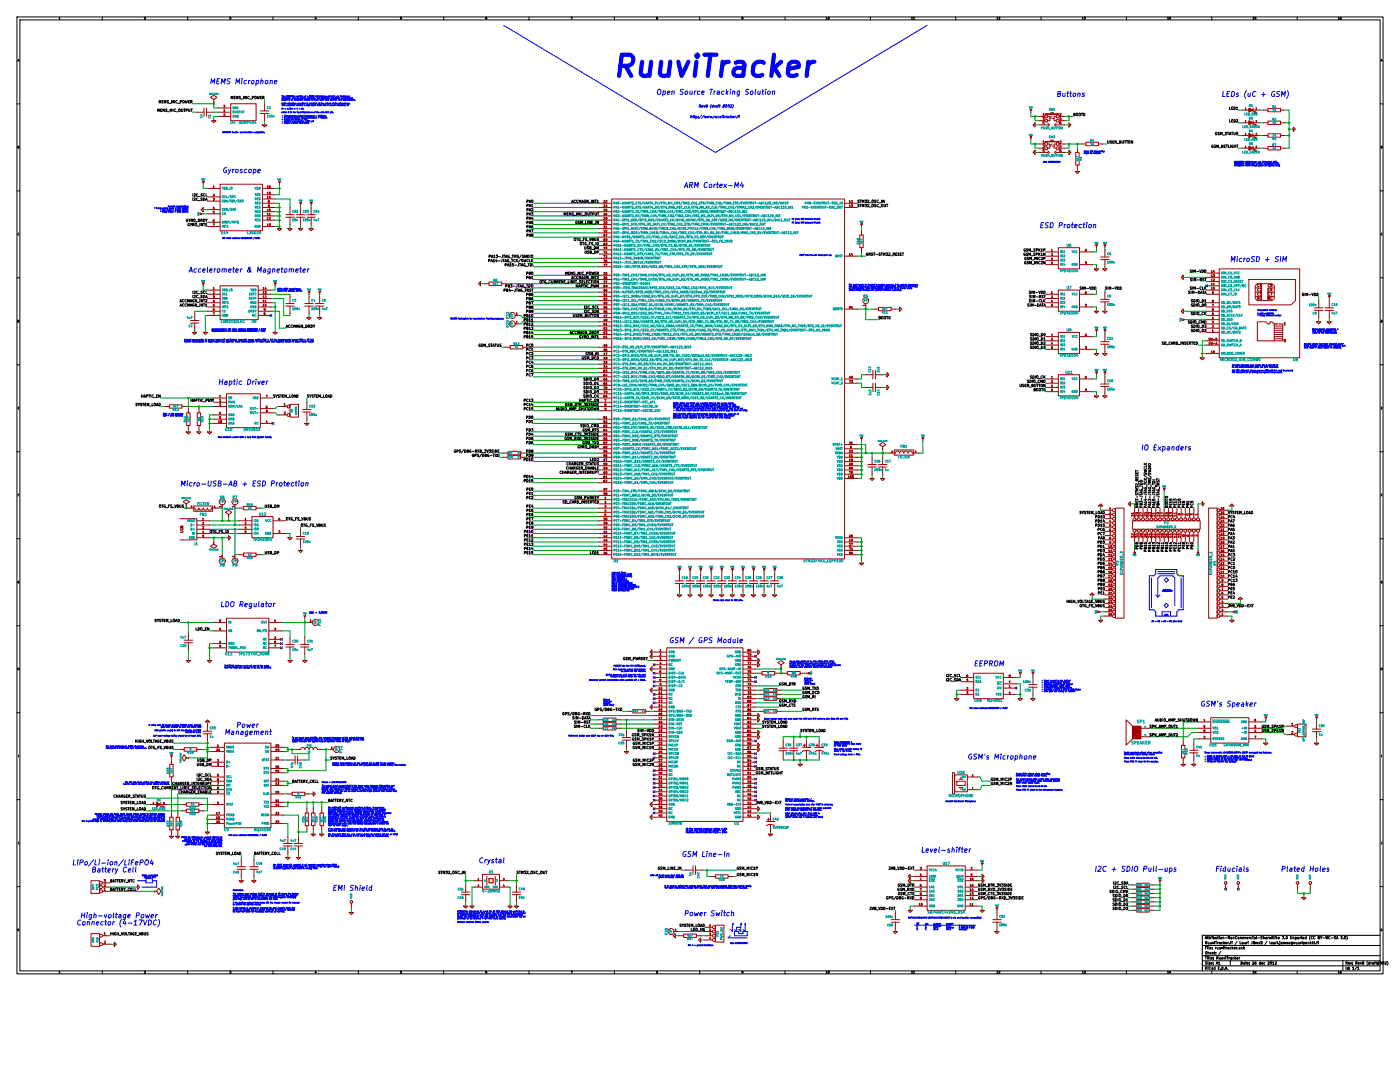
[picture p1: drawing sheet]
<svg xmlns="http://www.w3.org/2000/svg" width="279mm" height="216mm" viewBox="0 0 279 216" stroke-linecap="round" stroke-linejoin="round" font-family="sans-serif">
<g fill="none" stroke="#000" stroke-width=".2">
<path d="M3.4 3.4h272.6v190.9h-272.6zM3.5 12.2l.2-.4 .1 .4M3.6 12.1h.2M4 4h271.4v189.7h-271.4zM11.8 3.6l.1-.2v.4M11.8 3.8h.2M20.4 3.4v.6M28.8 3.5l.2 .1-.2 .2h.2M37.4 3.4v.6M45.8 3.4h.3l-.2 .2 .2 .2h-.3M54.5 3.4v.6M63 3.4l-.1 .3h.2"/>
<path d="M63.1 3.6v.2M71.5 3.4v.6M80.1 3.4h-.2v.2h.2v.2h-.2M88.5 3.4v.6M97.1 3.4l-.1 .1-.1 .3h.3l-.1-.2-.2 .1M105.6 3.4v.6M113.9 3.4h.3l-.2 .4M122.6 3.4v.6M131.1 3.6l-.1-.1 .2-.1v.2l-.2 .1 .1 .1h.1v-.2M139.6 3.4v.6M148.3 3.6l-.2 .1v-.2h.2v.2l-.2 .1M156.7 3.4v.6"/>
<path d="M164.9 3.6l.1-.2v.4M164.9 3.8h.2M165.3 3.5h.2l-.1 .3zM173.7 3.4v.6M181.9 3.6l.1-.2v.4M181.9 3.8h.2M182.3 3.6l.1-.2v.4M182.3 3.8h.2M190.7 3.4v.6M198.9 3.6l.2-.2v.4M198.9 3.8h.3M199.3 3.5l.3 .1-.3 .2h.3"/>
<path d="M207.8 3.4v.6M216 3.6l.1-.2v.4M216 3.8h.2M216.3 3.4h.3l-.1 .2 .1 .2h-.3M224.8 3.4v.6M233 3.6l.1-.2v.4M233 3.8h.2M233.5 3.4l-.1 .3h.3M233.6 3.6v.2M241.8 3.4v.6M250 3.6l.1-.2v.4M250 3.8h.3"/>
<path d="M250.7 3.4h-.2l-.1 .2h.3v.2h-.3M258.9 3.4v.6M267.1 3.6l.1-.2v.4M267.1 3.8h.2M267.7 3.4l-.2 .1v.3h.2l-.1-.2-.1 .1M275.6 12.2l.1-.4 .2 .4M275.6 12.1h.2M3.4 20.7h.6M3.4 38.1h.6M3.6 29.4l.2-.2h-.2v.4h.1v-.2M275.4 20.7h.6M275.4 38.1h.6"/>
<path d="M275.6 29.4l.2-.2h-.2v.4h.2v-.2M3.4 55.4h.6M3.8 46.6l-.2-.1-.1 .2 .1 .2h.2M275.4 55.4h.6M275.8 46.6l-.1-.1-.1 .2 .1 .2h.1M3.4 72.8h.6M3.6 63.9l.2 .1-.1 .3h-.1zM275.4 72.8h.6M275.6 63.9l.2 .1v.3h-.2zM3.4 90.1h.6M3.6 81.4h.1M3.6 98.8h.1"/>
<path d="M3.8 81.2h-.2v.4h.2M3.8 98.6h-.2v.4M275.4 90.1h.6M275.6 81.4h.2M275.6 98.8h.2M275.8 81.2h-.2v.4h.2M275.8 98.6h-.2v.4M3.4 107.5h.6M3.8 116h-.2v.3h.2l-.1-.1M275.4 107.5h.6M275.8 116h-.2l.1 .3h.1v-.1M3.4 124.9h.6"/>
<path d="M3.6 133.3v.4M3.6 133.5h.2M3.8 133.3v.4M275.4 124.9h.6M275.6 133.5h.2M275.6 133.3v.4M275.8 133.3v.4M3.4 142.2h.6M3.4 159.6h.6M3.7 150.6v.5M275.4 142.2h.6M275.4 159.6h.6"/>
<path d="M275.7 150.6v.5M3.4 176.9h.6M3.7 168v.4h-.1M275.4 176.9h.6M275.8 168v.4h-.2M3.6 185.3v.5M3.6 185.5l.2 .3M3.8 185.3l-.2 .3M11.8 193.9l.1-.1v.4M11.8 194.2h.2M20.4 193.7v.6M28.8 193.8l.2 .1-.2 .3h.2"/>
<path d="M37.4 193.7v.6M45.8 193.8h.3l-.2 .1 .2 .3h-.3M54.5 193.7v.6M63 193.8l-.1 .3h.2M63.1 193.9v.3M71.5 193.7v.6M80.1 193.8h-.2v.2h.2v.2h-.2M88.5 193.7v.6M97.1 193.8l-.1 .1-.1 .2 .3 .1-.1-.3-.2 .1M105.6 193.7v.6M113.9 193.8h.3l-.2 .4M122.6 193.7v.6"/>
<path d="M131.1 194l-.1-.2h.2v.1l-.2 .1 .1 .2 .1-.1v-.1M139.6 193.7v.6M148.3 194h-.2v-.2l.2 .1v.2l-.2 .1M156.7 193.7v.6M164.9 193.9l.1-.1v.4M164.9 194.2h.2M165.3 193.8l.2 .1-.1 .3zM173.7 193.7v.6M181.9 193.9l.1-.1v.4M181.9 194.2h.2M182.3 193.9l.1-.1v.4M182.3 194.2h.2"/>
<path d="M190.7 193.7v.6M198.9 193.9l.2-.1v.4M198.9 194.2h.3M199.3 193.8l.3 .1-.3 .3h.3M207.8 193.7v.6M216 193.9l.1-.1v.4M216 194.2h.2M216.3 193.8h.3l-.1 .1 .1 .3h-.3M224.8 193.7v.6M233 193.9l.1-.1v.4M233 194.2h.2M233.5 193.8l-.1 .3h.3"/>
<path d="M233.6 193.9v.3M239.9 188.7h35.5M239.9 190.7h35.5M239.9 192.7h35.5M239.9 191.7h35.5M240.5 187.3l.2-.5 .1 .5M240.5 190.9h.3M240.5 187.2h.3M240.6 188.1h.2v-.2h-.2v.5M240.6 192.9v.5M240.6 189.1h.1M240.6 193.1l.3 .3"/>
<path d="M240.6 190.9v.5M240.7 188.1l.2 .3M240.8 188.9h-.2v.5M240.8 191.9l-.3 .1 .3 .4h-.3M240.8 189.9l-.3 .1 .3 .3-.3 .1M240.9 192.9l-.3 .3M240.9 187h.2M241 190.9h.1M241 191.1v.3M241 188.9h.1M241 186.8v.5h.1M241 189v.4"/>
<path d="M241.1 191.9v.1M241.1 190.1h.1l.1 .3M241.1 189.9v.5M241.1 192.1v.3M241.1 192.9v.1M241.1 188v.3h.2M241.1 193.1v.3M241.1 191.1h.2M241.2 190.9v.4l.1 .1M241.2 187h.2M241.2 188.9l.1 .5M241.3 192.1h.2l-.2 .3h.2"/>
<path d="M241.3 186.8v.5h.1M241.3 188v.4M241.5 189.2l.2-.1h-.2v.2h.2M241.5 190.2l.2-.1h-.2v.3h.2M241.5 190.9l.1 .5M241.5 188l.1 .3h.2M241.6 187v.3M241.6 193a.23 .23 0 0 0-.3 .2 .23 .23 0 0 0 .3 .2M241.7 192.2l.2-.1-.2 .1v.2h.2M241.7 187l-.1 .1M241.7 191.2l.2-.1h-.2l.1 .3h.1M241.8 188v.4"/>
<path d="M241.8 193.1h.2v.3M241.8 193.7v.6M241.9 186.8v.1M241.9 187v.3M241.9 190.2l.2-.1h-.2v.3h.2M241.9 189.3v.1M241.9 189.1h.1M241.9 188l.2 .4 .1-.4M242 193.2l-.2 .1 .2 .1M242.1 187l.3 .1v.2h-.3M242.1 186.8v.5M242.1 192.4h.1"/>
<path d="M242.1 192.1v.1M242.2 191.4h.1M242.2 191.1h.1M242.3 190h.2M242.4 189.9v.4l.1 .1M242.4 187.9h.1M242.4 188v.4M242.5 193.1l-.2 .1v.2h.2M242.5 192.9v.5M242.6 187.9h.2M242.6 189v.4M242.6 187v.3h.2"/>
<path d="M242.7 190.3v.1M242.7 190.1h.1M242.7 187.9v.5M242.7 192.4l.2-.5 .1 .5M242.7 189l-.1 .1M242.7 192.3h.3M242.8 187v.3M242.8 191.2l.3-.1v-.2h-.3v.5M242.9 189v.3h.2M242.9 191.2l.2 .2M243 187h.2M243 188v.4"/>
<path d="M243 186.8v.5h.2M243.1 189v.4M243.1 193.2h.2M243.2 188l-.2 .1M243.2 192l.1-.1v.5M243.2 192.4h.3M243.3 191.1v.3h.2M243.3 188l.2 .1v.3h-.1l-.1-.2 .2-.1M243.3 186.8v.1M243.3 187v.3M243.3 189l.1 .3h.2M243.4 192.9h-.3v.5h.3"/>
<path d="M243.5 191.1v.3M243.6 189v.4M243.6 187.1h.2v.2h-.2zM243.6 193.4h.1M243.7 189.9l-.5 .6M243.8 189l.1 .4 .1-.4M243.8 191.1v.3h.2M243.8 192.9a.26 .26 0 0 1 .3 .3 .26 .26 0 0 1-.3 .2zM244 188l-.2 .1v.2h.2M244 191.1v.3M244 187.1l.2-.1 .1 .3M244 187v.3"/>
<path d="M244.2 188.9h.1M244.2 189v.4M244.2 191.1l.1 .3 .1-.3M244.2 187.9v.5M244.3 188.2l.1 .2M244.3 193.4h.1M244.4 189h.2M244.4 188l-.2 .2M244.4 188.9v.4l.2 .1M244.5 187.1h.4M244.5 193.4l.2-.5 .2 .5M244.6 193.3h.2"/>
<path d="M244.6 188.2l.2-.2-.2 .1v.2h.2M244.6 190.9h.1M244.6 191.1v.3M244.7 189v.4M244.8 190.9h.3M244.9 189l-.2 .1M244.9 190.9v.5M245 193.4h.1M245 189.1h.2v.3M245.1 188v.4M245.2 188l-.1 .1M245.2 189.2l-.2 .1h.2"/>
<path d="M245.3 191.1v.3M245.4 188.3v.1M245.4 191.1l-.1 .1M245.4 186.8v.5l-.3-.5v.5M245.5 191.7v1M245.5 188h.2M245.6 191.1h.2v.3h-.2v-.2h.2M245.6 187.1h.3v.2h-.3zM245.7 189.1h-.2v.2h.2M245.7 187.9h-.1v.5M245.9 187.9h.1M245.9 188v.4"/>
<path d="M245.9 188.9v.5M246 189.2l.1 .2M246.1 187.1l.2-.1v.3M246.1 187v.3M246.1 189l-.2 .2M246.2 191.1l-.2 .1v.2h.2M246.3 189.2l.2-.1h-.2v.2h.2M246.5 190.9v.5M246.5 191.2l.2 .2M246.7 191.1l-.2 .2M246.8 189v.4M246.8 191.2l.3-.1h-.3l.1 .3h.2"/>
<path d="M246.9 186.9a.23 .23 0 0 0-.4 .2 .23 .23 0 0 0 .4 .2M246.9 187.8l-.4 .7M246.9 189l-.1 .1M247.1 187.1h.2v.2h-.2zM247.1 189.3v.1M247.3 191.1v.3M247.4 191.1l-.1 .1M247.5 187.9v.5h.2M247.5 189.1h-.2l.2 .2h-.2M247.5 187.1l.2-.1v.3M247.5 187v.3M247.7 191.9a.26 .26 0 0 1 .3 .3 .26 .26 0 0 1-.3 .2z"/>
<path d="M247.7 187.1l.2-.1 .1 .3M247.9 188l.2 .1v.3h-.2v-.2l.2-.1M248 189.1h-.3v.2h.3M248.2 189.1h.2v.3M248.2 188.9v.5M248.2 192.1h.2v.3M248.2 187.1l.2-.1v.3M248.2 187v.3M248.3 188v.3h.2M248.4 192.2l-.3 .1 .3 .1M248.4 187.1l.2-.1v.3M248.5 188v.4"/>
<path d="M248.6 192.1h.2M248.6 191.9v.4l.2 .1M248.8 188v.4M248.8 187.2l.3-.2-.3 .1 .1 .2h.2M248.9 192.2l.2-.1-.2 .1v.2h.2M248.9 188l-.1 .1M249.1 187.9h.1M249.1 188v.4M249.3 187v.3M249.3 192.4h.1M249.3 192.1v.1M249.4 187l-.1 .1"/>
<path d="M249.8 187l-.2 .1v.2h.2M249.9 187.9v.4l-.2 .1M250 192l.1-.1 .2 .1-.4 .4h.4M250 193.9l.1-.1v.4M250 194.2h.3M250 186.8v.1M250 187v.3M250.1 188l.2 .1v.3h-.1l-.1-.2 .2-.1M250.1 187.9h.1M250.3 187h.2v.3M250.3 187.9h.1M250.5 187.1l-.2 .1 .2 .1"/>
<path d="M250.6 188.1l.2-.1v.4M250.6 188v.4M250.7 193.8h-.2l-.1 .2h.3v.2h-.3M250.7 191.9l-.2 .1-.1 .3 .3 .1v-.3l-.3 .1M250.7 186.8l.1 .5M250.8 188.1l.2-.1v.4M251 187.1h.4M251.4 188l-.2 .1 .2 .2h-.2M251.6 192.1l-.3 .1v.2h.3M251.6 191.9v.5M251.7 188l.2 .1v.3h-.2v-.2l.2-.1M251.7 187.9h.1"/>
<path d="M251.8 192.2l.2-.1-.2 .1v.2h.2M251.9 187.9h.1M251.9 186.9h-.3l.3 .4h-.3M252.1 187.1l.2-.1v.3M252.1 186.8v.5M252.4 192.1l-.2 .1v.2h.2M252.6 187h.2v.3M252.8 187.1l-.3 .1 .3 .1M252.9 187.8l-.5 .7M253 192l.2-.1 .1 .1-.3 .4h.3M253 187v.3M253.2 187l-.2 .1"/>
<path d="M253.3 187.2l.2-.2-.2 .1v.2h.2M253.4 187.9l.1 .5M253.5 192l.2-.1 .1 .2-.1 .3-.2-.1zM253.7 188l.2 .1v.3h-.2v-.2l.2-.1M253.7 187.3l.2-.5 .1 .5M253.7 187.2h.3M254 192l.1-.1v.5M254 192.4h.3M254.1 188l.1 .3h.2M254.2 186.8l.1 .5M254.4 188v.4M254.5 192l.2-.1 .1 .1-.4 .4h.4"/>
<path d="M254.5 186.8v.1M254.5 187v.3M254.6 188v.4M254.7 186.8v.5M254.7 188l-.1 .1M254.8 187.1l.1 .2M254.9 187l-.2 .2M254.9 187.9h.1M254.9 188v.4M255.1 187.2l.2-.2-.2 .1v.2h.2M255.2 188.3v.1M255.4 188l-.1 .5"/>
<path d="M255.4 187.9h.1M255.6 188l.3 .1v.3h-.2l-.1-.2 .3-.1M255.9 186.8h.3l-.2 .2 .2 .1v.2h-.3M256.1 188.1l.2-.1v.4M256.1 188v.4M256.3 188.1l.2-.1v.4M256.4 187.3h.1M256.7 186.9l.2 .1-.1 .3-.2-.2zM257 188l-.2 .1 .2 .2h-.2M257.2 188l.2 .1v.3h-.2v-.2l.2-.1M257.5 186.8l.1 .5h.2v-.5M258 188.1l-.2 .1 .2 .1"/>
<path d="M258 188.1v.2a.23 .23 0 0 0-.1-.3 .23 .23 0 0 0-.3 0 .23 .23 0 0 0 .1 .4h.3M258.1 187.1l.2-.1v.3M258.1 187v.3M258.3 188v.4M258.4 188l-.1 .1M258.5 187l.3 .1-.1 .2h-.2M258.5 187v.5M258.6 188v.3h.2M258.8 188v.4M258.9 193.7v.6M259 187l.2 .1v.2h-.2zM259.1 188v.3h.2"/>
<path d="M259.3 188v.4M259.4 187v.3M259.5 188l.1 .4 .1-.4M259.6 187l-.2 .1M259.7 187h.2M259.8 186.8v.5h.1M259.9 187.9h.1M259.9 188v.4M260 187.2l.2-.2-.2 .1v.2h.2M260.2 188l.2 .1v.2h-.2M260.2 188v.5M260.6 188.2l.2-.2-.2 .1v.2h.2"/>
<path d="M260.7 187l-.3 .1 .1 .2h.2M260.7 186.8v.5M261 188.1l.2-.1 .1 .4M261 188v.4M261.5 186.8l-.2 .3 .2 .4M261.5 187.9v.5M261.6 188.2l.1 .2M261.7 188l-.2 .2M261.9 187.9v.5M262 186.9a.23 .23 0 0 0-.4 .2 .23 .23 0 0 0 .4 .2M262 188.2l.1 .2M262.1 188l-.2 .2"/>
<path d="M262.3 187.9h.1M262.3 188v.4M262.5 186.9a.23 .23 0 0 0-.4 .2 .23 .23 0 0 0 .4 .2M262.6 188.3v.1M262.8 188h.1M262.9 187.9h-.1v.5M263.1 187.1h.2v-.2l-.2-.1v.5h.2l.1-.1-.2-.1M263.1 187.9h.1M263.1 188v.4M263.5 186.8l.2 .3 .1-.3M263.7 187.1v.2M264 187.1h.4"/>
<path d="M264.9 186.8v.5l-.3-.5v.5M265.5 186.9a.23 .23 0 0 0-.4 .2 .23 .23 0 0 0 .4 .2M265.7 187.1h.3M266.6 186.9h-.3l.2 .4h-.2M266.7 187.3l.2-.5 .1 .5M266.7 187.2h.3M267.1 193.9l.1-.1v.4M267.1 194.2h.2M267.5 186.8h.4l-.2 .2 .1 .1v.2h-.3M267.7 193.8l-.2 .1v.2l.2 .1-.1-.3-.1 .1M268 191.7v2M268.1 187.3h.1"/>
<path d="M268.4 186.9l.2 .1-.1 .3-.2-.2zM268.6 192.2h.3v-.2l-.3-.1v.5M268.6 192.9v.5M268.7 192.2l.2 .2M268.8 186.8l.1 .3-.1 .4M269.1 193.1l-.3 .1 .1 .2h.2M269.1 192.9v.5M269.1 192.2l.2-.1-.2 .1v.2h.2M269.3 193.4h.1M269.3 193.1v.1M269.5 192.1l.1 .3 .2-.3M269.9 193.1l.2-.2v.5"/>
<path d="M269.9 193.4h.3M269.9 192.4h.1M269.9 192.1v.1M270.6 192.2h.2v-.2l-.2-.1v.5M270.7 192.2l.2 .2M270.8 192.9l-.4 .7M270.9 193.1l.2-.2v.5M270.9 193.4h.3M271.1 192.2l.2-.1-.2 .1v.2h.2M271.5 192.1l.1 .3 .1-.3M271.9 192.2l.2-.1 .1-.1-.3-.1v.5h.2l.1-.2h-.1M272.9 191.8l-.1 .4 .1 .4"/>
<path d="M273.4 192.1l-.3 .1v.2h.3M273.4 191.9v.5M273.6 192.1v.3M273.7 192.1l-.1 .1M273.9 192.1h.2v.3M274.1 192.2l-.2 .1 .2 .1M274.3 192.1h.2M274.5 191.9l-.1 .1v.4M274.6 192.1h.2M274.7 191.9v.4l.1 .1M274.9 192.3h.3M274.9 192.1h.4"/>
<path d="M275.1 191.9l-.2 .6M275.2 191.9l-.1 .6M275.4 186.6h-35.5v7.1M275.5 191.9l.2 .2-.1 .3-.2-.2zM275.6 185.3v.5M275.7 185.5l.1 .3M275.8 185.3l-.2 .3M276 192l.1-.1 .1 .2-.1 .3-.2-.1zM276.4 192l.2-.1 .1 .1-.3 .4h.3M276.8 191.8l.2 .4-.2 .4"/>
</g>
<g fill="none" stroke="#a00000" stroke-width=".2">
<path d="M41.4 37.6h2.5M41.4 39.3h2.5M42.5 39.6h.3l-.2 .1 .2 .3h-.3M42.5 37.2l.2-.2v.5M42.5 38.8l.3 .1-.3 .3h.3M42.5 37.5h.3M43.9 36.8h8.5v9.2h-8.5zM52.4 37.6h2.5M52.4 39.7h2.5M52.4 38.9h2.5M53.3 39.3l.1-.1v.4M53.3 38.4l.1-.1v.4"/>
<path d="M53.3 37.2l.1-.2v.5M53.3 37.5h.3M53.3 39.6h.3M53.3 38.7h.3M53.8 39.1l-.1 .3h.3M53.9 37l-.2 .1v.3h.3l-.1-.2-.2 .1M53.9 39.3v.3M54 38.3h-.3v.2h.3v.2h-.3M41.4 40.1h2.5M41.4 41.8h2.5M41.4 42.7h2.5M41.4 44.4h2.5"/>
<path d="M41.4 45.2h2.5M42.5 44.7h.3l-.2 .4M42.6 41.3l-.1 .3h.3M42.7 43.8l-.1 .1-.1 .3h.3l-.1-.2-.2 .1M42.7 41.4v.3M42.8 42.1h-.2l-.1 .2h.3v.2h-.3M52.4 45.2h2.5M52.4 40.6h2.5M52.4 41.4h2.5M52.4 42.2h2.5M52.4 43.1h2.5M52.4 43.9h2.5"/>
<path d="M53.3 41.8l.1-.1v.4M53.3 42.7l.1-.2v.5M53.3 43.5l.1-.1v.4M53.3 44.8l.1-.1v.4M53.3 42.1h.3M53.3 43h.3M53.3 43.8h.3M53.3 45.1h.3M53.6 40.2l-.1-.2h.2v.1l-.2 .2 .1 .1h.2l-.1-.2M53.7 44.7h.3l-.2 .1 .2 .2h-.3M53.7 42.7l.2-.2v.5M53.7 43.4l.3 .1-.3 .3h.3"/>
<path d="M53.7 43h.3M53.8 41l-.2 .1-.1-.2h.3l-.1 .3-.1 .1M53.8 41.7l.2 .1-.1 .3z"/>
</g>
<g fill="none" stroke="#00a0a0" stroke-width=".2">
<path d="M44.3 37.3l.1 .5 .2-.5M44.6 39.1h-.2l.2 .3h-.2M44.6 39.9h-.2l.2 .3-.2 .1M44.7 37.3l.3 .1-.1 .3-.2 .1zM44.8 39.9h.2l-.1 .4h-.1zM45 39.1h-.2v.1v.2h.2M45.2 37.3l.2 .1-.1 .3-.1 .1zM45.2 39v.5h.2M45.5 37.8h.3M45.8 39l-.3 .6M45.9 39.9l-.4 .5M45.9 37.3v.5"/>
<path d="M46.2 39.1h-.2l.2 .3h-.2M46.2 39.9h-.2l.2 .3-.2 .1M46.4 39.3l.2-.1v-.1l-.2-.1v.5M46.4 39.9h.2v.4h-.2zM46.8 39.9v.4M47 39.1h-.1l-.1 .1 .1 .2h.1M47.3 39.9l-.3 .5M47.7 39.9h-.2l.2 .3-.2 .1M47.9 39.9l.2 .1-.1 .3h-.1zM50.9 37.3l.1 .5 .2-.5M50.9 39.7h.2l.1-.2h-.3v.4M50.9 38.8h.2l.1-.1-.3-.1v.4"/>
<path d="M51 39.7l.2 .2M51 38.8l.2 .2M51.3 37.3l.2 .1v.3l-.2 .1zM51.4 39.7h.1M51.4 38.8h.1M51.6 39.5h-.2v.4h.2M51.6 38.6h-.2v.4h.2M51.7 37.3l.2 .1v.3l-.2 .1zM52 39.5h-.3l.3 .3-.3 .1M52 38.6l-.3 .1 .3 .3h-.3M44.2 46.1l.1 .5h.1v-.5M44.4 44.1l.2 .1-.1 .3h-.1z"/>
<path d="M44.4 44.9v.5M44.6 41.6h-.2l.2 .3-.2 .1M44.6 42.5l-.2-.1v.2v.2h.2M44.7 46.3l.1-.2v.5M44.7 46.6h.3M44.8 41.6h.2l-.1 .4h-.1zM44.8 44.3h.2v-.2h-.2v.4M44.8 44.9v.5l-.2-.5v.5M44.9 44.3l.1 .2M45 44.9h.2M45 42.4l-.2 .1 .2 .3h-.2M45.1 44.9v.5"/>
<path d="M45.1 40.3l.2-.4 .1 .4M45.2 40.2h.2M45.2 44.1l.2 .1v.3h-.2zM45.3 46.1l-.2 .4h.4M45.3 45.1l.1-.2v.5M45.3 45.4h.3M45.4 46.3v.3M45.6 44.1l.1 .2 .2-.2M45.7 44.3v.2M45.9 41.6l-.3 .5M46.3 41.6h-.2l.2 .3-.2 .1M46.3 44.1l-.4 .5"/>
<path d="M46.4 42l.2-.4 .1 .4M46.4 44.1v.4M46.5 41.9h.2M46.9 41.6l.2 .1-.1 .3zM46.9 44.1v.4l-.3-.4v.4M47 44.1h.3M47.1 44.1v.4M47.4 44.1l.2 .1-.2 .3h.2M49.4 46.1v.5h.2M49.7 46.1h.4l-.2 .2 .1 .1v.2h-.3M50.5 46.2a.23 .23 0 0 0-.3 .2 .23 .23 0 0 0 .4 .2l-.1-.2M50.8 46.1a.26 .26 0 0 1 .3 .3 .26 .26 0 0 1-.3 .2z"/>
<path d="M50.9 40.5h.2l.1-.2h-.3v.4M50.9 41.4l.2-.1 .1-.1-.3-.1v.5M50.9 42.2h.2l.1-.2h-.3v.4M50.9 43.1l.2-.1 .1-.1-.3-.1v.5M50.9 43.9h.2l.1-.2h-.3v.4M51 40.5l.2 .2M51 41.4l.2 .2M51 42.2l.2 .2M51 43.1l.2 .2M51 43.9l.2 .2M51.1 45h-.2v.4l.2-.1-.1-.1M51.3 46.2l.2-.1 .1 .2-.4 .3h.4"/>
<path d="M51.4 40.5h.1M51.4 41.3h.1M51.4 42.2h.1M51.4 43h.1M51.4 43.9h.1M51.5 44.9v.5l-.2-.5v.5M51.6 40.3h-.2v.4h.2M51.6 41.1h-.2v.5h.2M51.6 42h-.2v.4h.2M51.6 42.8h-.2v.5h.2M51.6 43.7h-.2v.4h.2M51.7 44.9l.2 .1v.4h-.2z"/>
<path d="M51.8 46.2h.2v.1l-.1 .3h-.1zM52 40.3h-.3l.3 .3-.3 .1M52 41.2h-.3l.3 .3-.3 .1M52 42h-.3l.3 .3-.3 .1M52 42.9h-.3l.3 .3h-.3M52 43.7h-.3l.3 .3-.3 .1"/>
<circle cx="46.2" cy="37.5" r=".2"/>
<circle cx="45.3" cy="41.8" r=".2"/>
<circle cx="48.4" cy="40.1" r=".2"/>
</g>
<circle cx="203.6" cy="138.6" r=".14" fill="#00a000"/>
<g fill="none" stroke="#00a000" stroke-width=".2">
<path d="M54.9 39.7h3v1.7M257.3 22v7.6M40.6 41.8h.8M106.5 58.3h13M106.5 51.5h13M106.5 74.4h13M104.8 90.4h14.7M218 118.7v.9h2.5M191.8 137.7h-.9v1.7M202.8 136.4h.8v3M202.8 138.6h.8"/>
<circle cx="203.6" cy="138.6" r=".14"/>
</g>
<circle cx="55.8" cy="41.4" r=".14" fill="#00a000"/>
<g fill="none" stroke="#00a000" stroke-width=".2">
<path d="M54.9 41.4h.9"/>
<circle cx="55.8" cy="41.4" r=".14"/>
</g>
<circle cx="55.8" cy="43.1" r=".14" fill="#00a000"/>
<g fill="none" stroke="#00a000" stroke-width=".2">
<path d="M54.9 43.1h.9"/>
<circle cx="55.8" cy="43.1" r=".14"/>
</g>
<circle cx="55.8" cy="45.2" r=".14" fill="#00a000"/>
<g fill="none" stroke="#00a000" stroke-width=".2">
<path d="M54.9 45.2h.9"/>
<circle cx="55.8" cy="45.2" r=".14"/>
</g>
<circle cx="55.8" cy="37.6" r=".14" fill="#00a000"/>
<g fill="none" stroke="#00a000" stroke-width=".2">
<path d="M40.6 36.8v.8h.8M55.8 36.8v2.1h-.9"/>
<circle cx="55.8" cy="37.6" r=".14"/>
</g>
<circle cx="171.9" cy="51.1" r=".14" fill="#00a000"/>
<g fill="none" stroke="#00a000" stroke-width=".2">
<path d="M171.9 50.3v.8M103.5 62.9h.4l.4 .5h15.2M150.8 133.5h5.1"/>
<circle cx="171.9" cy="51.1" r=".14"/>
</g>
<path d="M230.6 118.7l.5 .4M146.2 184.6v1.3l-.5-.4M147.4 185.5l.5 .4M148.3 185.9v.4h-.9v-.4h-.8v.8h2.5M148.7 184.6v1.3l-.4-.4" fill="none" stroke="#00f" stroke-width=".2"/>
<circle cx="155.9" cy="134.3" r=".14" fill="#00a000"/>
<g fill="none" stroke="#00a000" stroke-width=".2">
<path d="M176.2 89.6v1.6M155.5 134.3h.8"/>
<circle cx="155.9" cy="134.3" r=".14"/>
</g>
<circle cx="45.6" cy="103.9" r=".14" fill="#00a000"/>
<g fill="none" stroke="#00a000" stroke-width=".2">
<path d="M45.6 103.1v.8M22 177.8h8.8"/>
<circle cx="45.6" cy="103.9" r=".14"/>
</g>
<circle cx="37.2" cy="101.4" r=".14" fill="#00a000"/>
<g fill="none" stroke="#00a000" stroke-width=".2">
<path d="M37.2 101v.4"/>
<circle cx="37.2" cy="101.4" r=".14"/>
</g>
<path d="M185 5.1l-42.2 25.3" fill="none" stroke="#00f" stroke-width=".2"/>
<circle cx="231.5" cy="180" r=".14" fill="#00a000"/>
<circle cx="231.5" cy="180" r=".14" fill="none" stroke="#00a000" stroke-width=".2"/>
<circle cx="231.5" cy="178.3" r=".14" fill="#00a000"/>
<circle cx="231.5" cy="178.3" r=".14" fill="none" stroke="#00a000" stroke-width=".2"/>
<circle cx="231.5" cy="176.6" r=".14" fill="#00a000"/>
<g fill="none" stroke="#00a000" stroke-width=".2">
<path d="M101 56.6h18.5M226.4 108.1v1.7"/>
<circle cx="231.5" cy="176.6" r=".14"/>
</g>
<path d="M182.5 184.6h12.2" fill="none" stroke="#00f" stroke-width=".2"/>
<circle cx="64.2" cy="160.1" r=".14" fill="#00a000"/>
<g fill="none" stroke="#00a000" stroke-width=".2">
<path d="M62.5 165.6v.8M64.2 160.1v1.3"/>
<circle cx="64.2" cy="160.1" r=".14"/>
</g>
<circle cx="62.5" cy="160.1" r=".14" fill="#00a000"/>
<g fill="none" stroke="#00a000" stroke-width=".2">
<path d="M56.6 160.1h8.9"/>
<circle cx="62.5" cy="160.1" r=".14"/>
</g>
<circle cx="59.6" cy="166" r=".14" fill="#00a000"/>
<g fill="none" stroke="#00a000" stroke-width=".2">
<path d="M206.6 30.4h.8M206.6 28.7v.9h.8M206.6 24.9h.8M206.6 24.1h.8M212.5 30.4h.8M213.3 28.7v.9h-.8M106.5 55.8h13M106.5 46.5h13M106.5 44.8h13M106.5 43.1h13M106.5 41.4h13M106.5 60.8h13"/>
<path d="M106.5 73.5h13M106.5 71.8h13M106.5 70.1h13M106.5 66.7h13M106.5 65.1h13M106.5 61.7h13M99.7 90.4h.8M106.5 98.9h13M106.5 96.3h13M106.5 87.9h13M106.5 86.2h13M106.5 83.6h13"/>
<path d="M106.5 81.1h13M232.3 98v3.4M106.5 110.7h13M106.5 109h13M106.5 107.3h13M106.5 105.6h13M106.5 103.9h13M106.5 102.2h13M219.7 101v.8M226.4 100.5v.9M239.9 100.5h-.8v.9M245 101.8h.9"/>
<path d="M219.7 122.9h.8M245 122.1h.9M245.9 122.9v.9M34.2 157.6h8M34.2 155.9v.8h8M41.4 144.1v.4M35.5 166.4v.5"/>
<circle cx="59.6" cy="166" r=".14"/>
</g>
<path d="M232.3 120.8l.5-.4 .4 .4-.4 .4zM27.5 175.7h1.6M29.1 175.3h1.3v.9h-1.3z" fill="none" stroke="#00f" stroke-width=".2"/>
<circle cx="206.6" cy="23.2" r=".14" fill="#00a000"/>
<g fill="none" stroke="#00a000" stroke-width=".2">
<path d="M206.6 23.2v.9"/>
<circle cx="206.6" cy="23.2" r=".14"/>
</g>
<circle cx="213.3" cy="23.2" r=".14" fill="#00a000"/>
<g fill="none" stroke="#00a000" stroke-width=".2">
<path d="M213.3 23.2v.9h-.8"/>
<circle cx="213.3" cy="23.2" r=".14"/>
</g>
<circle cx="215" cy="28.7" r=".14" fill="#00a000"/>
<g fill="none" stroke="#00a000" stroke-width=".2">
<path d="M215 28.7v.9M215 33.8v.4M172.8 63.8h2.5"/>
<circle cx="215" cy="28.7" r=".14"/>
</g>
<circle cx="159.7" cy="147" r=".14" fill="#00a000"/>
<g fill="none" stroke="#00a000" stroke-width=".2">
<path d="M159.7 146.2v.8"/>
<circle cx="159.7" cy="147" r=".14"/>
</g>
<circle cx="158.4" cy="147" r=".14" fill="#00a000"/>
<g fill="none" stroke="#00a000" stroke-width=".2">
<path d="M150.8 144.5h1.3M158.4 147v.9M181.6 175.7h.9M195.2 175.7h.8M178.7 181.6v.5M178.7 185.5v.4M195.2 180.8h.8v.8M199 181.6v.5M199 185.5v.4"/>
<circle cx="158.4" cy="147" r=".14"/>
</g>
<circle cx="65.1" cy="149.5" r=".14" fill="#00a000"/>
<g fill="none" stroke="#00a000" stroke-width=".2">
<path d="M41.8 107.3h3.8M56.2 124.2h5.5M129.3 131.8h1.2M150.8 139.4h.9M150.8 138.6h.9M150.8 137.7h.9M155.9 139.4h4.2M155.9 138.6h4.2M155.9 137.7h4.2M64.2 149.5h1.7M124.2 141.9h1.3M129.7 141.9h.8"/>
<path d="M150.8 140.3h4.7M150.8 141.9h.9M155.9 141.9h4.2M251.8 146.2h4.2"/>
<circle cx="65.1" cy="149.5" r=".14"/>
</g>
<circle cx="125" cy="143.6" r=".14" fill="#00a000"/>
<g fill="none" stroke="#00a000" stroke-width=".2">
<path d="M218.8 49.4v.9h-.8M125 143.6v2.1M256 146.2l.4 .4h.4"/>
<circle cx="125" cy="143.6" r=".14"/>
</g>
<circle cx="46.9" cy="105.6" r=".14" fill="#00a000"/>
<g fill="none" stroke="#00a000" stroke-width=".2">
<path d="M184.2 87.9v2.5h-.9M36.8 101.4h.8M41.8 105.6h5.9M46.9 105.6v5.1h.8M52 101.4h.8M34.6 149.5h1.3"/>
<circle cx="46.9" cy="105.6" r=".14"/>
</g>
<circle cx="172.8" cy="90.4" r=".14" fill="#00a000"/>
<g fill="none" stroke="#00a000" stroke-width=".2">
<path d="M171.1 88.7h1.7v1.7M196 156.7l-.4 .9h-.4M237.8 146.2l-.8 .8h-7.6M238.3 151.7v.8M239.1 144.1h-3v3.8M252.6 143.6v.5h-.8M262.8 143.6v.5M262.8 147.4v.9M134.8 186.7h.8M139.8 187.6h.9"/>
<circle cx="172.8" cy="90.4" r=".14"/>
</g>
<path d="M235.7 115.3v5.9" fill="none" stroke="#00f" stroke-width=".2"/>
<circle cx="257.3" cy="24.5" r=".14" fill="#00a000"/>
<g fill="none" stroke="#00a000" stroke-width=".2">
<path d="M42.7 22.4h.8M43.5 23.2h-.8v.9M247.1 29.6h.9M247.1 22h.9M251.3 29.6h.9M251.3 27h.9M251.3 22h.9M256.4 29.6h.9M256.4 22h.9M171.9 74.8v.8M42.7 128.4h-.9v3.4M56.2 125.9h1.7v1.3"/>
<path d="M41.4 159.3v2.5h-.8M56.6 158.4h.8M56.6 164.3h.8M59.6 170.2v.9"/>
<circle cx="257.3" cy="24.5" r=".14"/>
</g>
<path d="M230.2 114.9l.4-.4v-.9h4.3v.9l.4 .4h.8M231.9 122.9v-.8h1.7v.8" fill="none" stroke="#00f" stroke-width=".2"/>
<circle cx="41.4" cy="160.5" r=".14" fill="#00a000"/>
<g fill="none" stroke="#00a000" stroke-width=".2">
<path d="M29.1 159.3h12.3M58.3 150.4h3.4v1.3h-.9"/>
<circle cx="41.4" cy="160.5" r=".14"/>
</g>
<circle cx="58.3" cy="149.5" r=".14" fill="#00a000"/>
<g fill="none" stroke="#00a000" stroke-width=".2">
<path d="M58.3 149.5v.9"/>
<circle cx="58.3" cy="149.5" r=".14"/>
</g>
<circle cx="65.1" cy="151.7" r=".14" fill="#00a000"/>
<g fill="none" stroke="#00a000" stroke-width=".2">
<path d="M41.4 149.1h.8M41.4 150h.8M56.6 149.1h.8M65.1 151.7h.8"/>
<circle cx="65.1" cy="151.7" r=".14"/>
</g>
<circle cx="41.4" cy="163.5" r=".14" fill="#00a000"/>
<g fill="none" stroke="#00a000" stroke-width=".2">
<path d="M41.4 163.5h.8"/>
<circle cx="41.4" cy="163.5" r=".14"/>
</g>
<circle cx="57.4" cy="156.3" r=".14" fill="#00a000"/>
<g fill="none" stroke="#00a000" stroke-width=".2">
<path d="M57.4 155.9v.8h-.8"/>
<circle cx="57.4" cy="156.3" r=".14"/>
</g>
<circle cx="57.4" cy="153.8" r=".14" fill="#00a000"/>
<g fill="none" stroke="#00a000" stroke-width=".2">
<path d="M135.6 117.9v.8M137.7 114.1v.4M139.8 117.9v.8M141.9 114.1v.4M144.1 117.9v.8M146.2 114.1v.4M148.3 117.9v.8M150.4 114.1v.4M152.5 117.9v.8M57.4 153.3v.9h-.8"/>
<circle cx="57.4" cy="153.8" r=".14"/>
</g>
<circle cx="174" cy="90.4" r=".14" fill="#00a000"/>
<circle cx="174" cy="90.4" r=".14" fill="none" stroke="#00a000" stroke-width=".2"/>
<circle cx="171.9" cy="89.6" r=".14" fill="#00a000"/>
<g fill="none" stroke="#00a000" stroke-width=".2">
<path d="M171.1 89.6h.8"/>
<circle cx="171.9" cy="89.6" r=".14"/>
</g>
<circle cx="171.9" cy="91.2" r=".14" fill="#00a000"/>
<g fill="none" stroke="#00a000" stroke-width=".2">
<path d="M171.1 91.2h.8"/>
<circle cx="171.9" cy="91.2" r=".14"/>
</g>
<circle cx="171.9" cy="93.8" r=".14" fill="#00a000"/>
<g fill="none" stroke="#00a000" stroke-width=".2">
<path d="M171.1 76.5h.8M171.1 61.7h3.4M171.9 77.3h.9M176.2 74.8h.8M171.1 93.8h.8M171.9 87.9v7.6h-.8M174 94.6v.9"/>
<circle cx="171.9" cy="93.8" r=".14"/>
</g>
<circle cx="171.9" cy="108.1" r=".14" fill="#00a000"/>
<g fill="none" stroke="#00a000" stroke-width=".2">
<path d="M171.1 107.3h.8v5.1"/>
<circle cx="171.9" cy="108.1" r=".14"/>
</g>
<circle cx="171.9" cy="109.8" r=".14" fill="#00a000"/>
<g fill="none" stroke="#00a000" stroke-width=".2">
<path d="M37.2 81.1h5.5M39.7 85.8v.4M171.1 109h.8M171.1 110.7h.8M57.9 130.5v1.3"/>
<circle cx="171.9" cy="109.8" r=".14"/>
</g>
<circle cx="37.6" cy="79.4" r=".14" fill="#00a000"/>
<g fill="none" stroke="#00a000" stroke-width=".2">
<path d="M63.8 58.7v.4M37.6 79.4v2.1M63.8 62.5v.9M54.5 82.4h.4l.4 .4h.5M37.6 129.7v2.1M158.4 151.2v.5"/>
<circle cx="37.6" cy="79.4" r=".14"/>
</g>
<circle cx="41.8" cy="84.5" r=".14" fill="#00a000"/>
<g fill="none" stroke="#00a000" stroke-width=".2">
<path d="M41.8 84.5h.9M42.7 82.8h-.9v3.4"/>
<circle cx="41.8" cy="84.5" r=".14"/>
</g>
<circle cx="159.7" cy="151.7" r=".14" fill="#00a000"/>
<g fill="none" stroke="#00a000" stroke-width=".2">
<path d="M117.9 144.5h1.6M117.9 142.8h12.6M123.8 145.3h6.7M123.8 143.6h6.7M159.7 151.7v.8M225.2 177.4h.8M225.2 179.1h.8M230.2 176.6h1.3M230.2 178.3h1.3M230.2 180h1.3M259 177.4v.9h2.5v-.9M225.2 180.8h.8"/>
<path d="M230.2 181.6h1.3"/>
<circle cx="159.7" cy="151.7" r=".14"/>
</g>
<circle cx="239.9" cy="70.5" r=".14" fill="#00a000"/>
<g fill="none" stroke="#00a000" stroke-width=".2">
<path d="M251.3 24.5h.9M54.1 59.6h2.5v3.3h1.3v-.4M54.1 58.7h3.8v.4M263.2 59.1v.9M38.9 65.9v.4M41.4 62.9h-.4v3.4M54.1 60.4h.8v5.9M54.1 61.3h.8M236.6 63.8h4.2M239.9 70.5h.9M240.8 68h-.9v3.4M265.3 63.4v.8"/>
<path d="M130.1 137.7h.4M130.1 130.1h.4M150.8 132.6h.4M150.8 143.6h.4M150.8 149.5h.4M150.8 147h.4M156.3 151.2v.5M160.9 151.2v.5M196 156.7h1.7M48.2 174.9v.8M92.9 174.5v2.1M92.9 180v.8"/>
<path d="M103.1 174.5v2.1M103.1 180v.8M130.1 160.5h.4M136 173.6h.9M141.1 173.6v1.3h.8M146.2 174.9h.8M150.8 161.4h.4M153.8 166v.4"/>
<circle cx="239.9" cy="70.5" r=".14"/>
</g>
<circle cx="54.9" cy="61.3" r=".14" fill="#00a000"/>
<g fill="none" stroke="#00a000" stroke-width=".2">
<path d="M40.6 57v.9h.8M95.9 56.6h.8M265.3 59.6v.4M41.4 62.1h-2.5v.4M54.1 62.1h1.7v3.4h1.2M130.1 131h.4M150.8 131.8h.4M150.8 130.1h.4M130.1 141.1h.4M150.8 146.2h.4M150.8 148.7h.4M150.8 142.8h.4"/>
<path d="M130.1 163.1h.4M150.8 163.1h.4"/>
<circle cx="54.9" cy="61.3" r=".14"/>
</g>
<circle cx="158.4" cy="151.7" r=".14" fill="#00a000"/>
<g fill="none" stroke="#00a000" stroke-width=".2">
<path d="M37.6 124.2v2.1M130.1 133.5h.4M150.8 162.2h3v.4"/>
<circle cx="158.4" cy="151.7" r=".14"/>
</g>
<circle cx="37.6" cy="124.2" r=".14" fill="#00a000"/>
<g fill="none" stroke="#00a000" stroke-width=".2">
<path d="M60.8 130.5v1.3M101.4 175.7h1.7"/>
<circle cx="37.6" cy="124.2" r=".14"/>
</g>
<circle cx="103.1" cy="175.7" r=".14" fill="#00a000"/>
<g fill="none" stroke="#00a000" stroke-width=".2">
<path d="M92.9 175.7h1.7"/>
<circle cx="103.1" cy="175.7" r=".14"/>
</g>
<circle cx="92.9" cy="175.7" r=".14" fill="#00a000"/>
<g fill="none" stroke="#00a000" stroke-width=".2">
<path d="M196 155.9h1.7M237.8 146.2h1.3M94.6 177h-.4v3.8M101.4 177h.4v3.8M140.2 173.6h6.8"/>
<circle cx="92.9" cy="175.7" r=".14"/>
</g>
<circle cx="141.1" cy="173.6" r=".14" fill="#00a000"/>
<g fill="none" stroke="#00a000" stroke-width=".2">
<path d="M247.1 24.5h.9M236.1 62.1h4.7M239.1 68.9h1.7M263.2 63.4v.8M35.9 124.2h6.8M22 177h5.5M48.2 170.7v.8M260.2 178.3v.8"/>
<circle cx="141.1" cy="173.6" r=".14"/>
</g>
<circle cx="260.2" cy="178.3" r=".14" fill="#00a000"/>
<g fill="none" stroke="#00a000" stroke-width=".2">
<path d="M236.1 55.3h4.7M117.9 145.3h1.6M117.9 143.6h1.6M123.8 144.5h6.7M163.5 151.2v.5h-7.2M225.2 180h.8M225.2 176.6h.8M225.2 178.3h.8M230.2 179.1h1.3M230.2 177.4h1.3M225.2 181.6h.8M230.2 180.8h1.3"/>
<circle cx="260.2" cy="178.3" r=".14"/>
</g>
<circle cx="160.9" cy="151.7" r=".14" fill="#00a000"/>
<g fill="none" stroke="#00a000" stroke-width=".2">
<path d="M41.8 83.6h.9M206.1 134.8v.4M206.1 138.6v.8"/>
<circle cx="160.9" cy="151.7" r=".14"/>
</g>
<circle cx="41.8" cy="83.6" r=".14" fill="#00a000"/>
<g fill="none" stroke="#00a000" stroke-width=".2">
<path d="M54.9 57v.9h-.8M61.7 58.7v.4M61.7 62.5v.9M55.8 81.1h-.5l-.4 .4h-.4M41.8 125.9h.9M60.8 123.4v3.8"/>
<circle cx="41.8" cy="83.6" r=".14"/>
</g>
<circle cx="60.8" cy="124.2" r=".14" fill="#00a000"/>
<g fill="none" stroke="#00a000" stroke-width=".2">
<path d="M205.7 27.9v.8M32.1 79.4h10.6M61.3 79.4v.9M32.1 81.1h.8M37.6 85.8v.4M39.7 81.1v.4M61.3 83.6v.9"/>
<circle cx="60.8" cy="124.2" r=".14"/>
</g>
<circle cx="39.7" cy="81.1" r=".14" fill="#00a000"/>
<g fill="none" stroke="#00a000" stroke-width=".2">
<path d="M171.1 109.8h.8"/>
<circle cx="39.7" cy="81.1" r=".14"/>
</g>
<circle cx="171.9" cy="110.7" r=".14" fill="#00a000"/>
<g fill="none" stroke="#00a000" stroke-width=".2">
<path d="M171.1 108.1h.8"/>
<circle cx="171.9" cy="110.7" r=".14"/>
</g>
<circle cx="171.9" cy="109" r=".14" fill="#00a000"/>
<g fill="none" stroke="#00a000" stroke-width=".2">
<path d="M178.7 61.7h.8M176.2 94.6v.9"/>
<circle cx="171.9" cy="109" r=".14"/>
</g>
<circle cx="172.8" cy="61.7" r=".14" fill="#00a000"/>
<g fill="none" stroke="#00a000" stroke-width=".2">
<path d="M171.1 75.6h.8M171.9 74.8h.9M176.2 77.3h.8M171.1 94.6h.8"/>
<circle cx="172.8" cy="61.7" r=".14"/>
</g>
<circle cx="171.9" cy="94.6" r=".14" fill="#00a000"/>
<g fill="none" stroke="#00a000" stroke-width=".2">
<path d="M171.1 92.9h.8"/>
<circle cx="171.9" cy="94.6" r=".14"/>
</g>
<circle cx="171.9" cy="92.9" r=".14" fill="#00a000"/>
<circle cx="171.9" cy="92.9" r=".14" fill="none" stroke="#00a000" stroke-width=".2"/>
<circle cx="176.2" cy="90.4" r=".14" fill="#00a000"/>
<g fill="none" stroke="#00a000" stroke-width=".2">
<path d="M174 90.4v.8M135.6 114.1v.4M137.7 117.9v.8M139.8 114.1v.4M141.9 117.9v.8M144.1 114.1v.4M146.2 117.9v.8M148.3 114.1v.4M150.4 117.9v.8M152.5 114.1v.4M56.6 153.3h.8M56.6 155.9h.8"/>
<path d="M57.4 156.3h.9M41.4 164.3h.8M42.2 162.6h-.8v3.4"/>
<circle cx="176.2" cy="90.4" r=".14"/>
</g>
<circle cx="41.4" cy="164.3" r=".14" fill="#00a000"/>
<circle cx="41.4" cy="164.3" r=".14" fill="none" stroke="#00a000" stroke-width=".2"/>
<circle cx="41.4" cy="149.5" r=".14" fill="#00a000"/>
<g fill="none" stroke="#00a000" stroke-width=".2">
<path d="M57.4 149.1v.9h-.8"/>
<circle cx="41.4" cy="149.5" r=".14"/>
</g>
<circle cx="57.4" cy="149.5" r=".14" fill="#00a000"/>
<g fill="none" stroke="#00a000" stroke-width=".2">
<path d="M52.8 19.9v.8M38.4 22.4h.9M42.7 21.5h.8M52.8 24.1v.8M41.8 129.3h.9M56.6 151.7h.8M57.4 149.5h1.7M61.7 158.4h.8M65.1 149.5v4.3h-7.7M29.1 160.5h.9M29.1 161.8h7.2M33.4 160.5h2.9"/>
<path d="M40.6 160.5h1.6M50.7 170.7v.8M50.7 174.9v.8M56.6 162.6h3v4.3M57.4 164.3v2.6M57.4 170.2v.9"/>
<circle cx="57.4" cy="149.5" r=".14"/>
</g>
<circle cx="41.8" cy="129.3" r=".14" fill="#00a000"/>
<g fill="none" stroke="#00a000" stroke-width=".2">
<path d="M171.1 92.1h.8"/>
<circle cx="41.8" cy="129.3" r=".14"/>
</g>
<circle cx="171.9" cy="92.1" r=".14" fill="#00a000"/>
<g fill="none" stroke="#00a000" stroke-width=".2">
<path d="M247.1 27h.9M256.4 27h.9M256.4 24.5h.9M171.9 76.5v.8"/>
<circle cx="171.9" cy="92.1" r=".14"/>
</g>
<path d="M230.2 114.9h-.8v6.8h.8l.4 .4v.8h4.3v-.8l.4-.4h.8v-6.8" fill="none" stroke="#00f" stroke-width=".2"/>
<circle cx="257.3" cy="27" r=".14" fill="#00a000"/>
<g fill="none" stroke="#00a000" stroke-width=".2">
<path d="M38.4 20.7h4.3M171.1 90.4h6.3M34.6 148.3h6.8M195.2 155h.4l.4 .9M229.4 145.3h9.7M236.1 152.1v.4M239.1 147.4h-.8v.9M251.8 147.4h.8v.9M139.8 186.7h.9"/>
<circle cx="257.3" cy="27" r=".14"/>
</g>
<path d="M229.8 115.3v5.9M231.1 114.1h3.4" fill="none" stroke="#00f" stroke-width=".2"/>
<circle cx="41.4" cy="149.1" r=".14" fill="#00a000"/>
<g fill="none" stroke="#00a000" stroke-width=".2">
<path d="M41.8 106.5h5.9M41.8 104.8h5.9M43.5 101.4h.9v2.5M47.7 101.4h-.8v3.4M52 110.7h.8M57 106.5h.9v.8M40.1 149.5h1.3"/>
<circle cx="41.4" cy="149.1" r=".14"/>
</g>
<circle cx="46.9" cy="104.8" r=".14" fill="#00a000"/>
<g fill="none" stroke="#00a000" stroke-width=".2">
<path d="M218 52.8h.8v.9M218.8 57.9v.8h-.8M220.5 49.4v.4M220.5 53.2v.5M220.5 57.9v.4M100.1 69.3h.9M218 61.3h.8v.8M218 69.7h.8v.8M218 78.2h.8v.8M218.8 66.3v.9h-.8M218.8 74.8v.8h-.8M220.5 61.7v.4"/>
<path d="M220.5 66.3v.4M220.5 70.1v.4M220.5 74.8v.4M220.5 78.6v.4M44.4 107.3v3.4M60 105.2v.4M60 109v.8M150.8 136.9h4.7M125 149.1v.9M150.8 141.1h4.7M256.8 144.9h-.4l-.4 .4h-4.2"/>
<circle cx="46.9" cy="104.8" r=".14"/>
</g>
<circle cx="44.4" cy="107.3" r=".14" fill="#00a000"/>
<g fill="none" stroke="#00a000" stroke-width=".2">
<path d="M150.8 145.3h1.3M156.3 147.9v-.9h7.2v.9M160.9 147v.9M181.6 174.9h.9M195.2 174.9h.8M196 172.8v.8h-.8M135.2 185.9h5.5M182.5 180.8h-.9v.8"/>
<circle cx="44.4" cy="107.3" r=".14"/>
</g>
<circle cx="160.9" cy="147" r=".14" fill="#00a000"/>
<g fill="none" stroke="#00a000" stroke-width=".2">
<path d="M41.8 103.9h5.9"/>
<circle cx="160.9" cy="147" r=".14"/>
</g>
<circle cx="44.4" cy="103.9" r=".14" fill="#00a000"/>
<g fill="none" stroke="#00a000" stroke-width=".2">
<path d="M205.7 22.4v.8h1.7M205.7 28.7h1.7M212.5 23.2h1.7M212.5 24.9h.8"/>
<circle cx="44.4" cy="103.9" r=".14"/>
</g>
<circle cx="206.6" cy="28.7" r=".14" fill="#00a000"/>
<g fill="none" stroke="#00a000" stroke-width=".2">
<path d="M212.5 28.7h3.4"/>
<circle cx="206.6" cy="28.7" r=".14"/>
</g>
<circle cx="213.3" cy="28.7" r=".14" fill="#00a000"/>
<g fill="none" stroke="#00a000" stroke-width=".2">
<path d="M106.5 40.6h13M106.5 42.2h13M106.5 43.9h13M106.5 45.6h13M106.5 47.3h13M106.5 54.9h13M106.5 59.1h13M106.5 60h13M105.2 69.3h14.3M106.5 62.5h13M106.5 65.9h13M106.5 67.6h13"/>
<path d="M106.5 71h13M106.5 72.7h13M99.7 91.2h.8M106.5 80.3h13M106.5 82h13M106.5 84.5h13M106.5 87h13M106.5 88.7h13M106.5 92.1h13M106.5 95.5h13M106.5 99.7h13M106.5 101.4h13"/>
<path d="M106.5 103.1h13M106.5 104.8h13M106.5 106.5h13M106.5 108.1h13M106.5 109.8h13"/>
<circle cx="213.3" cy="28.7" r=".14"/>
</g>
<circle cx="41.4" cy="148.3" r=".14" fill="#00a000"/>
<g fill="none" stroke="#00a000" stroke-width=".2">
<path d="M220.1 28.7h.8M106.5 98h13M219.7 101.8h.8M225.6 100.5h.8M245.9 101v.8M219.7 122.9v.9M219.7 122.1h.8M245 122.9h.9M34.2 151.2v.5M42.2 158.4h-6.7v3.8M34.2 166.4v.5M61.3 160.1v1.3"/>
<path d="M61.3 165.6v.4h-1.7M62.5 160.1v1.3M22 188.4h.8"/>
<circle cx="41.4" cy="148.3" r=".14"/>
</g>
<path d="M231.1 114.5h3.4M232.8 115.3l.4 .5-.4 .4-.5-.4zM30.4 175.7h.9v1.3h-3" fill="none" stroke="#00f" stroke-width=".2"/>
<circle cx="61.3" cy="160.1" r=".14" fill="#00a000"/>
<g fill="none" stroke="#00a000" stroke-width=".2">
<path d="M57.4 160.1v.8h-.8"/>
<circle cx="61.3" cy="160.1" r=".14"/>
</g>
<circle cx="57.4" cy="160.1" r=".14" fill="#00a000"/>
<g fill="none" stroke="#00a000" stroke-width=".2">
<path d="M172.8 61.3v2.5M154.6 114.1v.4M154.6 117.9v.8M239.1 108.1v1.7M64.2 165.6v.8M70.1 181.2v.9"/>
<circle cx="57.4" cy="160.1" r=".14"/>
</g>
<circle cx="231.5" cy="177.4" r=".14" fill="#00a000"/>
<circle cx="231.5" cy="177.4" r=".14" fill="none" stroke="#00a000" stroke-width=".2"/>
<circle cx="231.5" cy="179.1" r=".14" fill="#00a000"/>
<g fill="none" stroke="#00a000" stroke-width=".2">
<path d="M231.5 176.2v5.4"/>
<circle cx="231.5" cy="179.1" r=".14"/>
</g>
<circle cx="231.5" cy="180.8" r=".14" fill="#00a000"/>
<g fill="none" stroke="#00a000" stroke-width=".2">
<path d="M41.4 147.9v3.3h-3.8"/>
<circle cx="231.5" cy="180.8" r=".14"/>
</g>
<path d="M100.5 5.1l42.3 25.3" fill="none" stroke="#00f" stroke-width=".2"/>
<circle cx="41.4" cy="150" r=".14" fill="#00a000"/>
<g fill="none" stroke="#00a000" stroke-width=".2">
<path d="M42.7 107.3v.8"/>
<circle cx="41.4" cy="150" r=".14"/>
</g>
<circle cx="42.7" cy="107.3" r=".14" fill="#00a000"/>
<g fill="none" stroke="#00a000" stroke-width=".2">
<path d="M42.7 20.3v1.2M150.8 134.3h.4"/>
<circle cx="42.7" cy="107.3" r=".14"/>
</g>
<circle cx="42.7" cy="20.7" r=".14" fill="#00a000"/>
<g fill="none" stroke="#00a000" stroke-width=".2">
<path d="M155.9 133.1v1.2M160.5 134.3h.4"/>
<circle cx="42.7" cy="20.7" r=".14"/>
</g>
<circle cx="155.9" cy="133.5" r=".14" fill="#00a000"/>
<g fill="none" stroke="#00a000" stroke-width=".2">
<path d="M54.9 37.6h.9M54.9 43.9h.9M171.1 51.1h1.7M171.9 45.2v.8M119.5 64.2h-15.2l-.4 .4h-.4"/>
<circle cx="155.9" cy="133.5" r=".14"/>
</g>
<path d="M231.5 118.7l-.4 .4v-3.8l.4-.4h2.5l.5 .4v5.5M145.7 186.7l-.4 .4h3.8M147.9 185h-.9v.9l-.4-.4M147.9 184.6v1.3M148.3 185.9h.8v.8" fill="none" stroke="#00f" stroke-width=".2"/>
<circle cx="55.8" cy="43.9" r=".14" fill="#00a000"/>
<g fill="none" stroke="#00a000" stroke-width=".2">
<path d="M54.9 42.2h.9"/>
<circle cx="55.8" cy="43.9" r=".14"/>
</g>
<circle cx="55.8" cy="42.2" r=".14" fill="#00a000"/>
<g fill="none" stroke="#00a000" stroke-width=".2">
<path d="M257.3 25.8h.8M40.6 42.7h.8M54.9 40.6h.9v5M57.9 44.8v.8M60 41v.4M60 44.8v.8M62.1 41v.4M62.1 44.8v.8M106.5 53.2h13M106.5 52.4h13M106.5 57.5h13M106.5 75.2h13"/>
<path d="M104.8 91.2h14.7M34.2 157.6v4.6"/>
<circle cx="55.8" cy="42.2" r=".14"/>
</g>
<circle cx="257.3" cy="25.8" r=".14" fill="#00a000"/>
<g fill="none" stroke="#00a000" stroke-width=".2">
<path d="M247.5 119.6v.8h-2.5M190.9 138.6h.9M203.6 134.8v.4h-.8"/>
<circle cx="257.3" cy="25.8" r=".14"/>
</g>
<circle cx="190.9" cy="138.6" r=".14" fill="#00a000"/>
<circle cx="190.9" cy="138.6" r=".14" fill="none" stroke="#00a000" stroke-width=".2"/>
<g fill="none" stroke="#a00000" stroke-width=".2">
<path d="M42.7 19.9l.6-.5-.6-.4-.7 .4 .7 .5v.4M40.6 36.4v.4M42.7 20.3h.1M55.8 36.4v.4M205.7 22.1v.3M206.1 24.9l.5-.4v.8zM206.6 30v.8l-.5-.4zM207.4 28.7h1.1M207.4 29.6h1.1M207.4 30.4h1.7M207.4 23.2h1.1M207.4 24.1h1.1"/>
<path d="M207.4 24.9h1.7M208.1 28.9h.3l-.2 .2 .2 .1v.2h-.3M208.1 23.4h.3l-.2 .2 .2 .1v.2h-.3M208.1 28.2l.2-.1v.5M208.1 22.7l.2-.1v.5M208.1 28.6h.3M208.1 23.1h.3M208.4 29.8h-.3v.2h.3v.2h-.3M208.4 24.3h-.3v.2h.3v.2h-.3M208.5 28.2l2.9 .1zM208.5 22.7l2.9 .1zM209.1 28.7h.4v.9h-.4"/>
<path d="M209.1 30.1l.3 .3-.3 .4M209.1 23.2h.4v.9h-.4M209.1 24.6l.3 .3-.3 .4M209.6 28.2l.1-.2h.5l.1 .2M209.6 22.7l.1-.2h.5l.1 .2M209.9 28.7l-.4 .4M209.9 29.1h.5M209.9 23.2l-.4 .5M209.9 23.7h.5M210.8 28.7h-.4v.9h.4M210.8 30.1l-.3 .3 .3 .4M210.8 23.2h-.4v.9h.4"/>
<path d="M210.8 24.6l-.3 .3 .3 .4M210.8 30.4h1.7M210.8 24.9h1.7M211.4 28.7h1.1M211.4 29.6h1.1M211.4 23.2h1.1M211.4 24.1h1.1M211.5 28.1h.2l.1 .1-.3 .4h.3M211.5 22.6h.2l.1 .1-.3 .4h.3M211.6 28.9l-.1 .4h.3M211.6 23.4l-.1 .4h.3M211.7 29.8l-.2 .1v.3h.3l-.1-.2-.2 .1"/>
<path d="M211.7 24.3l-.2 .1v.3h.3l-.1-.2-.2 .1M211.7 23.6v.3M211.7 29.1v.3M213.3 30l.5 .4-.5 .4zM213.3 24.5l.5 .4-.5 .4zM214.6 34.2h.8l-.4 .4zM214.7 30.4h.7v2.6h-.7zM215 29.6v.8M215 33v.8M215.9 28.7h.8M216.7 28.4h2.5v.7h-2.5zM219.2 28.7h.9"/>
<path d="M250.1 21.5v.9M252.2 29.6h.8M252.2 27h.8M252.2 22h.8M253 26.7h2.6v.7h-2.6zM253 29.2h2.6v.7h-2.6zM253 21.6h2.6v.7h-2.6zM255.6 29.6h.8M255.6 27h.8M255.6 22h.8M258.1 25.3l.4 .5-.4 .4zM40.1 41.8l.5-.4v.8z"/>
<path d="M40.2 42.7h.4M55.3 45.6h.9l-.4 .4zM57 43.3h1.7M57 42.8h1.7M57.4 45.6h.9l-.4 .4zM57.9 41.4v1.4M57.9 43.3v1.5M59.1 43.3h1.7M59.1 42.8h1.7M59.6 45.6h.8l-.4 .4zM60 40.6v.4M60 41.4v1.4"/>
<path d="M60 43.3v1.5M61.3 43.3h1.6M61.3 42.8h1.6M61.7 45.6h.8l-.4 .4zM62.1 40.6v.4M62.1 41.4v1.4M62.1 43.3v1.5M171.6 46.9h.7v2.5h-.7zM171.9 44.9v.3M171.9 46v.9M171.9 49.4v.9M208.7 58.7h2.5"/>
<path d="M208.7 59.6h2.5M208.7 50.3h2.5M208.7 51.1h2.5M208.7 52.8h2.5M208.7 52h2.5M209.8 58.3l.1-.1v.4M209.8 59.1h.3l-.3 .3h.3M209.8 49.8l.1-.1v.4M209.8 50.6l.3 .1-.3 .3h.3M209.8 58.6h.3M209.8 50.1h.3M209.9 59.8l-.1 .3h.3"/>
<path d="M209.9 51.4l-.1 .3h.3M210 51.6v.2M210.1 52.3h-.3v.2h.3v.1h-.3M211.2 57.9h4.2v4.2h-4.2zM211.2 49.4h4.2v4.3h-4.2zM215.4 58.7h2.6M215.4 50.3h2.6M215.4 52.8h2.6M216.6 52.3h.2l-.1 .1 .1 .2h-.2M216.8 58.2l-.2 .1v.2l.2 .1v-.3l-.2 .1M216.8 49.7l-.2 .1v.3h.2v-.2l-.2 .1M218.4 53.7h.8l-.4 .4z"/>
<path d="M218.8 49.1v.3M219.7 59.7h1.7M219.7 51.8h1.7M219.7 51.3h1.7M220.1 53.7h.8l-.4 .4zM220.5 49.1v.3M220.5 49.8v1.5M220.5 51.8v1.4M220.5 58.3v1.4M101 69.3h.8M101.8 68.9h2.5v.7h-2.5zM102.8 62.9h.7"/>
<path d="M102.8 64.6h.7M103 62.5l.2-.1v.4M103 64.2l.2-.1v.4M103 62.8h.3M103 64.5h.3M104.3 69.3h.9M172.6 60.9h-.4l.2 .1M172.6 60.8v.2M172.8 60.6v.7M208.7 75.6h2.5M208.7 76.5h2.5M208.7 78.2h2.5"/>
<path d="M208.7 77.3h2.5M208.7 67.2h2.5M208.7 68h2.5M208.7 69.7h2.5M208.7 68.9h2.5M208.7 61.3h2.5M208.7 60.4h2.5M209.8 75.2l.1-.1v.4M209.8 76h.3l-.3 .3h.3M209.8 66.7l.1-.1v.4M209.8 67.5l.3 .1-.3 .3h.3M209.8 75.5h.3"/>
<path d="M209.8 67h.3M209.9 76.7l-.1 .3h.3M209.9 68.3l-.1 .3h.3M210 60v.3M210 68.5v.2M210 76.9v.3M210.1 77.6h-.3v.2h.3v.2h-.3M210.1 69.2h-.3v.2h.3v.1h-.3M210.1 60.7h-.3v.2h.3v.2h-.3M211.2 74.8h4.2v4.2h-4.2zM211.2 66.3h4.2v4.2h-4.2zM215.4 75.6h2.6"/>
<path d="M215.4 78.2h2.6M215.4 67.2h2.6M215.4 69.7h2.6M215.4 61.3h2.6M216.6 77.6h.2l-.1 .2 .1 .2h-.2M216.6 69.2h.2l-.1 .1 .1 .2h-.2M216.6 60.7h.2l-.1 .2 .1 .2h-.2M216.8 75.1l-.2 .1v.2h.2v-.2l-.2 .1M216.8 66.6l-.2 .1v.3h.2v-.2l-.2 .1M218.4 79h.8l-.4 .4zM218.4 70.5h.8l-.4 .5zM218.4 62.1h.8l-.4 .4z"/>
<path d="M218.8 74.4v.4M218.8 66v.3M219.7 77.1h1.7M219.7 76.6h1.7M219.7 68.7h1.7M219.7 68.2h1.7M219.7 60.2h1.7M220.1 79h.8l-.4 .4zM220.1 70.5h.8l-.4 .5zM220.1 62.1h.8l-.4 .4zM220.5 74.4v.4M220.5 66v.3"/>
<path d="M220.5 60.2v1.5M220.5 66.7v1.5M220.5 68.7v1.4M220.5 75.2v1.4M220.5 77.1v1.5M100.5 90.4h.9M100.5 91.2h.9M101.4 90.1h2.5v.6h-2.5zM101.4 90.9h2.5v.7h-2.5zM103.9 90.4h.9M103.9 91.2h.9M176.2 89.6h.1"/>
<path d="M176.2 89.1l.6-.4-.6-.4-.7 .4 .7 .4v.5M232.3 97.7v.3M37.2 101h.1M37.2 100.5l.6-.4-.6-.4-.7 .4 .7 .4v.5M42.7 108.1h.1M42.7 108.1v.5l.6 .4-.6 .4-.7-.4 .7-.4M44.2 111h-.4l.1 .1M44.2 101h-.4l.1 .2M44.2 100.9v.3M44.2 110.9v.2M44.4 100.7v.7M44.4 110.7v.7"/>
<path d="M45.6 103.1h.1M45.6 102.7l.7-.5-.7-.4-.6 .4 .6 .5v.4M46.8 111h-.5l.2 .1M46.8 101h-.5l.2 .2M46.8 100.9v.3M46.8 110.9v.2M46.9 100.7v.7M46.9 110.7v.7M47.7 103.9h2.6M47.7 104.8h2.6M47.7 106.5h2.6M47.7 105.6h2.6"/>
<path d="M47.7 110.7h.9M47.7 101.4h.9M48.6 110.3h2.5v.7h-2.5zM48.6 101h2.5v.7h-2.5zM48.9 103.5l.1-.1v.4M48.9 104.3h.2l-.2 .3h.2M48.9 103.8h.2M49 105l-.1 .3h.2M49.1 105.2v.3M49.1 105.9h-.2v.2h.2v.2h-.2M50.3 103.1h4.2v4.2h-4.2zM51.1 110.7h.9"/>
<path d="M51.1 101.4h.9M54.5 103.9h2.5M54.5 106.5h2.5M55.6 105.9h.3l-.2 .2 .2 .2h-.3M55.8 103.4l-.1 .1-.1 .2 .3 .1-.1-.3-.2 .1M57.4 107.3h.9l-.4 .4zM59.1 107.6h1.7M59.1 107h1.7M59.6 109.8h.8l-.4 .5zM60 105.6v1.4M60 107.6v1.4M153.8 116.4h1.7"/>
<path d="M153.8 115.9h1.7M154.2 118.7h.8l-.4 .4zM154.6 113.7v.4M154.6 114.5v1.4M154.6 116.4v1.5M218 118.3l.4 .4h-.8zM219.2 101l.5-.5 .4 .5zM220.5 119.6h1.5M220.5 118.7h1.5M220.5 117.9h1.5M220.5 117h1.5M220.5 116.2h1.5"/>
<path d="M220.5 115.3h1.5M220.5 106.9h1.5M220.5 114.5h1.5M220.5 106h1.5M220.5 113.6h1.5M220.5 105.2h1.5M220.5 112.8h1.5M220.5 104.3h1.5M220.5 111.9h1.5M220.5 103.5h1.5M220.5 111.1h1.5M220.5 102.7h1.5"/>
<path d="M220.5 110.3h1.5M220.5 101.8h1.5M220.5 109.4h1.5M220.5 108.6h1.5M220.5 107.7h1.5M221.2 109l.2-.1v.4M221.2 117.4h.3l-.3 .3h.3M221.2 109.8l.2-.1v.4M221.2 118.2l.3 .1-.3 .3h.3M221.2 110.7l.2-.1v.4M221.2 119l.3 .1-.3 .3h.3M221.2 111.5l.2-.1v.4"/>
<path d="M221.2 119.9l.3 .1-.3 .3h.3M221.2 112.4l.2-.2v.5M221.2 113.2l.2-.1v.4M221.2 114.1l.2-.2v.5M221.2 114.9l.2-.1v.4M221.2 115.8l.2-.2v.4M221.2 116.6l.2-.1v.4M221.2 115.2h.3M221.2 114.4h.3M221.2 113.5h.3M221.2 112.7h.3M221.2 111.8h.3"/>
<path d="M221.2 111h.3M221.2 110.1h.3M221.2 109.3h.3M221.2 116h.3M221.2 116.9h.3M221.4 102.9h.3l-.2 .2 .2 .2h-.3M221.4 106.3h.3l-.2 .5M221.4 101.4l.2-.1v.4M221.4 102.1l.3 .1-.3 .3h.3M221.4 101.7h.3M221.5 107.4v-.2h.1l.1 .1-.3 .1 .1 .2 .2-.1-.1-.1M221.5 103.8l-.1 .3h.3"/>
<path d="M221.6 111.4h.3l-.2 .2 .2 .2h-.3M221.6 119.8h.3l-.2 .2 .2 .2h-.3M221.6 114.8h.3l-.2 .4M221.6 105.5l-.1 .1-.1 .2 .3 .1-.1-.3-.2 .1M221.6 103.9v.3M221.7 109.8l.1-.1v.4M221.7 118.3l.1-.1v.4M221.7 110.6l.2 .1-.3 .3h.3M221.7 119l.2 .1-.3 .3h.3M221.7 110.1h.2M221.7 118.6h.2M221.7 104.6h-.2l-.1 .2h.3v.2h-.3"/>
<path d="M221.7 108.2l-.2 .1v-.2h.2v.2l-.2 .1M221.7 108.9h.2l-.1 .4zM221.7 117.4h.2l-.1 .3zM221.7 115.8v-.1h.2l-.2 .2v.1h.2l-.1-.2M221.7 112.2v.3h.2M221.8 113.9l-.1 .1v.3h.2l-.1-.2-.1 .1M221.8 112.4v.3M221.9 113.1h-.2v.2h.2v.2h-.2M221.9 116.7h-.2v-.2l.2 .1v.2l-.2 .1M222.6 101.4h1.7v22h-1.7zM225.6 100.1v.9l-.4-.5zM225.8 103.1v-.4l.2 .2v-.1h.2v.3"/>
<path d="M225.8 107.3v-.3l.2 .1v-.1h.2v.3M226 103.9h13.5v1.7h-13.5zM226.3 102.4h-.5l.1 .2M226.3 106.5v.3l-.4-.3-.1 .1v.2M226.3 102.3v.3M226.4 109.8v.4M226.4 101.4v1.9M226.4 106.2v1.9M226.6 107.3v-.3l.2 .1 .1-.1h.2v.3M226.7 106.5h.3l.1 .2-.3 .1-.1-.1zM226.8 102.3l.1 .2h-.2v-.2h.3l.1 .2M227.1 102.7v.4l-.3-.4-.2 .1 .1 .2"/>
<path d="M227.3 101.4v1.9M227.3 106.2v1.9M227.7 106.6l.1-.1 .2 .1-.2 .2-.2-.3h-.1v.3l.2-.1M228 102.7v.4l-.4-.4-.1 .1v.2M228 102.5l-.5-.3v.4M228 107v.3l-.4-.3-.1 .1v.2M228.1 101.4v1.9M228.1 106.2v1.9M228.3 102.3v.2l.3 .1-.1-.3h.3v.3M228.3 106.5l.1 .3h.3l.1-.3h-.3l.1 .3M228.8 102.7v.4l-.3-.4-.2 .1 .1 .2M228.8 107v.3l-.3-.3-.2 .1 .1 .2"/>
<path d="M229 101.4v1.9M229 106.2v1.9M229.2 102.6v-.3l.2 .1v-.1h.2v.3M229.3 106.5h.4M229.5 106.5v.3l-.4-.1M229.7 102.7v.4l-.4-.4-.1 .1v.2M229.7 107v.3l-.4-.3-.1 .1v.2M229.8 101.4v1.9M229.8 106.2v1.9M230.5 102.7v.4l-.3-.4-.2 .1 .1 .2M230.5 102.4h-.5l.2 .2M230.5 107v.3l-.3-.3-.2 .1 .1 .2"/>
<path d="M230.5 106.5v.3l-.3-.3-.2 .1 .1 .2M230.5 102.3v.3M230.6 101.4v1.9M230.6 106.2v1.9M230.9 106.5h.4l.1 .2-.4 .1-.1-.1zM231.1 102.3v.2h-.2l.1-.2h.2l.2 .2M231.4 107v.3l-.4-.3-.1 .1v.2M231.4 102.9h-.5l.1 .1M231.4 102.7v.3M231.5 101.4v1.9M231.5 106.2v1.9M231.9 106.6l.1-.1 .2 .1-.2 .2-.1-.3h-.2v.3l.2-.1"/>
<path d="M232.2 102.9h-.5l.1 .1M232.2 102.5l-.5-.3v.4M232.2 107.1h-.5l.1 .2M232.2 102.7v.3M232.2 107v.3M232.3 101.4v1.9M232.3 106.2v1.9M232.5 102.3v.2l.3 .1v-.3h.2v.3M232.5 106.5l.2 .3h.3v-.3h-.2v.3M233 102.9h-.5l.2 .1M233 107.1h-.5l.2 .2M233 102.7v.3"/>
<path d="M233 107v.3M233.2 101.4v1.9M233.2 106.2v1.9M233.4 102.6v-.3l.2 .1v-.1h.3v.3M233.6 106.5h.3M233.7 106.5v.3l-.3-.1M233.9 102.9h-.5l.1 .1M233.9 107.1h-.5l.1 .2M233.9 102.7v.3M233.9 107v.3M234 101.4v1.9M234 106.2v1.9"/>
<path d="M234.7 102.9h-.5l.2 .1M234.7 102.4h-.5l.2 .2M234.7 107.1h-.5l.2 .2M234.7 106.5v.3l-.3-.3-.2 .1 .1 .2M234.7 102.3v.3M234.7 102.7v.3M234.7 107v.3M234.9 101.4v1.9M234.9 106.2v1.9M235.1 106.6l.3-.1 .2 .2-.3 .1zM235.3 102.5l.1 .2-.3 .1 .1-.3h.3l.1 .2M235.6 107.1h-.5l.1 .2"/>
<path d="M235.6 107v.3M235.7 101.4v1.9M235.7 106.2v1.9M236.1 106.8l.1-.1 .2 .1-.2 .2-.1-.2h-.2l.1 .2 .1-.1M236.4 102.7l-.5-.2v.3M236.6 101.4v1.9M236.6 106.2v1.9M236.8 102.5v.3h.2v-.2l.2-.1v.3M236.8 106.8l.1 .2h.3v-.2h-.2l.1 .2M237.4 101.4v1.9M237.4 106.2v1.9M237.6 102.8v-.3l.2 .2 .1-.2h.2v.3"/>
<path d="M237.8 106.8h.3M237.9 106.7v.3l-.3-.1M238.3 101.4v1.9M238.3 106.2v1.9M239 102.6h-.5l.1 .2M239 106.7v.3l-.4-.3-.1 .1v.2M239 102.5v.3M239.1 109.8v.4M239.1 101.4v1.9M239.1 106.2v1.9M239.9 100.1l.5 .4-.5 .5zM241.2 101.4h1.7v22h-1.7z"/>
<path d="M243.5 119.6h1.5M243.5 118.7h1.5M243.5 117.9h1.5M243.5 117h1.5M243.5 116.2h1.5M243.5 115.3h1.5M243.5 106.9h1.5M243.5 114.5h1.5M243.5 106h1.5M243.5 113.6h1.5M243.5 105.2h1.5M243.5 112.8h1.5"/>
<path d="M243.5 104.3h1.5M243.5 111.9h1.5M243.5 103.5h1.5M243.5 111.1h1.5M243.5 102.7h1.5M243.5 110.3h1.5M243.5 101.8h1.5M243.5 109.4h1.5M243.5 108.6h1.5M243.5 107.7h1.5M243.6 114.9l.2-.1v.4M243.6 106.4l.3 .1-.3 .3h.3"/>
<path d="M243.6 114.1l.2-.2v.5M243.6 105.5l.3 .1-.3 .3h.3M243.6 113.2l.2-.1v.4M243.6 104.7l.3 .1-.3 .3h.3M243.6 112.4l.2-.2v.5M243.6 103.8l.3 .1-.3 .3h.3M243.6 111.5l.2-.1v.4M243.6 103l.3 .1-.3 .3h.3M243.6 110.7l.2-.1v.4M243.6 102.1l.3 .1-.3 .3h.3M243.6 109.8l.2-.1v.4M243.6 101.3l.3 .1-.3 .3h.3"/>
<path d="M243.6 109l.2-.1v.4M243.6 108.1l.2-.1v.4M243.6 107.3l.2-.1v.4M243.6 115.2h.3M243.6 114.4h.3M243.6 113.5h.3M243.6 112.7h.3M243.6 111.8h.3M243.6 111h.3M243.6 110.1h.3M243.6 109.3h.3M243.6 108.4h.3"/>
<path d="M243.6 107.6h.3M243.8 117.3h.3l-.2 .4M243.9 116.7v-.2h.1l.1 .1-.3 .1 .1 .2 .2-.1-.1-.1M243.9 119.8l-.1 .3h.3M244 112.2h.3l-.2 .2 .2 .2h-.3M244 103.8h.3l-.2 .2 .2 .2h-.3M244 108.9h.3l-.2 .4M244 118.2l-.1 .1-.1 .2h.3l-.1-.2-.2 .1M244 120v.3M244 114.1l.2-.2v.5M244 105.6l.2-.1v.4M244 113.1l.3 .1-.3 .3h.3"/>
<path d="M244 104.7l.3 .1-.3 .3h.3M244 114.4h.3M244 105.9h.3M244.1 119h-.2l-.1 .2h.3v.2h-.3M244.1 115.8l-.2 .1v-.2h.2v.2l-.2 .1M244.1 114.8l.2 .1-.1 .3zM244.1 106.4h.2l-.1 .4zM244.1 108.2v-.1l.1-.1 .1 .2-.3 .1 .1 .1h.2l-.1-.2M244.1 111.4l-.1 .3h.3M244.1 102.9l-.1 .3h.3M244.2 109.7l-.1 .1-.1 .3h.3l-.1-.2-.2 .1M244.2 101.3l-.1 .1-.1 .2h.3l-.1-.2-.2 .1"/>
<path d="M244.2 103.1v.3M244.2 111.5v.3M244.3 110.6h-.2l-.1 .2h.3v.1h-.3M244.3 102.1h-.2l-.1 .2h.3v.2h-.3M244.3 107.4h-.2v-.2l.2 .1v.2l-.2 .1M245.9 100.5l.4 .5h-.9zM247.5 119.1l.5 .5h-.9zM61.7 124.2h.6M61.9 123.8l.1-.2v.5M61.9 124.1h.2M151.7 137.7h.8M151.7 138.6h.8"/>
<path d="M151.7 139.4h.8M152.5 139.1h2.5v.6h-2.5zM152.5 138.2h2.5v.7h-2.5zM152.5 137.4h2.5v.7h-2.5zM155 137.7h.9M155 138.6h.9M155 139.4h.9M155.9 133.1h.1M155.9 132.6l.6-.4-.6-.4-.7 .4 .7 .4v.5M156.3 134.3h.8M157.1 134h2.6v.7h-2.6zM159.7 134.3h.8"/>
<path d="M160.9 134.3h.4M190.5 139.4h.9l-.5 .4zM191.8 137.7h2.5M191.8 138.6h2.5M191.8 136h2.5M191.8 135.2h2.5M192.9 138h.3l-.2 .2 .2 .2h-.3M192.9 137.2l.3 .1-.3 .3h.3M193.1 134.6l-.1 .1-.1 .3h.3l-.1-.2-.2 .1M193.2 135.5h-.2l-.1 .2h.3v.2h-.3M194.3 134.3h5.9v5.1h-5.9zM200.2 137.3h2.6"/>
<path d="M200.2 138.6h2.6M200.2 135.2h2.6M200.2 136.4h2.6M201.4 135.9h.2l-.1 .4M201.4 136.9l.1-.2v.5M201.4 137.2h.2M201.5 134.8l-.1-.1 .1-.1 .1 .2-.2 .1 .1 .2 .1-.1-.1-.2M201.5 138l-.1 .3h.2M201.6 138.2v.2M203.2 139.4h.8l-.4 .4zM203.6 134.4v.4M205.7 139.4h.9l-.5 .4z"/>
<path d="M219.2 123.8h.9l-.4 .4zM219.3 122.1h.4M220.5 122.1h1.5M220.5 122.9h1.5M220.5 121.2h1.5M220.5 120.4h1.5M221.2 120.7l.3 .1-.3 .3h.3M221.2 121.6l.3 .1-.3 .3h.3M221.2 122.4l.3 .1-.3 .3h.3M221.7 120.7v.3h.2M221.8 122.4l-.1 .1v.2l.2 .1-.1-.3-.1 .1M221.8 120.8v.3"/>
<path d="M221.9 121.5h-.2v.2h.2v.2h-.2M243.5 122.1h1.5M243.5 122.9h1.5M243.5 121.2h1.5M243.5 120.4h1.5M243.8 120.7h.3l-.2 .2 .2 .2h-.3M243.8 122.5l.2-.1v.4M243.8 121.6l.3 .1-.3 .3h.3M243.8 122.8h.3M245.4 123.8h.9l-.4 .4zM245.9 122.1h.3M34.2 150.9v.3"/>
<path d="M35.9 149.5h.9M36.8 149.2h2.5v.7h-2.5zM37.2 151.2l-.4-.6-.5 .6 .5 .7 .4-.7h.4M37.6 151.2h.1M39.3 149.5h.8M41.4 143.6l.4 .5h-.8zM65.9 149.5h.7M66.1 149.1l.1-.1v.4M66.1 149.4h.3M119.5 145.3h.9M119.5 144.5h.9M119.5 143.6h.9"/>
<path d="M120.4 145h2.5v.7h-2.5zM120.4 144.1h2.5v.7h-2.5zM120.4 143.3h2.5v.7h-2.5zM122.9 145.3h.9M122.9 144.5h.9M122.9 143.6h.9M124.2 147.2h1.7M124.2 147.7h1.7M124.6 150h.9l-.5 .4zM125 145.7v1.5M125 147.7v1.4M125.5 141.9h.8"/>
<path d="M126.3 141.6h2.5v.7h-2.5zM128.8 141.9h.9M151.7 141.9h.8M152.5 141.6h2.5v.7h-2.5zM155 141.9h.9M235.7 152.5h.9l-.5 .4zM235.8 148.7h.7v2.5h-.7zM236.1 147.9v.8M236.1 151.2v.9M237.4 150.2h1.7M237.4 149.7h1.7M237.8 152.5h.9l-.4 .4z"/>
<path d="M238.3 148.3v1.4M238.3 150.2v1.5M239.1 145.3h2.5M239.1 144.1h2.5M239.1 147.4h2.5M239.1 146.2h2.5M240.2 143.6l.2-.1v.4M240.2 146.9l.3 .1-.3 .3h.3M240.2 143.9h.3M240.3 145.8v-.1l.1-.1 .1 .2-.3 .1 .1 .1h.2l-.1-.2M240.5 144.8h-.2l-.1 .2h.3v.2h-.3M241.6 143.2h7.6v5.1h-7.6z"/>
<path d="M249.2 145.3h2.6M249.2 144.1h2.6M249.2 147.4h2.6M249.2 146.2h2.6M250.4 144.8h.2l-.1 .1 .1 .3h-.2M250.4 146.9h.2l-.1 .4M250.5 145.6l-.1 .3h.2M250.6 143.5l-.2 .1v.3h.2l-.1-.2h-.1M250.6 145.8v.2M252.2 148.3h.8l-.4 .4zM252.6 143.3v.3M256.8 144.9h1.6"/>
<path d="M256.8 146.6h1.6M257.8 144.4l.1-.1v.5M257.8 146l.1-.1 .1 .2-.3 .4h.3M257.8 144.8h.2M259 144.5h1.6v2.5h-1.6zM261.9 146h1.7M261.9 145.5h1.7M262.3 148.3h.9l-.4 .4zM262.8 143.3v.3M262.8 144.1v1.4M262.8 146v1.4M18.2 175.7h1.7v2.6h-1.7z"/>
<path d="M20.4 177.8h1.6M20.4 177h1.6M20.4 176.2h1.6M20.7 175.5h.4l-.2 .2 .1 .1v.2h-.3M20.8 177.3l.1-.1v.5M20.8 176.4h.2l.1 .1-.4 .4h.4M20.8 177.7h.3M30.8 177.8h.1M30.8 177.8h.5l.4-.6 .4 .6-.4 .7-.4-.7M33.8 166.9h.8l-.4 .4zM33.9 163.1h.7v2.5h-.7zM34.2 162.2v.9"/>
<path d="M34.2 165.6v.8M35.1 166.9h.8l-.4 .4zM35.1 163.1h.7v2.5h-.7zM35.5 162.2v.9M35.5 165.6v.8M60.9 162.2h.7v2.6h-.7zM61.3 161.4v.8M61.3 164.8v.8M62.1 166.4h.8l-.4 .5zM62.2 162.2h.7v2.6h-.7zM62.5 161.4v.8M62.5 164.8v.8"/>
<path d="M63.8 166.4h.8l-.4 .5zM63.9 162.2h.6v2.6h-.6zM64.2 161.4v.8M64.2 164.8v.8M181.2 174.9l.4-.4v.8zM181.2 175.7l.4-.4v.9zM182.5 177.8h2.5M182.5 177h2.5M182.5 175.7h2.5M182.5 173.6h2.5M182.5 174.9h2.5M182.5 178.7h2.5"/>
<path d="M182.5 179.5h2.5M183.6 173.1h.3l-.2 .1 .2 .3h-.3M183.6 177.3h.3l-.2 .4M183.6 175.3l.2-.1v.4M183.6 175.6h.3M183.7 178.3v-.1l.1-.1 .1 .2-.3 .1 .1 .2 .2-.1-.1-.2M183.7 174.3l-.1 .3h.3M183.8 176.5l-.1 .1-.1 .2h.3l-.1-.2-.2 .1M183.8 174.5v.3M183.9 179.2h-.2v-.2l.2 .1v.2l-.2 .1M185 172.8h7.6v8.8h-7.6zM192.6 177.8h2.6"/>
<path d="M192.6 177h2.6M192.6 175.7h2.6M192.6 173.6h2.6M192.6 174.9h2.6M192.6 178.7h2.6M192.6 179.5h2.6M193.6 179.1l.1-.1v.4M193.6 178.3l.1-.2v.5M193.6 177.4l.1-.1v.4M193.6 176.6l.1-.1v.4M193.6 175.3l.1-.1v.4M193.6 177.7h.2"/>
<path d="M193.6 175.6h.2M193.6 179.4h.2M193.6 178.6h.2M193.6 176.9h.2M193.8 173.1l.2 .1-.2 .3h.2M194 178.1h.2l-.1 .2 .1 .2h-.2M194 179l.2 .1-.2 .3h.2M194 174.3h-.2v.2h.2v.2h-.2M194.1 177.3l-.1 .3h.2M194.2 175.2l-.2 .1v.2l.2 .1-.1-.3-.1 .1M194.2 177.4v.3M194.2 176.5h-.2v.2h.2v.1h-.2"/>
<path d="M196 174.5l.4 .4-.4 .4zM196 175.3l.4 .4-.4 .5zM196 172.4v.4M226 180h.8M226 179.1h.8M226 178.3h.8M226 177.4h.8M226 176.6h.8M226.8 179.6h2.6v.7h-2.6zM226.8 178.8h2.6v.7h-2.6zM226.8 177.9h2.6v.7h-2.6zM226.8 177.1h2.6v.7h-2.6z"/>
<path d="M226.8 176.2h2.6v.7h-2.6zM229.4 180h.8M229.4 179.1h.8M229.4 178.3h.8M229.4 177.4h.8M229.4 176.6h.8M244.6 176.4v1M247.1 176.4v1M22.8 188l.4 .4-.4 .4zM69.7 182.1h.8l-.4 .4zM70.1 180.2v1M134.5 185.9h.7"/>
<path d="M134.7 185.5l.1-.2v.4M134.7 185.7h.3M139.4 187.6l.4-.5v.9zM140.7 185.9h1.5M140.7 185h1.5M140.7 186.7h1.5M140.7 187.6h1.5M141.6 186.2h.2l-.1 .1 .1 .3h-.2M141.6 184.6l.1-.1v.4M141.6 185.4l.2 .1-.2 .2h.2M141.6 184.9h.2M141.7 187l-.1 .3h.3"/>
<path d="M141.8 187.2v.2M142.8 184.6h1.7v3.4h-1.7zM177.8 184h1.7M177.8 183.5h1.7M178.3 185.9h.8l-.4 .4zM178.7 182.1v1.4M178.7 184v1.5M181.2 181.6h.9l-.5 .5zM182.5 180.8h2.5M183.4 180.4l.2-.1v.4M183.4 180.7h.3M183.9 180.3h.2l-.1 .4z"/>
<path d="M192.6 180.8h2.6M193.6 180.4l.1-.1v.4M193.6 180.7h.2M194 180.4l.1-.1v.4M194 180.7h.2M195.6 181.6h.8l-.4 .5zM198.1 184h1.7M198.1 183.5h1.7M198.5 185.9h.9l-.4 .4zM199 181.3v.3M199 182.1v1.4M199 184v1.5"/>
<path d="M226 180.8h.8M226 181.6h.8M226.8 181.3h2.6v.7h-2.6zM226.8 180.5h2.6v.6h-2.6zM229.4 180.8h.8M229.4 181.6h.8"/>
<circle cx="40.6" cy="36.2" r=".17"/>
<circle cx="55.8" cy="36.2" r=".17"/>
<circle cx="205.7" cy="21.9" r=".17"/>
<circle cx="208.8" cy="23.2" r=".3"/>
<circle cx="208.8" cy="28.7" r=".3"/>
<circle cx="208.8" cy="29.6" r=".3"/>
<circle cx="208.8" cy="24.1" r=".3"/>
<circle cx="211.1" cy="23.2" r=".3"/>
<circle cx="211.1" cy="28.7" r=".3"/>
<circle cx="211.1" cy="29.6" r=".3"/>
<circle cx="211.1" cy="24.1" r=".3"/>
<circle cx="40" cy="42.7" r=".17"/>
<circle cx="60" cy="40.5" r=".17"/>
<circle cx="62.1" cy="40.5" r=".17"/>
<circle cx="171.9" cy="44.7" r=".17"/>
<circle cx="172.8" cy="60" r=".6"/>
<circle cx="218.8" cy="48.9" r=".17"/>
<circle cx="220.5" cy="48.9" r=".17"/>
<circle cx="102.2" cy="64.6" r=".6"/>
<circle cx="102.2" cy="62.9" r=".6"/>
<circle cx="218.8" cy="74.3" r=".17"/>
<circle cx="218.8" cy="65.8" r=".17"/>
<circle cx="220.5" cy="74.3" r=".17"/>
<circle cx="220.5" cy="65.8" r=".17"/>
<circle cx="232.3" cy="97.5" r=".17"/>
<circle cx="44.4" cy="111.9" r=".6"/>
<circle cx="44.4" cy="100.1" r=".6"/>
<circle cx="46.9" cy="111.9" r=".6"/>
<circle cx="46.9" cy="100.1" r=".6"/>
<circle cx="154.6" cy="113.6" r=".17"/>
<circle cx="222.3" cy="113.6" r=".3"/>
<circle cx="222.3" cy="116.2" r=".3"/>
<circle cx="222.3" cy="106.9" r=".3"/>
<circle cx="222.3" cy="101.8" r=".3"/>
<circle cx="222.3" cy="109.4" r=".3"/>
<circle cx="222.3" cy="114.5" r=".3"/>
<circle cx="222.3" cy="110.3" r=".3"/>
<circle cx="222.3" cy="119.6" r=".3"/>
<circle cx="222.3" cy="108.6" r=".3"/>
<circle cx="222.3" cy="117" r=".3"/>
<circle cx="222.3" cy="111.9" r=".3"/>
<circle cx="222.3" cy="106" r=".3"/>
<circle cx="222.3" cy="107.7" r=".3"/>
<circle cx="222.3" cy="118.7" r=".3"/>
<circle cx="222.3" cy="112.8" r=".3"/>
<circle cx="222.3" cy="104.3" r=".3"/>
<circle cx="222.3" cy="102.7" r=".3"/>
<circle cx="222.3" cy="111.1" r=".3"/>
<circle cx="222.3" cy="115.3" r=".3"/>
<circle cx="222.3" cy="117.9" r=".3"/>
<circle cx="222.3" cy="105.2" r=".3"/>
<circle cx="222.3" cy="103.5" r=".3"/>
<circle cx="226.4" cy="103.6" r=".3"/>
<circle cx="226.4" cy="105.9" r=".3"/>
<circle cx="226.4" cy="110.3" r=".17"/>
<circle cx="227.3" cy="103.6" r=".3"/>
<circle cx="227.3" cy="105.9" r=".3"/>
<circle cx="228.1" cy="103.6" r=".3"/>
<circle cx="228.1" cy="105.9" r=".3"/>
<circle cx="229" cy="103.6" r=".3"/>
<circle cx="229" cy="105.9" r=".3"/>
<circle cx="229.8" cy="103.6" r=".3"/>
<circle cx="229.8" cy="105.9" r=".3"/>
<circle cx="230.6" cy="103.6" r=".3"/>
<circle cx="230.6" cy="105.9" r=".3"/>
<circle cx="231.5" cy="103.6" r=".3"/>
<circle cx="231.5" cy="105.9" r=".3"/>
<circle cx="232.3" cy="103.6" r=".3"/>
<circle cx="232.3" cy="105.9" r=".3"/>
<circle cx="233.2" cy="103.6" r=".3"/>
<circle cx="233.2" cy="105.9" r=".3"/>
<circle cx="234" cy="103.6" r=".3"/>
<circle cx="234" cy="105.9" r=".3"/>
<circle cx="234.9" cy="103.6" r=".3"/>
<circle cx="234.9" cy="105.9" r=".3"/>
<circle cx="235.7" cy="103.6" r=".3"/>
<circle cx="235.7" cy="105.9" r=".3"/>
<circle cx="236.6" cy="103.6" r=".3"/>
<circle cx="236.6" cy="105.9" r=".3"/>
<circle cx="237.4" cy="103.6" r=".3"/>
<circle cx="237.4" cy="105.9" r=".3"/>
<circle cx="238.3" cy="103.6" r=".3"/>
<circle cx="238.3" cy="105.9" r=".3"/>
<circle cx="239.1" cy="103.6" r=".3"/>
<circle cx="239.1" cy="105.9" r=".3"/>
<circle cx="239.1" cy="110.3" r=".17"/>
<circle cx="243.2" cy="113.6" r=".3"/>
<circle cx="243.2" cy="116.2" r=".3"/>
<circle cx="243.2" cy="106.9" r=".3"/>
<circle cx="243.2" cy="101.8" r=".3"/>
<circle cx="243.2" cy="114.5" r=".3"/>
<circle cx="243.2" cy="109.4" r=".3"/>
<circle cx="243.2" cy="110.3" r=".3"/>
<circle cx="243.2" cy="119.6" r=".3"/>
<circle cx="243.2" cy="108.6" r=".3"/>
<circle cx="243.2" cy="117" r=".3"/>
<circle cx="243.2" cy="111.1" r=".3"/>
<circle cx="243.2" cy="112.8" r=".3"/>
<circle cx="243.2" cy="111.9" r=".3"/>
<circle cx="243.2" cy="118.7" r=".3"/>
<circle cx="243.2" cy="102.7" r=".3"/>
<circle cx="243.2" cy="104.3" r=".3"/>
<circle cx="243.2" cy="107.7" r=".3"/>
<circle cx="243.2" cy="106" r=".3"/>
<circle cx="243.2" cy="115.3" r=".3"/>
<circle cx="243.2" cy="117.9" r=".3"/>
<circle cx="243.2" cy="105.2" r=".3"/>
<circle cx="243.2" cy="103.5" r=".3"/>
<circle cx="62.9" cy="124.2" r=".6"/>
<circle cx="161.5" cy="134.3" r=".17"/>
<circle cx="203.6" cy="134.3" r=".17"/>
<circle cx="219.2" cy="122.1" r=".17"/>
<circle cx="222.3" cy="122.9" r=".3"/>
<circle cx="222.3" cy="121.2" r=".3"/>
<circle cx="222.3" cy="120.4" r=".3"/>
<circle cx="222.3" cy="122.1" r=".3"/>
<circle cx="243.2" cy="122.9" r=".3"/>
<circle cx="243.2" cy="121.2" r=".3"/>
<circle cx="243.2" cy="122.1" r=".3"/>
<circle cx="243.2" cy="120.4" r=".3"/>
<circle cx="246.4" cy="122.1" r=".17"/>
<circle cx="34.2" cy="150.7" r=".17"/>
<circle cx="67.2" cy="149.5" r=".6"/>
<circle cx="252.6" cy="143.1" r=".17"/>
<circle cx="258.7" cy="144.9" r=".3"/>
<circle cx="258.7" cy="146.6" r=".3"/>
<circle cx="262.8" cy="143.1" r=".17"/>
<circle cx="20.1" cy="177.8" r=".3"/>
<circle cx="20.1" cy="177" r=".3"/>
<circle cx="20.1" cy="176.2" r=".3"/>
<circle cx="70.1" cy="180" r=".26"/>
<circle cx="196" cy="172.3" r=".17"/>
<circle cx="244.6" cy="176.2" r=".26"/>
<circle cx="247.1" cy="176.2" r=".26"/>
<circle cx="133.9" cy="185.9" r=".6"/>
<circle cx="142.5" cy="185.9" r=".3"/>
<circle cx="142.5" cy="185" r=".3"/>
<circle cx="142.5" cy="186.7" r=".3"/>
<circle cx="142.5" cy="187.6" r=".3"/>
<circle cx="199" cy="181.1" r=".17"/>
</g>
<g fill="none" stroke="#00f" stroke-width=".2">
<path d="M244.1 18.2l-.1 1.1h.5M244.9 18.7h.3M245.4 18.2h-.5l-.1 1.1h.5M245.9 18.2a.52 .52 0 0 1 .5 .6 .52 .52 0 0 1-.7 .5zM247.2 18.6h-.3l-.1 .1v.2l.3 .1v.2h-.4M248.8 18.1a1.21 1.21 0 0 0-.2 1.5M249.1 18.6v.6h.4M249.5 18.6l-.1 .7M250.6 18.3a.49 .49 0 0 0-.6 .3 .49 .49 0 0 0 .3 .7l.2-.1M251.8 18.9h.7M252.2 18.5l-.1 .8M254.4 18.3a.5 .5 0 0 0-.6 .3 .5 .5 0 0 0 .3 .7l.2-.1 .1-.4h-.2"/>
<path d="M255.4 18.3l-.4-.1-.2 .2 .1 .3 .4 .2v.3h-.6M255.7 19.3l.2-1.1 .2 .8 .4-.8-.1 1.1M256.9 18.1a1.18 1.18 0 0 1-.2 1.5M45.3 33.5a.5 .5 0 0 0-.7 .3 .5 .5 0 0 0 .4 .7l.2-.1v-.4h-.2M45.6 33.8l.2 .7M46.1 33.8l-.6 1M46.5 33.8l-.1 .7M46.8 33.8l-.3 .2M47.1 33.9l.3-.1 .2 .2-.1 .3-.2 .2-.3-.2zM48.4 33.8h-.3l-.1 .1v.2l.3 .1v.2h-.4M49.3 33.8h-.4l-.2 .5 .2 .2 .3-.1M49.7 33.9l.3-.1 .2 .2-.1 .3-.2 .2-.3-.2z"/>
<path d="M50.6 33.8h.3l.2 .2-.2 .4h-.3M50.6 33.8l-.1 1M51.5 34.1l.5-.1-.1-.2h-.3l-.1 .1v.5h.4M208.2 32.4l.1-.2 .1 .2M208.3 32.4h.1M208.5 32.2v.2M208.6 32.3l.1 .1h-.1M208.6 32.3v.2M208.9 32.3l-.1 .1M209.4 32.2h-.1l.1 .2h-.2M209.5 32.2v.2M209.5 32.3l.1 .1"/>
<path d="M209.7 32.2l-.2 .1M209.9 32.2h-.1l.1 .2h-.2M210.1 32.2h-.1v.2l.1-.1M210.2 32.3l.2-.1h-.1l-.1 .2M210.4 32.4l.2-.2v.2M210.5 32.4h.1M210.7 32.3h.1M210.9 32.2h-.2v.2h.1M211 32.2v.2zM211.2 32.4h.1M211.2 32.2h.1l-.1 .2M211.4 32.2h.2l-.1 .2z"/>
<path d="M246.3 32.2l.1 .2 .1-.2M246.3 32.5l.1 .3 .1-.3M246.3 32.9l.1 .2 .1-.2M246.6 32.2v.2h.1M246.6 32.5v.3h.1M246.6 32.9v.2h.1M246.8 32.4v-.2l.1 .2 .1-.2-.1 .2M246.8 32.8v-.3l.1 .2 .1-.2-.1 .3M246.8 33.1v-.2l.1 .2 .1-.2-.1 .2M247.2 32.2h-.1l.1 .2h-.2M247.2 32.9h-.1v.2l.1-.1M247.3 32.4h.1"/>
<path d="M247.3 33.1h.1M247.3 32.8h.1M247.3 32.2h.1v.2M247.3 33l.1-.1v.2M247.3 32.6l.1-.1v.3M247.5 32.2h.2v.2h-.2M247.6 32.9h.1v.2h-.2M247.6 32.5h.1v.3l-.2-.1M247.8 32.9h.1v.2zM247.8 32.2l.1 .2zM247.9 32.5l.1 .1-.1 .2zM248.1 32.9h.1l-.1 .2z"/>
<path d="M248.1 32.2v.2zM248.1 32.5l.1 .1-.1 .2zM248.3 32.3h.2M248.3 33h.2M248.3 32.7h.2M248.8 32.2h-.2v.2l.1-.1M248.8 32.9h-.2v.2l.1-.1M248.8 32.5l-.2 .1v.2l.1-.1M249 32.2h-.1l.1 .2h-.2M249 32.9h-.1l.1 .2h-.2M249 32.5h-.1l.1 .2-.1 .1M249.1 32.2l.1 .2z"/>
<path d="M249.2 32.5l.1 .1-.1 .2zM249.2 32.9v.2zM249.4 32.3l.1-.1-.1 .2v-.1M249.4 33l.1-.1-.1 .2v-.1M249.4 32.6l.1-.1-.1 .3 .1-.2M249.8 32.9v.1l.1-.1M249.8 33v.1M249.9 32.2h-.1l.1 .2h-.1M250 32.5h-.2l.1 .2-.1 .1M250 33h.1h-.1l.1 .1M250 32.3l.1 .1M250.1 32.3v.1"/>
<path d="M250.3 32.9v.2M250.3 32.6h.1M250.3 32.3h.1l-.1 .1M250.3 32.3l-.1 .2M250.4 32.5l-.1 .3M250.4 32.9v.2M250.4 32.6h.1M250.4 32.5l.1 .3M250.5 32.3h.1h-.1l.1 .1M250.7 33v.1l.2-.1M250.7 32.3v.1M250.8 32.3h-.1"/>
<path d="M251 32.6v.2M251.1 32.6l-.1 .1M251.1 32.3l-.1 .1M251.1 32.3h.1M251.2 32.6h.1l-.1 .2 .1-.1M251.2 32.3h.1h-.1l.1 .1M251.3 33.1l-.1-.1 .1 .2h-.1M251.4 32.8v-.2l.1 .2M251.4 33v.1M251.5 33h-.1M251.6 32.3l-.2 .1h.1M251.6 33h.1h-.1l.1 .1"/>
<path d="M251.6 32.2l-.1 .2M251.7 32.8l-.1-.2 .1 .2h-.1M251.8 33h.1h-.1l.1 .1M251.8 32.7l.1-.1h-.1l.1 .2M252 32.1l-.1 .4M252 33.1l.1-.1v.1M252 32.2l.1 .2 .1-.2M252.2 32.3h.1M252.3 32.2l-.1 .2M252.3 32.5v.4M252.4 32.5v.3l.2-.3M252.5 32.8v.4"/>
<path d="M252.6 32.3h.1M252.6 32.9v.2l.2-.2M252.6 32.2v.2M252.6 32.6h.1M252.7 32.5l-.1 .3M252.7 32.3l.1 .1M252.8 33h.1M252.8 32.3l-.1 .2M252.9 32.9l-.1 .2M252.9 32.3l.1 .1h-.1M252.9 32.3v.2M252.9 32.6h.1"/>
<path d="M253 32.5v.3M253.1 32.6v.2M253.1 33h.1M253.2 32.3l-.1 .1M253.2 32.2h.1M253.2 32.9v.2M253.2 32.6l-.1 .3M253.3 33v.1M253.3 32.8l.1-.2-.1 .3M253.4 32.3l-.1 .1h.1M253.4 33l-.1 .2M253.5 33.1l.1-.1-.1 .2"/>
<path d="M253.5 32.3h.1l-.1 .1 .1-.1M253.5 32.6v.2M253.6 32.5h.1M253.7 32.2v.2M253.7 33v.1M253.7 32.9h.1M253.8 32.6l-.2 .1 .2 .1M253.9 32.6h.1l-.1 .2 .1-.1M254 33l-.2 .1h.2M254.1 32.2h.1l-.2 .2h.2M254.1 33h.1l-.1 .1 .1-.1M254.1 32.5v.3"/>
<path d="M254.3 32.2v.2l.1-.2M254.3 32.9v.2M254.4 32.5l.2 .1-.2 .2h.2M254.6 32.2v.2zM254.6 32.9l.2 .1-.2 .1h.1M254.7 32.5v.3l.1-.3M254.8 32.1l-.1 .4M254.9 32.9v.2l.1-.2M254.9 32.6l.1-.1v.3zM255.1 32.9l.1 .1v.1zM255.1 32.5v.4M255.3 32.8v.4"/>
<path d="M30.8 41.4h.1M30.8 41.5h.1M30.9 41.4l-.1 .1M31.2 41.5l.1-.1h-.1v.2M31.7 41.5v.1l.2-.1M31.9 41.6l.1-.1h-.1l.1 .1M32 41.8h.1M32 41.9h.1M32 42.1h.1M32 42.2h.1M32.1 41.7l-.1 .1M32.1 42.1v.1"/>
<path d="M32.2 41.5l-.1 .1M32.2 41.5h.1M32.3 41.6h.2M32.4 41.9l.1-.1-.1-.1v.3M32.5 41.9v.1M32.6 42.1h-.2l.1 .2h-.1M32.7 41.8v.2M32.7 42.1v.3M32.7 41.5h-.1l.1 .1M32.8 41.4l-.1 .2M32.8 41.8l-.1 .2M32.8 42.3l.1-.1h-.1l.1 .1"/>
<path d="M32.9 41.9l.1 .1M32.9 41.8v.2M33 42.3l.1-.1h-.1l.1 .1M33.1 41.5v.1l.2-.1M33.2 42.3l.1-.1-.1 .2M33.3 41.9l.1 .1M33.3 41.8v.2M33.4 41.5v.1M33.4 41.5l-.1 .1M33.4 41.9l.1 .1M33.6 42.4l.1-.2 .1 .2M33.7 41.1l-.2 .1 .2 .1"/>
<path d="M33.8 42.2l.1 .2M33.8 41.5l.1 .1M33.8 41.5v.1M33.8 41.1l.1 .2M33.9 41.5l.1 .1M33.9 41.1v.2M34 41.7l-.1 .3 .1-.2M34 41.1v.2M34.1 41.9l.1-.1-.1 .1 .1 .1M34.1 41.1l-.1 .1M34.2 41.1v.2M34.3 41.1l-.1 .1"/>
<path d="M34.3 41.2l.2-.1-.2 .1 .1 .1M34.4 42.1l-.2 .3 .1-.2M34.4 42.3l.2-.1h-.2l.1 .1M34.5 41.5h-.2l.1 .1M34.5 41.4l-.1 .2M34.5 41.9h.2M34.6 41.6l.1-.1h-.1l.1 .1M34.6 41.1l.1 .2M34.6 41.1l-.1 .2M34.8 41.1h.1M34.8 41v.3M34.9 42.3h.2"/>
<path d="M34.9 42.2h.2M35 41.6h.2M35 41.5h.2M35.1 41.7l-.1 .2 .1 .1v-.1h-.1M35.2 41.1l-.1 .1 .1 .1M35.2 42h.1M35.3 42h.2M35.4 41.8l.1-.1-.1 .3M35.4 42.1l.1 .1-.2 .2h.2M35.6 41.1l.1 .2M35.6 41.1v.2M35.6 42.4l.1-.2v.2"/>
<path d="M35.6 41.4l-.1 .1h.1v.1h-.1M35.6 41.9l.1 .1M35.6 41.8v.2M35.7 41.9l.1 .1M35.7 42.2l.1 .2M35.7 41.5l.1 .1M35.8 41.5v.1M35.9 41.1l-.1 .2M35.9 41.6l.1-.2 .1 .2M35.9 42l.1-.3 .1 .3M35.9 42.4l.1-.3 .1 .3M35.9 41.6h.2"/>
<path d="M35.9 41.9h.2M35.9 42.3h.2M36 41.1l.1 .2M36.1 41.1v.2M36.2 41.1l.1 .2M36.2 41.1v.2M36.3 41.2l.1 .1M36.3 41.5h.1M36.3 41.8h.1M36.3 42.2h.1M36.4 41.4v.2M36.4 41.7v.3"/>
<path d="M36.4 42.1v.3M36.5 41.5v.1M36.5 41.8v.2M36.5 42.2v.2M36.6 41.1l.1 .1-.1 .1M36.6 41.1l-.1 .3M36.6 41.5l-.1 .2M36.6 41.8l-.1 .3M36.6 42.2l-.1 .2M36.7 42.3l.1-.1-.1 .2M36.7 41.5h.1l-.1 .1M36.7 41.8l.1 .1-.1 .1"/>
<path d="M36.7 41.5v.2M36.7 41.8v.3M36.8 41.1h.1M36.8 41v.3M36.9 41.5v.1M36.9 41.8v.2M36.9 42.2v.2M37 41.4h.1M37 41.7h.1M37 42.1h.1M37 41.1l-.1 .2M37 41v.1"/>
<path d="M37.2 41.5h-.2l.2 .1M37.2 41.8l-.2 .1 .2 .1M37.2 42.2h-.2l.2 .1M37.3 41.5l.1 .1M37.3 41.8h.1l-.1 .2 .1-.1M37.3 42.2h.1l-.1 .2 .1-.2M37.3 41.1l.1 .2M37.3 41.1v.2M37.4 41.5l-.1 .1h.1M37.5 41.3h.1M37.5 41.1h.1M37.5 41.4v.2"/>
<path d="M37.5 41.7v.3M37.5 42.1v.3M44.4 47.4v.2M44.6 47.4h.1l-.2 .2h.2M45 47.4l-.2 .1 .1 .1M45.3 47.5l-.1 .1M45.5 47.4v.2M45.6 47.5l.1 .1M45.7 47.5l-.1 .1h.1M45.8 47.5v.1l.1-.1M46 47.5h.1h-.1l.1 .1M46.4 47.5l.1 .1"/>
<path d="M46.5 47.5l-.1 .1h.1M46.8 47.5l-.2 .1h.1M46.8 47.4l-.1 .2M47 47.5l-.1 .1h.1M47 47.4v.2M47.1 47.5v.1M47.2 47.5h-.1M47.3 47.5h.1h-.1l.1 .1M47.6 47.5l-.1 .1M47.8 47.5l-.1 .1M47.9 47.6h.1M47.9 47.5h.1"/>
<path d="M48.2 47.4l.1 .1v.1zM48.5 47.5l.1 .1h-.2M48.5 47.4l-.1 .2M48.6 47.6h.2M48.7 47.4v.2M48.9 47.6h.1M48.9 47.4h.1v.2M49.2 47.4l.1 .1-.1 .1zM49.4 47.6h.1M49.4 47.4h.1l-.1 .2M49.7 47.4l.1 .1-.1 .1zM49.9 47.6h.1"/>
<path d="M49.9 47.4h.1l-.1 .2M50.1 47.4h.2l-.1 .2zM50.8 47.4l-.3 .3M51.1 47.4l.1 .1-.1 .1zM51.3 47.5l.1 .1M51.4 47.5l-.2 .1M51.6 47.4l-.1 .2h.1v-.1h-.1M51.7 47.6l.1-.2v.2M51.7 47.6h.1M55.5 58l-.1 .1M55.6 57.5h-.2l.1 .2-.1 .1M55.6 58l.1 .1"/>
<path d="M55.6 57.9v.2M55.7 57.6h.1M55.8 57.5h-.1l-.1 .3h.2M55.9 57.5h.1M55.9 57.5v.3M56.1 58l.1 .1M56.2 58v.1M56.2 57.5l-.1 .2h.1M56.3 57.9v.2M56.3 57.7h.2M56.6 57.9l-.1 .2 .1-.1M56.8 57.5h-.1l.1 .2-.2 .1"/>
<path d="M56.9 57.9l.1 .2-.1-.1M56.9 57.6h.1M57 57.5h-.1v.3h.1M57.1 58h.1h-.1l.1 .1M57.1 57.5h.1M57.2 57.5l-.1 .3M57.3 57.6l.2-.1h-.2v.3M57.5 58l.1 .1M57.6 58l-.1 .1h.1M57.7 58h.1l-.1 .1M57.7 58v.2M57.9 57.6h-.1l.1 .2"/>
<path d="M58 58l.1 .1h-.2M58 58l-.1 .2M58 57.6h.1l-.1 .2 .1-.1M58.2 58v.1M58.2 57.6l.1 .1-.1 .1M58.2 57.6v.3M58.3 58h-.1M58.4 57.6h.1l-.1 .2 .1-.1M58.6 58l.1 .1M58.7 58l-.2 .1M58.8 58.1h.1M58.8 57.6h-.1l.1 .2"/>
<path d="M58.9 57.6v.2M58.9 57.5h.1M59 57.6h.1M59 57.5v.3M59.1 57.9h.1l-.2 .2h.2M59.2 57.6v.2M59.3 57.7h-.2l.2 .1M59.3 57.9h.2l-.2 .2h.2M59.4 57.6l.1 .2M59.4 57.6v.2M59.6 57.9h.1v.2zM59.7 57.6h-.1l.1 .2"/>
<path d="M59.8 57.7l.1-.1h-.1l.1 .2M59.8 58l.1 .1M59.8 58v.1M60.1 58h.1M60.2 57.9h-.1l-.1 .2M60.3 58.1h.1M37 67.7l-.2 .1 .2 .1M37 68l-.2 .1 .2 .1M37.1 67.7l.1 .2M37.1 68.1v.2l.1-.2M37.2 67.7v.2M37.3 67.7v.2"/>
<path d="M37.3 68.1v.2M37.4 67.7l-.1 .1M37.4 68.1h-.1M37.5 67.7v.2M37.5 68.1v.2M37.6 67.7l-.1 .1M37.6 68.1h-.1M37.6 67.8h.1h-.1l.1 .1M37.6 68.2l.1-.1h-.1l.1 .1M37.8 67.9l.1-.2v.2M37.8 68.3l.1-.2v.2M38.1 67.7h.1"/>
<path d="M38.1 68.1h.1M38.1 67.7v.2M38.1 68v.3M38.5 67.8l-.1 .1h.1M38.5 68.1l-.1 .1h.1M38.8 67.9l.1-.2 .1 .2M38.8 68.3l.1-.2 .1 .2M39.2 67.8l-.1 .1M39.2 68.1l-.1 .1M39.3 67.7l.1 .2M39.3 68.1l.1 .1M39.4 68.1v.2"/>
<path d="M39.4 67.7v.2M39.5 67.9l.1-.2v.2M39.5 68.3l.1-.2v.2M39.6 67.8l.1 .1M39.6 68.1l.1 .2M39.9 67.9v-.2l-.1 .3M39.9 68.2v-.1l-.1 .2M40.1 67.7h.1M40.1 68.1h.1M40.1 67.7v.2M40.1 68v.3M40.2 67.7v.2"/>
<path d="M40.2 68.1v.2M40.2 67.7h.1M40.2 68h.1M40.6 67.9v-.2l.1 .2M40.6 68.3v-.2l.1 .2M41 68.1v.2M41 67.7v.2M41 67.7h.1M41 68h.1M41.1 67.9l.1-.2v.2M41.1 68.3l.1-.2v.2M41.5 67.9l.1-.2v.2"/>
<path d="M41.6 68.1l-.1 .1M41.8 68v.3M41.9 68.2l.1-.1h-.1l.1 .1M42 67.7v.2M42.1 67.7l-.1 .1M42.1 68.2l.1-.1h-.1l.1 .1M42.1 67.9l.1-.2 .1 .2M42.3 65.8l.1-.3v.3M42.3 67.8l.1 .1M42.3 66.1v-.2l.1 .2 .1-.2v.2M42.3 65.7h.1M42.3 68.2l.1-.1-.1 .2"/>
<path d="M42.5 67.8h.1l-.1 .1 .1-.1M42.5 68.2h.2M42.6 66h.1l-.1 .1 .1-.1M42.7 65.6l-.2 .1 .1 .1M42.7 67.7v.2M42.8 68.3l.1-.2 .1 .2M42.9 65.6l-.2 .1 .2 .1M43 66l-.2 .2M43 66l-.2 .1h.1M43 65.7l.1-.1-.1 .1 .1 .1M43 68.1l.1 .2M43 67.9l.1-.2v.2"/>
<path d="M43.1 66l.1 .1M43.1 66l-.1 .1M43.2 67.8l.1 .1M43.2 65.5v.3M43.3 66.1l.1-.1h-.1l.1 .1M43.3 65.7l.1-.1-.1 .1 .1 .1M43.5 66h.1M43.5 65.9l.1 .2M43.6 68l-.2 .3 .1-.2M43.6 65.6l-.1 .2M43.6 65.6v.1M43.6 68.2l.2-.1h-.2l.1 .1"/>
<path d="M43.7 67.7l-.1 .2 .1-.1M43.8 67.8h.2h-.2l.1 .1M43.9 66l.1 .1M43.9 66v.1M43.9 65.6l.1 .2M43.9 65.6v.2M44 66l.1 .1M44 68.3h.2M44.1 65.7v.1M44.1 68.1v-.1v.3M44.2 66.1l.1-.1h-.1l.1 .1M44.2 67.9h.2"/>
<path d="M44.3 67.7v.2M44.3 65.7l.1-.1-.1 .1 .1 .1M44.4 66h.1M44.5 65.9v.2M44.5 65.6h.1M44.5 67.9h.1M44.5 67.7h.1l-.1 .2M44.5 65.5v.3M44.5 68.1v.2M44.6 66.1l.1-.1h-.1l.1 .1M44.6 68.2l.1 .1M44.6 65.7l.2-.1-.2 .1 .1 .1"/>
<path d="M44.6 68.1l-.1 .1M44.7 68.3l.1-.3 .1 .3M44.8 68.2h.1M44.8 67.7l.1 .1-.1 .1zM44.8 66v.1M44.9 65.6l-.1 .2M44.9 66h-.1M44.9 65.6v.1M45 65.9h.1M45.1 65.5l-.1 .1M45.2 66l-.1 .1M45.2 67.7v.3"/>
<path d="M45.2 65.6l-.1 .2M45.3 68l-.1 .4M45.3 67.9h.1M45.3 67.7l-.1 .2M45.3 68.1h.1M45.4 68v.3M45.4 67.9l.1-.2 .1 .2M45.4 67.8h.2M45.5 68.1v.2M45.5 65.9v.2M45.6 65.5l-.1 .3M45.6 65.9l.1 .1-.1 .1h.1"/>
<path d="M45.6 68.1l-.2 .2M45.7 65.6h.1l-.2 .2h.2M45.7 68.2l.1-.1-.1 .2M45.9 68.1v.2M45.9 68h.1M46 67.6l-.1 .4M46 65.9l-.2 .1 .2 .1M46 67.7h.1M46.1 67.7v.2M46.1 65.6l-.2 .1 .1 .1M46.2 68.1h-.2l.1 .1M46.2 67.7v.2"/>
<path d="M46.3 68.1h.1l-.1 .2 .1-.2M46.3 67.7l-.2 .3M46.4 67.9l.1-.2-.2 .3M46.4 66l-.1 .1M46.4 65.6l-.1 .2M46.5 68v.3M46.5 65.9v.2M46.6 65.5v.3M46.6 67.7v.2M46.6 67.7h.1M46.6 68.2v.1M46.6 66l.1 .1"/>
<path d="M46.7 65.6l.1 .2M46.7 66l-.1 .1h.1M46.8 65.7h-.1l.1 .1M46.8 66l.1 .1 .1-.1M46.8 67.8l-.1 .1h.1M46.9 65.6v.2l.1-.2M46.9 67.8h.2l-.2 .1 .2-.1M46.9 68v.3M47 66.1l.2-.1h-.2l.1 .1M47.1 68.1v.2M47.1 68h.1M47.1 65.7l.1-.1-.1 .1 .1 .1"/>
<path d="M47.2 68.3v-.2l.1 .2M47.2 67.7v.2M47.3 67.9h.1M47.4 68.2l.1-.1h-.1l.1 .1M47.5 66h.1l-.1 .1 .1-.1M47.5 65.6l.1 .2M47.6 67.9l.1-.2v.2M47.6 65.7h-.1l.1 .1M47.6 68.1h.1l-.1 .2 .1-.2M47.7 67.8l.1 .1M47.8 65.9l-.1 .2 .1-.1M47.9 65.6l-.2 .1 .2 .1"/>
<path d="M47.9 68.1l-.1 .2M47.9 65.5l-.1 .3M47.9 68.1h.1M48 67.8h.1l-.1 .1 .1-.1M48 65.9l-.1 .2 .1-.1M48.1 65.6l-.1 .1 .1 .1M48.1 65.5v.3M48.2 66l-.1 .1M48.2 65.6v.2M48.2 68.1h.1l-.1 .2 .1-.2M48.2 66h-.1M48.3 67.9l-.1-.2 .1 .2-.1 .1"/>
<path d="M48.3 65.6l-.1 .1M48.3 66.1l.1-.1h-.1l.1 .1M48.4 65.7l.1-.1-.1 .1 .1 .1M48.4 67.9l.1-.2v.2M48.6 68.1h-.2l.1 .1M48.6 66l-.1 .1M48.6 67.8h.1h-.1l.1 .1M48.7 65.6l-.1 .2M48.8 68.1l-.2 .1h.2M48.8 66l-.1 .1M48.8 67.7h.1M48.9 67.7v.2"/>
<path d="M48.9 68.2l.1-.1h-.1l.1 .1M48.9 65.6l-.1 .2M48.9 66.1h.1M48.9 66h.1M49 65.8h.1M49 65.6h.1M49 67.7v.2M49 67.7h.1M49.1 68v.3M49.2 68.2l.1-.1h-.1l.1 .1M49.2 67.8h-.1l.1 .1M49.3 65.9h.1l-.1 .2z"/>
<path d="M49.3 65.6h.1v.2zM49.5 68.1l-.1 .2M49.5 65.9l.1 .2-.1-.1M49.5 68.1h.1M49.6 65.6l.1 .1-.2 .1M49.6 65.5l-.1 .3M49.6 67.8l-.1 .1M49.7 67.8h.1h-.1l.1 .1M49.8 65.9l.1 .1-.1 .1zM49.8 65.6h.1l-.1 .2zM49.8 68.3l.1-.2v.2M49.9 67.9l.1-.2v.2"/>
<path d="M50 68.1v.2M50 65.9l.1 .1-.1 .1zM50.1 65.6h.1l-.1 .2zM50.2 68.2l.1-.1h-.1l.1 .1M50.2 66.1h.1M50.2 66l.1-.1v.2M50.2 65.8h.2M50.3 65.6v-.1v.3M50.3 67.8l-.1 .1M50.4 68.1h.1M50.4 68v.3M50.4 66.1h.2"/>
<path d="M50.5 66v-.1v.2M50.5 65.8h.1M50.5 65.6l.1-.1v.3M50.5 68.2l.2-.1h-.2l.1 .1M50.6 67.7v.2M50.7 66.1h.1M50.7 66l.1-.1-.1 .2M50.7 67.7l-.1 .1M50.8 65.6h.1v.2zM50.8 68.1l-.1 .2M50.9 68.1h-.1M50.9 66.1h.2"/>
<path d="M50.9 66l.1-.1v.2M51 65.6h.1v.2zM51.1 67.8l-.1 .1M51.1 68.1v.2M51.1 68h.1M51.2 67.8h.1h-.1l.1 .1M51.2 65.9l.1 .1-.1 .1zM51.2 68.3l.1-.2v.2M51.2 65.8h.2M51.2 65.6l.1-.1v.3M51.4 67.7h.1M51.4 67.7v.2"/>
<path d="M51.5 67.7h.1M51.6 67.7v.2M51.7 67.7v.2M51.7 67.7h.1M51.8 68.1l-.2 .1M51.8 67.9v-.2l.1 .2M51.8 65.9l-.2 .3M51.9 68v.3M51.9 65.5l-.3 .4M52 68.2l.1-.1h-.1l.1 .1M52.1 65.9l.1 .1-.1 .1zM52.1 67.9v-.2v.2l-.1 .1"/>
<path d="M52.2 65.6h.1l-.1 .2zM52.2 68.2l.1-.1h-.1l.1 .1M52.3 66l.1 .1M52.4 65.6l.1 .2M52.4 68.2l.2-.1-.2 .2M52.4 66l-.1 .1M52.5 65.6l-.2 .2M52.5 66.1h.2M52.5 66l.1-.1v.2M52.6 65.8h.1M52.6 65.6l.1-.1-.1 .3M52.7 68.2h.2"/>
<path d="M52.7 67.7l.2 .1-.2 .1zM52.8 66h.1M52.9 65.9h-.1v.2h.1M53 67.8l.1-.1h-.1l-.1 .2M53 68.3v-.2l.1 .2M53 65.6l-.1 .1v-.1h.1l-.2 .2M53 67.8l.1 .1M53.1 68.1l.1 .2M53.4 67.8h.2M53.7 68l-.1 .3 .1-.2M53.8 68.2l.1-.1-.1 .1h.1M53.9 67.7h.2l-.2 .2"/>
<path d="M54.2 67.9h-.1M54.2 68.1v.2l.1-.2M54.4 68.3l.1-.2v.2M54.4 67.7l-.1 .1h.1v.1h-.1M54.7 67.8h.2M54.7 67.7v.2M54.8 68l-.1 .3 .1-.2M54.9 67.7l-.1 .2M55 67.7h.1l-.2 .2h.2M55.1 68.3v-.2l.1 .2M55.2 68.1l.1 .2M55.2 67.9h.1"/>
<path d="M55.4 68.1l.1 .2M55.4 67.9l.2-.2v.2M55.5 67.8h.1M55.5 68.1l-.1 .1h.1M55.7 68.2v-.1v.2h-.1M55.8 67.8h-.1l.1 .1M55.8 68.3l.1-.2 .1 .2M56.1 67.8l-.2 .1h.1M56.1 68.2l.1-.1h-.1l.1 .1M56.1 67.8h.2h-.2l.2 .1M56.3 68.1h.1M56.3 68l.1 .3"/>
<path d="M56.4 67.7v.2M56.5 68.1l-.1 .2M56.5 68h.1M56.5 67.8h.1h-.1l.1 .1M56.7 68.1h-.1l.1 .1M56.7 67.7v.2M56.8 67.7l-.1 .1M57.1 68.1l-.1 .1M57.1 67.9l.1-.2v.2M57.2 68.2l.1-.1h-.1l.1 .1M57.2 67.8l.1 .1M57.4 68.3v-.2l.1 .2"/>
<path d="M57.4 67.8h.2h-.2l.2 .1M57.7 67.7h.1M57.7 67.7v.2M57.7 68.1l-.1 .1M57.8 67.8h.1h-.1l.1 .1M58 67.7v.2M58.1 68.1l-.1 .2M58.1 67.7l-.1 .1M58.2 68.1h-.1M58.4 68.1v.2M58.4 68h.1M58.5 67.8l-.1 .1"/>
<path d="M58.5 68.3l.1-.2v.2M58.6 67.8h.1h-.1l.1 .1M58.8 67.9l.1-.2v.2M59 68.2l.1-.1-.2 .2M59.1 67.8l-.1 .1M59.4 68.1v.2l.2-.2M59.5 67.7v.2M59.6 67.7l-.1 .1M59.7 68.2l.1-.1h-.1l.1 .1M59.9 68.1v.2M60 68.1h-.1M60.1 68.2h.2"/>
<path d="M60.1 67.7l.1 .1-.1 .1zM60.3 67.8l.2-.1h-.1l-.1 .2M60.4 67.8l.1 .1M60.5 68l-.1 .3 .1-.2M60.8 67.8h.2M60.8 68.1v.2l.2-.2M61.1 68.3v-.2l.1 .2M61.4 67.7l-.1 .1h.1v.1h-.1M61.5 68.3l.1-.2v.2M61.6 67.7h.1l-.1 .2zM61.6 68.1l.1 .2M62 67.8h.1"/>
<path d="M62 67.7v.2M62.1 67.7v.2M62.2 68l-.1 .3 .1-.2M62.2 67.7h.2l-.2 .2h.1M62.3 68.2l.1-.1h-.1l.1 .1M62.5 67.6l-.1 .4M62.5 68v.4M89.9 63.4v.3l.2-.3M90.3 63.4l-.1 .1 .1 .1-.1 .1M90.4 63.7l.1-.3v.3M90.4 63.6h.1M90.6 63.6l.2-.1-.1-.1-.1 .3"/>
<path d="M90.7 63.6l.1 .1M90.9 63.4h.1M90.9 63.4v.3M91.1 63.4h.1v.3h-.1M91.5 63.5h.1M91.5 63.4l.1 .3M91.7 63.6l.1-.1h-.1l.1 .2M92 63.5l-.1 .2M92.1 63.5h.1M92.1 63.4v.3M92.4 63.7l.1-.2-.1 .3M92.9 63.5v.2"/>
<path d="M92.9 63.4v.1M93 63.7v-.2l.1 .2M93.2 63.5h.1M93.2 63.4l.1 .3M93.5 63.5l-.1 .2M93.7 63.5h.1M93.8 63.4v.3M94.2 63.5l-.1 .2M94.2 63.5l-.1 .1M94.5 63.7v-.2l.1 .2M94.6 63.5l.1 .2M94.8 63.5h.1l-.1 .2 .1-.1"/>
<path d="M95 63.7l.1-.2 .1 .2M95.3 63.5v.2l.1-.2M95.5 63.5h.1M95.6 63.4l-.1 .3M95.7 63.5h.1l-.1 .2 .1-.1M96 63.5l-.1 .1 .1 .1M96.1 63.5h.1M96.1 63.4l.1 .3M96.3 63.5v.2l.1-.2M96.5 63.5v.2M96.6 63.5l-.1 .1M96.6 63.6l.2-.1h-.2l.1 .2"/>
<path d="M97 63.5h.1M97.1 63.4l-.1 .3M97.2 63.4v.3M97.3 63.5h.1l-.1 .2 .1-.1M97.7 63.5l-.2 .2M97.8 63.5l.1 .2M97.8 63.4v.3M98 63.5v.2M98 63.4v.1M98.1 63.7l.1-.2v.2M98.4 63.7v-.2v.2l-.1 .1M98.8 63.7l.1-.2-.2 .3"/>
<path d="M99 63.5v.2l.1-.2M99.2 63.5v.2M99.3 63.5l-.1 .1M99.4 63.7l.1-.2-.1 .3M99.9 63.5l-.1 .2M100 63.6l.1-.1h-.1l.1 .2M100.4 63.5l-.2 .2M100.5 63.7h.1M260.3 69.4l.1-.1h-.1l.1 .2M260.4 69l-.1 .1M260.4 68.5h-.1l.1 .2h-.1M260.5 69.3v.2l.1-.2"/>
<path d="M260.5 68.8v.3M260.6 68.6v.1h-.1l.1-.1M260.6 69h.1h-.1l.1 .1M260.7 69.4l.1-.1h-.1l.1 .2M260.8 68.7v-.1l.1 .1M260.8 69h.2h-.2l.1 .1M260.9 69.5l.1-.2v.2M261.1 69.1l.1-.1-.2 .2M261.1 68.5l-.1 .2 .1-.1M261.2 68.6v.1M261.2 68.5h.1M261.4 69.2v.3"/>
<path d="M261.4 68.6l-.1 .1M261.6 68.5l-.1 .2M261.6 68.7h.1M261.6 69l-.1 .1h.1M261.7 68.6l-.2 .1M261.7 69.3v.2l.2-.2M261.7 68.9l.1 .2M261.8 68.9v.2M262 68.9l-.1 .2M262 69.4l.1-.1h-.1l.1 .2M262 68.9l-.1 .1M262 68.6l-.1 .1"/>
<path d="M262.1 68.9v.2M262.1 68.6h.1M262.2 68.5v.2M262.2 68.9l-.1 .1M262.2 69.3v.2M262.3 69h.1h-.1l.1 .1M262.3 69.3h-.1M262.3 68.6h.1l-.1 .1 .1-.1M262.5 69.1v-.2l.1 .2M262.5 68.6h.1M262.5 68.5l.1 .2M262.6 69.3l-.1 .2"/>
<path d="M262.6 69.2h.1M262.6 69.3h.1M262.7 68.7l.1-.1h-.1l.1 .1M262.7 68.9h.1M262.7 68.8l.1 .3M262.7 69.2v.3M263 68.6l-.1 .1M263.1 69.3h-.1l.1 .2M263.2 69h-.2l.2 .1M263.2 69.2v.3M263.3 68.6h.1M263.3 68.5v.2"/>
<path d="M263.4 68.6l.1 .1M263.4 68.5v.2M263.5 69.1v-.2l.1 .2M263.7 68.6h.1l-.1 .1 .1-.1M263.7 69.3l-.1 .1 .1 .1M263.8 69l-.1 .1M263.8 69.2v.3M263.8 69.4l.1 .1M263.9 68.6h.1M263.9 68.5v.2M263.9 69.3l-.1 .1M263.9 68.9v.2l.1-.2"/>
<path d="M264.1 69.1l.1-.2v.2M264.2 68.6h.1M264.2 68.5l.1 .2M264.3 69l.1 .1M264.3 69.3l-.1 .2M264.4 68.6l.1 .1M264.4 68.5l-.1 .2M264.4 69.3v.2M264.4 69.2h.1M264.5 69.1l.1-.1-.1 .2M264.6 68.7l.1-.1h-.1l.1 .1M264.6 69.5v-.2v.2h-.1"/>
<path d="M264.7 68.9h.1M264.7 68.8l.1 .3M264.7 69.5l.1-.2 .1 .2M264.8 68.6v.1M264.8 68.5h.1M264.9 68.9v.2M264.9 68.8h.1M264.9 68.6v.1M265 69.3h.1l-.1 .2 .1-.2M265 68.6h-.1M265.2 69.1l.1-.2v.2M265.2 69.2v.3"/>
<path d="M265.3 68.7v-.1l.1 .1M265.4 68.6l.1 .1M265.6 69.3l-.1 .2M265.6 69.2h.1M265.6 68.6v.1M265.6 68.5h.1M265.6 68.9v.2M265.7 68.8h.1M265.8 69.3l-.2 .2M265.8 69l-.1 .1M265.9 68.6l-.2 .1h.1M266 68.6l-.1 .1"/>
<path d="M266 68.6h.1M266.2 69.3h-.2l.2 .2M266.2 69.2v.3M266.3 69.3v.2M266.3 69.2h.1M266.4 68.9l-.2 .1 .1 .1M266.4 69.1h.2M266.5 68.9v-.1v.3M266.5 68.5h-.1l.1 .2h-.2M266.5 69.3l-.1 .2M266.6 68.5l.1 .1v.1h-.1zM266.6 69.3l.1 .2"/>
<path d="M266.7 69.3l-.1 .1 .1 .1M266.8 68.8l-.1 .2h.1v.1h-.1M266.9 69.2v.3l-.1-.2M267 68.9h.1l-.1 .2zM267.1 69.2v.3M267.2 68.6h-.2l.1 .1M267.2 69.4l.1-.1h-.1l.1 .2M267.2 68.9v.2l.1-.2M267.3 68.6l.1 .1M267.4 68.6l-.2 .1h.2M267.4 69.1l.1-.3v.3M267.4 69h.1"/>
<path d="M267.5 68.6v.1M267.5 69.2l-.1 .3 .1-.2M267.6 68.6h-.1M267.6 69.4h.1M267.8 68.5l-.1 .2 .1-.1M267.8 69h.1l-.1 .1 .1-.1M268 68.6l-.1 .1M268.1 69.1v-.2l.1 .2M268.1 68.5h.1M268.4 69l-.1 .1h.1M268.4 68.8v.3M122.2 114.6l.1-.1h-.1l-.1 .2"/>
<path d="M122.2 115l.1-.1-.1-.1-.1 .3M122.2 115.3l.1-.1h-.1l-.1 .2M122.2 115.7l.1-.1-.1-.1-.1 .3M122.2 116l.1-.1h-.1l-.1 .2M122.2 116.4l.1-.1-.1-.1-.1 .3M122.2 116.7l.1-.1h-.1l-.1 .3M122.2 117.1l.1-.1h-.1l-.1 .2M122.2 117.4l.1-.1h-.1l-.1 .3M122.2 117.8l.1-.1h-.1l-.1 .2M122.2 114.1l-.1 .3M122.3 114.4v-.2l.1 .2M122.4 114.7l.1-.2v.2"/>
<path d="M122.4 114.7h.1M122.4 114.9h.1l-.1-.1v.3h.1v-.2M122.4 116.4l.1-.1-.1-.1v.3h.1v-.1M122.4 117.4l.1-.1h-.1v.3l.1-.1v-.1M122.4 117.8l.1-.1h-.1v.2h.1v-.1M122.4 115.9h.1v.2h-.1zM122.4 116.6h.1v.2l-.1 .1zM122.4 117h.1v.2h-.1zM122.5 114.2h.1M122.5 114.1v.3M122.6 115.2l-.2 .1 .1 .1M122.6 115.6l-.2 .1 .1 .1"/>
<path d="M122.6 114.3l.2-.1h-.2l.1 .2M122.6 115.1h.2M122.6 116.5h.2M122.6 116.9h.2M122.6 117.2h.2M122.6 117.6h.2M122.6 117.9h.2M122.7 115.5h.1v.3h-.2M122.7 115.9h.1l-.1 .2M122.7 114.9v-.1v.3M122.7 116.3v-.1v.3M122.7 116.7v-.1v.3"/>
<path d="M122.7 117v.2M122.7 117.4v-.1v.3M122.7 117.7v.2M122.7 114.5v.2zM122.7 115.2l.1 .1-.2 .1h.2M122.9 114.2v.2M122.9 116.9h.1M122.9 117h.2l-.1 .2h-.1M122.9 116.7l.1-.1v.3M123 114.2l-.1 .1M123 116.3v.2zM123 117.3l-.1 .2h.2"/>
<path d="M123 117.4v.2M123 114.2v.2M123 117.7l-.1 .1h.1v.1h-.1M123.1 114.2l-.1 .1M123.2 114.4l-.1 .4M123.2 114.7l.1-.2 .1 .2M123.2 114.2v.2l.1-.2M123.2 114.8v.4M123.2 115.1v.4M123.2 115.5v.4M123.2 115.9v.3M123.2 115.1l.1-.3 .1 .3"/>
<path d="M123.2 114.7h.1M123.3 115h.1M123.4 114.4l.1-.2-.1 .3M123.4 115.2h-.1v.2l.1-.1M123.4 115.6h-.1v.2l.1-.1M123.4 115.9l-.1 .1v.1l.1-.1M123.5 116.2l-.1 .4M123.5 116.6l-.1 .4M123.5 116.9l-.1 .4M123.5 117.3l-.1 .4M123.5 117.6l-.1 .4M123.5 117.6l.1-.3v.3"/>
<path d="M123.5 117.5h.1M123.5 115.9l.1 .1 .1-.1M123.5 116.2l.1 .3 .1-.3M123.6 116v.1M123.6 114.5l-.1 .1 .1 .1M123.6 114.2h.1M123.7 114.9l-.2 .1 .1 .1M123.7 114.1v.3M123.7 117.7h-.2v.2l.1-.1M123.7 115.2h-.2l.2 .2h-.2M123.7 115.6h-.2l.2 .1-.2 .1M123.7 116.6l-.2 .1 .2 .1"/>
<path d="M123.7 117l-.2 .1 .2 .1M123.7 116l.2-.1h-.1l-.1 .2M123.8 115.4v-.2v.2l.2-.2-.1 .2M123.8 115.8v-.3v.2l.2-.2-.1 .3M123.8 117.7v.1l.1-.1M123.8 116.7h.1M123.8 117.1h.1M123.8 116.6v.3M123.8 117v.2M123.8 116l.1 .1M123.8 117.8v.1M123.9 114.5l-.2 .1 .1 .1"/>
<path d="M123.9 117.3l-.2 .2h.2M123.9 114.9l-.2 .1 .2 .1M123.9 116.3h-.1l.1 .2h-.1M123.9 116.6v.3M123.9 117v.2M123.9 114.7l.1-.2v.2l.2-.2-.1 .2M124 115.1v-.3l.1 .2 .1-.2v.3M124 116.9l.1-.3 .1 .3M124 117.2l.1-.2 .1 .2M124 115.5h.2M124 115.8h.2M124 117.8l.1-.1h-.1v.2"/>
<path d="M124 114.1v.3M124 116.8h.1M124 117.1h.1M124 116.4h.1M124.1 117.8v.1M124.1 114.2v.2M124.1 114.1h.1M124.2 117.3l-.2 .2h.1M124.2 116.2h-.2v.3h.1M124.2 116.2h.2M124.2 114.7l.1-.2 .1 .2M124.2 114.4l.1-.2v.2"/>
<path d="M124.2 117.6l.1-.3v.2l.1-.2v.3M124.2 115.1l.2-.3v.3M124.2 114.7h.2M124.3 115.3l.1-.1h-.1l-.1 .2M124.3 116.4l.1-.1-.1-.1-.1 .3M124.3 116.7l.1-.1h-.1l-.1 .3M124.3 117.1l.1-.1h-.1l-.1 .2M124.3 115.5l.1 .1-.1 .2h-.1zM124.3 115h.1M124.3 115.3l.1 .1M124.3 116.4l.1 .1M124.3 116.7l.1 .2"/>
<path d="M124.3 117.1l.1 .1M124.4 116.5h.2M124.4 117.9h.2M124.5 114.3l.1-.1h-.1l.1 .2M124.5 115.9l.1 .1-.1 .1h-.1zM124.5 117.6l.1-.3 .1 .3M124.5 117.5h.1M124.5 115.2v.2M124.6 114.5h-.1v.2l.1-.1M124.6 115.1v.4M124.7 114.8l-.2 .1v.2l.1-.1M124.7 116.6l-.2 .1v.1l.1-.1"/>
<path d="M124.7 117h-.2v.2l.1-.1M124.7 115.6l-.2 .1 .1 .1M124.7 116.4l.1-.1-.1-.1v.3l.1-.1M124.7 116l.2-.1h-.2v.2M124.7 117.7v.2M124.8 116.7h.1M124.8 117.1h.1M124.8 116v.1M124.8 114.2l-.1 .2M124.8 115.5l.1 .1v.2h-.2zM124.9 114.3h.1M124.9 114.5v.2l-.2-.2v.2"/>
<path d="M124.9 114.2h.1M124.9 116.6h-.1l-.1 .3h.2M124.9 117h-.1l-.1 .2h.2M124.9 117.3l-.1 .1v.2l.1-.1M124.9 114.8h.2M124.9 114.8v.3l-.1-.3-.1 .3M124.9 115.1h.2M125 116.2v.3l.1-.3M125 115.9h.1v.2h-.2zM125 117.7l-.1 .2-.1-.2v.2M125 116.7l.1-.1h-.1v.3M125 117.1l.1-.1h-.1v.2"/>
<path d="M125 115.5v.4M125 116.7l.1 .2M125 117.1l.1 .1M125.1 117.7h.1M125.1 117.7v.2M125.2 117.3l-.1 .3-.1-.3v.3M125.2 116.9h.2M125.2 117.2h.2M125.2 117.6h.2M125.2 115.9l.1 .1 .1-.1M125.2 114.5v.2M125.2 116.2h.1"/>
<path d="M125.2 114.8v.3M125.3 117.9h.1M125.3 116v.1M125.3 116.2l-.1 .3M125.3 117.7h.1l-.1 .2M125.4 115.9v.3h.1M125.5 117l-.1 .2M125.5 114.5l-.1 .2-.1-.2v.2M125.5 116.2l-.1 .3M125.5 117.3l.1 .1-.2 .2zM125.5 114.8v.3l-.1-.3-.1 .3M125.5 117.6v.4"/>
<path d="M125.5 114.5h.2M125.6 114.8h.1M125.6 116.6h-.1l.1 .2h-.2M125.6 114.5v.2M125.6 114.8v.3M125.7 116.6h.1M125.7 117v.2l-.1-.2-.1 .2M125.7 117.4l.2-.1h-.2v.3M125.7 114.7h.2M125.7 116.6v.3M125.8 114.5v.2M125.8 117.4v.2"/>
<path d="M125.8 114.9h.1l-.1 .2h.1M125.8 117h.1M125.8 116.9l.1-.3 .1 .3M125.9 116.8h.1M125.9 117l-.1 .2M126 117.3l.1 .1-.1 .2zM126 114.4v.4M126 117.1h.1M126 116.2v.3l-.1-.3v.3M126 114.8v.4M126.1 116.2v.4h.1M126.1 117h-.1v.2h.1"/>
<path d="M126.1 116.6v.3M126.2 117.3l.1 .1 .1-.1M126.2 117.1l.2-.1h-.1l-.1 .2M126.3 117.4v.2M126.3 117.1l.1 .1M126.3 116.6v.3l.2-.3M126.4 117.3v.4M126.5 117.1l.1-.1h-.1v.2M126.6 117.1v.1M126.7 116.6h-.1l.1 .2h-.2M126.8 117v.2l.1-.2M126.8 116.6l-.1 .4"/>
<path d="M127 117.1l.2-.1h-.2v.2M127.2 117h.2M127.3 117v.2M127.5 116.9l-.1 .4M232 117.9h.1M232.2 117.9l-.1 .1M232.2 117.8l.1-.2v.2M232.3 117.9v.1M232.4 117.9v.1M232.5 117.6l-.1 .1h.1M232.5 118l.1-.1v.1M232.6 117.6v.2l.1-.2"/>
<path d="M232.8 117.8l-.1 .2 .1-.1M232.9 117.8h.1M232.9 117.9l-.1 .1M232.9 117.8l.1-.1-.1 .1M232.9 118l.1-.1v.1M233 117.7v.1M233.1 117.6h.1M233.1 117.8l.1-.1v.1M233.1 118v-.1v.1M233.3 117.7v.1M233.4 118h.1M233.5 117.7v.1"/>
<path d="M233.6 117.6h.1M233.6 117.9l-.1 .1M233.6 117.8l.1-.1v.1M233.7 117.8l-.1 .2 .1-.1M233.8 117.9v.1M234 117.9l-.1 .1M120.4 139.9h.1M120.5 139.8v.3M120.6 139.9v.2M120.7 139.9l-.1 .1M120.7 139.6v.1l.2-.1M120.9 139.6h.1"/>
<path d="M121 139.5v.2M121 139.9l.1 .2M121 139.9v.2M121.1 139.7l.1-.1-.1 .2M121.1 139.9l.1 .2M121.3 139.6v.1l.2-.1M121.5 139.9h.1M121.5 139.6h.1M121.6 139.8v.3M121.6 139.5v.2M121.7 139.9l.1 .2M121.7 139.8v.3"/>
<path d="M121.9 140l.1-.1h-.1l.1 .2M160.6 135.7h.1M160.6 136.2v-.2l.1 .2M160.7 135.6l-.1 .2M160.7 136.3v.4M160.7 136.1l.1 .1M160.8 135.7l-.1 .1M160.8 136.3l.1 .1-.2 .2h.2M160.8 135.7h-.1M160.9 135.3l.1 .2M161 135.3v.2M161 136.3v.3l.2-.3"/>
<path d="M161.1 135.3h.1M161.1 135.2v.3M161.1 135.7l.1 .1M161.1 135.7v.1M161.2 135.3l.2 .1-.2 .1M161.2 135.7l.1 .1M161.2 135.3v.3M161.3 136.4v-.1v.3v-.2M161.3 136l-.1 .2 .1-.1M161.4 136l.1 .2M161.5 135.3l.1 .2M161.5 136v.2"/>
<path d="M161.6 135.3v.2M161.6 136v.2M161.6 135.7h.1M161.7 135.3h.1M161.7 135.6v.2M161.7 136.3v.3M161.7 135.2v.3M161.7 136.1h.2h-.2l.2 .1M161.8 136.5l.1-.1h-.1l.1 .2M161.8 135.7l.1 .1M161.8 135.6v.2M161.9 135.3l-.1 .2"/>
<path d="M162 136.4v.2l.1-.2M162 135.8l.1-.1h-.1l.1 .1M162.2 136.5l.1-.1h-.1l.1 .2M162.5 136.3v.3M162.6 136.3l-.1 .4M207.9 135.8h.2M207.9 136.2h.2M207.9 136.5h.2M207.9 136.9h.2M207.9 137.2h.2M207.9 137.6h.2M207.9 138h.2"/>
<path d="M208.4 137.7v-.3l.1 .2 .1-.2v.3M208.4 136v.3l.2-.3M208.4 135.8l.2-.1h-.2v.2M208.4 136.7l.2 .1-.1 .2h-.1zM208.5 135.8v.1M208.5 137.1l-.1 .2h.2M208.5 137.2v.1M208.6 136.4h-.2l.1 .2h-.1M208.6 137.8h-.2l.1 .2h-.1M208.6 136.5h.1M208.7 135.8h.1h-.1l.1 .1M208.7 136.4v.2"/>
<path d="M208.7 136.8v.2l.1-.1M208.7 137.5h.2l-.2 .2h.1M208.7 136.1v.2M208.8 136.1l-.1 .1M208.8 136.5h.1l-.1 .1 .1-.1M208.9 137.2l.1 .1M208.9 137.2l-.1 .1M208.9 136.1v.2M208.9 136.8h.1M208.9 136h.1M208.9 135.8h.1l-.1 .1 .1-.1M208.9 136.7v.3"/>
<path d="M209 136.1h.1M209 137.2l.1 .1M209 137.9l.1-.1-.2 .2 .1-.1M209 136v.3M209 137.4l-.1 .2h.2M209 136.5l.1 .1M209 136.5v.1M209.1 136.8h.1l-.1 .2 .1-.1M209.1 137.5l-.1 .2M209.1 136.2l.1-.1h-.1l.1 .2M209.2 137.7v-.3l.1 .2 .1-.2-.1 .3M209.2 137.2v.1"/>
<path d="M209.2 137.1h.1M209.2 135.7l-.1 .2 .1-.1M209.3 137.1v.2M209.4 136.4l-.1 .2 .1-.1M209.5 137.1v.2M209.5 137.8l-.1 .3M209.5 136.8v.2M209.5 136.4l.1 .2-.1-.1M209.5 138h.2M209.5 137.5v.2zM209.5 137.9l.1-.1v.2M209.6 136.8l-.1 .1"/>
<path d="M209.6 137.2v.1M209.6 137.1h.1M209.6 136.9l.1-.1h-.1l.1 .2M209.7 135.8l-.2 .1h.1M209.7 136.1l-.2 .1 .1 .1M209.7 136.5v.1M209.7 137.7h.1M209.7 137.5l.1-.1v.3M209.8 135.7v.2l.1-.2M209.8 136.1v.2l.1-.2M209.8 136.8h.1M209.8 136.5l-.1 .2"/>
<path d="M209.9 136.7v.3M209.9 137.8l-.1 .1h.1v.1h-.1M209.9 137.2l.1 .1M209.9 137.2v.1M210 136.9l.1-.1h-.1l.1 .2M210 135.7v.2M210 136.1v.2M210.1 137.8v.2zM210.1 135.7l-.1 .1M210.1 136.1l-.1 .1M210.2 135.7l-.1 .2M210.2 136.1l-.1 .2"/>
<path d="M210.2 137.6h.2M210.2 136.8l.1 .2M210.2 136.8v.2M210.2 136.5l-.1 .1h.1M210.2 135.7v.1M210.2 136.1v.1M210.3 135.8h.1h-.1l.1 .1M210.3 136.2l.1-.1h-.1l.1 .2M210.3 136.5v.1l.1-.1M210.3 137.3l.2-.1h-.2l.1 .1M210.4 136.8h.1M210.5 136.7v.3"/>
<path d="M210.5 137.9l.1 .1M210.5 137.9l-.1 .1M210.5 135.9l.1-.2v.2M210.5 136.3l.1-.2v.2M210.6 136.5l-.1 .1M210.6 137.9l.1 .1M210.6 137.2v.1M210.6 136.8v.2M210.6 136.7v.1M210.6 136.5h.1M210.7 137.7h.1M210.7 137.2h-.1"/>
<path d="M210.7 137.5l.1-.1-.1 .3M210.7 136.5v.1M210.7 135.7h.1M210.7 136.1h.1M210.7 137.2l.1 .1M210.8 135.7v.2M210.8 136v.3M210.8 136.5h-.1M210.8 137.9v.1M210.8 137.8h.1M210.8 137.2l-.1 .1h.1M210.9 136.5h.1h-.1l.1 .1"/>
<path d="M210.9 137.5h.2l-.2 .2h.1M210.9 136.8l.1 .2M210.9 137.8v.2M210.9 136.8v.2M211.1 137.2l-.2 .1M211.1 135.9h.1M211.1 135.7h.1l-.1 .2M211.1 136l.1 .1-.1 .2h.1M211.1 136.5l.1 .1M211.1 136.5v.1M211.2 137.3l.1-.1h-.1l.1 .1M211.2 137.5h.1l-.1 .2 .1-.2"/>
<path d="M211.2 137.9l.1 .1 .1-.1M211.3 136.5h.1M211.3 136.3l.1-.2v.2M211.3 136.4l.1 .2M211.4 136.8l.1 .1-.2 .1M211.4 137.4v.3M211.4 137.6l.1 .1M211.5 136.1v.2M211.5 135.9l.1-.2v.2M211.5 137.5l-.1 .1M211.5 137.9v.1M211.5 137.8h.1"/>
<path d="M211.6 137.1l-.3 .3M211.6 136.3l.1-.3 .1 .3M211.6 137.2l.1 .1 .1-.1M211.6 135.8l.1 .1M211.7 136.4h.1v.2h-.2M211.7 136.2h.1M211.7 136.8h.1l-.2 .2h.2M211.8 137.8l-.2 .2 .1-.1M211.8 137.5l.1 .2M211.8 135.9l.1-.2 .1 .2M211.8 137.9h.1M211.9 135.8h.1"/>
<path d="M211.9 137.8v.2M211.9 136.3h.1M211.9 137.2v.1M211.9 137.5l-.1 .2M211.9 136.8h.2l-.1 .2zM212 137.2h-.1M212 137.9l.1 .1M212 137.8v.2M212.1 137.2v.1M212.1 137.1h.1M212.1 135.9v.1M212.1 136.5v.1l.1-.1"/>
<path d="M212.2 137.2h.1M212.2 136.1h.1M212.2 136.7v.3zM212.2 137.1v.2M212.2 136l.1 .3M212.2 137.8v.3M212.2 137.5h.1l-.1 .2 .1-.2M212.3 136.6l.1-.2 .1 .2M212.3 136.6h.1M212.3 137.3l.1-.1h-.1l.1 .1M212.3 136.1l.1 .2M212.4 135.7h.1"/>
<path d="M212.4 135.7l.1 .2M212.5 136.1l-.2 .3M212.5 137.4v.3v-.2M212.5 135.7l.1 .2M212.5 136.3l.2-.2-.2 .3M212.6 136.6l-.1 .1M212.6 136.8v.2M212.7 135.7l-.2 .3M212.7 137.5v.2M212.7 137.4h.1M212.7 136.8l-.2 .3M212.7 135.9l.2-.1-.2 .2"/>
<path d="M212.8 137.5h.1M212.8 136.9l.1-.1h-.1l.1 .2M212.8 136.1v.2M212.8 136h.1M212.8 137.4v.3M212.8 137.9v.1M212.8 136.5h.1M212.9 137.2h-.2l.1 .1M212.9 136.4v.2M212.9 137.9h-.1M212.9 137.2l.1 .1M213 135.7v.2"/>
<path d="M213 135.7h.1M213 136.5v.1M213 136.1l-.1 .1 .1 .1M213 136.8h.1l-.1 .2 .1-.1M213.1 137.2l-.2 .2M213.1 136.5l-.1 .2M213.1 136.1l.1 .2M213.1 137.6h.2M213.2 137.8h.1M213.2 136.6l.1-.1-.1 .2M213.2 135.8l-.1 .1h.1M213.2 136.2h-.1l.1 .1"/>
<path d="M213.2 137.8v.2M213.2 136.8v.2M213.3 137.2h-.1l.1 .1M213.3 135.8h.1l-.1 .1 .1-.1M213.3 136.8l-.1 .1M213.4 136v.3M213.4 137.1v.2M213.4 136.5v.1M213.4 136.4h.1M213.5 136.8l-.1 .2M213.5 137.3l.1-.1h-.1l.1 .1M213.5 137.8h-.1l.1 .2h-.1"/>
<path d="M213.6 135.7v.2M213.6 137.7h.2M213.6 137.5l.1-.1v.3M213.7 136.5h-.2l.1 .1M213.8 137.8h-.2l.1 .2h-.1M213.8 136.5l.1 .1M213.8 137.2l-.1 .1M213.9 136.5l-.1 .1h.1M213.9 137.5h.1l-.2 .2h.2M214 136.4v.2M214.1 137.9l.2-.1h-.2v.2M214.2 137.5h.1l-.2 .2 .1-.2"/>
<path d="M214.4 137.9l.1-.1-.1 .2 .1-.1M214.6 137.4v.3M214.6 137.6l.1 .1M214.7 137.5l-.1 .1M214.8 137.5l.1 .1-.1 .1M214.8 137.4v.3M215 137.5v.2M215.1 137.5l-.1 .3M215.2 137.5h.1M215.2 137.4v.3M215.3 137.6l.2-.1-.2 .1 .1 .1M215.7 137.5l-.2 .2"/>
<path d="M232.4 122.6v.2l.2-.2M232.8 122.6h-.1l.1 .2h-.1M232.9 122.7l.2-.1h-.2v.2h.1v-.1M24.7 156.4l.1 .1M24.7 156.3v.2M25 155.9h.1M25 155.9v.3M25.2 156l.1 .2M25.2 155.9v.3M25.2 156.4l-.1 .1M25.3 156.4h.1M25.4 156.3v.2"/>
<path d="M25.4 156.1l.1-.1-.1 .1 .1 .1M25.7 156.4h.1M25.7 156.3v.2M25.8 155.9v.3M26.1 155.9v.3l-.1-.3-.1 .3M26.2 155.9h.1M26.3 155.9l-.1 .3M26.3 156.4l-.1 .1M26.3 156.4h-.1M26.4 156.5l.1-.1h-.1l.1 .1M26.6 156l.1 .1-.1 .1M26.6 156v.3"/>
<path d="M26.6 156.4h.1l-.1 .1M26.6 156.4v.2M26.8 156v.2M26.8 155.9h.1M26.9 156l.1 .2M26.9 156v.2M27.1 156.4v.1M27.2 156.4h-.1M27.2 156.4h.1M27.3 156.3v.2M27.5 156l-.2 .2M27.6 156.1l.1-.1-.1 .1 .1 .1"/>
<path d="M27.7 156.4l-.1 .1h.1M27.8 156l.1 .2M27.8 156v.2M27.8 156.4l.1 .1M27.8 156.3v.2M28 156.4h.1l-.1 .1 .1-.1M28.1 156l-.1 .1 .1 .1M28.1 155.9v.3M28.3 156.4l-.1 .1M28.3 156l-.1 .2M28.3 156.4h.1M28.5 156.4l-.1 .2"/>
<path d="M28.5 156.4l-.1 .1h.1M28.6 156.5l.2-.1h-.2l.1 .1M28.6 156l.1 .2M28.8 156.1h-.2l.1 .1M28.9 156.4v.1M29 156.4h-.1M29 156l-.1 .1 .1 .1M29.1 156h.1M29.1 155.9v.3M29.2 156v.2M29.2 155.9h.1M29.3 156l.1 .2 .1-.2"/>
<path d="M29.3 156.3l-.1 .2 .1-.1M29.4 156.5l.2-.1h-.2l.1 .1M29.5 156.1l.2-.1-.2 .1 .1 .1M29.7 156.4v.1l.1-.1M29.7 144.5v.3M29.8 144.6h.1M29.9 156.4l-.1 .1M29.9 156.3h.1M29.9 144.5l-.1 .3M30 155.9v.3M30.1 156.4h-.1l.1 .1M30.2 144.6l.1 .2"/>
<path d="M30.2 156.5l.1-.1h-.1l.1 .1M30.3 144.6v.2M30.3 156v.2l.2-.2M30.5 144.6l-.1 .2M30.6 156.2h.1M30.6 146.9h.1M30.6 146.7h.1v.2M30.6 144.6v.2M30.6 144.5h.1M30.7 156.4l-.1 .1M30.7 144.8l.1-.2v.2M30.8 156.4h.1"/>
<path d="M30.8 156.3l.1 .2M30.9 146.7l.1 .2M30.9 156h.1l-.1 .2h.1M30.9 145.6v.3l.2-.3M31 156.4l.1 .1M31 146.7v.2M31.1 144.8l-.1-.2v.2l-.1 .1M31.1 156.4l-.2 .1h.2M31.1 146.8h.1M31.2 156.4h.1M31.2 156.3v.2M31.2 146.7h-.1v.2"/>
<path d="M31.3 155.9l-.2 .2 .2-.1-.1 .2h-.1M31.3 145.6h-.1l.1 .2h-.2M31.3 156.4l.1 .1M31.4 145.7l.1-.1h-.1v.3l.1-.2M31.5 156.4l-.1 .1M31.5 155.9l-.1 .2 .1 .1v-.2l-.1 .1M31.6 144.6v.2l.1-.2M31.6 146.8h-.1l.1 .1M31.6 156l.1 .2M31.7 156.4l-.2 .1M31.7 146.8l.1 .1M31.8 156l-.1 .2"/>
<path d="M31.8 144.7l.1-.1-.1 .1 .1 .1M31.8 146.8l-.1 .1h.1M32 156l-.2 .2M32 145.6l-.1 .4M32 146.8l.1 .1h-.2M32 146.7l-.1 .3M32 156.4l.1 .1M32 144.6v.2M32.1 156.4l-.2 .1h.2M32.1 144.6l-.1 .1M32.1 145h.2l-.2 .1h.1M32.2 145.6l-.2 .3 .1-.2"/>
<path d="M32.2 156.4l.1 .1M32.2 156.4v.1M32.2 146.7h.1M32.2 145.8l.2-.1h-.2l.1 .1M32.3 156l.1 .1-.2 .1M32.3 156l-.1 .3M32.3 145.1l.2-.1h-.2l.1 .1M32.4 146.8l-.1 .1M32.5 145.7v.2l.1-.2M32.5 156l.1 .2M32.5 144.5l-.1 .2 .1-.1v.2h-.1M32.5 156.3l-.1 .2 .1-.1"/>
<path d="M32.6 145v.1M32.6 144.5l.1 .3 .1-.3M32.6 156v.2M32.7 145h-.1M32.7 146.7v.2l.1-.2M32.7 145.7v.2M32.7 145.6h.1M32.7 155.9v.3M32.8 156.4h.1M32.9 145.7l-.1 .1h.1M32.9 156.3l-.1 .2M32.9 156l-.1 .2"/>
<path d="M33 156.4h.1l-.1 .1 .1-.1M33 145.8l.1-.1h-.1l.1 .1M33 144.8l.1-.2-.1 .3M33 156.1l.2-.1-.2 .1 .1 .1M33.1 146.7v.2M33.2 156.4l.1 .1M33.2 146.7h.1M33.3 146.7v.2M33.3 156.4v.1M33.4 145l.1 .1M33.4 144.9v.2M33.4 145.9l.1-.2v.2"/>
<path d="M33.4 146.8l.1 .1M33.4 156h.1M33.5 156.3v.2M33.5 144.6v.2l.2-.2M33.5 155.9v.3M33.5 146.8l-.1 .1h.1M33.5 145.7l.1 .2M33.5 156.4h.1M33.6 156.3v.2M33.6 145.1v-.1l.1 .1M33.7 156.5h.1M33.7 145l.1 .1"/>
<path d="M33.7 144.7l.2-.1-.2 .1 .1 .1M33.7 146.7l-.1 .3M33.7 146.8l-.1 .1h.1M33.8 146.8h.2h-.2l.1 .1M34 144.6v.2M34.1 144.6l-.1 .1M34.1 145.6l-.1 .3 .1-.2M34.1 145v.1M34.2 145.8l.1-.1h-.1l.1 .1M34.2 145h-.1M34.3 146.7l-.1 .2M34.3 145.1l.1-.1h-.1l.1 .1"/>
<path d="M34.4 146.7l-.1 .1M34.4 144.6l-.1 .2M34.4 145.6v.4M34.4 146.8l.1 .1M34.5 146.8l-.1 .1h.1M34.6 145l-.1 .1M34.6 146.7h.1M34.7 146.7v.2M34.7 145v.1M34.7 144.9h.1M34.8 144.6l.1 .2M34.8 146.7v.2"/>
<path d="M34.8 145.7v.2M34.8 145.6h.1M34.8 146.7h.1M34.9 144.6l-.1 .2M34.9 146.8l.1 .1M34.9 146.7v.2M34.9 145l-.1 .1M35 144.6v.2M35 145.7l-.1 .1M35 145h.1M35.1 144.9v.2M35.1 144.6l-.1 .1"/>
<path d="M35.3 144.6l-.2 .1 .1 .1M35.3 146.7l-.2 .3M35.3 146.8l-.2 .1h.1M35.4 144.7l.1-.1-.1 .1 .1 .1M35.4 145.7l-.1 .1M35.4 145v.1M35.5 145.7h.1M35.5 145h-.1M35.5 145.6l.1 .3M35.7 146.8l-.2 .1M35.7 145.7l-.1 .2M35.7 144.6l-.1 .2"/>
<path d="M35.7 145.6h.1M35.7 145h.1M35.8 146.8l.1 .1M35.8 144.9v.2M35.8 146.7v.2M35.8 145.6v.3M35.9 145.6v.3M36.1 144.5l-.1 .4M36.1 144.8h.2M36.2 144.6v-.1v.3M36.2 145.7h.1M36.2 146.7l.1 .2"/>
<path d="M36.3 145.6l-.1 .3M36.3 146.7v.2M36.4 144.5h.2l-.2 .3M36.4 145.7v.2l.1-.2M36.4 145l-.1 .1M36.5 146.7v.2M36.5 145h.1l-.1 .1 .1-.1M36.6 145.9l.1-.2v.2M36.6 144.5l.1 .3 .1-.3M36.7 146.8l-.1 .1h.1M36.7 146.7v.2M36.8 145v.1l.1-.1"/>
<path d="M36.9 144.5l.1 .1v.2h-.2zM37 145.1l.1-.1h-.1l.1 .1M37 145.7h-.2l.1 .1M37 146.8h.1l-.1 .1M37 146.7v.2M37 145.7h.1M37.1 145.6v.3M37.2 146.1l-.2 .1h.2M37.2 145.7v.2M37.2 145.6h.1M37.2 146.8h.2h-.2l.1 .1M37.3 144.6l-.2 .1 .1 .1"/>
<path d="M37.3 146.1h.1l-.1 .1 .1-.1M37.4 145h.1M37.4 144.9v.2M37.5 146.1l.1 .1M37.5 146v.2M37.5 145l.1 .1M37.5 145.9l.1-.2v.2M37.5 144.9v.2M37.5 144.8l.1-.2 .1 .2M37.7 146.8v.1M37.7 144.7l.1 .1M37.7 145.1l.2-.1h-.2l.1 .1"/>
<path d="M37.7 146.1l.1 .1M37.7 146v.2M37.8 146.8l-.2 .1h.2M37.8 145.7v.2M37.8 145.6h.1M37.9 146.7h.1M37.9 145.9v-.2l.1 .2M37.9 146.7v.2M37.9 144.6l.1 .2h-.1l.1-.1M38.1 145.1l.1-.2 .1 .2M38.1 144.6l.1 .2M38.1 145.1h.2"/>
<path d="M38.2 146h.1M38.2 146v.2M38.2 145.8v-.1v.2h-.1M38.2 146.7v.2M38.2 144.6l-.1 .2M38.3 144.5v.4M38.3 146.8h.2h-.2l.1 .1M38.4 145.8l-.1 .1M38.4 145l.1-.1h-.1v.2M38.4 145l.1 .1M38.5 144.8h.1M38.5 146l.1 .2-.1-.1"/>
<path d="M38.6 146.8l.1 .1M38.6 145.1l.1-.2v.2l.1-.2v.2M38.7 145.6l.1 .2-.1-.1M38.7 146.8l-.1 .1h.1M38.8 146.1h.1h-.1l.1 .1M38.8 144.6v.2M38.9 144.6l-.1 .1M38.9 146.8l-.1 .1M38.9 145.7l.1 .1M39 144.9h-.1M39 144.7l.1-.1-.1 .1 .1 .1M39 146.7h.1"/>
<path d="M39 145.7v.2M39 146.7l.1 .2M39.1 145.7h.1M39.1 145l-.1 .1M39.1 145.6l.1 .3M39.2 144.8v-.2l.1 .2M39.2 146v.2l.1-.2M39.3 144.7l.1 .1M39.4 146.7h.1l-.2 .2h.2M39.5 144.9v.2M39.5 146.1l-.1 .1M39.6 145v.1"/>
<path d="M39.6 144.9h.1M39.6 146.1h.1h-.1l.1 .1M39.7 145h.1M39.7 145.6h.2M39.7 146.7l-.1 .1h.1v.1h-.1M39.7 144.6l.1 .2 .1-.2M39.8 144.9l-.1 .2M39.8 145.6l-.1 .3M39.8 146.7l.1 .2 .1-.2M39.8 145.1l.1-.1h-.1l.1 .1M39.9 144.7l.2-.1-.2 .1 .1 .1M40 146l-.2 .2 .1-.1"/>
<path d="M40 145.1h.1M40 146.2h.1M40 146.9h.1M40.1 144.9v.1M40.1 145.6l-.2 .1v.1l.1-.1M64.3 157.4h.1M64.3 158.2h.1M64.3 156.6h.1M64.3 157.1v.2M64.3 157.7v.3M64.3 158.1v.2M64.3 155.9v.3"/>
<path d="M64.3 156.6v.3M64.4 157.4l-.1 .2M64.4 157.1h-.1M64.4 156v.2M64.4 155.9h.1M64.4 157.8v.2M64.4 157.2l.2-.1h-.2l.1 .1M64.4 157.7h.1M64.4 158.2l.1 .1M64.4 158.1v.2M64.5 156.8l.1 .1M64.5 156.6v.3"/>
<path d="M64.5 158l.1-.2v.2M64.5 156l.1 .2M64.5 156v.2M64.6 157.8l.1 .2M64.6 158.2h.2h-.2l.1 .1M64.7 157.4l-.1 .2M64.7 156.8h.1h-.1l.1 .1M64.7 157.4v.1M64.8 156v.2M64.8 156l-.1 .2M64.8 157.2l-.1-.1 .1 .2h-.2M64.9 156.1l.1 .1"/>
<path d="M64.9 157.8v.2M64.9 157.7h.1M64.9 157.1v.2M64.9 157h.1M65 157.8h.1M65 157.4h.2l-.1 .2h-.1M65 157.7v.3M65.1 158.2v.1M65.1 156l.1 .2M65.1 157.1l-.1 .1M65.1 156.8h.1l-.1 .1 .1-.1M65.2 158.2h-.1"/>
<path d="M65.2 157.1h.1M65.2 156.1h-.1l.1 .1M65.2 157.6l.1-.2 .1 .2M65.2 158.2h.1h-.1l.1 .1M65.2 157l.1 .3M65.2 157.5h.2M65.3 156l.1 .2M65.3 157.8v.2M65.3 157.2l.2-.1h-.2l.2 .1M65.3 157.7h.1M65.4 156l-.1 .2M65.5 156.8h-.2l.2 .1"/>
<path d="M65.5 157.6h.1M65.5 157.8l-.1 .2M65.5 156.7h.1M65.6 158.3l-.1-.1v.2h-.1M65.6 156.6v.3M65.6 157.1v.2M65.7 157.1h-.1M65.7 158.2v.1M65.7 158.1h.1M65.7 156.1h.2M65.7 156.7l.1 .2M65.8 157.5l.1 .1"/>
<path d="M65.8 158h.2M65.8 156.7v.2M65.8 157.8l.1-.1v.3M65.9 158.2l-.1 .1M65.9 157.5l-.1 .1h.1M65.9 156.8h.2l-.2 .1 .2-.1M66 158.2h.1M66 157.6l.1-.2v.2M66 158.1v.2M66 157.1l-.1 .1M66.1 157.9v.1M66.1 157.2l.1-.1h-.1l.1 .1"/>
<path d="M66.1 158.2h.2h-.2l.1 .1M66.2 156.6v.3M66.3 155.9v.4M66.3 157.1h.1M66.3 157.7l-.1 .1h.1v.2l-.1-.1M66.4 156.2h.1M66.4 157v.3M66.4 157.4l-.1 .2 .1-.1M66.4 158.2l-.1 .1M66.4 156l.1-.1-.1 .3M66.4 158l.1-.3 .1 .3M66.4 157.9h.2"/>
<path d="M66.4 158.2h.1M66.5 157.1h.1M66.5 156.7v.2M66.5 156.6h.1M66.5 157v.3M66.6 155.9l.1 .3 .1-.3M66.6 156.8l.1 .1M66.6 156.7v.2M66.7 157.1l-.1 .2M66.7 157h.1M66.7 157.9h.1M66.7 157.4v.2"/>
<path d="M66.7 157.3l.1-.2 .1 .2M66.8 157.4v.2h.1M66.8 158.2l-.1 .1M66.9 156.8h.1l-.2 .1M66.9 156.7l-.1 .3M66.9 158.2h.1h-.1l.1 .1M67 157.7v.3M67 157.4v.2M67.1 155.9l-.3 .4M67.1 156.7l.1 .2M67.1 157.2l-.1-.1 .1 .2h-.1M67.1 157.6v-.2l.1 .1 .1-.1v.2"/>
<path d="M67.1 156.1l.2-.1-.2-.1v.3M67.1 158.2h.1M67.1 157.7v.3h.1M67.2 158.1v.2M67.2 156.1v.1M67.2 156.7v.2M67.3 158.2h.1M67.3 156.7h.1M67.3 158.1v.2M67.3 156.6v.3M67.3 157.7v.3M67.4 156v.2"/>
<path d="M67.4 155.9h.1M67.4 158v-.3l.1 .2 .1-.2v.3M67.4 158.2v.1M67.4 158.1h.1M67.5 155.9v.3M67.5 157v.4M67.5 158.3l.1-.1v.1M67.6 157.1l.1-.1h-.1v.3M67.6 157.5l.1 .1M67.6 157.4v.2M67.6 156v.2M67.6 155.9h.1"/>
<path d="M67.6 157.1l.1 .2M67.7 156l.1 .2M67.7 156v.2M67.8 156.8l-.2 .1h.1M67.8 157.5h.1l-.1 .1 .1-.1M67.8 157.1h.1M67.9 156.1v.1M67.9 156.7l.1 .2M67.9 158.3l-.1-.1 .1 .2h-.2M67.9 158l.1-.2-.1 .3M68 157h-.1l-.1 .3h.1M68 156.7v.2"/>
<path d="M68.1 155.9l-.1 .4M68.1 158.2l-.1 .1M68.1 156.7v.2M68.1 157.5l-.1 .1M68.1 157.8v.2M68.2 157.7h.1M68.2 156.7l-.1 .1M68.2 158.3h.1M68.2 157l-.1 .1v.1l.1-.1M68.2 156h.2M68.2 158l.1-.2v.2M68.3 156h.1"/>
<path d="M68.3 156.7l-.1 .2M68.3 155.9v.1M68.3 156.7l-.1 .1M68.4 157v.3zM68.4 156.8h.1h-.1l.1 .1M68.5 157.5h.1l-.2 .1 .2-.1M68.6 155.9l-.2 .2 .2-.1-.1 .2h-.1M68.6 157v.3zM68.6 156.8l.1 .1M68.6 156.7v.2M68.7 155.9h.1v.3h-.1M68.8 157.8l-.1 .1 .1 .1"/>
<path d="M68.8 156.7h.1M68.9 156.6v.3M68.9 157l-.1 .3 .2 .1v.1l-.2 .1M68.9 157.8h.1l-.1 .2 .1-.1M69 156v.2zM69 157l.1 .1-.2 .2h.2M69.1 158l.1-.2v.2M69.2 156.6v.3M69.2 157.2v.1M69.2 157.1h.1M69.2 157.4l-.1 .1h.1v.1h-.1M69.3 156.7v.2"/>
<path d="M69.3 156.6h.1M69.3 157.4h.2v.2h-.2M69.4 157v.3zM69.5 156.8v.1M69.5 156.7l-.1 .2M69.6 156.8v.1M69.6 157.7v.3v-.2M69.6 157.6l.1-.2 .1 .2M69.6 157l-.1 .3M69.8 157l-.1 .4M69.8 157.9l.1-.1h-.1l.1 .2M69.8 156.7v.2"/>
<path d="M69.8 156.6h.1M69.9 156.7h.1M69.9 157.2v.1M69.9 156.6v.3M70.1 157.4v.2M70.2 157.4l-.1 .1M70.2 157.8v.2l.1-.2M70.2 157.5h.2h-.2l.1 .1M70.2 157.1h.1M70.2 156.7v.2M70.3 156.6h.1M70.4 157h-.2v.3"/>
<path d="M70.5 156.8l-.2 .1M70.5 157.8l-.1 .2M70.6 157.5l-.2 .1M70.6 157.9l.1-.1h-.1l.1 .2M70.7 157.4l-.1 .2M70.7 157.4h.1M70.7 157.1v.2M70.7 156.7h.1M70.8 157.1h-.1M70.8 156.6v.3M70.9 157.5l-.1 .1M70.9 156.8l.1 .1"/>
<path d="M70.9 156.6v.3M71 157.4h.1M71 157.7l-.1 .3 .1-.2M71 157.4v.2M71 157.2l.1-.1h-.1l.1 .1M71.1 156.8h.1h-.1l.1 .1M71.2 157.1l.1 .2M71.2 157.8h.1M71.3 157.7v.3M71.4 157.4l-.1 .2M71.4 157.1l-.2 .2M71.4 157.4v.1"/>
<path d="M71.5 157.1h.1l-.1 .2 .1-.2M71.6 156.6v.3M71.7 157.3v-.2l.1 .2M71.7 157.4h.1M71.7 157.4l.1 .2M71.8 157.1l.1 .2M71.9 156.7v.2l.2-.2M71.9 157.8l-.1 .2M72 157.2l.1-.1-.1 .2M72 157.9l.1-.1h-.1l.1 .2M72.2 156.8h.1h-.1l.1 .1M72.2 157.8h.1"/>
<path d="M72.3 157v.3M72.4 157.2l.1-.1h-.1l.1 .1M72.4 157.6l-.1-.2v.6M72.4 156.7v.2M72.5 156.7l-.1 .1M72.5 157.4v.2M72.6 157.8h.1M72.6 157.4l-.1 .1M72.6 157.7v.3M72.6 157.2v.1M72.7 156.7l.1 .2 .1-.2M72.7 157.8l.1 .2"/>
<path d="M72.8 157.7l-.1 .3M72.9 157.4l.1 .2M72.9 157.1v.2M72.9 157h.1M72.9 156.8v.1l.1-.1M73 157.9l.1-.1h-.1l.1 .2M73 157.1h.1M73 157.4v.2M73.1 157.6l.1-.2v.2M73.1 157l-.1 .3M73.2 156.6v.3M73.3 156.7l.1 .2"/>
<path d="M73.3 157.1h.1M73.4 157.8v.2M73.4 157v.3M73.4 157.7h.1M73.4 156.7v.2M73.5 157.4l-.1 .2 .1-.1M73.5 158v-.2l.1 .2M73.5 156.8h.1h-.1l.1 .1M73.5 157.1l.1 .2M73.5 157v.3M73.7 158l.1-.2-.1 .3M73.7 157.2l.2-.1h-.2l.1 .1"/>
<path d="M73.7 157.4h.1M73.8 157.4v.2M74 156.6v.3l-.1-.1M74 157.8v.2l.1-.2M74.2 157.4l-.1 .2M74.2 157.8h.1M74.2 156.8h.1h-.1l.1 .1M74.2 157.1l-.1 .2M74.2 157.7v.3M74.2 157.4l-.1 .1M74.2 157.1h.1M74.3 157.2l.1-.1h-.1l.1 .1"/>
<path d="M74.4 156.7h.1M74.4 156.6v.3M74.5 157.6h.1M74.5 157.4h.1l-.1 .2M74.5 156.7v.2l.2-.2M74.6 157.8h-.1l.1 .2M74.6 157.2v-.1v.2h-.1M74.7 157.6h.1M74.7 157.8l.1 .2 .1-.2M74.8 157.1v.2M74.8 156.8h.1h-.1l.1 .1M74.8 157h.1"/>
<path d="M75 157.8l-.1 .2M75 157.1l-.1 .1M75 157.4l-.1 .1h.1v.1h-.2M75 156.8h.1h-.1l.1 .1M75 157.8h.1M75.1 157.6l.1-.2v.2M75.1 157.1h.1M75.1 157.5h.1M75.1 157v.3M75.1 157.8v.2M75.2 157.8h-.1M75.2 157.2l.1-.1h-.1l.1 .1"/>
<path d="M75.2 156.8l.1 .1M75.2 156.7v.2M75.3 157.9l.1-.1h-.1l.1 .2M75.3 157.6h.1M75.5 157.1l-.1 .2M75.5 158v-.2l.1 .2M75.5 157.1h.1M75.6 157.4h.1M75.7 157.4v.2M75.7 156.6l-.1 .3M75.7 157.8h.1M75.8 157.7v.3"/>
<path d="M75.8 156.6v.3h.1M75.8 157.5l.1 .1M75.8 157.4v.2M75.9 157.1l-.1 .1M76 156.6v.3M76 157.2l.1-.1h-.1l.1 .1M76 157.5h.1h-.1l.1 .1M76.1 156.9v-.3l.1 .2 .1-.2-.1 .3M76.1 157.7v.3M76.2 157.1h.1M76.2 157.8v.2M76.2 157.7h.1"/>
<path d="M76.2 157l.1 .3M76.3 158l.1-.2v.2M76.3 157.1h.1M76.4 157v.3M76.4 157.8l.1 .2M76.4 157.4v.2M76.4 157.4h.1M76.5 157.6l.1-.2v.2M76.5 157.1v.2M76.5 157h.1M76.6 157.3l.1-.2v.2M76.7 156.8l-.1 .1"/>
<path d="M76.7 157.8l-.1 .2M76.7 157.7h.1M76.8 157.8h.1M76.8 157.6l.1-.1-.2 .2M76.8 156.8h.1h-.1l.1 .1M76.8 157.7v.3M77 157.2l-.1-.1 .1 .2h-.2M77 156.7h.1M77 157.4l.1 .2M77 156.6v.3M77.1 157.4v.2M77.1 156.7h.1"/>
<path d="M77.1 157.8v.2M77.2 156.6v.3M77.2 157.8h-.1M77.2 157.4h.1M77.2 157.4l.1 .2M77.3 157.8h.1l-.1 .2 .1-.1M77.3 157.1v.2M77.3 156.7v.2M77.3 156.6h.1M77.3 157h.1M77.4 156.8l.1 .1M77.4 156.7v.2"/>
<path d="M77.5 157.8h.1M77.5 157.1l-.1 .1M77.5 157.7v.3M77.7 157.8v.2M77.7 157.7l-.1 .3M77.7 157.5l-.2 .1h.2M77.8 156.7l-.2 .3M77.8 156.8l-.2 .1h.1M77.8 157.3h.1M77.8 157.4l.1 .2M77.8 157.1l.1-.1-.1 .3M77.9 157.9l.1-.1h-.1l.1 .2"/>
<path d="M77.9 157.4v.2M78 157.4v.2M78 157.3h.2M78 157.1l.1-.1v.3M78.1 156.8l.1 .1M78.1 157.4l-.1 .1M78.1 157.8v.2M78.2 156.8h-.2l.2 .1M78.2 157.8h-.1M78.2 157.4v.2M78.3 157.4l-.1 .1M78.3 157.3h.1"/>
<path d="M78.3 156.8l.1 .1M78.3 157.1l.1-.1-.1 .3M78.3 156.7v.2M78.3 157.5h.1h-.1l.1 .1M78.4 157.8h.1M78.5 157.7v.3M78.5 157.6l.1-.2v.2M78.6 157.8l.1 .2M78.6 157.7v.3M78.6 156.8l-.1 .1h.1M78.6 156.6v.3M78.8 157.4h.1"/>
<path d="M78.8 157.4v.2M78.8 157.8h.1l-.1 .2 .1-.1M79 158l.1-.2v.2M113.5 146.8l.2-.1-.2-.1v.3M113.6 146.8v.1M113.8 146.8l.1-.1-.1 .1 .1 .1M114 146.7h.1M114.1 146.6l-.1 .3M114.1 146.8l.1-.1-.1 .1 .1 .1M114.4 146.7l-.1 .2M114.4 146.7l-.1 .1M114.5 146.8l.1-.1-.1 .1 .1 .1"/>
<path d="M114.7 146.9l.1-.2v.2M115.1 146.7l-.2 .2h.2M115.2 146.8l.1-.1-.1 .1 .1 .1M115.7 146.6l-.1 .3 .1-.2M115.8 146.8l.1-.1-.1 .1 .1 .1M116.1 146.7l-.1 .2M116.2 146.7v.2M116.3 146.6v.1M116.5 146.9l-.1-.2v.2l-.1 .1M116.6 146.9v-.2l.1 .2M117 146.7v.2l.1-.2M117.3 146.7l-.1 .2"/>
<path d="M117.4 146.8l.1-.1-.1 .1 .1 .1M117.7 146.7l-.1 .2M118.1 146.7h.1l-.2 .2h.2M118.3 146.7h.1l-.1 .2h.1M118.5 146.9l.2-.2-.2 .3M118.8 146.8h.1M118.9 146.6h-.1v.3M119.3 146.7l-.1 .1 .1 .1M119.4 146.7h.1l-.1 .2 .1-.1M119.6 146.9l.1-.2-.1 .3M120.1 146.8v.1zM120.3 146.9v-.2l.1 .2"/>
<path d="M120.5 140.3l.1 .1M120.5 140.3v.1M120.6 140.5l-.1 .4M120.6 140.3l.1 .1M120.6 140.6h.2l-.2 .2h.2M120.8 146.6l-.1 .3 .1-.2M120.9 140.5v.3l.1-.3M120.9 146.7h.1l-.1 .2 .1-.1M121.1 146.7h.1M121.1 140.6h.1l-.1 .2 .1-.2M121.2 140.3l-.2 .1h.1M121.2 140.2l-.1 .2"/>
<path d="M121.2 146.6v.3M121.3 140.3l.1 .1M121.3 146.7v.2l.1-.1M121.4 140.3v.1M121.5 140.2v.2M121.6 140.5v.3M121.6 140.3h.1h-.1l.1 .1M121.7 140.7l.1-.1h-.1l.1 .2M121.7 146.6v.3M121.9 146.7l-.1 .2M121.9 140.6v.2l.1-.2M121.9 146.6v.1"/>
<path d="M122 146.9v-.2l.1 .2M122.1 140.7l.1-.1h-.1l.1 .2M122.2 146.8l.1-.1-.1 .1 .1 .1M122.3 140.5v.3M122.4 146.9h.1M122.4 140.5v.4M152.6 143.3v.2h.1M152.8 143.4h.1h-.1l.1 .1M153 143.4l.1 .1M153.1 143.4l-.1 .1h.1M153.2 143.3v.2l.1-.2M153.4 143.4h.1h-.1l.1 .1"/>
<path d="M154 143.4h-.2l.1 .1M154.3 143.4l.1 .1h-.1M154.3 143.3v.3M154.5 143.4l.1 .1h-.1M154.5 143.3v.3M154.7 143.4h.1h-.1l.1 .1M155 143.3l-.1 .2M155 143.3v.1M155.3 143.3v.2M155.4 143.3v.2M155.5 143.4h.1h-.1l.1 .1M155.7 143.4h.1h-.1l.1 .1"/>
<path d="M156 143.4h.1l-.2 .1M156 143.3l-.1 .3M156.2 143.4h.2M156.7 143.3l.1 .2M156.8 143.3v.2M156.9 143.3h.1M157 143.3v.2M157.3 143.4l.1 .1M157.4 143.4l-.1 .1h.1M157.5 143.3v.2M157.6 143.3l-.1 .1M157.7 143.4h.1h-.1l.1 .1"/>
<path d="M157.9 143.4l.1 .1M158 143.4l-.1 .1h.1M158.3 143.3l.1 .2M158.4 143.3v.2M158.6 143.4v.1M158.6 143.3l-.1 .2M158.9 143.4h-.1l.1 .1M158.9 143.3v.2M159 143.4h.1h-.1l.1 .1M159.2 143.3v.2M159.3 143.3l-.1 .1M159.6 143.3h.1"/>
<path d="M159.6 143.3v.2M159.7 143.4l.1 .1M159.7 143.3v.2M159.9 143.4h.2h-.2l.1 .1M160.5 143.3h-.1v.2l.1-.1M160.8 143.3h-.2l.1 .2h-.1M160.8 143.5l.1-.2v.2l.1-.2v.2M161.4 143.4v.1M161.5 143.4l-.2 .1h.1M161.6 143.4l.1 .1M161.6 143.3v.2M161.9 143.4l-.1 .1h.1"/>
<path d="M161.9 143.3v.2M162.4 143.3h-.2v.2l.1-.1M162.5 143.4l.1-.1h-.1v.2M162.9 143.3h-.2l.2 .2h-.2M163.2 143.4l.1 .1M163.3 143.4l-.1 .1h.1M163.4 143.4l.1 .1M163.4 143.3v.2M163.6 143.3h.1M163.6 143.3l.1 .2M163.8 143.4h.1h-.1l.1 .1M164 143.4l.1 .1"/>
<path d="M164 143.3v.2M164.2 143.4l.1 .1M164.2 143.3v.2M164.5 143.4v.1M164.6 143.4l-.2 .1h.1M164.9 143.4l.1 .1h-.1M164.9 143.3l-.1 .3M165.1 143.3v.2M165.1 143.3h.1M165.2 143.4l.1 .1M165.2 143.3v.2M165.5 143.4l-.1 .1"/>
<path d="M165.9 143.2v.4M166 143.4l.1 .1h-.1M166 143.3v.3M166.2 143.3v.2M166.3 143.3h.1M166.4 143.4v.1M166.4 143.3l-.1 .2M166.7 143.4l-.1 .1M167.1 143.3l-.1 .1h.1v.1h-.1M167.4 143.4h-.1l-.1-.1h.2l-.2 .2M167.7 143.4l.1 .1M167.8 143.4l-.2 .1h.2"/>
<path d="M167.9 143.4l.1 .1M167.9 143.3v.2M168.2 143.4l-.1 .1h.1M168.2 143.3v.2M168.5 143.3h.2l-.1 .2M168.9 143.4h-.1v-.1h.1l-.1 .2M169 143.2v.4M169.2 143.5h.1M193.6 141.2l-.1 .2M193.7 141.2h.1l-.2 .2h.2M194.1 141.2l-.2 .1 .1 .1M194.5 141.3l-.2 .1"/>
<path d="M194.6 141.2v.2M194.7 141.3h.1l-.1 .1 .1-.1M194.9 141.2v.2l.1-.2M195.1 141.3h.1h-.1l.1 .1M195.5 141.3h.1l-.1 .1 .1-.1M195.9 141.2l-.1 .2 .1-.1M196.1 141.2l-.1 .2 .1-.1M196.2 141.2v.2M196.3 141.2l-.1 .1M196.4 141.3h.1h-.1l.1 .1M196.7 141.3l-.1 .1M196.9 141.3l-.1 .1"/>
<path d="M197 141.4h.1M197 141.3h.1M197.4 141.2v.2zM197.6 141.3h.1l-.1 .1M197.6 141.2l-.1 .2M197.8 141.4h.1M197.8 141.2h.1l-.1 .2M198.1 141.2v.2zM198.3 141.4h.1M198.3 141.2h.1l-.1 .2M198.6 141.2v.2zM198.8 141.2v.2z"/>
<path d="M199.1 141.2v.2zM199.3 141.2v.2zM199.9 141.1l-.3 .4M200.2 141.2v.2zM200.4 141.2l.1 .2M200.5 141.2l-.1 .2M200.7 141.2l-.1 .1h.1v.1h-.1M200.9 141.2v.2zM240.4 150h.2M240.4 150.9h.2M240.4 151.3h.2M240.4 151.6h.2"/>
<path d="M240.4 152h.2M240.5 150v.3M240.6 150.2l.1-.1h-.1l.1 .2M240.8 150.1l.1 .2M240.9 150.9l.2-.1-.1-.1-.1 .3M240.9 151.2l.2-.1h-.1l-.1 .2M240.9 151.6l.2-.1-.1-.1-.1 .3M241 150.1l-.2 .2M241.1 150.1l.1 .2M241.1 151.8h-.1l.1 .2h-.2M241.2 150.2h-.2l.2 .1M241.2 151.9l.1 .2"/>
<path d="M241.2 151.8v.3M241.4 150.8h-.2l.1 .1-.1 .1M241.4 150.1l-.1 .2M241.4 151.2v.1l.2-.1M241.4 151.5v.2l.2-.2M241.4 151.9l.1 .1M241.4 150.9l.2-.1-.1-.1-.1 .3M241.5 150.9l.1 .1M241.5 151.9v.2M241.6 151.9h.1M241.7 151.8v.3M241.7 151.3l.1-.1h-.1l.1 .1"/>
<path d="M241.7 151.6l.1-.1-.1 .1 .1 .1M241.7 150.9l.2-.1-.2-.1v.3M241.7 150v.3M241.8 150.9v.1M241.8 150.3v-.2l.1 .2M241.9 151.9h-.1l.1 .1M241.9 151.2v.1M241.9 151.5v.2M241.9 151.8v.3M242 151.2h-.1M242 151.5l-.1 .1M242.1 150.1l-.1 .2"/>
<path d="M242.2 150.8h.1l-.1 .2 .1-.1M242.2 150.1h.1M242.2 151.9l.1 .2 .1-.2M242.3 150v.3M242.4 150.8h.1M242.4 150.1v.2M242.4 150.7v.3M242.5 150.1l-.1 .1M242.5 151.9l.1 .2M242.5 151.9v.2M242.5 151.2v.1l.1-.1M242.5 151.5v.2l.1-.2"/>
<path d="M242.5 150.1l.1 .2 .1-.2M242.7 150.8h.2l-.2 .2h.1M242.7 151.2h.1M242.7 151.5h.1M242.7 150.3l.1-.2 .1 .2M242.8 151.1v.2M242.8 151.4v.3M242.9 150.1l.1 .2M242.9 151.3l.1-.1-.1 .2M242.9 151.7l.1-.1-.1 .2M242.9 151h.2M243 150.8v-.1v.3"/>
<path d="M243.1 150.2l.1-.1h-.1l.1 .2M243.1 151.8l-.2 .1 .2 .1M243.1 151.2v.1l.1-.1M243.1 151.5v.2l.1-.2M243.2 150.7h.2l-.2 .3M243.2 151.9l.1 .1M243.3 150.3l.1-.2v.2M243.3 151.9v.2M243.3 151.2h.1M243.3 151.5h.1M243.4 151.1v.2M243.4 151.4v.3"/>
<path d="M243.4 151.9v.2M243.4 150.9h.2M243.5 150.7l-.1 .3M243.5 151.9h-.1M243.5 150.1h.1M243.6 150v.3M243.6 151.9v.2M243.6 150.7v.3M243.7 151.9h-.1M243.7 150.8h.1l-.1 .2h.1M243.7 151.2h.1l-.1 .1 .1-.1M243.7 151.5h.1l-.1 .2 .1-.1"/>
<path d="M243.7 152l.1-.1h-.1l.1 .1M243.8 150.1l-.1 .2M243.9 151.2h.1M243.9 151.5h.1M243.9 151h.1M243.9 151.1l.1 .2M243.9 151.4l.1 .3M244 151.9v.2M244 151.9l-.1 .2M244.1 150v.3h.1M244.2 151.9h.1M244.2 151.8v.3"/>
<path d="M244.2 150.7l.1 .3 .1-.3M244.3 151.4h.1v.3h-.2M244.3 150.3v-.3l.1 .2 .1-.2-.1 .3M244.4 151.1l-.1 .1h.1v.1h-.2M244.5 150.7l.1 .1-.1 .2h-.1zM244.5 151.1v.2l.2-.2M244.5 151.4v.3l.2-.3M244.6 151.8v.3zM244.7 150l-.1 .2h.1M244.7 150.1v.2M244.7 150.7l.1 .1v.2h-.1zM244.7 151.4h.2l-.1 .3h-.1"/>
<path d="M244.8 152l-.1 .1M244.9 152.1h.1M244.9 150.1h.1l-.2 .2 .1-.2M244.9 151.9l.1-.1-.1 .3M245.1 151.2l-.2 .1 .1-.2 .1 .2M245.1 150.9h.2M245.2 150.1l-.1 .1v-.1h.1l-.1 .2M245.3 151.6h-.1l.1-.2 .1 .3M245.3 151.9v.2M245.4 150v.3zM245.4 151.3h.1M245.4 151.2l.1-.1v.2"/>
<path d="M245.4 152l.1 .1M245.5 151.9l-.2 .1M245.5 152.1l.2-.3v.3M245.5 150.3l.1-.3v.2l.1-.2v.3M245.6 152h.1M245.6 151.7h.2M245.7 151.5v-.1v.3M245.7 151.1h.1M245.8 151.3h.1M245.8 150.7l-.2 .2 .2-.1v.2h-.2M245.8 150.3l.1-.3v.2l.1-.2v.3M245.9 151.1l-.3 .2"/>
<path d="M245.9 150.7v.3l.2-.3M245.9 151.8v.4M246 151.4h.1M246 151.9h.1M246 151.8v.3M246.1 151.7h.1M246.1 151.9v.2M246.1 151.4l-.2 .3M246.1 151.1h.2M246.2 151.1v.2M246.2 151.9l-.1 .2M246.3 151.9l.1 .1h-.1"/>
<path d="M246.3 151.9v.2M246.3 150l-.2 .3M246.3 151.2h.2M246.4 151.4h.1M246.4 150.7l-.1 .6M246.4 151.4v.3M246.5 150.9h.1M246.5 151.1v.2M246.5 152v.1M246.6 150l-.1 .3-.1-.3v.3M246.6 151.6h.1M246.6 151.4v.3"/>
<path d="M246.6 150.7h-.1v.3M246.6 151.1l.2 .1-.1 .1h-.1zM246.7 151.8l-.1 .4M246.7 150.8v.2M246.7 150.7v.1M246.8 151.4l-.1 .3M246.9 151.4l.1 .2-.2 .1zM246.9 150.2l.2-.1-.2-.1v.3M246.9 151v-.2v.2l-.1 .1M247 151.3h.2M247 151h.1M247.1 151.2v-.1v.2"/>
<path d="M247.2 150.1h.1l-.1-.1v.3h.1v-.2M247.3 151h.2M247.4 150.8v-.1v.3M247.4 151.4l-.1 .2h.1M247.4 151.5v.2M247.5 150l-.1 .1M247.5 151.1v.2l.2-.2M247.6 151.5h.1l-.1 .2zM247.6 150.7v.4M247.6 150.1l-.1 .2M247.8 151.5h.1v.2zM248 150v.4"/>
<path d="M248.1 151.1l-.1 .3M248.1 150.3v-.3l.1 .2 .1-.2v.3M248.1 150.7l-.1 .2 .1 .1v-.2l-.1 .1M248.1 151.2h.1M248.2 151.1v.2M248.2 150.8h.2l-.2 .2h.1M248.2 151.6l.1 .1M248.2 151.5v.2M248.3 151.2v.1M248.3 151.6l.1 .1M248.4 151.2l-.2 .2M248.5 151.3l.1-.1-.1 .2"/>
<path d="M248.6 150l-.2 .1 .1 .1-.1 .1M248.7 151.3h.1M248.8 150.7l-.1 .3 .1-.2M248.8 151.1l-.1 .6-.1-.3M248.9 150.9l.1-.1-.1-.1v.3h.1v-.1M248.9 150.2l.2-.1-.2-.1v.3M249 151.4l-.1 .4M249 151.5h.1M249 151.4l.1 .3M249.2 151.5v.2M249.3 151.5l-.2 .3M249.3 150.3l.1-.2-.1 .3"/>
<path d="M249.4 151.7v-.2l-.1 .3M249.4 150.7v.4M249.5 150.8h.1M249.5 150.7v.3M249.6 151.7h.1M249.6 150.1h.1l-.1 .2 .1-.1M249.6 150.8l.1 .2M249.7 151.4v.4M249.8 150.8l-.2 .3M249.8 151l.1-.2-.1 .3M249.9 150.1l-.1 .1 .1 .1M250 150v.3"/>
<path d="M250.1 151h.1M250.1 150.2v.1M250.1 150.1l-.1 .1M250.2 150.7l-.1 .4M250.2 150.1v.2l.1-.1M250.6 150.3l-.1-.2 .1 .2-.2 .1M250.7 150.2l.1-.1h-.1l.1 .2M250.9 150v.4M251.3 150v.3M251.3 150.2l.1 .1M251.4 150.1l-.1 .1M251.5 150.2l.1-.1h-.1l.1 .2"/>
<path d="M251.7 150.1v.2M251.8 150.1l-.2 .3M252.1 150.1h.1M252.2 150l-.1 .3M252.2 150.2l.1-.1h-.1l.1 .2M252.5 150.1h.1l-.1 .2 .1-.1M252.7 150.1h.1M252.7 150v.3M252.8 150.1v.2l.1-.2M253.1 150.1l-.1 .2M253.1 150.1l-.1 .1M253.2 150.2l.1-.1h-.1l.1 .2"/>
<path d="M253.5 150.1l-.1 .2M253.6 150.3h.1M253.6 150.1h.1M16.4 163.8l.1-.1h-.1v.2M16.7 163.8l-.1 .1M16.7 163.7h.1M16.7 163.9l.1-.1 .1 .1M17.2 163.8v.1M17.2 163.7h.1M17.4 163.8l-.1 .1M17.7 163.9l.1-.1-.1 .2M17.9 163.8v.1l.1-.1"/>
<path d="M18.2 163.7v.2M18.3 163.7v.2M18.4 163.9l.1-.1h-.1l.1 .1M18.6 163.4l-.1 .1 .1 .1M18.7 163.5l.1 .1M18.7 163.3v.3M18.8 163.7l-.1 .2 .1-.1M19 163.4l.1 .1-.2 .1 .2-.1M19.1 163.8l.1 .1M19.1 163.7v.2M19.1 162.3l-.2 .1 .2 .1M19.2 163.4v.2"/>
<path d="M19.2 162.4l.1 .1M19.2 162.3v.2M19.3 163.4l-.1 .1M19.3 163.8v.1M19.3 163.7h.1M19.4 163v.2h.1M19.4 162.4l.1 .1M19.4 163.6v-.2v.2l-.1 .1M19.5 162.7l-.2 .1 .1 .1M19.5 163.9v-.1v.2h-.1M19.6 162.4l-.2 .1h.1M19.6 162.7v.2"/>
<path d="M19.6 163.5l.1-.1-.1 .1 .1 .1M19.6 162.6l-.1 .3M19.6 163.8l.1 .1M19.7 163.7l-.1 .2M19.7 162.4l-.1 .1M19.8 162.4h-.1M19.8 162.7l.1 .2M19.9 163v.2l.2-.2M19.9 162.8h-.1l.1 .1M19.9 162.4l-.1 .2M19.9 162.4h-.1l.1 .1M20 162.7v.2"/>
<path d="M20 163.8h.1M20 162.4h.2h-.2l.1 .1M20.1 163.7v.2M20.1 162.7l-.1 .1M20.1 163.4l-.1 .1 .1 .1M20.1 163.3v.3M20.2 163.4v.2M20.2 163.3h.1M20.3 162.4v.1M20.3 162.7l-.2 .3M20.3 162.7l-.1 .1 .1 .1M20.4 163.1l-.1 .1"/>
<path d="M20.4 162.4h-.1M20.4 163h.1M20.4 162.8l.1-.1-.1 .1 .1 .1M20.4 163.4l-.1 .2M20.5 163.1l.1 .1M20.5 163.1l-.1 .1M20.5 163.4l.1 .2M20.6 162.7v.2M20.6 163.5h-.1l.1 .1M20.7 162.7l-.1 .1M20.7 162.4l-.1 .1M20.8 163.3l.1 .3-.1-.2"/>
<path d="M20.8 163.7h-.2l.2 .2h-.2M20.8 162.4h.1M20.8 163l-.1 .2 .1-.1M20.9 162.3v.2M20.9 163.7v.1l.1-.1M20.9 163.1v.1M20.9 163.8v.1M20.9 163h.1M21 162.4l.1 .1M21 163.3v.3M21.1 162.4l-.1 .1h.1M21.1 163.5l.1-.1-.1 .1 .1 .1"/>
<path d="M21.2 163.1l-.2 .1h.1M21.2 162.4h.1M21.2 162.7l.1 .1-.1 .1M21.2 162.7v.3M21.2 162.3v.2M21.2 163.7h-.1l.1 .2h-.1M21.3 163.1h.1l-.1 .1 .1-.1M21.3 163.7h.2M21.4 162.4l.1 .1M21.4 163.7v.2M21.4 162.8l.1-.1-.1 .1 .1 .1M21.5 163.1h.1"/>
<path d="M21.5 162.4l-.1 .1M21.5 163.3l-.1 .3 .1-.2M21.5 163v.2M21.5 163.8h.1M21.6 163.6h.1M21.6 163.2l.1-.1h-.1l.1 .1M21.7 162.7l-.1 .2M21.7 162.4l-.1 .1M21.7 163.7h-.1l-.1 .2h.1M21.7 162.7v.1M21.7 163.9l.1-.2v.2l.1-.2v.2M21.8 162.7l.1 .2"/>
<path d="M21.9 163.3v.3l.2-.3M21.9 162.8h-.1l.1 .1M21.9 163.1l-.1 .1M22 164h.2M22 162.4h.1l-.1 .1M22 162.4l-.1 .2M22 162.7h.1M22.1 162.6v.3M22.2 163.5l.1 .1M22.2 162.7v.2M22.2 163.3v.3M22.2 162.6h.1"/>
<path d="M22.2 162.4v.1M22.2 162.3h.1M22.3 163.7l-.1 .2h.1M22.3 162.4l.1 .1M22.3 162.4v.1M22.4 163.1l-.2 .1h.1M22.4 163.5l.1-.1-.1 .1 .1 .1M22.5 163.1l.1 .1M22.5 163l-.1 .2M22.5 162.5h.1M22.5 162.7l.1 .2M22.5 162.7v.2"/>
<path d="M22.6 162.4h.1M22.6 163.6l.1-.2v.2M22.7 163.9l.1-.2v.2M22.7 163.9h.1M22.7 163.1h.1l-.1 .1 .1-.1M22.8 162.9h-.1M22.9 163.1v.1M22.9 163.7l.2 .1-.1 .1h-.1zM23 163.1h-.1M23.1 163.4l.1 .1-.2 .1 .2-.1M23.1 162.4l.1 .1h-.1M23.1 162.4v.2"/>
<path d="M23.2 163.1l-.1 .2M23.2 163.1l-.1 .1h.1M23.2 162.7l-.1 .1 .1 .1M23.3 163.6v-.2l.1 .2M23.3 163.2l.1-.1h-.1l.1 .1M23.3 162.4h.2h-.2l.1 .1M23.5 163.7l-.1 .4M23.5 163.4v.2M23.5 163.7h.2l-.1 .2h-.1M23.6 162.7v.2M23.6 162.7l-.1 .2M23.6 162.4l.1 .1"/>
<path d="M23.6 162.4v.1M23.6 163.4l-.1 .3M23.7 163.1v.1M23.7 163h.1M23.8 163.7v.2l.1-.2M23.8 162.7l.1 .2M23.8 162.7v.2M23.9 163.1v.1M23.9 163.1l-.1 .1M23.9 163.4h.1M24 163.3l-.1 .3M24 162.8l.1-.1-.1 .1 .1 .1"/>
<path d="M24 163.4l.1 .1-.1 .1 .1-.1M24.1 162.4l-.1 .1h.1M24.1 162.3v.2M24.1 163.7l-.1 .1h.1v.1h-.1M24.2 162.4v.1M24.3 163.9h.1M24.3 163.1l.1 .1h-.1M24.3 163.4l.1 .2M24.3 163.1l-.1 .2M24.3 162.4h-.1M24.3 162.7l-.1 .1 .1 .1M24.4 163.4v.2"/>
<path d="M24.4 162.4l.1 .1M24.4 162.7h.1M24.5 162.6v.3M24.5 162.4l-.1 .1h.1M24.5 163.1v.1M24.5 163.3v.3M24.6 163.1h-.1M24.6 163.4h.1M24.6 162.4v.1M24.6 162.3h.1M24.6 163.7v.2h.1M24.6 163.3l.1 .3"/>
<path d="M24.7 163.8v.1M24.7 162.4l.1 .1M24.7 162.4v.1M24.8 162.7h.1M24.8 163.7v.2l.2-.2M24.8 162.6v.3M25 163.1l-.1 .2M25 163.1h-.1l.1 .1M25 163.7l.2 .1-.2 .1h.2M25.1 163.4l-.2 .1 .2 .1M25.1 163.1v.1M25.2 163.1h-.1"/>
<path d="M25.3 163.2l.1-.1h-.1l.1 .1M25.3 162.4l-.2 .1h.2M25.3 163.7l-.1 .4M25.3 162.7h.1M25.4 162.6v.3M25.4 162.4l.1 .1M25.4 162.3v.2M25.4 163.6l.1-.2v.2M25.5 163.9l-.1 .1M25.5 162.7l.1 .2M25.5 162.6v.3M25.6 163.1l-.1 .1"/>
<path d="M25.6 162.4l.1 .1M25.7 162.4l-.1 .1h.1M25.7 162.8l.1-.1-.1 .1 .1 .1M25.8 163.3l-.1 .3 .1-.2M25.8 163.7l.1 .2-.1-.1M25.8 163.1l-.1 .1M25.8 162.4v.1M25.9 163.4v.2M25.9 163.2h.1M25.9 163.3h.1M25.9 162.4h-.1M26 163.4h.1"/>
<path d="M26 163.8v.1l.1-.1M26 163.3v.3M26.1 162.4l-.1 .2M26.1 162.4l-.1 .1h.1M26.1 163.4v.2M26.1 162.7l.2 .1-.2 .1M26.1 163.3h.1M26.1 162.7v.3M26.2 163.8h.1M26.2 162.4h.1h-.1l.1 .1M26.2 163.1h.2M26.2 163v.2"/>
<path d="M26.2 163.7l.1 .2M26.4 163l-.1 .2M26.4 162.7l.1 .2M26.5 163.6v-.2l.1 .2M26.5 162.7v.2M26.5 163v.2M26.5 163.9l.1-.2v.2l.1-.2v.2M26.6 162.6v.3M26.7 162.4l-.1 .1M26.7 163h-.1v.2l.1-.1M26.7 162.6v.3M26.8 162.4h.1"/>
<path d="M26.8 163.1h.2M26.8 162.3l.1 .2M26.9 163l-.1 .2M27 162.4l.1 .1M27 163.7l-.2 .1 .2 .1M27 163v.2M27.1 162.7l.1 .2M27.1 162.4l-.1 .1h.1M27.1 163.7v.2l.2-.2M27.2 162.4h.1M27.2 162.7v.2M27.2 162.3v.2"/>
<path d="M27.2 163.4l-.1 .1 .1 .1M27.3 162.7l.1 .1-.1 .1M27.3 162.7v.3M27.3 163.1v.1M27.3 163h.1M27.4 162.4v.1M27.4 163.7h.1M27.4 163.1l.1 .1M27.4 163.1v.1M27.5 163.4l-.2 .1 .1 .1M27.5 162.4l-.1 .1M27.6 163.8l-.1 .1"/>
<path d="M27.6 163.4l.1 .2M27.7 162.4l-.1 .1M27.7 163.4v.2M27.7 162.7v.2M27.8 163l-.1 .2 .1-.1M27.8 162.7l-.1 .1M27.8 163.4v.2M27.9 162.7l.1 .2M27.9 163.4l-.1 .1M27.9 163.1v.1M27.9 163h.1M28 162.8h-.1l.1 .1"/>
<path d="M28 163.7l-.1 .1v.1l.1-.1M28 163.4l-.1 .2M28.1 163.1h-.1l.1 .1M28.1 162.7v.2M28.1 162.6h.1M28.1 163.8l.2-.1h-.2v.2M28.2 163.6h-.1M28.2 162.4l.1 .1M28.2 163.1h.1l-.1 .1 .1-.1M28.2 162.6v.3M28.3 162.4v.1M28.4 163.7v.2"/>
<path d="M28.4 162.4h.1M28.4 163.1h.1M28.4 162.3l.1 .2M28.5 163v.2M28.5 174.6l-.1 .1 .1 .1M28.6 162.7v.2M28.6 163.2l.1-.1h-.1l.1 .1M28.6 162.4h.1l-.1 .1M28.6 162.4l-.1 .2M28.6 174.7l.1-.1h-.1l.1 .2M28.6 163.4h-.1l.1 .1-.1 .1M28.7 162.7l-.1 .2"/>
<path d="M28.7 163.3h.1M28.7 175.1h.2M28.8 175v-.1v.2M28.8 163.3l-.1 .3M28.8 162.4l.1 .1M28.9 163.6l.1-.3v.3M28.9 174.5v.3M28.9 162.7l-.1 .2M28.9 163.1l-.1 .1M28.9 163.5h.1M28.9 162.4v.1M28.9 163.9l.1-.1-.1 .2"/>
<path d="M29 162.7v.2M29 162.6h.1M29 174.5v.3M29 162.4h.1M29 174.9l.2 .1-.1 .1zM29 162.3l.1 .2M29.1 162.7l.1 .2M29.1 162.7v.2M29.1 163.3h.2M29.2 174.5l-.1 .1M29.2 163.3l-.1 .3M29.2 163.8v.1"/>
<path d="M29.2 163.7h.1M29.3 174.9l-.1 .2M29.3 163.9v-.1l.1 .1M29.3 175v.1M29.3 163.1l-.1 .1h.1M29.3 174.6l-.1 .2M29.3 162.4h.1M29.4 175l-.2 .1M29.4 162.3v.2M29.4 163.1l.1 .1M29.4 163v.2M29.4 162.7l-.1 .3"/>
<path d="M29.4 162.7l-.1 .1 .1 .1M29.5 163.6l.1-.2-.1 .3M29.6 163.8l-.1 .1M29.6 174.7l.1-.1h-.1l.1 .2M29.7 163.1h.1l-.1 .1 .1-.1M29.7 175l.1 .1M29.7 174.9v.2M29.8 162.7l.1 .1-.2 .1M29.8 163.4l-.1 .2M29.8 162.7l-.1 .3M29.8 163.3h.1M29.8 174.8l.1-.2v.2"/>
<path d="M29.8 163.6l.1-.2 .1 .2M29.9 163.1v.1M29.9 175.1l.1-.1v.1M29.9 163.8l.1 .1h-.1l.1-.1M29.9 162.4v.1M29.9 162.3h.1M30 163.1h-.1M30 174.6l.1 .2M30 162.7l.1 .2M30 175l.1 .1M30.1 162.4v.1M30.1 162.4l-.1 .1"/>
<path d="M30.1 162.7v.2M30.2 163.1l-.2 .2M30.2 163.1h-.2l.1 .1M30.2 163.8l-.1 .1M30.2 174.5l.1 .3-.1-.2M30.2 162.6v.3M30.2 163.8h.1M30.3 163.2l.1-.1h-.1l.1 .1M30.3 163.3l.1 .3-.1-.2M30.3 163.9l.1-.1h-.1l.1 .1M30.4 162.6v.3M30.4 162.4l-.1 .1h.1"/>
<path d="M30.4 162.3v.2M30.4 174.7l.1-.1h-.1l.1 .2M30.5 162.8h.2M30.5 162.4v.1M30.5 162.3h.1M30.5 163.3v.3M30.6 174.9v.2l-.1-.2-.1 .2M30.7 163.4l-.1 .2M30.7 163.3h.1M30.7 174.9h.1M30.7 162.4h-.1l.1 .1M30.8 163.6v-.2l.1 .2"/>
<path d="M30.8 174.9l-.1 .2M30.8 174.5l-.1 .3 .1-.2M30.8 162.7l.1 .2M30.8 163.1h-.1l.1 .1M30.9 162.4v.1M30.9 163.7l-.2 .1h.1v.1h-.1M30.9 162.7v.2M31 162.4l-.2 .1h.1M31 163.7v.2l.1-.2M31 174.5l-.1 .3 .1-.2M31 163.3v.3M31 162.7l.1 .1-.1 .1"/>
<path d="M31 162.7v.3M31 163.5l.1 .1M31 162.4h.1M31.1 174.9l-.2 .1 .1 .1M31.1 174.7l.1-.1h-.1l.1 .2M31.1 162.3v.2M31.1 163.4l-.1 .1M31.1 163.1l.1 .1M31.1 163.1v.1M31.2 162.4h.1h-.1l.1 .1M31.2 163.1l.1 .1M31.3 163.4l-.1 .2"/>
<path d="M31.4 163.8h.1M31.4 163.7v.2M31.4 174.5l-.1 .3 .1-.2M31.4 162.7v.2M31.5 163.1l.1 .1h-.1M31.5 163.1l-.1 .2M31.5 162.7l-.1 .1M31.6 162.8l.1-.1-.1 .1 .1 .1M31.6 163.4l.1 .1-.1 .1 .1-.1M31.6 162.4v.1l.1-.1M31.7 163v.2M31.8 163.7v.2"/>
<path d="M31.8 163.4h.1M31.8 163.2l.1-.1h-.1l.1 .1M31.8 162.4l.1 .1M31.8 163.3l.1 .3M31.9 163.9l.1-.1h-.1l.1 .1M31.9 162.7l-.1 .2M31.9 162.4l-.1 .1h.1M32 163.1h.1M32 162.7v.2M32 162.6h.1M32.1 163v.2M32.1 162.4l-.1 .1"/>
<path d="M32.1 163.8v.1M32.1 162.4h.1M32.1 163.6h.2M32.2 163.4v-.1v.3M32.2 163.2l.1-.1h-.1l.1 .1M32.2 163.8h-.1M32.2 162.4v.1M32.2 162.3h.1M32.2 162.7l-.1 .2M32.3 163.8h.1l-.1 .1 .1-.1M32.3 162.7h.1M32.4 162.6v.3"/>
<path d="M32.4 163.5h.2M32.4 163.3v.3M32.5 163.9v-.1l.1 .1M32.6 162.4l.1 .1M32.6 163.3l-.1 .3M32.7 163.4h.1l-.2 .2h.2M32.7 162.4v.1M32.7 163.8h.1M32.7 162.7v.2M32.7 163.7l.1 .2M32.8 162.7l-.1 .1M32.8 163.1v.1"/>
<path d="M32.9 162.9h.1M32.9 163.6h.1M32.9 163.9h.1M32.9 162.4l-.1 .1M32.9 163.1h-.1M36.3 167.1l.1-.2h-.1v.3M36.5 167.7l-.1 .1 .1 .1M36.7 167.7v.2M36.7 166.9l-.2 .1 .1 .2v-.1M36.8 167.8h-.2l.2 .1M36.9 167.9l.1-.2-.1 .3M36.9 168.6l.2-.2-.2 .3"/>
<path d="M37 166.9l-.1 .3-.1-.3v.3M37 167.4l-.2 .2M37 167.4l-.2 .1h.2M37.1 166.9l.1 .1-.2 .2zM37.1 167.4v.1M37.1 167.7l.1 .1-.1 .1 .1-.1M37.2 167.4h-.1M37.3 167.2h.1M37.3 167h.1M37.4 168.4v.2l.2-.2M37.4 168.1h-.1l.1 .1M37.5 167.7l-.2 .1 .1 .1"/>
<path d="M37.5 167.4l.1 .1M37.6 167.7l-.1 .2M37.6 167.6h.1M37.6 167.4v.1M37.6 167.7h.1M37.7 168.5l.1-.1-.1 .1 .1 .1M37.7 167.6v.3M37.7 167.4l.1 .1M37.7 168.2l.1-.1v.1M37.7 167.4v.1M37.9 167l.1 .2M37.9 167v.2"/>
<path d="M37.9 168.4v.2M37.9 168.2l.1-.1 .1 .1M38 168.4l-.1 .1M38.1 167.7l-.1 .2M38.1 167.3l-.1 .2 .1-.1M38.1 167.7l-.1 .1M38.2 168.2l.1-.1h-.1l.1 .1M38.2 168.5l.2-.1-.1-.1-.1 .3M38.3 167.7l-.1 .2M38.3 167.1l.2-.2h-.2v.3M38.5 167.4l-.2 .1h.2M38.5 168.1l-.1 .1h.1"/>
<path d="M38.6 168.1h.1M38.6 168l.1 .2M38.7 168.4h-.2v.2l.1-.1M38.7 166.9l-.2 .2 .2 .1M38.8 168.1v.1M38.8 168h.1M38.8 167.7h.1M38.8 167l.1-.1h-.1v.3l.1-.2M38.8 167.4l.1 .1M38.8 167.4v.1M38.9 167.6l-.1 .3M38.9 168.3v.3l-.1-.3-.1 .3"/>
<path d="M39 168.3l.2 .1-.1 .2h-.1zM39 167.4l.1 .1M39 167.4v.1M39.1 168.2l.1-.1v.1M39.1 167.7h.1M39.2 167.6v.3M39.3 167.4h.1h-.1l.1 .1M39.3 166.9v.3M39.3 167.7l.1 .2M39.3 167.6v.3M39.4 167l.1 .2M39.5 168.4l.1 .1-.1 .1 .1-.1"/>
<path d="M39.5 167.1h-.1l.1 .1M39.5 167.8l.1-.1-.1 .1 .1 .1M39.5 168.1v.1M39.6 168h.1M39.6 167.4h-.1l.1 .1M39.6 167v.2M39.7 168.6v-.2l.1 .2M39.7 167.4h.1M39.7 167.3v.2M39.7 167l-.1 .3M39.8 168.1l-.2 .1M39.9 167.4l-.1 .1"/>
<path d="M39.9 167.3h.1M40 168.3l-.1 .3 .1-.2M40.1 167v.2M40.1 168.1l-.1 .1M40.1 167.7l-.2 .1 .2 .1M40.1 168.1h.1M40.2 167l-.1 .2M40.2 167.7l.1 .2M40.2 167.6v.3M40.2 167.4l.1 .1M40.2 167.4v.1M40.2 168.2l.1-.1h-.1l.1 .1"/>
<path d="M40.2 167h.1M40.3 166.9v.3M40.3 168.4h.1M40.4 168.3v.3M40.4 167.7l.1 .1-.1 .1 .1-.1M40.4 167.2h.1M40.5 168.5l.1 .1M40.5 168.3v.3M40.6 168.1l-.2 .1h.1M40.6 167.7v.2M40.7 168.5l.1-.1-.1 .1 .1 .1M40.7 167.7l-.1 .1"/>
<path d="M40.8 168.8h.1M40.8 167.4h.1M40.8 168.7l.1 .3M40.8 167l-.1 .1 .1 .1M40.9 168.2v-.1l.1 .1M40.9 167.9l-.1-.2 .1 .2-.1 .1M40.9 167.3l-.1 .2M41 168.8l.1 .2M41 168.7l-.1 .3M41 168.1l.1 .1M41 167.8l.1-.1-.1 .1 .1 .1M41.1 168.4l.1 .1-.1 .1 .1-.1"/>
<path d="M41.2 168.9l.1-.1h-.1l.1 .1M41.2 167l.1 .2M41.2 167v.2M41.2 167.4v.1M41.2 167.3h.1M41.2 168.2l.1-.1v.1M41.2 167.7v.2M41.3 167.4l.1 .1M41.3 167.4v.1M41.3 167.7l-.1 .1M41.3 168.1l.1 .1M41.3 168.6l.1-.2v.2"/>
<path d="M41.4 167.9h.1M41.4 167l.1 .2M41.4 167v.2M41.5 167.4h.1l-.1 .1M41.5 167.4v.2M41.5 168.2l.2-.1h-.2l.2 .1M41.6 168.4l.1 .1-.1 .1 .1-.1M41.6 168.7v.3M41.6 167.1l.1-.1h-.1l.1 .2M41.7 167.9l.1-.3v.3M41.7 167.8h.1M41.8 167.4l.1 .1"/>
<path d="M41.8 168.2v-.1l.1 .1M41.8 168.3v.3M41.9 167.4l-.1 .1M41.9 168.7l-.2 .1 .2 .1M42 167.4h.1M42 167l-.2 .1 .2 .1M42 167.3v.2M42 168.7h.1M42 167h.1M42.1 166.9v.3M42.1 168l-.1 .2 .1-.1M42.2 168.8l-.1 .1"/>
<path d="M42.2 167.7l-.1 .2M42.2 168.2l.1-.1h-.1l.1 .1M42.3 168.6l-.1-.2 .1 .2-.2 .1M42.3 167.4h.1l-.1 .1 .1-.1M42.3 167.7v.2M42.3 167.6h.1M42.4 167.9l.1-.2v.2M42.5 168.8l.1-.1h-.1v.3M42.5 166.9l-.1 .3 .1-.2M42.6 167.4v.1M42.6 167.4l-.1 .1M42.6 168l-.1 .2 .1-.1"/>
<path d="M42.6 167v.2M42.7 166.9h.1M42.7 168.4h-.1v.2l.1-.1M42.8 167l-.1 .2M42.8 167.9l-.1-.2 .1 .2-.2 .1M42.8 167v.1M42.9 168l.1 .2-.1-.1M42.9 168.7l-.2 .1 .1 .1v-.1M42.9 167.3l-.1 .2 .1-.1M42.9 167.1l.1-.1h-.1l.1 .2M42.9 167.6v.3M43 168.3v.3l-.1-.3-.1 .3"/>
<path d="M43 167.8l.1-.1-.1 .1 .1 .1M43.1 168.2l.1-.1h-.1l.1 .1M43.1 168.3l.1 .1v.2h-.1zM43.2 168.7l-.1 .3-.1-.3v.3M43.3 167l-.2 .1 .1 .1M43.3 168.7l.1 .1v.1l-.2 .1zM43.3 168.1h.1M43.3 167h.1M43.3 168l.1 .2M43.4 166.9v.3M43.4 167.4l.1 .1M43.4 167.9l.2-.2-.2 .3"/>
<path d="M43.5 168.1v.1l.1-.1M43.5 166.9v.3M43.5 168.6l.1-.2 .1 .2M43.5 167.4v.1M43.6 167l.1 .2M43.6 167.4h.1M43.7 167.3v.2M43.7 168.9l.1-.1-.1 .2M43.7 168.2l.1-.1h-.1l.1 .1M43.7 167l-.1 .3M43.8 168.5l.1-.1-.1 .1 .1 .1M43.8 167.4h.1l-.1 .1"/>
<path d="M43.8 167.4v.2M43.9 167.7v.2M43.9 167.6h.1M43.9 168.2l.2-.1h-.2l.1 .1M43.9 168.8v.2M43.9 168.7h.1M44 167h.1M44 167.9l.1-.2v.2M44 168.4h.1l-.1 .2 .1-.1M44 167.4l.1 .1M44 169l.1-.2v.2M44 166.9l.1 .3"/>
<path d="M44.1 167.4v.1M44.2 168.2v-.1l.1 .1M44.2 167.4h.1M44.2 167.7h.1M44.2 168.4v.2M44.3 167.3v.2M44.3 167.6v.3M44.3 168.9h.1M44.3 168.4l-.1 .1M65.5 161.8h.1M65.5 162.2h.1M65.5 162.5h.1"/>
<path d="M65.5 163.2h.1M65.5 163.9l.1 .2 .1-.2M65.5 164.6l.1 .2 .1-.2M65.5 161h.2M65.6 165.7v.2M65.6 166.8l-.1 .1M65.6 161.4v.2v-.1M65.6 161.7v.3M65.6 162.1v.2M65.6 162.4v.3M65.6 163.1v.3M65.6 163.5l.1 .1-.1 .1h-.1z"/>
<path d="M65.6 166.7h.1M65.6 165.3l-.1 .2M65.6 165.6l-.1 .3M65.6 166.3l-.1 .3M65.6 161v.3M65.6 165.4h.1M65.6 166.4h.1M65.7 166.9v-.1l.1 .1M65.7 162.9l-.2 .1h.2M65.7 164.3l-.2 .1h.2M65.7 161.8v.2M65.7 163.3l.1-.1-.1 .1 .1 .1"/>
<path d="M65.7 166.3v.3M65.7 162.2l.1 .1M65.7 162.5l.1 .2M65.7 162.1v.2M65.7 162.4v.3M65.7 165.3v.2M65.8 161.1v.2M65.8 161l-.1 .3M65.8 161.4v.2M65.8 162.9l.1 .1M65.8 164.3l.1 .2M65.8 164.6v.2h.1"/>
<path d="M65.8 165.7l.1 .2M65.8 162.8v.2M65.8 164.2v.3M65.8 161.8l-.2 .3M65.8 163.6l.1 .1M65.8 163.9v.2M65.8 163.8h.1M65.8 166.3v.1M65.9 162l.1-.2-.1 .3M65.9 161.4l-.2 .3M65.9 165.8h-.1l.1 .1M65.9 163.9h.1"/>
<path d="M65.9 162.2h.1h-.1l.1 .1M65.9 163.2l.1 .2M65.9 163.2v.2M65.9 163.6v.1M65.9 162.5v.2M65.9 162.4h.1M65.9 163.8l.1 .3M66 164.6h.1M66 161.2l.1-.1h-.1l.1 .2M66 165.4h.1M66 165.7v.2l.1-.2M66 162.9h.1l-.1 .1 .1-.1"/>
<path d="M66 164.3h.1l-.1 .2 .1-.2M66 163.3l.1 .1M66 165.3l.1 .2M66 166.4l-.1 .2M66 164.6v.2M66 163.6v.1M66.1 166.8h.1M66.1 164l.1 .1M66.1 163.8v.3M66.1 166.7v.2M66.1 163.6h-.1M66.1 161.8v.2"/>
<path d="M66.1 161.7h.1M66.1 162.5l-.1 .2M66.2 161.6v-.2l.1 .2M66.2 162.2l-.1 .1M66.2 165.4v.1M66.2 164.7h.1M66.2 165.3l-.1 .2M66.2 165.8l.1-.1h-.1l.1 .2M66.2 163.6v.1M66.2 163.5h.1M66.2 162.2h-.1M66.2 162.9v.1"/>
<path d="M66.2 164.3v.2M66.3 163.2l.1 .1-.2 .1M66.3 163.2l-.1 .3M66.3 161.5l.1 .1M66.3 163.7l.1-.1v.1M66.3 164.6h-.1v.2M66.3 162.2l.1 .1M66.3 162.9h-.1M66.3 164.3h-.1M66.3 162.2v.1M66.3 163.9v.2M66.3 163.8h.1"/>
<path d="M66.3 166.4v.2M66.3 166.3h.1M66.4 161.8l-.2 .1 .1 .1M66.4 165.4h.1h-.1l.1 .1M66.4 161.1l.1-.1h-.1v.3l.1-.2M66.4 164.1l.1-.2v.2M66.4 162.2l.1 .1M66.4 162.5l.1 .2 .1-.2M66.5 166.4v.2M66.5 166.4l-.1 .2M66.5 161.8h.1l-.1 .2 .1-.1M66.5 163.3l.1-.1-.1 .1 .1 .1"/>
<path d="M66.5 164.4l-.1-.1 .1 .2h-.1M66.5 161.5h.1h-.1l.1 .1M66.5 162.9l-.1 .2M66.5 162.9h-.1l.1 .1M66.6 166.4l.1 .2M66.6 164.6h.1M66.6 165.7h.1M66.6 164.6v.2M66.6 162.9v.1M66.6 164.3v.2M66.6 162.8h.1M66.6 164.2h.1"/>
<path d="M66.6 165.6l.1 .3M66.6 163.7v-.1v.2h-.1M66.6 177.1h.4M66.7 162.2l-.1 .1M66.7 162.1h.1M66.7 161.2l.1 .1M66.7 161.7v.3M66.7 163.2v.2M66.7 164.5l.1-.2v.2M66.7 161.5h.1l-.1 .1 .1-.1M66.7 162.9l.1 .1M66.7 162.9v.1"/>
<path d="M66.8 165.7l.1 .2M66.8 165.6l-.1 .3M66.8 163.2l-.1 .1M66.8 166.4l.1 .1-.1 .1M66.8 166.4v.3M66.8 165.4h.1l-.1 .1M66.8 165.3v.2M66.8 163.9h.1M66.8 161.7v.3M66.9 162.2l-.2 .1M66.9 163.8v.3M66.9 163.2h.1l-.1 .2 .1-.1"/>
<path d="M66.9 162.4v.3M66.9 161l.1 .1-.1 .2h.1M66.9 161.8l.1 .2M66.9 162.2h.1M66.9 163.6h.1M67 162.5h.1M67 162.1v.2M67 163.5v.2M67 164l.1 .1M67 165.7v.2M67 165.6h.1M67 166.8l-.1 .1h.1"/>
<path d="M67 163.8v.3M67 162.4v.3M67 165.4l.1 .1M67 161.5l-.1 .1M67.1 161.8l-.2 .3M67.1 164.4l-.1-.1 .1 .2h-.2M67.1 163.2h.1M67.1 162.9l-.2 .2M67.1 162.9h-.1l.1 .1M67.1 163.1v.3M67.1 163.6l.1 .1M67.1 163.5v.2"/>
<path d="M67.1 164.6l.1 .2 .1-.2M67.1 165.4l-.1 .1h.1M67.1 162.5l.1 .2M67.2 161.4v.2l.1-.2M67.2 176.7h-.5l-.1 1h.5M67.2 165.7l-.1 .2M67.2 164l.1-.1-.1 .1 .1 .1M67.2 161l-.1 .2h.2M67.2 165.4h.1M67.2 163.2l.1 .2M67.3 162.6h-.2l.1 .1M67.3 166.4l-.1 .2"/>
<path d="M67.3 165.3v.2M67.3 161.1l-.1 .2M67.3 163.7l.1-.1h-.1l.1 .1M67.3 166.4l-.1 .1M67.3 162.2v.1M67.4 166.7v.2M67.4 163.2l-.1 .2M67.4 161.3h.1M67.4 164.7h.1M67.4 165.4h.1M67.4 166.4h.1M67.4 164.6v.2"/>
<path d="M67.4 161.1l.1-.1-.1 .3M67.4 164.3l.1 .2M67.4 161.4v.2M67.4 162.9v.1M67.4 162.8h.1M67.4 165.3v.2M67.4 162.2h-.1M67.4 166.3v.3M67.5 161.4l-.1 .1M67.5 161.7l-.1 .3 .1-.2M67.5 163.2l-.1 .2M67.5 162.5l-.2 .3"/>
<path d="M67.5 162.5l-.1 .1 .1 .1M67.5 177.7l.1-1 .3 .7 .4-.7-.1 1M67.5 164.3l-.1 .1h.1M67.5 165.4h.1h-.1l.1 .1M67.5 164.6v.2M67.5 163.2v.1M67.6 166.4h.1l-.1 .2 .1-.1M67.6 161.4l-.1 .2M67.6 161.4h.1M67.6 161.9l.1-.1h-.1l.1 .2M67.6 162.6l.1-.1h-.1l.1 .2M67.6 162.9l-.1 .1"/>
<path d="M67.6 164.5l.1-.2v.2M67.6 166.7l-.1 .2 .1-.1M67.6 163.3l.1-.1-.1 .1 .1 .1M67.6 163.8l.1 .3 .1-.3M67.6 164.6h.2M67.6 161.6l.1-.2 .1 .2M67.7 164.6l-.1 .2M67.7 162.2l.1 .1M67.7 165.7l.1 .1-.1 .1M67.7 165.7v.3M67.8 161.8h.1M67.8 165.4l-.1 .1"/>
<path d="M67.8 161.1l-.1 .1v-.2l.1 .1-.2 .2M67.8 166.4l.1 .2M67.8 166.4v.2M67.8 162.2l-.1 .1h.1M67.8 161.7v.3M67.8 164.7h.1M67.8 165.4h.1M67.9 163.6l-.2 .1h.2M67.9 163.8l-.1 .3h.2M67.9 166.9l.1-.1h-.1l.1 .1M67.9 165.4v.1M67.9 162.9h.1l-.1 .1 .1-.1"/>
<path d="M67.9 161l.1 .1-.1 .2zM67.9 161.9l.1-.1h-.1l.1 .2M67.9 162.2l.1 .1M67.9 162.2v.1M67.9 165.7h.1M68 164.6h-.2v.2M68 164.2l-.1 .3 .1-.2M68 163.6l.1 .1M68 165.6v.3M68 166.4h.1M68 163.5v.2M68 161.6l-.1-.2 .1 .3h-.1"/>
<path d="M68 162.5l.1 .2M68 166.3v.3M68 165.4l-.1 .2M68 163.8h.2M68 163.2l.1 .2M68 163.2v.2M68.1 166.9l.1-.1v.1M68.1 163.8v.3M68.1 165.7v.2M68.1 162.6h-.1l.1 .1M68.1 165.6h.1M68.1 162.8v.2"/>
<path d="M68.1 163.3l.1 .1M68.2 161.8l-.1 .2M68.2 163.6l.1 .1h-.1l.1-.1M68.2 161.8v.1M68.2 164.3l.1 .2 .1-.2M68.2 164.6v.2M68.2 164h.1M68.3 162.2h-.2l.1 .1M68.3 162.1l-.1 .2M68.3 162.8v.2M68.3 161.4h.1M68.3 166.4h.1"/>
<path d="M68.3 161.8l.1 .2M68.3 164.6l-.1 .1M68.3 166.8l.1 .1 .1-.1M68.3 161.8v.2M68.3 161.4l.1 .2M68.4 162.5l-.2 .3M68.4 162.5l-.2 .1 .1 .1M68.4 166.3v.3M68.4 163.2l.1 .2M68.4 163.8h-.1l-.1 .3M68.4 164.7h.1l-.1 .1 .1-.1M68.4 161.8l.1 .2"/>
<path d="M68.4 165.4h-.1l.1 .1M68.4 163.6v.1M68.4 161.1l-.1 .1 .1 .1M68.5 165.7v.2M68.5 165.7l-.1 .2M68.5 161.5l.1 .1M68.5 162.5l.1 .2M68.5 161.4l-.1 .2M68.5 166.4l.1 .2M68.5 163.2v.2M68.5 166.3v.3M68.5 163.6h-.1"/>
<path d="M68.5 165.4h.1h-.1l.1 .1M68.5 164.3l.1 .2M68.5 166.8v.1M68.6 166.7h.1M68.6 162.2l.1 .1M68.6 162.6h-.1l.1 .1M68.6 162.9v.1l.2-.1M68.6 164.8l.1-.2v.2M68.6 164.3l-.1 .1h.1M68.6 163.9h.1M68.7 161.8l-.1 .2M68.7 166.8l-.1 .1"/>
<path d="M68.7 161.7h.1M68.7 161.5h.1h-.1l.1 .1M68.7 162.2l-.1 .1h.1M68.7 163.8v.3M68.7 163.7l-.1-.1 .1 .2h-.1M68.7 165.7l.1 .2M68.7 163.2l-.1 .2M68.7 162.5v.2M68.7 162.4h.1M68.7 166.4h.1l-.1 .2 .1-.1M68.7 166.8h.1M68.8 161.3v-.2l.1 .2"/>
<path d="M68.8 165.3v.2M68.8 164.3l-.1 .2M68.8 164.2h.1M68.8 161.8l.1 .2M68.8 176.7l-.1 1M68.8 161.8v.2M68.8 163.2h.1M68.8 165.8h-.1l.1 .1M68.8 162.2l.1 .1M68.8 163.7l.1-.1h-.1l.1 .1M68.8 162.2v.1M68.8 162.5l.1 .2"/>
<path d="M68.8 163.1v.3M68.8 162.5v.2M68.8 164.3h.1M68.9 163l.1-.1h-.1l.1 .1M68.9 164.2v.3M68.9 165.3v.2M68.9 166.4h.1M68.9 165.6v.3M69 164.8l-.1-.2v.2l-.1 .1M69 166.3v.3M69 161.1h.1M69 161.9l.1-.1h-.1l.1 .2"/>
<path d="M69 161v.3M69 166.9l.1-.1v.1M69.1 164.7h.1h-.1l.1 .1M69.1 161.4v.2l.1-.2M69.1 164.3l-.1 .1M69.1 162.5l-.1 .2M69.2 163.2l.1 .1-.2 .1M69.2 161.1l-.1 .2M69.2 161h.1M69.2 163.1l-.1 .3M69.2 162.2h.1h-.1l.1 .1M69.2 165.7h.1"/>
<path d="M69.2 162.5h.1M69.2 162.8l-.1 .2 .1-.1M69.2 161.3l.1-.2 .1 .2M69.3 166.9v-.1l.1 .1M69.3 166.4h.1M69.3 162.4v.3M69.3 164.8h.1M69.3 166.3v.3M69.3 165.6l-.1 .3M69.3 163h.1M69.3 165.4h-.1l.1 .1M69.3 165.3v.2"/>
<path d="M69.3 161.7l-.1 .3 .1-.2M69.3 163.6l-.1 .1h.1M69.4 163.3l.1-.1-.1 .1 .1 .1M69.4 166.8l.1 .1M69.4 164.3v.2l.1-.2M69.4 162.2l.1 .1M69.4 166.4l.1 .2M69.4 163.6l.1 .1M69.4 163.8h.2M69.4 166.3v.3M69.5 161.1v.2l.1-.2M69.5 163.8v.3"/>
<path d="M69.5 161.4v.2M69.6 163.6l-.3 .5-.1-.3M69.6 162.2l-.2 .1M69.6 162.5v.2M69.6 162.4h.1M69.6 166.9l.1-.1h-.1l.1 .1M69.6 162.2h.1M69.6 164.5l.1-.2v.2M69.6 161.4h.1M69.6 162.8h.2M69.6 166.5l.2-.1h-.2l.1 .2M69.6 161.8l.2 .1-.2 .1"/>
<path d="M69.7 162.1v.2M69.7 165.4h.1h-.1l.1 .1M69.7 161.7l-.1 .3M69.7 161.4v.2M69.7 162.5h.1M69.7 162.8v.2M69.7 162.4v.3M69.8 163.6l-.2 .1h.1M69.8 163.2v.2l.2-.2M69.8 162.2h.1h-.1l.1 .1M69.8 163.9l-.2 .1 .2 .1M69.8 161.5l.1 .1h-.1l.1-.1"/>
<path d="M69.8 166.9l.1-.1v.1M69.8 165.7h.1M69.8 164.3h.1M69.9 165.6v.3M69.9 161.8v.2M69.9 163.5v.2M69.9 164.2v.3M69.9 162.5l-.1 .2M70 161.1v.2l.1-.2M70 161.8l-.2 .3M70 165.4l-.1 .1M70 163.7l.1-.1h-.1l.1 .1"/>
<path d="M70 165.7l.1 .1-.1 .1M70 165.7v.3M70 162.2v.1M70 164.3v.2M70 164.2h.1M70 166.8h.1M70.1 163.2l-.1 .2M70.1 163.1h.1M70.1 166.4l.1 .2M70.1 166.7v.2M70.1 162.2h-.1M70.1 165.4l.1 .1"/>
<path d="M70.1 165.4v.1M70.1 161.6v-.2v.3h-.1M70.1 163.2h.1M70.1 164.2v.3M70.2 162.2l.1 .1M70.2 162.2l-.1 .1M70.2 163.1v.3M70.2 166.4v.2M70.2 166.9h.1M70.2 165.7v.2M70.2 161.5h.2h-.2l.2 .1M70.2 162.5v.2"/>
<path d="M70.3 162.4h.1M70.3 161.1l-.1 .2M70.3 161.8h.1l-.1 .2 .1-.1M70.3 162.9l-.1 .1M70.3 162.8h.1M70.3 165.7l-.1 .1M70.3 163.2l.1 .2M70.3 163.1v.3M70.3 163.9h.1M70.4 165.3h-.1M70.4 162.5l.1 .2M70.4 163.8v.3"/>
<path d="M70.4 162.5l-.1 .2M70.4 165.7v.2M70.4 165.6h.1M70.4 166.4l-.1 .2M70.4 163.6h.1M70.4 161v.3M70.4 162.9l.1 .1M70.4 162.9v.1M70.4 162.2l.1 .1M70.4 165.4h.1M70.4 163.5l.1 .2M70.4 164.3h.1"/>
<path d="M70.5 165.3v.2M70.5 164.2v.3M70.5 166.5l.1-.1h-.1l.1 .2M70.5 165.7l.1 .2M70.5 161.1v.2M70.5 165.7v.2M70.5 162.2l-.1 .1h.1M70.5 164l.1 .1M70.5 163.8v.3M70.5 163.2v.2M70.6 176.7h-.4l-.2 .1v.3l.4 .2v.3h-.5M70.6 163.1h.1"/>
<path d="M70.6 166.7v.2zM70.6 163.6v.1M70.6 162.5h.1M70.6 163.5l-.1 .2M70.6 162.4v.3M70.6 164.3l.1 .2M70.6 161.1l-.1 .2M70.6 162.9v.1M70.6 164.2v.3M70.6 162.8h.1M70.6 162.1v.2M70.7 163.2v.2"/>
<path d="M70.7 163.2l-.1 .2M70.7 161.4l.1 .2-.1-.1M70.7 161.8l.1 .2M70.7 161.8v.2M70.7 165.7h.1M70.7 162.9h.1M70.7 162.6l.1-.1h-.1l.1 .2M70.7 166.4v.2M70.7 165.6l.1 .3M70.7 163.9v.2M70.7 162.8l.1 .2M70.8 163.7l.1-.1h-.1l.1 .1"/>
<path d="M70.8 165.4l.1 .1M70.8 166.7h.1M70.8 165.3v.2M70.8 166.4l-.1 .1M70.8 163.9l-.1 .1M70.8 164.4l.1-.1h-.1l.1 .1M70.9 164l.1-.1-.1 .1 .1 .1M70.9 161.3v-.2l.1 .2M70.9 162.9v.1M70.9 161.5h.1h-.1l.1 .1M70.9 162.8h.1M70.9 161.9l.1-.1h-.1l.1 .2"/>
<path d="M70.9 162.2l.1 .1 .1-.1M70.9 177.1l.4-.1v.7M71 162.5l-.1 .2M71 176.7l-.1 1M71 162.9v.1l.1-.1M71 161.1l.1 .2M71 165.4l.1 .1M71 165.7h.1M71 162.5v.1M71.1 163.2h.1M71.1 163.1v.3M71.1 161.4h.1"/>
<path d="M71.1 165.4l-.1 .1h.1M71.1 166.7l-.2 .1 .2 .1M71.1 162.5l.1 .2M71.1 162.5v.2M71.1 165.6l-.1 .3M71.1 161.4l.1 .2M71.2 166.4l-.1 .1 .1 .1M71.2 163.9l-.1 .2M71.2 162.9h.1M71.2 163.5l.1 .2-.1-.1M71.2 165.4v.1l.1-.1M71.2 162v-.2v.2h-.1"/>
<path d="M71.2 163.2l.1 .2M71.2 162.8l.1 .2M71.2 163.1v.3M71.2 161.4l.1 .2 .1-.2M71.3 164.2v.2v-.1M71.3 166.4h.1l-.1 .2 .1-.1M71.3 164l.1 .1M71.3 163.8v.3M71.3 162.5l.1 .2M71.4 163l.1-.1h-.1l.1 .1M71.4 161.8v.2l.1-.1M71.4 166.8h.1"/>
<path d="M71.4 162.1v.2M71.4 165.4h.1h-.1l.1 .1M71.4 166.7v.2M71.4 163.6l.1 .1M71.4 165.7v.2M71.4 163.3l.2-.1-.2 .1 .1 .1M71.5 161.3v-.2l.1 .2M71.5 162.6h-.2l.1 .1M71.5 164.3l.1 .2M71.5 162.2h.1M71.5 165.7l-.1 .1M71.5 161.5h.1h-.1l.1 .1"/>
<path d="M71.5 162.1l.1 .2M71.5 166.4l.1 .2M71.5 166.4v.2M71.5 163.6l-.1 .1h.1M71.6 161.8h.1M71.6 162.4v.3M71.6 164.3l-.1 .1h.1M71.6 161.7v.3M71.6 163.6h.1M71.7 162.2v.1M71.7 163.5v.2M71.7 164.3h.1"/>
<path d="M71.7 161.1v.2M71.7 161h.1M71.7 164.2v.3M71.7 161.5l.1-.1-.1 .2h.1M71.7 161.8v.2M71.7 161.7h.1M71.8 166.4v.2M71.8 166.4l-.1 .2M71.8 162.2l-.2 .1h.2M71.8 163.6h.1M71.8 163.8v.3M71.8 162.9h.1l-.1 .1 .1-.1"/>
<path d="M71.8 165.7l.1 .2M71.8 161.1h.1M71.8 163.5v.2M71.8 165.4h.1M71.8 164.3h.1M71.8 161l.1 .3M71.8 161.8l.1 .2 .1-.2M71.8 163.1l.1 .3 .1-.3M71.9 165.3v.2M71.9 164.2v.3M71.9 177l-.1 .7M71.9 162.5h.1"/>
<path d="M71.9 165.8h-.1l.1 .1M71.9 176.7h.1M71.9 162.4v.3M71.9 163.7l.1-.1h-.1l.1 .1M71.9 161.6l.1-.2 .1 .2M72 162.3l-.1-.1 .1 .2h-.1M72 164.4l.1-.1h-.1l.1 .1M72 165.4l.1 .1M72 165.3v.2M72 163.8l-.1 .3 .1-.2M72 161.9l.2-.1h-.2l.1 .2M72 166.7v.2h.1"/>
<path d="M72 162.5l.1 .2M72.1 162.4l-.1 .3M72.1 166.8v.1M72.1 162.2h.1h-.1l.1 .1M72.1 163.1v.3h.1M72.2 163.6l-.1 .1M72.2 166.4h.1M72.2 161.1v.2M72.2 165.4h.1h-.1l.1 .1M72.2 163.9l-.1 .2M72.2 166.3v.3M72.2 164.3v.2"/>
<path d="M72.2 163.6h.1M72.3 177.3l.5-.1-.1-.2h-.3l-.1 .1v.5h.4M72.3 161.1h-.1M72.3 163.1h.1M72.3 162.5v.2M72.3 164.3h-.1M72.3 163.6v.1M72.3 162.9l-.1 .1h.1M72.3 164.1h.1M72.3 163.1v.3M72.3 166.7l-.1 .1h.1v.1h-.1M72.4 162.5l-.1 .1"/>
<path d="M72.4 165.6h-.2l.1 .2-.1 .1M72.4 164.3v.2M72.4 161.4h.1M72.4 161.4v.2M72.4 162.6l.1-.1h-.1l.1 .2M72.4 162.9l.1 .1M72.4 163.6l-.1 .2M72.4 165.9l.1-.3v.2l.1-.2v.3M72.4 161.8h.1M72.4 161.1l-.1 .2M72.4 162.8v.2M72.5 161.7v.3"/>
<path d="M72.5 166.7h.1M72.5 164.3l-.2 .2M72.5 163.3h.1M72.5 161.5l.1 .1M72.5 161.4v.2M72.6 161.9l.1-.1h-.1l.1 .2M72.6 163.1h-.1v.3M72.6 164l.2-.1-.2 .1 .1 .1M72.6 162.2h-.1l.1 .1M72.6 162.1v.2M72.7 162.9h.1l-.1 .1 .1-.1M72.7 166.4l-.2 .1 .1 .1"/>
<path d="M72.7 163.6h.1M72.7 163.5l.1 .2M72.7 164.3h.1M72.7 162.5l-.1 .2M72.8 161.5h.1h-.1l.1 .1M72.8 165.6l.1 .1-.1 .2h-.1zM72.8 161v.3v-.2M72.8 162.2l-.1 .1M72.8 162.1h.1M72.8 166.4l.1 .2M72.8 164.2v.3M72.8 166.3l-.1 .3"/>
<path d="M72.8 165.3v.2l-.2-.2v.2M72.8 166.7l-.2 .1 .2 .1M72.8 161.8l.1 .2M72.8 161.8v.2M72.8 163.7l.2-.1h-.2l.1 .1M72.9 162.2v.1l.1-.1M72.9 162.5v.2M72.9 162.4l-.1 .3M72.9 163.2h.1M72.9 165.3h.1M72.9 163.8v.3M72.9 162.9v.1"/>
<path d="M72.9 164.4l.1-.1h-.1l.1 .1M72.9 163.1v.3M72.9 161.8l.1 .2M72.9 165.3v.2M73 162.9h-.1M73 161.1l.1 .2M73 166.4v.2l.1-.1M73.1 163.7v-.1l.1 .1M73.1 162.2l-.1 .1M73.1 161.2h-.1l.1 .1M73.1 162.1h.1M73.1 163.9l-.1 .2"/>
<path d="M73.1 164.5l.1-.2v.2M73.1 166.8v.1M73.1 162l.1-.2-.1 .3M73.2 162.9l-.2 .2M73.2 162.9h-.2l.1 .1M73.2 161.4h.1M73.2 161.1h.1M73.2 163.6l.1 .1M73.2 166.8h-.1M73.2 164l.1-.1-.1 .1 .1 .1M73.2 161v.3M73.2 161.4v.2"/>
<path d="M73.2 166.4v.2M73.2 164.3l.1 .2M73.2 165.3l-.1 .1 .1 .1M73.3 163l.1-.1h-.1l.1 .1M73.3 176.7l-.1 .8 .1 .2M73.3 166.8h.1l-.1 .1 .1-.1M73.3 162.2l-.1 .1h.1M73.3 166.4l-.1 .1M73.3 162.1v.2M73.3 161.1h.1M73.3 162.4v.3M73.3 165.6v.3l-.1-.3v.3"/>
<path d="M73.4 161v.3M73.4 161.9l.1-.1h-.1l.1 .2M73.4 162.2h.1h-.1l.1 .1M73.4 163.7l.1-.1-.1 .2M73.4 165.6h.2M73.4 163.1l.1 .3 .1-.3M73.5 164.4l.1-.1-.2 .2M73.5 166.9v-.1l.1 .1M73.5 161.2l.1-.1h-.1l.1 .2M73.5 166.4l-.2 .3M73.5 166.4l-.1 .1 .1 .1M73.5 165.6v.3"/>
<path d="M73.5 165.4h.1M73.5 161.4h-.1l.1 .2h-.2M73.5 165.3l.1 .2M73.6 162.5l-.2 .1 .1 .1M73.6 162.4l-.1 .3M73.6 163.9h.1M73.6 166.5l.1-.1h-.1l.1 .2M73.6 161.8v.2M73.6 163.7l.1-.1h-.1l.1 .1M73.6 163.8l.1 .3M73.6 162.2v.1M73.7 164.4l.1-.1h-.1l.1 .1"/>
<path d="M73.7 165.4l.1 .1M73.7 163.3h.1M73.7 161.8l-.1 .1M73.7 165.3v.2M73.7 163.1v.3M73.7 162.2h-.1M73.7 161.1v.2M73.8 162.5l-.1 .2M73.8 164v.1M73.8 161.8v.2l.1-.1M73.8 163.8l-.1 .3M73.8 162.3h.1"/>
<path d="M73.8 161.1h-.1M73.8 161.6l.1-.2-.1 .3M73.8 162.9l-.1 .1h.1M73.8 165.6l-.2 .2h.2M73.8 166.9v-.1v.2h-.1M73.8 163.1v.3M73.8 161.1l.1 .2M73.9 163.6l-.1 .1M73.9 162.9v.1M73.9 165.4h.1h-.1l.1 .1M73.9 164.3v.2M73.9 163.1h.2"/>
<path d="M73.9 166.9l.2-.1h-.2l.1 .1M73.9 163.6h.1M74 161.8h.1M74 161.1l-.2 .2M74 164l.1-.1-.1 .1 .1 .1M74 164.3h-.1M74 163.1v.3M74 166.4h.1M74 161.7v.3M74 162.9l-.2 .2M74 163.6l.1 .1M74 166.3l.1 .3"/>
<path d="M74 161.4v.2M74 162.5h.1M74.1 161.4h.1M74.1 165.7h.1M74.1 164.3l.1 .2M74.1 162.4v.3M74.1 162.1h.1M74.1 165.6v.3M74.1 163.6l-.1 .1h.1M74.1 165.4v.1M74.1 161.6l.1-.2v.2M74.1 163.3h.1"/>
<path d="M74.1 161.8l.1 .2 .1-.2M74.2 162.1l-.1 .2M74.2 166.4l.1 .2M74.2 164.3l-.1 .1h.1M74.2 166.3l-.1 .3M74.2 177h-.4l-.2 .5 .2 .2 .3-.1M74.2 165.4h-.1M74.2 162.9l-.1 .1h.1M74.2 163.6h.1M74.2 176.7l-.1 1M74.2 165.7l.1 .2M74.2 165.6v.3"/>
<path d="M74.3 163.5v.2M74.3 163.1h-.1l-.1 .3M74.3 164.3h.1M74.3 165.4l.1 .1M74.3 165.4v.1M74.3 162.2l.1 .1M74.3 164.2v.3M74.3 162.1v.2M74.3 162.8v.2M74.4 166.8l-.1 .1M74.4 166.7h.1M74.4 161.8l-.1 .2"/>
<path d="M74.4 166.5l.1-.1h-.1l.1 .2M74.4 165.4l.1 .1M74.4 163.6l.1 .1M74.4 161.1h.1M74.4 163l.2-.1h-.2l.1 .1M74.4 161.8v.1M74.4 164.3l.1 .2 .1-.2M74.4 165.8l.2-.1h-.2l.2 .2M74.5 161v.3M74.5 161.5l-.1 .1M74.5 163.6v.1M74.5 161.9l.1-.1h-.1l.1 .2"/>
<path d="M74.5 162.2h.1h-.1l.1 .1M74.5 163.8l-.1 .3 .1-.2M74.5 163.2h.1M74.6 163.1v.3M74.6 166.8l-.1 .1M74.6 161.2l.1-.1h-.1l.1 .2M74.6 164l.1-.1-.1 .1 .1 .1M74.6 163.6v.1M74.6 165.4v.1M74.6 165.3h.1M74.7 163l-.1 .1M74.7 164.3v.2"/>
<path d="M74.7 165.7v.2M74.7 163.2l.1 .2M74.7 163.6h-.1M74.7 163.1v.3M74.8 162.5l-.2 .1 .1 .1M74.8 164.3h-.1M74.8 165.7l-.1 .1M74.8 162.4l-.1 .3M74.8 163.7l.1-.1h-.1l.1 .1M74.8 161.5h.1l-.1 .1 .1-.1M74.8 161.3l.1-.2v.2M74.8 164.4l.1-.1h-.1l.1 .1"/>
<path d="M74.8 166.3l.1 .3-.1-.2M74.8 163.9l.1 .2 .1-.2M74.8 165.4l-.1 .1M74.8 165.7l.1 .2M74.8 165.7v.2M74.9 162.6l.1-.1h-.1l.1 .2M74.9 166.8v.1M74.9 165.4h.1M74.9 161.1l.1 .2M74.9 163.2v.2M74.9 165.7l.1 .2M75 165.3v.2"/>
<path d="M75 166.8h-.1M75 162.9h.1M75 161.6v-.2l.1 .2M75 162.8v.2M75 163.2l-.1 .1M75 166.9l.1-.1h-.1l.1 .1M75 166.4h.1l-.1 .2 .1-.1M75 163.9v.2M75.1 161.8l-.2 .1 .1 .1M75.1 162.2h-.2l.1 .1M75.1 163.8h.1M75.1 162.5h.1"/>
<path d="M75.1 162.1l-.1 .2M75.1 163.3l.1-.1-.1 .1 .1 .1M75.1 162.4v.3M75.1 162.9l.1 .1M75.1 161.3l.2-.2-.2 .2M75.1 162.8v.2M75.2 162.2h.1h-.1l.1 .1M75.2 163.7v-.1l.1 .1M75.2 165.7v.2M75.2 165.6h.1M75.2 162.6l.1-.1h-.1l.1 .2M75.2 166.4h.1"/>
<path d="M75.3 164.3l-.1 .2M75.3 164.2h.1M75.3 163.9l-.2 .2h.2M75.3 166.3v.3M75.3 163.6l.1 .1M75.3 165.4v.1M75.3 163l.2-.1h-.2l.1 .1M75.4 161.4l-.1 .2 .1-.1M75.4 161.2l.1-.1h-.1l.1 .2M75.4 162.2v.1l.1-.1M75.4 164l.1-.1-.1 .1 .1 .1M75.4 166.8l-.2 .1h.2"/>
<path d="M75.4 161.9l.1-.1h-.1l.1 .2M75.4 166.4h.1M75.4 165.7l-.1 .2M75.4 163.2l-.1 .2M75.4 165.4h-.1M75.4 166.3v.3M75.5 164.3l-.2 .1M75.5 162.5l-.1 .2M75.5 165.7h.1M75.5 163.2l.1 .2M75.5 165.6v.3M75.5 163.1v.3"/>
<path d="M75.5 162.5l-.1 .1M75.5 163.6l.1 .1M75.5 166.5l.2-.1h-.2l.1 .2M75.6 161.8h.1M75.6 162.2v.1M75.6 162.1h.1M75.6 161.1v.2M75.6 162.5l.1 .2M75.6 162.5v.2M75.6 163.6v.1M75.7 165.4l.1 .1h-.1M75.7 161.1h-.1"/>
<path d="M75.7 161.7l-.1 .3M75.7 166.9v-.1l.1 .1M75.7 165.3l-.1 .2M75.7 162.5l.1 .2M75.7 161.8h.1M75.7 164.3l.1 .2 .1-.2M75.8 161.6l-.1-.2 .1 .3h-.2M75.8 161.1v.2l.1-.1M75.8 166.4v.2M75.8 162.8l.1 .2-.1-.1M75.8 166.8l.1 .1M75.8 162.2l-.1 .1h.1"/>
<path d="M75.8 161.7l-.1 .3M75.9 163.6l-.2 .1M75.9 166.4l-.1 .1M75.9 165.7v.2M75.9 163.9l-.1 .2M75.9 161.4v.2M75.9 165.4l.1 .1M75.9 161.8v.2M75.9 161.7h.1M75.9 162.2h.1h-.1l.1 .1M75.9 166.4v.2M75.9 163.6h.1"/>
<path d="M76 165.7l-.1 .1M76 162.5l-.1 .2M76 162.4h.1M76 161.1h.1M76 161.4l-.1 .1M76 163.1v.3M76 163.5v.2M76 161v.3M76 162.9h.1l-.1 .1 .1-.1M76 163.9v.2l.1-.2M76 165.4v.1M76 166.9l.1-.1v.1"/>
<path d="M76 164.3v.2M76 164.2h.1M76 166.4l-.1 .3M76.1 162.5l.1 .2M76.1 162.5l-.1 .2M76.1 164.3h.1M76.1 161.8l-.1 .1 .1 .1M76.1 165.4v.1M76.1 161.1v.2l.1-.2M76.1 165.3h.1M76.1 166.8l.1 .1M76.2 164.2v.3"/>
<path d="M76.2 162.9h.1M76.2 163.1l-.1 .3 .1-.2M76.2 162.8l.1 .2M76.2 161.8v.2M76.2 161.7h.1M76.3 165.3v.2M76.3 161.4v.2l.1-.2M76.3 162.6l.1-.1h-.1l.1 .2M76.3 164.3l.1 .2M76.3 164.2v.3M76.3 163.5l.1 .2-.1-.1M76.3 163.9l-.1 .2"/>
<path d="M76.3 165.6v.4M76.3 161.9l.2-.1h-.2l.1 .2M76.3 162.9h.1M76.3 165.4h.1M76.4 166.9l.1-.1h-.1l.1 .1M76.4 161.1l-.1 .2M76.4 162.8v.2M76.4 165.3v.2M76.4 163.2l-.1 .2M76.4 164.1l.1-.1-.1 .2M76.4 166.3v.4M76.4 165.6l.1 .3z"/>
<path d="M76.4 161.1h.1M76.5 162.2h-.2l.1 .1M76.5 161.6v-.2l.1 .2M76.5 163l.1-.1h-.1l.1 .1M76.5 166.3v.3h.1M76.5 161.2l.1-.1h-.1l.1 .2M76.5 163.4h.1M76.5 163.7l.1-.1h-.1l.1 .1M76.5 164.3v.2M76.5 164.2h.1M76.6 161.8l.1 .2M76.6 166.9v-.1l.1 .1"/>
<path d="M76.6 161.8v.2M76.6 164.5l.1-.2v.2M76.6 164l.2-.1-.2 .1 .1 .1M76.7 166.4v.2M76.7 166.3h.1M76.7 162.5v.2M76.7 162.4h.1M76.7 165.4v.1M76.7 165.3h.1M76.7 162.9v.1M76.8 165.6l-.2 .2 .1 .1 .1-.2-.2 .1M76.8 161.8h.1"/>
<path d="M76.8 162.2l.1 .1M76.8 162.2v.1M76.8 162.5h.1M76.8 166.5h.2M76.8 161.7v.3M76.8 162.9h-.1M76.8 165.4l.1 .1M76.8 165.4v.1M76.9 161.4l-.2 .2 .1-.1M76.9 164.1v-.2l.1 .2M76.9 162.9v.1M76.9 162.2l.1 .1"/>
<path d="M76.9 162.4l-.1 .3M76.9 165.6v.3zM76.9 166.7l-.1 .2 .1-.1M77 161.6l-.1 .1M77 162.9l-.2 .2M77 164.3h.1M77 166.9l.2-.1h-.2l.1 .1M77.1 164.2v.3M77.1 165.5l-.1 .1M77.1 162.3l.1-.1-.1 .2M77.1 165.6h.2l-.1 .3-.1-.1M77.1 166.4v.2"/>
<path d="M77.1 166.3h.1M77.2 164.3l.1 .2M77.2 164.2v.3M77.2 163.8l-.1 .3 .1-.2M77.4 162.2v.1M77.4 165.4v.1l.1-.1M77.4 165.8h.2M77.4 166.7l-.1 .2 .1-.1M77.4 164.4l.1-.1h-.1l.1 .1M77.4 163.9l-.1 .2M77.5 162.2l-.2 .1h.1M77.5 166.4l.1 .2"/>
<path d="M77.5 166.4l-.1 .2M77.5 166.9h.1M77.6 162.2v.1M77.6 165.4h.1h-.1l.1 .1M77.7 162.2h-.1M77.7 162.2h.1h-.1l.1 .1M77.8 165.7l-.1 .2M77.9 165.7v.2M77.9 165.6h.1M78 165.7h.1l-.1 .2h.1M78 162.2l-.1 .1M78.1 166.4v.2"/>
<path d="M78.2 165.4l-.2 .1h.2M78.2 165.3l-.1 .2M78.2 165.8l.1-.1h-.1l.1 .2M78.2 166.4l-.1 .1M78.5 166.3v.3h.1M78.5 165.7l-.1 .1 .1 .1M78.6 165.6l-.1 .3M78.7 165.6l-.1 .4M78.7 166.4v.2M78.7 166.3h.1M78.8 166.5l.1-.1-.1-.1v.3M78.8 165.8v.1"/>
<path d="M79.3 166.3l-.1 .4M129.8 174.5v.3h.1M130.1 174.5l-.1 .3M130.3 174.5v.3l-.1-.3-.1 .3M130.4 174.6h.1M130.5 174.5h-.1v.3h.1M130.6 174.7h.2M131 174.5l-.1 .3M131.2 174.5v.3l-.1-.3v.3M131.5 174.6v.2M131.5 174.5v.1M131.6 174.8l-.1 .4"/>
<path d="M131.6 174.8l.1-.2v.2M131.6 175.1l.2-.1-.2 .2M131.9 174.8l.1-.2-.2 .3M131.9 175.1l.1-.1h-.1l.1 .1M132.1 175l.1 .1M132.1 174.6v.2l.1-.2M132.2 175l-.1 .1h.1M132.3 174.6h.1M132.3 174.9v.2M132.3 174.5l.1 .3M132.3 175l.1 .1M132.4 175l-.1 .1"/>
<path d="M132.5 175h.2M132.7 174.6v.2M132.8 174.6l-.1 .1M132.8 175h.1M132.8 174.6l.1 .2h-.1l.1-.1M132.9 174.9v.2M133 174.8l.1-.2 .1 .2M133.2 175h.2M133.4 174.8l-.1-.2 .1 .2-.1 .1M133.5 174.7l.1-.1h-.1l.1 .2M133.5 175.1l.1-.1-.1 .2M133.7 175.1l.2-.1h-.2l.1 .1"/>
<path d="M133.9 174.6h.1M134 175h.1l-.1 .1 .1-.1M134 174.5l-.1 .3M134.1 174.6v.2M134.2 174.6l-.1 .1M134.2 174.9v.2M134.2 175l.1 .1M134.3 175l-.1 .1M134.4 174.8v.4M134.4 174.8l.1-.2 .1 .2M134.6 174.6l.1 .2M135 175h-.2l.2 .1"/>
<path d="M135 174.5l.1 .1v.2h-.1zM135.2 174.8l.1-.3 .1 .3M135.2 174.9l-.1 .1h.1v.1h-.1M135.2 174.7h.1M135.3 174.9h.1v.2zM135.6 174.9h.1v.2zM135.6 174.6l-.1 .1 .1 .1M135.8 175.1l.1-.1v.1M135.9 174.8l.1-.2-.1 .3M135.9 175l.1 .1M136.1 174.9l.1 .2 .1-.2M136.1 174.6v.2"/>
<path d="M136.2 174.5v.1M136.2 174.8l.1-.2 .1 .2M136.4 175.1h.1M136.4 174.9v.1M242.8 173.3h.3M243.3 172.9h-.4l-.2 1M243.7 173.2l-.1 .7M243.7 172.9h.1M244.6 173.2h-.4l-.1 .5 .1 .2 .3-.1M244.6 172.9l-.1 1M245.1 173.2v.6h.4M245.5 173.2l-.1 .7"/>
<path d="M246.4 173.2h-.3l-.2 .5 .2 .2 .3-.1M246.9 173.2l-.1 .7M246.9 172.9h.1M247.4 173.2h.3v.7M247.8 173.4l-.5 .2 .1 .3 .3-.1M248.3 172.9l-.1 .8 .1 .2M249.2 173.2l-.5 .1 .1 .2 .3 .1v.2h-.4M16.2 183.7a.49 .49 0 0 0-.7 .2 .49 .49 0 0 0 .3 .7l.3-.1M16.3 182.6h.6M16.4 182.1l-.2 1.1M16.6 184l.2-.1 .2 .2v.3l-.2 .2-.4-.2zM16.9 182.1l-.1 1.1"/>
<path d="M17.4 182.5l-.1 .7M17.4 182.1v.1M17.5 184l.4-.1-.1 .7M17.5 183.9l-.1 .7M18.2 183.1h-.4l.1-.6h.4l-.1 .8-.2 .2-.3-.1M18.4 184l.4-.1-.1 .7M18.4 183.9l-.1 .7M18.8 182.6l.4-.1-.1 .7M18.8 182.1l-.1 1.1M19.2 184.2l.5-.1v-.2h-.3l-.1 .1-.1 .5h.4M19.7 182.8h.7M20.6 183.9h-.4l-.1 .5 .2 .2 .2-.1"/>
<path d="M20.9 182.5l.1 .7 .3-.7M20.9 183.9h.4M21.1 183.6l-.1 .8 .2 .2M21.7 183.9h.2l.2 .2v.3l-.3 .2-.3-.2zM21.7 182.6l.3-.1 .2 .2v.3l-.3 .2-.3-.2zM22.6 183.9l-.1 .7M22.7 182.1l-.1 .9 .1 .2M22.9 183.9l-.4 .2M23 182.5h.4M23.2 182.1l-.1 .9 .2 .2M23.8 182.5h.3v.7M24.2 182.7l-.5 .2 .1 .3 .3-.1"/>
<path d="M24.3 183.4a1.2 1.2 0 0 0-.2 1.6M24.9 183.5l-.4 .7h.7M25 183.1h-.4l.1-.6h.4l-.1 .8-.2 .2-.2-.1M25.1 183.9l-.1 .7M25.5 182.8l.5-.1v-.2h-.3l-.2 .1v.5h.4M25.6 184.2h.7M26.7 184.6h.6M26.8 183.9l.3-.3-.1 1M27.2 182.7l.5-.1 .1-.4-.5-.1-.1 1.1M27.8 183.6h.6l-.5 1M28.3 182.6l.2-.1 .2 .2v.3l-.2 .2-.3-.2zM28.7 183.6l.2 1 .4-1"/>
<path d="M29.1 182.5l.1 .7 .3-.5 .1 .5 .3-.7M29.7 183.6a.52 .52 0 0 1 .5 .5 .52 .52 0 0 1-.6 .5zM30.2 182.8l.5-.1-.1-.2h-.3l-.1 .1v.5h.3M31.1 182.5l-.1 .7M31.3 183.7a.49 .49 0 0 0-.7 .2 .49 .49 0 0 0 .4 .7l.2-.1M31.4 182.5l-.3 .2M31.6 183.4a1.18 1.18 0 0 1-.1 1.6M137.4 188.6l.1-.1h-.1v.2M137.6 188.6v.1M137.6 188.5h.1M137.7 188.6l.1 .1M137.7 188.6v.1"/>
<path d="M138.2 188.5v.1h.1M138.3 188.6v.1M138.6 188.7h.2M138.6 188.6h.2M139.2 188.7l-.1-.1 .1 .2h-.1M139.3 188.6v.1M139.4 188.6h-.1M139.7 188.6l.1 .1M139.8 188.6v.1M140 188.6v.1M140 188.6l-.1 .1M140.3 188.6l-.1 .1h.1"/>
<path d="M140.3 188.5v.2M140.6 188.6h.1M140.6 188.5v.2M140.7 188.6h.2h-.2l.1 .1M141 188.6l-.1 .1M141.1 188.6h-.1M141.1 188.6l.1 .1M141.1 188.6v.1M141.2 188.6l.1 .1M141.5 188.6l-.1 .1M141.5 188.5h.1M141.6 188.6l.1 .1"/>
<path d="M141.6 188.6v.1M141.8 188.6l.1 .1M141.9 188.6l-.1 .1h.1M142.1 188.5v.2M142.3 188.6l-.1 .1M145.8 188.3l.1-.3v.3M145.8 188.2h.1M146.1 188v.3M146.2 188.3l.1-.2-.2 .3M146.2 184.5h.2M146.2 184.3l.1-.1v.3M146.5 188.1l-.1 .2"/>
<path d="M146.9 188.1h-.1l.1 .1-.1 .1M147.2 188.1h-.1l.1 .1-.2 .1M147.4 188.1h-.1l.1 .1-.1 .1M147.7 188.1h-.2l.2 .1-.2 .1M147.8 188.2l.1-.1-.1 .2 .1-.1M147.9 184.3h.1l-.2 .2h.2M148 188.3h.1M148 188.1l.1-.1v.3M148.2 188.3h.2M148.3 188.1v-.1v.3M148.5 188.3h.1M148.5 188.1l.1-.1v.3"/>
<path d="M148.7 184.2h.1v.3h-.2M148.8 188.1h.1l-.1 .2zM149 188.3h.1M149 188.1l.1-.1-.1 .3M181.5 183h-.2l.1 .2h-.1M181.7 183v.2l-.1-.2-.1 .2M181.8 183h.2l-.2 .2M182.1 183l-.1 .1h.2M182.2 183.1l-.1 .1M182.2 183.2l.2-.2v.2M182.3 183.2h.1M182.5 183v.2l.2-.2"/>
<path d="M182.9 183l-.2 .1 .2 .1M183 184.1h.4M183 185.4h.1M183 184.6v.3h.1M183 185v.2h.1M183 185.3v.3M183.1 183l-.1 .1h.1M183.1 183.1v.1M183.2 185.3l-.1 .3M183.2 183h.2M183.3 184.4h.1M183.3 183v.2"/>
<path d="M183.4 184.2h-.1l-.1 .3h.2M183.4 183l.2 .1-.2 .1h.1M183.7 183v.1h.1M183.8 183.1v.1M184.1 183l-.2 .1h.1v.1h-.1M184.2 183.1l.1-.1h-.1l-.1 .2M184.2 183.1l.1 .1M184.6 183h-.2l.1 .2h-.1M184.6 183l.1 .2 .1-.2M184.7 185.3l.1 .3M184.7 185.1h.1M184.7 184.2l.1 .1v.2h-.1z"/>
<path d="M184.7 184.6v.3h.1M184.7 185v.2M184.8 185v.2M184.8 185.3l-.2 .3M184.9 183.1l.1-.1h-.1v.2M184.9 183.1l.1 .1M185 184.2l-.1 .3M185.1 184.4l.1-.1-.1-.1-.1 .3M185.1 184.4l.1 .1M185.4 182.9v.4M185.7 183h-.2l.1 .2h-.1M185.9 183v.2l-.1-.2-.1 .2"/>
<path d="M186 183h.2l-.2 .2M186.3 184.5l.1-.3 .1 .3M186.3 183l-.1 .1h.2M186.4 184.4h.1M186.4 184.7h.1M186.4 185.1h.1M186.4 185.4h.1M186.4 183.1l-.1 .1M186.4 185v.2M186.4 185.3v.3M186.4 183.2l.2-.2v.2M186.5 183.2h.1"/>
<path d="M186.5 184.6h-.1v.3h.1M186.5 185v.2M186.5 185.3v.3M186.6 184.9v-.2l.1 .2M186.6 185v.2M186.6 185.4v.2M186.6 185h.1M186.6 185.3h.1M186.7 183l.1 .2 .1-.2M186.8 185.5h.1M186.8 185.1h.1M186.8 184.4l.1-.1-.1-.1v.3"/>
<path d="M186.8 184.7l.1 .2M186.9 184.7l-.1 .1h.1M187.1 185h.1l-.2 .2h.2M187.1 185.3h.1l-.2 .3h.2M187.1 184.6v.2v-.1M187.1 183l-.2 .1 .2 .1M187.2 183.1h.1M187.2 183v.2M187.3 184.4l.2-.1-.2-.1v.3M187.3 184.6v.3M187.4 183l-.1 .2M187.4 184.4v.1"/>
<path d="M187.4 184.8l.1-.1h-.1l.1 .1M187.5 183l-.1 .1h.2M187.5 184.2h.2M187.6 183.1l-.1 .1M187.6 184.2v.3M187.7 183h.1M187.7 183v.2M187.8 184.6l-.1 .3 .1-.2M187.9 183l.1 .1-.2 .1h.2M188.2 183l-.1 .1h.2M188.3 183.1l-.1 .1M188.5 183l-.1 .1h.1v.1h-.1"/>
<path d="M188.6 183.1l.2-.1h-.2v.2M188.7 183.1l.1 .1M188.9 184.4l.1-.1-.1-.1v.3h.1v-.1M188.9 184.7h.1M188.9 185.1h.1M188.9 185.4h.1M188.9 184.6v.3M188.9 185.3v.3M189 183h-.1l.1 .2h-.1M189 185h-.1v.2h.1M189.1 184.6l-.1 .3M189.1 185.3l-.1 .3"/>
<path d="M189.1 183l.1 .2 .1-.2M189.1 185.2l.1-.2v.2M189.2 184.7l-.1 .2M189.2 185.4l-.1 .2M189.2 184.6h.1M189.2 185.3h.1M189.3 184.8h.2M189.3 185.5h.2M189.3 183.1l.2-.1h-.1l-.1 .2M189.4 184.4l.1-.1-.1-.1-.1 .3M189.4 185.1h.1l-.1 .1 .1-.1M189.4 183.1l.1 .1"/>
<path d="M189.6 184.6h.2l-.2 .3h.1M189.6 185.3h.2l-.2 .3h.1M189.6 185l.1 .2-.1-.1M189.8 183.1v.1M189.8 183h.1M189.8 185v.2M189.9 184.4l.1-.1-.1-.1-.1 .3M189.9 184.4l.1 .1M189.9 185.1h.2h-.2l.1 .1M190 183.1l-.1 .1M190.1 184.2h.1M190.2 184.2l-.1 .3"/>
<path d="M190.3 185.1l-.1 .1h.1M190.3 183.2l.1-.1-.1 .2M190.3 185v.2M190.5 183.1v.1M190.6 183h.1M190.7 183.1v.1M190.7 183.1l-.1 .1M191.1 183.1h.1l-.1 .1 .1-.1M191.3 183.1l.1 .1M191.3 183.1v.1M191.4 185.2l.1-.2 .1 .2M191.4 185.1h.1"/>
<path d="M191.4 184.7l.2-.1h-.1l-.1 .3 .2-.1-.1-.1M191.5 185.3l-.1 .3M191.7 185.4l-.2 .2M191.7 183l-.2 .2 .2-.1M191.9 183.1h.1M192 185l-.1 .2 .1-.1M192 185.3v.3M192 184.6l-.1 .3 .1-.2M192 183l-.1 .2M192.1 185.1h.1l-.1 .1 .1-.1M192.1 183.1v.1l.1-.1M192.1 184.7l.1 .2"/>
<path d="M192.1 185.4h.1l-.1 .2 .1-.1M192.2 184.7l-.1 .1h.1M192.3 185h.1M192.3 184.7h.1M192.3 185l.1 .2M192.3 185.4h.1M192.3 183.1l.1 .1M192.3 183.1v.1M192.4 184.6v.3M192.4 185.3v.3M192.5 185.1h.1l-.1 .1 .1-.1M192.5 184.7h.1l-.1 .2 .1-.2"/>
<path d="M192.5 185.4v.2M192.5 185.3h.1M192.7 183.1l-.2 .1h.2M192.7 183.1h.1M192.8 183v.2M192.8 185.6l.1-.2v.2M192.8 185h.1M192.9 184.7h.1M192.9 185v.2M192.9 184.6l.1 .3M192.9 183.1v.1M192.9 183h.1"/>
<path d="M193.3 183.1l.1 .1M193.3 183.1l-.1 .1M193.4 184.9l.1-.3 .1 .3M193.4 185.1l.2-.1h-.1l-.1 .2h.2l-.1-.1M193.5 184.8h.1M193.8 183.1h-.1l.1 .1M193.9 184.6l.1 .2-.1-.1M193.9 185l.1 .2-.1-.1M193.9 183.1l.1 .1zM194.1 184.7l.1 .1M194.1 185v.2l.1-.2M194.1 183.1l.1 .1"/>
<path d="M194.1 183.1v.1M194.2 184.7v.2M194.2 183.1l.1 .1M194.4 184.7l-.1 .1M194.4 185.1l-.1 .1M194.5 183.2l.1-.1-.2 .2M194.7 183.1h.1l-.1 .1 .1-.1M194.9 183.1h.1M194.9 183l.1 .2M195.1 183.1v.1M195.1 183h.1M195.2 183l.1 .2-.1-.1"/>
<path d="M195.4 183v.2M195.5 183.1h.2h-.2l.1 .1M195.8 182.9l-.1 .4"/>
<circle cx="247.1" cy="32.6" r=".13"/>
<circle cx="250.1" cy="32.7" r=".09"/>
<circle cx="250.6" cy="33.1" r=".09"/>
<circle cx="250.8" cy="32.7" r=".09"/>
<circle cx="31.5" cy="41.6" r=".09"/>
<circle cx="32.9" cy="41.6" r=".09"/>
<circle cx="33.7" cy="41.9" r=".09"/>
<circle cx="34.1" cy="42.3" r=".09"/>
<circle cx="34.2" cy="41.6" r=".09"/>
<circle cx="35.4" cy="41.2" r=".09"/>
<circle cx="37.1" cy="41.2" r=".09"/>
<circle cx="55.9" cy="58" r=".09"/>
<circle cx="58.4" cy="58" r=".09"/>
<circle cx="38.7" cy="68.2" r=".09"/>
<circle cx="38.7" cy="67.8" r=".09"/>
<circle cx="40.4" cy="68.2" r=".09"/>
<circle cx="40.4" cy="67.8" r=".09"/>
<circle cx="41.8" cy="67.8" r=".09"/>
<circle cx="43.3" cy="68.2" r=".09"/>
<circle cx="43.5" cy="67.8" r=".09"/>
<circle cx="43.7" cy="66.1" r=".09"/>
<circle cx="43.8" cy="65.7" r=".09"/>
<circle cx="49.7" cy="68.2" r=".09"/>
<circle cx="50.5" cy="67.8" r=".09"/>
<circle cx="52.5" cy="67.8" r=".12"/>
<circle cx="53.4" cy="68.2" r=".09"/>
<circle cx="57" cy="67.8" r=".09"/>
<circle cx="57.9" cy="68.2" r=".09"/>
<circle cx="59.3" cy="68.2" r=".09"/>
<circle cx="59.3" cy="67.8" r=".09"/>
<circle cx="59.9" cy="67.8" r=".12"/>
<circle cx="60.7" cy="68.2" r=".09"/>
<circle cx="61.9" cy="68.2" r=".09"/>
<circle cx="92.7" cy="63.6" r=".09"/>
<circle cx="94" cy="63.6" r=".09"/>
<circle cx="99.7" cy="63.6" r=".09"/>
<circle cx="261.6" cy="69.4" r=".09"/>
<circle cx="263.3" cy="69" r=".09"/>
<circle cx="263.4" cy="69.4" r=".09"/>
<circle cx="265" cy="69" r=".09"/>
<circle cx="266.2" cy="68.7" r=".09"/>
<circle cx="124" cy="116" r=".13"/>
<circle cx="124.3" cy="117.8" r=".12"/>
<circle cx="125.6" cy="116.4" r=".12"/>
<circle cx="120.5" cy="139.6" r=".13"/>
<circle cx="120.8" cy="140" r=".09"/>
<circle cx="160.6" cy="135.4" r=".13"/>
<circle cx="161" cy="135.8" r=".09"/>
<circle cx="161" cy="136.1" r=".09"/>
<circle cx="208.7" cy="137.9" r=".12"/>
<circle cx="209.8" cy="137.3" r=".09"/>
<circle cx="210.8" cy="136.9" r=".09"/>
<circle cx="212.7" cy="138" r=".09"/>
<circle cx="213.9" cy="137.9" r=".12"/>
<circle cx="25" cy="156.5" r=".09"/>
<circle cx="25.9" cy="156.5" r=".09"/>
<circle cx="26.9" cy="156.5" r=".09"/>
<circle cx="30.2" cy="156.1" r=".09"/>
<circle cx="31.4" cy="144.7" r=".09"/>
<circle cx="32.8" cy="145.1" r=".09"/>
<circle cx="33" cy="146.8" r=".09"/>
<circle cx="33.2" cy="145.1" r=".09"/>
<circle cx="33.3" cy="144.7" r=".09"/>
<circle cx="33.7" cy="156.1" r=".09"/>
<circle cx="33.8" cy="145.8" r=".09"/>
<circle cx="34.6" cy="144.7" r=".09"/>
<circle cx="35.3" cy="145.1" r=".09"/>
<circle cx="36" cy="145.1" r=".09"/>
<circle cx="36.1" cy="146.8" r=".09"/>
<circle cx="37.4" cy="145.8" r=".09"/>
<circle cx="38" cy="146.1" r=".09"/>
<circle cx="39.5" cy="145.7" r=".13"/>
<circle cx="39.6" cy="144.7" r=".09"/>
<circle cx="64.5" cy="157.5" r=".09"/>
<circle cx="70.5" cy="157.2" r=".09"/>
<circle cx="71.2" cy="157.5" r=".09"/>
<circle cx="71.5" cy="157.9" r=".09"/>
<circle cx="71.7" cy="156.8" r=".09"/>
<circle cx="71.9" cy="157.5" r=".09"/>
<circle cx="72.7" cy="157.5" r=".09"/>
<circle cx="74" cy="157.5" r=".09"/>
<circle cx="120.9" cy="140.4" r=".09"/>
<circle cx="154.1" cy="143.4" r=".09"/>
<circle cx="156.6" cy="143.4" r=".09"/>
<circle cx="241.3" cy="151.3" r=".09"/>
<circle cx="241.3" cy="151.6" r=".09"/>
<circle cx="242.1" cy="152" r=".09"/>
<circle cx="242.3" cy="151.2" r=".13"/>
<circle cx="242.3" cy="151.6" r=".12"/>
<circle cx="246.7" cy="150.1" r=".13"/>
<circle cx="248.7" cy="150.1" r=".13"/>
<circle cx="19.6" cy="163.1" r=".12"/>
<circle cx="20.3" cy="163.9" r=".09"/>
<circle cx="21" cy="162.8" r=".09"/>
<circle cx="22.4" cy="162.8" r=".09"/>
<circle cx="22.5" cy="163.8" r=".13"/>
<circle cx="22.9" cy="162.4" r=".13"/>
<circle cx="23.4" cy="162.8" r=".09"/>
<circle cx="24.7" cy="163.2" r=".09"/>
<circle cx="25" cy="162.8" r=".09"/>
<circle cx="25.2" cy="163.5" r=".09"/>
<circle cx="26.3" cy="163.5" r=".09"/>
<circle cx="27" cy="163.5" r=".09"/>
<circle cx="28" cy="162.5" r=".09"/>
<circle cx="28.5" cy="163.8" r=".13"/>
<circle cx="29.5" cy="175.1" r=".09"/>
<circle cx="29.6" cy="162.5" r=".09"/>
<circle cx="31" cy="163.2" r=".09"/>
<circle cx="31.6" cy="163.9" r=".09"/>
<circle cx="32.4" cy="162.5" r=".09"/>
<circle cx="32.5" cy="162.8" r=".09"/>
<circle cx="32.7" cy="163.2" r=".09"/>
<circle cx="37.2" cy="168.5" r=".09"/>
<circle cx="37.3" cy="167.5" r=".09"/>
<circle cx="37.6" cy="168.2" r=".09"/>
<circle cx="37.7" cy="167" r=".12"/>
<circle cx="37.9" cy="167.8" r=".09"/>
<circle cx="38.6" cy="167.5" r=".09"/>
<circle cx="38.7" cy="167.8" r=".09"/>
<circle cx="39" cy="168.2" r=".09"/>
<circle cx="39.9" cy="167.1" r=".09"/>
<circle cx="40" cy="167.5" r=".09"/>
<circle cx="40.7" cy="167.5" r=".09"/>
<circle cx="40.7" cy="168.2" r=".09"/>
<circle cx="41" cy="167.1" r=".09"/>
<circle cx="42" cy="168.5" r=".09"/>
<circle cx="43.3" cy="167.5" r=".09"/>
<circle cx="43.7" cy="167.8" r=".09"/>
<circle cx="44.2" cy="167.1" r=".09"/>
<circle cx="66.3" cy="166.9" r=".09"/>
<circle cx="66.5" cy="166.9" r=".09"/>
<circle cx="66.7" cy="162.6" r=".09"/>
<circle cx="66.7" cy="161.1" r=".13"/>
<circle cx="66.8" cy="164.7" r=".09"/>
<circle cx="67.1" cy="166.5" r=".09"/>
<circle cx="67.2" cy="162.3" r=".09"/>
<circle cx="67.2" cy="166.9" r=".09"/>
<circle cx="67.6" cy="165.8" r=".09"/>
<circle cx="68.3" cy="165.8" r=".09"/>
<circle cx="68.5" cy="163" r=".09"/>
<circle cx="68.6" cy="161.2" r=".09"/>
<circle cx="68.9" cy="164" r=".09"/>
<circle cx="68.9" cy="166.9" r=".09"/>
<circle cx="69.4" cy="161.5" r=".09"/>
<circle cx="69.4" cy="165.8" r=".09"/>
<circle cx="69.5" cy="165.4" r=".09"/>
<circle cx="69.7" cy="165.8" r=".09"/>
<circle cx="69.8" cy="161.2" r=".09"/>
<circle cx="69.9" cy="163" r=".09"/>
<circle cx="69.9" cy="164" r=".12"/>
<circle cx="71.2" cy="162.3" r=".09"/>
<circle cx="71.3" cy="165.8" r=".09"/>
<circle cx="71.3" cy="161.2" r=".09"/>
<circle cx="71.6" cy="164" r=".09"/>
<circle cx="71.6" cy="166.9" r=".09"/>
<circle cx="72" cy="161.2" r=".09"/>
<circle cx="72" cy="166.5" r=".09"/>
<circle cx="73.1" cy="163.3" r=".09"/>
<circle cx="73.1" cy="162.6" r=".09"/>
<circle cx="74.3" cy="162.6" r=".09"/>
<circle cx="75.1" cy="165.4" r=".09"/>
<circle cx="75.2" cy="161.9" r=".09"/>
<circle cx="75.5" cy="166.9" r=".09"/>
<circle cx="75.7" cy="165.8" r=".09"/>
<circle cx="75.8" cy="163.3" r=".09"/>
<circle cx="76.1" cy="161.5" r=".09"/>
<circle cx="76.6" cy="162.3" r=".09"/>
<circle cx="77.3" cy="166.5" r=".09"/>
<circle cx="78" cy="166.5" r=".09"/>
<circle cx="78.3" cy="165.4" r=".09"/>
<circle cx="79.1" cy="166.5" r=".09"/>
<circle cx="133" cy="175.1" r=".09"/>
<circle cx="134.3" cy="174.7" r=".09"/>
<circle cx="139.6" cy="188.6" r=".09"/>
<circle cx="183" cy="184.4" r=".12"/>
<circle cx="187.1" cy="184.4" r=".12"/>
<circle cx="189.6" cy="184.4" r=".12"/>
<circle cx="191.8" cy="185.5" r=".09"/>
<circle cx="192.7" cy="185.5" r=".09"/>
<circle cx="193.1" cy="185.1" r=".09"/>
<circle cx="193.1" cy="183.2" r=".09"/>
<circle cx="193.1" cy="184.8" r=".09"/>
</g>
<path d="M150.6 130.8l.4 .4M150.6 135.8l.4 .4M151 130.8l-.4 .4M151 135.8l-.4 .4M202.6 137.1l.4 .4M203 137.1l-.4 .4M150.6 147.7l.4 .4M151 147.7l-.4 .4M244.4 177.2l.4 .4M244.8 177.2l-.4 .4M246.9 177.2l.4 .4M247.3 177.2l-.4 .4" fill="none" stroke="#0000c0" stroke-width=".2"/>
<g fill="none" stroke="#00a0a0" stroke-width=".2">
<path d="M41.8 18.7l.1-.1h-.1v.2M42 18.6l.1 .2 .1-.2M42.3 18.7l.2-.1h-.2v.2M42.4 18.7l.1 .1M42.5 18.9h.2M42.8 18.7h.1M42.9 18.6h-.1v.2M43 18.6v.2h.1M43.2 18.8v-.2l.1 .2M43.2 18.8h.1M43.6 18.6h-.2l.1 .2v-.1M40.2 35.7l.1 .2 .1-.2"/>
<path d="M40.5 35.7h.1v.2zM40.7 35.7h.2l-.1 .2zM55.4 35.7l.1 .2 .1-.2M55.7 35.7h.1v.2zM55.9 35.7h.2l-.1 .2zM59.6 39.9l.1 .2 .1-.2M59.9 39.9h.1v.2zM60.2 39.9h.1v.2zM61.8 39.9v.2l.1-.2M62 39.9h.1v.2zM62.3 39.9h.1v.2zM205.4 21.3l.1 .2 .1-.2"/>
<path d="M205.6 21.3l.2 .1-.1 .1zM205.9 21.3l.1 .1v.1zM207.8 31h.2l.1-.1-.3-.1v.4M207.8 25.5h.2l.1-.1-.3-.1v.4M208.3 30.8v.4h.2v-.4M208.3 25.3v.4h.2v-.4M208.9 30.8l-.2 .1 .2 .3h-.2M208.9 25.3l-.2 .1 .2 .3h-.2M209.1 25.3v.4M209.1 30.8v.4M209.1 31h.2M209.1 25.5h.2"/>
<path d="M209.3 25.3v.4M209.3 30.8v.4M209.5 31.3h.3M209.5 25.8h.3M209.6 27.1h-.2l.2 .3-.2 .1M209.6 21.6h-.2l.2 .4h-.2M209.8 27.1l.1 .4 .1-.3v.3l.1-.4M209.8 21.6l.1 .4 .1-.3v.3l.1-.4M209.9 31l.2-.1-.2-.1v.4h.1v-.2M209.9 25.5l.2-.1-.2-.1v.4h.1v-.2M210.3 27.1l.2 .1-.2 .3h.2M210.3 21.7l.1-.1v.4"/>
<path d="M210.3 22h.2M210.3 30.8l.1 .4h.1v-.4M210.3 25.3l.1 .4h.1v-.4M210.7 30.8h.2M210.7 25.3h.2M210.8 25.3v.4M210.8 30.8v.4M211 30.8h.2M211 25.3h.2M211.1 25.3v.4M211.1 30.8v.4M212.1 30.8v.4l-.3-.4v.4"/>
<path d="M212.1 25.3v.4l-.3-.4v.4M214.7 31.8h.5M214.9 32h.3M214.9 31.6l.1 .2M215 31.9v.3l-.3-.1M215.2 31.4l-.5-.2v.3M215.2 31.6l-.2 .1M215.4 31.4l.1 .2h.3v-.2h-.2l.1 .2M215.6 32v-.2h-.1l-.1 .2h.4M215.8 31.8l-.2 .1M217.7 28h.2v-.1l-.2-.1v.4M217.7 28.6l.1-.1v.4"/>
<path d="M217.7 28.9h.2M217.8 28l.1 .2M218.1 28.5v.4M218.2 28.8l.1 .1M218.2 27.8l-.1 .3h.2M218.3 28v.2M218.3 28.6l-.2 .2M254 27.7l.2-.1v-.1l-.2-.1v.5M254 28.9h.2v-.2h-.2v.4M254 21.3h.2v-.2h-.2v.4M254 26.9l.1-.1v.4M254 29.5l.1-.2v.5"/>
<path d="M254 21.9l.1-.2v.5M254 27.2h.3M254 29.8h.3M254 22.2h.3M254.1 27.7l.1 .2M254.1 28.9l.1 .2M254.1 21.3l.1 .2M254.4 28.7h.3l-.2 .4M254.4 21.2l.1-.1v.4M254.4 21.5h.2M254.4 21.7v.5M254.4 26.8v.4"/>
<path d="M254.4 29.3v.5M254.5 27l.1 .2M254.5 29.6l.1 .2M254.5 22l.1 .2M254.6 26.9l-.2 .2M254.6 29.5l-.2 .1M254.6 21.9l-.2 .1M254.6 27.4h-.2v.2h.2v.2h-.2M39.5 42.8l.2 .1-.2 .1M39.5 42.7l.1-.1 .1 .2zM39.5 42.4h.1l.1 .1h-.2zM58.4 43.8l.1-.1v.4"/>
<path d="M58.4 44.1h.2M58.6 42h-.1l-.1 .2 .1 .2 .1-.1M58.8 43.7h.2l-.1 .4zM59 42h-.2v.2h.2v.1h-.2M59.2 42l.2 .1-.2 .3h.2M59.2 43.8h.2v.3M59.2 43.8v.3M60.5 43.8l.1-.1v.4M60.5 44.1h.2M60.7 42h-.1l-.1 .2 .1 .2 .1-.1M60.9 43.7h.2l-.1 .4zM61.1 42h-.2v.2h.2v.1h-.2"/>
<path d="M61.3 42h.3l-.2 .1 .1 .2h-.2M61.3 43.7h.2l-.1 .4zM61.7 43.8h.2v.3M61.7 43.8v.3M62.7 43.6l-.1 .3h.3M62.8 43.8v.3M62.9 42h-.2l-.1 .2 .1 .2 .2-.1M63 43.8l.1 .3 .1-.3M63.2 42h-.2v.2h.2v.1h-.2M63.4 43.7h.2l-.1 .4M63.5 41.9l-.1 .4h.3M63.6 42.1v.3"/>
<path d="M171.2 48.1h.3M171.2 47.6l.1 .2h-.2v-.2h.2l.2 .2M171.2 48.7v-.2h-.1l-.1 .2h.5M171.3 48v.3l-.3-.1M171.5 48.4l-.3 .2M171.6 44.1l.1 .3 .1-.3M171.7 48.2h.4M171.8 44.1l.2 .1-.1 .1zM171.8 48.5h.3M171.8 48.1l.2 .1M172 48.4v.2h-.3M172.1 44.1l.1 .1v.1z"/>
<path d="M172.1 47.8l-.4-.1v.2M172.1 48.1l-.1 .1M172.4 59.7h.3M172.4 59.1h.2l.1-.2-.3-.1v.5M172.5 59.7v.5M172.8 59.9h.3v-.2h-.3v.5M173 58.8l-.1 .4h.3M173.1 59v.3M211.5 53.7h.3M211.6 53.7v.6M211.7 50v.4M211.7 50.9v.4"/>
<path d="M211.7 51.7v.4M211.7 52.6v.4M211.7 58.5v.4M211.7 59.3v.4M211.9 54h.3v-.2l-.3-.1v.6M212.3 51.7h.2l-.1 .2 .1 .2h-.2M212.3 58.6l.1-.1v.4M212.3 59.4h.2l-.2 .3h.2M212.3 50.1l.1-.1v.4M212.3 50.9l.2 .1-.2 .3h.2M212.3 58.9h.2M212.3 50.4h.2"/>
<path d="M212.4 52.5l-.1 .3h.2M212.5 53.7a.26 .26 0 0 1 .2 .3 .26 .26 0 0 1-.2 .3zM212.5 52.7v.3M212.9 57.1l.1 .5 .2-.1v-.4M212.9 48.7l.1 .5 .2-.1v-.4M213.1 53.7l-.2 .4h.4M213.2 53.9v.4M213.4 57.1h.4l-.3 .5M213.4 54h.2M213.7 53.7h-.3v.6h.3M213.7 48.7l-.2 .1-.1 .3h.3v-.2l-.3 .1M213.9 58.5l.2 .4 .1-.4"/>
<path d="M213.9 50l.2 .4 .1-.4M213.9 53.8l.3 .1-.2 .4-.1-.2zM214.1 52.6h-.2l.1 .4 .2-.1-.1-.1M214.4 53.8h.2v.1l-.1 .4-.1-.1zM214.6 52.6v.4l-.3-.4v.4M214.6 58.5h-.2l-.1 .2 .1 .2 .2-.1M214.6 50.1l-.2-.1-.1 .2 .1 .2h.2M214.8 52.6l.2 .1-.1 .3h-.1zM215 53.7l-.2 .4h.4M215 58.5h-.2v.2v.2l.2-.1M215 50.1l-.2-.1v.2v.2h.2M215.1 53.9v.4"/>
<path d="M218.5 48.3l.1 .3 .1-.3M218.7 48.3l.2 .1-.1 .2zM219 48.3l.1 .1v.2zM220.2 48.3l.1 .3v-.3M220.4 48.3l.2 .1-.1 .2zM220.7 48.3l.1 .1v.2zM221 52.2l.1-.1v.4M221 52.5h.3M221.3 58.9h-.2l-.1 .2 .1 .2 .2-.1M221.3 50.5l-.2-.1-.1 .2 .1 .2h.2M221.5 52.1l.1 .1v.3zM221.5 59.1v-.2h.2l-.3 .2 .1 .2 .2-.1-.1-.1"/>
<path d="M221.6 50.4l-.1 .1-.1 .3h.3l-.1-.2-.2 .1M221.9 52.1l.1 .1v.3zM222.3 52.3h.1v.2M222.3 52.2v.3M101.1 64.3v-.3l.1 .2 .1-.2h.2v.3M101.3 63.6v-.3h-.2v.3h.5M101.3 65.3v-.3h-.2v.3h.5M101.6 62.8v.3l-.4-.3-.1 .1v.2M101.6 62.3v.3l-.4-.3-.1 .1v.2M101.6 64.5v.3l-.4-.3-.1 .1v.2M101.9 63.1v.2M101.9 64.7v.3"/>
<path d="M101.9 63.2h.5M101.9 64.9h.5M102.2 62.9l-.1-.3h-.1l-.1 .3h.5M102.2 64.6l-.1-.3h-.1l-.1 .3h.5M102.6 68.6h.2v-.2h-.2v.4M102.7 68.6l.1 .2M102.8 69.2l.1-.1v.4M102.8 69.5h.2M103 68.5l.1-.1v.4M103 68.8h.2M103.2 69.1v.4M103.3 69.3l.1 .2"/>
<path d="M103.4 68.4l.2 .1-.3 .3h.3M103.4 69.2l-.2 .2M211.5 79.1h.3M211.5 70.6h.3M211.5 62.2h.3M211.6 62.2v.5M211.6 70.6v.5M211.6 79.1v.5M211.7 60.2v.4M211.7 61v.4M211.7 66.9v.4M211.7 67.8v.4"/>
<path d="M211.7 68.6v.4M211.7 69.5v.4M211.7 75.4v.4M211.7 76.2v.4M211.7 77.1v.4M211.7 77.9v.4M211.9 79.4l.3-.1v-.2h-.3v.5M211.9 70.9h.3v-.2l-.3-.1v.5M211.9 62.5l.3-.1v-.2h-.3v.5M212.3 77.1h.2l-.1 .1 .1 .2h-.2M212.3 68.6h.2l-.1 .2 .1 .2h-.2M212.3 60.2h.2l-.1 .1 .1 .2h-.2"/>
<path d="M212.3 75.5l.1-.1v.4M212.3 76.3h.2l-.2 .3h.2M212.3 67l.1-.1v.4M212.3 67.8l.2 .1-.2 .3h.2M212.3 75.8h.2M212.3 67.3h.2M212.4 77.9l-.1 .3h.2M212.4 69.4l-.1 .3h.2M212.4 61l-.1 .3h.2M212.5 79.1a.26 .26 0 0 1 .2 .2 .26 .26 0 0 1-.2 .3zM212.5 70.6a.26 .26 0 0 1 .2 .3 .26 .26 0 0 1-.2 .2zM212.5 62.2a.26 .26 0 0 1 .2 .2 .26 .26 0 0 1-.2 .3z"/>
<path d="M212.5 61.1v.3M212.5 69.6v.3M212.5 78v.3M212.7 74l.1 .5 .2-.1v-.4M212.9 65.6l.1 .5 .2-.1v-.4M213.1 79.1l-.2 .3h.4M213.1 70.6l-.2 .4h.4M213.1 62.2l-.2 .3h.4M213.2 62.4v.3M213.2 70.8v.3M213.2 79.3v.3M213.2 74.2l.2-.2v.5"/>
<path d="M213.2 74.5h.3M213.4 79.3h.2M213.4 70.9h.2M213.4 62.4h.2M213.7 79.1h-.3v.5h.3M213.7 70.6h-.3v.5h.3M213.7 62.2h-.3v.5h.3M213.7 74.2l.1-.2v.5M213.7 74.5h.3M213.7 65.8l-.2 .1v-.3l.2 .1v.3l-.2 .1M213.9 75.4l.2 .4 .1-.4M213.9 66.9l.2 .4 .1-.4"/>
<path d="M213.9 79.1l.3 .2-.2 .3-.1-.2zM213.9 70.7l.3 .1-.2 .3-.1-.1zM213.9 62.2l.3 .2-.2 .3-.1-.2zM214.1 77.9l-.2 .1 .1 .3h.2l-.1-.2M214.1 69.5l-.2 .1 .1 .3 .2-.1-.1-.1M214.1 61l-.2 .1 .1 .3h.2l-.1-.2M214.4 79.1h.2v.2l-.1 .3-.1-.1zM214.4 70.7h.2v.1l-.1 .3h-.1zM214.4 62.2h.2v.2l-.1 .3-.1-.1zM214.6 77.9v.4l-.3-.4v.4M214.6 69.5v.4l-.3-.4v.4M214.6 61v.4l-.3-.4v.4"/>
<path d="M214.6 75.4h-.2l-.1 .1 .1 .3 .2-.1M214.6 67l-.2-.1-.1 .2 .1 .2h.2M214.8 77.9l.2 .1-.1 .3h-.1zM214.8 69.5l.2 .1-.1 .3h-.1zM214.8 61l.2 .1-.1 .3h-.1zM215 79.1l-.2 .3h.4M215 70.6l-.2 .4h.4M215 62.2l-.2 .3h.4M215 75.4h-.2v.1v.3l.2-.1M215 67l-.2-.1v.2v.2h.2M215.1 62.4v.3M215.1 70.8v.3"/>
<path d="M215.1 79.3v.3M218.5 73.7l.1 .2 .1-.2M218.5 65.2l.1 .3 .1-.3M218.7 73.7h.2l-.1 .2zM218.7 65.2l.2 .1-.1 .2zM219 73.7h.1v.2zM219 65.2l.1 .1v.2zM220.2 73.7l.1 .2v-.2M220.2 65.2l.1 .3v-.3M220.4 73.7h.2l-.1 .2zM220.4 65.2l.2 .1-.1 .2zM220.7 73.7h.1v.2z"/>
<path d="M220.7 65.2l.1 .1v.2zM221 77.6l.1-.2v.5M221 69.1l.1-.1v.4M221 60.7l.1-.1v.4M221 69.4h.3M221 77.9h.3M221 61h.3M221.3 75.8h-.2l-.1 .1 .1 .3 .2-.1M221.3 67.4l-.2-.1-.1 .2 .1 .2h.2M221.4 75.9l.2-.1v.4M221.4 67.4l.2-.1v.4M221.4 76.2h.3"/>
<path d="M221.4 67.7h.3M221.5 77.5h.1v.4zM221.5 69l.1 .1v.3zM221.5 60.6h.1v.4zM221.8 67.4l.2-.1v.4M221.8 67.7h.3M221.9 77.5h.1v.4zM221.9 69l.1 .1v.3zM221.9 60.6h.1v.4zM222.1 75.8h-.2l-.1 .2h.3v.1h-.3M222.3 77.6h.1v.3M222.3 69.2h.1v.2"/>
<path d="M222.3 61v-.3l.1 .3M222.3 69.1v.3M222.3 77.6v.3M36.3 99.4l.1-.1h-.1v.2M36.5 99.3l.1 .2 .1-.2M36.8 99.4l.2-.1h-.2v.2M36.9 99.4l.1 .1M37 99.6h.2M37.3 99.4h.1M37.4 99.3h-.1v.2M37.5 99.3v.2h.1M37.7 99.5l.1-.2v.2"/>
<path d="M37.7 99.5h.1M38.1 99.3h-.2l.1 .2v-.1M44 99.8h.2M44 99.2h.2l.1-.2-.3-.1v.6M44.1 99.8v.5M44.7 98.9l-.2 .2v.3h.2v-.2h-.2M46.5 99.8h.3M46.5 99.2h.3v-.2l-.3-.1v.6M46.6 99.8v.5M47 98.9h.3l-.2 .6M101.3 91.2h.2v-.2h-.2v.4M101.4 91.2l.1 .2"/>
<path d="M101.5 90.3h.2v-.1l-.2-.1v.4M101.6 90.3l.1 .2M101.7 91.1l.1-.1v.4M101.7 91.4h.2M102.1 90.3l-.2 .1v-.2h.2v.2l-.2 .1M102.1 91l.2 .1-.1 .3zM103.4 90.2h.2l-.1 .3zM103.4 91l.2 .1-.1 .3zM175.3 88l.1-.1h-.1v.2M175.5 87.9l.1 .2 .1-.2M175.8 88l.2-.1h-.2v.2M175.9 88l.1 .1"/>
<path d="M176 88.1h.2M176.3 88h.1M176.4 87.9h-.1v.2M176.5 87.9v.2h.1M176.7 88.1v-.2l.1 .2M176.7 88.1h.1M177 87.9h-.1v.2l.1-.1M232 96.9l.1 .3 .1-.3M232.3 96.9l.1 .1v.2zM232.5 96.9l.1 .1v.2zM41.8 109.7l.1-.1-.1-.1v.3M42 109.5l.1 .3 .1-.3"/>
<path d="M42.3 109.7l.2-.1-.2-.1v.3M42.4 109.7l.1 .1M42.5 109.8h.2M42.8 109.6h.1M42.9 109.5h-.1v.3M43 109.5v.3h.1M43.2 109.8v-.3l.1 .3M43.2 109.7h.1M43.5 109.5l-.1 .1v.2l.1-.1M44 111.7h.2M44 112.8h.2v-.2l-.2-.1v.5M44.1 111.7v.5"/>
<path d="M44.4 111.9h.3v-.2h-.3v.5M44.4 100.1l.3-.1v-.2h-.3v.5M44.6 112.7l-.1-.1 .2-.1v.2l-.2 .1 .1 .2 .2-.1-.1-.2M44.7 101.5l.2-.1h-.2v.2M45 101.4v.2l.2-.2M45.3 101.5l.1-.1h-.1v.2M45.3 101.5l.1 .1M45.5 101.7h.2M45.7 101.5h.1M45.8 101.4h-.1v.2M46 101.4v.2h.1M46.1 101.6l.1-.2 .1 .2"/>
<path d="M46.1 101.6h.2M46.5 111.7h.3M46.5 101.4h-.1v.2l.1-.1M46.5 112.8h.3v-.2l-.3-.1v.5M46.6 111.7v.5M46.9 111.9h.3v-.2h-.3v.5M46.9 100.1l.3-.1v-.2h-.3v.5M47.3 112.7l-.3 .1v-.2h.3v.3l-.3 .1M49.3 111.3h.2l.1-.2h-.3v.4M49.3 100.7h.2l.1-.2h-.3v.4M49.4 111.3l.2 .2M49.4 100.7l.2 .2"/>
<path d="M49.5 110.4l.3 .1-.3 .3h.3M49.5 101.2l.3 .1-.3 .3h.3M49.7 111.2l.2-.1v.4M49.7 100.6l.2-.1v.4M49.7 111.5h.3M49.7 100.9h.3M49.9 110.4l.3 .1-.3 .3h.3M49.9 101.2l.3 .1-.3 .3h.3M50.2 111.3v-.2h.1l.1 .1-.3 .1 .1 .2 .2-.1-.1-.1M50.3 100.5l-.1 .1-.1 .2 .3 .1-.1-.3-.2 .1M50.5 107.4h.3M50.7 107.4v.5"/>
<path d="M50.7 103.7v.4M50.7 104.5v.4M50.7 105.4v.4M50.7 106.2v.4M51 107.7l.2-.1 .1-.2h-.3v.5M51.3 105.4h.3l-.2 .1 .2 .2h-.3M51.3 103.8l.2-.1v.4M51.3 104.6h.3l-.3 .3h.3M51.3 104.1h.3M51.4 106.2l-.1 .3h.3M51.5 107.4a.26 .26 0 0 1 .3 .2 .26 .26 0 0 1-.3 .3zM51.5 106.3v.3"/>
<path d="M51.8 102.3l.1 .5 .2-.1v-.4M52.1 107.4l-.1 .3h.3M52.2 107.6v.3M52.3 102.5l.1-.2v.5M52.3 102.8h.3M52.5 107.6h.2M52.7 107.4h-.2v.5h.2M52.7 102.4l.2-.1 .1 .2-.3 .3h.3M53 107.4h.1l.1 .2-.1 .3-.2-.1zM53 103.7l.1 .4 .2-.4M53.2 106.2l-.2 .1v.3h.2l-.1-.2M53.5 107.4h.1l.1 .2-.1 .3-.2-.1z"/>
<path d="M53.6 106.2v.4l-.2-.4v.4M53.6 103.7h-.1l-.1 .2 .1 .2 .1-.1M53.8 106.2l.3 .1-.1 .3h-.2zM54 107.4l-.1 .3h.3M54.1 103.7h-.2l-.1 .2 .1 .2 .2-.1M54.1 107.6v.3M60.5 108l.1-.1v.4M60.5 108.3h.2M60.7 106.2h-.1l-.1 .2 .1 .2h.1M60.9 106.3l.1-.1v.4M60.9 106.6h.3M60.9 107.9l.2 .1-.1 .3z"/>
<path d="M61.3 107.9l.2 .1-.1 .3zM61.4 106.4l-.1-.2h.2v.1l-.2 .1 .1 .2 .2-.1-.1-.1M61.7 108.1l.2-.1v.3M61.7 108v.3M154.3 113l.1 .2v-.2M154.5 113h.2l-.1 .2zM154.8 113h.1v.2zM155.2 116.7l-.1 .3h.3M155.3 116.9v.3M155.4 115.1h-.2l-.1 .1 .1 .3 .2-.1M155.5 115.1l.3 .1-.3 .3h.3M155.5 116.9l.1 .2h.1"/>
<path d="M155.7 116.9v.3M155.9 116.7h.3l-.2 .5M156 115.2v-.1l.1-.1 .1 .2-.3 .1 .1 .2 .2-.1-.1-.2M222.7 112.3v-.3l.2 .1 .1-.1h.2v.3M223 112.7v-.2h-.2l-.1 .2h.5M223.6 114.4v.2h.5v-.2M223.6 112.5h.5l-.5 .3h.5M223.6 111.5v.2h.5v-.2M223.6 110.4v-.3l.2 .2v-.2h.2v.3M223.6 113.9l.5 .3M223.6 112a.26 .26 0 0 1 .3-.1 .26 .26 0 0 1 .2 .3h-.5zM223.8 111.5v.2"/>
<path d="M223.8 114.5v.1M223.8 113.7v-.3h-.2v.3h.5M223.8 111.3v-.3h-.2v.3h.5M223.9 113v.2M224.1 112.9l-.5 .2 .5 .1M224.1 113.9l-.5 .3M224.1 111l-.3 .1M224.1 110.5v.4M226.1 110.6l.1 .3 .1-.3M226.3 110.6l.2 .1-.1 .2zM226.6 110.6l.1 .1v.2zM230.9 105.1h.1"/>
<path d="M231.1 104.9h-.2v.4h.2M231.2 104.9l.3 .4M231.5 104.9l-.3 .4M231.7 105.1h.2v-.1l-.2-.1v.4M232 105.3l.2-.4 .1 .4M232.1 105.2h.2M232.4 104.3h.2l.1-.2-.3-.1v.5M232.7 104.9v.4l-.2-.4v.4M232.9 104.1l.2-.1 .1 .2-.3 .3h.3M232.9 104.9l.2 .1v.3h-.2zM233.3 105.1h.2M233.5 104.9h-.2v.4h.2"/>
<path d="M233.7 105.1h.2v-.1l-.2-.1v.4M233.8 105.1l.1 .2M234 105.4h.3M234.4 105h.3l-.3 .3h.3M238.8 110.6v.3l.1-.3M239 110.6l.1 .1v.2zM239.3 110.6l.1 .1v.2zM241.4 114.4v.2h.5v-.2M241.4 112.5h.5l-.5 .3h.5M241.4 111.5v.2h.5v-.2M241.4 113.9l.5 .3M241.4 112a.26 .26 0 0 1 .3-.1 .26 .26 0 0 1 .2 .3h-.5z"/>
<path d="M241.6 111.5v.2M241.6 114.5v.1M241.6 113.7v-.3h-.2v.3h.5M241.6 111.3v-.3h-.2v.3h.5M241.7 113v.2M241.9 112.9l-.5 .2 .5 .1M241.9 110.2h-.5l.1 .2M241.9 113.9l-.5 .3M241.9 111l-.3 .1M241.9 110.1v.3M241.9 110.5v.4M242.5 112.7l-.1-.2h-.2v.2h.5"/>
<path d="M242.7 112.1h-.5l.1 .2M242.7 112v.3M62.7 124.3v.3M62.7 124.5h.5M62.9 124.1v-.2h-.2v.2h.5M63.5 123.6h.3l.2 .1-.3 .2zM63.8 124.8v-.2l-.2-.1-.1 .3h.5M64 124.2h-.5l.2 .1M64 124v.3M152.4 139.3h.2v-.1l-.2-.1v.5M152.4 138.5h.2v-.2h-.2v.4M152.4 137.7l.2-.1v-.1l-.2-.1v.5"/>
<path d="M152.5 139.3l.1 .3M152.5 138.5l.1 .2M152.5 137.7l.1 .2M152.8 139.2l.2 .1-.2 .3h.2M152.8 138.3l.2 .1-.2 .3h.2M152.8 137.5l.2 .1-.2 .3h.2M153.2 139.2l.3 .1-.3 .3h.3M153.2 138.4l.1-.1v.4M153.2 138.7h.3M153.3 137.5h.1v.4zM154.3 139.3l.1-.2v.5M154.3 138.4l.1-.1v.4"/>
<path d="M154.3 137.6l.1-.2v.5M154.3 139.6h.3M154.3 138.7h.3M154.3 137.9h.3M154.7 137.4v.5M154.7 138.3v.4M154.7 139.1v.5M154.8 139.4l.1 .2M154.8 138.5l.1 .2M154.8 137.7l.1 .2M154.9 139.3l-.2 .1M154.9 138.4l-.2 .2"/>
<path d="M154.9 137.6l-.2 .1M155 131.5l.1-.1h-.1v.2M155.2 131.4l.1 .2 .1-.2M155.5 131.5l.2-.1h-.2v.2M155.6 131.5l.1 .1M155.7 131.7h.2M156 131.5h.1M156.1 131.4h-.1v.2M156.2 131.4v.2h.1M156.4 131.6l.1-.2v.2M156.4 131.6h.1M156.8 131.4h-.2l.1 .2v-.1"/>
<path d="M157.9 135l.2-.1v-.1l-.2-.1v.5M158 135l.1 .2M158.4 134.1v.4l-.3-.4v.4M158.4 134.7l-.1 .3h.3M158.5 134.5l.1-.4 .2 .4M158.5 134.9v.3M158.5 134.4h.2M158.8 134.9l-.1-.1 .2-.1v.2l-.2 .1 .1 .2 .1-.1v-.2M161.7 134.5l.3 .1-.3 .1M161.8 134.3h.1l.1 .1zM161.8 134.1l.1-.1 .1 .2zM194.5 139.5l.1 .5 .2-.1v-.4"/>
<path d="M194.8 137.7h.1M194.8 138.5h.1M195 137.5h-.2v.4h.2M195 138.3h-.2v.4h.2M195 135.8h-.2l.2 .3-.3 .1M195 135h-.2l.2 .3h-.3M195 139.6l.2-.1v.5M195.1 137.6l.1-.1v.4M195.1 138.3l.3 .1-.3 .3h.3M195.1 137.9h.3M195.2 135.8l.2 .1-.1 .3h-.1zM195.4 135h-.2l-.1 .1 .1 .2h.2"/>
<path d="M195.5 136.2l.2-.4 .1 .4M195.6 136.1h.2M195.6 134.9v.4h.2M195.6 139.7v-.1l.2-.1v.2l-.3 .1 .1 .2 .2-.1-.1-.2M197.7 139.6l.2-.1 .1 .1-.3 .4h.3M198.3 139.5l-.1 .3h.3M198.4 139.7v.3M198.7 134.9l.2 .4 .1-.4M198.8 138.3l.1 .4 .1-.4M199 136.1h.9M199.1 136.2l.1 .4v-.3l.1 .3 .1-.4M199.1 137l.2 .1v.3l-.2 .1z"/>
<path d="M199.3 139.5l.2 .2-.1 .3-.2-.2zM199.4 135h-.2l-.1 .1 .1 .2h.2M199.4 138.3h-.2l.2 .4h-.2M199.6 137v.5l.2-.1v-.4M199.7 139.6l.2-.1v.5M199.8 138.3h-.2l.2 .4h-.2M199.8 136.2h-.2v.2v.2h.2M199.8 135h-.2v.1v.2h.2M203.3 133.7l.1 .2v-.2M203.5 133.7h.2l-.1 .2zM203.8 133.7h.1v.2zM218.6 122.3h.2l-.2 .1"/>
<path d="M218.6 122.1l.2 .1h-.2zM218.6 121.8l.2 .1h-.2zM246.7 122.3h.2l-.2 .1M246.7 122.1l.2 .1h-.2zM246.7 121.8l.2 .1h-.2zM33.9 150.1l.1 .3v-.3M34.1 150.1l.2 .1-.1 .2zM34.4 150.1l.1 .1v.2zM35.9 151.7h.3l-.3 .2M35.9 151v.1h.3M35.9 150.3l.1 .2 .2-.1h-.1M36 151v.1"/>
<path d="M36 152.1l-.1-.1v.1h.3M36 151.6l-.1-.2v.2h.3M36.1 150.6v.1M36.2 150.8v.1h-.3M36.2 150.6h-.3l.3 .1M36.2 151.4l-.2 .1M36.2 151.2v.2M37.5 150.2l.2-.1v-.1l-.2-.1v.5M37.6 150.2l.1 .2M37.9 150l.2 .1-.2 .3h.2M37.9 149.3h.2l-.1 .4zM38.4 150.1l-.1-.1 .2-.1v.2l-.2 .1 .1 .2 .1-.1v-.2"/>
<path d="M66.9 149.7v.2M66.9 149.8h.5M67.2 149.5l-.1-.3h-.2v.3h.5M68 150.2v-.3h-.2l-.1 .3h.5M68.2 149.5h-.5l.2 .2M68.2 148.9v.3l-.3-.3-.2 .1 .1 .2M68.2 149.4v.3M120.3 145.3h.2v-.2h-.2v.4M120.3 144.5l.2-.1v-.1l-.2-.1v.5M120.3 143.6h.2v-.2h-.2v.4M120.4 145.3l.1 .2M120.4 144.5l.1 .2"/>
<path d="M120.4 143.6l.1 .2M120.7 145.1l.2 .1-.2 .3h.2M120.7 144.3l.2 .1-.2 .3h.2M120.7 143.4l.2 .1-.2 .3h.2M121.1 145.1h.3l-.2 .4M121.3 144.2l-.2 .1v.3h.2v-.2l-.2 .1M121.3 143.4h-.2v.2h.2v.2h-.2M122.2 145.1l.2 .1-.2 .3h.2M122.2 144.3l.2 .1-.2 .3h.2M122.2 143.4l.2 .1-.2 .3h.2M122.6 145.1l.2 .1-.2 .3h.2M122.6 144.3l.2 .1-.2 .3h.2"/>
<path d="M122.6 143.4l.2 .1-.2 .3h.2M123.5 146.5l.1-.1v.4M123.5 146.8h.2M123.7 148.1h-.2v.1v.3l.2-.1M123.9 148h.2l-.1 .2 .1 .2h-.2M123.9 146.4h.2v.4zM124.3 146.5l.2 .1v.2h-.2M124.3 146.5v.4M124.5 148h-.2v.3h.2v.1h-.2M126.2 141.9h.2v-.2h-.2v.4M126.3 141.9l.2 .2M126.6 141.7l.3 .1-.3 .3h.3"/>
<path d="M127 141.7h.3l-.2 .1 .1 .2h-.2M128.1 141.8l.1-.1v.4M128.1 142.1h.3M128.6 141.7v.4M128.7 141.8l-.1 .1 .1 .2M152.4 141.9h.2v-.2h-.2v.4M152.5 141.9l.1 .2M152.8 141.7l.2 .1-.2 .3h.2M153.3 141.6l-.1 .3h.3M153.4 141.8v.3M154.3 141.8l.1-.1v.4M154.3 142.1h.3"/>
<path d="M154.7 141.7v.4M154.9 141.8l-.1 .1 .1 .2M195 140h.3M197.1 140v-.5l.2 .4 .2-.4v.5M198.7 140v-.5l.1 .4 .2-.4v.5M199.7 140h.3M235.9 150h.4M236 150.3h.3M236 149.9l.2 .1M236.1 150.2v.3l-.3-.1M236.3 149.6l-.4-.1v.2M236.3 149.9l-.2 .1"/>
<path d="M236.7 149.4l.1 .2-.2 .1v-.3l.3 .1 .1 .1M236.8 150.5l-.1-.2h-.1l-.1 .2h.5M237 149.8v.3l-.3-.3-.1 .3M237 150.2l-.2 .2M238.8 150.7l.1-.2v.5M238.8 151h.2M239 148.9h-.2v.1v.2h.2M239.2 150.7v.2h.2M239.3 148.8l-.1 .3h.2M239.4 150.7v.3M239.4 149v.3M239.6 149l.1-.2v.5"/>
<path d="M239.6 149.3h.2M241.4 148.4l.1 .5 .2-.1v-.4M241.9 148.5l.2-.1v.5M241.9 148.9h.3M242 143.7h3.4M242 145.1l.1 .4 .2-.4M242 145.9l.1 .4 .2-.4M242.1 147.4l.2-.2h-.2v.4h.1v-.2M242.3 143.8h-.2l.2 .3-.2 .1M242.4 147.2l.2 .2 .1-.2M242.5 143.8v.4M242.5 144h.2"/>
<path d="M242.6 147.4v.2M242.7 148.4h-.3v.2h.3v.2h-.3M242.7 143.8v.4M242.9 147.4h.2v-.2h-.2v.4M242.9 145.2l.1-.1v.4M242.9 146h.2l-.3 .3h.3M242.9 145.5h.2M242.9 143.8l.1 .4 .2-.1v-.3M243.2 147.6l.2-.4 .1 .4M243.3 147.5h.2M243.3 143.8h.2M243.4 143.8v.4"/>
<path d="M243.7 143.8l.2 .1-.1 .3h-.1zM243.9 147.2h-.3l.3 .3-.3 .1M244.3 147.2h-.3l.3 .3-.3 .1M244.3 148.4v.5h.2M244.5 143.8l.1 .4 .1-.3 .1 .3 .1-.4M244.7 148.9v-.5l.2 .3 .1-.3v.5M245.3 143.8v.4l-.3-.4v.4M245.4 148.3l-.1 .4h.3M245.5 148.5v.4M245.8 148.6v-.2h.2v.1l-.3 .2 .1 .2 .2-.1-.1-.2M246.5 148.6l-.2 .1v-.3l.2 .1v.3l-.2 .1M246.8 148.4h.1l.1 .2-.1 .3-.2-.1z"/>
<path d="M247.2 148.9v-.5l.2 .3 .2-.3v.5M247.7 148.9h.4M247.7 143.8l.2 .4 .1-.4M247.8 145.3h.4M247.8 146.2h.4M247.9 147.2l-.2 .1 .1 .3h.2l-.1-.2M248 145.2v.3M248.2 143.8l.2 .1-.1 .3h-.1zM248.2 148.9v-.5l.2 .3 .1-.3v.5M248.4 145.1v.4M248.4 145.9v.4M248.4 147.2v.4l-.3-.4v.4"/>
<path d="M248.6 143.8l.2 .1-.1 .3h-.1zM248.6 147.2l.2 .1-.1 .3h-.1zM248.8 148.9v-.5l.1 .3 .2-.3v.5M248.8 145.1v.4l-.2-.4v.4M248.8 145.9v.4l-.2-.4v.4M252.3 142.5l.1 .3v-.3M252.5 142.5l.2 .1-.1 .2zM252.8 142.5l.1 .1v.2zM259.3 146.1v-.1h-.1l-.1 .1h.4M259.5 145.7h-.4l.1 .1M259.5 145.4h-.4l.1 .1M259.5 145.3v.2"/>
<path d="M259.5 145.6v.2M260 146.1v.2h.3v-.2M260 145.8v.2h.3M260 144.8v.2h.3v-.2M260 147.2h.3M260 147l.2 .2M260 147.7l.1 .2 .2-.2v.2M260.2 146.5h.1v.1h-.3v-.1l.2 .1M260.2 144.9v.1M260.2 145.9v.1M260.2 146.2v.1M260.2 147.6v-.2h-.2v.2h.3"/>
<path d="M260.2 145.3v-.1h-.2v.1h.3M260.2 143.8v-.2h-.2v.2h.3M260.2 144.3v.2M260.3 144.3l-.3 .1 .3 .1M260.3 143.9h-.3l.2 .2-.2 .1h.3M260.3 147l-.2 .2M260.3 145.2l-.1 .1M260.4 144.5v.3M260.4 146.7v.3M262.4 142.5l.1 .3 .1-.3M262.7 142.5l.1 .1v.2zM262.9 142.5l.2 .1-.1 .2z"/>
<path d="M263.3 146.4l.1-.1v.4M263.3 146.7h.2M263.5 144.7l-.2-.1v.2v.2h.2M263.7 144.6h.2l-.1 .2 .1 .2h-.2M263.7 146.5v.2h.2M263.9 146.5v.2M264.2 144.6l-.1 .3h.2M264.3 144.8v.2M18.4 176.5v.2M18.4 176.7v.2M18.4 176.8h.3M18.4 176.6h.3"/>
<path d="M18.6 177.4h.1v.1h-.3v-.2l.2 .2M18.7 177v.2M18.7 177l-.3 .1 .3 .1M19.2 176.7v-.2l.2 .1 .2-.1v.2M19.4 177.5v-.2h-.2v.2h.4M19.6 177h-.4l.1 .1M19.6 176.9v.2M32.2 178.3h.3l-.3 .2M32.2 177.6v.1h.3M32.2 177l.1 .1h.2l-.1-.1M32.3 177.7h.1M32.4 178.7l-.2-.1v.1h.3"/>
<path d="M32.4 178.2l-.2-.2v.2h.3M32.4 177.2v.1M32.5 177.4v.1h-.3M32.5 177.2l-.3 .1h.3M32.5 178l-.1 .1M32.5 177.8v.2M33.3 164.5v-.3l.2 .1 .2-.1v.3M33.5 164.8v-.2h-.1l-.1 .2h.4M33.7 164l-.4-.2v.3M33.7 164.6l-.2 .1M34 164.4h.4M34.1 164.6h.3"/>
<path d="M34.1 164.2l.2 .2M34.3 164.6v.2l-.3-.1M34.4 164l-.4-.2v.3M34.4 164.2l-.2 .2M35.2 164.4h.4M35.3 164.6h.3M35.3 164.2l.2 .2M35.5 164.6v.2l-.3-.1M35.6 164l-.4-.2v.3M35.6 164.2l-.1 .2M35.9 164.5v-.3l.1 .1 .3-.1v.3M36.1 163.9h.2l-.1 .1-.2-.2-.1 .1v.1h.2"/>
<path d="M36.1 164.8v-.2h-.2v.2h.4M36.3 164.6l-.2 .1M60.3 163.6v-.2l.2 .1 .2-.1v.2M60.5 163h.3M60.6 164v-.2h-.2l-.1 .2h.5M60.6 162.9v.3l-.3-.1M60.8 163.8l-.2 .1M61 163.5h.4M61 163.4v.2M61.2 164v-.2h-.2v.2h.4M61.4 163.1h-.4l.2 .1M61.4 163.7l-.2 .2"/>
<path d="M61.4 163v.2M62.2 163.5h.5M62.2 163.4v.2M62.5 164l-.1-.2h-.1l-.1 .2h.5M62.7 163v.3l-.3-.3-.1 .2M62.7 163.7l-.2 .2M62.9 163.6v-.2l.2 .1 .2-.1v.2M62.9 163v.2h.2v-.2h.2v.2M63.1 164v-.2h-.1l-.1 .2h.4M63.3 163.8l-.2 .1M63.9 163.7h.5l-.5 .3h.5M63.9 163.4v.2"/>
<path d="M63.9 163.5h.5M64 163v.2h.1h.2v-.2M64.6 163.6v-.2l.2 .1 .2-.1v.2M64.6 163l.1 .2h.3v-.2h-.2l.1 .2M64.8 164v-.2h-.2v.2h.4M65 163.8l-.2 .1M70 178.4h.2l-.1 .2-.2-.2v.1h.1M70.1 179.2v-.2h-.2v.2h.3M70.2 178.8h-.3l.1 .1M70.2 178.7v.2M185.4 175.3h1.2M185.4 173.4l.1 .4 .2-.4"/>
<path d="M185.4 175.6l.2-.1v.4M185.4 174.8l.2-.2v.5M185.4 176.9l.2-.2v.5M185.4 177.7l.2-.1v.4M185.4 178.5l.3 .1-.3 .3h.3M185.4 179.3l.3 .1-.3 .3h.3M185.4 175.9h.3M185.4 175.1h.3M185.4 177.2h.3M185.4 178h.3M185.8 177.2l.1-.5 .2 .5M185.8 178l.1-.4 .2 .4"/>
<path d="M185.8 178.9l.1-.5 .2 .5M185.8 179.7l.1-.4 .2 .4M185.9 177.1h.1M185.9 177.9h.1M185.9 178.7h.1M185.9 179.6h.1M185.9 174.6l.2 .1-.1 .3-.1 .1zM186.1 173.4h-.2l-.1 .2 .1 .2 .2-.1M186.2 176.9l.1-.2v.5M186.2 177.6l.3 .1-.3 .3h.3M186.2 178.6l.1-.2v.5M186.2 179.3l.3 .1-.3 .3h.3"/>
<path d="M186.2 177.2h.3M186.2 178.9h.3M186.3 174.6v.5M186.3 175.7h.2M186.5 173.4h-.2l-.1 .2 .1 .2 .2-.1M186.5 174.9l.2-.1v-.1l-.2-.1v.5M186.5 175.5h-.2v.4h.2M186.6 174.9l.1 .2M186.6 173.8l.2-.4 .1 .4M186.7 173.7h.2M188.2 172l.1 .5 .2-.1v-.4M188.7 172.2l.2-.2v.5"/>
<path d="M188.7 172.5h.3M189.2 172h.3l-.2 .5M190.7 173.4l.1 .4 .2-.4M190.9 174.7l.3 .1-.3 .3h.3M191.1 175.3h1.2M191.1 179.3l.3 .1-.3 .3h.3M191.1 178.5l.3 .1-.3 .3h.3M191.1 177.7l.2-.1v.4M191.1 176.9l.2-.2v.5M191.1 177.2h.3M191.1 178h.3M191.2 175.5l.2 .1-.3 .3h.3"/>
<path d="M191.3 174.6l.3 .1-.1 .3-.2 .1zM191.4 173.4h-.2l-.1 .2 .1 .2 .2-.1M191.6 179.5l.2-.2h-.2v.4h.1v-.2M191.6 178.6l.2-.1-.2-.1v.5h.1v-.3M191.6 177.8l.2-.2h-.2v.4h.1v-.2M191.6 177l.2-.2-.2-.1v.5h.1v-.2M191.8 174.6v.5M191.8 173.4h-.2l-.1 .2 .1 .2 .2-.1M192 173.6l.2-.2h-.2v.4h.1v-.2M192 174.9l.2-.1v-.1l-.2-.1v.5M192 179.3l.2 .1-.3 .3h.3M192 178.6l.1-.2v.5"/>
<path d="M192 177.6l.2 .1-.3 .3h.3M192 176.9l.1-.2v.5M192 177.2h.2M192 178.9h.2M192 175.7h.2M192.1 174.9l.1 .2M192.2 175.5h-.2v.4h.2M195.7 171.7l.1 .2v-.2M195.9 171.7h.2l-.1 .2zM196.2 171.7h.1v.2zM226.8 180l.2-.1v-.1l-.2-.1v.5M226.8 179.1h.2v-.2h-.2v.4"/>
<path d="M226.8 178.3l.2-.1v-.1l-.2-.1v.5M226.8 177.4h.2v-.2h-.2v.4M226.8 176.6h.2v-.2h-.2v.4M226.9 180l.1 .2M226.9 179.1l.1 .2M226.9 178.3l.1 .2M226.9 177.4l.1 .2M226.9 176.6l.1 .2M227.3 179.7l-.1 .3h.2M227.3 178.9l-.1 .3h.2M227.3 178l-.1 .3h.2M227.3 177.2l-.1 .3h.2"/>
<path d="M227.3 176.3l-.1 .3h.2M227.4 176.5v.3M227.4 177.3v.3M227.4 178.2v.3M227.4 179v.3M227.4 179.9v.3M227.5 178.9h.3l-.1 .1 .1 .3h-.3M227.6 178.1l.2 .1-.3 .3h.3M227.6 177.3l.1-.1v.4M227.6 177.6h.2M227.6 176.4h.2l-.1 .4zM227.7 179.7l-.1 .3h.2"/>
<path d="M227.8 179.9v.3M228.6 179.7l-.1 .3h.2M228.6 178.9l-.1 .3h.2M228.6 178l-.1 .3h.2M228.6 177.2l-.1 .3h.2M228.6 176.3l-.1 .3h.2M228.7 176.5v.3M228.7 177.3v.3M228.7 178.2v.3M228.7 179v.3M228.7 179.9v.3M228.9 176.4v.4"/>
<path d="M228.9 177.2v.4M228.9 178v.5M228.9 178.9v.4M228.9 179.7v.5M228.9 180l.2 .2M228.9 179.1l.2 .2M228.9 178.3l.2 .2M228.9 177.5l.2 .1M228.9 176.6l.2 .2M229.1 179.9l-.2 .1M229.1 179l-.2 .2M229.1 178.2l-.2 .1"/>
<path d="M229.1 177.3l-.2 .2M229.1 176.5l-.2 .2M229.2 179.7h.3l-.2 .5M229.2 178.9h.3l-.2 .4M229.2 178h.3l-.2 .5M229.2 177.2h.3l-.2 .4M229.2 176.4h.3l-.2 .4M244.5 174.6h.2M244.5 175.4v-.2h-.1v.2h.3M244.6 174.6v.2l-.3-.1M244.7 175h-.3l.1 .1M244.7 174.9v.2"/>
<path d="M246.9 174.6v.1l.2 .1-.1-.2h.2v.2M247.1 175.4v-.2h-.2v.2h.3M247.2 175h-.3l.1 .1M247.2 174.9v.2M132.8 185.3h.4v.1l-.3 .1h-.1zM133 186.5v-.3h-.2l-.1 .3h.5M133.2 185.7v.3l-.3-.3-.2 .1 .1 .2M133.6 186v.3M133.6 186.1h.5M133.9 185.8l-.1-.2-.2-.1v.3h.5M143.1 186.8v-.2h-.1l-.1 .2h.4M143.3 186.2v.2l-.2-.2-.1 .2"/>
<path d="M143.3 185.9h-.4l.2 .1M143.3 185.8v.2M143.8 186.7l.4 .1-.3 .1 .3 .1-.4 .1M143.8 185.1l.4 .1-.3 .1h.3l-.4 .2M143.8 185.6v.2l.3-.2 .1 .2M144 187.5v-.2l-.2-.1v.3h.4M144 186.6v-.2l-.2-.1v.3h.4M144.2 186.3l-.2 .2M144.2 185.9v.3M176.8 182.8l.1-.1v.4M176.8 183.1h.2M177.2 182.7l.2 .1-.1 .3z"/>
<path d="M177.4 184.4h-.2l-.1 .2 .1 .2h.2M177.6 182.7l.2 .1-.1 .3zM177.8 184.4h-.2l-.1 .2h.3v.2h-.3M178 184.4l.2 .1-.1 .3zM178 182.9l.1-.1 .1 .3M178 182.8v.3M185.5 181.8h-.3l.3 .4h-.3M185.7 180.6l-.2 .1v.3l.2-.1-.1-.1M186 181.7v.5l-.3-.5v.5M186.1 180.6v.4l-.2-.4v.4M186.2 181.7h.3l-.2 .5M186.3 180.6l.2 .1v.3h-.2z"/>
<path d="M186.8 181.7l-.1 .4h.3M186.9 181.9v.3M187.1 182.2l.2-.5 .2 .5M187.2 182.1h.2M187.6 181.7l.1 .5 .2-.5M188.3 181.8a.23 .23 0 0 0-.3 .2 .23 .23 0 0 0 .3 .2M188.7 181.7l-.2 .4h.4M188.8 181.9v.3M189 181.7h.3M189.1 181.7v.5M189.4 181.8l.2-.1 .1 .2-.3 .3h.3M190 181.7l-.1 .4h.3"/>
<path d="M190.1 181.9v.3M190.6 181.7h-.2v.3h.2v.2h-.2M190.8 182.3h.3M191.3 182h.2v-.2l-.2-.1v.5M191.3 180.6l-.2 .1 .1 .3 .1-.1v-.1M191.4 182l.2 .2M191.8 180.6v.4l-.3-.4v.4M192 180.6l.2 .1-.1 .3h-.1zM192 181.8h-.3l.3 .4h-.3M192.2 181.7l.2 .5 .1-.5M198.6 180.6l.1 .2 .1-.2M198.9 180.6h.1v.2z"/>
<path d="M199.1 180.6h.2l-.1 .2zM199.5 184.5l.1-.2v.4M199.5 184.7h.2M199.7 182.7h-.1l-.1 .1 .1 .2h.1M199.9 184.4h.2l-.1 .3zM200.1 182.6h-.2v.2h.2v.2h-.2M200.3 182.8l.1-.2v.5M200.3 183.1h.2M200.3 184.4h.2l-.1 .3zM200.7 184.5h.2v.2M200.7 184.5v.2M226.8 181.6h.2v-.1l-.2-.1v.4"/>
<path d="M226.8 180.8h.2v-.2h-.2v.4M226.9 181.6l.1 .2M226.9 180.8l.1 .2M227.3 181.4l-.1 .3h.2M227.3 180.6l-.1 .3h.2M227.4 180.7v.3M227.4 181.6v.2M227.8 181.4l-.2 .1v.3h.2l-.1-.2-.1 .1M227.8 180.6h-.2v.2h.2v.2h-.2M228.6 181.4l-.1 .3h.2M228.6 180.6l-.1 .3h.2M228.7 180.7v.3"/>
<path d="M228.7 181.6v.2M228.9 180.6v.4M228.9 181.4v.4M228.9 181.7l.2 .1M228.9 180.8l.2 .2M229.1 181.6l-.2 .1M229.1 180.7l-.2 .2M229.2 181.4h.3l-.2 .4M229.2 180.6h.3l-.2 .4"/>
<circle cx="211.5" cy="25.5" r=".2"/>
<circle cx="211.5" cy="31" r=".2"/>
<circle cx="211.9" cy="58.7" r=".2"/>
<circle cx="211.9" cy="51.9" r=".2"/>
<circle cx="211.9" cy="59.5" r=".2"/>
<circle cx="211.9" cy="50.2" r=".2"/>
<circle cx="211.9" cy="52.8" r=".2"/>
<circle cx="211.9" cy="51.1" r=".2"/>
<circle cx="211.9" cy="68" r=".2"/>
<circle cx="211.9" cy="75.6" r=".2"/>
<circle cx="211.9" cy="61.2" r=".2"/>
<circle cx="211.9" cy="68.8" r=".2"/>
<circle cx="211.9" cy="77.3" r=".2"/>
<circle cx="211.9" cy="78.1" r=".2"/>
<circle cx="211.9" cy="60.4" r=".2"/>
<circle cx="211.9" cy="67.1" r=".2"/>
<circle cx="211.9" cy="69.7" r=".2"/>
<circle cx="211.9" cy="76.4" r=".2"/>
<circle cx="51" cy="105.6" r=".2"/>
<circle cx="51" cy="103.9" r=".2"/>
<circle cx="51" cy="104.7" r=".2"/>
<circle cx="51" cy="106.4" r=".2"/>
<circle cx="242.5" cy="146.1" r=".2"/>
<circle cx="242.5" cy="145.3" r=".2"/>
<circle cx="244.2" cy="144" r=".2"/>
<circle cx="260.2" cy="145.6" r=".16"/>
<circle cx="185.9" cy="175.7" r=".2"/>
<circle cx="191.6" cy="175.7" r=".2"/>
</g>
<g fill="none" stroke="#000" stroke-width=".2">
<path d="M46.1 19.7v-.5l.2 .4 .2-.4v.5M46.7 19.5h.2M46.9 19.2h-.2v.5h.2M47.2 19.7v-.5l.1 .4 .2-.4v.5M48 19.2l-.3 .1 .3 .4h-.3M48.1 19.8h.4M48.6 19.7v-.5l.2 .4 .2-.4v.5M49.2 19.2v.5M49.7 19.3a.23 .23 0 0 0-.3 .2 .23 .23 0 0 0 .3 .2M49.8 19.8h.4M50.3 19.5h.3v-.2l-.3-.1v.5M50.9 19.2l.2 .1-.1 .4h-.2z"/>
<path d="M51.3 19.2l.2 .5v-.3l.1 .3 .2-.5M52 19.5h.1M52.2 19.2h-.2v.5h.2M52.4 19.5h.3v-.2l-.3-.1v.5M52.5 19.5l.2 .2M31.8 20.6v-.5l.1 .3 .2-.3v.5M32.3 20.3h.2M32.6 20.1h-.3v.5h.3M32.8 20.6v-.5l.2 .3 .1-.3v.5M33.6 20.1l-.2 .1 .2 .3h-.2M33.7 20.6h.4M34.2 20.6v-.5l.2 .3 .2-.3v.5"/>
<path d="M34.8 20.1v.5M35.4 20.1a.23 .23 0 0 0-.4 .2 .23 .23 0 0 0 .4 .2M35.5 20.6h.4M36 20.3h.2v-.2h-.2v.5M36.5 20.1h.3l-.1 .4h-.2zM37 20.1l.1 .5 .1-.4 .1 .4 .1-.5M37.6 20.3h.2M37.8 20.1h-.2v.5h.2M38.1 20.3h.2v-.2h-.2v.5M38.2 20.3l.1 .3M38.5 39.5v.5M38.5 38.6v.6"/>
<path d="M38.7 39.5h.2l.1 .1-.3 .4h.3M38.7 38.7l.2-.1 .1 .2-.3 .4h.3M39.5 39.5a.23 .23 0 0 0-.3 .2 .23 .23 0 0 0 .3 .3M39.5 38.7a.23 .23 0 0 0-.3 .2 .23 .23 0 0 0 .3 .2M39.6 39.2h.4M40.4 39.5l-.3 .1 .2 .4h-.2M40.4 38.7h-.3l.3 .4h-.3M40.6 39.5a.26 .26 0 0 1 .3 .2 .26 .26 0 0 1-.3 .3zM40.9 38.7a.23 .23 0 0 0-.3 .2 .23 .23 0 0 0 .3 .2M41 40l.2-.5 .2 .5M41.1 39.9h.2M41.1 38.6v.6h.2"/>
<path d="M106.1 39.9l.3 .2-.2 .3-.1-.2zM214.3 22.8h.2v-.2h-.2v.5h.2l.1-.2-.1-.1M214.8 22.7h.3l-.1 .4-.2-.1zM215.4 22.6l.2 .1-.1 .4-.2-.1zM215.8 22.6h.3M215.9 22.6v.5M216.3 22.6h.1l.1 .2-.1 .3-.1-.1zM221.1 28.1l.1 .5 .1-.1v-.4M221.9 28.1l-.3 .1 .2 .3-.2 .1M222.1 28.3h.1M222.3 28.1h-.2v.5h.2M222.5 28.4l.3-.1v-.2h-.3v.5"/>
<path d="M222.6 28.4l.2 .2M222.9 28.6h.4M223.4 28.3h.2l.1-.2h-.3v.5h.2l.1-.2-.1-.1M223.9 28.1l.1 .5 .2-.1v-.4M224.4 28.1h.3M224.5 28.1v.5M224.8 28.1h.3M224.9 28.1v.5M225.3 28.1l.2 .1-.1 .4-.2-.1zM226.1 28.1v.5l-.3-.5v.5M242.1 29a.23 .23 0 0 0-.3 .2 .23 .23 0 0 0 .3 .2l-.1-.2M242.6 29h-.3l.3 .4h-.3"/>
<path d="M242.8 29.4v-.5l.2 .4 .1-.4v.5M242.8 26.4a.23 .23 0 0 0-.2 .3 .23 .23 0 0 0 .3 .2l-.1-.2M243.3 29.5h.4M243.4 26.4l-.3 .1 .2 .4h-.2M243.6 26.9v-.5l.1 .4 .2-.4v.5M244 27h.4M244.1 28.9v.5l-.3-.5v.5M244.3 29.2h.2M244.6 28.9h-.3v.5h.3M244.7 28.9h.3M244.8 26.4l-.3 .1 .3 .4h-.3M244.8 28.9v.5"/>
<path d="M245 26.4h.2M245.1 26.4v.5M245.2 28.9v.5h.2M245.3 26.9l.2-.5 .2 .5M245.4 23.9v.5h.2M245.4 21.3v.5h.2M245.4 26.8h.2M245.6 28.9v.5M245.8 26.4h.3M245.8 24.1h.2M245.8 21.6h.2M245.9 26.4v.5"/>
<path d="M246 23.9h-.2v.5h.2M246 21.3h-.2v.5h.2M246.1 29a.23 .23 0 0 0-.3 .2 .23 .23 0 0 0 .3 .2l-.1-.2M246.2 26.4l.1 .5 .2-.1v-.4M246.3 23.9a.26 .26 0 0 1 .3 .2 .26 .26 0 0 1-.3 .3zM246.3 21.3a.26 .26 0 0 1 .3 .3 .26 .26 0 0 1-.3 .2zM246.3 28.9v.5M246.3 29.2h.3M246.6 28.9v.5M246.7 23.9h.2l.1 .1-.3 .4h.3M246.7 21.5l.2-.2v.5M246.7 21.8h.3"/>
<path d="M246.8 28.9h.3M246.9 28.9v.5M247 26.4l-.3 .1 .3 .4h-.3M37.5 43.7a.23 .23 0 0 0-.3 .3 .23 .23 0 0 0 .3 .2l-.1-.2M37.6 43.7l.2 .3 .2-.3M37.8 44.6a.23 .23 0 0 0-.3 .2 .23 .23 0 0 0 .3 .2l-.1-.1M37.8 44v.2M37.9 44.6l.2 .2 .2-.2M38.1 44.8v.3M38.1 44h.3v-.2l-.3-.1v.5M38.3 44l.1 .2M38.4 44.8h.3v-.2h-.3v.5"/>
<path d="M38.6 44.8l.1 .3M38.6 43.8h.3v.4h-.3zM39 44.6h.2l-.1 .5-.2-.1zM39.1 44.3h.3M39.4 45.1h.4M39.6 43.7a.26 .26 0 0 1 .3 .3 .26 .26 0 0 1-.3 .2zM39.6 40h.4M39.9 44.6v.5M40.1 44h.2v-.2l-.2-.1v.5M40.2 44l.2 .2M40.4 44.6v.5l-.3-.5v.5M40.6 43.7a.26 .26 0 0 1 .3 .3 .26 .26 0 0 1-.3 .2z"/>
<path d="M40.6 44.6h.3M40.7 44.6v.5M41 44.7l.2-.1v.5M41 45.1h.3M41 43.7l.2 .3 .2-.3M41.2 44v.2M105.1 58.8l.2-.1v-.1l-.2-.1v.5M105.1 55.4h.2v-.2l-.2-.1v.5M105.1 54.5h.2v-.2h-.2v.5M105.1 59.6h.2v-.2l-.2-.1v.6M105.2 46.9h.2v-.2h-.2v.5M105.2 46.1h.2v-.2l-.2-.1v.5"/>
<path d="M105.2 45.3l.2-.1v-.2h-.2v.5M105.2 44.4h.2v-.2l-.2-.1v.5M105.2 43.6l.2-.1v-.2h-.2v.5M105.2 42.7h.2v-.2l-.2-.1v.6M105.2 41h.2v-.2h-.2v.5M105.2 41.9l.2-.1v-.1l-.2-.1v.5M105.2 40.2h.2v-.2l-.2-.1v.5M105.6 58.7h.2v-.1l-.2-.1v.5h.2l.1-.2-.1-.1M105.6 55.4l.2-.1v-.1l-.2-.1v.5h.2l.1-.1-.1-.1M105.6 54.5h.2v-.2h-.2v.5h.2l.1-.2-.1-.1M105.6 59.6h.2v-.2l-.2-.1v.6h.2l.1-.2-.1-.1M105.6 47.2l.2-.5 .1 .5"/>
<path d="M105.6 46.3l.2-.5 .1 .5M105.6 45.5l.2-.5 .1 .5M105.6 44.6l.2-.5 .1 .5M105.6 43.8l.2-.5 .1 .5M105.6 43l.2-.6 .1 .6M105.6 41.3l.2-.5 .1 .5M105.6 42.1l.2-.5 .1 .5M105.6 40.4l.2-.5 .1 .5M105.6 47h.3M105.6 46.2h.3M105.6 45.3h.3M105.6 44.5h.3"/>
<path d="M105.6 43.7h.3M105.6 42.8h.3M105.6 41.1h.3M105.6 42h.3M105.6 40.3h.3M106 45.8h.4l-.2 .5M106 42.4h.4l-.2 .2 .1 .1v.2h-.3M106.1 55.3l.1-.2v.5M106.1 40.9l.1-.1v.5M106.1 41.7l.2-.1 .1 .1-.4 .4h.4M106.1 55.6h.3M106.1 41.3h.3"/>
<path d="M106.1 54.3l.3 .2-.2 .3-.1-.2zM106.2 46.9l-.1-.2h.2v.1l-.2 .2 .1 .2 .2-.1-.1-.2M106.2 43.3l-.1 .3h.3M106.3 45l-.2 .1v.3h.2v-.2l-.2 .1M106.3 59.3l-.2 .2v.3h.2v-.2h-.2M106.3 43.5v.3M106.3 58.5h-.2v.2h.2v.3h-.2M106.3 44.1h-.2v.3h.2v.2h-.2M107.8 56h.2l-.1 .5-.1-.1zM108.2 56h.3M108.4 56v.5M108.9 56a.23 .23 0 0 0-.3 .2 .23 .23 0 0 0 .4 .2l-.1-.1"/>
<path d="M109.1 56.5h.4M109.9 56a.23 .23 0 0 0-.4 .2 .23 .23 0 0 0 .4 .2M110.1 56l.1 .5 .2-.1v-.4M110.6 56.2h.3v-.2h-.3v.5M110.7 56.2l.2 .3M111.1 56.2h.3v-.2h-.3v.5M111.2 56.2l.2 .3M111.6 56.2h.2M111.9 56h-.3v.5h.3M112.4 56v.5l-.3-.5v.5M112.5 56h.3M112.7 56v.5"/>
<path d="M112.9 54.8v-.5l.1 .3 .2-.3v.5M112.9 56.5h.4M113.4 56v.5h.2M113.4 54.5h.2M113.7 54.3h-.3v.5h.3M113.8 56v.5M113.9 54.8v-.5l.2 .3 .1-.3v.5M114 56.5v-.5l.2 .3 .2-.3v.5M114.6 56v.5M114.6 47.5l.3 .1-.1 .4h-.2zM114.8 54.3l-.3 .1 .2 .3-.2 .1M114.8 56h.3"/>
<path d="M114.9 54.8h.3M115 56v.5M115.1 47.5h.2M115.1 56.5h.4M115.2 47.5v.5M115.4 54.8v-.5l.1 .3 .2-.3v.5M115.8 47.5a.23 .23 0 0 0-.3 .3 .23 .23 0 0 0 .3 .2l-.1-.2M115.9 48.1h.4M115.9 56l-.3 .1 .3 .3h-.3M115.9 54.3v.5M116.1 56.2h.2M116.4 56h-.3v.5h.3"/>
<path d="M116.4 47.8h.2M116.5 54.3a.23 .23 0 0 0-.3 .2 .23 .23 0 0 0 .3 .2M116.6 54.8h.4M116.6 56v.5h.2M116.7 47.5h-.3v.5M117 56.2h.2M117.1 54.5h.2v-.2h-.2v.5M117.1 47.5l-.3 .1 .3 .4h-.3M117.2 48.1h.4M117.3 56h-.3v.5h.3M117.6 54.3l.3 .1-.1 .4-.2-.1zM117.6 47.5l.2 .5 .2-.5"/>
<path d="M117.8 56a.23 .23 0 0 0-.4 .2 .23 .23 0 0 0 .4 .2M117.9 56h.3M118 56v.5M118.1 54.3l.1 .5 .1-.4 .1 .4 .1-.5M118.1 47.8l.3-.1v-.1l-.3-.1v.5h.2l.1-.1-.1-.1M118.4 56v.5M118.6 56h.3l-.1 .4h-.2zM118.7 47.5l.1 .5 .1-.1v-.4M118.7 54.5h.2M118.9 54.3h-.2v.5h.2M119.2 54.5h.2v-.2h-.2v.5M119.3 54.5l.2 .3"/>
<path d="M119.4 56v.5l-.3-.5v.5M119.5 47.5l-.3 .1 .2 .4h-.2M204.6 50.5a.23 .23 0 0 0-.3 .2 .23 .23 0 0 0 .3 .2l-.1-.1M204.6 49.7a.23 .23 0 0 0-.3 .2 .23 .23 0 0 0 .4 .2l-.1-.2M204.8 52.2a.23 .23 0 0 0-.3 .2 .23 .23 0 0 0 .3 .2l-.1-.1M204.8 51.3a.23 .23 0 0 0-.3 .3 .23 .23 0 0 0 .3 .2l-.1-.2M205.1 50.5l-.3 .1 .3 .3-.3 .1M205.1 49.7h-.3l.3 .4h-.3M205.3 52.2l-.3 .1 .2 .3h-.2M205.3 51.3l-.3 .1 .3 .4h-.3M205.3 51v-.5l.2 .3 .2-.3v.5M205.3 50.1v-.5l.2 .4 .2-.4v.5"/>
<path d="M205.5 52.7v-.5l.1 .3 .2-.3v.5M205.5 51.8v-.5l.2 .4 .1-.4v.5M205.8 51h.4M205.8 50.2h.4M205.9 52.7h.4M206 51.9h.4M206.5 52.7v-.5l.1 .3 .2-.3v.5M206.5 51.8v-.5l.1 .4 .2-.4v.5M206.6 50.5l-.3 .1 .2 .3-.2 .1M206.6 49.7h-.3l.3 .4h-.3M206.8 50.7h.2v-.2h-.2v.5M206.8 49.9h.2l.1-.2-.3-.1v.5"/>
<path d="M207 52.2v.5M207.1 51.3v.5M207.3 50.5v.5M207.3 49.6v.5M207.4 50.7l.2 .3M207.4 49.8l.2 .3M207.6 52.2a.23 .23 0 0 0-.3 .2 .23 .23 0 0 0 .3 .2M207.6 50.5l-.3 .3M207.6 51.4a.23 .23 0 0 0-.3 .2 .23 .23 0 0 0 .3 .2M207.6 49.6l-.3 .3M207.8 50.6l.1-.1v.5M207.8 52.2h.2l.1 .1-.4 .4h.4"/>
<path d="M207.8 51h.3M207.8 49.8l.1-.2v.5M207.8 51.4l.2-.1 .1 .2-.3 .3h.3M207.8 50.1h.3M208.3 49.9h.2l.1-.2-.3-.1v.5M208.3 51.6h.2l.1-.2-.3-.1v.5M208.6 50.5v.5l-.3-.5v.5M208.6 52.2v.5l-.3-.5v.5M215.8 57.3h-.3l.3 .4h-.3M216 57.2v.5M216.3 57.7v-.5l.2 .4 .1-.4v.5M216.9 57.5h.4"/>
<path d="M217.4 57.2l.2 .5 .2-.5M217.9 57.2a.26 .26 0 0 1 .3 .3 .26 .26 0 0 1-.3 .2zM218.4 57.2a.26 .26 0 0 1 .3 .3 .26 .26 0 0 1-.3 .2zM220.9 57.3h-.3l.3 .4h-.3M221.1 57.2v.5M221.4 57.7v-.5l.1 .4 .2-.4v.5M221.9 57.5h.4M222.5 57.2l.2 .5 .1-.5M223 57.2a.26 .26 0 0 1 .3 .3 .26 .26 0 0 1-.3 .2zM223.5 57.2a.26 .26 0 0 1 .3 .3 .26 .26 0 0 1-.3 .2zM95.8 68.7a.23 .23 0 0 0-.3 .2 .23 .23 0 0 0 .4 .2l-.1-.2M96.3 68.7h-.2l.2 .4h-.2"/>
<path d="M96.6 69.1v-.5l.1 .4 .2-.4v.5M97 69.2h.4M97.8 68.7h-.3l.3 .4h-.3M97.9 68.6h.3M98.1 68.6v.5M98.3 69.1l.2-.5 .2 .5M98.4 69h.2M98.8 68.6h.3M98.9 68.6v.5M99.2 68.6l.1 .5h.2v-.5M100 68.7h-.3l.3 .4h-.3M104.6 79.9h.2l.1-.2-.3-.1v.5"/>
<path d="M104.6 67.2h.2l.1-.2-.3-.1v.6M104.6 66.4h.2l.1-.2-.3-.1v.5M104.6 65.5h.2l.1-.2h-.3v.5M104.6 64.7h.2l.1-.2-.3-.1v.5M104.6 63.8h.2l.1-.2h-.3v.5M104.6 63h.2l.1-.2-.3-.1v.5M105.1 74.8h.2v-.2h-.2v.5M105.1 74h.2v-.2l-.2-.1v.5M105.1 73.1h.2v-.2h-.2v.5M105.1 72.3h.2v-.2l-.2-.1v.5M105.1 71.4h.2v-.2h-.2v.5M105.1 70.6h.2v-.2l-.2-.1v.5"/>
<path d="M105.1 69.8l.2-.1v-.2h-.2v.5M105.1 68.9h.2v-.2l-.2-.1v.5M105.1 62.2l.2-.1v-.2h-.2v.5M105.1 61.3h.2v-.2l-.2-.1v.5M105.1 60.5l.2-.1v-.2h-.2v.5M105.1 67.2h.2v-.2l-.2-.1v.6h.2l.1-.2-.1-.1M105.1 66.4l.2-.1v-.1l-.2-.1v.5h.2l.1-.2h-.1M105.1 65.5h.2v-.2h-.2v.5h.2l.1-.2-.1-.1M105.1 64.7l.2-.1v-.1l-.2-.1v.5h.2l.1-.1-.1-.1M105.1 63.8h.2v-.2h-.2v.5h.2l.1-.2-.1-.1M105.1 63l.2-.1v-.1l-.2-.1v.5h.2l.1-.1-.1-.1M105.4 79.7a.23 .23 0 0 0-.3 .2 .23 .23 0 0 0 .3 .2"/>
<path d="M105.6 79.8l.1-.2v.5M105.6 67.1l.1-.2v.6M105.6 66.2l.1-.1v.5M105.6 65.4l.1-.1v.5M105.6 64.6l.1-.2v.5M105.6 63.7l.1-.1v.5M105.6 62.9l.1-.2v.5M105.6 62.1h.2v-.2h-.2v.5h.2l.1-.2-.1-.1M105.6 61.3h.2v-.2l-.2-.1v.5h.2l.1-.1-.1-.1M105.6 60.4h.2v-.2h-.2v.5h.2l.1-.2-.1-.1M105.6 67.5h.3M105.6 66.6h.3"/>
<path d="M105.6 65.8h.3M105.6 64.9h.3M105.6 64.1h.3M105.6 63.2h.3M105.9 74.6a.23 .23 0 0 0-.3 .2 .23 .23 0 0 0 .3 .2M105.9 73.8a.23 .23 0 0 0-.3 .2 .23 .23 0 0 0 .3 .2M105.9 72.9a.23 .23 0 0 0-.3 .2 .23 .23 0 0 0 .3 .2M105.9 72.1a.23 .23 0 0 0-.3 .2 .23 .23 0 0 0 .3 .2M105.9 71.2a.23 .23 0 0 0-.3 .2 .23 .23 0 0 0 .3 .2M105.9 70.4a.23 .23 0 0 0-.3 .2 .23 .23 0 0 0 .3 .2M105.9 69.5a.23 .23 0 0 0-.3 .2 .23 .23 0 0 0 .3 .2M105.9 68.7a.23 .23 0 0 0-.3 .2 .23 .23 0 0 0 .3 .2"/>
<path d="M106 79.6h.4l-.2 .2 .1 .1v.2h-.3M106 74.6h.4l-.2 .5M106 71.2h.4l-.2 .2h.1v.2h-.3M106 65.3h.4l-.2 .2h.1v.2h-.3M106 60.2h.4l-.2 .5M106.1 70.4l.2-.1 .1 .2-.4 .3h.4M106.1 69.6l.1-.1v.5M106.1 64.5l.2-.1 .1 .2-.4 .3h.4M106.1 63.7l.1-.1v.5M106.1 70h.3M106.1 64.1h.3M106.1 68.7l.3 .1-.2 .3-.1-.1z"/>
<path d="M106.1 62.8l.3 .1-.2 .3-.1-.2zM106.2 61.3l-.1-.2h.2v.1l-.2 .1 .1 .2h.2l-.1-.2M106.2 72l-.1 .4h.3M106.2 66.1l-.1 .3h.3M106.3 73.7l-.2 .1v.3l.2 .1v-.3l-.2 .1M106.3 66.3v.3M106.3 72.2v.3M106.3 72.9h-.2v.2h.2v.2h-.2M106.3 66.9h-.2v.3h.2v.2h-.2M106.4 62.1l-.3 .1v-.3l.3 .1-.1 .3-.2 .1M115.9 67a.23 .23 0 0 0-.3 .2 .23 .23 0 0 0 .3 .2l-.1-.2M116.1 66.9l.2 .3 .1-.3"/>
<path d="M116.3 67.2v.3M116.5 71.2a.23 .23 0 0 0-.3 .2 .23 .23 0 0 0 .3 .2l-.1-.1M116.6 67.2h.2l.1-.2-.3-.1v.6M116.7 67.2l.2 .3M117 71.2l-.3 .1 .2 .3-.2 .1M117.1 67h.3l-.1 .4h-.2zM117.2 71.7v-.5l.1 .3 .2-.3v.5M117.2 70.4a.23 .23 0 0 0-.3 .2 .23 .23 0 0 0 .4 .2l-.1-.2M117.5 67.5h.4M117.6 71.7h.4M117.7 70.4h-.3l.3 .4h-.3M117.9 70.8v-.5l.2 .4 .2-.4v.5"/>
<path d="M118 66.9v.6M118.1 71.2a.26 .26 0 0 1 .3 .2 .26 .26 0 0 1-.3 .3zM118.4 70.9h.4M118.6 66.9v.6l-.3-.6v.6M118.7 66.9h.3M118.9 66.9v.6M118.9 70.6h.3v-.2l-.3-.1v.5M118.9 71.2a.23 .23 0 0 0-.3 .2 .23 .23 0 0 0 .3 .2M119 70.6l.2 .2M119.2 67.1l.1-.2v.6M119.2 71.2a.26 .26 0 0 1 .3 .2 .26 .26 0 0 1-.3 .3zM119.2 67.5h.3"/>
<path d="M119.4 70.3v.5M203.6 76.7l.1 .5 .2-.1v-.4M204.4 76.7l-.3 .1 .2 .3h-.2M204.6 76.9h.1M204.8 76.7h-.2v.5h.2M205 76.9h.3v-.2h-.3v.5M205.2 76.9l.1 .3M205.4 77.2h.4M205.9 76.9h.2l.1-.2h-.3v.5h.2l.1-.2-.1-.1M206.4 77.8l.2-.1v-.1l-.2-.1v.5h.2l.1-.2h-.2M206.4 76.7l.1 .5 .2-.1v-.4M206.9 77.6h.3l-.1 .4h-.2z"/>
<path d="M206.9 76.7h.3M207 76.7v.5M207.3 76.7h.3M207.4 77.6h.3l-.1 .4h-.2zM207.4 76.7v.5M207.8 76.7h.2l-.1 .5-.2-.1zM207.9 77.5h.3M208 77.5v.5M208.4 77.5l.2 .2-.1 .3-.2-.2zM208.6 76.7v.5l-.3-.5v.5M90.9 89.8a.23 .23 0 0 0-.3 .2 .23 .23 0 0 0 .4 .2l-.1-.1M91.2 90h.2v-.2h-.2v.5"/>
<path d="M92 89.8l-.3 .1 .2 .3h-.2M92.5 89.7l-.4 .7M92.7 89.8a.26 .26 0 0 1 .3 .2 .26 .26 0 0 1-.3 .3zM93.2 90h.2v-.2h-.2v.5h.2l.1-.2-.1-.1M94 89.8a.23 .23 0 0 0-.3 .2 .23 .23 0 0 0 .3 .2l-.1-.1M94.2 90.1h.4M94.5 90.6a.23 .23 0 0 0-.3 .3 .23 .23 0 0 0 .4 .2l-.1-.2M94.8 90.9h.2v-.2l-.2-.1v.5M94.8 90h.3v-.2h-.3v.5M95 90l.1 .3M95.3 89.8l.3 .5M95.5 90.6l-.2 .1 .2 .4h-.2"/>
<path d="M95.6 89.8l-.3 .5M95.8 89.8a.26 .26 0 0 1 .3 .2 .26 .26 0 0 1-.3 .3zM96.1 90.6l-.4 .6M96.2 90.3h.4M96.3 90.6a.26 .26 0 0 1 .3 .3 .26 .26 0 0 1-.3 .2zM96.7 89.8h.3l-.2 .2h.2v.2h-.3M96.8 90.9l.2-.1v-.1l-.2-.1v.5h.2l.1-.2h-.1M97.1 89.8l.2 .5 .2-.5M97.6 90.6a.23 .23 0 0 0-.3 .3 .23 .23 0 0 0 .3 .2l-.1-.2M97.6 89.8h.3l-.2 .2h.2v.2h-.3M97.8 90.9h.4M98.4 90.6h.3"/>
<path d="M98.4 89.8l-.3 .1 .3 .3h-.3M98.5 90.6v.5M98.6 89.8v.5M98.8 90.6l.3 .5M98.8 89.8a.26 .26 0 0 1 .3 .2 .26 .26 0 0 1-.3 .3zM99.1 90.6l-.3 .5M99.3 90.6a.26 .26 0 0 1 .3 .3 .26 .26 0 0 1-.3 .2zM99.4 90h.1M99.6 89.8h-.2v.5h.2M104.6 95.9h.2l.1-.2h-.3v.5M104.6 95.1h.2l.1-.2-.3-.1v.5M104.6 91.7h.2l.1-.2h-.3v.5"/>
<path d="M104.6 81.6h.2l.1-.2-.3-.1v.5M104.6 80.7h.2l.1-.2h-.3v.5M105.1 90.9h.2v-.2l-.2-.1v.5M105.1 90h.2v-.2h-.2v.5M105.1 88.3h.2v-.2h-.2v.5M105.1 87.5h.2v-.2l-.2-.1v.5M105.1 86.7l.2-.1v-.2h-.2v.5M105.1 85.8h.2v-.2l-.2-.1v.5M105.1 84.1h.2v-.2l-.2-.1v.6M105.1 83.3l.2-.1v-.1l-.2-.1v.5M105.1 95.7a.26 .26 0 0 1 .3 .2 .26 .26 0 0 1-.3 .3zM105.1 94.8a.26 .26 0 0 1 .3 .3 .26 .26 0 0 1-.3 .2z"/>
<path d="M105.1 91.5a.26 .26 0 0 1 .3 .2 .26 .26 0 0 1-.3 .3zM105.1 99.3h.3v-.2h-.3v.5M105.1 98.5h.3v-.2l-.3-.1v.5M105.1 97.6h.3v-.2h-.3v.5M105.4 81.4a.23 .23 0 0 0-.3 .2 .23 .23 0 0 0 .3 .2M105.4 80.5a.23 .23 0 0 0-.3 .2 .23 .23 0 0 0 .3 .2M105.6 95.8l.1-.1v.5M105.6 95l.1-.2v.5M105.6 91.6l.1-.1v.5M105.6 90.6a.26 .26 0 0 1 .3 .3 .26 .26 0 0 1-.3 .2zM105.6 89.8a.26 .26 0 0 1 .3 .2 .26 .26 0 0 1-.3 .3zM105.6 88.1a.26 .26 0 0 1 .3 .2 .26 .26 0 0 1-.3 .3z"/>
<path d="M105.6 87.2a.26 .26 0 0 1 .3 .3 .26 .26 0 0 1-.3 .2zM105.6 86.4a.26 .26 0 0 1 .3 .2 .26 .26 0 0 1-.3 .3zM105.6 85.5a.26 .26 0 0 1 .3 .3 .26 .26 0 0 1-.3 .2zM105.6 83.8a.26 .26 0 0 1 .3 .3 .26 .26 0 0 1-.3 .3zM105.6 83a.26 .26 0 0 1 .3 .3 .26 .26 0 0 1-.3 .2zM105.6 81.5l.1-.2v.5M105.6 80.6l.1-.1v.5M105.6 96.2h.3M105.6 95.3h.3M105.6 92h.3M105.6 81.8h.3M105.6 81h.3"/>
<path d="M105.6 80.1h.3M105.6 99.3h.2M105.6 98.5h.2M105.6 97.6h.2M105.9 99.1h-.3v.5h.3M105.9 98.2h-.3v.5h.3M105.9 97.4h-.3v.5h.3M106 85.5h.4l-.2 .2 .1 .1v.2h-.3M106.1 99.1h.2l.1 .1-.4 .4h.4M106.1 98.4l.1-.2v.5M106.1 84l.1-.2v.6M106.1 98.7h.3"/>
<path d="M106.1 84.4h.3M106.1 97.4h.2l.1 .2-.2 .3-.1-.1zM106.1 83.1l.2-.1 .1 .2-.2 .3-.1-.1zM106.1 91.5l.3 .1-.2 .4-.1-.2zM106.2 90l-.1-.2h.2v.1l-.2 .2 .1 .2 .2-.1-.1-.2M106.2 94.8l-.1 .4h.3M106.2 86.4l-.1 .3h.3M106.2 80.4l-.1 .4h.3M106.3 88.1l-.2 .1v.3h.2v-.2l-.2 .1M106.3 80.6v.4M106.3 86.6v.3M106.3 95v.3"/>
<path d="M106.3 95.7h-.2v.2h.2v.2h-.2M106.3 87.2h-.2v.3l.2-.1v.3h-.2M106.3 81.3h-.2v.3l.2-.1v.3h-.2M106.4 90.8l-.3 .1v-.2h.3l-.1 .3-.2 .1M111 81.8l.1-.5 .2 .5M111 81.7h.3M111.5 81.3l.1 .5 .2-.1v-.4M112 81.3a.26 .26 0 0 1 .3 .3 .26 .26 0 0 1-.3 .2zM112.1 94a.23 .23 0 0 0-.4 .2 .23 .23 0 0 0 .4 .2M112.3 94v.5M112.3 94.2h.3M112.5 81.3v.5"/>
<path d="M112.6 94v.5M112.7 94.5l.2-.5 .2 .5M112.8 94.3h.2M112.8 81.3l.2 .1-.1 .4h-.2zM113 87.3a.23 .23 0 0 0-.3 .2 .23 .23 0 0 0 .3 .2l-.1-.2M113.1 80.5a.23 .23 0 0 0-.3 .2 .23 .23 0 0 0 .3 .2l-.1-.1M113.1 86.4a.23 .23 0 0 0-.3 .2 .23 .23 0 0 0 .4 .2l-.1-.1M113.2 81.9h.4M113.2 94.3l.3-.1v-.2h-.3v.5M113.3 93.2a.23 .23 0 0 0-.3 .2 .23 .23 0 0 0 .3 .2M113.4 94.3l.1 .2M113.4 92.3a.23 .23 0 0 0-.3 .3 .23 .23 0 0 0 .3 .2"/>
<path d="M113.5 87.3h-.3l.3 .4h-.3M113.5 93.1v.5M113.5 93.4h.3M113.6 81.8l.2-.5 .1 .5M113.6 80.5l-.3 .1 .3 .3h-.3M113.6 86.4l-.3 .1 .3 .3-.3 .1M113.6 92.3v.5M113.6 92.5h.3M113.6 81.7h.3M113.7 87.7v-.5l.2 .4 .2-.4v.5M113.8 81v-.5l.2 .3 .2-.3v.5M113.8 93.1v.5"/>
<path d="M113.8 86.9v-.5l.2 .3 .2-.3v.5M113.9 92.3v.5M114 93.6l.2-.5 .1 .5M114 94a.23 .23 0 0 0-.3 .2 .23 .23 0 0 0 .3 .2l-.1-.1M114 93.5h.3M114.1 92.8l.2-.5 .1 .5M114.1 81.8v-.5l.2 .4 .1-.4v.5M114.1 92.7h.3M114.2 87.8h.4M114.3 94.2h.1M114.3 81h.4M114.3 86.9h.4"/>
<path d="M114.5 94h-.2v.5h.2M114.5 93.4h.2l.1-.2-.3-.1v.5M114.6 92.6l.2-.1 .1-.2h-.3v.5M114.6 93.4l.2 .2M114.7 81.6h.2l.1-.2-.3-.1v.5M114.7 87.5h.2l.1-.2-.3-.1v.5M114.7 94.3l.3-.1v-.2h-.3v.5M114.7 92.6l.2 .2M114.8 80.5a.26 .26 0 0 1 .3 .2 .26 .26 0 0 1-.3 .3zM114.8 87.5l.2 .2M114.8 94.3l.2 .2M115.1 81.9h.4"/>
<path d="M115.1 94.5h.4M115.1 86.4a.23 .23 0 0 0-.3 .2 .23 .23 0 0 0 .3 .2M115.2 87.2l.3 .5M115.2 80.5h.3M115.3 86.4h.2M115.3 93.2a.23 .23 0 0 0-.3 .2 .23 .23 0 0 0 .3 .2l-.1-.2M115.4 92.3a.23 .23 0 0 0-.3 .3 .23 .23 0 0 0 .3 .2l-.1-.2M115.4 80.5v.5M115.4 86.4v.5M115.5 87.2l-.3 .5M115.5 93.4h.2M115.6 94v.5"/>
<path d="M115.6 92.5h.2M115.6 88.9a.23 .23 0 0 0-.3 .3 .23 .23 0 0 0 .3 .2l-.1-.2M115.7 87.2a.26 .26 0 0 1 .3 .3 .26 .26 0 0 1-.3 .2zM115.7 80.7h.2l.1-.2h-.3v.5M115.8 93.1h-.3v.5h.3M115.8 88.9l.2 .3 .1-.3M115.8 80.7l.2 .3M115.8 81.3l-.2 .1 .2 .4h-.2M115.9 92.3h-.3v.5h.3M116 89.2v.2M116 93.4h.2v-.2l-.2-.1v.5M116 86.4l-.3 .1 .3 .3-.3 .1"/>
<path d="M116.1 81.3v.5M116.1 81.6h.3M116.1 92.6l.2-.1v-.2h-.2v.5M116.1 87.8h.4M116.1 86.9h.4M116.1 81h.4M116.1 93.4l.2 .2M116.1 94v.5l-.3-.5v.5M116.2 92.6l.2 .2M116.3 89.2h.2l.1-.2-.3-.1v.5M116.3 94h.3M116.4 81.3v.5"/>
<path d="M116.4 93.7h.4M116.4 89.2l.2 .2M116.5 92.9h.3M116.5 94v.5M116.5 87.2h.4l-.2 .2 .1 .1v.2h-.3M116.5 86.4h.4l-.2 .2h.1v.2h-.3M116.5 80.5h.4l-.2 .2h.1v.2h-.3M116.6 81.3l.1 .5 .2-.1v-.4M116.6 88.1a.23 .23 0 0 0-.3 .2 .23 .23 0 0 0 .3 .2l-.1-.1M116.6 85.6a.23 .23 0 0 0-.3 .2 .23 .23 0 0 0 .3 .2l-.1-.2M116.8 94.2h.1M116.8 88.9l.3 .1-.1 .4h-.2z"/>
<path d="M116.9 93.4h.1M117 87.2l.2 .5 .1-.5M117 86.4l.2 .5 .1-.5M117 80.5l.2 .5 .1-.5M117 94h-.2v.5h.2M117.1 81.3h.2M117.1 88.1l-.3 .1 .3 .3-.3 .1M117.1 85.6h-.3l.3 .4h-.3M117.1 93.1h-.2v.5h.2M117.2 81.3v.5M117.2 89.5h.4M117.2 94.3l.3-.1v-.2h-.3v.5"/>
<path d="M117.2 92.3l-.3 .1 .3 .4h-.3M117.3 88.6v-.5l.2 .3 .2-.3v.5M117.3 86v-.5l.2 .4 .2-.4v.5M117.4 94.3l.1 .2M117.4 92.3h.3M117.5 87.2h.3l-.2 .2 .1 .1v.2h-.2M117.5 86.4h.3l-.2 .2h.1v.2h-.2M117.5 80.5h.3l-.2 .2h.1v.2h-.2M117.5 81.3a.26 .26 0 0 1 .3 .3 .26 .26 0 0 1-.3 .2zM117.5 92.3v.5M117.6 93.1v.5l-.3-.5v.5M117.7 88.9a.26 .26 0 0 1 .3 .3 .26 .26 0 0 1-.3 .2z"/>
<path d="M117.7 94.3l.3-.1v-.2h-.3v.5M117.8 92.8l.1-.5 .2 .5M117.8 88.6h.4M117.8 86.1h.4M117.8 93.6l.2-.5 .1 .5M117.8 91.5v.5h.3M117.8 92.7h.3M117.8 93.5h.3M117.9 94.3l.1 .2M118 81.4h.3v.4h-.3zM118.2 92.3h.3M118.2 89.2h.3v-.2l-.3-.1v.5"/>
<path d="M118.2 88.1h.3M118.2 91.7h.2M118.2 94l.1 .5 .2-.1v-.4M118.2 87.3h-.2l.2 .4h-.2M118.2 86.4l-.2 .1 .2 .3-.2 .1M118.2 80.5l-.2 .1 .2 .3h-.2M118.3 93.4h.2v-.2l-.2-.1v.5h.2l.1-.1-.1-.1M118.3 85.8h.2l.1-.2-.3-.1v.5M118.3 92.3v.5M118.3 89.2l.2 .2M118.4 88.1v.5M118.4 85.8l.2 .2"/>
<path d="M118.5 80.5v.5M118.5 86.4v.5M118.5 87.2v.5M118.5 91.5h-.3v.5h.3M118.5 81.3l.1 .5 .1-.3 .1 .3 .1-.5M118.6 88.1l.4 .5M118.7 92.3l.1 .5 .1-.1v-.4M118.7 91.5a.26 .26 0 0 1 .3 .2 .26 .26 0 0 1-.3 .3zM118.7 87.2a.26 .26 0 0 1 .3 .3 .26 .26 0 0 1-.3 .2zM118.7 86.4a.26 .26 0 0 1 .3 .2 .26 .26 0 0 1-.3 .3zM118.7 80.5a.26 .26 0 0 1 .3 .2 .26 .26 0 0 1-.3 .3zM118.7 88.9a.26 .26 0 0 1 .3 .3 .26 .26 0 0 1-.3 .2z"/>
<path d="M118.7 85.5h.3M118.8 94.3l.2-.1v-.2h-.2v.5M118.8 93.1v.5h.2M118.9 85.5v.5M119 88.1l-.4 .5M119.2 88.1a.26 .26 0 0 1 .3 .2 .26 .26 0 0 1-.3 .3zM119.2 91.5h.2l.1 .1-.4 .4h.4M119.2 88.9l.1 .3 .2-.3M119.2 93.4h.2M119.2 94h.3M119.2 87.5h.2M119.2 86.6h.2"/>
<path d="M119.2 80.7h.2M119.3 89.2v.2M119.4 94v.5M119.4 81.3v.5l-.3-.5v.5M119.5 92.3l-.3 .1 .2 .4h-.2M119.5 93.1h-.3v.5h.3M119.5 87.2h-.3v.5h.3M119.5 86.4h-.3v.5h.3M119.5 80.5h-.3v.5h.3M119.5 85.6h-.3l.2 .4h-.2M226.6 97.3v-.3l.2 .2 .1-.2h.2v.3M226.6 95.2v.2h.5v-.2"/>
<path d="M226.6 94.2v.3h.5v-.3M226.6 93.8v.3M226.6 98v.3M226.6 99.5v.3M226.6 99.7h.5M226.6 98.2h.5M226.6 94h.5M226.7 100v.3l.4-.3v.3M226.7 98.5v.3l.4-.3v.3M226.7 94.7v.3l.4-.3v.3M226.9 94.3v.2M226.9 95.3v.1"/>
<path d="M226.9 95.9v-.2h-.2l-.1 .2h.5M226.9 99v.4M227.1 97.5h-.5l.4 .2-.4 .2h.5M227.1 96.5v.3l-.3-.3-.2 .1 .1 .2M227.1 95.6l-.2 .2M227.2 96v.4M227.5 99h.4l.1 .2M227.5 98.7h.5M227.5 97h.5M227.5 96.8v.3M227.5 98.5v.3M227.5 97.7a.23 .23 0 0 0 .2 .3 .23 .23 0 0 0 .2-.4l-.1 .1"/>
<path d="M227.5 95.9h.4l.1 .1-.5 .1zM227.5 96.4a.26 .26 0 0 1 .4 0 .26 .26 0 0 1 .1 .3h-.5zM227.8 99.4v.4M227.8 98.2v.2M228 98.1l-.5 .2 .5 .1M228 97.2v.4M228.3 94.9l.7 .4M228.3 98.6h.5v.2M228.3 93.8l.5 .2-.3 .1h.3l-.5 .2M228.3 98.3h.5M228.3 96.6h.5M228.3 95.7h.5"/>
<path d="M228.3 96.4v.3M228.3 98.1v.3M228.3 95.4l.3 .3M228.3 92.7h.5M228.3 92.4l.3 .3M228.3 97.3a.23 .23 0 0 0 .3 .3 .23 .23 0 0 0 .2-.4l-.2 .1M228.3 94.4l.1 .3 .4-.2v.2M228.4 96a.23 .23 0 0 0 .2 .3 .23 .23 0 0 0 .2-.3M228.4 93.3a.23 .23 0 0 0 .2 .4 .23 .23 0 0 0 .2-.4M228.5 99.6h.3M228.6 99v.4M228.7 99.6v.3l-.4-.2"/>
<path d="M228.7 97.7v.3M228.8 97.7l-.5 .2 .5 .1M228.8 92.9v.2h-.5M228.8 95.4l-.3 .3M228.8 92.4l-.3 .2M228.9 96.8v.3M229.1 94.8l.7 .5M229.2 99.9v-.3l.2 .1v-.1h.2v.3M229.2 98.6h.4l.1 .2M229.2 93.8l.5 .1-.4 .1 .4 .1-.5 .1M229.2 98.3h.5M229.2 96.6h.5"/>
<path d="M229.2 96.4v.3M229.2 98.1v.3M229.2 93.1h.5M229.2 97.3a.23 .23 0 0 0 .2 .3 .23 .23 0 0 0 .2-.4l-.1 .1M229.2 95.4l.1 .3 .3-.3v.3M229.2 94.4l.1 .3 .3-.3v.3M229.2 93.3a.26 .26 0 0 1 .3 0 .26 .26 0 0 1 .2 .3h-.5zM229.2 92.5h.4v.3h-.4zM229.5 99v.4M229.5 97.7v.3M229.7 97.7l-.5 .2 .5 .1M229.7 95.9h-.5l.3 .2-.3 .1h.5"/>
<path d="M229.7 96.8v.3M230 99.6v.2l.3 .1-.1-.3h.3v.3M230 98.6h.4l.1 .2M230 96.4v.3M230 98.1v.3M230 98.3h.5M230 96.6h.5M230 95.7h.5M230 97.3a.23 .23 0 0 0 .3 .3 .23 .23 0 0 0 .2-.4l-.2 .1M230.1 96a.26 .26 0 0 1 .3 0 .26 .26 0 0 1 .1 .2h-.5zM230.3 99v.4M230.4 97.7v.3"/>
<path d="M230.5 97.7l-.5 .2 .5 .1M230.6 96.8v.3M230.9 99h.4l.1 .2M230.9 95.4v.3M230.9 96.8v.3M230.9 98.5v.3M230.9 98.7h.5M230.9 97h.5M230.9 95.6h.5M230.9 97.7a.23 .23 0 0 0 .2 .3 .23 .23 0 0 0 .2-.4l-.2 .1M230.9 95.9l.1 .3 .3-.3v.3M231.1 96.7v-.3h-.2v.3h.5"/>
<path d="M231.2 99.4v.4M231.2 100v.3l-.4-.1M231.2 98.2v.2M231.4 98.1l-.5 .2 .5 .1M231.4 96.4l-.3 .1M231.4 97.2v.4M232.5 99.6h.5M232.5 99.5v.3M232.6 100l.4-.1v.2l-.4 .1zM232.6 99.1l.3-.1 .1 .2-.3 .1zM233.4 99.6v.2h.2v-.2h.3v.2M234.2 99.9v-.3l.2 .1 .1-.1h.2v.3"/>
<path d="M235.1 99.6h.3l.2 .1-.3 .1zM237.3 100v.3M31.8 100.8h.3l-.1 .4h-.2zM32.3 100.7h.3M32.4 100.7v.6M33 100.8a.23 .23 0 0 0-.3 .2 .23 .23 0 0 0 .3 .2l-.1-.2M33.1 101.3h.4M33.6 101h.2M33.9 100.7h-.3v.6M34.3 100.8h-.3l.3 .4h-.3M34.4 101.3h.4M34.8 100.7l.2 .6 .2-.6"/>
<path d="M35.3 101h.3v-.2l-.3-.1v.6h.2l.1-.2-.1-.1M35.9 100.7l.1 .6 .2-.1v-.5M36.7 100.8h-.3l.2 .4h-.2M52.9 100.7l.1 .6 .2-.1v-.5M52.9 110l.1 .5h.2v-.5M53.7 100.8h-.3l.3 .4h-.3M53.7 110.1h-.3l.3 .4h-.3M53.9 101h.3v-.2l-.3-.1v.6h.2l.1-.2-.1-.1M53.9 110.3h.3v-.2l-.3-.1v.5h.2l.1-.1-.1-.1M54.3 101.3h.4M54.3 110.6h.4M54.8 100.7a.26 .26 0 0 1 .3 .3 .26 .26 0 0 1-.3 .3z"/>
<path d="M54.8 110a.26 .26 0 0 1 .3 .3 .26 .26 0 0 1-.3 .2zM55.3 101.3v-.6l.2 .4 .2-.4v.6M55.3 110.3h.3v-.2l-.3-.1v.5M57.1 103.4h.3v.4l-.3-.1zM57.6 103.3h.3M57.8 103.3v.5M58.3 103.3a.23 .23 0 0 0-.3 .2 .23 .23 0 0 0 .4 .2l-.1-.1M58.5 103.8h.3M59 103.5h.1M59.2 103.3h-.2v.5M59.7 103.3l-.3 .1 .2 .3-.2 .1M59.8 103.8h.3"/>
<path d="M60.1 104.6h.3l-.1 .4h-.2zM60.2 103.3l.2 .5 .1-.5M60.6 104.5h.3M60.7 103.5h.2v-.2h-.2v.5h.2l.1-.2-.1-.1M60.7 104.5v.6M61.2 103.3l.1 .5 .2-.1v-.4M61.3 104.6a.23 .23 0 0 0-.3 .2 .23 .23 0 0 0 .3 .2l-.1-.2M61.4 105.1h.4M61.9 104.8h.2M62 103.3l-.3 .1 .3 .3-.3 .1M62.2 104.5h-.3v.6M62.6 104.6h-.3l.3 .4h-.3"/>
<path d="M62.7 105.1h.4M63.2 104.5l.1 .6 .2-.6M63.7 104.8h.2v-.2l-.2-.1v.6h.1l.1-.2-.1-.1M64.2 104.5l.1 .6 .2-.1v-.5M65 104.6h-.3l.2 .4h-.2M104.6 110.3h.3v-.2l-.3-.1v.5M104.6 109.5l.3-.1v-.2h-.3v.5M104.6 108.6h.3v-.2l-.3-.1v.6M104.6 107.8l.3-.1v-.1l-.3-.1v.5M104.6 106.9h.3v-.2h-.3v.5M104.6 106.1h.3v-.2l-.3-.1v.5M105.1 105.2h.3v-.2h-.3v.5"/>
<path d="M105.1 104.4h.3v-.2l-.3-.1v.5M105.1 103.5h.3v-.2h-.3v.5M105.1 102.7h.3v-.2l-.3-.1v.5M105.1 101.9l.3-.1v-.2h-.3v.5M105.1 101h.3v-.2l-.3-.1v.6M105.2 110.3h.1M105.2 109.4h.1M105.2 108.6h.1M105.2 107.7h.1M105.2 106.9h.1M105.2 106.1h.1M105.4 110h-.2v.5h.2"/>
<path d="M105.4 109.2h-.2v.5h.2M105.4 108.3h-.2v.6h.2M105.4 107.5h-.2v.5h.2M105.4 106.7h-.2v.5h.2M105.4 105.8h-.2v.5h.2M105.6 110.2l.1-.2v.5M105.6 109.3l.1-.1v.5M105.6 108.5l.1-.2v.6M105.6 107.6l.1-.1v.5M105.6 106.8l.1-.1v.5M105.6 106l.1-.2v.5M105.6 110.5h.3"/>
<path d="M105.6 109.7h.3M105.6 108.9h.3M105.6 108h.3M105.6 107.2h.3M105.6 106.3h.3M105.6 105.2h.2M105.6 104.4h.2M105.6 103.5h.2M105.6 102.7h.2M105.6 101.8h.2M105.6 101h.2M105.9 105h-.3v.5h.3"/>
<path d="M105.9 104.1h-.3v.5h.3M105.9 103.3h-.3v.5h.3M105.9 102.4h-.3v.5h.3M105.9 101.6h-.3v.5h.3M105.9 100.7h-.3v.6h.3M106 108.3h.4l-.2 .2 .1 .1v.2h-.3M106 103.3h.4l-.2 .5M106.1 107.6l.2-.1 .1 .1-.4 .4h.4M106.1 106.8l.1-.1v.5M106.1 107.2h.3M106.1 105.8l.3 .2-.2 .3-.1-.2zM106.2 104.3l-.1-.1h.2v.1l-.2 .1 .1 .2 .2-.1-.1-.2"/>
<path d="M106.2 109.2l-.1 .3h.3M106.2 100.7l-.1 .4h.3M106.3 102.4l-.2 .2v.2l.2 .1v-.2h-.2M106.3 100.9v.4M106.3 109.4v.3M106.3 110h-.2v.3h.2v.2h-.2M106.3 101.6h-.2v.2h.2v.3h-.2M106.4 105.2l-.3 .1v-.3l.3 .1-.1 .3-.2 .1M117.8 110v.5h.3M118.2 110.3h.2M118.5 110h-.3v.5h.3M118.7 110a.26 .26 0 0 1 .3 .3 .26 .26 0 0 1-.3 .2z"/>
<path d="M119.2 110.2l.1-.2v.5M119.2 110.5h.3M212.9 119.8v.5M212.9 120h.3M213.2 119.8v.5M213.5 119.8v.5M214 119.8a.23 .23 0 0 0-.3 .2 .23 .23 0 0 0 .3 .2l-.1-.1M214.2 120h.3M214.2 119.8v.5M214.5 119.8v.5M215.1 119.8l.1 .5 .2-.5M215.6 119.8h.3l-.1 .4h-.2z"/>
<path d="M215.8 102l-.3 .1 .3 .4h-.3M215.9 102l.2 .3 .2-.3M216.1 119.8v.5h.2M216.1 102.3v.2M216.4 119.8h.3M216.6 119.8v.5M216.7 102l-.3 .1 .3 .4h-.3M216.9 102h.2M217 102v.5M217.3 102.3h.2M217.6 102h-.3v.5h.3M217.6 119.8a.23 .23 0 0 0-.3 .2 .23 .23 0 0 0 .3 .2l-.1-.1"/>
<path d="M217.8 102.5v-.5l.1 .4 .2-.4v.5M217.8 120h.2M218.1 119.8h-.3v.5h.3M218.2 102.6h.4M218.6 119.8l.2 .5 .1-.5M218.7 103.1h.2v-.2h-.2v.5M218.7 104l.2-.1v-.1l-.2-.1v.5M218.7 104.8h.2v-.2l-.2-.1v.6M218.7 102v.5h.3M219.1 120h.2l.1-.2h-.3v.5h.2l.1-.2-.1-.1M219.1 116.6h.3v-.2h-.3v.5M219.1 115.8h.3v-.2l-.3-.1v.5"/>
<path d="M219.1 115l.3-.1v-.2h-.3v.5M219.1 114.1h.3v-.2l-.3-.1v.5M219.1 113.3l.3-.1v-.2h-.3v.5M219.1 108.2h.3v-.2l-.3-.1v.5M219.1 109h.3v-.2h-.3v.5M219.1 109.9h.3v-.2l-.3-.1v.5M219.1 110.7h.3v-.2h-.3v.5M219.1 111.6l.3-.1v-.1l-.3-.1v.5M219.1 112.4h.3v-.2h-.3v.5M219.1 106.5h.3v-.2l-.3-.1v.5M219.1 105.7l.3-.1v-.2h-.3v.5M219.2 102.9a.26 .26 0 0 1 .3 .2 .26 .26 0 0 1-.3 .3z"/>
<path d="M219.2 103.7a.26 .26 0 0 1 .3 .3 .26 .26 0 0 1-.3 .2zM219.2 104.5a.26 .26 0 0 1 .3 .3 .26 .26 0 0 1-.3 .3zM219.2 118.3h.2l.1-.2h-.3v.5M219.2 117.5h.2l.1-.2-.3-.1v.5M219.2 107.4l.3-.1v-.2h-.3v.5M219.2 102l.3 .1-.1 .4h-.2zM219.6 119.8l.1 .5 .2-.1v-.4M219.6 102.5l.2-.5 .2 .5M219.6 116.6h.3v-.2h-.3v.5h.2l.1-.2-.1-.1M219.6 115.8h.3v-.2l-.3-.1v.5h.2l.1-.1-.1-.1M219.6 114.9h.3v-.2h-.3v.5h.2l.1-.2-.1-.1M219.6 114.1h.3v-.2l-.3-.1v.5h.2l.1-.1-.1-.1"/>
<path d="M219.6 113.2h.3v-.2h-.3v.5h.2l.1-.2-.1-.1M219.6 107.9a.26 .26 0 0 1 .3 .3 .26 .26 0 0 1-.3 .2zM219.6 108.8a.26 .26 0 0 1 .3 .2 .26 .26 0 0 1-.3 .3zM219.6 109.6a.26 .26 0 0 1 .3 .3 .26 .26 0 0 1-.3 .2zM219.6 110.5a.26 .26 0 0 1 .3 .2 .26 .26 0 0 1-.3 .3zM219.6 111.3a.26 .26 0 0 1 .3 .3 .26 .26 0 0 1-.3 .2zM219.6 112.2a.26 .26 0 0 1 .3 .2 .26 .26 0 0 1-.3 .3zM219.6 103l.2-.1v.5M219.6 103.8l.2-.1v.5M219.6 104.7l.2-.2v.6M219.6 103.4h.3M219.6 104.2h.3"/>
<path d="M219.6 105.1h.3M219.6 107.6l.2-.5 .2 .5M219.7 102.4h.2M219.7 118.3h.2M219.7 117.5h.2M219.7 107.4h.2M219.9 118.1h-.2v.5h.2M219.9 117.2h-.2v.5h.2M219.9 106.3a.23 .23 0 0 0-.3 .2 .23 .23 0 0 0 .3 .2M219.9 105.4a.23 .23 0 0 0-.3 .2 .23 .23 0 0 0 .3 .3M220.1 114.7h.3l-.2 .5M220.1 109.6h.3l-.2 .2 .2 .1v.2h-.3"/>
<path d="M220.1 106.2h.3l-.2 .5M220.1 118.2l.2-.1v.5M220.1 108.9l.2-.1v.5M220.1 102a.26 .26 0 0 1 .3 .3 .26 .26 0 0 1-.3 .2zM220.1 118.6h.3M220.1 109.3h.3M220.2 117.2l.2 .2-.1 .3-.2-.2zM220.2 108l.2 .1-.1 .3-.2-.2zM220.2 102.9l.2 .2-.1 .3-.2-.2zM220.2 115.8l-.1-.2h.3v.1l-.3 .1 .1 .2 .2-.1-.1-.1M220.2 107.3l-.1-.2h.3v.1l-.3 .2 .1 .2 .2-.1-.1-.2M220.2 110.4l-.1 .4h.3"/>
<path d="M220.2 103.7l-.1 .3h.3M220.4 113.8l-.3 .2v.3h.3v-.2h-.3M220.4 112.2l-.3 .1v.3h.3v-.2h-.3M220.4 105.4l-.3 .1v.3l.3 .1v-.3l-.3 .1M220.4 103.9v.3M220.4 110.6v.4M220.4 113h-.3v.2h.3v.3h-.3M220.4 111.3h-.3v.2h.3v.3h-.3M220.4 104.5h-.3v.3h.3v.2h-.3M220.4 116.6l-.2 .1-.1-.3 .3 .1v.3l-.2 .1M220.4 119.8l-.3 .1 .3 .3h-.3M226.6 101h.5l-.5 .3h.5"/>
<path d="M226.7 108.8a.26 .26 0 0 1 .3-.1 .26 .26 0 0 1 .1 .3h-.5zM226.8 108.2l.1 .3h-.2v-.3l.3 .1 .1 .2M226.9 109.5v-.2h-.2l-.1 .2h.5M226.9 100.7v-.2h-.2l-.1 .2h.5M227.1 100.4l-.2 .2M227.5 100.3v-.3l.2 .2v-.2h.2v.3M227.5 108.8a.26 .26 0 0 1 .4-.1 .26 .26 0 0 1 .1 .3h-.5zM227.7 108.3l.1-.1 .2 .1-.2 .2-.2-.2h-.1v.2l.2-.1M227.7 100.6l.1-.1 .2 .1v.2h-.5v-.3h.2v.3M227.7 109.5v-.2h-.2v.2h.5M227.7 101.3v-.3h-.2v.3h.5M228.3 108.3v.2h.3l-.1-.2h.3v.2"/>
<path d="M228.6 109.3l.1-.1 .1 .1v.2h-.5l.1-.2h.1l.1 .2M228.6 110v-.2l-.2-.1-.1 .3h.5M228.6 101.3v-.3h-.2l-.1 .3h.5M228.7 100.5v.3M228.8 108.9h-.5l.2 .1M228.8 100.5l-.5 .2 .5 .1M228.8 100.2h-.5l.2 .2M228.8 100.1v.3M228.8 108.7v.3M229.3 108.3h.4M229.4 109.3l.1-.1 .2 .1v.2h-.5v-.2h.2v.2M229.4 110v-.2l-.2-.1v.3h.5"/>
<path d="M229.4 101.3v-.3h-.2v.3h.5M229.5 108.2v.3l-.4-.1M229.5 100.5v.3M229.7 108.9h-.5l.1 .1M229.7 100.5l-.5 .2 .5 .1M229.7 100.2h-.5l.1 .2M229.7 100.1v.3M229.7 108.7v.3M230 108.6v-.4l.2 .2 .1-.1h.2v.3M230.3 109.3v-.1l.2 .1v.2h-.5l.1-.2h.1l.1 .2M230.3 110v-.2l-.2-.1-.1 .3h.5M230.3 101.3v-.3h-.2l-.1 .3h.5"/>
<path d="M230.4 100.5v.3M230.5 108.9h-.5l.2 .1M230.5 100.5l-.5 .2 .5 .1M230.5 100.2h-.5l.2 .2M230.5 100.1v.3M230.5 108.7v.3M231 100h.4M231.1 109.3l.1-.1 .2 .1v.2h-.5v-.2h.2v.2M231.1 100.6l.1-.1 .2 .1v.2h-.5v-.3h.2v.3M231.1 110v-.2l-.2-.1v.3h.5M231.1 101.3v-.3h-.2v.3h.5M231.4 108.9h-.5l.1 .1"/>
<path d="M231.4 108.2v.4l-.4-.4-.1 .1v.2M231.4 108.7v.3M231.9 109.3l.1-.1 .2 .1v.2h-.5v-.2h.2v.2M232 110l-.1-.2-.2-.1v.3h.5M232.2 108.9h-.5l.1 .1M232.2 108.4h-.5l.1 .1M232.2 108.2v.3M232.2 108.7v.3M232.6 100.5h.4v.2l-.4 .1zM232.6 108.3h.4v.1l-.3 .1h-.1zM232.8 109.3l.1-.1 .1 .1v.2h-.5l.1-.2h.2v.2M232.8 101.1l.1-.1 .1 .1v.2h-.5l.1-.3h.2v.3"/>
<path d="M232.8 110v-.2l-.2-.1-.1 .3h.5M233 108.9h-.5l.2 .1M233 108.7v.3M233.4 109.2v.2h.5v-.2M233.4 100.5v.3h.5v-.3M233.6 108.3h.3M233.6 100.6v.2M233.6 109.3v.1M233.7 110l-.1-.3h-.2v.3h.5M233.7 101.3l-.1-.3h-.2v.3h.5M233.7 108.2v.3l-.3-.1M233.9 108.9h-.5l.1 .1"/>
<path d="M233.9 100.2h-.5l.1 .1M233.9 100v.3M233.9 108.7v.3M234.2 109.2v.2h.5v-.2M234.2 100.5v.3h.5v-.3M234.5 100.6v.2M234.5 109.3v.1M234.5 110v-.3h-.2l-.1 .3h.5M234.5 101.3v-.3h-.2l-.1 .3h.5M234.7 108.9h-.5l.2 .1M234.7 108.2v.4l-.3-.4-.2 .1 .1 .2M234.7 100.2h-.5l.2 .1"/>
<path d="M234.7 100v.3M234.7 108.7v.3M235.1 100.5v.3h.5v-.3M235.1 109.2v.2h.5v-.2M235.3 100.6v.2M235.3 109.3v.1M235.3 101.3v-.3h-.2v.3h.5M235.3 110v-.3h-.2v.3h.5M235.6 100.2h-.5l.1 .1M235.6 108.9h-.5l.1 .1M235.6 108.4h-.5l.1 .1M235.6 100v.3"/>
<path d="M235.6 108.2v.3M235.6 108.7v.3M235.9 100.5v.3h.5v-.3M235.9 108.7v.3h.5v-.3M236.1 100.1l.1-.1 .2 .1-.2 .2-.1-.2h-.2l.1 .2 .1-.1M236.1 108.2l.1 .3h-.2v-.3l.3 .1 .1 .2M236.2 100.6v.2M236.2 108.8v.2M236.2 101.3v-.3h-.2l-.1 .3h.5M236.2 109.5v-.3h-.2l-.1 .3h.5M236.8 108.7v.3h.5v-.3M237 100.6l.1-.1 .2 .1v.2h-.5v-.3h.2v.3"/>
<path d="M237 108.8v.2M237 109.5v-.3h-.2v.3h.5M237 101.3v-.3h-.2v.3h.5M237.3 108.4l-.5-.2v.4M237.3 100.1h-.5l.1 .2M237.6 100v.3h.3l-.1-.3h.3v.3M237.7 108.3h.3l.1 .1-.3 .1h-.2zM237.7 100.5a.23 .23 0 0 0 .2 .3 .23 .23 0 0 0 .2-.3M237.9 108.8v-.1l.2 .1v.2h-.5l.1-.2h.1l.1 .2M237.9 109.5v-.2h-.2l-.1 .2h.5M237.9 101.3v-.3h-.2l-.1 .3h.5M245.1 103.1h.3v-.2h-.3v.5"/>
<path d="M245.1 104l.3-.1v-.1l-.3-.1v.5M245.1 104.8h.3v-.2l-.3-.1v.6M245.1 105.7l.3-.1v-.2h-.3v.5M245.1 106.5h.3v-.2l-.3-.1v.5M245.1 107.4l.3-.1v-.2h-.3v.5M245.1 108.2h.3v-.2l-.3-.1v.5M245.1 109h.3v-.2h-.3v.5M245.1 109.9h.3v-.2l-.3-.1v.5M245.1 110.7h.3v-.2h-.3v.5M245.1 111.6l.3-.1v-.1l-.3-.1v.5M245.1 112.4h.3v-.2h-.3v.5M245.1 113.3l.3-.1v-.2h-.3v.5"/>
<path d="M245.1 114.1h.3v-.2l-.3-.1v.5M245.1 115l.3-.1v-.2h-.3v.5M245.1 115.8h.3v-.2l-.3-.1v.5M245.1 116.6h.3v-.2h-.3v.5M245.1 117.5h.3v-.2l-.3-.1v.5M245.1 118.3h.3v-.2h-.3v.5M245.1 119.2h.3v-.2l-.3-.1v.5M245.4 102l-.3 .1 .3 .4h-.3M245.5 102l.2 .3 .2-.3M245.6 104.2l.1-.5 .2 .5M245.6 105.1l.1-.6 .2 .6M245.6 105.9l.1-.5 .2 .5"/>
<path d="M245.6 106.7l.1-.5 .2 .5M245.6 107.6l.1-.5 .2 .5M245.6 108.4l.1-.5 .2 .5M245.6 109.3l.1-.5 .2 .5M245.6 110.1l.1-.5 .2 .5M245.6 107.4h.3M245.6 108.3h.3M245.6 104.1h.3M245.6 104.9h.3M245.6 105.8h.3M245.6 106.6h.3M245.6 109.1h.3"/>
<path d="M245.6 110h.3M245.6 118.3h.2M245.6 117.5h.2M245.6 116.6h.2M245.6 119.2h.2M245.7 102.3v.2M245.9 116.4h-.3v.5h.3M245.9 117.2h-.3v.5h.3M245.9 118.1h-.3v.5h.3M245.9 118.9h-.3v.5h.3M245.9 102.9a.23 .23 0 0 0-.3 .2 .23 .23 0 0 0 .3 .2M245.9 110.5a.23 .23 0 0 0-.3 .2 .23 .23 0 0 0 .3 .2"/>
<path d="M245.9 111.4a.23 .23 0 0 0-.3 .2 .23 .23 0 0 0 .3 .2M245.9 112.2a.23 .23 0 0 0-.3 .2 .23 .23 0 0 0 .3 .2M245.9 113a.23 .23 0 0 0-.3 .3 .23 .23 0 0 0 .3 .2M245.9 113.9a.23 .23 0 0 0-.3 .2 .23 .23 0 0 0 .3 .2M245.9 114.7a.23 .23 0 0 0-.3 .2 .23 .23 0 0 0 .3 .2M245.9 115.6a.23 .23 0 0 0-.3 .2 .23 .23 0 0 0 .3 .2M246 103.7h.4l-.3 .5M246 107.1h.3l-.1 .2h.1v.2h-.3M246 108l.2-.1 .1 .2-.3 .3h.3M246 108.9l.2-.1v.5M246 109.3h.3M246.1 119l.2-.1 .1 .2-.3 .3h.3"/>
<path d="M246.1 109.7l.2-.1v.2l-.1 .3-.1-.1zM246.1 110.5h.3l-.2 .2h.2v.2h-.3M246.1 111.4l.2-.1 .1 .1-.3 .4h.3M246.1 112.3l.2-.1v.5M246.1 114l.2-.2v.5M246.1 114.8l.2-.1v.5M246.1 115.7l.2-.2v.5M246.1 112.7h.3M246.1 114.3h.3M246.1 115.2h.3M246.1 116h.3M246.2 106.2l-.2 .4h.4"/>
<path d="M246.2 113h.1l.1 .2-.1 .3-.2-.1zM246.2 118l-.1 .4h.3M246.2 102.8l-.1 .4h.3M246.3 104.5l-.2 .2-.1 .3h.3v-.2h-.3M246.3 106.4v.3M246.3 105.4h-.2l-.1 .2h.3v.3h-.3M246.3 116.4l-.2 .1v.3h.2v-.2l-.2 .1M246.3 102l-.3 .1 .3 .4h-.3M246.3 118.2v.4M246.3 117.2h-.2v.3l.2-.1v.3h-.2M246.4 103v.4M246.5 102h.2"/>
<path d="M246.6 115.5h.3l-.2 .2 .2 .1v.2h-.3M246.6 102v.5M246.7 114.7l-.1 .3h.3M246.8 114.9v.3M246.9 113.8h-.3v.3h.2l.1 .2h-.3M246.9 102.3h.2M247.2 102h-.3v.5h.3M247.4 102.5v-.5l.1 .4 .2-.4v.5M247.8 102.6h.4M248.3 102v.5h.3M248.8 102l.3 .1-.1 .4h-.2zM249.2 102.5l.2-.5 .2 .5"/>
<path d="M249.3 102.4h.2M249.7 102a.26 .26 0 0 1 .3 .3 .26 .26 0 0 1-.3 .2zM214.6 120.3h.4M215.6 120.7h.3l-.1 .4-.2-.1zM216 120.6h.3M216.2 120.6v.5M216.8 120.6a.23 .23 0 0 0-.3 .3 .23 .23 0 0 0 .3 .2l-.1-.2M216.8 120.3l.2-.5 .2 .5M216.9 120.1h.2M216.9 121.2h.4M217.4 120.8h.1M217.6 120.6h-.2v.5"/>
<path d="M218.1 120.6l-.3 .1 .3 .4h-.3M218.2 120.3h.4M218.2 121.2h.4M218.6 120.6l.2 .5 .1-.5M219.1 120.8h.2l.1-.1-.3-.1v.5h.2l.1-.2-.1-.1M219.6 120.6l.1 .5 .2-.1v-.4M220.4 120.6l-.3 .1 .3 .4h-.3M245.1 120.7l.2-.1 .1 .1-.3 .4h.3M245.5 120.6l.2 .5 .2-.5M246.1 120.8l-.1-.1 .3-.1v.2l-.3 .1 .1 .2 .2-.1-.1-.2M246.4 121.2h.4M246.8 120.6l.2 .5 .2-.5"/>
<path d="M247.3 120.6a.26 .26 0 0 1 .3 .3 .26 .26 0 0 1-.3 .2zM247.9 120.6a.26 .26 0 0 1 .3 .3 .26 .26 0 0 1-.3 .2zM248.4 120.9h.3M249 120.8h.2M249.2 120.6h-.2v.5h.2M249.4 120.6l.3 .5M249.7 120.6l-.3 .5M249.9 120.6h.2M250 120.6v.5M27.1 147.6v.5M27.1 147.9h.2M27.3 147.6v.5"/>
<path d="M27.6 147.6v.5M28.1 147.7a.23 .23 0 0 0-.3 .2 .23 .23 0 0 0 .3 .2l-.1-.2M28.3 147.9h.3M28.3 147.6v.5M28.6 147.6v.5M28.8 148.2h.3M29.2 147.6l.2 .5 .1-.5M29.7 147.7h.3l-.1 .4h-.2zM29.7 148.9l.3 .1-.1 .4-.2-.1zM30.2 148.9h.2M30.2 147.6v.5h.3M30.3 148.9v.5"/>
<path d="M30.6 147.6h.3M30.7 147.6v.5M30.9 148.9a.23 .23 0 0 0-.3 .3 .23 .23 0 0 0 .3 .2l-.1-.2M31 148.1l.1-.5 .2 .5M31 148h.2M31 149.5h.4M31.5 149.1h.2M31.7 147.7a.23 .23 0 0 0-.3 .2 .23 .23 0 0 0 .4 .2l-.2-.2M31.8 148.9h-.3v.5M32 147.9h.1M32.2 147.6h-.2v.5h.2M32.2 148.9l-.3 .1 .3 .4h-.3"/>
<path d="M32.3 148.2h.4M32.3 149.5h.4M32.7 147.6l.2 .5 .2-.5M32.7 148.9l.2 .5 .2-.5M33.2 147.9h.3v-.2l-.3-.1v.5h.2l.1-.1-.1-.1M33.2 149.1h.3v-.1l-.3-.1v.5h.2l.1-.2-.1-.1M33.7 147.6l.1 .5 .2-.1v-.4M33.7 148.9l.1 .5 .2-.1v-.4M34.5 147.7h-.3l.3 .4h-.3M34.5 148.9l-.3 .1 .3 .4h-.3M151.2 154a.23 .23 0 0 0-.3 .2 .23 .23 0 0 0 .3 .2l-.1-.1M151.2 153.2a.23 .23 0 0 0-.3 .2 .23 .23 0 0 0 .3 .2l-.1-.2"/>
<path d="M151.7 154l-.3 .1 .3 .3-.3 .1M151.7 153.2h-.3l.3 .4h-.3M151.9 154.5v-.5l.2 .3 .2-.3v.5M151.9 153.6v-.5l.2 .4 .2-.4v.5M152.4 154.5h.4M152.4 153.7h.4M152.5 144.7l-.3 .1 .2 .3-.2 .1M152.5 143.9h-.3l.2 .4h-.2M152.6 144.7l.2 .2 .1-.2M152.6 143.8l.2 .3 .1-.3M152.8 144.1v.2M152.8 144.9v.3"/>
<path d="M153.2 153.2h-.3l.2 .4h-.2M153.2 154v.5l-.3-.5v.5M153.3 153.1h.3M153.4 144.7l-.3 .1 .3 .3-.3 .1M153.4 143.9h-.3l.3 .4h-.3M153.4 154.2h.2M153.4 153.1v.5M153.5 144.7h.3M153.5 143.8h.3M153.7 154h-.3v.5h.3M153.7 143.8v.5M153.7 144.7v.5"/>
<path d="M153.7 153.6l.2-.5 .1 .5M153.7 153.5h.3M153.8 154h.3M154 154v.5M154 144.9h.1M154 144.1h.1M154.1 153.1h.3M154.2 144.7h-.2v.5h.2M154.2 143.8h-.2v.5h.2M154.3 154v.5h.2M154.3 153.1v.5M154.4 145.2v-.5l.2 .3 .2-.3v.5"/>
<path d="M154.4 144.3v-.5l.2 .4 .2-.4v.5M154.6 153.1l.1 .5 .2-.1v-.4M154.7 154v.5M154.9 145.2h.4M154.9 144.4h.4M155.2 154a.23 .23 0 0 0-.3 .2 .23 .23 0 0 0 .3 .2l-.1-.1M155.4 153.2h-.3l.3 .4h-.3M155.4 144.7v.5h.3M155.4 143.8v.5h.3M155.4 154.2h.3M155.4 154v.5M155.7 154v.5"/>
<path d="M155.8 144.8h.3l-.1 .4-.2-.1zM155.8 143.9h.3l-.1 .4h-.2zM155.9 154h.3M156 154v.5M156.3 145.2l.2-.5 .1 .5M156.3 144.3l.2-.5 .1 .5M156.3 145h.3M156.3 144.2h.3M156.8 144.7a.26 .26 0 0 1 .3 .2 .26 .26 0 0 1-.3 .3zM156.8 143.8a.26 .26 0 0 1 .3 .3 .26 .26 0 0 1-.3 .2zM198.1 156.1a.23 .23 0 0 0-.3 .2 .23 .23 0 0 0 .3 .2l-.1-.1M198.1 155.3a.23 .23 0 0 0-.3 .2 .23 .23 0 0 0 .3 .2l-.1-.2"/>
<path d="M198.6 156.1l-.3 .1 .3 .3-.3 .1M198.6 155.3h-.3l.3 .4h-.3M198.8 156.6v-.5l.2 .3 .1-.3v.5M198.8 155.7v-.5l.2 .4 .1-.4v.5M199.3 156.6h.4M199.3 155.8h.4M199.8 156.6v-.5l.1 .3 .2-.3v.5M199.8 155.7v-.5l.1 .4 .2-.4v.5M200.4 155.2v.5M200.4 156.1v.5M200.9 156.1a.23 .23 0 0 0-.3 .2 .23 .23 0 0 0 .3 .2M200.9 155.3a.23 .23 0 0 0-.3 .2 .23 .23 0 0 0 .3 .2"/>
<path d="M201.1 156.1h.2l.1 .1-.3 .4h.3M201.1 155.3l.2-.1 .1 .2-.3 .3h.3M201.6 155.5h.2l.1-.2-.3-.1v.5M201.9 156.1v.5l-.3-.5v.5M229.8 144.7l-.3 .1 .2 .3-.2 .1M229.8 146.4l-.3 .1 .2 .3-.2 .1M230 144.9h.2l.1-.2h-.3v.5M230 146.6h.2l.1-.2h-.3v.5M230.5 144.7v.5M230.5 146.4v.5M230.5 143.9l.2-.5 .2 .5M230.6 143.8h.2"/>
<path d="M230.6 144.9l.2 .3M230.6 146.6l.2 .3M230.8 144.7l-.3 .3M230.8 146.4l-.3 .3M230.9 145.2h.4M230.9 146.9h.4M231 143.4l.1 .5 .2-.1v-.4M231.3 145.2l.2-.5 .2 .5M231.3 146.9l.2-.5 .2 .5M231.4 145h.2M231.4 146.7h.2M231.5 143.4a.26 .26 0 0 1 .3 .3 .26 .26 0 0 1-.3 .2z"/>
<path d="M231.8 145.2v-.5l.2 .3 .2-.3v.5M231.8 146.9v-.5l.2 .3 .2-.3v.5M232.1 143.4v.5M232.3 143.4l.3 .1-.1 .4h-.2zM232.4 144.9h.2l.1-.2h-.3v.5M232.4 146.6h.2l.1-.2h-.3v.5M232.7 144h.4M232.8 145.2h.4M232.8 146.9h.4M233.1 143.9l.2-.5 .2 .5M233.2 143.8h.2M233.3 144.8h.3l-.1 .4-.2-.1z"/>
<path d="M233.3 146.4h.3l-.1 .5-.2-.1zM233.6 143.9v-.5l.2 .4 .2-.4v.5M233.8 144.7l.1 .5 .2-.1v-.4M233.8 146.4l.1 .5 .2-.1v-.4M234.2 143.7h.3v-.2l-.3-.1v.5M234.3 144.7h.3M234.3 146.4h.3M234.4 144.7v.5M234.4 146.4v.5M234.6 144h.4M234.7 144.8l.2-.1v.5M234.7 146.4h.2l.1 .1-.3 .4h.3"/>
<path d="M234.7 145.2h.3M235.4 143.4l-.3 .1 .3 .4h-.3M235.6 143.4v.5M235.6 143.7h.3M235.9 143.4v.5M236.1 143.4l.1 .5 .2-.1v-.4M236.6 143.4h.3M236.7 143.4v.5M237.1 143.4a.26 .26 0 0 1 .3 .3 .26 .26 0 0 1-.3 .2zM237.6 143.4l.3 .1-.1 .4h-.2zM238.1 143.4l.1 .5 .1-.3 .1 .3 .1-.5M239 143.4v.5l-.3-.5v.5"/>
<path d="M252.2 145.5a.23 .23 0 0 0-.3 .3 .23 .23 0 0 0 .3 .2l-.1-.2M252.2 144.7a.23 .23 0 0 0-.3 .2 .23 .23 0 0 0 .3 .2l-.1-.1M252.7 145.5l-.3 .1 .2 .4h-.2M252.7 144.7l-.3 .1 .2 .3-.2 .1M252.9 146v-.5l.1 .4 .2-.4v.5M252.9 145.2v-.5l.1 .3 .2-.3v.5M253.3 145.2h.4M253.3 146.1h.4M254.1 145.5l-.3 .1 .3 .4h-.3M254.1 144.7l-.3 .1 .3 .3-.3 .1M254.3 145.8h.3v-.2l-.3-.1v.5M254.3 144.9h.3v-.2h-.3v.5"/>
<path d="M254.8 144.7v.5M254.8 145.5v.5M254.9 145.7l.2 .3M254.9 144.9l.2 .3M255.1 145.5l-.3 .3M255.1 144.7l-.3 .3M255.3 145.7l.2-.2v.5M255.3 144.8l.2-.1v.5M255.3 146h.3M255.3 145.2h.3M255.8 144.9h.3v-.2h-.3v.5M256.1 145.5v.5l-.3-.5v.5"/>
<path d="M22.1 175.8l.2-.1v-.1l-.2-.1v.5h.2l.1-.1-.1-.1M22.5 176l.2-.5 .2 .5M22.6 175.9h.2M23 175.5h.2M23.1 175.5v.5M23.3 175.5h.3M23.5 175.5v.5M23.8 175.8h.2M24 175.5h-.2v.5h.2M24.3 175.8h.2v-.2l-.2-.1v.5M24.4 175.8l.2 .2M24.7 175.5l.2 .3 .1-.3"/>
<path d="M24.9 175.8v.2M25.1 176.1h.4M25.9 175.5v.5l-.3-.5v.5M26 175.5h.3M26.2 175.5v.5M26.8 175.6a.23 .23 0 0 0-.3 .2 .23 .23 0 0 0 .3 .2M131.6 173a.23 .23 0 0 0-.3 .2 .23 .23 0 0 0 .4 .2l-.1-.1M132.1 173l-.3 .1 .3 .3-.3 .1M132.4 173.5v-.5l.1 .3 .2-.3v.5M132.8 173.5h.4M133.3 173v.5h.3M133.7 173v.5"/>
<path d="M134.3 173v.5l-.3-.5v.5M134.5 173.2h.2M134.8 173h-.3v.5h.3M134.9 173.5h.3M135.4 173v.5M135.9 173v.5l-.3-.5v.5M147.4 174.3a.23 .23 0 0 0-.3 .2 .23 .23 0 0 0 .3 .2l-.1-.2M147.4 173a.23 .23 0 0 0-.3 .2 .23 .23 0 0 0 .3 .2l-.1-.1M147.9 174.3l-.3 .1 .3 .3h-.3M147.9 173l-.3 .1 .3 .3-.3 .1M148.1 174.8v-.6l.2 .4 .2-.4v.6M148.1 173.5v-.5l.2 .3 .2-.3v.5"/>
<path d="M148.6 174.8h.4M148.6 173.5h.4M149.1 174.8v-.6l.2 .4 .1-.4v.6M149.1 173.5v-.5l.2 .3 .1-.3v.5M149.7 173v.5M149.7 174.2v.6M150.2 174.3a.23 .23 0 0 0-.3 .2 .23 .23 0 0 0 .3 .2M150.2 173a.23 .23 0 0 0-.3 .2 .23 .23 0 0 0 .3 .2M150.4 174.4l.1-.2v.6M150.4 173.1l.1-.1v.5M150.4 174.8h.3M150.4 173.5h.3"/>
<path d="M150.9 173.3l.2-.1 .1-.2h-.3v.5M151.2 174.2v.6l-.3-.6v.6M177.2 178.9a.23 .23 0 0 0-.3 .3 .23 .23 0 0 0 .3 .2l-.1-.2M177.4 179.2l.3-.1v-.2h-.3v.5M178.2 178.9l-.3 .1 .3 .4h-.3M178.8 178.9l-.4 .6M179 178.9a.26 .26 0 0 1 .3 .2 .26 .26 0 0 1-.3 .3zM179.4 177.2a.23 .23 0 0 0-.3 .3 .23 .23 0 0 0 .4 .2l-.2-.2M179.5 179.1h.2v-.2h-.2v.5h.2l.1-.2-.2-.1M179.5 176.4a.23 .23 0 0 0-.3 .2 .23 .23 0 0 0 .3 .2l-.1-.1M179.5 178.1a.23 .23 0 0 0-.3 .2 .23 .23 0 0 0 .4 .2l-.1-.2M179.9 177.2l-.3 .1 .3 .4h-.3"/>
<path d="M180 176.4l-.3 .1 .3 .3h-.3M180.1 178.1l-.3 .1 .2 .3h-.2M180.1 177.7v-.5l.2 .4 .2-.4v.5M180.2 176.9v-.5l.2 .3 .2-.3v.5M180.3 178.9a.23 .23 0 0 0-.3 .3 .23 .23 0 0 0 .3 .2l-.1-.2M180.3 178.6v-.6l.1 .4 .2-.4v.6M180.5 179.2h.4M180.6 177.8h.4M180.7 176.9h.4M180.7 178.6h.4M181.1 179.2l.3-.1v-.2h-.3v.5M181.1 177.5l.3-.1v-.1l-.3-.1v.5"/>
<path d="M181.2 176.4a.26 .26 0 0 1 .3 .2 .26 .26 0 0 1-.3 .3zM181.2 179.2l.2 .2M181.2 177.5l.2 .2M181.5 178.1a.23 .23 0 0 0-.3 .2 .23 .23 0 0 0 .3 .2M181.6 178.9l.3 .5M181.6 177.2l.3 .5M181.6 176.4h.3M181.7 178h.3M181.8 176.4v.5M181.8 178v.6M181.9 178.9l-.3 .5M181.9 177.2l-.3 .5"/>
<path d="M182.1 178.9a.26 .26 0 0 1 .3 .2 .26 .26 0 0 1-.3 .3zM182.1 177.2a.26 .26 0 0 1 .3 .3 .26 .26 0 0 1-.3 .2zM182.1 176.6h.2l.1-.2h-.3v.5M182.2 176.6l.2 .3M182.4 178.1l-.3 .1 .3 .3h-.3M195.6 176.4a.23 .23 0 0 0-.3 .2 .23 .23 0 0 0 .3 .2l-.1-.1M195.6 178.1a.23 .23 0 0 0-.3 .2 .23 .23 0 0 0 .3 .2l-.1-.2M195.6 177.2a.23 .23 0 0 0-.3 .3 .23 .23 0 0 0 .3 .2l-.1-.2M195.6 178.9a.23 .23 0 0 0-.3 .3 .23 .23 0 0 0 .3 .2l-.1-.2M195.8 179.2l.2-.1 .1-.2h-.3v.5M196.1 176.4l-.3 .1 .2 .3h-.2M196.1 178.1l-.3 .1 .2 .3h-.2"/>
<path d="M196.1 177.2l-.3 .1 .2 .4h-.2M196.3 176.9v-.5l.1 .3 .2-.3v.5M196.3 178.6v-.6l.1 .4 .2-.4v.6M196.3 177.7v-.5l.1 .4 .2-.4v.5M196.6 178.9l-.3 .1 .2 .4h-.2M196.7 176.9h.4M196.7 178.6h.4M196.7 177.8h.4M197.1 178.9l-.4 .6M197.2 176.4a.26 .26 0 0 1 .3 .2 .26 .26 0 0 1-.3 .3zM197.2 177.5l.3-.1v-.1l-.3-.1v.5M197.3 178.9a.26 .26 0 0 1 .3 .2 .26 .26 0 0 1-.3 .3z"/>
<path d="M197.4 177.5l.1 .2M197.5 178.1a.23 .23 0 0 0-.3 .2 .23 .23 0 0 0 .3 .2M197.7 176.4h.3M197.7 178h.3M197.7 177.2l.3 .5M197.8 179.1h.2l.1-.2h-.3v.5h.2l.1-.2-.1-.1M197.8 176.4v.5M197.8 178v.6M198 177.2l-.3 .5M198.1 176.6h.3v-.2h-.3v.5M198.2 177.2a.26 .26 0 0 1 .3 .3 .26 .26 0 0 1-.3 .2zM198.3 176.6l.1 .3"/>
<path d="M198.4 178.1l-.3 .1 .3 .3h-.3M198.5 178.6h.4M198.5 176.9h.4M198.6 178.9a.23 .23 0 0 0-.3 .3 .23 .23 0 0 0 .3 .2l-.1-.2M198.6 177.8h.4M198.8 179.2h.4M199 178h.3l-.2 .2 .2 .1v.2h-.3M199 176.4h.3l-.2 .2h.2v.2h-.3M199.1 177.2h.3l-.2 .2h.2v.3h-.3M199.4 178l.2 .6 .2-.6M199.4 176.4l.2 .5 .2-.5M199.5 179.2l.2-.1v-.2h-.2v.5"/>
<path d="M199.5 177.2l.2 .5 .2-.5M199.6 179.2l.2 .2M199.9 178h.3l-.2 .2 .2 .1v.2h-.3M199.9 176.4h.3l-.2 .2h.2v.2h-.3M199.9 178.9l.4 .5M200 177.2h.3l-.2 .2h.2v.3h-.3M200.3 178.9l-.4 .5M200.4 178.9a.26 .26 0 0 1 .3 .2 .26 .26 0 0 1-.3 .3zM200.7 178.1l-.3 .1 .2 .3h-.2M200.7 176.4l-.3 .1 .3 .3h-.3M200.8 177.2l-.3 .1 .3 .4h-.3M200.8 179.5h.4"/>
<path d="M200.9 178v.6M200.9 176.4v.5M201 177.2v.5M201.1 178a.26 .26 0 0 1 .3 .3 .26 .26 0 0 1-.3 .3zM201.2 176.4a.26 .26 0 0 1 .3 .2 .26 .26 0 0 1-.3 .3zM201.2 177.2a.26 .26 0 0 1 .3 .3 .26 .26 0 0 1-.3 .2zM201.3 178.9h.3l-.2 .2h.2v.3h-.3M201.6 178.3h.2M201.7 176.6h.1M201.8 178.9l.1 .5 .2-.5M201.8 177.4h.1M201.9 178h-.3v.6h.3"/>
<path d="M201.9 176.4h-.2v.5h.2M202 177.2h-.2v.5h.2M202.2 178.9h.3l-.1 .2h.1v.3h-.3M203 178.9l-.3 .1 .3 .4h-.3M203.2 178.9v.5M203.5 178.9a.26 .26 0 0 1 .3 .2 .26 .26 0 0 1-.3 .3zM204 179.1h.1M204.2 178.9h-.2v.5h.2M22.1 186.1v.5M22.1 186.3h.3M22.4 186.1v.5M22.6 186.1v.5"/>
<path d="M23.1 186.1a.23 .23 0 0 0-.3 .2 .23 .23 0 0 0 .4 .2l-.1-.1M23.4 186.3h.3M23.4 186.1v.5M23.7 186.1v.5M23.8 186.6h.4M24.2 186.1l.2 .5 .2-.5M24.7 186.2h.3v.4l-.3-.1zM25.3 186.1v.5h.2M25.6 186.1h.3M25.7 186.1v.5M26 186.6l.2-.5 .1 .5M26 186.4h.3"/>
<path d="M26.8 186.1a.23 .23 0 0 0-.3 .2 .23 .23 0 0 0 .3 .2l-.1-.1M27 186.3h.2M27.2 186.1h-.2v.5h.2M27.3 186.6h.4M27.8 186.1l.1 .5 .2-.5M28.3 186.3h.2v-.2h-.2v.5h.2l.1-.2-.2-.1M28.8 186.1l.1 .5 .2-.1v-.4M29.6 186.1l-.3 .1 .3 .3-.3 .1M173.6 181.1l.2-.1 .1 .2-.3 .3h.3M174 181l.2 .5 .2-.5M174.6 181.2l-.1-.1 .3-.1v.2l-.3 .1 .1 .2 .2-.1-.1-.2M174.9 181.6h.4"/>
<path d="M175.3 181l.2 .5 .2-.5M175.8 181a.26 .26 0 0 1 .3 .3 .26 .26 0 0 1-.3 .2zM176.3 181a.26 .26 0 0 1 .3 .3 .26 .26 0 0 1-.3 .2zM176.9 181.3h.3M177.5 181.3h.2M177.7 181h-.2v.5h.2M177.9 181l.3 .5M178.2 181l-.3 .5M178.4 181h.2M178.5 181v.5"/>
</g>
<path d="M249.2 21.5l.9 .5-.9 .4z" fill="#a00000"/>
<g fill="none" stroke="#a00000" stroke-width=".2">
<path d="M39.3 22.4h1.4M40.7 21.5v1.7M41.2 21.5v1.7M41.2 22.4h1.5M42.2 24.1h.9l-.4 .4zM43.5 22.4h2.5M43.5 23.2h2.5M43.5 21.5h2.5M44.6 21h.3l-.1 .2 .1 .2h-.3M44.7 22l.1-.2v.5M44.7 22.7l.2 .1-.3 .3h.3M44.7 22.3h.2"/>
<path d="M46 20.7h5.1v3.4h-5.1zM52 22.6h1.6M52 22.1h1.6M52.4 24.9h.8l-.4 .4zM52.8 20.7v1.4M52.8 22.6v1.5M122.1 39.7h46.5v71.8h-46.5zM248 22h1.2M248.5 21.6l.1-.1v.3M248.5 21.8h.2M249.2 21.5l.9 .5-.9 .4zM250.1 22h1.2"/>
<path d="M250.2 22.3l.4 .3-.1-.2M250.3 22.2l.4 .3v-.2M250.6 21.5l.2 .1-.2 .2h.2M119.5 44.8h2.6M119.5 49.8h2.6M119.5 58.3h2.6M119.5 45.6h2.6M119.5 50.7h2.6M119.5 59.1h2.6M119.5 40.6h2.6M119.5 46.5h2.6M119.5 51.5h2.6"/>
<path d="M119.5 60h2.6M119.5 41.4h2.6M119.5 42.2h2.6M119.5 54.9h2.6M119.5 43.1h2.6M119.5 55.8h2.6M119.5 52.4h2.6M119.5 56.6h2.6M119.5 47.3h2.6M119.5 53.2h2.6M119.5 48.2h2.6M119.5 43.9h2.6"/>
<path d="M119.5 49h2.6M119.5 57.5h2.6M120.5 44.2h.2l-.1 .2 .1 .2h-.2M120.5 49.3h.2l-.1 .4M120.5 45.1h.2l-.1 .1 .1 .3h-.2M120.5 50.1h.2l-.1 .5M120.5 45.9h.2l-.1 .2 .1 .2h-.2M120.5 51h.2l-.1 .4M120.5 54.4h.2l-.1 .1 .1 .2h-.2M120.5 55.2h.2l-.1 .2 .1 .2h-.2M120.5 51.8h.2l-.1 .5M120.5 56.1h.2l-.1 .1 .1 .2h-.2"/>
<path d="M120.5 52.7h.2l-.1 .4M120.5 40l.2 .1-.2 .3h.2M120.5 40.9l.2 .1-.2 .3h.2M120.5 41.7l.2 .1-.2 .3h.2M120.5 42.6l.2 .1-.2 .3h.2M120.5 43.4l.2 .1-.2 .3h.2M120.6 57.1l-.1-.2h.2v.1l-.2 .2 .1 .1 .1-.1v-.1M120.7 46.8l-.2 .1v.2h.2v-.2l-.2 .1M120.7 47.6l-.2 .1v.3h.2v-.2l-.2 .1M120.7 48.5l-.2 .1v.2h.2v-.2l-.2 .1M120.7 57.9l-.2 .1v-.2h.2v.3l-.2 .1M120.7 58.8h-.2v-.2l.2 .1v.2l-.2 .1"/>
<path d="M120.7 59.6l-.2 .1v-.2h.2v.3l-.2 .1M120.9 40h.2l-.1 .2 .1 .2h-.2M120.9 56.1h.3l-.2 .4M120.9 46.8h.3l-.2 .4M120.9 52.7h.3l-.2 .4M120.9 45.2l.1-.1v.4M120.9 50.3l.1-.2v.5M120.9 58.7l.1-.1v.4M120.9 46h.2l-.2 .3h.2M120.9 51l.2 .1-.2 .3h.2M120.9 59.5l.2 .1-.2 .3h.2M120.9 45.5h.2"/>
<path d="M120.9 50.6h.2M120.9 59h.2M120.9 44.3h.2l-.1 .4zM120.9 49.3l.2 .1-.1 .3zM120.9 57.8h.2l-.1 .4zM121 47.8l-.1-.1 .2-.1v.2l-.2 .1 .1 .1h.1v-.2M121 40.8l-.1 .3h.3M121.1 42.5l-.2 .1v.3h.2v-.2l-.2 .1M121.1 55.2l-.2 .1v.3h.2v-.2l-.2 .1M121.1 51.8l-.2 .1v.3h.2v-.2l-.2 .1M121.1 41v.3M121.1 41.7h-.2v.2h.2v.2h-.2"/>
<path d="M121.1 54.4h-.2v.2h.2v.1h-.2M121.1 43.6h-.2v-.2l.2 .1v.2l-.2 .1M121.1 48.6l-.2 .1v-.2h.2v.3l-.2 .1M121.1 57.1h-.2v-.2l.2 .1v.2l-.2 .1M168.6 40.6h2.5M168.6 41.4h2.5M168.6 51.1h2.5M169.5 40.1l.1-.1v.4M169.5 41l.1-.1v.4M169.5 50.7l.1-.1v.4M169.5 40.4h.2M169.5 41.3h.2"/>
<path d="M169.5 51h.2M169.9 40.9h.2l-.1 .1 .1 .2h-.2M169.9 40l.2 .1-.2 .3h.2M170 50.6l-.1 .3h.3M170.1 50.7v.3M119.5 79.4h2.6M119.5 65.1h2.6M119.5 65.9h2.6M119.5 72.7h2.6M119.5 66.7h2.6M119.5 74.4h2.6M119.5 60.8h2.6"/>
<path d="M119.5 73.5h2.6M119.5 67.6h2.6M119.5 75.2h2.6M119.5 61.7h2.6M119.5 69.3h2.6M119.5 76h2.6M119.5 70.1h2.6M119.5 76.9h2.6M119.5 62.5h2.6M119.5 71h2.6M119.5 63.4h2.6M119.5 71.8h2.6"/>
<path d="M119.5 64.2h2.6M119.5 77.7h2.6M119.5 78.6h2.6M120.5 72.1h.2l-.1 .2 .1 .2h-.2M120.5 73h.2l-.1 .1 .1 .2h-.2M120.5 77.2h.2l-.1 .4M120.5 78h.2l-.1 .4M120.5 68.9l.1-.2v.5M120.5 69.7l.1-.1v.4M120.5 70.5l.1-.1v.4M120.5 71.4l.1-.1v.4M120.5 69.2h.2"/>
<path d="M120.5 70h.2M120.5 70.8h.2M120.5 71.7h.2M120.6 79.1l-.1-.2h.2v.1l-.2 .1 .1 .2 .1-.1v-.1M120.6 62.8l-.1 .3h.2M120.6 63.6l-.1 .3h.2M120.7 79.7h.2l-.1 .4M120.7 73.8l-.2 .1v.2l.2 .1v-.2h-.2M120.7 74.6l-.2 .1v.3h.2v-.2l-.2 .1M120.7 75.5l-.2 .1v.2l.2 .1v-.2h-.2M120.7 76.3l-.2 .1v.3h.2v-.2l-.2 .1M120.7 63v.2"/>
<path d="M120.7 63.8v.3M120.7 64.5h-.2v.2h.2v.2h-.2M120.7 65.4h-.2v.2h.2v.1h-.2M120.7 66.2h-.2v.2h.2v.2h-.2M120.7 67h-.2v.2h.2v.2h-.2M120.7 60.5h-.2v-.2l.2 .1v.2l-.2 .1M120.7 61.3l-.2 .1v-.2h.2v.3h-.2M120.7 62.2h-.2v-.2l.2 .1v.2l-.2 .1M120.9 72.1h.2l-.1 .2 .1 .2h-.2M120.9 66.2h.2l-.1 .2 .1 .2h-.2M120.9 73.8h.2l-.1 .2 .1 .2h-.2M120.9 60.3h.2l-.1 .1 .1 .3h-.2"/>
<path d="M120.9 70.4h.3l-.2 .4M120.9 62.8h.3l-.2 .4M120.9 64.6l.1-.1v.4M120.9 65.4l.2 .1-.2 .3h.2M120.9 64.9h.2M120.9 78.9l.2 .1-.1 .3zM121 71.5l-.1-.2h.2l-.2 .2 .1 .2 .1-.1v-.1M121 63.8l-.1-.1h.2v.1l-.2 .1 .1 .2 .1-.1v-.2M121 77.4l-.1-.2h.2v.1l-.2 .1 .1 .2 .1-.1v-.1M121 72.9l-.1 .3h.3M121 67l-.1 .3h.3M121 74.6l-.1 .3h.3"/>
<path d="M121.1 69.6l-.2 .1v.2l.2 .1v-.3l-.2 .1M121.1 76.3l-.2 .1v.3h.2v-.2l-.2 .1M121.1 62l-.2 .1v.2l.2 .1v-.3l-.2 .1M121.1 67.2v.3M121.1 73.1v.3M121.1 74.8v.3M121.1 68.7h-.2v.2h.2v.2h-.2M121.1 75.5h-.2v.2h.2v.2h-.2M121.1 61.1h-.2v.2h.2v.2h-.2M121.1 78.2l-.2 .1v-.2h.2v.2l-.2 .1M168.6 76.5h2.5M168.6 61.7h2.5"/>
<path d="M168.6 75.6h2.5M169.5 75.9h.3l-.2 .4M169.6 75.1l-.1 .3h.3M169.7 75.2v.3M169.7 61.3l-.2 .1v-.2h.2v.3h-.2M169.9 75.9h.2l-.1 .2 .1 .2h-.2M170 61.1l-.1 .3h.3M170.1 61.3v.2M170.1 75.3h-.2v-.2l.2 .1v.2l-.2 .1M119.5 99.7h2.6M119.5 89.6h2.6M119.5 80.3h2.6"/>
<path d="M119.5 81.1h2.6M119.5 82h2.6M119.5 93.8h2.6M119.5 94.6h2.6M119.5 91.2h2.6M119.5 88.7h2.6M119.5 95.5h2.6M119.5 83.6h2.6M119.5 90.4h2.6M119.5 96.3h2.6M119.5 84.5h2.6M119.5 85.3h2.6"/>
<path d="M119.5 86.2h2.6M119.5 87h2.6M119.5 87.9h2.6M119.5 92.1h2.6M119.5 98h2.6M119.5 92.9h2.6M119.5 98.9h2.6M120.6 83.3l-.1-.2h.2v.1l-.2 .2 .1 .1 .1-.1v-.1M120.6 84.1l-.1-.1 .2-.1v.2l-.2 .1 .1 .2 .1-.1v-.2M120.6 85l-.1-.2h.2v.1l-.2 .1 .1 .2 .1-.1v-.1M120.6 85.8l-.1-.1 .2-.1v.2l-.2 .1 .1 .2 .1-.1v-.2M120.6 86.7l-.1-.2h.2v.1l-.2 .1 .1 .2 .1-.1v-.1"/>
<path d="M120.6 87.5l-.1-.1 .2-.1v.2l-.2 .1 .1 .1h.1v-.2M120.6 88.3l-.1-.1h.2v.1l-.2 .1 .1 .2 .1-.1v-.2M120.6 89.2l-.1-.2h.2v.2l-.2 .1 .1 .1h.1v-.2M120.7 94.1l-.2 .1v.2l.2 .1v-.3l-.2 .1M120.7 94.9l-.2 .1v.3h.2v-.2l-.2 .1M120.7 95.8l-.2 .1v.2h.2v-.2l-.2 .1M120.7 99.3l.1-.2v.5M120.7 99.6h.2M120.7 89.9h-.2v.2h.2v.1h-.2M120.7 90.7h-.2v.2h.2v.2h-.2M120.7 91.5h-.2v.2h.2v.2h-.2M120.7 92.4h-.2v.2h.2v.2h-.2"/>
<path d="M120.7 93.2h-.2v.2h.2v.2h-.2M120.7 97.6l-.2 .1v-.2h.2v.3l-.2 .1M120.7 98.5h-.2v-.2l.2 .1v.2l-.2 .1M120.8 80.7l-.1-.1h.2v.1l-.2 .1 .1 .2 .1-.1v-.2M120.9 84.8h.2l-.1 .1 .1 .3h-.2M120.9 91.5h.3l-.2 .5M120.9 88.2h.3l-.2 .4M120.9 97.5h.3l-.2 .4M120.9 95l.1-.1v.4M120.9 83.2l.1-.1v.4M120.9 95.8l.2 .1-.2 .3h.2M120.9 84l.2 .1-.2 .3h.2"/>
<path d="M120.9 95.3h.2M120.9 83.5h.2M120.9 81.6l-.2 .1v-.3l.2 .1v.2l-.2 .1M120.9 94.1l.2 .1-.1 .3zM121 92.6l-.1-.2h.2v.1l-.2 .1 .1 .2 .1-.1v-.1M121 89.2l-.1-.2h.2l-.2 .2 .1 .2h.1v-.2M121 98.5l-.1-.2h.2l-.2 .2 .1 .2 .1-.1v-.1M121 85.6l-.1 .3h.3M121.1 90.7l-.2 .1v.2l.2 .1v-.2h-.2M121.1 87.3l-.2 .1v.3h.2v-.2l-.2 .1M121.1 85.8v.3M121.1 89.9h-.2v.2h.2v.1h-.2"/>
<path d="M121.1 86.5h-.2v.2h.2v.2h-.2M121.1 93.4l-.2 .1v-.2h.2v.3l-.2 .1M168.6 89.6h2.5M168.6 93.8h2.5M168.6 94.6h2.5M168.6 91.2h2.5M168.6 88.7h2.5M168.6 95.5h2.5M168.6 90.4h2.5M168.6 92.1h2.5M168.6 92.9h2.5M169.3 95l.1-.1v.4"/>
<path d="M169.3 95.3h.2M169.5 94.1h.3l-.2 .4M169.5 90.8l.1-.1v.4M169.5 88.2l.2 .1-.2 .3h.2M169.5 89.9l.2 .1-.2 .3h.2M169.5 92.4l.2 .1-.2 .3h.2M169.5 91.7l.1-.2v.5M169.5 91.1h.2M169.5 92h.2M169.7 93.2h-.2v.2h.2v.2h-.2M169.7 95h.2l-.1 .3zM169.9 89l-.2 .1v.3h.2v-.2l-.2 .1"/>
<path d="M169.9 90.8l.1-.1v.4M169.9 88.3l.1-.1v.4M169.9 89.9l.2 .1-.2 .3h.2M169.9 91.1h.2M169.9 88.6h.2M169.9 93.3h.2l-.1 .4zM170 92.6l-.1-.2h.2v.1l-.2 .1 .1 .2 .1-.1v-.1M170.1 94.1h-.2v.2h.2v.2h-.2M170.1 91.7l-.2 .1v-.2h.2v.3l-.2 .1M170.1 95h.2l-.1 .3zM119.5 100.5h2.6M119.5 101.4h2.6"/>
<path d="M119.5 102.2h2.6M119.5 103.1h2.6M119.5 108.1h2.6M119.5 107.3h2.6M119.5 105.6h2.6M119.5 106.5h2.6M119.5 109h2.6M119.5 109.8h2.6M119.5 110.7h2.6M119.5 103.9h2.6M119.5 104.8h2.6M120.5 103.4h.2l-.1 .1 .1 .3h-.2"/>
<path d="M120.5 104.2h.2l-.1 .2 .1 .2h-.2M120.6 105l-.1 .3h.2M120.6 105.9l-.1 .3h.2M120.6 106.7l-.1 .3h.2M120.6 107.6l-.1 .3h.2M120.6 108.4l-.1 .3h.2M120.6 109.3l-.1 .3h.2M120.6 110.1l-.1 .3h.2M120.7 100.8h.2l-.1 .2 .1 .2h-.2M120.7 105.2v.3M120.7 106v.3M120.7 106.9v.3"/>
<path d="M120.7 107.7v.3M120.7 108.6v.3M120.7 109.4v.3M120.7 110.3v.3M120.7 100l.2 .1-.2 .3h.2M120.8 101.7l-.1 .3h.2M120.9 107.6h.2l-.1 .2 .1 .2h-.2M120.9 101.8v.3M120.9 106l.1-.1v.4M120.9 106.8l.2 .1-.2 .3h.2M120.9 106.3h.2M120.9 102.5h-.2v.2h.2v.2h-.2"/>
<path d="M120.9 105.1h.2l-.1 .4zM121 103.6l-.1-.2h.2l-.2 .2 .1 .2 .1-.1v-.1M121 108.4l-.1 .3h.3M121.1 110.1l-.2 .1v.3h.2v-.2l-.2 .1M121.1 108.6v.3M121.1 109.3h-.2v.2h.2v.2h-.2M121.1 104.4l-.2 .1v-.2h.2v.2l-.2 .1M168.6 108.1h2.5M168.6 107.3h2.5M168.6 109h2.5M168.6 109.8h2.5M168.6 110.7h2.5"/>
<path d="M169.5 109.3h.3l-.2 .4M169.5 107.7l.1-.1v.4M169.5 106.8l.2 .1-.2 .3h.2M169.5 108.5l.2 .1-.2 .3h.2M169.5 108h.2M169.7 110.3l-.2 .1v-.2h.2v.3l-.2 .1M169.9 108.4h.3l-.2 .5M169.9 107.6l.2 .1-.1 .3zM169.9 106.8h.2l-.1 .4zM170 109.3l-.1 .3h.3M170.1 109.4v.3M170.1 110.3l-.2 .1v-.2h.2v.3l-.2 .1"/>
<path d="M42.7 124.2h2.5M42.7 125.9h2.5M42.7 128.4h2.5M42.7 129.3h2.5M43.9 123.8l-.1-.1 .2-.1v.2l-.2 .1 .1 .2 .2-.1-.1-.2M43.9 127.9l-.1 .3h.3M44 128v.3M44 125.3h-.2v.2h.2v.2h-.2M44.1 128.9l-.3 .1v-.2h.3l-.1 .2-.2 .1M45.2 123.4h8.4v6.7h-8.4zM53.6 124.2h2.6M53.6 127.6h2.6"/>
<path d="M53.6 125.9h2.6M53.6 128.4h2.6M53.6 129.3h2.6M54.8 125.3h.2l-.1 .2 .1 .2h-.2M54.8 128.7h.3l-.2 .4M54.8 123.8l.1-.2v.5M54.8 127.1l.2 .1-.2 .2h.2M54.8 124.1h.2M55 127.9l-.2 .1v.2l.2 .1v-.3l-.2 .1M33.9 152.5h.7v2.5h-.7zM34.2 151.7v.8M34.2 155v.9"/>
<path d="M40.6 146.4h1.6M40.6 145.9h1.6M41.4 144.5v1.4M41.4 146.4v1.5M57.4 158.4h.9M58.3 158.1h2.5v.7h-2.5zM60.8 158.4h.9M62.5 158l.4 .4-.4 .4zM32.1 160.1v.8M36.3 161.8h.9M36.3 160.5h.9M37.2 161.5h2.5v.6h-2.5z"/>
<path d="M37.2 160.2h2.5v.7h-2.5zM39.7 161.8h.9M39.7 160.5h.9M49.8 173.5h1.7M49.8 172.9h1.7M50.3 175.7h.8l-.4 .5zM50.7 171.5v1.4M50.7 173.5v1.4M56.6 168.3h1.7M56.6 168.8h1.7M57 171.1h.9l-.5 .4zM57.4 166.9v1.4"/>
<path d="M57.4 168.8v1.4M58.7 168.3h1.7M58.7 168.8h1.7M59.1 171.1h.9l-.4 .4zM59.6 166.9v1.4M59.6 168.8v1.4"/>
</g>
<g fill="none" stroke="#00a0a0" stroke-width=".2">
<path d="M40 22.9h.3M40.3 22.9v.2h-.3M40.3 23.4h-.4l.1 .1M40.3 23.3v.2M41.6 23.3v.2l.2 .1 .2-.1v-.2M42 23h-.4l.1 .1M42 22.9v.2M46.1 24.2l.1 .5 .2-.1v-.4M46.4 21.3l.2 .4 .1-.4M46.7 23h-.2v.4h.2l-.1-.2M46.7 24.1l-.1 .4h.3M46.8 24.3v.4"/>
<path d="M46.8 21.3l.3 .1-.1 .3h-.2zM46.9 22.1l.1 .5 .2-.1v-.4M47.1 23v.4l-.2-.4v.4M47.3 21.3l.2 .1-.1 .3h-.1zM47.3 22.1h.2M47.3 23h.2v.4h-.2zM47.4 22.1v.5M47.7 22.4l.2-.1v-.1l-.2-.1v.5M47.7 24.7l.2-.5 .2 .5M47.8 24.5h.2M48.1 22.1l.1 .5 .1-.1v-.4M48.2 24.2a.26 .26 0 0 1 .3 .2 .26 .26 0 0 1-.3 .3z"/>
<path d="M48.5 22.1h.2M48.6 22.1v.5M48.7 24.7v-.5l.2 .3 .2-.3v.5M49.3 24.4h.3v-.2h-.3v.5M49.9 24.1l-.1 .4h.3M50.1 24.3v.4M50.3 24.2h.2l.1 .2-.1 .3-.2-.1zM50.9 24.1l-.1 .4h.3M51 24.3v.4M53.3 23.1l.1-.1v.4M53.3 23.4h.2M53.6 21.3h-.2l-.1 .2 .1 .2 .2-.1"/>
<path d="M53.7 21.3l.3 .1-.3 .3h.3M53.7 23h.2v.4zM54.2 23h.1v.4zM54.5 23.1h.2v.3M54.5 23.1v.3M248.4 22.5v.5h.2M248.8 22.7h.1M249 22.5h-.2v.5h.2M249.1 22.5l.2 .1v.3l-.2 .1zM249.3 20.8l.3 .1-.1 .3-.2 .1zM249.5 23h.3M249.8 21l.1-.2v.5"/>
<path d="M249.8 21.3h.2M249.9 22.8l.2-.1v-.1l-.2-.1v.5M250 22.8l.1 .2M250.3 22.7h.1M250.5 22.5h-.2v.5h.2M250.7 22.5l.2 .1-.1 .3-.1 .1zM122.5 44.7h.2v-.1l-.2-.1v.4M122.5 49.8h.2v-.2h-.2v.4M122.5 58.3l.2-.1v-.1l-.2-.1v.5M122.5 45.6h.2v-.2h-.2v.4M122.5 50.7l.2-.1v-.1l-.2-.1v.5M122.5 59.1h.2v-.2h-.2v.4"/>
<path d="M122.5 46.4h.2v-.1l-.2-.1v.4M122.5 51.5h.2v-.2h-.2v.4M122.5 60l.2-.1v-.1l-.2-.1v.5M122.5 40.5h.2v-.2h-.2v.4M122.5 41.4l.2-.1v-.1l-.2-.1v.5M122.5 42.2h.2v-.2h-.2v.4M122.5 54.9h.2v-.2h-.2v.4M122.5 43.1l.2-.1v-.1l-.2-.1v.5M122.5 55.7h.2v-.1l-.2-.1v.4M122.5 52.3h.2v-.1l-.2-.1v.5M122.5 56.6h.2v-.2h-.2v.4M122.5 47.3h.2v-.2h-.2v.4"/>
<path d="M122.5 53.2h.2v-.2h-.2v.4M122.5 48.1h.2v-.2h-.2v.4M122.5 43.9h.2v-.2h-.2v.4M122.5 49h.2v-.2h-.2v.4M122.5 57.4h.2v-.2h-.2v.4M122.9 44.9l.1-.4 .2 .4M122.9 50l.1-.4 .2 .4M122.9 45.8l.1-.4 .2 .4M122.9 50.9l.1-.5 .2 .5M122.9 46.6l.1-.4 .2 .4M122.9 51.7l.1-.4 .2 .4M122.9 40.7l.1-.4 .2 .4"/>
<path d="M122.9 41.6l.1-.5 .2 .5M122.9 42.4l.1-.4 .2 .4M122.9 43.3l.1-.5 .2 .5M122.9 52.6l.1-.5 .2 .5M122.9 47.5l.1-.4 .2 .4M122.9 53.4l.1-.4 .2 .4M122.9 48.3l.1-.4 .2 .4M122.9 44.1l.1-.4 .2 .4M122.9 49.2l.1-.4 .2 .4M122.9 44.8h.2M122.9 49.9h.2M122.9 45.7h.2"/>
<path d="M122.9 50.7h.2M122.9 46.5h.2M122.9 51.6h.2M122.9 40.6h.2M122.9 41.5h.2M122.9 42.3h.2M122.9 43.1h.2M122.9 52.4h.2M122.9 47.4h.2M122.9 53.3h.2M122.9 48.2h.2M122.9 44h.2"/>
<path d="M122.9 49.1h.2M122.9 58.2l.2-.1-.2-.1v.5h.2v-.3M122.9 59.1l.2-.2h-.2v.4h.2v-.2M122.9 59.9l.2-.1-.2-.1v.5h.2v-.3M122.9 54.9l.2-.2h-.2v.4h.2v-.2M122.9 55.7l.2-.1-.2-.1v.4h.2v-.2M122.9 56.6l.2-.2h-.2v.4h.2v-.2M122.9 57.4l.2-.2h-.2v.4h.2v-.2M123.3 46.2h.2l-.1 .4M123.3 42.8h.2l-.1 .2 .1 .2h-.2M123.3 49.7l.1-.1v.4M123.3 50.6l.1-.2v.5"/>
<path d="M123.3 51.4l.1-.1v.4M123.3 41.3l.1-.2v.5M123.3 42l.2 .1-.2 .3h.2M123.3 52.3l.1-.2v.5M123.3 53.1l.1-.1v.4M123.3 48.9l.1-.1v.4M123.3 50h.2M123.3 50.9h.2M123.3 51.7h.2M123.3 41.6h.2M123.3 52.6h.2M123.3 53.4h.2"/>
<path d="M123.3 49.2h.2M123.3 40.3l.2 .1-.1 .3zM123.3 57.2h.3l-.2 .2 .2 .2h-.3M123.4 55.6l.1-.1v.4M123.4 56.4l.2 .1-.3 .3h.3M123.4 55.9h.2M123.4 47.2l-.1-.1h.2v.1l-.2 .1 .1 .2 .1-.1v-.2M123.4 54.7h.2l-.1 .4zM123.4 43.7l-.1 .3h.2M123.4 58v.3h.2M123.5 45.4l-.2 .1v.2l.2 .1v-.3l-.2 .1M123.5 43.8v.3"/>
<path d="M123.5 44.5h-.2v.2h.2v.2h-.2M123.5 48.1l-.2 .1v-.3l.2 .1v.2l-.2 .1M123.5 59.7l-.1 .1v.3h.2l-.1-.2-.1 .1M123.5 58.2v.3M123.6 58.9h-.2v.2h.2v.2h-.2M123.7 51.3h.2l-.1 .1 .1 .3h-.2M123.7 49.7l.1-.1v.4M123.7 50.5l.2 .1-.2 .3h.2M123.7 50h.2M123.7 44.8h.3M123.7 45.6h.3M123.7 40.6h.3"/>
<path d="M123.7 46.5h.3M123.7 41.4h.3M123.7 42.3h.3M123.7 43.1h.3M123.7 47.3h.3M123.7 48.2h.3M123.7 43.9h.3M123.7 48.8h.2l-.1 .4zM123.8 58.3h.3M123.8 59.2h.3M123.8 60h.3M123.8 54.9h.3"/>
<path d="M123.8 55.8h.3M123.8 56.6h.3M123.8 57.5h.3M123.8 52.1l-.1 .3h.2M123.9 52.3v.3M123.9 53h-.2v.2h.2v.2h-.2M124.1 49.9h.3M124.1 50.7h.3M124.1 51.5h.3M124.1 52.4h.3M124.1 53.2h.3M124.1 49h.3"/>
<path d="M124.2 40.3l.1 .4 .2-.1v-.3M124.2 41.1l.1 .5 .2-.1v-.4M124.2 42l.1 .4 .2-.1v-.3M124.2 42.8l.1 .5 .2-.1v-.4M124.2 47.5v-.4l.2 .3 .1-.3v.4M124.2 47.9l.1 .4h.2v-.4M124.2 54.7h.3M124.2 55.5h.3M124.3 58.9v.4M124.3 59.7v.5M124.3 56.6h.1M124.4 54.7v.4"/>
<path d="M124.4 55.5v.4M124.4 57.2v.4h-.1M124.5 44.6h-.3l.3 .3h-.3M124.5 45.4h-.3l.3 .3-.3 .1M124.5 46.2l-.3 .1 .3 .3h-.3M124.5 43.7h-.3l.3 .3-.3 .1M124.5 58.9l.2 .1-.2 .3h.2M124.5 59.8l.2 .1-.2 .3h.2M124.5 56.4h-.2v.4h.2M124.5 58v.5l-.2-.5v.5M124.6 57.2h.2M124.6 56.4l.2 .4 .1-.4"/>
<path d="M124.6 54.7v.4M124.6 55.5v.4M124.6 44.7h.2l.1-.1-.3-.1v.4M124.6 49.6l.1 .4 .2-.1v-.3M124.6 45.6h.2l.1-.2h-.3v.4M124.6 50.4l.1 .5 .2-.1v-.4M124.6 46.4h.2l.1-.1-.3-.1v.4M124.6 43.9h.2l.1-.2h-.3v.4M124.6 48.8l.1 .4 .2-.1v-.3M124.7 57.2v.4M124.8 51.3l-.1 .3-.1 .1M124.8 52.1l-.1 .4-.1 .1"/>
<path d="M124.8 53l-.1 .3-.1 .1M124.8 55.1v-.4l.2 .3 .1-.3v.4M124.8 55.9v-.4l.2 .3 .1-.3v.4M124.9 58l-.1 .4-.1 .1M124.9 40.3h-.2l.2 .3-.2 .1M124.9 41.2h-.2l.2 .3-.2 .1M124.9 42h-.2l.2 .3-.2 .1M124.9 42.9h-.2l.2 .3h-.2M124.9 47.9h-.2l.2 .4h-.2M124.9 51.3h.2M124.9 52.1h.2M124.9 53h.2"/>
<path d="M124.9 57.2l.3 .1-.1 .3h-.2zM125 47.1h-.2l-.1 .1 .1 .3 .2-.1M125 58h.2M125 40.7l.2-.4 .1 .4M125 41.6l.2-.5 .1 .5M125 42.4l.2-.4 .1 .4M125 43.3l.2-.5 .1 .5M125 48.3l.2-.4 .1 .4M125 51.3v.4M125 52.1v.5M125 53v.4M125 56.6h.2"/>
<path d="M125.1 43.7v.4M125.1 44.5v.4M125.1 45.4v.4M125.1 46.2v.4M125.1 40.6h.2M125.1 41.5h.2M125.1 42.3h.2M125.1 43.1h.2M125.1 48.2h.2M125.1 58v.5M125.1 58.9h-.1l-.1 .2 .1 .2h.1M125.1 59.8h-.1l-.1 .1 .1 .2h.1"/>
<path d="M125.2 56.4h-.2v.4h.2M125.3 44.7l.1-.2v.4M125.3 45.5l.1-.1v.4M125.3 46.3l.1-.1v.4M125.3 43.8l.1-.1v.4M125.3 44.9h.2M125.3 45.8h.2M125.3 46.6h.2M125.3 44.1h.2M125.3 54.7h.2l-.1 .1 .1 .2h-.2M125.3 55.5h.2l-.1 .2 .1 .2h-.2M125.3 51.7v-.4l.1 .3 .2-.3v.4"/>
<path d="M125.3 53h.2l-.1 .4h-.1zM125.3 49.6h-.2l.2 .3-.2 .1M125.3 50.5h-.2l.2 .3h-.2M125.3 48.8h-.2l.2 .3-.2 .1M125.3 59l.1-.1v.4M125.3 59.9l.1-.2v.5M125.3 59.3h.2M125.4 58.3l.2-.1v-.1l-.2-.1v.5M125.4 50l.2-.4 .1 .4M125.4 50.9l.2-.5 .1 .5M125.4 49.2l.2-.4 .1 .4M125.4 40.5h.2l.1-.2h-.3v.4"/>
<path d="M125.4 41.4l.2-.1 .1-.1-.3-.1v.5M125.4 42.2h.2l.1-.2h-.3v.4M125.4 43.1l.2-.1 .1-.1-.3-.1v.5M125.4 48.1h.2l.1-.2h-.3v.4M125.5 49.9h.2M125.5 50.7h.2M125.5 49.1h.2M125.5 58.3l.1 .2M125.5 52.2h-.2v.1v.2h.2M125.5 40.5l.2 .2M125.5 41.4l.2 .2M125.5 42.2l.2 .2"/>
<path d="M125.5 43.1l.2 .2M125.5 48.1l.2 .2M125.6 47.2l.1-.1v.4M125.6 47.5h.2M125.6 45h.3M125.6 45.8h.3M125.6 46.7h.3M125.6 44.1h.3M125.6 55.1h.3M125.6 56h.3M125.6 59.4h.4M125.7 56.4v.4l-.3-.4v.4"/>
<path d="M125.7 57.7h.3M125.7 52.1v.5M125.7 53v.4M125.8 52.3l.1 .3M125.8 56.4h.2M125.8 40.3h.2M125.8 41.1h.2M125.8 42h.2M125.8 42.8h.2M125.8 47.9h.2M125.9 49.8h.2v-.2h-.2v.4M125.9 50.7l.2-.1v-.1l-.2-.1v.5"/>
<path d="M125.9 49h.2v-.2h-.2v.4M125.9 56.4v.4M125.9 40.3v.4M125.9 41.1v.5M125.9 42v.4M125.9 42.8v.5M125.9 47.9v.4M125.9 52.1l-.2 .3M126 49.8l.1 .2M126 50.7l.1 .2M126 49l.1 .2M126 51.3h-.2l.2 .3-.2 .1"/>
<path d="M126 45.8v-.4l.1 .3 .2-.3v.4M126 46.6v-.4l.1 .3 .2-.3v.4M126 58.1h-.2l.2 .3-.2 .1M126 52.6h.3M126.1 57.2h.2M126.1 51.8h.3M126.1 58h.3M126.2 40.3l.2 .1-.3 .3h.3M126.2 41.2l.2 .1-.3 .3h.3M126.2 42l.2 .1-.3 .3h.3M126.2 42.9l.2 .1-.3 .3h.3M126.2 48l.1-.1v.4"/>
<path d="M126.2 48.3h.2M126.2 57.2v.4M126.2 44.6h-.2l.2 .3h-.2M126.2 49.6h.3M126.2 50.4h.3M126.2 53l-.3 .5M126.2 48.8h.3M126.2 43.7v.4l-.2-.4v.4M126.3 54.7h-.2l-.1 .2 .1 .2 .2-.1M126.3 55.6l-.2-.1-.1 .2 .1 .2h.2M126.3 58v.5M126.3 58.9h-.2l.2 .3-.3 .1"/>
<path d="M126.3 59.8h-.2l.2 .3h-.3M126.3 47l-.4 .6M126.3 48.8v.4M126.3 49.6v.4M126.3 50.4v.5M126.4 47.1l.1 .4 .2-.1v-.3M126.4 57.4h.2l.1-.2h-.3v.4M126.5 54.7v.4M126.5 55.5v.4M126.5 54.9h.2M126.5 55.7h.2M126.5 59.3v-.4l.1 .3 .1-.3v.4"/>
<path d="M126.5 45.4v.4M126.5 40.8h.3M126.5 41.6h.3M126.5 42.5h.3M126.5 43.3h.3M126.5 48.4h.3M126.5 57.4l.2 .2M126.6 53h-.3l.3 .3-.3 .1M126.6 49.7l.1-.1v.4M126.6 50.6l.1-.2v.5M126.6 48.9l.1-.1v.4M126.6 50h.2"/>
<path d="M126.6 50.9h.2M126.6 49.2h.2M126.6 56.4l.1 .4 .2-.1v-.3M126.6 44.6h-.1l-.1 .1 .1 .2h.1M126.7 43.7h-.3l.3 .3-.3 .1M126.7 52.2h-.2l.2 .3h-.3M126.7 54.7v.4M126.7 55.5v.4M126.7 59.8h-.2l-.1 .1 .1 .2h.2M126.7 51.3h-.2l.2 .3-.2 .1M126.8 53.2h.2v-.2h-.2v.4M126.8 57.6l.1-.4 .2 .4"/>
<path d="M126.8 52.1l.1 .5 .1-.3 .1 .3 .1-.5M126.8 44.5v.4M126.8 58l-.3 .6M126.8 54.7h.3l-.1 .1 .1 .2h-.3M126.8 57.5h.2M126.9 51.3l.1 .4v-.3l.1 .3 .1-.4M126.9 42h.2M126.9 47.9h.2M126.9 59.7v.5h.2M126.9 44.7l.2 .2M126.9 45.4h-.2l.2 .3-.2 .1M126.9 50.1h.3"/>
<path d="M126.9 50.9h.3M126.9 49.2h.3M126.9 41.4l.2-.1v-.1l-.2-.1v.5M126.9 43.1l.2-.1v-.1l-.2-.1v.5M126.9 59.1l.2-.2h-.2v.4h.2v-.2M127 55.5l-.1 .3h.2M127 42v.4M127 47.9v.4M127 56.4h.2M127 41.4l.2 .2M127 43.1l.2 .2M127.1 43.7h-.3l.3 .3-.3 .1"/>
<path d="M127.1 44.5l-.3 .3M127.1 55.7v.2M127.1 47.1h-.2l.2 .3-.3 .1M127.1 56.4v.4M127.1 46.2l-.2 .1 .2 .3h-.2M127.2 40.3h-.2l-.1 .2 .1 .2h.2M127.2 53v.4M127.2 58.1h-.2l.2 .3-.3 .1M127.2 42l.3 .4M127.2 47.9l.3 .4M127.2 47.5l.1-.4 .2 .4M127.3 47.4h.1"/>
<path d="M127.3 40.3h.2M127.3 41.1h.2M127.3 42.8l.3 .5M127.3 59.3l.1-.4 .2 .4M127.3 50.7l.2-.1v-.1l-.2-.1v.5M127.3 49h.2v-.2h-.2v.4M127.3 46.2v.4M127.3 53h.3l-.1 .1 .1 .3h-.3M127.3 59.2h.2M127.4 58.3l.2-.1v-.1l-.2-.1v.5M127.4 51.3h.2l-.1 .4h-.1zM127.4 56.6h.3"/>
<path d="M127.4 40.3v.4M127.4 41.1v.5M127.4 50.7l.2 .2M127.4 49l.2 .2M127.5 57.2h-.2l-.1 .2 .1 .2h.2M127.5 42l-.3 .4M127.5 47.9l-.3 .4M127.5 59.7l-.3 .6M127.5 44.5l-.3 .5M127.5 43.7l-.3 .5M127.6 49.6h-.2l-.1 .2 .1 .2h.2M127.6 52.2h-.2l-.1 .1 .1 .2h.2"/>
<path d="M127.6 42.8l-.3 .5M127.6 59.7h.2M127.6 54.6l-.4 .6M127.6 55.5l-.4 .5M127.6 47.3h.2l.1-.2h-.3v.4M127.7 57.4h.1M127.7 54.7h.2M127.7 55.5h.2M127.7 49.6h.2M127.7 50.4h.2M127.7 53.4h.3M127.7 48.8l.3 .4"/>
<path d="M127.7 59.7v.5M127.7 47.3l.2 .2M127.8 52.1v.5h.2M127.8 54.7v.4M127.8 55.5v.4M127.8 58v.5M127.8 49.6v.4M127.8 50.4v.5M127.8 51.3v.4M127.8 45.4l-.3 .5M127.8 46.2l-.3 .5M127.9 57.2h-.2v.4h.2"/>
<path d="M127.9 40.3h-.2l.2 .3-.3 .1M127.9 41.2h-.2l.2 .3-.3 .1M127.9 56.6l.2-.2h-.2v.4h.2l-.1-.2M127.9 43.7h-.2l.2 .3-.2 .1M127.9 45.4h.2M127.9 46.2h.2M127.9 42l-.3 .5M127.9 47.9l-.3 .5M128 58h.2l-.1 .2 .1 .2h-.2M128 59.7v.5M128 48.8l-.3 .4M128 47.1h.2"/>
<path d="M128 45.4v.4M128 46.2v.4M128 42h.3M128 47.9h.3M128 58.9l-.3 .5M128 42.8l-.3 .6M128.1 54.7v.4M128.1 55.5v.4M128.1 44.5h.2M128.1 43.9h.2v-.2h-.2v.4M128.1 52.1v.5M128.1 47.1v.4"/>
<path d="M128.1 42.8h.3M128.1 42v.4M128.1 47.9v.4M128.2 52.3l.1 .3M128.2 44.5v.4M128.2 42.8v.5M128.2 57.2h-.2l.2 .3-.2 .1M128.3 55.1v-.4l.1 .3 .1-.3v.4M128.3 55.9v-.4l.1 .3 .1-.3v.4M128.3 49.6h-.2l.2 .3-.3 .1M128.3 50.5h-.2l.2 .3h-.3M128.3 45.4v.4"/>
<path d="M128.3 46.2v.4M128.3 58.5h.3M128.3 52.1l-.2 .3M128.3 53v.4l-.2-.4v.4M128.4 47.2l.1-.1v.4M128.4 47.5h.2M128.4 40.3l-.4 .5M128.4 41.1l-.4 .6M128.4 57.2l.1 .4 .1-.3 .1 .3 .1-.4M128.4 58.9h-.2l-.1 .2 .1 .2h.2M128.4 42v.4M128.4 47.9v.4"/>
<path d="M128.5 48.7l-.4 .6M128.5 45.8v-.4l.1 .3 .2-.3v.4M128.5 46.6v-.4l.1 .3 .2-.3v.4M128.5 40.3l.1 .4 .1-.1v-.3M128.5 41.1l.1 .5 .1-.1v-.4M128.5 42.8v.5M128.5 43.7v.4M128.5 59.3l.2-.4 .1 .4M128.5 48.8h.3M128.6 59.2h.2M128.6 42.4v-.4l.2 .3 .1-.3v.4M128.6 48.3v-.4l.2 .3 .1-.3v.4"/>
<path d="M128.6 48.8v.4M128.7 44.6h-.2v.3h.2l-.1-.1M128.7 43.7h.2l-.1 .1 .1 .3h-.2M128.7 47.5h.3M128.7 43.3v-.5l.2 .3 .1-.3v.5M128.7 58.5v-.5l.2 .3 .1-.3v.5M128.7 59.7l-.1 .3h.3M128.8 51.3l-.4 .5M128.8 53h-.3l.3 .3-.3 .1M128.8 45h.3M128.8 49.6l-.4 .5M128.8 50.4l-.4 .6"/>
<path d="M128.8 54.9l-.1-.2h.2v.1l-.2 .1 .1 .2 .2-.1-.1-.1M128.8 55.7l-.1-.1 .2-.1v.2l-.2 .1 .1 .1h.2l-.1-.2M128.8 52.1l-.3 .6M128.8 59.9v.3M128.9 40.7l.1-.4 .2 .4M128.9 41.6l.1-.5 .2 .5M128.9 51.5h.1M128.9 48.8v.4M128.9 40.6h.2M128.9 41.5h.2M129 52.3h.1M129 44.1h.3"/>
<path d="M129 45.6v-.2h.2l-.2 .2v.2l.2-.1-.1-.1M129 46.4v-.1l.1-.1 .1 .2-.2 .1v.1h.2l-.1-.2M129 55.1h.4M129 56h.4M129.1 48l.1-.1v.4M129.1 48.3h.2M129.1 51.3h-.2v.4h.2M129.1 49.2v-.4l.2 .3 .1-.3v.4M129.1 49.6h-.1l-.1 .2 .1 .2h.1M129.1 50.5h-.1l-.1 .1 .1 .2h.1M129.1 56.4h.3M129.2 52.1h-.2v.5h.2"/>
<path d="M129.2 53h-.2l.2 .3-.3 .1M129.2 58.9v.4l-.2-.4v.4M129.2 44.5v.4M129.2 44.7h.2M129.2 51.3l.1 .4 .2-.4M129.2 58v.5M129.3 56.4v.4M129.3 50l.1-.4 .2 .4M129.3 50.9l.1-.5 .2 .5M129.3 45.8h.3M129.3 46.7h.3M129.3 52.1l.1 .5 .2-.5"/>
<path d="M129.3 42h-.2v.2h.2v.2h-.2M129.3 40.5h.2v-.2h-.2v.4M129.3 41.4l.2-.1v-.1l-.2-.1v.5M129.3 49.9h.2M129.3 50.7h.2M129.3 47.1h-.1l-.1 .1 .1 .3 .1-.1M129.4 58.9l.2 .1-.3 .3h.3M129.4 42.8h-.2v.2h.2v.2h-.2M129.4 42.5h.3M129.4 48.4h.3M129.4 40.5l.1 .2M129.4 41.4l.1 .2"/>
<path d="M129.4 44.5v.4M129.5 43.3h.3M129.5 56.5l.1-.1v.4M129.5 56.8h.2M129.5 47.1v.4M129.6 48.9l.1-.1v.4M129.6 49.2h.2M129.6 47.2l.2 .3M129.6 58.1h-.2l.2 .3-.2 .1M129.6 59.8h-.1l-.1 .1 .1 .2h.1M129.6 51.5h.2M129.7 53l-.4 .5"/>
<path d="M129.7 57.2l-.4 .5M129.7 40.3h.2M129.7 41.1h.2M129.7 43.7v.4l-.3-.4v.4M129.7 45.6l.2-.2h-.2v.4h.2l-.1-.2M129.7 59.4h.3M129.7 54.7h-.2v.2v.2l.2-.1M129.7 55.6l-.2-.1v.2v.2h.2M129.7 52.3h.1M129.8 47.1l-.3 .2M129.8 40.3v.4M129.8 41.1v.5"/>
<path d="M129.8 53v.4M129.8 59.7v.5M129.8 59.9h.3M129.8 51.3h-.2v.4h.2M129.8 44.6h-.2l.2 .3h-.2M129.9 54.9h.2M129.9 54.7v.4M129.9 55.5v.4M129.9 55.7h.2M129.9 49.2h.3M129.9 52.1h-.2v.5h.2M129.9 49.6v.4l-.2-.4v.4"/>
<path d="M129.9 50.4v.5l-.2-.5v.5M129.9 46.3l-.1-.1-.1 .2 .1 .2h.1M129.9 45h.4M130 53l.2 .1-.2 .3h.2M130 57.2h-.2l.2 .3-.2 .1M130.1 42h-.2l-.1 .2 .1 .2h.2M130.1 47.9h-.2l-.1 .2 .1 .2h.2M130.1 59.7v.5M130.1 43.7h-.2l.2 .3-.2 .1M130.1 49.7l.1-.1v.4M130.1 50.6l.1-.2v.5M130.1 59.1h.2v-.2h-.2v.4"/>
<path d="M130.1 50h.3M130.1 45.4v.4M130.1 46.2v.4M130.1 50.9h.3M130.1 46.4h.3M130.1 40.3l-.1 .3h.3M130.1 41.1l-.1 .3h.3M130.1 54.7v.4M130.1 55.5v.4M130.2 42.9h-.2l-.1 .1 .1 .2h.2M130.2 45.6l.2 .2M130.2 57.4h.2v-.2h-.2v.4"/>
<path d="M130.2 59.1l.2 .2M130.2 40.4v.3M130.2 41.3v.3M130.2 59.9l.2-.2v.5M130.2 42v.4M130.2 47.9v.4M130.2 42.2h.3M130.2 48.1h.3M130.2 51.3v.4l-.2-.4v.4M130.3 47l-.4 .6M130.3 55.5h.2l-.1 .2 .1 .2h-.2M130.3 54.7l.2 .1-.2 .3h.2"/>
<path d="M130.3 52.1v.5l-.2-.5v.5M130.3 47.1h.3M130.3 42.8v.5M130.3 43h.3M130.4 44.5v.4h.2v-.4M130.4 46.2v.4M130.4 45.4l-.3 .2M130.4 40.8h.3M130.4 41.6h.3M130.4 51.3h.2M130.4 50.1h.4M130.4 50.9h.4"/>
<path d="M130.4 47.1v.4M130.5 52.1h.2M130.5 42v.4M130.5 47.9v.4M130.5 58.9l.3 .4M130.5 43.7h-.2l.2 .3-.2 .1M130.5 51.3v.4M130.5 46.3l.2-.1v.4M130.5 45.4v.4M130.5 46.6h.3M130.6 48.8h-.2l-.1 .1 .1 .3 .2-.1M130.6 58l-.4 .6"/>
<path d="M130.6 42.8v.5M130.6 52.1v.5M130.6 53h-.2l.2 .3-.2 .1M130.6 57.2v.4M130.6 42h.3l-.1 .2 .1 .2h-.3M130.6 58h.3M130.7 47.9l.2 .1-.3 .3h.3M130.7 47.1v.4M130.7 40.3h.3M130.7 48.8v.4M130.7 49h.3M130.8 58v.5"/>
<path d="M130.8 53h.2l-.1 .1 .1 .3h-.2M130.8 41.4l.2-.1v-.1l-.2-.1v.5M130.8 58.9l-.3 .4M130.8 57.2h.2l-.1 .2 .1 .2h-.2M130.8 44.5v.4h.2M130.8 50.4h.2M130.8 40.3v.4M130.9 42.8l-.1 .3h.2M130.9 49.8h.2v-.2h-.2v.4M130.9 41.4l.1 .2M130.9 47.5v-.4l.2 .3 .1-.3v.4M130.9 50.4v.5"/>
<path d="M131 43v.3M131 49.8l.1 .2M131 59.7l-.4 .6M131 54.7v.4l-.3-.4v.4M131 55.5v.4l-.3-.4v.4M131 45.4v.4l-.3-.4v.4M131 48.8v.4M131 43.7l-.4 .5M131 58v.5M131.1 40.3l.2 .4M131.1 53.4h.3M131.1 44.7h.2l.1-.1-.3-.1v.4"/>
<path d="M131.1 43.7l.1 .4 .2-.1v-.3M131.1 57.7h.4M131.1 48.8h.3l-.1 .1 .1 .2h-.3M131.1 50.4l.3 .5M131.2 41.1l.2 .5M131.2 46.2v.4l-.2-.4v.4M131.2 51.3l.1 .4 .1-.1v-.3M131.2 58.5v-.5l.2 .3 .1-.3v.5M131.2 49.6l.3 .4M131.2 58.9l-.3 .5M131.3 52.1l.1 .5 .1-.1v-.4M131.3 59.8h-.1l-.1 .1 .1 .2h.1"/>
<path d="M131.3 40.3l-.2 .4M131.4 47.2l.1-.1v.4M131.4 47.5h.2M131.4 42l-.4 .5M131.4 47.9l-.4 .5M131.4 50.4l-.3 .5M131.4 41.1l-.2 .5M131.5 42h.2M131.5 54.6l-.4 .6M131.5 55.5l-.4 .5M131.5 45.4l-.4 .5M131.5 42.8l-.4 .6"/>
<path d="M131.5 53l.1 .4 .1-.3 .1 .3 .1-.4M131.5 49.6l-.3 .4M131.5 47.9v.4M131.6 44.5v.4M131.6 45.4h.2M131.6 42.8h.2M131.6 42v.4M131.6 51.3h.2M131.7 58h.2l-.1 .2 .1 .2h-.2M131.7 45h.3M131.7 52.1h.2M131.7 42.8v.5"/>
<path d="M131.7 45.4v.4M131.7 47.5h.3M131.7 47.9l.2 .1-.2 .3h.2M131.7 46.2l-.4 .5M131.7 51.3v.4M131.8 58.9h.2M131.8 57.2h-.2l.2 .3-.3 .1M131.8 46.2h.2M131.8 52.1v.5M131.8 43.7h-.2l.2 .3-.2 .1M131.8 40.3l-.4 .5M131.8 42v.4"/>
<path d="M131.9 58.9v.4M131.9 50.4l-.4 .6M131.9 48.7l-.4 .6M131.9 46.2v.4M131.9 41.1l-.4 .6M131.9 44.1l.2-.4 .1 .4M131.9 42.8v.5M131.9 45.4v.4M131.9 40.5h.2M132 44h.2M132 50.4h.2M132 49.6l-.4 .5"/>
<path d="M132 54.7h.2M132 55.5h.2M132 58.5h.3M132 42.4v-.4l.2 .3 .1-.3v.4M132 41.3h.2M132.1 49.6h.2M132.1 50.4v.5M132.1 54.7v.4M132.1 55.5v.4M132.1 59.7v.5l-.2-.5v.5M132.1 45.8v-.4l.2 .3 .1-.3v.4M132.1 40.3h-.2v.4h.2"/>
<path d="M132.1 43.3v-.5l.2 .3 .1-.3v.5M132.2 46.2v.4M132.2 49.6v.4M132.2 57.2h-.2l-.1 .2 .1 .2h.2M132.2 53h-.2l.2 .3-.2 .1M132.2 41.1h-.2v.5h.2M132.3 40.3h.2M132.3 59.8l.2 .1-.2 .3h.2M132.3 44.6h-.2v.1v.2h.2M132.3 43.9h.2l.1-.2h-.3v.4M132.3 50.4v.5M132.4 47.1h-.2l-.1 .1 .1 .3 .2-.1"/>
<path d="M132.4 58.9l-.3 .1 .1 .3h.2l-.1-.2M132.4 46.6v-.4l.1 .3 .1-.3v.4M132.4 47.9h-.2l-.1 .2 .1 .2h.2M132.4 41.1h.2M132.4 40.3v.4M132.4 57.2v.4M132.4 48.8h.2M132.4 43.9l.2 .2M132.4 57.4l.2 .2M132.5 49.6v.4M132.5 59.4h.3M132.5 41.1v.5"/>
<path d="M132.5 44.5v.4M132.5 47.9h.3l-.2 .2 .2 .2h-.3M132.5 48.8v.4M132.5 47.1v.4M132.5 47.3h.3M132.5 50.9v-.5l.2 .3 .1-.3v.5M132.6 44.7l.1 .2M132.6 54.7l-.2 .1v.3l.2-.1-.1-.1M132.6 55.5l-.2 .1v.3h.2l-.1-.1M132.6 45.5l.1-.1v.4M132.6 45.8h.2M132.6 57.2l-.2 .2"/>
<path d="M132.6 40.3v.4M132.6 40.5h.3M132.7 50v-.4l.1 .3 .1-.3v.4M132.7 58.1h-.2l-.1 .1 .1 .3 .2-.1M132.7 55.1h.3M132.7 56h.3M132.7 43.7h.2M132.7 53l-.3 .5M132.7 44.5l-.2 .3M132.7 42.2h-.2v-.2l.2 .1v.2l-.2 .1M132.7 41.3h.3M132.7 41.1v.5"/>
<path d="M132.8 47.1v.4M132.8 53h.2M132.8 43.7v.4M132.8 46.3l.1-.1v.4M132.8 46.6h.3M132.8 42.5h.4M132.8 43l-.2 .1v-.2h.2v.3l-.2 .1M132.8 58v.5M132.8 58.2h.3M132.9 48.4h.3M132.9 40.3v.4M132.9 58.9v.4"/>
<path d="M132.9 59.1h.2M132.9 53v.4M132.9 43.3h.4M133 47.2l.1-.1v.4M133 47.5h.2M133 40.8h.3M133 41.1v.5M133 45.4h.3l-.2 .1 .1 .3h-.2M133 59.7h.2M133 48.8l-.2 .1v.3l.2-.1-.1-.1M133 50.6l.1-.2v.5M133 50.9h.3"/>
<path d="M133.1 43.7l.2 .1-.3 .3h.3M133.1 58v.5M133.1 41.6h.3M133.1 57.2l-.4 .5M133.1 59.7v.5M133.1 49.2h.3M133.1 49.7l.1-.1v.4M133.1 50h.3M133.1 54.7v.4M133.1 55.5v.4M133.1 54.9h.3M133.1 55.7h.3"/>
<path d="M133.1 58.9v.4M133.2 53v.4M133.2 44.5l-.3 .5M133.2 57.2v.4M133.3 58.2l.1-.2v.5M133.3 58.5h.2M133.3 44.5h.2M133.3 46.2l-.1 .3h.3M133.3 59.7l.3 .5M133.3 45.8h.4M133.3 50.9h.4M133.4 54.7v.4"/>
<path d="M133.4 55.5v.4M133.4 53.4v-.4l.1 .3 .2-.3v.4M133.4 44.1h.3M133.4 40.7v-.4l.1 .3 .2-.3v.4M133.4 44.5v.4M133.4 57.2l.3 .1-.3 .3h.3M133.4 46.4v.2M133.4 50.1h.4M133.5 42h-.2l-.1 .2 .1 .2h.2M133.5 47.9h-.2l.2 .4h-.2M133.5 41.4l.2-.1v-.1l-.2-.1v.5M133.5 49h.2"/>
<path d="M133.5 58.9h-.2l.2 .3-.2 .1M133.6 46.7h.3M133.6 42.9h-.2l-.1 .1 .1 .2h.2M133.6 59.7l-.3 .5M133.6 41.4l.1 .2M133.6 59.4h.4M133.7 42v.4M133.7 42.2h.2M133.7 48.3v-.4l.1 .3 .2-.3v.4M133.7 44.5v.4M133.7 47l-.4 .6M133.7 48.8h-.2v.4"/>
<path d="M133.8 50.6h.1M133.8 54.7h-.2l.2 .3-.3 .1M133.8 55.5l-.2 .1 .2 .3h-.3M133.8 42.8v.5M133.8 43h.2M133.8 47.1v.4M133.9 53l.2 .1-.3 .3h.3M133.9 55.1h.3M133.9 56h.3M133.9 44.9v-.4l.1 .3 .2-.3v.4M133.9 40.3v.4M133.9 42v.4"/>
<path d="M133.9 41.6v-.5l.2 .4 .1-.4v.5M134 50.4h-.2v.5h.2M134 45.4h-.2l-.1 .2 .1 .2h.2M134 58l-.4 .6M134 47.1l.2 .1-.2 .3h.2M134 42.8v.5M134 43.7h-.1l-.1 .2 .1 .2h.1M134.1 58.9v.4l.2-.1v-.3M134.1 57.2h-.2l.2 .3-.3 .1M134.1 50.4h.2M134.1 59.7l-.4 .6M134.1 40.3v.4"/>
<path d="M134.1 49.6h-.2l-.1 .2 .1 .2h.2M134.1 42.1l.1-.1v.4M134.1 42.4h.2M134.1 48.8h-.2l.2 .3-.2 .1M134.2 48.1l.2-.2h-.2v.4h.1v-.2M134.2 53.4h.3M134.2 45.4v.4M134.2 45.6h.2M134.2 40.8h.3M134.2 42.9l.2 .1-.2 .3h.2M134.2 50.4v.5M134.2 49.2h.3"/>
<path d="M134.2 46.3l-.2-.1v.2v.2h.2M134.2 59.7l.2 .1v.3l-.2 .1zM134.2 57.2h.3l-.2 .2 .2 .2h-.3M134.2 43.7v.4M134.3 54.7l.1 .4 .1-.1v-.3M134.3 55.5l.1 .4h.1v-.4M134.3 49.6v.4M134.3 49.8h.2M134.3 43.9l.2 .2M134.4 44.6l.2 .1-.3 .2h.3M134.4 58.1h-.3l.3 .3-.3 .1M134.4 46.2v.4"/>
<path d="M134.4 46.4h.2M134.4 41.1v.5M134.4 45.4v.4M134.5 50.7l.2-.1v-.1l-.2-.1v.5M134.5 43.7l-.3 .2M134.5 58.9v.4h.2M134.5 49.6v.4M134.5 48.3l.2-.4 .1 .4M134.5 58.3l.2-.1 .1-.1-.3-.1v.5M134.6 50.7l.1 .2M134.6 57.7h.3M134.6 48.2h.2"/>
<path d="M134.6 45.5l.1-.1v.4M134.6 45.8h.2M134.6 41.1v.5M134.6 48.8v.4M134.6 46.2v.4M134.7 47.1h-.2l-.1 .1 .1 .3 .2-.1M134.7 45h.3M134.7 41.6h.3M134.7 54.7v.4h.2M134.7 55.5v.4h.2M134.8 49.6l-.1 .3h.3M134.8 47.1h.3l-.2 .1 .2 .2h-.3"/>
<path d="M134.8 46.3l.1-.1v.4M134.8 48.8l.2 .1v.3h-.2zM134.8 46.6h.3M134.8 42l-.3 .5M134.8 59.1h.2l.1-.2h-.3v.4M134.8 53h-.1l-.1 .2 .1 .2h.1M134.8 40.3h-.1l-.1 .2 .1 .2h.1M134.9 59.8h-.2l-.1 .1 .1 .2h.2M134.9 49.7v.3M134.9 42h.2M134.9 42.8l-.3 .6M135 58v.5"/>
<path d="M135 43.7l-.4 .5M135 42.8h.2M135 42v.4M135 53v.4M135 53.2h.3M135 40.5h.2l.1-.2h-.3v.4M135.1 54.9h.2v-.2h-.2v.4M135.1 55.7h.2v-.1l-.2-.1v.4M135.1 43.7h.2v.4h-.2zM135.1 42.8v.5M135.1 41.4l.2-.1 .1-.1-.3-.1v.5M135.1 40.5l.2 .2"/>
<path d="M135.1 58.2l.2-.2v.5M135.1 58.5h.3M135.2 47.5h.3M135.2 50.4l-.4 .6M135.2 57.2h-.2v.2v.2h.2M135.2 41.4l.2 .2M135.3 53v.4M135.3 58.9v.4M135.3 47.9l-.4 .5M135.3 42v.4M135.3 44.6h-.1l-.1 .1 .1 .2h.1M135.3 45.4l-.3 .5"/>
<path d="M135.4 59.4h.3M135.4 42.8v.5M135.4 47.9l.2 .1-.1 .3h-.1zM135.4 57.2v.4M135.4 49.6l-.3 .5M135.4 53.1l.2-.1v.4M135.4 53.4h.3M135.5 45.4l.2 .1-.1 .3h-.1zM135.5 58.5h.3M135.5 57.4l.1 .2M135.5 42.4v-.4l.1 .3 .2-.3v.4M135.5 54.7v.4"/>
<path d="M135.5 55.5v.4M135.5 44.7h.3M135.5 44.5v.4M135.5 59.7v.5M135.5 46.2l-.3 .5M135.5 48.7l-.3 .6M135.6 41.3h.1M135.6 43.3v-.5l.1 .3 .2-.3v.5M135.6 55.1h.3M135.6 56h.3M135.6 46.2h.3M135.6 57.2l-.2 .2"/>
<path d="M135.7 40.3h-.2l.2 .3-.3 .1M135.7 48.8l.2 .1-.1 .3h-.1zM135.7 50.4h.2M135.7 46.2v.4M135.8 43.7h-.2l-.1 .2 .1 .2h.2M135.8 44.5v.4M135.8 41.1h-.2v.5h.2M135.8 53.4h.3M135.8 58.9l.2 .1-.1 .3h-.1zM135.8 47.1h-.2l.2 .3-.2 .1M135.8 50.4v.5M135.9 58.5v-.5l.1 .3 .2-.3v.5"/>
<path d="M135.9 44.7l.2-.2v.4M135.9 44.1v-.4l.2 .3 .1-.3v.4M135.9 44.9h.3M135.9 41.3h.2M135.9 42l.3 .1-.3 .3h.3M135.9 49.6h.3M136 54.7h.2v.4h-.2zM136 55.5l.2 .1v.3h-.2zM136 46.2v.4M136.1 42.9l.2 .1-.3 .3h.3M136.1 47.9h-.2l-.1 .2 .1 .2h.2M136.1 59.7l.2 .1-.1 .3-.1 .1z"/>
<path d="M136.1 49.6v.4M136.1 45.4h-.2v.2v.2h.2M136.1 57.2l-.3 .5M136.1 41.1h-.2v.5M136.2 58.9h.2l-.1 .4M136.2 40.3l-.4 .5M136.2 53.2h.1M136.2 41.6h.3M136.2 46.6v-.4l.2 .3 .1-.3v.4M136.2 57.2h.2M136.2 47.1h-.1l-.1 .1 .1 .3 .1-.1M136.2 48.3v-.4l.2 .3 .1-.3v.4"/>
<path d="M136.2 40.3h.3M136.3 45h.3M136.3 42.5h.3M136.3 50.5h-.2v.3h.2l-.1-.1M136.3 45.8v-.4l.2 .3 .1-.3v.4M136.3 57.2v.4M136.3 48.8h-.1l-.1 .1 .1 .3 .1-.1M136.4 40.3v.4M136.4 58v.5M136.4 43.3h.3M136.4 53h-.2v.4h.2M136.4 50.9h.3"/>
<path d="M136.4 54.8l.1-.1v.4M136.4 55.6h.2l-.2 .3h.2M136.4 47.1v.4h.2M136.4 55.1h.2M136.4 43.7v.4M136.5 53h.2M136.5 44.1h.3M136.5 49.2v-.4l.2 .3 .1-.3v.4M136.5 49.6l-.2 .1 .1 .3h.1v-.2M136.6 57.2v.4M136.6 40.3v.4M136.6 53v.4"/>
<path d="M136.6 46.2h.3l-.1 .2 .1 .2h-.3M136.6 50.1h.4M136.7 44.7h.1M136.7 59.7h-.2v.2h.2v.2h-.2M136.7 47.9v.4M136.8 58.1h-.2l.2 .3-.2 .1M136.8 57.6v-.4l.1 .3 .2-.3v.4M136.8 45.4v.4M136.8 48.4h.3M136.8 40.7v-.4l.2 .3 .1-.3v.4M136.8 50.6h.2M136.9 41.2h-.2l-.1 .1 .1 .3 .2-.1"/>
<path d="M136.9 44.5h-.2v.4h.2M136.9 53.2h.2v-.2h-.2v.4M136.9 45.8h.3M136.9 58.9l-.4 .5M136.9 42h-.1l-.1 .2 .1 .2h.1M136.9 43.7v.4M136.9 43.9h.3M137 53.2l.1 .2M137 46.7h.3M137 44.5h.2M137 48.8v.4M137 50.4h-.2v.5"/>
<path d="M137 42.9h-.1l-.1 .1 .1 .2h.1M137 41.1v.5h.2M137 59.1h.2M137.1 47l-.4 .6M137.1 49.8h.1M137.1 42v.4M137.1 42.2h.3M137.1 49.2h.3M137.1 44.5v.4M137.1 54.6l-.3 .6M137.1 55.5l-.3 .5M137.2 43.7v.4"/>
<path d="M137.2 59.7l-.4 .6M137.2 43h.3M137.2 42.8v.5M137.2 47.9l.3 .1-.1 .3h-.2zM137.2 58.9h-.2v.4h.2M137.3 57.2l.2 .1-.3 .3h.3M137.3 49.6h-.2v.4M137.3 54.9h.1M137.3 55.7h.1M137.3 40.3l.2 .1-.2 .3h.2M137.3 45.6h.2v-.2h-.2v.4M137.3 59.7l.1 .5 .2-.1v-.4"/>
<path d="M137.4 42v.4M137.4 58.9h.2M137.4 44.7h.2v-.1l-.2-.1v.4M137.4 41.1v.5M137.4 50.5h-.2l.2 .3h-.2M137.4 41.3l.2 .3M137.5 42.8v.5M137.5 54.7h-.2v.4h.2M137.5 55.5h-.2v.4h.2M137.5 44.7l.1 .2M137.5 58.9v.4M137.5 50.9h.3"/>
<path d="M137.5 42h.3l-.2 .2 .2 .2h-.3M137.5 48.8h.2v.4h-.2zM137.6 47.1h.2M137.6 57.7h.3M137.6 54.7h.2M137.6 55.5h.2M137.6 43.7h-.2l.2 .3-.2 .1M137.6 40.8h.3M137.6 53l-.4 .5M137.6 41.1l-.2 .3M137.7 49.6h-.3l.3 .3-.3 .1M137.7 46.3l-.2-.1-.1 .2 .1 .2h.2"/>
<path d="M137.7 47.9l.2 .1-.1 .3zM137.7 47.1v.4M137.7 54.7v.4M137.7 55.5v.4M137.7 58l-.3 .6M137.7 42.8l-.1 .3h.3M137.7 43.7l.2 .2 .1-.2M137.7 50.1h.4M137.7 45.4v.4M137.7 58.9v.4M137.7 59.1h.3M137.8 43v.3"/>
<path d="M137.8 46.2v.4M137.8 46.4h.3M137.9 58v.5M137.9 43.9v.2M137.9 45.4l.3 .4M137.9 50.4l.2 .1v.3l-.2 .1zM137.9 48.9l.2-.1v.4M137.9 49.2h.3M138 53h-.3l.3 .3-.3 .1M138 54.9h.2M138 54.7v.4M138 55.5v.4"/>
<path d="M138 55.7h.2M138 58.9v.4M138 59.8h-.2l.2 .3h-.2M138 58.1l.3 .1-.3 .3h.3M138.1 46.2v.4M138.1 59.4h.3M138.1 44.5l-.4 .5M138.1 41.1l-.4 .6M138.2 53.2h.2v-.2h-.2v.4M138.2 49.6l.2 .1-.1 .3h-.1zM138.2 47.1h-.2v.4l.2-.1-.1-.1M138.2 45.4l-.3 .4"/>
<path d="M138.2 44.5h.2M138.2 54.7v.4M138.2 55.5v.4M138.2 57.2h-.1l-.1 .2 .1 .2h.1M138.2 41.3h.2M138.3 46.3h.2l-.3 .3h.3M138.3 42l-.4 .5M138.3 40.3h-.2l-.1 .2 .1 .2h.2M138.3 47.5h.3M138.3 44.5v.4M138.3 55.1h.3M138.3 56h.3"/>
<path d="M138.3 50.7l.2-.1v-.1l-.2-.1v.5M138.4 42.8l-.4 .6M138.4 47.9l-.4 .5M138.4 43.7v.4l-.2-.4v.4M138.4 42.2h.1M138.4 57.2v.4M138.4 57.4h.3M138.4 41.1h-.2v.5h.2M138.5 40.5h.2M138.5 40.3v.4M138.5 59.1h.2v-.2h-.2v.4M138.5 48.1h.2"/>
<path d="M138.5 60l.2-.1v-.1l-.2-.1v.5M138.6 44.5v.4M138.6 41.1h.2M138.6 53v.4M138.6 50v-.4l.1 .3 .2-.3v.4M138.6 45.4h-.2l-.1 .2 .1 .2h.2M138.6 42h-.2v.4h.2M138.6 60l.2 .2M138.7 57.2v.4M138.7 48.7l-.4 .6M138.7 58.1h-.2l.2 .3-.3 .1M138.7 41.1v.5"/>
<path d="M138.7 40.3v.4M138.7 47.3h.1M138.7 47.9h-.2v.4h.2M138.7 42h.3M138.7 55.1v-.4l.2 .3 .1-.3v.4M138.7 55.9v-.4l.2 .3 .1-.3v.4M138.8 53.1l.1-.1v.4M138.8 53.4h.2M138.8 44.9v-.4l.1 .3 .1-.3v.4M138.8 45.4v.4h.2M138.8 49h.1M138.8 58h.3l-.2 .2 .2 .2h-.3"/>
<path d="M138.8 47.9l.2 .4 .1-.4M138.8 43.7h-.1l-.1 .2 .1 .2h.1M138.8 42v.4M138.8 57.2l.3 .1-.3 .3h.3M138.9 40.4l.1-.1v.4M138.9 40.7h.2M138.9 42.8h.2M138.9 47.1h-.2v.4M138.9 59.7h.2M138.9 59.1h.2v-.2h-.2v.4M138.9 41.3h.3M138.9 41.1v.5"/>
<path d="M139 46.2l-.4 .5M139 42.8v.5M139 48.8h-.2v.4h.2M139 59.7v.5M139.1 50.4l-.4 .6M139.1 53.4h.3M139.1 42v.4M139.1 42.2h.2M139.1 45.4v.4M139.1 48.8l.2 .4 .1-.4M139.1 46.4h.2M139.2 45.6l.1 .2"/>
<path d="M139.2 41.1v.5M139.2 50.6h.1M139.2 40.8h.3M139.2 54.7v.4M139.2 55.5v.4M139.3 48.1h.1M139.3 58.3l.1-.1h-.1v.3h.1M139.3 59.9l.1-.2v.5M139.3 47.1h-.2l.2 .3-.3 .1M139.3 41.6h.3M139.3 44.7v-.1l.1-.1 .1 .2-.3 .1 .1 .1h.2l-.1-.2M139.3 43.7l-.3 .5"/>
<path d="M139.3 46.2h-.2v.4h.2M139.3 42v.4M139.3 45.4l-.2 .2M139.4 47.5h.3M139.4 49.6l-.4 .5M139.4 50.4h-.2v.5h.2M139.4 54.7v.4M139.4 55.5v.4M139.4 42.5h.4M139.4 46.2h.3M139.5 47.9h-.2v.4h.2M139.5 42.9h-.2v.3h.2l-.1-.1"/>
<path d="M139.5 49.8h.1M139.5 50.4l.2 .5 .1-.5M139.5 55.1h.3M139.5 56h.3M139.5 49h.2M139.6 45h.3M139.6 46.2v.4M139.6 58.9h-.2l.2 .3-.3 .1M139.6 57.2l-.4 .5M139.6 43.3h.3M139.6 58.2l.2 .3M139.6 40.5h.2"/>
<path d="M139.7 59.4h.3M139.7 49.6h-.2v.4h.2M139.7 41.6v-.5l.1 .4 .2-.4v.5M139.7 53v.4l-.2-.4v.4M139.7 48.8h-.2v.4h.2M139.8 58.2l-.2 .3M139.8 49.6l.2 .4 .1-.4M139.8 40.3h-.2v.4h.2M139.8 46.4h.3M139.8 46.2v.4M139.8 45.4l-.3 .5M139.8 43.7h.3"/>
<path d="M139.9 42.4v-.4l.1 .3 .1-.3v.4M139.9 47.9v.4l-.3-.4v.4M139.9 45.4h.2M139.9 58.2h.2M139.9 57.2h-.2l.2 .3-.2 .1M139.9 54.9h.2v-.2h-.2v.4M139.9 55.7h.2v-.2h-.2v.4M139.9 50.6h.2M139.9 40.3h.3M140 59.7h.2M140 43.7v.4M140 58l.1 .5"/>
<path d="M140 47.1h-.2l.2 .3-.2 .1M140 43h.2M140 42.8v.5M140 47.9h.2M140 45.4v.4M140 54.9l.2 .2M140 55.7l.2 .2M140.1 40.3v.4M140.1 46.2v.4M140.1 59.7v.5M140.1 57.4h.2v-.2h-.2v.4M140.1 58.5h.3"/>
<path d="M140.1 47.9v.4M140.1 50.4h-.2v.5h.2M140.2 53h-.3l.3 .3-.3 .1M140.2 48.8v.4l-.3-.4v.4M140.2 46.7h.3M140.2 41.1v.5M140.2 44.6h-.2v.1v.2h.2M140.2 42.8v.5M140.2 49.8h.2M140.3 45.4v.4M140.3 59.7l.3 .5M140.3 48.8h.2"/>
<path d="M140.3 40.5h.2v-.2h-.2v.4M140.3 54.7l.3 .4M140.3 55.5l.3 .4M140.3 42l.3 .1-.1 .3h-.2zM140.4 41.1v.5M140.4 44.5v.4M140.4 44.7h.2M140.4 40.5l.2 .2M140.4 48.8v.4M140.4 43.7l-.2 .1 .1 .3h.2l-.1-.2M140.5 49.6h-.3v.4h.3M140.5 45.8v-.4l.1 .3 .2-.3v.4"/>
<path d="M140.5 41.6h.3M140.5 58.9l.1 .4 .2-.1v-.3M140.5 44.1h.4M140.5 57.2v.4M140.6 50.4v.5l-.3-.5v.5M140.6 53h-.2l.2 .3-.3 .1M140.6 59.7l-.3 .5M140.6 46.6v-.4l.1 .3 .2-.3v.4M140.6 54.7l-.3 .4M140.6 55.5l-.3 .4M140.6 47.3h.2M140.6 44.5v.4"/>
<path d="M140.7 42.9h-.3l.3 .3h-.3M140.7 50.4h.2M140.7 57.3l.1-.1v.4M140.7 57.6h.3M140.7 43.3h.4M140.8 58.1h-.3l.3 .3-.3 .1M140.8 42v.4M140.8 54.7h.2l-.1 .4h-.1zM140.8 55.5l.2 .1-.1 .3h-.1zM140.8 50.4v.5M140.8 47.1h-.2v.4M140.8 47.9l.1 .4h.2v-.4"/>
<path d="M140.8 44.5v.4M140.9 49.6v.4l-.3-.4v.4M140.9 58.9h.2M140.9 41.4l.2-.1v-.1l-.2-.1v.5M140.9 45.4h.3l-.1 .1 .1 .3h-.3M140.9 58l.3 .1-.1 .4h-.2zM141 43.7v.4M141 43.9h.2M141 49.6h.2M141 58.9v.4M141 41.4l.2 .2M141 59.7l-.3 .6"/>
<path d="M141 57.7h.4M141.1 40.3l-.4 .5M141.1 53l-.4 .5M141.1 46.2v.4M141.1 48.8l.1 .4 .2-.1v-.3M141.1 49.6v.4M141.1 40.3h.3M141.2 55.5h.2l-.1 .2 .1 .2h-.2M141.2 42.8v.5l.2-.1v-.4M141.2 54.7l.2 .1-.2 .3h.2M141.2 59.9h.1M141.2 43.7v.4"/>
<path d="M141.2 53.2h.1M141.2 47.9h.2M141.2 40.3v.4M141.3 46.2v.4M141.3 44.5v.4l-.3-.4v.4M141.3 45.8h.3M141.3 41.1l.3 .5M141.3 47l-.4 .6M141.3 47.9v.4M141.4 46.7h.3M141.4 59.7h-.2v.5h.2M141.4 53h-.2v.4h.2"/>
<path d="M141.4 47.3h.2M141.5 59.7l.1 .5 .2-.5M141.5 40.3v.4M141.5 48.8h.2M141.5 53l.2 .4 .1-.4M141.5 50.4l.1 .5 .2-.1v-.4M141.6 41.1l-.3 .5M141.6 58.9l-.4 .5M141.6 48.2h.3M141.6 42.8v.5h.2M141.6 43.7h-.2l.2 .3-.2 .1M141.6 48.8v.4"/>
<path d="M141.6 47.1h-.2v.4h.2M141.6 41.6h.4M141.7 58.9h.2M141.7 58l-.4 .6M141.7 57.2h-.2l.2 .3-.3 .1M141.7 44.1h.3M141.7 40.7v-.4l.2 .3 .1-.3v.4M141.7 42l-.4 .5M141.8 47.1l.1 .4 .1-.4M141.8 58.9v.4M141.8 44.5l-.4 .5M141.8 46.4h.2v-.1l-.2-.1v.4"/>
<path d="M141.8 58.2h.2M141.8 49.6l.1 .4 .2-.1v-.3M141.8 42.2h.2M141.9 46.4l.1 .2M141.9 50.4h.2M141.9 54.6l-.4 .6M141.9 55.5l-.4 .5M141.9 44.7h.2M141.9 59.9h.2M141.9 45.4h-.1l-.1 .2 .1 .2h.1M141.9 53.2h.2M141.9 43.1l.2-.1 .1-.1-.3-.1v.5"/>
<path d="M142 54.7h.2M142 55.5h.2M142 58h-.2v.5h.2M142 50.4v.5M142 58.9v.4M142 42h-.2v.4h.2M142.1 54.7v.4M142.1 55.5v.4M142.1 57.2h-.2v.2v.2h.2M142.1 44.5h-.2v.4h.2M142.1 59.7h-.2v.5h.2M142.1 45.6h.3"/>
<path d="M142.1 45.4v.4M142.1 58l.2 .5 .1-.5M142.1 53h-.2v.4h.2M142.2 42l.1 .4 .1-.4M142.2 46.2l.3 .4M142.2 47.3h.1M142.2 49.6h.2M142.2 44.5l.2 .4 .1-.4M142.2 59.3v-.4l.2 .3 .1-.3v.4M142.3 57.2v.4M142.3 41.2h-.2l-.1 .1 .1 .3 .2-.1M142.3 49.6v.4"/>
<path d="M142.3 43.7h-.2l.2 .3-.2 .1M142.4 57.4l.1 .2M142.4 45.4v.4M142.4 54.7v.4M142.4 55.5v.4M142.4 42.8v.5M142.4 47.1h-.2v.4h.2M142.4 40.3h-.2v.2h.2v.2h-.2M142.5 46.2l-.3 .4M142.5 43.3h.3M142.5 41.1v.5h.2M142.5 40.8h.3"/>
<path d="M142.5 47.9h.2M142.5 46.7h.3M142.5 57.2l-.2 .2M142.5 59.7v.5l-.2-.5v.5M142.5 45.5l.2-.1v.4M142.5 45.8h.3M142.6 53v.4l-.3-.4v.4M142.6 58.2h.1M142.6 55.1v-.4l.1 .3 .1-.3v.4M142.6 55.9v-.4l.1 .3 .1-.3v.4M142.6 42.2h.1M142.6 47.9v.4"/>
<path d="M142.7 44.7h.1M142.7 58.9h.2l-.1 .2 .1 .2h-.2M142.7 59.7h.2M142.7 53h.2M142.8 58h-.2v.5h.2M142.8 42h-.2v.4h.2M142.8 47.1v.4l-.2-.4v.4M142.8 59.7v.5M142.8 53v.4M142.8 41.1v.5M142.9 44.5h-.2v.4h.2M142.9 41.3l.2 .3"/>
<path d="M142.9 42.8l.2 .1v.3l-.2 .1zM142.9 47.1h.3M142.9 46.2l.2 .1v.3h-.2zM143 43.9h.1M143 57.2l-.3 .5M143 54.8l.1-.1v.4M143 55.6l.1-.1v.4M143 59.4h.3M143 55.1h.3M143 55.9h.3M143.1 47.1v.4M143.1 41.1l-.3 .3"/>
<path d="M143.1 47.9l-.2 .1v.3h.2l-.1-.1M143.2 40.3h-.2l-.1 .2 .1 .2h.2M143.2 57.4h.1M143.2 58v.5l-.3-.5v.5M143.2 43.7h-.2v.4M143.2 48.4h.3M143.2 42v.4l-.2-.4v.4M143.3 45.4l-.4 .5M143.3 44.5v.4l-.3-.4v.4M143.3 46.2l.1 .4 .2-.4M143.3 58h.3M143.3 42.9h.2l-.1 .4z"/>
<path d="M143.3 40.5h.3M143.3 40.3v.4M143.3 45.4h.3M143.3 42h.3M143.3 55.1h.4M143.3 56h.4M143.4 57.2h-.2v.4h.2M143.4 44.5h.3M143.4 58v.5M143.5 42v.4M143.5 45.4v.4M143.5 57.2l.1 .4 .2-.4"/>
<path d="M143.5 59.7l.1 .5 .1-.1v-.4M143.5 53l.1 .4 .2-.1v-.3M143.5 44.5v.4M143.6 41.1l-.4 .6M143.6 40.3v.4M143.6 48.1h.2M143.6 41.1h.3M143.6 43.7l-.3 .5M143.7 58.9h-.2l-.1 .2 .1 .2h.2M143.7 45.4v.4M143.7 41.1v.5M143.8 47.1v.4l.2-.1v-.3"/>
<path d="M143.8 40.4l.1-.1v.4M143.8 40.7h.2M143.8 43.7v.4M143.8 47.9h-.2v.4M143.9 59.1h.2M143.9 58.9v.4M143.9 59.7h.2M143.9 53h.2M143.9 57.4h.1M143.9 45.8v-.4l.2 .3 .1-.3v.4M144 43.7l.2 .1-.3 .3h.3M144 59.7v.5"/>
<path d="M144 54.7h-.2v.2v.2l.2-.1M144 55.6l-.2-.1v.2v.2h.2M144 41.1v.5M144 53v.4M144 42.8l-.3 .6M144 46.2l-.3 .5M144.1 57.2h-.2v.4h.2M144.1 58.9v.4M144.1 46.2h.2M144.1 58l.1 .5 .2-.1v-.4M144.1 47.1h.3M144.2 43h.1"/>
<path d="M144.2 42v.4l.2-.1v-.3M144.2 54.7v.4M144.2 55.5v.4M144.2 54.9h.2M144.2 55.7h.2M144.2 47.9h-.2l.2 .4h-.2M144.2 41.6v-.5l.2 .4 .1-.4v.5M144.2 46.2v.4M144.2 44.5l.1 .4h.2v-.4M144.3 47.1v.4M144.3 48.4h.3M144.3 58.9l.2 .1-.2 .3h.2"/>
<path d="M144.4 42.8h-.2v.5h.2M144.4 45.5l.1-.1v.4M144.4 45.8h.2M144.4 54.7v.4M144.4 55.5v.4M144.5 42.8h.2M144.5 46.2v.4M144.5 40.3l-.4 .5M144.5 57.2v.4l-.2-.4v.4M144.5 58h.3M144.5 42h.3M144.6 40.3h.2"/>
<path d="M144.6 55.5h.3l-.2 .2 .1 .2h-.2M144.6 43.7h-.2l.2 .3-.2 .1M144.6 42.8v.5M144.6 54.7l.3 .1-.3 .3h.3M144.6 44.5h.3M144.6 58v.5M144.7 47.9l.1 .4 .1-.4M144.7 57.2h.2M144.7 42v.4M144.7 40.3v.4M144.7 46.6v-.4l.1 .3 .2-.3v.4M144.7 45.8h.3"/>
<path d="M144.7 43.7h.3l-.1 .1 .1 .3h-.3M144.7 44.5v.4M144.8 57.2v.4M144.9 43h.2M144.9 42.8v.5M144.9 41.1h-.2v.2h.2v.2h-.2M144.9 42.3h.3M144.9 40.3v.4M145 41.6h.3M145 44.8h.3M145 58.9l-.3 .5M145.1 48.1l.2-.2h-.2v.4h.1v-.2"/>
<path d="M145.1 44.1h.3M145.1 42.8v.5M145.1 45.6l.2-.2h-.2v.4h.2v-.2M145.1 40.7v-.4l.2 .3 .1-.3v.4M145.2 46.3l.1-.1v.4M145.2 46.6h.2M145.2 43.3h.3M145.3 54.7v.4l-.3-.4v.4M145.3 55.5v.4l-.3-.4v.4M145.4 58.9h-.2l.2 .3-.3 .1M145.4 42.4l.1-.4 .2 .4M145.4 42.3h.2"/>
<path d="M145.5 44.9l.1-.4 .1 .4M145.5 43.7l.1 .4 .1-.3v.3l.1-.4M145.5 57.2l.1 .4 .1-.1v-.3M145.5 46.7h.3M145.5 47.9l.1 .4h.1v-.4M145.5 44.8h.2M145.6 59.1h.2v-.2h-.2v.4M145.6 45.4v.4M145.6 43.3v-.5l.2 .3 .1-.3v.5M145.6 45.6l.2 .2M145.7 41.2h-.2l-.1 .1 .1 .3 .2-.1M145.7 40.5l-.1-.2h.2v.1l-.2 .2 .1 .1 .1-.1v-.1"/>
<path d="M145.8 54.6l-.4 .6M145.8 55.5l-.4 .5M145.8 45.4l-.2 .2M145.8 42h.2v.4h-.2zM145.8 41.3h.3M145.8 41.1v.5M145.9 57.2h.2M145.9 44.5l.2 .1v.3h-.2zM145.9 54.9h.2M145.9 55.7h.2M145.9 40.8h.4M146 57.2v.4"/>
<path d="M146 45.4v.4M146 58.9v.4M146.1 41.1v.5M146.1 42.8v.5M146.1 54.7h-.2v.4h.2M146.1 55.5h-.2v.4h.2M146.1 46.3l-.1-.1-.1 .2 .1 .2h.1M146.2 47.9h-.3l.3 .4h-.3M146.2 59l.1-.1v.4M146.2 59.3h.2M146.2 43.7h-.2l.2 .3-.2 .1M146.2 54.7l.2 .4 .1-.4"/>
<path d="M146.2 55.5l.2 .4 .1-.4M146.3 41.2l.2 .1-.3 .3h.3M146.3 42.8v.5M146.3 46.4h.3M146.3 46.2v.4M146.4 40.5h.1M146.4 43.3h.3M146.4 45.4v.4l-.2-.4v.4M146.5 42h-.2l-.1 .2 .1 .2h.2M146.5 59.4h.3M146.6 44.6h-.2l-.1 .1 .1 .2h.2M146.6 40.3h-.2v.4h.2"/>
<path d="M146.6 46.2v.4M146.6 42.1l.2-.1v.4M146.6 42.4h.3M146.7 54.9h.1M146.7 55.7h.1M146.7 40.3h.2M146.7 43.7l-.4 .5M146.7 44.7l.1-.2v.4M146.7 44.9h.3M146.7 46.3l.2-.1v.4M146.7 46.6h.3M146.8 40.3v.4"/>
<path d="M146.8 43.9h.2M146.9 54.7h-.2v.4h.2M146.9 55.5h-.2v.4h.2M146.9 59.3v-.4l.2 .3 .1-.3v.4M146.9 45.4l-.3 .5M147 41.1l-.4 .6M147 43.7h-.2v.4h.2M147 42l.3 .1-.3 .3h.3M147.1 40.5h.2v-.2h-.2v.4M147.1 42.9h-.2l-.1 .1 .1 .2h.2M147.1 45.6h.1M147.1 41.1h.2"/>
<path d="M147.1 44.6l.3 .1-.3 .2h.3M147.2 43.7l.1 .4 .1-.4M147.2 40.5l.1 .2M147.2 41.1v.5M147.3 45.4h-.2v.4h.2M147.3 54.7v.4l-.3-.4v.4M147.3 55.5v.4l-.3-.4v.4M147.4 45.4l.1 .4 .2-.4M147.4 46.2v.4l-.2-.4v.4M147.4 54.7h.3M147.4 55.5h.3M147.4 42h.3l-.2 .2 .2 .2h-.3"/>
<path d="M147.4 41.1v.5M147.5 44.5h.3l-.2 .2 .1 .2h-.2M147.5 54.7v.4M147.5 55.5v.4M147.6 43.9h.1M147.7 41.6v-.5l.1 .4 .1-.4v.5M147.7 42.8v.5h.2M147.8 42.5h.3M147.8 43.7h-.2v.4h.2M147.8 40.3l-.4 .5M147.8 45.6h.2M147.9 45h.3"/>
<path d="M147.9 46.2l-.4 .5M147.9 40.5h.2M148 45.4h-.2v.4h.2M148 46.4h.2v-.2h-.2v.4M148.1 58.9h-.3l.3 .3-.3 .1M148.1 40.3h-.2v.4h.2M148.1 41.6v-.5l.2 .4 .1-.4v.5M148.1 46.4l.2 .2M148.2 43.7v.4l-.2-.4v.4M148.2 42v.4M148.2 40.3l.2 .4 .1-.4M148.2 54.7l.1 .4 .2-.1v-.3"/>
<path d="M148.2 55.5l.1 .4h.2v-.4M148.2 58.9v.4M148.3 44.5v.4M148.3 42.8l-.3 .6M148.3 43.7h.3M148.4 45.4v.4l-.2-.4v.4M148.5 43.7v.4M148.5 46.6v-.4l.1 .3 .1-.3v.4M148.5 43h.1M148.6 45.4h.2M148.6 41.2l.2 .1-.2 .3h.2M148.6 54.7h.3"/>
<path d="M148.6 55.5h.3M148.6 42v.4l-.2-.4v.4M148.7 40.5h.1M148.7 42.8h-.2v.5h.2M148.7 45.4v.4M148.7 44.5v.4l-.2-.4v.4M148.7 54.7v.4M148.7 55.5v.4M148.7 58.9l-.3 .5M148.8 42.8l.1 .5 .2-.5M148.8 42l.3 .1-.3 .3h.3M148.9 40.3h-.2v.4h.2"/>
<path d="M148.9 41.6h.3M149 46.2v.4M149 54.9h.3M149 55.8h.3M149.1 58.9h-.2l.2 .3-.2 .1M149.1 44.5h-.2v.2h.2v.2h-.2M149.2 46.2v.4M149.2 43.7v.4l.2-.1v-.3M149.2 43h.2M149.3 46.7h.3M149.3 40.3v.4l-.3-.4v.4M149.3 59.1h.2v-.2h-.2v.4"/>
<path d="M149.4 45.4l.1 .4 .1-.1v-.3M149.4 42.8h-.2v.5h.2M149.4 40.3h.3M149.5 55.1l.1-.4 .1 .4M149.5 55.9l.1-.4 .1 .4M149.5 55h.2M149.5 55.8h.2M149.5 40.3v.4M149.5 43.7h.3M149.6 41.2h-.2l-.1 .1 .1 .3 .2-.1M149.6 44.5l-.3 .5M149.7 43.7v.4"/>
<path d="M149.7 58.9v.4M149.8 44.5l.2 .1-.1 .3h-.1zM149.8 41.1v.5M149.8 41.3h.2M149.8 45.4h.2M149.8 42.8v.5l-.2-.5v.5M149.9 58.9h.2l-.1 .2 .1 .2h-.2M149.9 54.7h.2l-.1 .4h-.1zM149.9 55.5l.2 .1-.1 .3h-.1zM149.9 45.4v.4M149.9 46.3l-.2-.1v.2v.2h.2M149.9 43.9h.3"/>
<path d="M150 42.8h.2M150 41.1v.5M150.1 42.8v.5M150.1 46.4h.2v-.1l-.2-.1v.4M150.1 44.9l.2-.4 .1 .4M150.1 45.6h.4M150.2 44.8h.2M150.2 41.2l.2 .1-.2 .3h.2M150.2 46.4l.1 .2M150.2 59.4h.3M150.2 40.3l.1 .4 .2-.1v-.3M150.4 44.1l.1-.4 .2 .4"/>
<path d="M150.4 44h.2M150.5 54.7h-.1l-.1 .2 .1 .2 .1-.1M150.5 55.6l-.1-.1-.1 .2 .1 .2h.1M150.6 45.8l.1-.4 .2 .4M150.6 40.3h.3M150.6 59.3v-.4l.2 .3 .1-.3v.4M150.7 45.7h.2M150.7 54.8l.1-.1v.4M150.7 55.6l.1-.1v.4M150.7 55.1h.3M150.7 55.9h.3M150.7 46.2l-.2 .1 .2 .3h-.2"/>
<path d="M150.7 40.3v.4M150.8 44.6h-.2l-.1 .1 .1 .2h.2M150.8 42.8l.1 .5 .1-.1v-.4M150.8 43.7l.2 .1v.3h-.2zM150.8 46.7h.3M150.9 41.1l-.4 .6M151 44.6l.2 .1-.3 .2h.3M151 40.6h.3M151 45.4l.3 .1-.1 .3h-.2zM151 41.3h.2M151.1 54.7l.3 .1-.3 .3h.3M151.1 55.6h.3l-.3 .3h.3"/>
<path d="M151.2 42.8h.2M151.2 46.2l.3 .1-.1 .3h-.2zM151.2 41.1h-.2v.5h.2M151.3 45h.3M151.3 42.8v.5M151.4 41.1l.1 .5 .1-.5M151.4 55.1h.4M151.4 56h.4M151.5 40.7l.1-.4 .1 .4M151.5 43.7h-.2l-.1 .2 .1 .2h.2M151.5 40.6h.2M151.6 43.1h.3"/>
<path d="M151.6 46.2l.1 .4 .2-.4M151.6 43.8l.2-.1v.4M151.6 44.1h.3M151.7 45.4h-.2l-.1 .2 .1 .2h.2M151.8 58.9h-.2l.2 .3-.3 .1M151.8 41.3h.1M151.9 45.5l.1-.1v.4M151.9 45.8h.2M151.9 54.7v.4M151.9 55.5v.4M151.9 40.3l.2 .1v.3h-.2zM152 58.9v.4"/>
<path d="M152 41.1h-.2v.5h.2M152 43.3l.2-.5 .1 .5M152 43.7l.3 .1-.3 .3h.3M152.1 43.1h.2M152.1 44.5l.1 .4h.2v-.4M152.3 45.4l.2 .1-.3 .3h.3M152.3 54.7v.4l-.2-.4v.4M152.3 55.5v.4l-.2-.4v.4M152.3 46.2l-.3 .5M152.4 41.1v.5l-.2-.5v.5M152.4 43.7h.3l-.2 .1 .2 .3h-.3M152.4 42.8l.3 .1-.1 .3-.2 .1z"/>
<path d="M152.5 58.9l-.4 .5M152.5 46.4h.1M152.5 44.5h.3M152.5 40.3h-.1l-.1 .2 .1 .2h.1M152.5 41.1h.3M152.6 54.9l-.1-.2h.2l-.2 .2 .1 .2 .1-.1v-.1M152.6 45.8h.3M152.6 58.9l.2 .1v.3h-.2zM152.6 44.5v.4M152.7 41.1v.5M152.7 46.2h-.2v.4h.2M152.7 40.4l.1-.1v.4"/>
<path d="M152.7 40.7h.3M152.7 55.7l-.2 .1v-.2h.2v.2l-.2 .1M152.8 44.1h.3M152.8 46.2l.1 .4 .2-.4M153 45.4v.4M153.1 42.9h-.2l-.1 .1 .1 .2h.2M153.1 40.3l.3 .1-.3 .3h.3M153.2 43.7v.4M153.2 46.4h.2M153.3 58.9h-.2l-.1 .2 .1 .2h.2M153.3 43l.1-.2v.5M153.3 43.3h.2"/>
<path d="M153.4 41.1v.5l.2-.1v-.4M153.4 46.2h-.2v.4h.2M153.5 45.4v.4l-.3-.4v.4M153.5 59.3v-.4l.1 .3 .1-.3v.4M153.5 40.3h.3l-.2 .2 .1 .2h-.2M153.6 43.7v.4l-.2-.4v.4M153.7 42.9l.2 .1-.3 .3h.3M153.7 41.1h.3M153.8 45.4l-.1 .1-.1 .2 .3 .1-.1-.3-.2 .1M153.8 46.2v.4l-.2-.4v.4M153.9 40.8h.3M153.9 41.1v.5"/>
<path d="M153.9 43.7l-.1 .3h.3M153.9 58.9v.4M154 46.2h.2M154 43.8v.3M154 59.4h.4M154.1 42.8h.2l-.1 .2 .1 .2h-.2M154.1 46.2v.4M154.1 41.4h.3M154.3 40.3v.4M154.4 43.3h.3M154.5 58.9l.2 .1-.1 .3h-.1zM154.5 43.7l-.3 .5"/>
<path d="M154.6 41.6l.1-.5 .2 .5M154.6 41.5h.2M154.7 43.7h.2l-.1 .4h-.1zM154.7 40.3v.4l-.2-.4v.4M154.8 46.2l.1 .4h.1v-.4M154.8 42.8v.5M154.9 59l.1-.1v.4M154.9 59.3h.2M154.9 40.3l.2 .1-.1 .3zM155 41.1l.2 .1v.4h-.2zM155 44.1l.2-.4 .1 .4M155.1 44h.2"/>
<path d="M155.2 46.2h.2M155.3 42.8v.5l-.3-.5v.5M155.3 46.2v.4M155.3 58.9l.2 .1-.1 .3zM155.4 42.8h.3l-.2 .2 .2 .2h-.3M155.6 46.5h.3M155.6 40.3l-.3 .5M155.7 41.2h-.2l-.1 .1 .1 .3 .2-.1M155.7 43.7h-.2l-.1 .2 .1 .2h.2M155.7 40.3l.1 .4 .1-.3 .1 .3 .1-.4M155.8 41.3l.2-.2v.5M155.8 41.6h.3"/>
<path d="M155.9 43.8l.1-.1v.4M155.9 44.1h.2M156 58.9l-.4 .5M156 46.6l.2-.4 .1 .4M156.1 46.5h.2M156.1 58.9v.4M156.2 44.1h.3M156.2 40.3v.4M156.3 41.2l.2 .1-.3 .3h.3M156.3 40.5l.2 .2M156.3 58.9l.3 .1-.3 .3h.3M156.4 46.2l.3 .1-.1 .3h-.2z"/>
<path d="M156.5 40.3l-.3 .2M156.6 41.1h.3l-.2 .2 .2 .2h-.3M156.7 40.3v.4l.2-.1v-.3M157 58.9h-.3l.3 .3-.3 .1M157 41.6h.3M157.1 43.7v.4l.2-.1v-.3M157.1 58.9h.3l-.2 .2 .1 .2h-.2M157.1 46.3l-.2-.1-.1 .2 .1 .2h.2M157.1 40.5h.2v-.2h-.2v.4M157.3 46.3l.1-.1v.4M157.3 46.6h.2M157.4 41.1v.5"/>
<path d="M157.4 43.7h.3M157.4 59.4h.4M157.6 43.7v.4M157.7 46.3h.2l-.2 .3h.2M157.8 41.1v.5l-.2-.5v.5M158 46.7h.3M158 41.3l.1-.2v.5M158 41.6h.3M158.1 58.9h-.2l.2 .3-.2 .1M158.3 58.9h.2l-.1 .4h-.1zM158.4 46.2v.4M158.9 46.2v.4l-.3-.4v.4"/>
<path d="M159 58.9l-.4 .5M159 46.2h.3l-.2 .4M159.1 59.1h.2M159.3 58.9h-.2v.4h.2M159.5 58.9l.1 .4 .1-.4M159.9 59.1h.1M160.1 58.9h-.2v.4h.2M160.1 41.4l.2-.1v-.1l-.2-.1v.5M160.5 58.9v.4l-.2-.4v.4M160.6 41.1v.5M160.6 41.3h.2M160.6 58.9h.3"/>
<path d="M160.7 40.5h.2v-.2h-.2v.4M160.8 58.9v.4M160.8 41.1v.5M161 41.3l.1-.2v.5M161 41.6h.2M161.1 40.3v.4M161.1 40.5h.2M161.3 40.3v.4M161.4 41.4h.3M161.5 58.9v.4l.2-.1v-.3M161.6 40.3l.1 .1v.3zM161.8 58.9h.3"/>
<path d="M161.9 41.3h.2M162 40.6h.3M162 58.9v.4M162.1 41.1h-.2v.5h.2M162.2 41.1l.2 .5 .1-.5M162.5 40.5h.1M162.7 41.3h.1M162.7 40.3h-.2v.4h.2M162.8 40.3l.1 .4 .2-.4M162.9 41.1h-.2v.5h.2M163.2 40.5h.2M163.3 41.1v.5l-.3-.5v.5"/>
<path d="M163.4 40.3h-.2v.4h.2M163.4 41.1h.3M163.5 41.1v.5M163.8 40.3v.4l-.2-.4v.4M164 40.3h.2M164.1 40.3v.4M164.2 41.1l.1 .5 .2-.1v-.4M164.6 41.1h.3M164.7 41.1v.5M164.8 40.3l.1 .4 .1-.1v-.3M165 41.4h.3M165.2 40.3h.2"/>
<path d="M165.3 40.3v.4M165.6 40.6h.3M166.2 41.2h-.2l.2 .3-.3 .1M166.6 41.2h-.2v.1v.3l.2-.1M166.7 41.6h.3M166.7 40.3h-.2l.2 .3-.2 .1M167 50.9v.4l-.3-.4v.4M167.2 40.3h-.2l-.1 .2 .1 .2h.2M167.2 51.1h.2v-.2h-.2v.4M167.2 40.8h.4M167.3 51.1l.1 .2M167.6 41.1v.5l.2-.1v-.4"/>
<path d="M167.7 40.3v.4M167.8 50.9h-.2l.2 .3-.2 .1M167.9 50.9h.3M167.9 41.1h.3M168.1 41.1v.5M168.1 50.9v.4M168.1 40.3v.4l-.2-.4v.4M122.5 79.4h.2v-.2h-.2v.4M122.5 65h.2v-.2h-.2v.4M122.5 65.9h.2v-.2l-.2-.1v.5M122.5 72.6h.2v-.2h-.2v.4M122.5 66.7h.2v-.2h-.2v.4"/>
<path d="M122.5 74.3h.2v-.2h-.2v.4M122.5 60.8h.2v-.2h-.2v.4M122.5 73.5h.2v-.2h-.2v.4M122.5 67.6l.2-.1v-.1l-.2-.1v.5M122.5 75.2l.2-.1v-.1l-.2-.1v.5M122.5 69.2h.2v-.1l-.2-.1v.5M122.5 76h.2v-.2h-.2v.4M122.5 61.6h.2v-.1l-.2-.1v.4M122.5 70.1h.2v-.2h-.2v.4M122.5 76.9l.2-.1v-.1l-.2-.1v.5M122.5 62.5h.2v-.2h-.2v.4M122.5 70.9h.2v-.1l-.2-.1v.4"/>
<path d="M122.5 63.3h.2v-.1l-.2-.1v.4M122.5 71.8h.2v-.2h-.2v.4M122.5 64.2h.2v-.2h-.2v.4M122.5 77.7h.2v-.2h-.2v.4M122.5 78.5h.2v-.1l-.2-.1v.4M122.9 65l.2-.2h-.2v.4h.2v-.2M122.9 65.9l.2-.2-.2-.1v.5h.2v-.2M122.9 66.7l.2-.2h-.2v.4h.2v-.2M122.9 60.8l.2-.2h-.2v.4h.2v-.2M122.9 67.5l.2-.1-.2-.1v.5h.2v-.3M122.9 61.6l.2-.1-.2-.1v.4h.2v-.2M122.9 62.5l.2-.2h-.2v.4h.2v-.2"/>
<path d="M122.9 63.3l.2-.1-.2-.1v.4h.2v-.2M122.9 64.2l.2-.2h-.2v.4h.2v-.2M123.2 79.2h-.2l-.1 .2 .1 .2 .2-.1M123.2 72.4h-.2l-.1 .2 .1 .2h.2M123.2 74.1h-.2l-.1 .2 .1 .2h.2M123.2 73.3h-.2l-.1 .1 .1 .3 .2-.1M123.2 75h-.2l-.1 .1 .1 .2h.2M123.2 69.1h-.2l-.1 .1 .1 .2h.2M123.2 75.8h-.2l-.1 .2 .1 .2h.2M123.2 69.9h-.2l-.1 .2 .1 .2h.2M123.2 76.7h-.2l-.1 .1 .1 .2h.2M123.2 70.8l-.2-.1-.1 .2 .1 .2h.2"/>
<path d="M123.2 71.6h-.2l-.1 .1 .1 .3 .2-.1M123.2 77.5h-.2l-.1 .2 .1 .2h.2M123.2 78.4l-.2-.1-.1 .2 .1 .2h.2M123.3 60.6h.3l-.2 .4M123.3 74.9h.3l-.2 .5M123.3 71.6h.3l-.2 .1 .2 .2h-.3M123.4 79.3l.1-.1v.4M123.4 64.9l.1-.1v.4M123.4 65.8l.1-.2v.5M123.4 66.6l.1-.1v.4M123.4 67.5l.1-.2v.5M123.4 70l.1-.1v.4"/>
<path d="M123.4 70.8h.2l-.3 .3h.3M123.4 63.2l.1-.1v.4M123.4 64.1l.1-.1v.4M123.4 77.6l.1-.1v.4M123.4 78.4l.1-.1v.4M123.4 79.6h.2M123.4 65.2h.2M123.4 66.1h.2M123.4 66.9h.2M123.4 67.8h.2M123.4 70.3h.2M123.4 63.5h.2"/>
<path d="M123.4 64.4h.2M123.4 77.9h.2M123.4 78.7h.2M123.4 69.1h.2l-.1 .4zM123.4 76v-.2h.1l.1 .1-.2 .1v.2l.2-.1-.1-.1M123.4 61.6v-.1h.2l-.2 .2v.1h.2l-.1-.2M123.4 72.4v.3h.2M123.5 74.1l-.1 .1v.2l.2 .1-.1-.2h-.1M123.5 72.6v.2M123.6 73.3h-.2v.2h.2v.1h-.2M123.6 76.8l-.2 .1v-.2h.2v.3l-.2 .1M123.6 62.5h-.2v-.2l.2 .1v.2l-.2 .1"/>
<path d="M123.7 65.6h.3l-.2 .2 .2 .2h-.3M123.8 79.2l.2 .1-.3 .3h.3M123.8 64.8l.2 .1-.3 .3h.3M123.8 64.1l.1-.1v.4M123.8 78.4l.1-.1v.4M123.8 64.4h.2M123.8 78.7h.2M123.8 72.7h.3M123.8 74.4h.3M123.8 60.8h.3M123.8 73.5h.3M123.8 75.2h.3"/>
<path d="M123.8 69.3h.3M123.8 76h.3M123.8 61.7h.3M123.8 70.1h.3M123.8 76.9h.3M123.8 62.5h.3M123.8 71h.3M123.8 71.8h.3M123.8 63.2h.2l-.1 .3zM123.8 77.5l.2 .1-.1 .3zM123.8 66.5v.3h.2M123.9 66.6v.3"/>
<path d="M124 67.3h-.2v.2h.2v.2h-.2M124.2 79.4h.3M124.2 65.1h.3M124.2 65.9h.3M124.2 66.8h.3M124.2 67.6h.3M124.2 63.4h.3M124.2 64.2h.3M124.2 77.7h.3M124.2 78.6h.3M124.2 61.4h.3M124.2 75.8h.3"/>
<path d="M124.3 60.6v.4M124.3 74.1v.4M124.3 74.9v.5M124.3 76.6v.5M124.3 72.6h.1M124.3 73.5h.1M124.3 70.1h.1M124.4 61.4v.4M124.4 75.8v.4M124.5 74.1l.2 .1-.2 .3h.2M124.5 60.6l.2 .1-.2 .3h.2M124.5 75l.2 .1-.2 .3h.2"/>
<path d="M124.5 76.7l.2 .1-.2 .3h.2M124.5 72.4h-.2v.4h.2M124.5 73.3h-.2v.4h.2M124.5 69.9h-.2v.4h.2M124.5 62.3h-.2l.2 .3-.2 .1M124.5 70.7l-.2 .1 .2 .3h-.2M124.5 71.6h-.2l.2 .3-.2 .1M124.6 72.4h.3M124.6 61.4v.4M124.6 75.8v.4M124.6 73.3h.3M124.6 69.9h.3"/>
<path d="M124.7 69h.2M124.7 79.2l.1 .4 .1-.1v-.3M124.7 62.5h.2v-.2h-.2v.4M124.7 70.9h.2v-.1l-.2-.1v.4M124.7 71.8h.2v-.2h-.2v.4M124.7 78.3l.1 .4h.1v-.4M124.7 64v.4M124.7 69.9v.4M124.7 72.4v.4M124.7 73.3v.4M124.8 69v.5M124.8 76.2v-.4l.2 .3 .1-.3v.4"/>
<path d="M124.8 61.8v-.4l.2 .3 .1-.3v.4M124.9 64l.2 .1-.2 .3h.2M124.9 64.8h-.2l.2 .3-.2 .1M124.9 65.7h-.2l.2 .3-.2 .1M124.9 66.5h-.2l.2 .3-.2 .1M124.9 67.4h-.2l.2 .3h-.2M124.9 63.1l-.2 .1 .2 .3h-.2M124.9 77.5h-.2l.2 .3-.2 .1M125 72.6h.2M125 69.9v.4M125 72.4v.4M125 73.3v.4"/>
<path d="M125 73.5h.2M125 70.1h.2M125.1 79.6l.1-.4 .2 .4M125.1 78.7l.1-.4 .2 .4M125.1 65h.2v-.2h-.2v.4M125.1 65.9h.2v-.2l-.2-.1v.5M125.1 66.7h.2v-.2h-.2v.4M125.1 67.6l.2-.1v-.1l-.2-.1v.5M125.1 63.3h.2v-.1l-.2-.1v.4M125.1 77.7h.2v-.2h-.2v.4M125.1 74.1h-.2l.2 .3-.2 .1M125.1 75h-.2l.2 .3h-.2"/>
<path d="M125.1 76.7h-.2l.2 .3h-.2M125.1 79.5h.2M125.1 62.3v.4M125.1 70.7v.4M125.1 71.6v.4M125.1 78.6h.2M125.1 60.6h-.1l-.1 .2 .1 .2h.1M125.2 77.1h.3M125.2 69.9v.4M125.2 72.4v.4M125.2 73.3v.4M125.3 74.9h.2l-.1 .2 .1 .2h-.2"/>
<path d="M125.3 69.1h-.2v.3h.2l-.1-.1M125.3 74.1l.2 .1-.2 .3h.2M125.3 60.7l.1-.1v.4M125.3 62.3l.2 .1-.2 .3h.2M125.3 70.8h.2l-.2 .3h.2M125.3 71.6l.2 .1-.2 .3h.2M125.3 60.2h.2M125.3 61h.2M125.3 72.9h.4M125.3 73.7h.4M125.3 70.3h.4M125.4 76l-.1-.2h.1l.1 .1-.2 .1 .1 .2 .1-.1-.1-.1"/>
<path d="M125.4 61.4l-.1 .3h.2M125.4 69.5h.3M125.5 61.6v.2M125.5 79.4h.2v-.2h-.2v.4M125.5 78.5h.2v-.1l-.2-.1v.4M125.5 63.1v.4M125.5 64.8v.4M125.5 65.6v.5M125.5 66.5v.4M125.5 67.3v.5M125.5 77.5v.4M125.5 64h-.1l-.1 .1 .1 .3 .1-.1"/>
<path d="M125.6 79.4l.1 .2M125.6 76.3h.3M125.6 61.9h.3M125.6 78.5l.1 .2M125.6 74.6h.3M125.6 75.4h.3M125.6 60.2h.4M125.6 61h.4M125.6 62.7h.4M125.6 71.2h.4M125.6 72h.4M125.7 77.5h.3l-.2 .1 .1 .3h-.2"/>
<path d="M125.7 64.8l.3 .1-.3 .3h.3M125.7 65.7l.3 .1-.3 .3h.3M125.7 66.5l.3 .1-.3 .3h.3M125.7 67.4l.3 .1-.3 .3h.3M125.7 63.2h.3l-.3 .3h.3M125.7 64l.3 .1-.3 .3h.3M125.8 72.6h.2v-.2h-.2v.4M125.8 73.5h.2v-.2h-.2v.4M125.8 70.3v-.4l.1 .3 .1-.3v.4M125.8 69v.5M125.8 69.2h.2M125.9 72.6l.1 .2"/>
<path d="M125.9 73.5l.1 .2M125.9 76.7h-.2l-.1 .1 .1 .2h.2M125.9 79.2h.2M125.9 78.3h.2M126 78.3v.4M126 79.2v.4M126 74.5v-.4l.2 .3 .1-.3v.4M126 75.4v-.5l.2 .3 .1-.3v.5M126 65.3h.4M126 66.1h.4M126 67h.4M126 67.8h.4"/>
<path d="M126 69v.5M126 63.6h.4M126 64.4h.4M126 77.9h.4M126.1 71.1v-.4l.1 .3 .1-.3v.4M126.1 72v-.4l.1 .3 .1-.3v.4M126.1 76.6v.5M126.1 76.8l.2 .3M126.2 72.8v-.4l.1 .3 .2-.3v.4M126.2 73.7v-.4l.1 .3 .2-.3v.4M126.2 69.9h.2v.4h-.2zM126.3 75.8h-.2l-.1 .2 .1 .2h.2"/>
<path d="M126.3 61.5h-.2l-.1 .1 .1 .2h.2M126.3 60.6h-.2l.2 .3-.3 .1M126.3 62.3v.4l-.2-.4v.4M126.3 76.6l-.2 .3M126.3 78.3l-.1 .3h.3M126.4 78.5v.2M126.5 79.2h-.3v.2h.3v.1h-.3M126.5 61.4v.4M126.5 75.8v.4M126.5 76h.2M126.5 61.6h.2M126.5 66.9v-.4l.1 .3 .1-.3v.4"/>
<path d="M126.5 60.6l.2 .1-.1 .3h-.1zM126.5 67.8v-.5l.1 .3 .1-.3v.5M126.5 69.1h-.3l.3 .3h-.3M126.5 76.6v.5M126.5 70.7v.4M126.5 69.5h.4M126.6 79.6h.3M126.6 78.8h.3M126.7 72.4v.4M126.7 73.3v.4M126.7 65.7h-.2l.2 .3-.3 .1M126.7 63.1l-.2 .1 .2 .3h-.3"/>
<path d="M126.7 64h-.2l.2 .3-.3 .1M126.7 77.5h-.2l.2 .3-.3 .1M126.7 61.4v.4M126.7 75.8v.4M126.7 64.8v.4l-.2-.4v.4M126.7 62.3h-.2l.2 .3-.2 .1M126.8 74.1h-.2l-.1 .2 .1 .2h.2M126.8 75h-.2l-.1 .1 .1 .2h.2M126.8 61l.2-.4 .1 .4M126.8 75.8h.3l-.1 .1 .1 .3h-.3M126.8 61.4h.3l-.1 .2 .1 .2h-.3M126.9 64h.2l-.1 .4h-.1z"/>
<path d="M126.9 72.4v.4M126.9 73.3v.4M126.9 60.9h.2M126.9 69.9h-.2l-.1 .2 .1 .2h.2M126.9 76.6v.5l-.2-.5v.5M126.9 79.2h.3M126.9 66.5v.4M126.9 74.1v.4M126.9 74.9v.5M127 70.7l-.3 .1 .3 .3h-.3M127 69v.5l.2-.1v-.4M127 72.9h.3"/>
<path d="M127 73.7h.3M127 78.5h.2v-.1l-.2-.1v.4M127 74.3l.2 .2M127 75.1l.2 .3M127 79.2v.4M127.1 78.5l.1 .2M127.1 65.7h-.2l-.1 .1 .1 .3 .2-.1M127.1 63.2l-.2-.1-.1 .2 .1 .2h.2M127.1 77.5h-.2l-.1 .2 .1 .2h.2M127.1 64.8h-.2l.2 .3-.2 .1M127.1 62.3h-.2l.2 .3-.2 .1M127.2 74.1l-.3 .2"/>
<path d="M127.2 74.9l-.3 .3M127.2 71.6h-.2l.2 .3-.2 .1M127.2 64.4l.2-.4 .1 .4M127.3 79.2l.2 .4M127.3 64.3h.2M127.3 63.1v.4M127.3 65.6v.5M127.3 77.5v.4M127.3 65.8l.2 .3M127.3 63.3l.2 .2M127.3 77.7l.2 .2M127.4 78.3l.2 .4"/>
<path d="M127.4 66.5h-.3l.3 .3-.3 .1M127.4 71.6v.4M127.4 72.6h.2v-.2h-.2v.4M127.4 73.5h.2v-.2h-.2v.4M127.4 69.9l-.4 .5M127.4 69v.5h.2M127.4 76.6l-.3 .6M127.5 72.6l.1 .2M127.5 73.5l.1 .2M127.5 64.8h-.2l.2 .3-.2 .1M127.5 65.6l-.2 .3M127.5 70.1h.2"/>
<path d="M127.5 63.1l-.2 .3M127.5 77.5l-.2 .2M127.5 79.2l-.2 .4M127.5 60.6l-.3 .5M127.6 77.1v-.5l.1 .3 .1-.3v.5M127.6 67.4h-.2l.2 .3h-.2M127.6 75.8l-.4 .5M127.6 61.4l-.4 .5M127.6 62.3l-.4 .5M127.6 78.3l-.2 .4M127.7 74.1l-.4 .5M127.7 74.9l-.4 .6"/>
<path d="M127.7 60.8h.1M127.7 69.9h-.2v.4h.2M127.7 69.2h.2v-.1l-.2-.1v.5M127.7 62.3v.4M127.7 74.1h.3M127.7 74.9h.3M127.8 72.4l.2 .4M127.8 73.3l.2 .4M127.8 67.3v.5M127.8 69.9l.2 .4 .1-.4M127.9 74.1v.4M127.9 74.9v.5"/>
<path d="M127.9 60.6h-.2v.4M127.9 70.7l-.4 .5M127.9 71.5l-.4 .6M127.9 62.3l.3 .1-.3 .3h.3M128 75.8h-.3l.3 .3-.3 .1M128 61.5h-.3l.3 .3h-.3M128 63.9l-.4 .6M128 79.1l-.4 .6M128 64.8l-.3 .5M128 65.6l-.3 .6M128 63.1l-.3 .5M128 77.5l-.3 .5"/>
<path d="M128 71.6v.4M128 72.4l-.2 .4M128 73.3l-.2 .4M128.1 64l.1 .4 .1-.1v-.3M128.1 78.3l-.4 .5M128.1 72.9h.3M128.1 73.7h.3M128.1 74.1v.4M128.1 74.9v.5M128.1 75.8l.3 .1-.1 .3h-.2zM128.1 61.4l.3 .1-.1 .3h-.2zM128.1 63.1v.4"/>
<path d="M128.1 64.8v.4M128.1 65.6v.5M128.1 77.5v.4M128.2 69v.5M128.2 60.2v-.5l.1 .3 .2-.3v.5M128.2 71.6l.2 .1-.2 .3h.2M128.3 60.6h-.3l.3 .3-.3 .1M128.3 69.5h.3M128.3 70.1h.1M128.3 76.7h-.2l-.1 .1 .1 .2h.2M128.3 66.5l-.4 .5M128.3 67.3l-.4 .6"/>
<path d="M128.3 74.5v-.4l.2 .3 .1-.3v.4M128.3 75.4v-.5l.2 .3 .1-.3v.5M128.3 64.8l.3 .1-.3 .3h.3M128.3 65.7l.3 .1-.3 .3h.3M128.3 63.2h.3l-.3 .3h.3M128.3 77.5l.3 .1-.3 .3h.3M128.4 79.2h-.3l.3 .3-.3 .1M128.4 66.5h.2M128.4 70.7h.2M128.4 67.3v.5M128.5 61v-.4l.1 .3 .1-.3v.4M128.5 78.3l-.3 .1 .3 .3h-.3"/>
<path d="M128.5 69.9h-.2v.4h.2M128.5 66.5v.4M128.5 70.7v.4M128.5 72.4l.3 .1-.1 .3h-.2zM128.5 73.3l.3 .1-.1 .3h-.2zM128.5 79.2h.3l-.1 .4h-.2zM128.6 61.4v.4M128.6 75.8v.4M128.6 62.3h-.2l.2 .3-.3 .1M128.6 67.4l.3 .1-.3 .3h.3M128.6 78.5h.3v-.2h-.3v.4M128.7 62.3l.3 .1-.3 .3h.3"/>
<path d="M128.8 64h-.3l.3 .3-.3 .1M128.8 66.5v.4M128.9 71.6h-.3l.3 .3-.3 .1M128.9 74.3l-.1-.2h.2v.1l-.2 .2 .1 .1 .1-.1v-.1M128.9 75.1l-.1-.1h.2l-.2 .2 .1 .2 .1-.1v-.2M128.9 64.4l.1-.4 .2 .4M128.9 69.9v.4l-.3-.4v.4M128.9 76.7l.2 .1-.2 .3h.2M128.9 69.1h-.2l.2 .3h-.2M128.9 64.3h.2M128.9 73.4l.2-.1v.4M128.9 73.7h.3"/>
<path d="M129 66.9v-.4l.1 .3 .1-.3v.4M129 79.2v.4M129 60.2h.3M129 64.8h-.2l.2 .3-.3 .1M129 65.7h-.2l.2 .3-.3 .1M129 72.4l.2 .1-.1 .3zM129 63.1l-.2 .1 .2 .3h-.3M129 77.5h-.2l.2 .3-.3 .1M129 70.7l-.2 .1v.3h.2l-.1-.1M129 71.6l.3 .1-.3 .3h.3M129 69.9h.3M129 69h.3"/>
<path d="M129.1 62.7h.3M129.1 78.3v.4M129.1 76.3h.3M129.1 61.9h.3M129.1 71.2h.3M129.1 74.6h.3M129.1 75.4h.3M129.1 77.5h.3l-.2 .1 .2 .3h-.3M129.1 64.8l.3 .1-.3 .3h.3M129.1 65.7l.3 .1-.3 .3h.3M129.1 63.2h.3l-.3 .3h.3M129.1 69.9v.4"/>
<path d="M129.2 69v.5M129.2 60.6h-.2l-.1 .2 .1 .2h.2M129.2 78.3h.3l-.2 .2 .2 .2h-.3M129.3 67.4h-.3l.3 .3h-.3M129.3 61h.3M129.3 64.2h.2v-.2h-.2v.4M129.3 72h.4M129.4 64.2l.1 .2M129.4 66.6l.1-.1v.4M129.4 69.2h.2v-.1l-.2-.1v.5M129.4 66.9h.3M129.4 67.4l.3 .1-.3 .3h.3"/>
<path d="M129.4 62.3l.1 .4 .1-.3 .1 .3 .1-.4M129.5 65.3h.3M129.5 66.1h.3M129.5 63.6h.3M129.5 77.9h.3M129.5 79.6h.3M129.5 75.8l.2 .1v.3h-.2zM129.5 61.4l.2 .1v.3h-.2zM129.5 70.7v.4M129.5 70.9h.3M129.6 78.8h.3M129.6 76.6l-.4 .6"/>
<path d="M129.7 64h.2M129.7 72.4l-.4 .5M129.7 73.2l-.4 .6M129.7 76.6h.2M129.7 67h.4M129.7 67.8h.4M129.8 70.7v.4M129.8 74.1h-.2l-.1 .2 .1 .2h.2M129.8 75h-.2l-.1 .1 .1 .2h.2M129.8 64v.4M129.8 76.6v.5M129.8 72.6h.1"/>
<path d="M129.8 73.5h.1M129.8 64.8l.1 .4 .1-.3 .1 .3 .1-.4M129.8 69.9l.1 .4 .2-.1v-.3M129.9 60.6v.4l-.2-.4v.4M130 74.1v.4M130 74.9v.5M130 74.3h.2M130 75.1h.2M130 75.8l.2 .1-.1 .3zM130 71.6h-.2l.2 .3-.3 .1M130 64h.3l-.2 .1 .1 .2h-.2M130 78.7v-.4l.1 .3 .2-.3v.4"/>
<path d="M130 72.4h-.2v.4h.2M130 73.3h-.2v.4h.2M130 61.4l-.1 .3h.3M130.1 76.6v.5M130.1 60.6v.4h.2M130.1 65.7h-.2v.1v.3l.2-.1M130.1 63.2l-.2-.1v.2v.2h.2M130.1 77.5h-.2v.2v.2h.2M130.1 61.6v.2M130.1 72.4h.3M130.1 73.3h.3M130.1 69l-.3 .6"/>
<path d="M130.2 79.2h-.2l-.1 .2 .1 .2 .2-.1M130.2 71.6l.2 .1-.1 .3h-.1zM130.2 62.3h-.2l.2 .3-.3 .1M130.2 70.7l-.2 .1 .2 .3h-.3M130.2 74.1v.4M130.2 74.9v.5M130.2 69.9h.3M130.2 60.2h.3M130.2 72.4v.4M130.2 73.3v.4M130.3 77.1v-.5l.1 .3 .1-.3v.5M130.3 71.2h.3"/>
<path d="M130.3 69.2h.1M130.3 63.1v.4M130.3 65.6v.5M130.3 77.5v.4M130.3 69.9v.4M130.3 64.4h.4M130.4 79.2v.4M130.4 65.8l.1 .3M130.4 63.3l.1 .2M130.4 77.7l.1 .2M130.4 74.2l.1-.1v.4M130.4 75l.2 .1-.2 .3h.2"/>
<path d="M130.4 74.5h.2M130.4 67.4h-.2l.2 .3h-.2M130.4 66.5h-.2l-.1 .2 .1 .2h.2M130.4 79.4l.2 .2M130.5 69h-.2v.5h.2M130.5 78.3v.4M130.5 72.4v.4M130.5 73.3v.4M130.5 72.6h.2M130.5 73.5h.2M130.5 65.6l-.2 .3M130.5 63.1l-.2 .3"/>
<path d="M130.5 77.5l-.2 .2M130.6 67.3l.2 .1-.1 .3-.1 .1zM130.6 66.5v.4M130.6 66.7h.2M130.6 64.8h-.2l.2 .3-.2 .1M130.6 79.2l-.2 .2M130.6 69l.1 .5 .2-.5M130.6 70.1h.3M130.7 75.8l-.4 .5M130.7 61.4l-.4 .5M130.7 62.3l-.4 .5M130.7 70.7l.1 .4h.1v-.4"/>
<path d="M130.7 61.4h.3M130.7 75.8h.3M130.7 72.4v.4M130.7 73.3v.4M130.8 62.3h.2M130.8 60.6l-.4 .5M130.8 64.2h.2v-.2h-.2v.4M130.8 76.8v-.1h.2l-.3 .2 .1 .2 .2-.1-.1-.2M130.8 66.5v.4M130.8 72.9h.4M130.8 73.7h.4M130.9 61.4v.4"/>
<path d="M130.9 75.8v.4M130.9 62.3v.4M130.9 64.2l.1 .2M130.9 60.6l.2 .1v.3h-.2zM130.9 71.5l-.4 .6M130.9 78.3l-.2 .1 .2 .3h-.2M131 66.5l.2 .1-.2 .3h.2M131 69.2h.2M131 65.6l-.3 .6M131 77.5l-.3 .5M131 63.1l-.3 .5M131.1 77.1h.3"/>
<path d="M131.1 70.3l.1-.4 .2 .4M131.1 79.1l-.4 .6M131.1 64.8l-.4 .5M131.1 74.1l-.4 .5M131.1 74.9l-.4 .6M131.1 61.4v.4M131.1 75.8v.4M131.1 70.2h.2M131.1 70.7v.4h.2M131.1 62.3v.4M131.1 64l.3 .4M131.2 65.6v.5l.2-.1v-.4"/>
<path d="M131.2 77.5v.4l.2-.1v-.3M131.2 63.1v.4M131.2 79.2h.2v.4h-.2zM131.2 64.8v.4M131.2 69h-.2v.5h.2M131.3 72.8v-.4l.1 .3 .1-.3v.4M131.3 73.7v-.4l.1 .3 .1-.3v.4M131.3 67.3l-.4 .6M131.3 76.2v-.4l.2 .3 .1-.3v.4M131.3 61.8v-.4l.2 .3 .1-.3v.4M131.3 62.7v-.4l.2 .3 .1-.3v.4M131.4 63.2h.2l-.3 .3h.3"/>
<path d="M131.4 67.3h.2M131.4 64.8l.2 .1-.2 .3h.2M131.4 71.6h.2M131.4 64l-.3 .4M131.5 60.2l.1-.5 .1 .5M131.5 74.1h-.3l.3 .3-.3 .1M131.5 75h-.3l.3 .3h-.3M131.5 70.9h.2v-.2h-.2v.4M131.5 69.9h.2v.4h-.2zM131.5 67.3v.5M131.5 60h.2M131.5 71.6v.4"/>
<path d="M131.6 60.6h-.2l-.1 .2 .1 .2h.2M131.6 77.9l.1-.4 .1 .4M131.6 77.8h.2M131.6 69v.5l-.2-.5v.5M131.6 74.1l.3 .1-.1 .3h-.2zM131.6 74.9l.3 .1-.1 .3-.2 .1zM131.7 66.5v.4l-.3-.4v.4M131.7 76.7h-.2v.1v.2h.2M131.7 61v-.4l.2 .3 .1-.3v.4M131.7 72.4v.4M131.7 73.3v.4M131.8 75.8h.2l-.1 .1 .1 .3h-.2"/>
<path d="M131.8 67.3v.5M131.8 61.5l.1-.1v.4M131.8 69h.2M131.8 61.8h.2M131.8 65.7h-.2l.2 .3-.2 .1M131.8 78.3l-.3 .5M131.9 79.2h-.2l-.1 .2 .1 .2 .2-.1M131.9 62.3l-.1 .3h.3M131.9 70.7v.4M131.9 69v.5M131.9 76.6v.5M131.9 76.8h.2"/>
<path d="M131.9 63.9l-.4 .6M132 72.4v.4M132 73.3v.4M132 66.1l.1-.5 .1 .5M132 67.8v-.5l.1 .3 .1-.3v.5M132 77.7h.2v-.2h-.2v.4M132 62.4v.3M132 71.2h.3M132 66h.2M132 71.6l-.2 .1v.3h.2v-.2M132 63.2l-.2-.1v.2v.2h.2M132.1 72.9h.3"/>
<path d="M132.1 73.7h.3M132.1 79.6v-.4l.1 .3 .1-.3v.4M132.1 64.8h-.2l-.1 .2 .1 .2h.2M132.1 74.1v.4M132.1 74.9v.5M132.1 77.7l.1 .2M132.1 76.3h.3M132.1 72h.3M132.1 62.7h.3M132.1 76.6v.5M132.2 69.9h-.2l-.1 .2 .1 .2h.2M132.2 66.5l-.4 .5"/>
<path d="M132.2 63.2h.2l-.2 .3h.2M132.2 78.3l-.2 .1 .2 .3h-.2M132.2 61.5h.2l-.1 .3zM132.2 60.6v.4M132.2 64.8l.3 .1-.3 .3h.3M132.2 66.5h.3M132.3 70l.1-.1v.4M132.3 61h.3M132.3 70.3h.3M132.3 77.5h.3M132.4 66.5v.4M132.4 78.3l.2 .1-.1 .3h-.1z"/>
<path d="M132.4 65.9h.2v-.2l-.2-.1v.5M132.4 76.6l-.1 .3h.3M132.4 70.7l.2 .1v.3h-.2zM132.4 64h.3M132.4 67.5l.1-.2v.5M132.4 67.8h.3M132.5 77.5v.4M132.5 72.6h.2v-.2h-.2v.4M132.5 73.5h.2v-.2h-.2v.4M132.5 65.9l.1 .2M132.5 61.9h.3M132.5 63.6h.3"/>
<path d="M132.5 76.8v.3M132.5 64v.4M132.5 71.6v.4M132.5 71.8h.3M132.5 79.2v.4M132.5 65.3h.4M132.6 72.6l.1 .2M132.6 73.5l.1 .2M132.6 69l.1 .5 .1-.1v-.4M132.6 74.6h.3M132.6 75.4h.3M132.6 60.2h.3"/>
<path d="M132.6 66.5v.4M132.6 79.6h.4M132.7 60.6l.1 .4 .2-.4M132.7 69.9l.3 .1-.3 .3h.3M132.7 65.6h.3M132.7 67.8h.4M132.8 75.8h-.2l-.1 .2 .1 .2h.2M132.8 71.6v.4M132.8 62.3h-.2l-.1 .2 .1 .2 .2-.1M132.8 77.5l-.1 .3h.3M132.8 78.3v.4M132.8 66.9v-.4l.2 .3 .1-.3v.4"/>
<path d="M132.8 70.7v.4M132.9 72.4l.2 .4M132.9 73.3l.2 .4M132.9 65.6v.5M132.9 77.6v.3M132.9 75.8v.4M132.9 76h.3M133 62.3v.4M133 62.5h.2M133 69h.2M133 64l-.2 .1 .1 .3 .1-.1v-.1M133 77.9h.3"/>
<path d="M133 74.1l.3 .1-.1 .3h-.2zM133 74.9l.3 .1-.1 .3-.2 .1zM133 70.9h.2l.1-.1-.3-.1v.4M133.1 76.6l-.4 .6M133.1 79.2l.2 .1-.1 .3h-.1zM133.1 65.6h.2l-.1 .2 .1 .2h-.2M133.1 69v.5M133.1 69.9h.3l-.2 .1 .2 .3h-.3M133.1 64.4h.3M133.1 72.4l-.2 .4M133.1 73.3l-.2 .4M133.1 70.9l.2 .2"/>
<path d="M133.2 63.1l-.3 .1 .3 .3h-.3M133.2 61.5h-.2l-.1 .1 .1 .2h.2M133.2 75.8v.4M133.2 64.8h-.2l.2 .3-.2 .1M133.2 71.6h-.2l.2 .3-.2 .1M133.2 62.3v.4M133.2 72.9h.3M133.2 73.7h.3M133.3 72h.3M133.3 66.6l.1-.1v.4M133.3 66.9h.2M133.3 60.6h-.2l.2 .3-.2 .1"/>
<path d="M133.3 78.8h.4M133.3 75.8h.3l-.1 .1 .1 .3h-.3M133.4 61.4v.4M133.4 61.6h.2M133.4 69.3h.3M133.4 65.2v-.4l.1 .3 .2-.3v.4M133.4 77.5h.2M133.4 67.4h-.2v.1v.2h.2M133.4 76.7h-.2l.2 .3h-.2M133.4 74.9h.3l-.2 .5M133.4 66.1h.4M133.5 60.6l.1 .2 .1-.2"/>
<path d="M133.5 70.3h.3M133.5 62.3l-.1 .3h.2M133.5 77.5v.4M133.5 64v.4M133.5 64.2h.3M133.6 63.2l-.2-.1-.1 .2 .1 .2h.2M133.6 62.4v.3M133.6 76.6l.2 .1v.3l-.2 .1zM133.6 60.8v.2M133.6 61.4v.4M133.6 67.3v.5M133.6 67.5h.2"/>
<path d="M133.6 72.4l.2 .1v.3h-.2zM133.6 73.3h.2v.4h-.2zM133.6 74.1l-.1 .1-.1 .2 .3 .1-.1-.2h-.2M133.7 66.5l.2 .1-.2 .3h.2M133.7 71.6l.1 .4 .1-.1v-.3M133.7 79.4h-.2v-.2l.2 .1v.2l-.2 .1M133.7 77.5l.3 .4M133.8 63.1v.4h.2M133.8 78.3l.2 .1-.1 .3h-.1zM133.8 70.7l-.4 .5M133.8 61.5l.1-.1v.4M133.8 64v.4"/>
<path d="M133.8 61.8h.2M133.8 69.5l.2-.5 .1 .5M133.8 67.3v.5M133.8 70.7h.3M133.9 65l.2-.2h-.2v.4h.1v-.2M133.9 69.3h.2M133.9 69.9v.4M134 70.7v.4M134 67.3h.2l-.1 .2 .1 .2h-.2M134 77.5l-.3 .4M134 76.6v.5M134 67h.3"/>
<path d="M134 73.4l.1-.1v.4M134 73.7h.3M134.1 72.4l.1 .1v.3zM134.1 65.7h-.2l-.1 .1 .1 .3 .2-.1M134.1 75.8l-.4 .5M134.1 60.6v.4l-.2-.4v.4M134.1 62.3l-.3 .5M134.1 71.6v.4h.2M134.1 78.3h.3l-.1 .2 .1 .2h-.3M134.2 74.1l-.4 .5M134.2 74.9l-.4 .6M134.2 62.3h.2"/>
<path d="M134.2 64h-.2l.2 .3-.2 .1M134.2 79.1l-.4 .6M134.2 65.6h.3M134.2 65.2l.2-.4 .1 .4M134.2 70.7v.4M134.2 70.9h.3M134.2 75.8l.1 .4 .2-.1v-.3M134.2 69l.3 .1-.1 .3-.2 .1zM134.3 65.1h.2M134.3 64.4h.3M134.3 74.1l.1 .4 .1-.1v-.3M134.3 74.9l.1 .5 .1-.1v-.4"/>
<path d="M134.3 62.3v.4M134.3 69.9v.4l-.2-.4v.4M134.3 65.6v.5M134.4 63.1l-.4 .5M134.5 70.7v.4M134.5 71.8h.2v-.2h-.2v.4M134.5 77.5l-.4 .5M134.5 70l.1-.1v.4M134.5 61.4l-.4 .5M134.5 70.3h.2M134.5 63.1l.1 .4h.2v-.4M134.6 79.2h-.3l.3 .3-.3 .1"/>
<path d="M134.6 60.6h-.2l-.1 .2 .1 .2h.2M134.6 77.1h.3M134.6 71.2h.3M134.6 62.3v.4M134.6 61.4l.3 .1-.1 .3h-.2zM134.7 67.3v.5l-.3-.5v.5M134.7 66.5h-.2l-.1 .2 .1 .2h.2M134.7 64l.1 .4 .1-.1v-.3M134.7 79.4h.2l.1-.2h-.3v.4M134.8 72.4l-.4 .5M134.8 73.2l-.4 .6M134.8 62.7v-.4l.1 .3 .2-.3v.4"/>
<path d="M134.8 65.7h-.2l.2 .3-.2 .1M134.8 77.5h-.2l.2 .3-.2 .1M134.9 66.7h.2M134.9 66.5v.4M134.9 75.8h-.2l.2 .3-.2 .1M134.9 72.6h.1M134.9 73.5h.1M134.9 78.3l-.4 .5M134.9 71.6v.4M134.9 69.1h-.2v.1v.2h.2M134.9 70l.1-.1v.4M134.9 70.3h.2"/>
<path d="M135 64.8l-.4 .5M135 74.1h-.3l.3 .3-.3 .1M135 75h-.3l.3 .3h-.3M135 76.6l.2 .1-.1 .3-.1 .1zM135 71.1v-.4l.1 .3 .2-.3v.4M135 72h.3M135 76.2l.2-.4 .1 .4M135 77.5h.2v.4h-.2zM135 78.3l.2 .1v.3h-.2zM135 60.6l-.3 .5M135.1 60.2v-.5l.1 .3 .1-.3v.5M135.1 76.1h.2"/>
<path d="M135.1 69.2l.1-.2v.5M135.1 69.5h.2M135.1 64.8l.1 .4 .1-.1v-.3M135.1 74.5l.1-.4 .2 .4M135.1 75.4l.1-.5 .2 .5M135.1 72.4h-.2v.4h.2M135.1 73.3h-.2v.4h.2M135.1 66.5v.4M135.1 74.4h.2M135.1 75.2h.2M135.1 64v.4h.2M135.2 79.2v.4"/>
<path d="M135.2 60.6l.1 .4 .1-.1v-.3M135.2 67.3l-.4 .6M135.2 63.1l-.2 .1 .2 .3h-.2M135.2 72.4l.1 .4 .2-.4M135.2 73.3l.1 .4 .2-.4M135.2 62.4l.2-.1v.4M135.2 62.7h.3M135.3 67.3h.2M135.3 66.6l.1-.1v.4M135.3 66.9h.2M135.3 61.5h-.2l-.1 .1 .1 .2h.2M135.3 65.6l-.4 .6"/>
<path d="M135.3 79.2h.3l-.2 .1 .2 .2h-.3M135.3 63.5l.2-.4 .1 .4M135.4 63.4h.2M135.4 67.3v.5M135.4 76.8l.1-.2v.5M135.4 65.6h.2M135.4 77.1h.2M135.4 76h.2l.1-.2h-.3v.4M135.4 77.5v.4M135.5 70.7v.4M135.5 69.1l.2 .1-.2 .3h.2M135.5 61.8v-.4l.1 .3 .2-.3v.4"/>
<path d="M135.5 64.2h.2v-.2h-.2v.4M135.5 65.6v.5M135.5 74.3h.2v-.2h-.2v.4M135.5 75.2l.2-.1v-.1l-.2-.1v.5M135.5 76l.2 .2M135.6 74.3l.1 .2M135.6 75.2l.1 .2M135.6 72.6h.2M135.6 73.5h.2M135.6 67.3v.5M135.6 62.4l.2-.1v.4M135.6 60.2h.4"/>
<path d="M135.6 62.7h.3M135.7 71.6v.4l-.3-.4v.4M135.7 79.6h.3M135.7 70.7v.4M135.7 78.4l-.2-.1-.1 .2 .1 .2h.2M135.7 64.8h-.2l.2 .3-.2 .1M135.7 63.3h.2l.1-.1-.3-.1v.4M135.8 65.6v.5M135.8 71.2h.3M135.8 75.8h.2M135.8 71.6l.3 .4M135.8 72.4h-.2v.4h.2"/>
<path d="M135.8 60.6h-.2l.2 .3-.2 .1M135.8 73.3h-.2v.4h.2M135.8 67.8v-.5l.2 .3 .1-.3v.5M135.8 63.3l.2 .2M135.9 69h.2l-.1 .2 .1 .2h-.2M135.9 65.2l.1-.4 .1 .4M135.9 78.7v-.4l.1 .3 .1-.3v.4M135.9 74.1h.2M135.9 74.9h.2M135.9 64v.4M135.9 65.1h.2M135.9 75.8v.4"/>
<path d="M136 66.1v-.5l.1 .4 .1-.4v.5M136 61l.1-.4 .1 .4M136 61.4v.4M136 62.7h.3M136 77.9h.3M136 74.1v.4M136 74.9v.5M136 60.9h.2M136 64.4h.3M136 66.5l-.3 .5M136.1 61.9h.3M136.1 79.6v-.4l.1 .3 .2-.3v.4"/>
<path d="M136.1 71.6l-.3 .4M136.1 76.6l-.4 .6M136.1 63.1h.2M136.1 70.7h.3M136.2 69.5h.3M136.2 71.6h.2M136.2 63.1v.4M136.2 76.6v.5M136.3 72.4v.4l-.3-.4v.4M136.3 73.3v.4l-.3-.4v.4M136.3 70.7v.4M136.3 65h.2v-.2h-.2v.4"/>
<path d="M136.3 71.6v.4M136.4 78.3v.4M136.4 75.8l-.2 .1v.2l.2 .1-.1-.3-.1 .1M136.4 67.5l-.1-.1 .2-.1v.2l-.2 .1 .1 .2 .1-.1v-.2M136.4 60.8h.2v-.2h-.2v.4M136.4 65l.1 .2M136.4 72.4h.2M136.4 73.3h.2M136.4 77.5l.2 .1v.3h-.2zM136.4 65.8l.1-.2v.5M136.4 74.1l-.1 .1-.1 .2 .3 .1-.1-.2h-.2M136.4 74.9l-.1 .1-.1 .3h.3l-.1-.2-.2 .1"/>
<path d="M136.4 76.7l.3 .1-.3 .3h.3M136.4 64l.2 .1v.3h-.2zM136.4 66.1h.3M136.4 63.1h.3l-.1 .2 .1 .2h-.3M136.5 78.8h.3M136.5 70.7l.3 .4M136.5 61.4l.2 .1-.1 .3h-.1zM136.5 60.8l.1 .2M136.5 76.3h.3M136.5 72.4v.4M136.5 73.3v.4M136.5 66.5h.3"/>
<path d="M136.6 74.6h.3M136.6 75.4h.3M136.6 62.3h-.2v.2v.2l.2-.1M136.6 67.8h.3M136.6 69v.5M136.6 66.5v.4M136.7 64.8h.2M136.8 66.1h.3M136.8 60.6h.2M136.8 70.7l-.3 .4M136.8 64.8v.4M136.8 63.6h.3"/>
<path d="M136.8 77.5l.2 .1-.2 .3h.2M136.8 62.3v.4M136.8 62.5h.2M136.9 60.6v.4M136.9 78.3l.2 .1-.1 .3h-.1zM136.9 71.5l-.4 .6M136.9 70.7l.2 .1v.3h-.2zM136.9 74.1h.3M136.9 63.9l-.1 .3h.3M137 75.2l.2-.1v-.1l-.2-.1v.5M137 64.8h.3l-.2 .2 .1 .2h-.2M137 71.8h.2"/>
<path d="M137 64.1v.3M137 74.1v.4M137 62.3v.4M137.1 69v.5l-.3-.5v.5M137.1 75.2l.1 .2M137.1 61.4l-.2 .1v.3h.2v-.2l-.2 .1M137.1 76.7h-.2l-.1 .1 .1 .2h.2M137.1 60.7l.1-.1v.4M137.1 61h.3M137.1 66.5l-.2 .1 .1 .3h.1v-.2M137.1 75.8h-.1l-.1 .2 .1 .2h.1M137.2 63.1h.2"/>
<path d="M137.2 72.4l.1 .4h.2v-.4M137.2 73.3l.1 .4 .2-.1v-.3M137.2 79.2h-.2l.2 .3-.2 .1M137.2 76.6h.3l-.1 .2 .1 .2h-.3M137.2 62.4l.2-.1v.4M137.2 71.6h-.2v.4h.2M137.2 67h.4M137.2 62.7h.3M137.3 69.2l.1-.2v.5M137.3 74.1l.2 .4M137.3 69.5h.2M137.3 63.1v.4"/>
<path d="M137.3 67.4h-.2l-.1 .1 .1 .2h.2M137.3 70.8h.3l-.3 .3h.3M137.3 75.8v.4M137.3 65.3h.4M137.4 71.6h.2M137.4 74.9l.2 .5M137.4 78.3l-.1 .3h.2M137.4 76l.2 .2M137.4 65.7h-.2v.1v.3l.2-.1M137.4 79.2v.4M137.4 61h.4M137.5 67.5h.2"/>
<path d="M137.5 67.3v.5M137.5 71.6v.4M137.5 78.5v.2M137.5 63.1l.3 .4M137.5 74.1l-.2 .4M137.5 77.5l-.3 .5M137.6 63.9l-.4 .6M137.6 75.8l-.3 .2M137.6 77.1h.3M137.6 65.6v.5M137.6 65.9h.2M137.6 72.4h.2"/>
<path d="M137.6 73.3h.2M137.6 61.4l-.3 .5M137.6 74.9l-.2 .5M137.7 66.7h.2M137.7 66.5v.4M137.7 77.5l.2 .1-.1 .3h-.1zM137.7 69.1h.2l-.1 .4zM137.7 64.2h.1M137.7 67.3v.5M137.7 72.4v.4M137.7 73.3v.4M137.7 71.6v.4"/>
<path d="M137.7 71.8h.3M137.8 61.6h.1M137.8 63.1l-.3 .4M137.8 65.6v.5M137.9 60.8h.2v-.2h-.2v.4M137.9 67.3h.2l-.1 .2 .1 .2h-.2M137.9 66.5v.4M137.9 64h-.2v.4h.2M137.9 79.1l-.3 .6M138 61.4h-.2v.4h.2M138 60.8l.1 .2M138 62.3l-.4 .5"/>
<path d="M138 71.6v.4M138 72.7h.3M138 73.5h.3M138 64.8h-.2l-.1 .2 .1 .2h.2M138 74.1l-.4 .5M138 78.3l-.4 .5M138 65.8l.1-.2v.5M138 66.1h.3M138 64h.3M138.1 70.7l-.4 .5M138.1 79.2v.4M138.1 75.8l-.4 .5"/>
<path d="M138.1 72h.3M138.1 61.4h.2M138.1 74.9l-.4 .6M138.1 60.2l.2-.5 .1 .5M138.1 64v.4M138.1 74.1l.3 .1-.1 .3h-.2zM138.1 78.3l.1 .4h.2v-.4M138.2 60h.2M138.2 64.8v.4M138.2 70.7v.4M138.2 75.8l.2 .1v.3h-.2zM138.2 61.4v.4"/>
<path d="M138.2 76.7h-.2l.2 .3h-.2M138.2 60.6l.3 .4M138.2 79.2l.3 .1-.3 .3h.3M138.2 74.9l.3 .1-.1 .3-.2 .1zM138.2 65l.2 .2M138.2 63.1l-.3 .5M138.3 66.5h-.2l.2 .3-.2 .1M138.3 62.3h-.2l.2 .3-.2 .1M138.3 77.5h-.1l-.1 .2 .1 .2h.1M138.4 70.8h.2l-.3 .3h.3M138.4 67h.3M138.4 64.2h.2"/>
<path d="M138.4 64v.4M138.4 76.6l.2 .1v.3l-.2 .1zM138.4 64.8l-.2 .2M138.4 72.8l.2-.4 .1 .4M138.4 73.7l.2-.4 .1 .4M138.5 61.4v.4M138.5 61.6h.2M138.5 72.7h.2M138.5 73.6h.2M138.5 72v-.4l.1 .3 .2-.3v.4M138.5 62.3l.2 .1v.3h-.2zM138.5 77.9v-.4l.2 .3 .1-.3v.4"/>
<path d="M138.5 60.6l-.3 .4M138.5 67.3v.5l-.2-.5v.5M138.6 64v.4M138.7 65.6v.5l-.3-.5v.5M138.7 61.4v.4M138.7 64.4h.4M138.8 63.1h.2M138.8 77.1l.1-.5 .1 .5M138.8 61.9h.3M138.8 74.1h-.2l-.1 .2 .1 .2h.2M138.8 78.3l-.2 .1 .2 .3h-.2M138.8 76.9h.2"/>
<path d="M138.8 66.5l.2 .1v.3h-.2zM138.9 75.8h-.2l-.1 .2 .1 .2h.2M138.9 72.4l.2 .1-.1 .3h-.1zM138.9 73.3l.2 .1-.1 .3h-.1zM138.9 63.1v.4M138.9 79.2h-.2l.2 .3-.2 .1M138.9 75h-.2v.1v.2h.2M138.9 64.8l-.4 .5M138.9 62.3v.4M138.9 78.7l.2-.4 .1 .4M139 71.6v.4M139 78.6h.2"/>
<path d="M139 74.5v-.4l.1 .3 .2-.3v.4M139 64.8h.2M139 60.6l-.4 .5M139 77.5v.4M139 70.7l-.2 .1 .2 .3h-.2M139 79.2h.3l-.2 .1 .2 .2h-.3M139 76.2v-.4l.2 .3 .1-.3v.4M139.1 67.3l-.4 .6M139.1 60.6h.2M139.1 75.4v-.5l.1 .3 .2-.3v.5M139.1 77.9h.3M139.1 64.8v.4"/>
<path d="M139.1 67.3h.3M139.2 64.2h.2v-.2h-.2v.4M139.2 71.6v.4M139.2 70.8h.2l-.2 .3h.2M139.2 60.6v.4M139.2 65.6l-.4 .6M139.2 61.8v-.4l.2 .3 .1-.3v.4M139.2 66.9v-.4l.2 .3 .1-.3v.4M139.3 67.3v.5M139.3 64.2l.1 .2M139.3 60.2h.2M139.3 72h.3"/>
<path d="M139.4 78.5h.2v-.1l-.2-.1v.4M139.4 63.1l-.3 .1 .1 .3h.2l-.1-.1M139.4 64.8v.4M139.4 79.6h.3M139.4 60.6v.4M139.5 78.5l.1 .2M139.5 62.7h.3M139.5 63.6h.3M139.5 74.1v.4M139.5 76.6l-.4 .6M139.5 67.3v.5M139.5 72.4h-.2v.2v.2h.2"/>
<path d="M139.5 73.3h-.2v.1v.3l.2-.1M139.5 77.5l.2 .1v.3h-.2zM139.5 75.8v.4M139.6 65.7h-.2l-.1 .1 .1 .3 .2-.1M139.6 65.2v-.4l.1 .3 .1-.3v.4M139.6 74.9v.5M139.6 74.6h.3M139.6 64.4v-.4l.1 .3 .2-.3v.4M139.6 71l.2-.1h-.2v.2h.2M139.6 60.2h.3M139.6 76.3h.3M139.6 76.6l.2 .1v.3l-.2 .1z"/>
<path d="M139.6 71.6h.3M139.6 61v-.4l.2 .3 .1-.3v.4M139.7 75.4h.3M139.7 66.1l.1-.5 .2 .5M139.7 72.5l.1-.1v.4M139.7 73.4l.1-.1v.4M139.7 72.8h.2M139.7 73.7h.2M139.7 61.4v.4M139.7 67.8v-.5l.2 .3 .1-.3v.5M139.7 78.3h.3M139.7 66h.2"/>
<path d="M139.8 71.6v.4M139.8 78.3v.4M139.9 62.3h.2l-.1 .4h-.1zM139.9 63.1v.4M139.9 63.3h.2M139.9 61.4v.4M139.9 70.9l.2 .2M140 71.6l.3 .4M140 74.1l.2 .1v.3h-.2zM140 77.7l-.1-.2h.2v.1l-.2 .1 .1 .2 .2-.1-.1-.1M140 61.9h.3M140 79.2h-.2l.2 .3-.2 .1"/>
<path d="M140 66.5l-.3 .5M140 64.9l.2-.1v.4M140 65.2h.3M140 75.8h.2v.4h-.2zM140.1 78.3h.2l-.1 .2 .1 .2h-.2M140.1 64v.4M140.1 72.4l.2 .1-.2 .3h.2M140.1 73.3l.2 .1-.2 .3h.2M140.1 74.9l.2 .1v.3l-.2 .1zM140.1 63.1v.4M140.1 70.9l-.2 .2M140.2 66.5v.4l.2-.1v-.3"/>
<path d="M140.2 67.5l.1-.2v.5M140.2 67.8h.2M140.2 79.2l.2 .1v.3h-.2zM140.2 60.6l-.1 .3h.3M140.2 70.9h.2M140.3 71.6l-.3 .4M140.3 64v.4M140.3 76.7h-.2l-.1 .1 .1 .2h.2M140.3 70.7l.1 .4M140.3 60.7v.3M140.3 72h.3M140.3 65.6v.5l-.2-.5v.5"/>
<path d="M140.4 65.3h.3M140.4 61.4h.2M140.4 64.4h.3M140.4 78.8h.3M140.4 72.9h.3M140.4 73.7h.3M140.4 74.1l.2 .1-.1 .3zM140.4 61h.4M140.5 75.8l.2 .1-.3 .3h.3M140.5 71.2h.3M140.5 77.1v-.5l.1 .3 .2-.3v.5M140.5 61.4v.4"/>
<path d="M140.5 75.1l.1-.2v.5M140.5 75.4h.2M140.5 62.3h-.2v.2h.2v.1h-.2M140.5 65.7l.3 .1-.3 .3h.3M140.5 63.1l-.2 .1 .2 .3h-.2M140.6 67.4l.2 .1-.2 .3h.2M140.6 63.6h.3M140.7 77.5l-.4 .5M140.7 61.4l.3 .4M140.7 64h.3M140.8 65l.2-.2h-.2v.4h.1v-.2M140.8 77.5l.1 .4 .1-.1v-.3"/>
<path d="M140.8 66.5h-.2l.2 .3-.2 .1M140.8 78.5h.2v-.2h-.2v.4M140.8 72.4v.4M140.8 73.3v.4M140.8 64v.4M140.8 66.1h.4M140.9 67.8h.3M140.9 78.5l.2 .2M140.9 79.1l-.3 .6M140.9 66.9l.2-.4 .1 .4M141 76.6v.5M141 71.6h-.2l-.1 .1 .1 .3 .2-.1"/>
<path d="M141 61.4l-.3 .4M141 66.8h.2M141 62.3l-.3 .5M141.1 63.1v.4h.2v-.4M141.1 77.1h.3M141.1 79.2v.4l.2-.1v-.3M141.1 64l.2 .4M141.1 60.6h-.2l-.1 .2 .1 .2h.2M141.1 70.7l-.2 .1 .2 .3h-.2M141.1 74.1l-.3 .5M141.2 61.4l.2 .1-.1 .3h-.1zM141.2 62.3l.2 .1-.1 .3h-.1z"/>
<path d="M141.2 71.6v.4h.2M141.2 75.8l-.4 .5M141.2 64.8v.4M141.2 74.1h.2M141.2 78.3l.3 .4M141.2 65.6h.2M141.2 74.9l-.3 .6M141.3 65l.1 .2M141.3 72.4v.4l-.3-.4v.4M141.3 73.3v.4l-.3-.4v.4M141.3 70.7l.2 .1-.1 .3h-.1zM141.3 60.6v.4"/>
<path d="M141.3 60.8h.2M141.3 74.9h.2M141.3 76h.2M141.3 74.1v.4M141.3 65.6v.5M141.3 64l-.2 .4M141.4 66.7h.2v-.2h-.2v.4M141.4 64.4h.3M141.4 74.9v.5M141.4 64.8l-.2 .2M141.4 77.5h-.2l.2 .3-.2 .1M141.5 72.5l.1-.1v.4"/>
<path d="M141.5 73.4l.1-.1v.4M141.5 72.8h.2M141.5 73.7h.2M141.5 66.7l.1 .2M141.5 76.6l.2 .1-.1 .3-.1 .1zM141.5 78.3l-.3 .4M141.5 63.1v.4h.2M141.5 71.6v.4M141.5 75.8h-.2v.4h.2M141.5 60.6v.4M141.5 61.4h.3l-.1 .2 .1 .2h-.3M141.5 65.6l.3 .5"/>
<path d="M141.6 67.4h-.2l-.1 .1 .1 .2h.2M141.6 71.7l.1 .3M141.6 77.9l.1-.4 .2 .4M141.6 74.1v.4M141.6 77.8h.2M141.6 64.8v.4M141.6 75.8l.2 .4 .1-.4M141.7 74.9v.5M141.7 60.6l.2 .1-.2 .3h.2M141.7 79.2h-.2l.2 .3-.2 .1M141.7 66.5h.3M141.7 71.6l-.2 .2"/>
<path d="M141.8 67.5h.2M141.8 67.3v.5M141.8 74.5v-.4l.1 .3 .2-.3v.4M141.8 62.3h-.2v.2v.2l.2-.1M141.8 63.3h.2v-.1l-.2-.1v.4M141.8 65.6l-.3 .5M141.8 64.2h.2M141.9 79.6l.1-.4 .1 .4M141.9 66.5v.4M141.9 76.6h.2l-.1 .2 .1 .2h-.2M141.9 75.4v-.5l.1 .3 .2-.3v.5M141.9 79.5h.2"/>
<path d="M142 78.3l-.4 .5M142 72.4l-.1 .3h.2M142 67.3v.5M142 62.7v-.4l.1 .3 .2-.3v.4M142 77.7h.2v-.2h-.2v.4M142 70.7l-.4 .5M142 64h-.2v.4h.2M142.1 76h.1M142.1 64.8v.4l-.3-.4v.4M142.1 72.6v.2M142.1 66.5h.2l-.1 .2 .1 .2h-.2M142.1 73.3h-.2v.2h.2v.1h-.2"/>
<path d="M142.1 78.3v.4M142.1 77.7l.1 .2M142.1 70.9h.2M142.2 67.4l.2 .1-.3 .3h.3M142.2 74.1h.3l-.2 .2 .2 .2h-.3M142.2 71.5l-.3 .6M142.3 63.1v.4M142.3 75.8h-.2v.4h.2M142.3 79.4h.2v-.2h-.2v.4M142.3 78.4h.2l-.2 .3h.2M142.3 61.4l-.4 .5M142.3 65.6l-.4 .6"/>
<path d="M142.3 74.9h.3l-.2 .2 .2 .2h-.3M142.3 70.7h-.2v.4h.2M142.4 63.6h.3M142.4 77.5h.2M142.4 71.8h.1M142.4 79.4l.1 .2M142.4 67h.3M142.4 61.4v.4M142.4 60.6l-.3 .5M142.5 64v.4l-.3-.4v.4M142.5 70.7l.1 .4 .1-.4M142.5 62.3v.4"/>
<path d="M142.5 77.5v.4M142.6 60.8h.1M142.6 71.6h-.2v.4h.2M142.6 64.8l-.4 .5M142.6 74.6h.3M142.6 62.7h.3M142.6 61.5h.2l-.2 .3h.2M142.6 76.6l-.3 .6M142.6 79.2h.3M142.7 75.8v.4l-.3-.4v.4M142.7 75.4h.3M142.7 71.6l.1 .4 .2-.4"/>
<path d="M142.7 76.6h.2M142.7 77.5h.3l-.2 .1 .1 .3h-.2M142.8 79.2v.4M142.8 60.6h-.2v.4h.2M142.8 63.1l.2 .1-.1 .3h-.1zM142.8 76.6v.5M142.8 65.6h.3M142.8 75.8h.3M142.8 66.7h.2v-.2h-.2v.4M142.9 60.6l.1 .4 .2-.4M142.9 70.9h.1M142.9 67.3l-.4 .6"/>
<path d="M142.9 78.3l-.2 .1 .2 .3h-.2M142.9 65.6v.5M142.9 75.8v.4M142.9 64.8h-.1l-.1 .2 .1 .2h.1M142.9 66.7l.2 .2M143 63.9l-.4 .6M143 79.2h.2l-.1 .1 .1 .2h-.2M143 62.3l.2 .1v.3h-.2zM143 77.9h.4M143.1 78.3h.2l-.1 .2 .1 .2h-.2M143.1 65.2l.1-.4 .1 .4M143.1 76.6v.5"/>
<path d="M143.1 70.7h-.2v.4h.2M143.1 64.2h.1M143.1 65.1h.2M143.1 71.8h.2M143.2 63.1h.2l-.1 .2 .1 .2h-.2M143.2 66.5h.2M143.2 74.1h-.1l-.1 .2 .1 .2h.1M143.3 61.5h-.2l-.1 .1 .1 .2h.2M143.3 77.1v-.5l.1 .3 .2-.3v.5M143.3 64h-.2v.4h.2M143.3 60.8h.1M143.3 71.6h-.2v.4h.2"/>
<path d="M143.3 79.6h.3M143.3 66.5v.4M143.3 75h-.1l-.1 .1 .1 .2h.1M143.4 62.3h.3l-.2 .4M143.4 77.5h.2M143.4 65.7l-.2 .1 .1 .3 .1-.1v-.1M143.4 74.3h.3M143.4 74.1v.4M143.4 67.3h.3M143.4 64h.3M143.4 61.5l.2-.1v.4M143.4 61.8h.3"/>
<path d="M143.5 78.6l.2-.1h-.2v.2h.2M143.5 70.7v.4l-.2-.4v.4M143.5 60.6h-.2v.4h.2M143.5 74.9v.5M143.5 66.1h.3M143.5 75.1h.3M143.5 77.5v.4M143.5 64v.4M143.5 67.3v.5M143.6 75.8l.1 .4 .2-.1v-.3M143.6 70.7h.3M143.7 74.1v.4"/>
<path d="M143.7 76.6h.3l-.2 .2 .2 .2h-.3M143.7 64.8v.4l-.2-.4v.4M143.7 71.6v.4l-.2-.4v.4M143.7 77.5l.3 .4M143.8 74.9v.5M143.8 61.9h.3M143.8 70.7v.4M143.8 64.2h.2M143.8 64v.4M143.8 66.5h-.2l.2 .3-.2 .1M143.8 78.5l.3 .2M143.8 74.2l.2-.1v.4"/>
<path d="M143.8 74.5h.3M143.9 71.6h.2M143.9 63.1l-.4 .5M143.9 64.8l.2 .1-.2 .3h.2M143.9 60.6v.4l-.2-.4v.4M143.9 75l.3 .1-.3 .3h.3M143.9 65.9h.3M143.9 65.6v.5M144 79.2h-.2l-.1 .2 .1 .2 .2-.1M144 71.6v.4M144 67.4h-.2l.1 .3h.1v-.1M144 75.8h.3"/>
<path d="M144 77.5l-.3 .4M144 64v.4M144 63.3h.2M144.1 78.5l-.3 .2M144.1 77.1h.3M144.1 60.6h.2M144.1 67.8h.3M144.1 75.8v.4M144.1 62.3l-.3 .5M144.1 64.4h.4M144.1 78.5h.2M144.2 79.2v.4"/>
<path d="M144.2 65.6v.5M144.2 60.6v.4M144.2 78.3l.1 .4M144.2 79.4l.2 .2M144.2 65.3h.4M144.2 63.1h-.2v.4h.2M144.3 62.3v.4M144.3 66.5l-.4 .5M144.4 78.8h.3M144.4 63.1h.2M144.4 66.5h.2M144.4 61.5h-.2l.2 .3h-.2"/>
<path d="M144.4 79.2l-.2 .2M144.5 62.3l.2 .1-.3 .3h.3M144.5 70.7v.4h.2v-.4M144.5 63.1v.4M144.5 66.5v.4M144.5 77.5l-.4 .5M144.5 67.5h.3M144.5 67.3v.5M144.6 64.4v-.4l.1 .3 .1-.3v.4M144.6 74.1l-.4 .5M144.6 65.7h-.2l.2 .3-.2 .1M144.6 77.7h.2"/>
<path d="M144.7 65h.2v-.2h-.2v.4M144.7 74.9l-.4 .6M144.7 66.1h.3M144.7 71.6l.1 .4 .1-.1v-.3M144.7 74.3h.1M144.7 76.7h-.2v.1v.2h.2M144.7 63.1v.4M144.7 63.3h.3M144.8 66.5v.4M144.8 65l.1 .2M144.8 67.3v.5M144.8 75.1h.1"/>
<path d="M144.8 61.5h-.2v.1v.2h.2M144.8 77.5h-.2v.4h.2M144.8 70.7h.3M144.9 60.6l.1 .4 .1-.1v-.3M144.9 79.1l-.4 .6M144.9 74.1h-.2v.4h.2M144.9 76.8h.2M144.9 76.6v.5M145 66.9v-.4l.1 .3 .1-.3v.4M145 77.5l.1 .4 .1-.4M145 70.7v.4M145 63.1v.4"/>
<path d="M145 78.3l-.2 .1 .2 .3h-.2M145 74.9h-.2v.5h.2M145 61.4v.4h.2M145 74.1l.2 .4 .1-.4M145 79.4h.2M145 64.8l.3 .4M145 64v.4M145.1 71.6h.2M145.1 63.6h.3M145.1 65.6l.1 .5 .1-.1v-.4M145.1 62.3h-.2v.2v.2l.2-.1M145.1 74.9l.2 .5 .1-.5"/>
<path d="M145.1 76.6v.5M145.2 78.3l.2 .1-.1 .3h-.1zM145.2 71.6v.4M145.2 67.4h-.2l.2 .3h-.2M145.2 71h.3M145.2 79.2h-.2v.4h.2M145.2 64v.4M145.3 60.6h.2M145.3 62.4l.1-.1v.4M145.3 67.8h.3M145.3 62.7h.2M145.3 64.8l-.3 .4"/>
<path d="M145.3 64.4h.4M145.4 79.2l.1 .4 .1-.4M145.4 77.7h.1M145.4 60.6v.4M145.4 76.6l-.1 .3h.3M145.4 74.3h.2M145.5 71.8h.3M145.5 66.7l-.1-.2h.2v.1l-.2 .2 .1 .1 .2-.1-.1-.1M145.5 63.5v-.4l.1 .3 .2-.3v.4M145.5 76.8v.3M145.5 65.6v.5h.2M145.5 75.1h.2"/>
<path d="M145.6 77.5h-.2v.4h.2M145.6 62.7h.3M145.6 74.1h-.2v.4h.2M145.6 61.4l-.3 .5M145.7 71.1l.1-.4 .2 .4M145.7 67.3l.2 .1v.3l-.2 .1zM145.7 64h.2M145.7 71h.2M145.7 67h.4M145.7 74.9h-.2v.5h.2M145.8 79.4h.1M145.8 64.8l-.4 .5"/>
<path d="M145.8 64v.4M145.9 65.9h.2v-.2l-.2-.1v.5M145.9 78.3l-.4 .5M145.9 72l.2-.4 .1 .4M146 71.9h.2M146 79.2h-.2v.4h.2M146 63.1v.4M146 77.5v.4l-.2-.4v.4M146 61.5h-.2v.1v.2h.2M146 64l.3 .4M146 78.5h.2M146.1 76.6l-.4 .6"/>
<path d="M146.1 74.1v.4l-.3-.4v.4M146.1 70.7l.2 .1v.3h-.2zM146.1 67.6l.2-.1v-.1l-.2-.1v.5M146.1 77.5h.3M146.1 61.8l.2-.4 .1 .4M146.2 74.9v.5l-.3-.5v.5M146.2 61.7h.2M146.2 76.8h.1M146.2 63.1v.4M146.2 74.1h.2M146.2 62.3h-.2l.2 .3-.2 .1M146.2 78.3h-.2v.4h.2"/>
<path d="M146.3 77.5v.4M146.3 63.6h.3M146.3 64.8h.2M146.3 65.6v.5M146.3 74.9h.2M146.3 74.1v.4M146.3 64l-.3 .4M146.3 71.6h.2v.4h-.2zM146.4 78.3l.1 .4 .1-.4M146.4 79.2v.4l-.2-.4v.4M146.4 76.6h-.2v.5h.2M146.4 64.4h.3"/>
<path d="M146.4 66.5h-.2l-.1 .2 .1 .2h.2M146.4 66.1h.3M146.4 64.8v.4M146.4 74.9v.5M146.4 62.3l.3 .1-.1 .3h-.2zM146.5 76.6l.1 .5 .2-.5M146.5 79.2h.3M146.6 66.7h.2M146.6 66.5v.4M146.7 79.2v.4M146.7 63.3h.2v-.1l-.2-.1v.4M146.8 70.8l-.2-.1-.1 .2 .1 .2h.2"/>
<path d="M146.8 78.5h.1M146.8 62.7l.1-.4 .2 .4M146.8 61.4v.4l-.2-.4v.4M146.8 63.3l.1 .2M146.8 64.2h.2M146.8 66.5v.4M146.8 65.6l.2 .1v.4h-.2zM146.8 62.6h.2M146.9 67.3l-.4 .6M146.9 64.8l-.2 .1v.3h.2l-.1-.2M146.9 76.8h.2M146.9 70.8l.2-.1v.4"/>
<path d="M146.9 71.1h.3M147 77.5v.4l.2-.1v-.3M147 61.5l.1-.1v.4M147 78.3h-.2v.4h.2M147 67.5h.1M147 61.8h.2M147 71.6h-.2l-.1 .1 .1 .3 .2-.1M147 66.5l.2 .1-.2 .3h.2M147 65.3h.3M147 64h-.2v.4h.2M147 74.1l.1 .4 .2-.1v-.3M147.1 63.1l.3 .4"/>
<path d="M147.1 74.9l.1 .5 .2-.1v-.4M147.1 76.6h-.2v.5h.2M147.2 71.7l.1-.1v.4M147.2 72h.2M147.2 67.3h-.2v.5h.2M147.3 67.3l.1 .5 .2-.5M147.3 61.9h.3M147.3 77.5h.3M147.3 70.8h.3l-.3 .3h.3M147.4 79.2v.4l.2-.1v-.3M147.4 63.1l-.3 .4M147.4 78.3v.4l-.2-.4v.4"/>
<path d="M147.4 74.1h.2M147.4 65.6l-.1 .2-.1 .2h.3l-.1-.2-.2 .1M147.4 64v.4l-.2-.4v.4M147.4 64.8v.4M147.4 65h.3M147.4 63.6h.4M147.5 77.5v.4M147.5 74.9h.2M147.5 62.3l-.3 .5M147.5 74.1v.4M147.5 76.6v.5l-.2-.5v.5M147.5 78.3h.3"/>
<path d="M147.6 71.6l.2 .1-.3 .3h.3M147.6 74.9v.5M147.7 66.5v.4l-.3-.4v.4M147.7 64.8v.4M147.7 78.3v.4M147.7 76.6h.2M147.7 70.7h.3l-.2 .2 .2 .2h-.3M147.7 61.6h.2l.1-.1-.3-.1v.4M147.7 79.2h.3M147.7 67.5h.2M147.8 76.6v.5M147.8 61.6l.2 .2"/>
<path d="M147.9 79.2v.4M147.9 63.3h.1M147.9 62.3h-.2l-.1 .2 .1 .2 .2-.1M147.9 67.3h-.2v.5h.2M147.9 63.9l-.3 .6M148 71.6h.2l-.1 .1 .1 .2h-.2M148 65.6l-.4 .6M148 64h.2M148 62.7l.2-.4 .1 .4M148.1 63.1h-.2v.4h.2M148.1 62.6h.2M148.1 64.8h-.2l.2 .3-.2 .1"/>
<path d="M148.1 65.9h.1M148.1 61.4l.3 .4M148.1 64v.4M148.2 65.3h.3M148.2 66.5l-.4 .5M148.2 71h.3M148.2 63.3h.2l.1-.1-.3-.1v.4M148.3 65.6h-.2v.5h.2M148.3 72h.3M148.3 66.5v.4M148.3 63.3l.2 .2M148.4 67.3v.5l-.3-.5v.5"/>
<path d="M148.4 78.3v.4h.2v-.4M148.4 61.4l-.3 .4M148.4 64v.4M148.4 65.6h.3M148.5 66.5l.2 .1-.2 .3h.2M148.5 67.3h.2M148.5 76.6l.1 .5 .1-.1v-.4M148.5 65.6v.5M148.6 64.8l.1 .4 .1-.1v-.3M148.6 64.4v-.4l.1 .3 .2-.3v.4M148.6 67.3v.5M148.7 62.3v.4l-.3-.4v.4"/>
<path d="M148.7 70.7v.4M148.7 71.6v.4M148.7 78.3h.3M148.8 65.9h.2M148.8 65.6v.5M148.9 62.4l.1-.1v.4M148.9 61.4l-.4 .5M148.9 62.7h.2M148.9 78.3v.4M148.9 76.6h.2M149 63.1l-.4 .5M149 61.6h.1"/>
<path d="M149 76.6v.5M149 64.8v.4h.2M149 65.6v.5M149 63.1h.3M149.1 64l.2 .1-.3 .3h.3M149.1 66.5h-.2l.2 .3-.2 .1M149.1 70.7v.4l-.2-.4v.4M149.1 66.1h.4M149.2 71.6v.4l-.3-.4v.4M149.2 63.1v.4M149.2 62.7h.3M149.2 61.4h-.2v.4h.2"/>
<path d="M149.3 66.5l.2 .1-.2 .3h.2M149.3 67.3l.1 .5 .1-.1v-.4M149.3 61.4l.2 .4 .1-.4M149.3 70.8l.1-.1v.4M149.3 71.1h.3M149.3 71.7l.2-.1v.4M149.3 72h.3M149.4 65h.2v-.2h-.2v.4M149.4 64.4h.3M149.4 63.1v.4M149.5 62.3h.3M149.6 65.9h.2v-.2l-.2-.1v.5"/>
<path d="M149.6 63.5v-.4l.2 .3 .1-.3v.4M149.7 65.9l.1 .2M149.7 62.3v.4M149.7 67.3h.2M149.7 66.8l.2-.1h-.2v.2h.2M149.7 70.8h.3l-.3 .3h.3M149.7 71.6h.3l-.2 .1 .2 .2h-.3M149.7 61.6h.2M149.8 64.8v.4M149.8 67.3v.5M149.9 62.3l.3 .4M149.9 65.3h.3"/>
<path d="M149.9 61.4h-.2v.4h.2M150 66.1v-.5l.1 .4 .2-.4v.5M150 64h-.1l-.1 .1 .1 .3 .1-.1M150 66.6l.3 .3M150.1 63.2h.2l-.2 .3h.2M150.2 62.3l-.3 .4M150.2 64.2h.3M150.2 64v.4M150.3 66.6l-.3 .3M150.3 64.8l.2 .1v.3h-.2zM150.4 61.4v.4l-.3-.4v.4M150.4 66.6h.1"/>
<path d="M150.4 63.6h.3M150.4 66.5l.1 .4M150.5 64v.4M150.5 65.6v.5M150.5 61.4h.2M150.6 67h.3M150.6 61.4v.4M150.6 62.3l-.3 .5M150.7 65.6v.5M150.7 63.9l-.1 .3h.3M150.8 66.1h.3M150.8 62.5h.1"/>
<path d="M150.8 64.1v.3M150.9 64.8h-.2v.2h.2v.2h-.2M151 62.3h-.2v.4h.2M151.1 63.2l-.2-.1-.1 .2 .1 .2h.2M151.1 62.3l.1 .4 .2-.4M151.1 65.6h.3M151.2 66.5h-.2l.2 .3-.2 .1M151.2 65.6v.5M151.3 63.1v.4M151.3 63.3h.2M151.3 61.4l.1 .4h.2v-.4M151.4 63.9l-.4 .6"/>
<path d="M151.4 66.5l.2 .1v.3h-.2zM151.4 64.8l-.3 .5M151.5 65.6l.2 .5M151.5 63.1v.4M151.5 64.2h.2M151.5 62.5h.2M151.6 65h.1M151.7 63.1h.2l-.1 .2 .1 .2h-.2M151.7 61.4h.2M151.7 64h-.2v.4h.2M151.7 62.3h-.2v.4h.2M151.7 65.6l-.2 .5"/>
<path d="M151.8 64.8h-.2v.4h.2M151.8 61.4v.4M151.8 64l.2 .4 .1-.4M151.9 64.8h.2M151.9 65.6l.2 .2v.3h-.2zM152 64.8v.4M152.1 66.5l-.3 .5M152.1 62.3v.4l-.2-.4v.4M152.3 64.2h.1M152.3 66.7h.1M152.3 62.3h.2M152.3 65h.2"/>
<path d="M152.3 64.8v.4M152.3 65.8l.1-.2v.5M152.3 66.1h.3M152.4 62.3v.4M152.4 63.1l-.4 .5M152.5 64h-.2v.4h.2M152.5 66.5h-.2v.4h.2M152.5 64.8v.4M152.5 63.3h.2M152.6 66.5l.1 .4 .2-.4M152.6 65.3h.3M152.7 63.1h-.2v.4h.2"/>
<path d="M152.9 63.1l.1 .4 .1-.4M152.9 64v.4l-.3-.4v.4M153 66.7h.1M153 64h.3M153 65h.3v-.2h-.3v.4M153 65.6l-.3 .6M153.1 62.3l.1 .4 .1-.1v-.3M153.1 64v.4M153.1 65l.2 .2M153.2 65.9h.1M153.2 66.5h-.2v.4h.2M153.3 63.3h.1"/>
<path d="M153.4 65.6h-.2v.5h.2M153.5 65.2v-.4l.1 .3 .1-.3v.4M153.5 62.3h.2M153.5 63.1h-.2v.4h.2M153.5 65.6h.2M153.6 62.3v.4M153.6 66.5v.4l-.2-.4v.4M153.6 65.6v.5M153.8 66.5h.2M153.8 64l.1 .4 .2-.1v-.3M153.9 65.9h.2M153.9 65.6v.5"/>
<path d="M153.9 66.5v.4M153.9 63.1v.4l-.2-.4v.4M154 64.8v.4M154 63.1h.3M154.1 65.6v.5M154.2 64.8v.4M154.2 63.1v.4M154.2 64h.2M154.2 66.1h.3M154.3 65.3h.3M154.3 64v.4M154.6 66.5l.1 .4 .1-.1v-.3"/>
<path d="M154.6 64.8h.3M154.6 66.1v-.5l.2 .4 .1-.4v.5M154.7 64.8v.4M154.9 63.1v.4h.2v-.4M155 64.8l.2 .4M155 66.5h.2M155.1 66.5v.4M155.1 65.6v.5M155.2 64.8l-.2 .4M155.2 63.1h.3M155.3 65.6v.5M155.4 63.1v.4"/>
<path d="M155.4 64.8l.2 .1v.3h-.2zM155.4 66.1h.4M155.8 65.6h.2M155.8 64.8l.2 .1-.1 .3zM155.9 65.6v.5M156.1 65.6l.3 .5M156.4 65.6l-.3 .5M156.5 64.8l-.3 .5M156.6 65.6l.2 .2-.1 .3h-.1zM156.7 65h.1M156.9 64.8h-.2v.4h.2M157 65.8l.1-.2v.5"/>
<path d="M157 66.1h.2M157 64.8h.2M157.1 64.8v.4M157.4 65h.2M157.4 64.8v.4M157.6 64.8v.4M157.7 65.3h.3M157.7 65.6l-.4 .6M157.8 65.9h.2M158 65.6h-.2v.5h.2M158.1 65.2v-.4l.2 .3 .1-.3v.4M158.2 65.6l.1 .5 .1-.5"/>
<path d="M158.6 65.9h.1M158.6 64.8v.4M158.8 65.6h-.2v.5h.2M158.8 64.8v.4M158.9 65.3h.3M159.2 65.6v.5l-.2-.5v.5M159.3 64.8h.2M159.3 65.6h.3M159.4 64.8v.4M159.5 65.6v.5M159.6 64.8l.3 .4M159.9 64.8l-.3 .4"/>
<path d="M160.1 64.8l.2 .1-.1 .3h-.1zM160.2 65.6v.5l.2-.1v-.4M160.5 64.8l.2 .1-.1 .3zM160.6 65.6h.2M160.7 65.6v.5M160.9 65.9h.4M161.2 64.8l-.4 .5M161.7 64.8h.3M161.8 64.8v.4M161.8 65.6h.3M162 65.6v.5M162.3 64.8l-.2 .1 .1 .3h.1v-.2"/>
<path d="M162.4 65.3h.3M162.4 65.7l-.2 .1 .1 .3h.1v-.2M162.5 66.1h.4M162.8 65h.3M162.8 64.8v.4M163 65.9h.2M163 65.6v.5M163.1 64.8v.4M163.2 65.6v.5M163.5 64.8h-.2l.2 .3-.2 .1M163.6 65.3h.3M163.6 65.7h-.2l.2 .3-.2 .1"/>
<path d="M163.7 66.1h.3M164 64.8v.4M164.1 65.6l.1 .5 .1-.5M164.2 64.8l.2 .1v.3h-.2zM164.5 65.9l.2-.2-.2-.1v.5h.1v-.2M164.9 65.6l.1 .5 .1-.1v-.4M164.9 64.8l-.3 .5M165.1 65h.1M165.3 64.8h-.2v.4h.2M165.4 64.8l.1 .4 .2-.4M165.6 65.7h-.3l.3 .3-.3 .1M165.8 65h.2"/>
<path d="M166 76.2l.1 .4 .1-.4M166 75.4l.1 .4 .1-.4M166 64.8h-.2v.4h.2M166.3 61.6l.2-.1-.2-.1v.4h.1v-.2M166.4 64.8v.4l-.2-.4v.4M166.6 64.8h.2M166.6 76.3l-.2-.1v.2v.2h.2M166.6 75.4h-.2v.1v.3l.2-.1M166.7 64.8v.4M166.7 76.6l.2-.4 .1 .4M166.7 75.8l.2-.4 .1 .4M166.8 76.5h.2"/>
<path d="M166.8 75.7h.2M167.2 76.4h.2v-.1l-.2-.1v.4M167.2 75.6h.2v-.2h-.2v.4M167.4 64.8l.1 .4 .1-.1v-.3M167.5 76.7h.3M167.5 75.8h.3M167.5 61.4h.3M167.6 61.4v.4M167.8 64.8h.2M167.9 76.3h.2l-.2 .3h.2M167.9 75.5l.1-.1v.4M167.9 64.8v.4"/>
<path d="M167.9 75.8h.2M167.9 61.5h.2l-.1 .3zM122.5 99.7l.2-.1v-.1l-.2-.1v.5M122.5 80.2h.2v-.1l-.2-.1v.4M122.5 81.1h.2v-.2h-.2v.4M122.5 81.9h.2v-.2h-.2v.4M122.5 94.6h.2v-.2h-.2v.4M122.5 95.4h.2v-.1l-.2-.1v.4M122.5 83.6h.2v-.2h-.2v.4M122.5 96.3h.2v-.2h-.2v.4M122.5 84.5l.2-.1v-.1l-.2-.1v.5M122.5 85.3h.2v-.2h-.2v.4"/>
<path d="M122.5 86.1h.2v-.1l-.2-.1v.4M122.5 90.4h.2v-.2l-.2-.1v.5M122.5 87h.2v-.2h-.2v.4M122.5 91.2h.2v-.2h-.2v.4M122.5 87.8h.2v-.1l-.2-.1v.4M122.5 92.1l.2-.1v-.1l-.2-.1v.5M122.5 88.7h.2v-.2h-.2v.4M122.5 98h.2v-.2h-.2v.4M122.5 92.9h.2v-.2h-.2v.4M122.5 89.5h.2v-.2h-.2v.4M122.5 98.8h.2v-.2h-.2v.4M122.5 93.7h.2v-.1l-.2-.1v.5"/>
<path d="M122.9 94.4l.3 .1-.1 .3h-.2zM122.9 95.2l.3 .1-.1 .3h-.2zM122.9 83.4l.3 .1-.1 .3h-.2zM122.9 96.1l.3 .1-.1 .3h-.2zM122.9 84.2l.3 .1-.1 .3-.2 .1zM122.9 85.1l.3 .1-.1 .3h-.2zM122.9 85.9l.3 .1-.1 .3h-.2zM122.9 90.1l.3 .2-.1 .3h-.2zM122.9 86.8l.3 .1-.1 .3h-.2zM122.9 91l.3 .1-.1 .3h-.2zM122.9 87.6l.3 .1-.1 .3h-.2zM122.9 91.8l.3 .1-.1 .3-.2 .1z"/>
<path d="M122.9 88.5l.3 .1-.1 .3h-.2zM122.9 92.7l.3 .1-.1 .3h-.2zM122.9 89.3l.3 .1-.1 .3h-.2zM122.9 93.5l.3 .1-.1 .3-.2 .1zM122.9 99.6h.2M122.9 98h.2M122.9 98.8h.2M123.1 99.4h-.2v.5h.2M123.1 97.8h-.2v.4h.2M123.1 98.6h-.2v.4h.2M123.2 80.1l-.2-.1-.1 .2 .1 .2h.2M123.2 80.9h-.2l-.1 .1 .1 .3 .2-.1"/>
<path d="M123.2 81.7h-.2l-.1 .2 .1 .2h.2M123.3 99.5l.2 .1-.2 .3h.2M123.3 98.7l.1-.1v.4M123.3 99h.2M123.3 85.9h.3l-.2 .2 .2 .2h-.3M123.3 89.3h.3l-.2 .4M123.3 97.8h.2l-.1 .4zM123.4 80.1l.1-.1v.4M123.4 81l.1-.1v.4M123.4 81.8l.1-.1v.4M123.4 94.5l.1-.1v.4M123.4 95.3l.1-.1v.4"/>
<path d="M123.4 96.2l.1-.1v.4M123.4 84.4l.1-.2v.5M123.4 85.1l.2 .1-.3 .3h.3M123.4 92l.1-.2v.5M123.4 92.8l.1-.1v.4M123.4 93.7l.1-.2v.5M123.4 80.4h.2M123.4 81.3h.2M123.4 82.1h.2M123.4 94.8h.2M123.4 95.6h.2M123.4 96.5h.2"/>
<path d="M123.4 84.7h.2M123.4 92.3h.2M123.4 93.1h.2M123.4 94h.2M123.4 83.4l.2 .1-.1 .3zM123.4 90.3v-.1l.1-.1 .1 .2-.2 .1v.2l.2-.1-.1-.2M123.4 86.8v.3h.2M123.5 88.5l-.1 .1v.2h.2l-.1-.2-.1 .1M123.5 86.9v.3M123.6 87.6h-.2v.2h.2v.2h-.2M123.6 91.2h-.2v-.2l.2 .1v.2l-.2 .1M123.7 80h.3l-.2 .2 .2 .2h-.3"/>
<path d="M123.7 94.4h.3l-.2 .1 .2 .3h-.3M123.7 99.7h.4M123.7 98h.4M123.7 98.9h.4M123.8 92.8l.1-.1v.4M123.8 93.6l.2 .1-.3 .3h.3M123.8 93.1h.2M123.8 88.7h.3M123.8 83.7h.3M123.8 84.5h.3M123.8 85.3h.3M123.8 86.2h.3"/>
<path d="M123.8 90.4h.3M123.8 87h.3M123.8 91.3h.3M123.8 87.9h.3M123.8 89.6h.3M123.8 91.9h.2l-.1 .4zM123.8 80.8v.3h.2M123.8 95.2v.3h.2M123.9 81v.3M123.9 95.4v.2M124 81.7h-.2v.2h.2v.2h-.2M124 96.1h-.2v.2h.2v.1h-.2"/>
<path d="M124.2 80.3h.3M124.2 81.1h.3M124.2 82h.3M124.2 94.6h.3M124.2 95.5h.3M124.2 96.3h.3M124.2 92.1h.3M124.2 92.9h.3M124.2 93.8h.3M124.2 99.4h.2M124.2 97.8h.2M124.2 85.1h.3"/>
<path d="M124.3 98.8h.1M124.3 89.3l.1 .4h.1v-.4M124.3 88.7h.1M124.3 83.6h.1M124.3 84.4h.1M124.3 86.1h.1M124.3 90.4h.1M124.3 87h.1M124.3 91.2h.1M124.3 87.8h.1M124.3 97.8v.4M124.3 99.4v.5"/>
<path d="M124.4 85.1v.4M124.5 98.6h-.2v.4M124.5 83.4h-.2v.4M124.5 84.2h-.2v.5M124.5 85.9h-.2v.4M124.5 90.1h-.2v.5M124.5 86.8h-.2v.4M124.5 91h-.2v.4M124.5 87.6h-.2v.4M124.5 88.5h-.2v.4M124.6 99.7l.2-.1v-.1l-.2-.1v.5M124.6 97.8v.4"/>
<path d="M124.6 85.1v.4M124.7 99.7l.1 .2M124.7 80.2h.1M124.7 81.1h.1M124.7 81.9h.1M124.7 94.6h.1M124.7 95.4h.1M124.7 96.3h.1M124.7 92h.1M124.7 92.9h.1M124.7 93.7h.1M124.8 98.2v-.4l.1 .3 .2-.3v.4"/>
<path d="M124.8 85.5v-.4l.2 .3 .1-.3v.4M124.8 98.6h-.2l.2 .3-.2 .1M124.9 83.4h-.2l.2 .3-.3 .1M124.9 84.3h-.2l.2 .3h-.3M124.9 86h-.2l.2 .3h-.3M124.9 90.2h-.2l.2 .3-.3 .1M124.9 86.8h-.2l.2 .3-.3 .1M124.9 91h-.2l.2 .3-.3 .1M124.9 87.6l-.2 .1 .2 .3h-.3M124.9 88.5h-.2l.2 .3-.3 .1M124.9 80h-.2v.4h.2M124.9 80.9h-.2v.4h.2"/>
<path d="M124.9 81.7h-.2v.4h.2M124.9 94.4h-.2v.4M124.9 95.2h-.2v.4M124.9 96.1h-.2v.4M124.9 91.8h-.2v.5M124.9 92.7h-.2v.4M124.9 93.5h-.2v.5M124.9 99.9l.2-.5 .1 .5M125 89.3h-.3l.3 .4h-.3M125 99.7h.2M125 80l.2 .4 .1-.4M125 80.9l.2 .4 .1-.4"/>
<path d="M125 81.7l.2 .4 .1-.4M125 99v-.4l.2 .3 .1-.3v.4M125.1 83.8v-.4l.1 .3 .1-.3v.4M125.1 84.7v-.5l.1 .3 .1-.3v.5M125.1 86.3v-.4l.1 .3 .1-.3v.4M125.1 90.6v-.5l.1 .4 .1-.4v.5M125.1 87.2v-.4l.1 .3 .1-.3v.4M125.1 91.4v-.4l.1 .3 .1-.3v.4M125.1 88v-.4l.1 .3 .1-.3v.4M125.1 88.9v-.4l.1 .3 .1-.3v.4M125.1 89.7l.1-.4 .2 .4M125.1 89.6h.2"/>
<path d="M125.3 85.1h.2l-.1 .1 .1 .3h-.2M125.3 94.4h-.2l.2 .3-.3 .1M125.3 95.2l-.2 .1 .2 .3h-.3M125.3 96.1h-.2l.2 .3-.3 .1M125.3 91.9h-.2l.2 .3h-.3M125.3 92.7h-.2l.2 .3-.3 .1M125.3 93.6h-.2l.2 .3h-.3M125.3 97.7l-.1 .3h.3M125.4 97.9v.3M125.4 80.2h.2M125.4 81.1h.2M125.4 81.9h.2"/>
<path d="M125.5 94.8v-.4l.1 .3 .2-.3v.4M125.5 95.6v-.4l.1 .3 .2-.3v.4M125.5 96.5v-.4l.1 .3 .2-.3v.4M125.5 92.3v-.5l.1 .3 .2-.3v.5M125.5 93.1v-.4l.1 .3 .2-.3v.4M125.5 94v-.5l.1 .3 .2-.3v.5M125.5 89.5h.2v-.2h-.2v.4M125.6 98.2h.3M125.6 99.5h-.2l-.1 .1 .1 .2h.2M125.6 85.5h.3M125.6 89.5l.1 .2M125.6 80h-.2v.4h.2"/>
<path d="M125.6 80.9h-.2v.4h.2M125.6 81.7h-.2v.4h.2M125.7 98.6h-.1l-.1 .2 .1 .2h.1M125.8 83.4h-.2l-.1 .2 .1 .2h.2M125.8 84.3h-.2l-.1 .1 .1 .2h.2M125.8 86h-.2l-.1 .1 .1 .2h.2M125.8 90.2h-.2l-.1 .1 .1 .3 .2-.1M125.8 86.8h-.2l-.1 .2 .1 .2 .2-.1M125.8 91h-.2l-.1 .2 .1 .2h.2M125.8 87.7l-.2-.1-.1 .2 .1 .2h.2M125.8 88.5h-.2l-.1 .1 .1 .3 .2-.1M125.8 99.6h.1"/>
<path d="M125.8 99.1h.3M125.9 89.3h.2M125.9 83.9h.3M125.9 84.7h.3M125.9 86.4h.3M125.9 90.6h.3M125.9 87.2h.3M125.9 91.5h.3M125.9 88.1h.3M125.9 88.9h.3M126 99.4h-.2v.5h.2M126 89.3v.4"/>
<path d="M126 98h.1M126 85.3h.2M126.1 80v.4l-.3-.4v.4M126.1 80.9v.4l-.3-.4v.4M126.1 81.7v.4l-.3-.4v.4M126.2 94.4h-.2l-.1 .2 .1 .2h.2M126.2 95.3l-.2-.1-.1 .2 .1 .2h.2M126.2 96.1h-.2l-.1 .1 .1 .3 .2-.1M126.2 91.9h-.2l-.1 .1 .1 .2h.2M126.2 97.8h-.2v.4h.2M126.2 92.7h-.2l-.1 .2 .1 .2h.2M126.2 93.6h-.2l-.1 .1 .1 .2h.2"/>
<path d="M126.2 80h.2M126.2 80.9h.2M126.2 81.7h.2M126.2 85.1h-.2v.4h.2M126.2 89.3l.3 .1-.3 .3h.3M126.3 94.8h.3M126.3 95.7h.3M126.3 96.5h.3M126.3 92.3h.3M126.3 93.1h.3M126.3 94h.3M126.3 83.4h.2v.4h-.2z"/>
<path d="M126.3 84.2l.2 .1v.3l-.2 .1zM126.3 90.1l.2 .1v.4h-.2zM126.3 91l.2 .1v.3h-.2zM126.3 97.8h.2M126.3 80v.4M126.3 80.9v.4M126.3 81.7v.4M126.3 85.1h.3M126.4 99.5h-.2l-.1 .1 .1 .2h.2M126.4 97.8v.4M126.5 85.1v.4M126.5 98.6v.4l-.3-.4v.4"/>
<path d="M126.5 86h-.2v.1v.2h.2M126.5 86.8v.4l-.2-.4v.4M126.5 87.6v.4l-.2-.4v.4M126.5 88.5v.4l-.2-.4v.4M126.6 89.8h.3M126.6 99.4v.5h.2M126.6 94.8l.2-.4 .1 .4M126.6 94l.2-.5 .1 .5M126.7 84.2h.2l-.1 .2 .1 .2h-.2M126.7 94.7h.2M126.7 93.8h.2M126.7 87.6l.1 .4 .1-.3v.3l.2-.4"/>
<path d="M126.7 88.5l.1 .4 .1-.3v.3l.2-.4M126.7 98h.2v-.2h-.2v.4M126.7 98.8l.2-.2h-.2v.4h.1v-.2M126.7 95.2l.2 .1v.3h-.2zM126.7 83.4l.2 .1-.2 .3h.2M126.7 96.1l.2 .1v.3h-.2zM126.7 90.3l.1-.2v.5M126.7 91.1l.1-.1v.4M126.7 91.8l.2 .1v.3l-.2 .1zM126.7 90.6h.2M126.7 91.4h.2M126.7 85.9v.4h.2"/>
<path d="M126.7 85.3h.2v-.2h-.2v.4M126.8 98l.1 .2M126.8 85.3l.2 .2M126.9 99.4v.5M126.9 92.7h-.1l-.1 .2 .1 .2h.1M127 99.6l.2 .3M127 80l.1 .4h.2v-.4M127 80.9l.1 .4 .2-.1v-.3M127 81.7l.1 .4 .2-.1v-.3M127 94.5l.2-.1v.4M127 94.8h.3M127.1 85.9v.4"/>
<path d="M127.1 93.5v.5h.2M127.1 90.1h.2l-.1 .2 .1 .2h-.2M127.1 96.2l.1-.1v.4M127.1 92l.1-.2v.5M127.1 96.5h.2M127.1 92.3h.2M127.1 98.6v.4h.2M127.1 86.1l.2 .2M127.1 92.7v.4h.2M127.1 95.3h.2l-.1 .3zM127.2 88.9l.1-.4 .1 .4M127.2 99.4l-.3 .3"/>
<path d="M127.2 87h.1M127.2 91l-.1 .3h.3M127.2 88.8h.2M127.2 89.3h-.2v.2v.2h.2M127.2 87.8h.2M127.3 85.9l-.2 .3M127.3 91.1v.3M127.4 86.8h-.2v.4h.2M127.4 89.3v.4M127.4 93.7h.1M127.4 80h.2M127.4 80.9h.2"/>
<path d="M127.4 81.7h.2M127.4 87.6h-.2v.4h.2M127.4 97.7l-.3 .6M127.4 83.4l-.3 .5M127.4 84.2l-.3 .6M127.4 98.7l.1-.1v.4M127.4 99h.3M127.5 85.1l-.4 .5M127.5 92.9h.1M127.5 89.5l.1 .2M127.5 94.6v-.2h.1l.1 .1-.3 .1 .1 .2 .2-.1-.1-.1M127.5 80v.4"/>
<path d="M127.5 80.9v.4M127.5 81.7v.4M127.5 98h.2M127.6 88.5v.4M127.6 85.1l.1 .4 .1-.1v-.3M127.6 93.5h-.2v.5h.2M127.6 89.3l-.2 .3M127.7 99.4l-.4 .6M127.7 92.7h-.2v.4h.2M127.7 88.5h.3M127.7 91.8h-.2v.2h.2v.2h-.2M127.8 97.8h-.3v.4"/>
<path d="M127.8 85.9l-.4 .5M127.8 99.6h.1M127.8 80.3h.3M127.8 81.1h.3M127.8 82h.3M127.8 83.4h-.2l-.1 .2 .1 .2h.2M127.8 84.3h-.2l-.1 .1 .1 .2h.2M127.8 95.2l-.3 .5M127.8 90.1l-.3 .6M127.8 96l-.3 .6M127.8 91l-.3 .5M127.8 88.5v.4"/>
<path d="M127.9 86.8l-.4 .5M127.9 87.6l-.4 .5M127.9 95.2h.2M127.9 96.1h.2M127.9 85.9l.1 .4h.1v-.4M127.9 83.8l.2-.4 .1 .4M127.9 84.7l.2-.5 .1 .5M128 90.1v.5l.2-.1v-.4M128 91v.4l.2-.1v-.3M128 83.7h.2M128 84.5h.2M128 85.5l.1-.4 .1 .4"/>
<path d="M128 99.4h-.2v.5M128 86.8l.1 .4 .1-.1v-.3M128 85.4h.2M128 95.2v.4M128 96.1v.4M128 87.6l.1 .4h.2v-.4M128.1 93.5l-.4 .6M128.1 89.3l-.3 .5M128.1 97.8h-.2l.2 .3-.2 .1M128.1 92.7l-.3 .5M128.2 98.6l-.4 .5M128.2 94.4l-.4 .5"/>
<path d="M128.2 93.7h.2M128.2 91.8l-.3 .6M128.2 94.4h.3M128.3 89.5h.1M128.3 92.9h.1M128.3 95.2v.4M128.3 96.1v.4M128.3 98.6l.2 .1v.3h-.2zM128.3 80.2h.2v-.2h-.2v.4M128.3 98.2v-.4l.2 .3 .1-.3v.4M128.4 99.5h-.3l.3 .3h-.3M128.4 91.8v.5l.2-.1v-.4"/>
<path d="M128.4 94.4v.4M128.4 85.3h.2v-.2h-.2v.4M128.4 88.4l-.4 .6M128.4 80.2l.1 .2M128.4 93.5h-.2v.5M128.5 89.3h-.2v.4M128.5 92.7h-.2v.4M128.5 95.6v-.4l.1 .3 .2-.3v.4M128.5 96.5v-.4l.1 .3 .2-.3v.4M128.5 85.3l.1 .2M128.5 88.5l.1 .4 .2-.1v-.3M128.6 99.9v-.5l.1 .3 .1-.3v.5"/>
<path d="M128.6 86h-.2l.2 .3h-.3M128.6 83.4v.4l-.3-.4v.4M128.6 84.2v.5l-.3-.5v.5M128.6 90.2h-.2l.2 .3-.2 .1M128.6 91h-.2l.2 .3-.2 .1M128.6 94.4v.4M128.6 86.8h-.2l.2 .3-.2 .1M128.7 80h.2M128.7 87.6l-.2 .1 .2 .3h-.2M128.7 86.3l.1-.4 .2 .4M128.7 86.2h.2M128.8 90.6l.1-.5 .1 .5"/>
<path d="M128.8 91.4l.1-.4 .1 .4M128.8 85.1h.2M128.8 83.5l.1-.1v.4M128.8 84.4l.1-.2v.5M128.8 83.8h.2M128.8 84.7h.2M128.8 87.2l.1-.4 .2 .4M128.8 80v.4M128.8 90.5h.2M128.8 91.3h.2M128.8 93.6h-.2l.2 .3h-.2M128.8 88l.2-.4 .1 .4"/>
<path d="M128.8 87.1h.2M128.8 94.8v-.4l.2 .3 .1-.3v.4M128.8 89.3h-.2l.2 .4h-.2M128.9 92.7h-.3l.3 .3-.3 .1M128.9 87.9h.2M128.9 85.1v.4M129 98.6h-.2l-.1 .2 .1 .2h.2M129 80.9h-.2l.2 .3-.3 .1M129 81.7h-.2l.2 .3-.3 .1M129 94v-.5l.1 .3 .2-.3v.5M129 91.9h-.2l.2 .3h-.2M129 89.7v-.4l.2 .3 .1-.3v.4"/>
<path d="M129 97.8h-.1l-.1 .1 .1 .3 .1-.1M129 95.2v.3h.2M129 96v.3h.2M129 93.1v-.4l.2 .3 .1-.3v.4M129.1 83.9h.3M129.1 84.7h.3M129.1 86.1h.2v-.1l-.2-.1v.4M129.1 98.2h.3M129.1 99v-.4l.2 .3 .1-.3v.4M129.1 95.4v.2M129.1 96.2v.3M129.2 92.3l.1-.5 .1 .5"/>
<path d="M129.2 90.4h.2v-.2l-.2-.1v.5M129.2 91.2h.2v-.2h-.2v.4M129.2 87h.2v-.2h-.2v.4M129.2 88.5h-.2l.2 .3-.2 .1M129.2 92.1h.2M129.2 86.1l.2 .2M129.2 87.8h.2l.1-.1-.3-.1v.4M129.3 99.5h-.2l-.1 .1 .1 .2h.2M129.3 95.7h.3M129.3 96.5h.3M129.3 90.4l.1 .2M129.3 91.2l.1 .2"/>
<path d="M129.3 80.1l-.2-.1-.1 .2 .1 .2h.2M129.3 87l.1 .2M129.3 88.9l.2-.4 .1 .4M129.3 85.1h-.2v.2h.2v.2h-.2M129.3 87.8l.2 .2M129.4 99.9h.3M129.4 88.8h.2M129.4 80.5h.3M129.4 80.9h-.2l-.1 .1 .1 .3 .2-.1M129.4 81.7h-.2l-.1 .2 .1 .2h.2M129.4 94.4l-.1 .3h.3M129.4 85.5h.4"/>
<path d="M129.5 84.2h.2M129.5 85.9h.2M129.5 94.5v.3M129.5 83.6h.2v-.2h-.2v.4M129.5 80.9h.3l-.1 .1 .1 .2h-.3M129.5 81.7h.3l-.1 .2 .1 .2h-.3M129.5 90.1h.3M129.5 91h.3M129.6 86.8h.2M129.6 84.2v.5M129.6 92.1l.2-.1v-.1l-.2-.1v.5M129.6 85.9v.4"/>
<path d="M129.6 87.6h.2M129.6 83.6l.1 .2M129.6 94.8h.3M129.6 98.6v.4M129.7 90.1v.5M129.7 91v.4M129.7 86.8v.4M129.7 92.1l.1 .2M129.7 93.6h-.2v.1v.2h.2M129.7 99.9l.2-.5 .1 .5M129.7 87.6v.4M129.7 99.1h.3"/>
<path d="M129.7 80.4l.2-.4 .1 .4M129.7 88.7h.2l.1-.2h-.3v.4M129.7 89.3h-.1l-.1 .2 .1 .2h.1M129.8 92.7h-.2l-.1 .2 .1 .2h.2M129.8 99.7h.2M129.8 97.8v.4l-.3-.4v.4M129.8 80.3h.2M129.8 84.2l.3 .5M129.8 94h.3M129.8 89.8h.4M129.8 86l.3 .1-.3 .2h.3M129.8 88.7l.2 .2"/>
<path d="M129.8 93.1h.4M129.9 85.3h.2v-.2h-.2v.4M129.9 90.1h.2l-.1 .2 .1 .2h-.2M129.9 91h.2l-.1 .2 .1 .2h-.2M129.9 83.4l.3 .4M129.9 86.8l.3 .1-.3 .3h.3M129.9 95.3l-.1-.1-.1 .2 .1 .2h.1M129.9 96.1h-.1l-.1 .1 .1 .3 .1-.1M129.9 91.8h.3M130 80.9l.2 .1-.3 .3h.3M130 81.7l.2 .1-.3 .3h.3M130 87.7h.2l-.3 .3h.3"/>
<path d="M130 85.3l.1 .2M130 98l.2-.2h-.2v.4h.1v-.2M130.1 91.8v.5M130.1 84.2l-.3 .5M130.1 88.5h.2M130.1 95.2v.4M130.1 96.1v.4M130.1 95.4h.3M130.1 96.3h.3M130.1 99.5l.3 .1-.3 .3h.3M130.1 98.6l.3 .1-.1 .3h-.2zM130.2 94l.1-.5 .1 .5"/>
<path d="M130.2 80.2h.1M130.2 83.4l-.3 .4M130.2 86.4h.3M130.2 93.8h.2M130.2 93.1l.1-.4 .2 .4M130.2 90.6h.3M130.2 91.5h.3M130.2 88.5v.4M130.2 85.1l.3 .4M130.2 87.2h.4M130.3 93h.1M130.3 94.4h-.2l-.1 .2 .1 .2h.2"/>
<path d="M130.3 91.8h.2l-.1 .2 .1 .2h-.2M130.3 81.3h.3M130.3 82.2h.3M130.3 88.1h.3M130.4 95.2v.4M130.4 96.1v.4M130.4 80h-.2v.4M130.4 97.8v.4h.2M130.5 94.6h.2M130.5 94.4v.4M130.5 88.5l.2 .1-.3 .3h.3M130.5 89.3v.4l-.2-.4v.4"/>
<path d="M130.5 99.4h.3l-.2 .2 .2 .2h-.3M130.5 80.1l.1-.1v.4M130.5 80.4h.2M130.5 95.2h.3l-.2 .2 .2 .2h-.3M130.5 98.6h.3l-.2 .2 .2 .2h-.3M130.5 85.1l-.3 .4M130.5 84.2l-.3 .6M130.6 93.7l.1-.2v.5M130.6 94h.2M130.6 90.1h.2M130.6 92.8l.1-.1v.4M130.6 93.1h.3"/>
<path d="M130.6 92.3h.3M130.6 96l-.1 .3h.3M130.6 91.2h.2v-.2h-.2v.4M130.6 83.4l-.3 .5M130.6 87.6h.3M130.7 87h.2v-.2h-.2v.4M130.7 84.4h.1M130.7 89.5h.1M130.7 90.1v.5M130.7 94.4v.4M130.7 80.9v.4M130.7 96.2v.3"/>
<path d="M130.7 91.2l.2 .2M130.8 97.8h.1v.4zM130.8 87.6v.4M130.8 87l.1 .2M130.8 83.6h.1M130.8 88.9h.3M130.8 86h-.2v.1v.2h.2M130.9 84.2h-.2v.5h.2M130.9 94.4l.2 .1-.2 .3h.2M130.9 89.3h-.2v.4h.2M130.9 90.1l.3 .5M130.9 93.5h.3l-.2 .5"/>
<path d="M131 85.9h.2M131 83.4h-.2v.4h.2M131 87.6l.3 .4M131 84.2l.1 .5 .2-.5M131 85.1l-.4 .5M131 91l.3 .4M131 86.8h.3M131.1 89.4l.1-.1v.4M131.1 89.7h.2M131.1 85.9v.4M131.1 83.4l.1 .4 .2-.4M131.1 80.9v.4l-.2-.4v.4"/>
<path d="M131.1 81.7l.1 .4 .2-.1v-.3M131.1 86.8v.4M131.2 90.1l-.3 .5M131.2 88.7h.2v-.2h-.2v.4M131.2 92.7l-.2 .1v.2l.2 .1v-.3l-.2 .1M131.3 99.4l-.4 .6M131.3 95.2l-.4 .5M131.3 96l-.4 .6M131.3 87.6l-.3 .4M131.3 98.6l-.4 .5M131.3 91.9h-.2l-.1 .1 .1 .2h.2M131.3 91l-.3 .4"/>
<path d="M131.3 88.7l.2 .2M131.4 85.1h-.3l.3 .3-.3 .1M131.4 99.6h.1M131.4 95.4h.1M131.4 96.3h.1M131.4 98.8h.2M131.4 84.4h.2M131.5 97.7l-.4 .6M131.5 91.8v.5M131.5 83.6h.2M131.5 81.7h.3M131.5 92l.2 .3"/>
<path d="M131.5 85.1l.3 .1-.1 .3h-.2zM131.6 86h-.3l.3 .3h-.3M131.6 97.8l.2 .1-.1 .3h-.1zM131.6 99.4h-.2v.5h.2M131.6 88.5l.3 .4M131.6 95.2h-.2v.4h.2M131.6 96.1h-.2v.4h.2M131.6 98.6h-.2v.4h.2M131.6 94.4l-.4 .5M131.6 84.2h-.2v.5h.2M131.6 86.8h-.2l.2 .3-.2 .1M131.6 81.7v.4"/>
<path d="M131.7 90.1l-.4 .6M131.7 93.5l-.4 .6M131.7 91.8l-.2 .3M131.7 99.4h.3M131.7 95.2l.2 .4 .1-.4M131.7 83.4h-.2v.4h.2M131.7 96.1l.2 .4 .1-.4M131.7 98.6l.2 .4 .1-.4M131.7 87.6l-.3 .5M131.7 94.6h.2M131.7 92.7l-.3 .5M131.8 93.5h.2"/>
<path d="M131.8 91l-.4 .5M131.8 89.3l-.4 .5M131.8 90.4h.2M131.8 99.4v.5M131.9 87.8h.1M131.9 88.5l-.3 .4M131.9 92.7l.1 .4 .1-.1v-.3M131.9 93.5v.5M131.9 91.2h.2M131.9 89.5h.2M132 94.4h-.3v.4h.3M132 85.1v.4"/>
<path d="M132 90.1h-.2v.5h.2M132 84.2v.5l-.2-.5v.5M132 85.9l-.3 .5M132.1 94.4l.1 .4 .1-.4M132.1 87.6h-.2v.4h.2M132.1 99.6h.2M132.1 99.4v.5M132.1 91h-.2v.4h.2M132.1 89.3h-.2v.4M132.1 86.8l-.3 .5M132.1 90.1l.2 .5 .1-.5M132.1 83.4v.4l-.2-.4v.4"/>
<path d="M132.1 93.5v.5M132.1 95.4h.2M132.1 96.3h.2M132.2 98.8h.1M132.2 84.2h.2M132.2 86.1h.1M132.2 87.6l.1 .4 .2-.4M132.2 91.8l-.4 .6M132.2 91l.2 .4 .1-.4M132.2 97.8h-.1l-.1 .1 .1 .3 .1-.1M132.3 87h.1M132.3 83.4h.2"/>
<path d="M132.3 84.2v.5M132.3 99.4v.5M132.3 92h.2M132.3 95.2h-.2v.4h.2M132.3 96.1h-.2v.4h.2M132.3 94v-.5l.2 .3 .1-.3v.5M132.3 88.4l-.3 .6M132.4 98.6h-.2v.4h.2M132.4 85.9h-.2v.4h.2M132.4 83.4v.4M132.4 98.2v-.4l.2 .3 .1-.3v.4M132.4 99.9h.4"/>
<path d="M132.5 86.8h-.2v.4h.2M132.5 88.7h.1M132.5 94.6h.1M132.5 85.9l.1 .4 .2-.4M132.5 89.3h-.2l.2 .4h-.2M132.5 85.5h.3M132.5 91.8h-.2v.5h.2M132.5 92.7h-.2l.2 .3-.2 .1M132.5 90.4h.2M132.6 86.8l.1 .4 .2-.4M132.6 87.8h.2M132.7 91.8l.1 .5 .1-.5"/>
<path d="M132.7 91.2h.1M132.7 93.1l.1-.4 .1 .4M132.7 88.5h-.2v.4h.2M132.7 89.7v-.4l.1 .3 .2-.3v.4M132.7 94.4h-.2v.4h.2M132.7 93h.2M132.8 90.1h-.3v.5h.3M132.8 95.2v.4l-.3-.4v.4M132.8 96.1v.4l-.3-.4v.4M132.8 98.6v.4l-.3-.4v.4M132.8 88.5l.1 .4 .2-.4M132.8 87.6h-.2v.4h.2"/>
<path d="M132.9 99.9v-.5l.1 .3 .1-.3v.5M132.9 91h-.2v.4h.2M132.9 93.5l-.1 .3h.3M132.9 95.2h.2M132.9 96.1h.2M132.9 97.8v.4M132.9 98.6h.3M132.9 86.1h.2M133 84.2l.1 .5 .1-.1v-.4M133 87h.1M133 93.7v.3M133 98.2h.3"/>
<path d="M133 95.2v.4M133 96.1v.4M133 98.6v.4M133.1 92h.1M133.1 92.9h.2v-.2h-.2v.4M133.1 83.4l.1 .4 .1-.1v-.3M133.1 94.4v.4l-.2-.4v.4M133.1 85.9h-.2v.4h.2M133.1 94h.4M133.2 85.1h-.2l-.1 .2 .1 .2h.2M133.2 90.1v.5l-.3-.5v.5M133.2 92.9l.1 .2"/>
<path d="M133.2 86.8h-.2v.4h.2M133.2 88.7h.2M133.2 87.6v.4l-.2-.4v.4M133.3 94.4h.2M133.3 91v.4l-.3-.4v.4M133.3 91.8h-.2v.5h.2M133.3 90.1h.2M133.3 99.4v.5M133.3 85.5v-.4l.2 .3 .1-.3v.4M133.4 94.4v.4M133.4 84.2h.2M133.4 87.6h.2"/>
<path d="M133.4 89.3h-.2v.2v.2h.2M133.4 91h.2M133.4 88.5h-.2v.4h.2M133.4 90.1v.5M133.4 97.8h.2v.4h-.2zM133.5 92.7h.2M133.5 83.4h.2M133.5 89.8h.3M133.5 84.2v.5M133.5 87.6v.4M133.5 91v.4M133.5 85.9v.4l-.2-.4v.4"/>
<path d="M133.5 99.4v.5M133.6 92.7v.4M133.6 83.4v.4M133.6 86.8v.4l-.2-.4v.4M133.6 99.9h.4M133.7 85.9h.2M133.7 91.8v.5l-.2-.5v.5M133.7 95.2l.1 .4h.2v-.4M133.7 96.1l.1 .4 .2-.1v-.3M133.7 98.6l.1 .4 .2-.1v-.3M133.8 86.8h.2M133.8 92.7h.3l-.2 .1 .1 .3h-.2"/>
<path d="M133.8 93.6h-.2l-.1 .1 .1 .2h.2M133.8 85.9v.4M133.8 85.1h.2v.4h-.2zM133.8 91.8h.3M133.8 88.5v.4l-.2-.4v.4M133.8 97.8l.3 .1-.3 .3h.3M133.9 86.8v.4M134 91.8v.5M134 93.5v.5M134 93.7h.2M134 88.5h.2M134 99.4h.2"/>
<path d="M134.1 94.4v.4l.2-.1v-.3M134.1 88.5v.4M134.1 95.2h.2M134.1 96.1h.2M134.1 98.6h.3M134.1 99.4v.5M134.1 90.1l.1 .5 .2-.1v-.4M134.1 93.1h.4M134.1 89.3v.4l-.2-.4v.4M134.2 87.6l.1 .4h.1v-.4M134.2 93.5v.5M134.2 95.2v.4"/>
<path d="M134.2 96.1v.4M134.2 91l.1 .4 .2-.1v-.3M134.2 98.6v.4M134.3 99.4l.3 .5M134.4 93.7l.1-.2v.5M134.4 94h.2M134.5 94.4h.2M134.5 85.9l.1 .4h.1v-.4M134.5 90.1h.2M134.6 85.1l-.4 .5M134.6 94.4v.4M134.6 97.7l-.4 .6"/>
<path d="M134.6 86.8l.1 .4 .1-.1v-.3M134.6 87.6h.2M134.6 89.3h-.2l-.1 .2 .1 .2h.2M134.6 91h.2M134.6 99.4l-.3 .5M134.6 90.1v.5M134.7 91.8v.5l.2-.1v-.4M134.7 85.1l.2 .1-.1 .3h-.1zM134.7 87.6v.4M134.7 98h.1M134.7 91v.4M134.8 89.5h.1"/>
<path d="M134.8 99.4l.2 .1v.3l-.2 .1zM134.8 95.2l-.4 .5M134.8 92.7h-.2l-.1 .2 .1 .2h.2M134.8 88.5l.1 .4 .1-.1v-.3M134.9 85.9h.2M134.9 97.8h-.2v.4h.2M134.9 95.4h.2M134.9 92.7h.3M135 86.8h.2M135 89.3h-.2v.4h.2M135 85.9v.4M135 97.8l.2 .4 .1-.4"/>
<path d="M135 91.8h.3M135 92.7v.4M135.1 86.8v.4M135.1 95.2h-.2v.4h.2M135.1 93.5l-.3 .6M135.1 89.3l.3 .1-.3 .3h.3M135.2 91.8v.5M135.2 99.4h.2l-.1 .2 .1 .2h-.2M135.2 88.5h.2M135.2 95.2l.2 .4 .1-.4M135.3 93.5v.5l.2-.1v-.4M135.3 88.5v.4"/>
<path d="M135.3 85.1h-.1l-.1 .2 .1 .2h.1M135.4 98h.2M135.5 92.7h-.2l.2 .3-.2 .1M135.5 85.5v-.4l.2 .3 .1-.3v.4M135.7 97.8h-.3v.4h.3M135.7 95.4h.1M135.9 89.3l-.4 .5M135.9 95.2h-.2v.4h.2M135.9 93.6h-.2l.2 .3h-.2M135.9 99.4l-.3 .6M136 89.5h.1M136 85.1v.4"/>
<path d="M136 92.7l-.3 .5M136.1 94l.1-.5 .1 .5M136.1 99.6h.1M136.1 97.8v.4l-.3-.4v.4M136.1 93.8h.2M136.1 85.5h.3M136.1 92.9h.2M136.2 89.3h-.2v.4h.2M136.2 97.8h.2M136.3 99.4h-.2v.5h.2M136.3 95.2v.4l-.2-.4v.4M136.3 89.3l.2 .4 .1-.4"/>
<path d="M136.3 97.8v.4M136.4 92.7h-.3v.4h.3M136.4 99.4l.1 .5 .2-.5M136.4 95.2h.3M136.5 92.7l.1 .4 .2-.4M136.5 93.7h.2v-.1l-.2-.1v.5M136.5 85.1l.3 .1-.1 .3h-.2zM136.5 95.2v.4M136.6 93.7l.1 .3M136.7 89.5h.2M136.8 99.6h.1M136.8 93.5h.3"/>
<path d="M136.9 92.9h.1M136.9 85.2l.2-.1v.4M136.9 89.3h-.2v.4h.2M136.9 85.5h.3M137 93.5v.5M137 99.4h-.2v.5h.2M137 97.8l.1 .4 .2-.1v-.3M137.1 92.7h-.2v.4h.2M137.2 93.5h.2l-.1 .2 .1 .2h-.2M137.2 95.2l.1 .4h.2v-.4M137.4 85.2l.1-.1v.4M137.4 85.5h.2"/>
<path d="M137.4 89.3v.4l-.3-.4v.4M137.4 97.8h.2M137.4 99.4v.5l-.2-.5v.5M137.5 89.3h.2M137.5 92.7v.4l-.2-.4v.4M137.5 94h.3M137.5 97.8v.4M137.6 99.4h.2M137.6 89.3v.4M137.6 95.2h.3M137.7 92.7h.2M137.7 99.4v.5"/>
<path d="M137.7 95.2v.4M137.8 92.7v.4M137.9 93.7h.2l.1-.1-.3-.1v.5M138 93.7l.2 .3M138.1 85.1l-.4 .5M138.2 85.3h.2M138.3 93.5h.2M138.3 89.3l.1 .4h.2v-.4M138.4 99.4l.1 .5 .1-.1v-.4M138.4 85.1h-.2v.4h.2M138.4 93.5v.5M138.5 92.7v.4l.2-.1v-.3"/>
<path d="M138.5 85.1l.2 .4 .1-.4M138.7 89.3h.2M138.8 99.4h.2M138.8 89.3v.4M138.9 92.7h.2M138.9 99.4v.5M138.9 93.6h-.2l.2 .3h-.2M139 85.3h.1M139 92.7v.4M139.2 85.1h-.2v.4h.2M139.4 93.5l-.4 .6M139.5 93.7h.2"/>
<path d="M139.6 85.1v.4l-.3-.4v.4M139.7 85.1h.3M139.7 93.5h-.2v.5h.2M139.8 85.1v.4M139.8 93.5l.2 .5 .1-.5M140.3 93.7h.1M140.5 93.5h-.2v.5h.2M140.5 85.1l.1 .4 .2-.1v-.3M140.9 93.5v.5l-.2-.5v.5M140.9 85.1h.3M141 85.1v.4M141 93.5h.3"/>
<path d="M141.2 93.5v.5M141.9 93.5v.5l.2-.1v-.4M142.2 93.5h.3M142.4 93.5v.5M166.2 88.5l.1 .4 .2-.4M166.6 88.7h.2v-.2h-.2v.4M166.7 90.1l.1 .5 .2-.5M166.7 88.7l.2 .2M166.8 89.3l.1 .4 .2-.4M167 93.5l.2 .5 .1-.5M167 91l.2 .4 .1-.4M167 94.4l.2 .4 .1-.4"/>
<path d="M167 92.7l.2 .4 .1-.4M167 91.8l.2 .5 .1-.5M167 95.2l.2 .4 .1-.4M167 88.7h.2M167.1 90.1l.2 .1v.4h-.2zM167.2 89.5l.2-.2h-.2v.4h.2v-.2M167.2 88.5h-.2v.4h.2M167.4 88.7h.2M167.5 93.5l.2 .1-.1 .3-.1 .1zM167.5 91l.2 .1-.1 .3h-.1zM167.5 94.4h.2l-.1 .4h-.1zM167.5 92.7h.2l-.1 .4h-.1z"/>
<path d="M167.5 91.8l.2 .1-.1 .3-.1 .1zM167.5 95.2l.2 .1-.1 .3h-.1zM167.5 90.1l.2 .2v.3h-.2zM167.6 89.7l.1-.4 .2 .4M167.6 89.6h.2M167.6 88.5h-.2v.4M167.8 88.7h.3M167.9 93.5l.2 .1v.3l-.2 .1zM167.9 91l.2 .1v.3h-.2zM167.9 90.6l.1-.5 .2 .5M167.9 94.4l.2 .1v.3h-.2zM167.9 92.7l.2 .1v.3h-.2z"/>
<path d="M167.9 91.8l.2 .1v.3l-.2 .1zM167.9 95.2l.2 .1v.3h-.2zM167.9 89.3h.3M167.9 90.5h.2M168 88.6v.3M168.1 89.3v.4M122.5 100.5h.2v-.2h-.2v.4M122.5 101.4l.2-.1v-.1l-.2-.1v.5M122.5 102.2h.2v-.2h-.2v.4M122.5 103h.2v-.1l-.2-.1v.4M122.5 105.6h.2v-.2h-.2v.4M122.5 106.4h.2v-.2h-.2v.4"/>
<path d="M122.5 107.3l.2-.1v-.1l-.2-.1v.5M122.5 108.1h.2v-.2h-.2v.4M122.5 109l.2-.1v-.1l-.2-.1v.5M122.5 109.8h.2v-.2h-.2v.4M122.5 110.6h.2v-.1l-.2-.1v.4M122.5 103.9h.2v-.2h-.2v.4M122.5 104.7h.2v-.1l-.2-.1v.4M122.5 111.6l.1 .5 .2-.1v-.4M122.9 100.5h.2M122.9 101.3h.2M122.9 102.2h.2M122.9 103h.2"/>
<path d="M122.9 105.6h.2M122.9 106.4h.2M122.9 107.2h.2M122.9 108.1h.2M122.9 108.9h.2M122.9 109.8h.2M122.9 110.6h.2M122.9 103.9h.2M122.9 104.7h.2M123 111.8l.2-.2v.5M123 112.1h.3M123.1 100.3h-.2v.4h.2"/>
<path d="M123.1 101.1h-.2v.5h.2M123.1 102h-.2v.4h.2M123.1 102.8h-.2v.4h.2M123.1 105.4h-.2v.4h.2M123.1 106.2h-.2v.4h.2M123.1 107h-.2v.5h.2M123.1 107.9h-.2v.4h.2M123.1 108.7h-.2v.5h.2M123.1 109.6h-.2v.4h.2M123.1 110.4h-.2v.4h.2M123.1 103.7h-.2v.4h.2M123.1 104.5h-.2v.4h.2"/>
<path d="M123.3 100.3h.2l-.1 .1 .1 .3h-.2M123.3 103.7h.3l-.2 .4M123.3 106.3l.1-.1v.4M123.3 107.2l.1-.2v.5M123.3 108l.1-.1v.4M123.3 108.9l.1-.2v.5M123.3 109.7l.1-.1v.4M123.3 110.6l.1-.2v.4M123.3 106.6h.2M123.3 107.5h.2M123.3 108.3h.2M123.3 109.2h.2"/>
<path d="M123.3 110h.2M123.3 110.8h.2M123.4 104.7l-.1-.1h.2l-.2 .1 .1 .2h.1v-.2M123.4 101.1l-.1 .3h.3M123.5 102.8l-.2 .1v.3h.2v-.2l-.2 .1M123.5 101.3v.3M123.5 102h-.2v.2h.2v.2h-.2M123.5 105.5l-.2 .1v-.2h.2v.3l-.2 .1M123.7 108.7h.2l-.1 .2 .1 .2h-.2M123.7 107.2l.1-.2v.5M123.7 107.9l.2 .1-.2 .3h.2M123.7 107.5h.2"/>
<path d="M123.7 100.6h.4M123.7 101.4h.4M123.7 102.2h.4M123.7 103.1h.4M123.7 105.6h.4M123.7 103.9h.4M123.7 104.8h.4M123.7 106.2l.2 .1-.1 .3zM123.8 109.6l-.1 .3h.3M123.9 109.7v.3M123.9 110.4h-.2v.2h.2v.2h-.2M124.1 106.5h.4"/>
<path d="M124.1 107.3h.4M124.1 108.2h.4M124.1 109h.4M124.1 109.8h.4M124.1 110.7h.4M124.2 100.3h.2M124.2 101.1h.2M124.2 102h.2M124.2 102.8h.2M124.3 105.6h.1M124.3 103.9h.1M124.3 104.7h.1"/>
<path d="M124.3 100.3v.4M124.3 101.1v.5M124.3 102v.4M124.3 102.8v.4M124.5 105.4h-.2v.4M124.5 103.7h-.2v.4M124.5 104.5h-.2v.4M124.6 100.5h.2v-.2h-.2v.4M124.6 101.4l.2-.1v-.1l-.2-.1v.5M124.6 102.2h.2v-.2h-.2v.4M124.6 103h.2v-.1l-.2-.1v.4M124.7 106.4h.1"/>
<path d="M124.7 107.2h.1M124.7 108.1h.1M124.7 108.9h.1M124.7 109.8h.1M124.7 110.6h.1M124.7 100.5l.1 .2M124.7 101.4l.1 .2M124.7 102.2l.1 .2M124.7 103l.1 .2M124.8 105.4h-.2l.2 .3-.2 .1M124.8 103.7h-.2l.2 .3-.2 .1M124.8 104.5l-.2 .1 .2 .3h-.2"/>
<path d="M124.9 106.2h-.2v.4M124.9 107h-.2v.5M124.9 107.9h-.2v.4M124.9 108.7h-.2v.5M124.9 109.6h-.2v.4M124.9 110.4h-.2v.4M124.9 100.7l.2-.4 .1 .4M124.9 101.6l.2-.5 .1 .5M124.9 102.4l.2-.4 .1 .4M124.9 103.2l.2-.4 .1 .4M125 100.6h.2M125 101.4h.2"/>
<path d="M125 102.3h.2M125 103.1h.2M125 105.8v-.4l.2 .3 .1-.3v.4M125 104.1v-.4l.2 .3 .1-.3v.4M125 104.9v-.4l.2 .3 .1-.3v.4M125.2 106.2h-.2l.2 .3-.2 .1M125.2 107.1h-.2l.2 .3-.2 .1M125.2 107.9h-.2l.2 .3-.2 .1M125.2 108.8h-.2l.2 .3h-.2M125.2 109.6h-.2l.2 .3-.2 .1M125.2 110.5h-.2l.2 .3h-.2M125.4 106.6v-.4l.2 .3 .1-.3v.4"/>
<path d="M125.4 107.5v-.5l.2 .4 .1-.4v.5M125.4 108.3v-.4l.2 .3 .1-.3v.4M125.4 109.2v-.5l.2 .3 .1-.3v.5M125.4 110v-.4l.2 .3 .1-.3v.4M125.4 110.8v-.4l.2 .3 .1-.3v.4M125.6 100.3h-.2l-.1 .2 .1 .2h.2M125.6 101.2h-.2l-.1 .1 .1 .2h.2M125.6 102h-.2l-.1 .2 .1 .2h.2M125.6 102.9l-.2-.1-.1 .2 .1 .2h.2M125.7 105.4h-.1l-.1 .1 .1 .3 .1-.1M125.7 103.7h-.1l-.1 .2 .1 .2 .1-.1M125.7 104.6l-.1-.1-.1 .2 .1 .2h.1"/>
<path d="M125.8 100.5h.1M125.8 101.3h.1M125.8 102.2h.1M125.8 103h.1M125.8 105.8h.3M125.8 104.1h.3M125.8 105h.3M126 100.3h-.2v.4h.2M126 101.1h-.2v.5h.2M126 102h-.2v.4h.2M126 102.8h-.2v.4h.2M126.1 106.2h-.1l-.1 .2 .1 .2h.1"/>
<path d="M126.1 107.1h-.1l-.1 .1 .1 .3 .1-.1M126.1 107.9h-.1l-.1 .2 .1 .2h.1M126.1 108.8h-.1l-.1 .1 .1 .2h.1M126.1 109.6h-.1l-.1 .2 .1 .2h.1M126.1 110.5h-.1l-.1 .1 .1 .2h.1M126.2 100.3h.2l-.1 .4h-.1zM126.2 101.1l.2 .1-.1 .3-.1 .1zM126.2 102h.2l-.1 .4h-.1zM126.2 102.8l.2 .1-.1 .3h-.1zM126.2 106.7h.4M126.2 107.5h.4M126.2 108.4h.4"/>
<path d="M126.2 109.2h.4M126.2 110h.4M126.2 110.9h.4M126.2 105.4l.3 .1-.1 .3h-.2zM126.2 103.7l.3 .1-.1 .3h-.2zM126.2 104.5l.3 .1-.1 .3h-.2zM126.5 102.8h.3l-.1 .2 .1 .2h-.3M126.6 101.3l.1-.2v.5M126.6 102l.2 .1-.3 .3h.3M126.6 101.6h.2M126.6 100.3l.2 .1-.1 .3zM126.7 106.2l.2 .1-.1 .3h-.1z"/>
<path d="M126.7 107l.2 .1-.1 .4h-.1zM126.7 107.9l.2 .1-.1 .3h-.1zM126.7 108.7l.2 .1-.1 .3-.1 .1zM126.7 109.6h.2l-.1 .4h-.1zM126.7 110.4l.2 .1-.1 .3h-.1zM126.7 103.6v.4h.2M126.8 105.4l-.1 .1v.2h.2l-.1-.2-.1 .1M126.8 103.8v.3M126.9 104.5h-.2v.2h.2v.2h-.2M127 106.2h.3l-.2 .4M127.1 108.9l.1-.2v.5M127.1 109.7l.1-.1v.4"/>
<path d="M127.1 110.6l.1-.2v.4M127.1 109.2h.2M127.1 110h.2M127.1 110.8h.2M127.1 107.2v-.1l.1-.1 .1 .2-.2 .1v.2l.2-.1-.1-.2M127.3 108.1h-.2v-.2l.2 .1v.2l-.2 .1M127.3 100.3l-.4 .5M127.3 101.1l-.4 .6M127.3 102l-.4 .5M127.3 102.8l-.4 .5M127.4 105.3l-.4 .6M127.4 103.6l-.4 .6"/>
<path d="M127.4 104.5l-.4 .5M127.4 100.5h.2M127.4 101.3h.2M127.4 102.2h.2M127.4 103h.2M127.5 105.4h.2M127.5 103.7h.2M127.5 104.5h.2M127.5 109.7l.1-.1v.4M127.5 110.5l.2 .1-.3 .2h.3M127.5 110h.2M127.5 108.8h.2l-.1 .4z"/>
<path d="M127.6 103.7v.4M127.6 104.5v.4M127.6 105.4v.4M127.6 100.3h-.2v.4M127.6 101.1h-.2v.5M127.6 102h-.2v.4M127.6 102.8h-.2v.4M127.8 106.2l-.4 .5M127.8 107l-.4 .6M127.8 107.9l-.4 .5M127.8 103.7v.4M127.8 104.5v.4"/>
<path d="M127.8 105.4v.4M127.9 106.2h.2M127.9 107h.2M127.9 107.9h.2M128 106.2v.4M128 107v.5M128 107.9v.4M128 100.3h-.2l.2 .3-.2 .1M128 101.2h-.2l.2 .3h-.2M128 102h-.2l.2 .3-.2 .1M128 102.8l-.2 .1 .2 .3h-.2M128 105.8v-.4l.2 .3 .1-.3v.4"/>
<path d="M128 104.1v-.4l.2 .3 .1-.3v.4M128 104.9v-.4l.2 .3 .1-.3v.4M128.2 108.7l-.4 .6M128.2 109.6l-.4 .5M128.2 110.4l-.4 .5M128.2 100.7v-.4l.1 .3 .2-.3v.4M128.2 101.6v-.5l.1 .3 .2-.3v.5M128.2 102.4v-.4l.1 .3 .2-.3v.4M128.2 103.2v-.4l.1 .3 .2-.3v.4M128.2 106.2v.4M128.2 107v.5M128.2 107.9v.4"/>
<path d="M128.3 108.7h.2M128.3 109.6h.2M128.3 110.4h.2M128.4 108.7v.5M128.4 109.6v.4M128.4 110.4v.4M128.4 106.6v-.4l.2 .3 .1-.3v.4M128.4 107.5v-.5l.2 .4 .1-.4v.5M128.4 108.3v-.4l.2 .3 .1-.3v.4M128.5 105.5l.1-.1v.4M128.5 103.8l.1-.1v.4M128.5 104.6l.1-.1v.4"/>
<path d="M128.5 105.8h.2M128.5 104.1h.2M128.5 104.9h.2M128.6 108.7v.5M128.6 109.6v.4M128.6 110.4v.4M128.8 105.8h.3M128.8 104.1h.3M128.8 105h.3M128.9 109.2v-.5l.1 .3 .1-.3v.5M128.9 110v-.4l.1 .3 .1-.3v.4M128.9 110.8v-.4l.1 .3 .1-.3v.4"/>
<path d="M128.9 106.3l.1-.1v.4M128.9 107.2l.1-.2v.5M128.9 108l.1-.1v.4M128.9 106.6h.2M128.9 107.5h.2M128.9 108.3h.2M128.9 100.3h-.2v.2v.2h.2M128.9 101.2h-.2v.1v.2h.2M128.9 102h-.2v.2v.2h.2M128.9 102.9l-.2-.1v.2v.2h.2M129 100.8h.3M129 101.6h.3"/>
<path d="M129 102.4h.3M129 103.3h.3M129.2 106.7h.4M129.2 107.5h.4M129.2 108.4h.4M129.2 103.9h.2M129.3 108.9l.1-.2v.5M129.3 109.7l.1-.1v.4M129.3 110.6l.1-.2v.4M129.3 109.2h.3M129.3 110h.3M129.3 110.8h.3"/>
<path d="M129.4 100.7l.1-.4 .1 .4M129.4 101.6l.1-.5 .1 .5M129.4 102.4l.1-.4 .1 .4M129.4 103.2l.1-.4 .1 .4M129.4 100.6h.2M129.4 101.4h.2M129.4 102.3h.2M129.4 103.1h.2M129.5 103.7h-.3v.4h.3M129.5 105.4h-.2l-.1 .1 .1 .3 .2-.1M129.5 104.6l-.2-.1-.1 .2 .1 .2h.2M129.6 103.7h.2"/>
<path d="M129.6 109.2h.4M129.6 110h.4M129.6 110.9h.4M129.7 105.6h.2M129.7 104.5v.4M129.7 105.4v.4M129.7 104.7h.2M129.7 103.7v.4M129.8 100.4l.1-.1v.4M129.8 101.2l.2 .1-.3 .3h.3M129.8 102l.2 .1-.3 .3h.3M129.8 102.9h.2l-.3 .3h.3"/>
<path d="M129.8 100.7h.2M129.9 106.2h-.2l-.1 .2 .1 .2h.2M129.9 107.1h-.2l-.1 .1 .1 .3 .2-.1M129.9 107.9h-.2l-.1 .2 .1 .2h.2M129.9 104.5v.4M129.9 105.4v.4M129.9 103.9h.3v-.2h-.3v.4M130.1 103.9l.1 .2M130.1 110.6l.2-.1-.2-.1v.4h.1v-.2M130.1 106.4h.2M130.1 106.2v.4M130.1 107v.5"/>
<path d="M130.1 107.9v.4M130.1 107.2h.2M130.1 108.1h.2M130.1 105.5l.1-.1v.4M130.1 104.6l.1-.1v.4M130.1 105.8h.2M130.1 104.9h.2M130.2 102.1l.1-.1v.4M130.2 102.9h.2l-.2 .3h.2M130.2 102.4h.2M130.2 101.2h.2l-.1 .4zM130.3 108.8h-.2l-.1 .1 .1 .2h.2"/>
<path d="M130.3 109.6h-.2l-.1 .2 .1 .2h.2M130.3 106.2v.4M130.3 107v.5M130.3 107.9v.4M130.4 100.5h-.2v-.2l.2 .1v.2l-.2 .1M130.5 107.9h.2l-.1 .2 .1 .2h-.2M130.5 108.7v.5M130.5 109.6v.4M130.5 110.4v.4M130.5 108.9h.2M130.5 109.8h.2M130.5 106.2l.2 .1-.2 .3h.2"/>
<path d="M130.5 107.1l.2 .1-.2 .3h.2M130.5 110.6l.2 .2M130.7 103.6l-.4 .6M130.7 108.7v.5M130.7 109.6v.4M130.7 110.4l-.2 .3M130.8 104.5v.4l-.3-.4v.4M130.8 103.9h.2M130.8 105.3l-.3 .6M130.9 108.7h.2l-.1 .2 .1 .2h-.2M130.9 100.3l-.4 .5M130.9 101.1l-.4 .6"/>
<path d="M130.9 102l-.4 .5M130.9 102.8l-.4 .5M130.9 110.4v.4M131 105.6h.1M131 102h.2M131 102.8h.2M131 109.6l-.1 .3h.3M131 103.7h-.2v.4h.2M131 101.1l.3 .1-.1 .3-.2 .1zM131 100.5h.2M131.1 102v.4M131.1 102.8v.4"/>
<path d="M131.1 109.7v.3M131.1 103.7l.2 .4 .1-.4M131.2 105.4h-.2v.4h.2M131.2 106.2v.4l-.3-.4v.4M131.2 107.9v.4l-.3-.4v.4M131.2 107l-.3 .6M131.2 100.3h-.2v.4h.2M131.3 104.5l-.4 .5M131.3 105.4l.1 .4 .2-.4M131.3 110.4v.4l-.2-.4v.4M131.4 100.3l.1 .4 .1-.4M131.4 102v.4"/>
<path d="M131.4 102.8v.4M131.4 107.2h.1M131.4 104.7h.1M131.6 103.9h.1M131.6 102.4v-.4l.1 .3 .1-.3v.4M131.6 103.2v-.4l.1 .3 .1-.3v.4M131.6 107h-.2v.5h.2M131.6 104.5h-.2v.4h.2M131.6 108.7l-.3 .6M131.6 109.6l-.3 .5M131.7 106.2l-.4 .5M131.7 107.9l-.4 .5"/>
<path d="M131.7 107l.1 .5 .2-.5M131.7 101.2h-.2l-.1 .1 .1 .2h.2M131.7 105.6h.1M131.7 104.5l.1 .4 .2-.4M131.8 103.7h-.2v.4h.2M131.8 108.9h.1M131.8 109.8h.1M131.8 100.5h.1M131.8 106.4h.1M131.8 108.1h.1M131.8 110.4l-.3 .5M131.9 101.6v-.5l.1 .3 .2-.3v.5"/>
<path d="M131.9 105.4h-.2v.4h.2M132 108.7h-.2v.5h.2M132 109.6h-.2v.4h.2M132 100.3h-.2v.4h.2M132 110.6h.1M132 106.2h-.2v.4h.2M132 107.9h-.2v.4h.2M132.1 108.7l.1 .5 .2-.5M132.1 109.6l.1 .4 .2-.4M132.1 107.2h.1M132.1 106.2l.2 .4 .1-.4M132.1 107.9l.2 .4 .1-.4"/>
<path d="M132.1 104.7h.2M132.2 103.7v.4l-.3-.4v.4M132.2 110.4h-.2v.4h.2M132.3 102.2h-.2l-.1-.2 .3 .1-.1 .2-.1 .1M132.3 103l-.2 .1-.1-.2h.3l-.1 .2-.1 .1M132.3 107h-.2v.5h.2M132.3 110.4l.1 .4 .2-.4M132.3 105.4v.4l-.2-.4v.4M132.3 103.7h.2M132.3 104.5h-.2v.4h.2M132.3 102.4h.4M132.3 103.3h.4"/>
<path d="M132.4 101.1v.5M132.4 100.3v.4l-.2-.4v.4M132.4 103.7v.4M132.5 105.4h.2M132.5 101.6h.3M132.5 108.9h.2M132.5 109.8h.2M132.5 100.3h.3M132.5 106.4h.2M132.5 108.1h.2M132.6 105.4v.4M132.7 100.3v.4"/>
<path d="M132.7 108.7h-.2v.5h.2M132.7 109.6h-.2v.4h.2M132.7 107v.5l-.2-.5v.5M132.7 110.6h.2M132.7 106.2h-.2v.4h.2M132.7 107.9h-.2v.4h.2M132.8 104.5v.4l-.3-.4v.4M132.9 107h.2M132.9 101.1l.2 .1v.3l-.2 .1zM132.9 104.5h.2M132.9 110.4h-.2v.4h.2M133 107v.5"/>
<path d="M133 102h-.2v.2v.2h.2M133 102.9l-.2-.1v.2v.2h.2M133 104.5v.4M133.1 108.7v.5l-.2-.5v.5M133.1 109.6v.4l-.2-.4v.4M133.1 103.7l.1 .4 .2-.1v-.3M133.2 106.2v.4l-.3-.4v.4M133.2 107.9v.4l-.3-.4v.4M133.2 102.2h.2M133.2 102v.4M133.2 102.8v.4M133.2 103h.2"/>
<path d="M133.3 108.7h.2M133.3 109.6h.2M133.3 105.4l.1 .4 .1-.1v-.3M133.3 106.2h.2M133.3 107.9h.2M133.3 110.4v.4l-.2-.4v.4M133.4 100.3v.4l.2-.1v-.3M133.4 101.1l-.1 .3h.2M133.4 108.7v.5M133.4 109.6v.4M133.4 106.2v.4M133.4 107.9v.4"/>
<path d="M133.4 102v.4M133.4 102.8v.4M133.5 101.3v.3M133.5 110.4h.2M133.5 103.7h.3M133.6 110.4v.4M133.6 102.1l.1-.1v.4M133.6 102.9h.3l-.3 .3h.3M133.6 102.4h.3M133.6 103.7v.4M133.7 105.4h.2M133.7 107l.1 .5 .1-.1v-.4"/>
<path d="M133.7 104.5l.1 .4h.2v-.4M133.7 100.3h.3M133.8 105.4v.4M133.9 100.3v.4M134 101.1l-.3 .6M134.1 101.6h.3M134.1 107h.2M134.1 108.7l.1 .5 .1-.1v-.4M134.1 109.6l.1 .4 .1-.1v-.3M134.1 104.5h.2M134.1 106.2l.1 .4 .2-.1v-.3M134.1 107.9l.1 .4 .2-.1v-.3"/>
<path d="M134.2 107v.5M134.2 104.5v.4M134.3 110.4l.1 .4h.1v-.4M134.3 102l-.3 .5M134.3 102.8l-.3 .5M134.5 108.7h.2M134.5 109.6h.2M134.5 102h.2l-.1 .4h-.1zM134.5 102.8l.2 .1-.1 .3h-.1zM134.5 101.3h.1M134.5 106.2h.2M134.5 107.9h.2"/>
<path d="M134.6 108.7v.5M134.6 109.6v.4M134.6 106.2v.4M134.6 107.9v.4M134.7 101.1h-.2v.5h.2M134.7 110.4h.2M134.8 101.1l.1 .5 .2-.5M134.8 110.4v.4M135.1 102h-.1l-.1 .2 .1 .2h.1M135.1 102.9l-.1-.1-.1 .2 .1 .2h.1M135.2 101.3h.2M135.3 102.4v-.4l.2 .3 .1-.3v.4"/>
<path d="M135.3 103.2v-.4l.2 .3 .1-.3v.4M135.4 101.1h-.2v.5h.2M135.8 102v.4M135.8 102.8v.4M135.8 101.1v.5l-.2-.5v.5M135.9 102.4h.3M135.9 103.3h.3M136 101.1h.2M136.1 101.1v.5M136.3 102l.2 .1v.3h-.2zM136.3 102.8l.2 .1v.3h-.2zM136.7 102.8h.3l-.2 .4"/>
<path d="M136.8 101.1l.1 .5 .1-.1v-.4M136.9 102l-.1 .1-.1 .2 .3 .1-.1-.3-.2 .1M137.2 101.1h.2M137.3 101.1v.5M137.5 102l-.4 .5M137.5 102.8l-.4 .5M137.6 102.2h.1M137.6 103h.1M137.8 102h-.2v.4h.2M137.8 102.8h-.2v.4h.2M137.9 102l.2 .4 .1-.4M137.9 102.8l.2 .4 .1-.4"/>
<path d="M138.3 102.2h.2M138.3 103h.2M138.5 102h-.2v.4h.2M138.5 102.8h-.2v.4h.2M139 102v.4l-.3-.4v.4M139 102.8v.4l-.3-.4v.4M139.1 102h.2M139.1 102.8h.2M139.2 102v.4M139.2 102.8v.4M139.9 102l.1 .4 .2-.1v-.3M139.9 102.8l.1 .4h.2v-.4"/>
<path d="M140.3 102h.2M140.3 102.8h.2M140.4 102v.4M140.4 102.8v.4M160.7 111.6l-.3 .1 .3 .4h-.3M160.9 111.6h.2M161 111.6v.5M161.3 112.1v-.5l.2 .4 .1-.4v.5M161.9 111.6h.3l-.2 .2 .1 .1v.2h-.2M162.3 111.7l.2-.1 .1 .2-.3 .3h.3M162.9 111.9h.1M163.1 111.6h-.2v.5"/>
<path d="M163.4 111.6l-.1 .4h.3M163.5 111.8v.3M163.7 111.6l.4 .5M164.1 111.6l-.4 .5M164.2 111.6l.3 .5M164.5 111.6l-.3 .5M164.6 112.2h.4M165.1 111.6v.5h.3M165.6 112l.3 .2M166.1 111.9h.1M166.3 111.6h-.2v.5M166.5 111.9h.2l.1-.2-.3-.1v.5"/>
<path d="M166.7 107l.2 .5 .1-.5M167 111.8l.1-.2v.5M167 112.1h.3M167.1 107.9l.1 .4 .2-.4M167.1 109.6l.1 .4 .2-.4M167.1 108.7l.1 .5 .2-.5M167.1 110.4l.1 .4 .2-.4M167.4 107.1h-.3l.3 .3-.3 .1M167.5 111.7l.2-.1 .1 .2-.2 .3-.1-.1zM167.7 107.9h-.2l.2 .3-.2 .1M167.7 109.6h-.2l.2 .3-.2 .1M167.7 108.8h-.2l.2 .3h-.2"/>
<path d="M167.7 110.5h-.2l.2 .3h-.2M167.8 107.1h-.3l.3 .3-.3 .1M167.9 107.5l.1-.5 .2 .5M167.9 107.4h.2M168 111.7l.2-.1v.2l-.1 .3-.1-.1zM168.1 107.9h-.2l.2 .3-.2 .1M168.1 109.6h-.2l.2 .3-.2 .1M168.1 108.8h-.2l.2 .3h-.2M168.1 110.5h-.2l.2 .3h-.2M45 130.2l.1 .5 .2-.1v-.4M45.5 130.3l.2-.1v.5M45.5 130.7h.3"/>
<path d="M45.6 129h.2M45.6 125.8h.2M45.6 123.9v.5M45.7 129v.4M45.8 125.6h-.2v.5h.2M45.9 128.2l-.3 .1 .1 .3h.2l-.1-.2M46 129v.4M46 129.2h.2M46 130.2h.3l-.2 .2h.2v.3h-.3M46.1 123.9v.5l-.3-.5v.5M46.2 129v.4M46.3 125.6v.5l-.3-.5v.5"/>
<path d="M46.3 128.2v.4l-.2-.4v.4M46.4 129.2h.2v-.1l-.2-.1v.4M46.5 128.2l.2 .1v.3h-.2zM46.5 129.2l.1 .2M46.8 129.4v-.4l.2 .3 .1-.3v.4M47.3 129v.4h.2M47.5 129.5h.4M47.6 130.2h.3M47.8 130.2v.5M48 129.2h.2v-.1l-.2-.1v.4M48.1 130.5l.2-.1 .1-.1-.3-.1v.5M48.3 129.4l.2-.4 .1 .4"/>
<path d="M48.4 129.3h.2M48.7 129l.3 .1-.1 .3h-.2zM48.9 130.2l-.3 .1 .2 .4h-.2M49 130.2h.4l-.2 .5M49.5 130.2h.3l-.1 .2h.1v.3h-.3M50 130.2h.3l-.2 .5M50.5 130.2l.3 .5M50.8 130.2l-.3 .5M51 130.2l.3 .5M51.3 130.2l-.3 .5M51.4 130.8h.4M51.6 125.6v.5l-.3-.5v.5"/>
<path d="M51.8 125.9l.2-.1v-.1l-.2-.1v.5M51.9 125.9l.1 .2M52.2 130.2l-.3 .1 .2 .4h-.2M52.4 130.3h.3l-.1 .4-.2-.1zM52.5 125.6l-.4 .6M52.6 125.8h.2M52.7 123.9v.5l.2-.1v-.4M52.8 127.3v.4l-.2-.4v.4M52.8 128.2v.4l-.2-.4v.4M52.8 129v.4l-.2-.4v.4M52.8 125.6h-.2v.5M53 125.8l.2-.1-.2-.1v.5h.1v-.3"/>
<path d="M53 123.9h.3M53.1 123.9v.5M53.2 130.2v.5l-.3-.5v.5M53.2 127.4l-.2-.1v.2v.2h.2M53.2 128.2h-.2v.2v.2l.2-.1M53.2 129.1l-.2-.1v.2v.2h.2M53.5 130.4l-.1-.1 .2-.1 .1 .2-.3 .1 .1 .2 .2-.1-.1-.2M33.3 153.9v-.3l.2 .2 .2-.1v.2M33.3 153.3h.4v.1l-.3 .1zM33.5 154.3v-.2h-.1l-.1 .2h.4M33.7 154l-.2 .2M34 153.8h.4"/>
<path d="M34.1 154.1h.3M34.1 153.7l.2 .1M34.3 154v.3l-.3-.1M34.4 153.4l-.4-.1v.2M34.4 153.7l-.2 .1M41.9 146.9l.1-.2v.5M41.9 147.2h.2M42.2 145.1h-.2l-.1 .1 .1 .2h.2M42.3 145h.3l-.2 .2 .1 .2h-.2M42.3 146.9l.1 .3 .1-.3M42.7 145h.3l-.2 .2 .2 .2h-.3M59 159h.3v-.1l-.3-.1v.4"/>
<path d="M59.1 159l.2 .2M59.4 158.8h.3l-.2 .2 .2 .2h-.3M59.5 158.4l.2-.1v-.1l-.2-.1v.5M59.6 158.4l.1 .2M59.9 158.9l.1-.1v.4M59.9 159.2h.2M37.9 162.4h.2v-.2h-.2v.4M37.9 161.1h.2v-.1l-.2-.1v.4M38 162.4l.2 .2M38 161.1l.2 .2M38 161.5v.3h.2M38.1 161.7v.2"/>
<path d="M38.2 160.4l.1-.2v.5M38.2 160.7h.2M38.3 162.2h.3l-.2 .2 .1 .2h-.2M38.3 160.9h.3l-.2 .2 .1 .2h-.2M38.4 161.5v.4M38.4 161.8l.1 .1M38.5 161.7l-.1 .1M38.6 160.2v.5M38.6 160.5l.1 .2M38.7 161.5h.2l-.1 .4M38.7 162.2h.3l-.2 .2 .2 .2h-.3M38.7 161l.3 .1-.3 .2h.3"/>
<path d="M38.7 160.4l-.1 .2M51.3 173.7l-.1 .4h.3M51.4 173.9v.3M51.5 172.1h-.2l-.1 .2 .1 .2h.2M51.6 173.9v.3l.2-.1M51.7 172.1l-.1 .3h.3M51.8 173.9v.3M51.8 172.2v.3M52 173.8h.2l-.1 .4M52.2 172.1l-.2 .1v.2l.2 .1v-.3l-.2 .1M56 167.5l-.1 .3h.3M56.1 167.6v.3"/>
<path d="M56.1 169.2h-.1l-.1 .2 .1 .2 .1-.1M56.3 167.6l.1 .3h.1M56.4 169.2l-.1 .3h.3M56.5 169.3v.3M56.5 167.6v.3M56.7 169.2h.2l-.1 .1 .1 .2h-.2M56.7 167.5h.3l-.2 .4M58.1 167.5l-.1 .3h.3M58.2 167.6v.3M58.2 169.2h-.1l-.1 .2 .1 .2 .1-.1M58.5 167.6v.3h.1M58.5 169.2l-.1 .3h.3"/>
<path d="M58.6 169.3v.3M58.6 167.6v.3M58.8 167.5h.3l-.2 .4M58.9 169.2l-.1 .3h.3M59 169.3v.3"/>
<circle cx="46.6" cy="22.3" r=".2"/>
<circle cx="125.2" cy="47.3" r=".2"/>
<circle cx="125.4" cy="57.4" r=".2"/>
<circle cx="126.3" cy="56.6" r=".2"/>
<circle cx="126.6" cy="46.4" r=".2"/>
<circle cx="127.2" cy="45.6" r=".2"/>
<circle cx="127.8" cy="44.7" r=".2"/>
<circle cx="128.1" cy="51.5" r=".2"/>
<circle cx="128.4" cy="56.6" r=".2"/>
<circle cx="128.8" cy="56.6" r=".2"/>
<circle cx="129" cy="57.4" r=".2"/>
<circle cx="129.9" cy="58.2" r=".2"/>
<circle cx="130.8" cy="51.5" r=".2"/>
<circle cx="130.9" cy="52.3" r=".2"/>
<circle cx="131.5" cy="59.1" r=".2"/>
<circle cx="131.7" cy="55.7" r=".2"/>
<circle cx="131.7" cy="54.9" r=".2"/>
<circle cx="132.1" cy="49" r=".2"/>
<circle cx="135.4" cy="50.6" r=".2"/>
<circle cx="135.6" cy="49.8" r=".2"/>
<circle cx="137.1" cy="58.2" r=".2"/>
<circle cx="137.3" cy="47.3" r=".2"/>
<circle cx="138.6" cy="43" r=".2"/>
<circle cx="139.5" cy="43.9" r=".2"/>
<circle cx="140.2" cy="59.1" r=".2"/>
<circle cx="140.3" cy="47.3" r=".2"/>
<circle cx="140.5" cy="48.1" r=".2"/>
<circle cx="140.8" cy="49" r=".2"/>
<circle cx="141" cy="42.2" r=".2"/>
<circle cx="141.2" cy="50.6" r=".2"/>
<circle cx="141.5" cy="49.8" r=".2"/>
<circle cx="142.2" cy="48.1" r=".2"/>
<circle cx="142.6" cy="43.9" r=".2"/>
<circle cx="143.1" cy="59.9" r=".2"/>
<circle cx="143.2" cy="53.2" r=".2"/>
<circle cx="143.4" cy="47.3" r=".2"/>
<circle cx="143.8" cy="58.2" r=".2"/>
<circle cx="143.8" cy="42.2" r=".2"/>
<circle cx="143.9" cy="44.7" r=".2"/>
<circle cx="145.1" cy="57.4" r=".2"/>
<circle cx="147.3" cy="43" r=".2"/>
<circle cx="147.5" cy="59.1" r=".2"/>
<circle cx="147.9" cy="55.7" r=".2"/>
<circle cx="147.9" cy="54.9" r=".2"/>
<circle cx="148.8" cy="43.9" r=".2"/>
<circle cx="149" cy="45.6" r=".2"/>
<circle cx="149.9" cy="40.5" r=".2"/>
<circle cx="150.4" cy="43" r=".2"/>
<circle cx="151.2" cy="59.1" r=".2"/>
<circle cx="151.8" cy="44.7" r=".2"/>
<circle cx="153" cy="41.4" r=".2"/>
<circle cx="154.4" cy="46.4" r=".2"/>
<circle cx="156.7" cy="43.9" r=".2"/>
<circle cx="161.1" cy="59.1" r=".2"/>
<circle cx="163.9" cy="41.4" r=".2"/>
<circle cx="164.4" cy="40.5" r=".2"/>
<circle cx="165.6" cy="41.4" r=".2"/>
<circle cx="166.2" cy="40.5" r=".2"/>
<circle cx="167.2" cy="41.4" r=".2"/>
<circle cx="124.4" cy="69.2" r=".2"/>
<circle cx="126.6" cy="71.8" r=".2"/>
<circle cx="127" cy="67.5" r=".2"/>
<circle cx="127.2" cy="70.9" r=".2"/>
<circle cx="127.6" cy="66.7" r=".2"/>
<circle cx="128.1" cy="70.9" r=".2"/>
<circle cx="128.5" cy="76.8" r=".2"/>
<circle cx="128.8" cy="76" r=".2"/>
<circle cx="128.8" cy="61.6" r=".2"/>
<circle cx="129.2" cy="79.4" r=".2"/>
<circle cx="129.5" cy="70.1" r=".2"/>
<circle cx="131.1" cy="71.8" r=".2"/>
<circle cx="131.2" cy="78.5" r=".2"/>
<circle cx="132.1" cy="64.2" r=".2"/>
<circle cx="132.2" cy="69.2" r=".2"/>
<circle cx="132.3" cy="74.3" r=".2"/>
<circle cx="132.3" cy="75.1" r=".2"/>
<circle cx="133.1" cy="78.5" r=".2"/>
<circle cx="134.3" cy="76.8" r=".2"/>
<circle cx="135.7" cy="77.7" r=".2"/>
<circle cx="136.2" cy="66.7" r=".2"/>
<circle cx="136.6" cy="79.4" r=".2"/>
<circle cx="136.9" cy="73.5" r=".2"/>
<circle cx="136.9" cy="72.6" r=".2"/>
<circle cx="138.5" cy="63.3" r=".2"/>
<circle cx="139.2" cy="62.5" r=".2"/>
<circle cx="142.5" cy="65.9" r=".2"/>
<circle cx="143.1" cy="67.5" r=".2"/>
<circle cx="143.3" cy="76" r=".2"/>
<circle cx="144.1" cy="70.9" r=".2"/>
<circle cx="144.3" cy="71.8" r=".2"/>
<circle cx="144.5" cy="60.8" r=".2"/>
<circle cx="146" cy="65" r=".2"/>
<circle cx="146.6" cy="77.7" r=".2"/>
<circle cx="146.7" cy="74.3" r=".2"/>
<circle cx="146.8" cy="75.1" r=".2"/>
<circle cx="147" cy="79.4" r=".2"/>
<circle cx="148" cy="78.5" r=".2"/>
<circle cx="148.1" cy="76.8" r=".2"/>
<circle cx="148.9" cy="67.5" r=".2"/>
<circle cx="151" cy="61.6" r=".2"/>
<circle cx="152.7" cy="62.5" r=".2"/>
<circle cx="153.5" cy="64.2" r=".2"/>
<circle cx="154.2" cy="66.7" r=".2"/>
<circle cx="154.5" cy="63.3" r=".2"/>
<circle cx="159.8" cy="65.9" r=".2"/>
<circle cx="161.4" cy="65" r=".2"/>
<circle cx="161.5" cy="65.9" r=".2"/>
<circle cx="166.8" cy="61.6" r=".2"/>
<circle cx="167" cy="65" r=".2"/>
<circle cx="167.2" cy="61.6" r=".2"/>
<circle cx="126.7" cy="81.1" r=".2"/>
<circle cx="126.7" cy="80.2" r=".2"/>
<circle cx="126.7" cy="81.9" r=".2"/>
<circle cx="126.8" cy="87" r=".2"/>
<circle cx="128.4" cy="81.1" r=".2"/>
<circle cx="128.4" cy="81.9" r=".2"/>
<circle cx="130.8" cy="81.9" r=".2"/>
<circle cx="132.2" cy="85.3" r=".2"/>
<circle cx="132.6" cy="84.4" r=".2"/>
<circle cx="132.7" cy="83.6" r=".2"/>
<circle cx="133.4" cy="96.3" r=".2"/>
<circle cx="133.4" cy="95.4" r=".2"/>
<circle cx="133.4" cy="98.8" r=".2"/>
<circle cx="133.7" cy="94.6" r=".2"/>
<circle cx="133.8" cy="90.4" r=".2"/>
<circle cx="133.8" cy="87.8" r=".2"/>
<circle cx="133.9" cy="91.2" r=".2"/>
<circle cx="134.1" cy="86.1" r=".2"/>
<circle cx="134.2" cy="87" r=".2"/>
<circle cx="134.3" cy="92" r=".2"/>
<circle cx="134.4" cy="88.7" r=".2"/>
<circle cx="136.7" cy="98" r=".2"/>
<circle cx="136.9" cy="95.4" r=".2"/>
<circle cx="138" cy="89.5" r=".2"/>
<circle cx="138" cy="99.6" r=".2"/>
<circle cx="138.1" cy="92.9" r=".2"/>
<circle cx="140.2" cy="85.3" r=".2"/>
<circle cx="141.5" cy="93.7" r=".2"/>
<circle cx="132.8" cy="103.9" r=".2"/>
<circle cx="132.9" cy="105.6" r=".2"/>
<circle cx="133" cy="100.5" r=".2"/>
<circle cx="133.3" cy="107.3" r=".2"/>
<circle cx="133.4" cy="104.7" r=".2"/>
<circle cx="133.7" cy="109.8" r=".2"/>
<circle cx="133.7" cy="108.9" r=".2"/>
<circle cx="133.8" cy="108.1" r=".2"/>
<circle cx="133.8" cy="106.4" r=".2"/>
<circle cx="133.9" cy="110.6" r=".2"/>
<circle cx="136.4" cy="101.3" r=".2"/>
<circle cx="139.6" cy="103" r=".2"/>
<circle cx="139.6" cy="102.2" r=".2"/>
<circle cx="165.7" cy="111.9" r=".24"/>
<circle cx="52.3" cy="124.1" r=".2"/>
</g>
<g fill="none" stroke="#000" stroke-width=".2">
<path d="M31.5 22.3v-.6l.1 .4 .2-.4v.6M32 22h.2M32.3 21.7h-.3v.6h.3M32.5 22.3v-.6l.2 .4 .1-.4v.6M33.4 21.8h-.3l.2 .4h-.2M33.4 22.3h.4M34 22.3v-.6l.1 .4 .2-.4v.6M34.5 21.7v.6M35.1 21.8a.23 .23 0 0 0-.3 .2 .23 .23 0 0 0 .3 .2M35.2 22.3h.4M35.7 21.8h.3l-.1 .5-.2-.1zM36.2 21.7l.1 .6 .2-.1v-.5"/>
<path d="M36.7 21.7h.3M36.8 21.7v.6M37.1 22h.3v-.2l-.3-.1v.6M37.6 21.7l.1 .6 .2-.1v-.5M38.1 21.7h.3M38.2 21.7v.6M38.5 58.9v.5M38.5 58.1v.5M38.7 59l.2-.1 .1 .2-.3 .3h.3M38.7 58.1h.2l.1 .1-.3 .4h.3M39.5 59a.23 .23 0 0 0-.3 .2 .23 .23 0 0 0 .3 .2M39.5 58.1a.23 .23 0 0 0-.3 .2 .23 .23 0 0 0 .3 .2"/>
<path d="M39.6 59.5h.4M39.6 58.6h.4M40.4 58.9l-.3 .1 .2 .4h-.2M40.4 58.1l-.3 .1 .3 .3-.3 .1M40.6 58.9a.26 .26 0 0 1 .3 .3 .26 .26 0 0 1-.3 .2zM40.9 58.1a.23 .23 0 0 0-.3 .2 .23 .23 0 0 0 .3 .2M41 59.4l.2-.5 .2 .5M41.1 59.3h.2M41.1 58.1v.5h.2M112.6 43v-.6l.1 .4 .2-.4v.6M113.2 42.7h.1M113.4 42.4h-.2v.6h.2"/>
<path d="M113.6 43v-.6l.2 .4 .1-.4v.6M114.5 42.5h-.3l.2 .4h-.2M114.6 43h.3M115.1 43v-.6l.1 .4 .2-.4v.6M115.6 42.4v.6M116.2 42.5a.23 .23 0 0 0-.3 .2 .23 .23 0 0 0 .3 .2M116.3 43h.4M116.8 42.5h.3l-.1 .5-.2-.1zM117.3 42.4l.1 .6 .2-.1v-.5M117.8 42.4h.3M117.9 42.4v.6M118.2 42.7h.3v-.2l-.3-.1v.6"/>
<path d="M118.7 42.4l.1 .6 .2-.1v-.5M119.2 42.4h.3M119.4 42.4v.6M114.4 62.7l.1 .5 .2-.1v-.4M115.2 62.8h-.3l.3 .4h-.3M115.4 63h.2M115.7 62.7h-.3v.5h.3M115.9 63h.2l.1-.2-.3-.1v.5M116 63l.2 .2M116.3 63.3h.4M116.8 63l.2-.1v-.1l-.2-.1v.5h.2l.1-.1-.1-.1M117.3 62.7l.1 .5 .2-.1v-.4"/>
<path d="M117.8 62.7h.2M117.9 62.7v.5M118.1 62.7h.3M118.3 62.7v.5M118.6 62.8h.3l-.1 .4h-.2zM119.4 62.7v.5l-.3-.5v.5M27.4 80.5l-.3 .1 .3 .3h-.3M27.5 80.5l.2 .2 .2-.2M27.7 80.7v.3M28.3 80.5l-.3 .1 .3 .3h-.3M28.5 80.5h.2M28.6 80.5v.5"/>
<path d="M28.9 80.7h.2M29.2 80.5h-.3v.5h.3M29.4 81v-.5l.1 .3 .2-.3v.5M29.8 81h.4M30.3 80.5v.5h.3M30.8 80.5h.2v.4h-.2zM31.2 81l.2-.5 .2 .5M31.3 80.8h.2M31.7 80.5a.26 .26 0 0 1 .3 .2 .26 .26 0 0 1-.3 .3zM24.4 159.9l-.3 .1 .3 .4h-.3M24.6 159.9l.2 .3 .1-.3M25.4 159.9l-.3 .1 .2 .4h-.2"/>
<path d="M25.5 159.9h.3M25.6 159.9v.5M26.2 159.9h-.2v.5h.2M27.4 159.9v.5h.2M27.8 160h.3l-.1 .4-.2-.1zM28.8 159.9a.26 .26 0 0 1 .3 .2 .26 .26 0 0 1-.3 .3zM39.3 155.2v.5M39.3 154.4v.5M39.5 155.3l.2-.1 .1 .2-.3 .3h.3M39.6 154.4h.2l.1 .1-.4 .4h.4M40.3 155.3a.23 .23 0 0 0-.3 .2 .23 .23 0 0 0 .3 .2M40.4 154.4a.25 .25 0 0 0-.4 .3 .23 .23 0 0 0 .4 .2"/>
<path d="M40.4 155.8h.4M40.5 155h.3M41.2 155.3h-.3l.3 .4h-.3M41.2 154.4l-.3 .1 .3 .4h-.3M41.4 155.2a.26 .26 0 0 1 .3 .3 .26 .26 0 0 1-.3 .2zM41.7 154.4a.23 .23 0 0 0-.3 .3 .23 .23 0 0 0 .3 .2M41.9 155.7l.1-.5 .2 .5M41.9 155.6h.2M41.9 154.4v.5h.3M65.6 159.7h.2v-.2h-.2v.5h.2l.1-.2-.1-.1M66 160l.2-.5 .2 .5M66.1 159.8h.2"/>
<path d="M66.5 159.5h.3M66.6 159.5v.5M66.9 159.5h.2M67 159.5v.5M67.3 159.7h.2M67.6 159.5h-.3v.5h.3M67.8 159.7h.2v-.2h-.2v.5M67.9 159.7l.2 .3M68.2 159.5l.2 .2 .1-.2M68.4 159.7v.3M69.4 159.5v.5l-.3-.5v.5M69.6 159.5h.2"/>
<path d="M69.7 159.5v.5M70.3 159.5a.23 .23 0 0 0-.3 .2 .23 .23 0 0 0 .3 .2M150.9 159.9h.2l.1 .1-.3 .4h.3M151.3 159.9l.2 .5 .2-.5M152.6 159.9l.2 .5 .2-.5M153.1 159.9a.26 .26 0 0 1 .3 .2 .26 .26 0 0 1-.3 .3zM153.6 159.9a.26 .26 0 0 1 .3 .2 .26 .26 0 0 1-.3 .3zM155 159.9h-.2v.5h.2M155.2 159.9l.3 .5M155.5 159.9l-.3 .5M155.7 159.9h.2M155.8 159.9v.5"/>
<path d="M24.4 161.2l-.3 .1 .3 .3h-.3M24.6 161.2l.2 .2 .1-.2M24.8 160.2v.2M24.8 161.4v.3M25.4 161.2l-.3 .1 .2 .3h-.2M25.5 161.2h.3M25.6 161.2v.5M26 160.1h.1M26 161.4h.1M26.2 161.2h-.2v.5h.2M26.4 161.7v-.5l.2 .3 .1-.3v.5M26.4 160.4v-.5l.2 .3 .1-.3v.5"/>
<path d="M26.9 160.4h.4M26.9 161.7h.4M27.4 161.2v.5h.2M27.8 161.2h.3l-.1 .4h-.2zM28.3 161.7l.1-.5 .2 .5M28.3 160.4l.1-.5 .2 .5M28.3 161.5h.2M28.3 160.2h.2M28.8 161.2a.26 .26 0 0 1 .3 .2 .26 .26 0 0 1-.3 .3zM50.8 170.3l.2-.1 .1-.1-.3-.1v.5h.2l.1-.1-.1-.1M51.2 170.5l.2-.5 .2 .5M51.3 170.4h.2"/>
<path d="M51.7 170h.3M51.8 170v.5M52.1 170h.3M52.2 170v.5M52.5 170.3h.2M52.8 170h-.3v.5h.3M53 170.3h.2l.1-.2-.3-.1v.5M53.1 170.3l.2 .2M53.4 170l.2 .3 .2-.3M53.6 170.3v.2M53.8 170.6h.4M54.6 170.1a.23 .23 0 0 0-.3 .2 .23 .23 0 0 0 .3 .2"/>
<path d="M54.8 170.3h.2M55.1 170h-.3v.5h.3M55.3 170v.5h.2M55.7 170v.5h.2M68.6 160h.4M151.9 160.1l-.1-.2h.3v.2l-.3 .1 .1 .2 .2-.1-.1-.2M152.2 160.4h.4M154.2 160.2h.3M154.8 160.1h.1M177.4 173h.2l.1 .1-.3 .4h.3M177.8 173l.2 .5 .2-.5M178.4 173.2l-.1-.2h.3v.1l-.3 .2 .1 .2 .2-.1-.1-.2"/>
<path d="M178.7 173.5h.4M179.1 173l.2 .5 .2-.5M179.6 173a.26 .26 0 0 1 .3 .2 .26 .26 0 0 1-.3 .3zM180.2 173a.26 .26 0 0 1 .2 .2 .26 .26 0 0 1-.2 .3zM180.7 173.3h.3M181.3 173.2h.2M181.5 173h-.2v.5h.2M181.7 173l.3 .5M182 173l-.3 .5M182.2 173h.2M182.3 173v.5"/>
</g>
<g fill="none" stroke="#00f" stroke-width=".2">
<path d="M56.2 19.1h.2M56.3 19.9l.1 .1M56.3 19.9l-.1 .1M56.3 19.1v.2M56.4 19.9l.1 .1M56.4 19.5l-.1 .1 .1 .1M56.5 19.2v.1M56.5 19.1l-.1 .2M56.6 19.9l.1 .1M56.7 19.2h.1h-.1l.1 .1M56.7 19.9l-.1 .1h.1M56.7 19.5l.1 .2"/>
<path d="M56.7 19.5v.2M56.8 19.8v.2M56.9 19.5l.1 .2v-.2M56.9 19.9v.1M57 19.9h.1h-.1l.1 .1M57 19.3l.2-.2v.2M57.1 19.3h.1M57.1 19.6l.1-.1h-.1l.1 .2M57.3 19.1l.2 .1-.2 .1zM57.3 19.9l-.1 .1M57.4 19.5l-.1 .2M57.4 19.5l-.1 .1"/>
<path d="M57.5 19.5h.1M57.5 19.4l.1 .3M57.6 19.3v-.2v.2l.2-.2-.1 .2M57.6 19.6l.2-.1h-.2l.1 .2M57.7 19.9l-.1 .1M57.7 19.8h.1M57.7 19.9h.1M57.8 19.8v.2M57.9 19.2l.1-.1h-.1l-.1 .2M57.9 19.5v.2M58 19.5l-.1 .1M58 19.7h.1"/>
<path d="M58.1 19.9l.1 .1M58.2 19.1l-.1 .1h.2M58.2 19.9l-.1 .1h.1M58.2 19.2v.1M58.3 19.9l.1 .1M58.3 19.9v.1M58.4 19.5h.1l-.1 .2 .1-.1M58.4 19.1h.1l-.1 .2zM58.6 19.5l.1 .2M58.6 19.5v.2M58.7 19.1l-.1 .1h.1M58.7 19.2v.1"/>
<path d="M58.7 19.9h.2h-.2l.1 .1M58.9 19.5l-.1 .1 .1 .1M58.9 19.4v.3M59 19.9l.1 .1M59.1 19.9l-.2 .1M59.2 19.2h-.2l.1 .1M59.2 19.5h.1l-.1 .2 .1-.1M59.3 19.9l-.1 .1h.1M59.4 19.9h.1h-.1l.1 .1M59.5 19.5v.2M59.5 19.5l-.1 .2M59.5 19.3v-.1l.1 .1"/>
<path d="M59.6 19.8v.2M59.8 19.8v.2M59.8 19.2l-.1 .1M59.9 19.9h.1h-.1l.1 .1M59.9 19.2v.1M59.9 19.1h.1M60.1 19.5l.1 .2M60.1 19.9l.1 .1M60.1 19.9v.1M60.1 19.2l-.1 .1M60.2 19.2h.1M60.2 19.5v.2"/>
<path d="M60.3 19.1v.2M60.3 19.5h.1M60.3 19.9h.1M60.3 19.4l.1 .3M60.3 19.8l.1 .2M60.5 19.7l.1-.2-.2 .3M60.5 19.2l-.1 .1M60.7 19.5v.2l.1-.2M60.8 19.9h-.1l.1 .1M60.9 19.9l.1 .1M60.9 19.5h.1M60.9 19.8v.2"/>
<path d="M60.9 19.4l.1 .3M61 19.2h.1M61.1 19.1l-.1 .2M61.3 19.5h.1l-.1 .2 .1-.1M61.4 19.2v.1M61.4 19.9l-.1 .1M61.4 19.8h.1M61.5 19.2l-.2 .1h.1M61.5 19.5l.1 .2M61.5 19.5v.2M61.6 19.9h-.1l.1 .1M61.6 19.5l.1 .2"/>
<path d="M61.7 19.9h.1h-.1l.1 .1M61.7 19.3l.1-.2v.2l.2-.2-.1 .2M61.8 19.7l.1-.2-.1 .3M62.1 19.2h.1M62.1 19.9h.1M62.1 19.4v.3M62.2 19.8l-.1 .2M62.2 19.1h-.1l-.1 .2h.2M62.2 19.5v.2M62.2 19.4v.1M62.3 19.3v-.2l.1 .2 .1-.2-.1 .2M62.3 19.5h.1"/>
<path d="M62.4 19.4l-.1 .3M62.5 19.5l-.1 .2M62.5 19.4v.1M62.5 19.9v.1M62.6 19.9h-.1M62.6 19.6l.1-.1-.1 .1 .1 .1M62.7 19.1h-.1l.1 .2h-.1M62.8 19.5v.2M62.8 19.9l.1 .1h-.1M62.8 19.8v.2M62.9 19.5l-.1 .1M63 19.7h.1"/>
<path d="M63 19.3l.1-.1v.1M63.1 19.2l.1 .1M63.3 19.4h.1M63.3 19.9h.1M63.3 19.8v.2M63.3 19.4v.3M63.4 19.2l-.1 .1M63.4 19.1h.1M63.4 19.9l.1 .1M63.4 19.8v.2M63.5 19.5l.1 .2M63.5 19.4l-.1 .3"/>
<path d="M63.6 19.2h-.1l.1 .1M63.7 19.6l.1-.1h-.1l.1 .2M63.7 19.2v.1M63.8 19.2h-.1M63.9 19.9v.1M63.9 19.9l-.1 .1M64.1 19.7l.1-.3v.3M64.1 19.3l.1-.1-.2 .2M64.1 19.9h.1h-.1l.1 .1M64.1 19.6h.1M64.3 19.9l.1 .1M64.3 19.2l.1 .1"/>
<path d="M64.3 19.1v.2M64.3 19.4l.2 .1-.1 .2h-.1zM64.4 19.9l-.1 .1h.1M64.5 19.9v.1M64.6 19.7v-.3l.1 .2 .1-.2-.1 .3M64.6 19.9h-.1M64.7 19.3l.1-.1 .1 .1M64.9 19.9h.1M64.9 19.6l.1-.1-.1-.1v.3M65 19.8l-.1 .2M65 19.2h.1h-.1l.1 .1M65 19.9v.1"/>
<path d="M65 19.8h.1M65.1 19.9h.1h-.1l.1 .1M65.2 19.4l-.1 .2h.2M65.2 19.5v.2M65.4 19.8v.2M65.4 19.2h.1h-.1l.1 .1M65.4 19.4v.3zM65.6 19.9l-.1 .1h.1M65.6 19.8v.2M65.6 19.1v.2M65.7 19.4l-.1 .2h.2M65.7 19.5v.2"/>
<path d="M65.7 19.2h.2h-.2l.1 .1M65.9 19.9l.1 .1M66 19.3v-.1l.1 .1M66 19.9l-.1 .1h.1M66.1 19.2l.1 .1M66.1 19.5l-.1 .2M66.2 19.9v.1M66.2 19.9l-.1 .1M66.2 19.6l.2-.1h-.2l.1 .2M66.3 19.2h.1h-.1l.1 .1M66.5 19.5l.1 .2M66.5 19.5v.2"/>
<path d="M66.5 19.9l-.1 .1h.1M66.5 19.8v.2M66.5 19.3l.1-.1v.1M66.7 19.2h.1M66.8 19.9h.1M66.8 19.1v.2M66.8 19.5l-.1 .2M66.9 19.8l-.1 .2M66.9 19.3v.1M66.9 19.5v.2M66.9 19.4v.1M66.9 19.9l.1 .1"/>
<path d="M67 19.5h.1M67 19.4l.1 .3M67 19.9l-.1 .1h.1M67.2 19.5l-.1 .2M67.2 19.9l-.1 .1M67.2 19.4v.1M67.2 19.2h.1l-.1 .1 .1-.1M67.3 19.9h-.1M67.3 19.5v.2l.1-.2M67.4 19.3l.1-.1v.1M67.5 19.5v.2M67.5 19.4v.1"/>
<path d="M67.5 19.9h.1M67.6 19.5h.1M67.6 19.8l-.1 .2M67.6 19.4v.3M67.7 19.9l-.1 .1M67.7 19.5l.1 .2M67.8 19.9h.1h-.1l.1 .1M67.9 19.5l-.2 .3M67.9 19.2v.1M67.9 19.1h.1M68 19.3v-.1l.1 .1M68 19.8v.2"/>
<path d="M68.1 19.2l.1 .1M68.2 19.5l-.1 .2M68.3 19.9l-.2 .1h.1M68.3 19.8l-.1 .2M68.3 19.3l.1-.1-.1 .2M68.3 19.7l.1-.2-.1 .3M68.5 19.2h.2h-.2l.1 .1M68.6 19.6v-.1l-.1 .1 .2 .1M68.6 19.9l.1 .1M68.7 19.9l-.2 .1h.2M68.9 19.1l-.1 .2 .1-.1M68.9 19.5l-.1 .1 .1 .1"/>
<path d="M69 19.2v.1l.1-.1M69 19.5v.2M69 19.4v.1M69.1 19.5h.1M69.2 19.4l-.1 .3M69.2 19.3l.1-.1v.1M69.3 19.8v.2M69.3 19.5l-.1 .2M69.3 19.4v.1M69.4 19.9v.1M69.4 19.8h.1M69.5 19.5l-.1 .1 .1 .1"/>
<path d="M69.6 19.2l-.2 .1h.2M69.6 19.5h.1l-.1 .2 .1-.1M69.6 19.9h-.1l.1 .1M69.7 19.2h.1h-.1l.1 .1M69.7 19.9l.1 .1M69.8 19.5h.1M69.8 19.9l-.1 .1h.1M69.8 19.4l.1 .3M69.9 19.9h.1M70 19.8v.2M70 19.5v.2M70 19.4v.1"/>
<path d="M70.1 19.9v.1M70.1 19.8h.1M70.3 19.5l.1 .2M70.3 19.5v.2M70.4 19.9l.1 .1M70.4 19.9v.1M70.8 19.9l-.2 .1M44.4 26.5l.1-.2v.2M44.4 26.4h.1M44.7 26.3h.1l-.1 .2h-.1zM44.9 26.5v-.2l.1 .1 .1-.1v.2M45.2 26.4l.1-.1h-.1v.2"/>
<path d="M45.6 26.3l-.2 .1h.2l-.1 .1h-.1M45.7 26.3h.1v.2zM46 26.2l-.1 .2h.2M46.1 26.3l-.1 .2M46.4 26.3v.2M46.4 26.3h.1M46.6 26.4l-.1 .1M46.9 26.5l.1-.1-.1 .2M47.1 26.3v.2M47.1 26.3h.1M47.2 26.5l.1-.2v.2M47.5 26.4h.2"/>
<path d="M48 26.4l.1 .1M48.1 26.4h-.1l.1 .1M48.2 26.5v-.2l.1 .2M48.5 26.4l-.1 .1h.1M48.6 26.3l-.1 .2M48.8 26.3h.1M48.9 26.3l-.1 .2M49 26.3v.2l.1-.2M49.2 26.5l.1-.2v.2M49.6 26.4h-.2l.2 .1M49.6 26.3h.1M49.7 26.3v.2"/>
<path d="M49.8 26.3v.2M49.8 26.3h.1M50.1 26.5l.1-.2 .1 .2M50.4 26.4h.2M50.8 26.4h-.1l.1 .1M51.1 26.5l.1-.2v.2M51.3 26.4l.1 .1M51.5 26.5l.1-.1-.1 .2M51.7 26.4l.1 .1M51.8 26.4h-.1l.1 .1M51.9 26.3h.1M52 26.3v.2"/>
<path d="M52.1 26.3v.2M52.1 26.3h.1M52.2 26.3l.1 .2-.1-.1M52.4 26.3v.2M52.6 26.4h.1h-.1l.1 .1M52.8 26.5h.1M56.2 20.7l.1-.2 .1 .2M56.2 21.6h.1M56.2 22.3l.1 .2 .1-.2M56.2 20.7h.2M56.2 20.8h.2M56.3 23.1h.2"/>
<path d="M56.3 23.5h.2M56.3 23.8h.2M56.3 24.2h.2M56.3 24.6h.2M56.3 20.8v.3M56.3 21.6l-.1 .2M56.5 21v.1M56.5 20.8l-.1 .3M56.5 22.4l.1 .1M56.5 22.3v.2M56.6 21.6l-.2 .1 .1 .1M56.7 20.5l.1 .1-.1 .1z"/>
<path d="M56.7 20.9v.2M56.7 20.8h.1M56.7 22.4h.2h-.2l.1 .1M56.7 23.2l.1-.2v.2l.2-.2-.1 .2M56.8 23.4l.1 .2M56.8 21.7h.2M56.9 21.7h.1M56.9 23.4v.2M56.9 20.9l-.1 .2M56.9 24.1l-.1 .1 .1 .1M57 22.3v.2M57 24.1l.1 .2"/>
<path d="M57 23.8l.1 .1M57 24.5l.1 .1M57.1 22.3l-.1 .1M57.1 23.1l-.1 .1M57.1 23h.1M57.1 20.5l-.2 .1 .2 .1M57.1 22.4h.1h-.1l.1 .1M57.1 24.1v.2M57.1 24.5v.1M57.1 23.8v.1M57.2 23.4l-.2 .1 .1 .1M57.2 20.7h.2"/>
<path d="M57.2 23.8h.1M57.2 24.5h.1M57.3 24.1l-.1 .2M57.3 23.7v.2M57.3 24.4v.2M57.3 23.1h-.1l.1 .1M57.3 20.9l-.1 .1 .1 .1M57.3 24.1l-.1 .1M57.3 21.8h.2M57.4 21.6v.2M57.4 23.6l.1-.3 .1 .3M57.4 24.6l.1-.1-.1 .2"/>
<path d="M57.4 23.1v.1M57.4 23.8h.1l-.1 .1M57.4 23.8v.2M57.4 24.1v.2M57.4 20.9h.1l-.1 .2 .1-.1M57.4 23.5h.1M57.5 23.1h-.1M57.5 24.1l-.1 .1M57.5 20.5l.1 .2-.1-.1M57.5 22.4l.2-.1h-.1l-.1 .2M57.6 24.2l.1-.1-.1 .1 .1 .1M57.6 22.4l.1 .1"/>
<path d="M57.6 23.8l.1 .1M57.6 24.5l.1 .1M57.7 20.9l.1 .1-.2 .1M57.7 20.9l-.1 .3M57.7 23.3l.1 .1v.2h-.2zM57.7 20.5v.2M57.7 23.8v.1M57.7 24.5v.1M57.8 23.1h.1l-.1 .1M57.8 23.1v.2M57.8 24.1l.1 .2M57.8 24.1v.2"/>
<path d="M57.8 21.5l-.3 .4M57.8 23.8h.1M57.8 24.5h.1M57.9 23.7v.2M57.9 24.4v.2M57.9 20.9h.1l-.1 .2 .1-.1M58 21.5l-.1 .4M58 24.1h.1M58 22.3v.2M58 22.3h.1M58 23.1l.1 .1M58 23v.2"/>
<path d="M58 24l.1 .3M58 21.6h.2l-.2 .2h.2M58.1 23.4l-.2 .1 .1 .1M58.2 20.6l-.1 .1h.1M58.2 22.4l-.1 .1M58.2 23.3v.1M58.2 23.7h.1v.2h-.1zM58.2 20.9l-.1 .1 .1 .1M58.3 24.5l-.1 .1h.1M58.3 20.5v.2M58.3 20.7h.1M58.3 20.9v.2"/>
<path d="M58.3 20.8h.1M58.3 21.6v.2M58.4 23.4l-.1 .2M58.4 20.6l-.1 .1M58.4 20.9h.1M58.4 24.5l.1 .1M58.4 21.6v.2M58.5 20.8v.3M58.5 21.6l-.2 .1M58.5 23.1l.1 .1M58.5 24.1l-.2 .1 .2 .1M58.5 23.1l-.1 .1"/>
<path d="M58.5 22.3h.1M58.5 20.6v.1M58.5 20.5h.1M58.5 22.3v.2M58.5 24.5v.1M58.6 23.7l-.2 .1 .2 .1M58.6 20.6l.1 .1M58.6 20.6v.1M58.7 24.5l-.1 .1M58.7 22.4v.1M58.7 23.4h.1M58.7 22.3l-.1 .2"/>
<path d="M58.7 23.1h.1h-.1l.1 .1M58.7 23.3v.3M58.7 24.5h-.1M58.8 21.6l.1 .2M58.8 24.1l.1 .2M58.8 23.4v.2M58.8 24.1v.2M58.8 24.5v.1M58.8 20.9v.2M58.9 22.4h.1h-.1l.1 .1M58.9 24.5h-.1M58.9 20.9l-.1 .1"/>
<path d="M58.9 21.6l-.1 .2M58.9 23.4l-.1 .3M58.9 23h.1M59 24.6l.1-.1h-.1l.1 .1M59 20.6l-.2 .2M59 20.6h-.2l.2 .1M59 23.4l.1 .1-.1 .1M59 23.4v.3M59.1 23.8h.1M59.1 23.1l-.1 .1M59.1 24.1l-.1 .2M59.2 24.6v-.1l.1 .1"/>
<path d="M59.2 23.7l-.1 .2M59.2 24.1l.1 .2M59.2 23.8h.1M59.3 23.4l-.1 .2M59.3 23.3h.1M59.3 20.9l-.1 .1 .1 .1M59.3 22.3v.2M59.3 22.3h.1M59.3 23.7v.2M59.4 24.1l-.1 .2M59.4 24.5h.1M59.4 20.6l-.1 .1h.1"/>
<path d="M59.4 22.5l.1-.2v.2M59.4 20.9v.2M59.4 21.6l-.1 .1 .1 .1M59.4 24.4l.1 .2M59.5 20.9l-.1 .1M59.5 24.1l.1 .2M59.5 24.1l-.1 .2M59.5 23.4l-.1 .1 .1 .1M59.5 20.6h.1l-.1 .1 .1-.1M59.5 23.8l-.1 .1M59.5 21l.2-.1-.2 .1 .1 .1M59.6 24.2l.1 .1"/>
<path d="M59.6 23.4l.1 .2M59.6 23.9l.1-.1h-.1l.1 .1M59.6 22.5l.1-.1-.1 .2M59.7 23.1l.1 .1M59.7 23.5h-.1l.1 .1M59.7 20.6h.1l-.1 .1M59.7 20.6v.2M59.7 21.6l.2 .2M59.8 20.9l.1 .1-.1 .1 .1-.1M59.8 23.1l-.1 .1M59.8 24.1l.1 .1-.1 .1M59.8 24.1v.5"/>
<path d="M59.8 23.8h.1M59.8 23.3v.3M59.9 23.7v.2M59.9 23.1h.1M59.9 22.3v.2l.1-.2M59.9 21.6l-.2 .2M59.9 24.5v.1M59.9 23v.2M59.9 24.4h.1M60 20.6v.1M60 20.9h.1M60 24.6v-.1l.1 .1"/>
<path d="M60 24.1h.1M60 20.8v.3M60 23.1l.1 .1h-.1M60 23.1v.2M60 24l.1 .3M60.1 20.6l-.2 .1h.2M60.1 22.3h.1M60.1 22.3v.2M60.1 24.5l.1 .1M60.1 21l.1-.1-.1 .1 .1 .1M60.2 23.4l-.1 .2M60.2 23.3h.1"/>
<path d="M60.2 23.9h.2M60.2 23.8h.2M60.2 24.1v.2M60.2 24h.1M60.2 21.7l.2-.1h-.2v.2M60.3 23.1l.1 .1M60.3 23.4l.1 .2M60.3 23.4l-.1 .2M60.3 21.7v.1M60.3 20.6h-.1l.1 .1M60.3 24.5v.1M60.4 24.4h.1"/>
<path d="M60.4 23.1l-.1 .1M60.4 20.6v.1M60.4 20.5h.1M60.4 24.5h.1M60.4 22.3v.2M60.4 20.9l-.1 .2M60.4 22.3h.1M60.5 23.1h.1M60.5 21.5l-.1 .4M60.5 24.4v.2M60.5 20.6h.1M60.5 23v.2"/>
<path d="M60.5 23.4l.1 .1-.1 .1M60.5 23.4v.3M60.5 24.1l.1 .2M60.5 24.1v.2M60.5 20.5l.1 .2M60.5 22.5l.1-.2v.2M60.6 21.8h.1M60.7 22.4l.1 .1M60.7 23.7h.1v.2zM60.7 23.4l.1 .2M60.8 20.9h.1l-.1 .2 .1-.1M60.8 23.1v.1"/>
<path d="M60.8 23h.1M60.8 23.4v.2M60.9 22.5l.1-.1-.1 .2M60.9 20.6v.1M60.9 23.7l.1 .2 .1-.2M60.9 23.4h.1M60.9 24.5l-.1 .1v-.2h.1l-.1 .2M60.9 23.1l.1 .1M60.9 23.1v.1M61 23.3v.3M61 20.6h-.1M61 23.1l.1 .1"/>
<path d="M61 24.4h.2l-.1 .2zM61.1 22.4h.1h-.1l.1 .1M61.1 24.1l-.2 .1 .2 .1M61.2 21l.1 .1M61.2 23.8l.1-.1-.1 .2v-.1M61.2 20.8v.3M61.3 20.6l-.1 .1M61.3 20.5h.1M61.3 24.1h.1l-.2 .2h.2M61.3 23.1h.1l-.1 .1M61.3 23.1v.2M61.3 24.5l.1 .1"/>
<path d="M61.3 23.4v.2M61.3 23.3h.1M61.4 24.5v.1M61.4 23.4l.1 .2M61.4 20.9v.2M61.4 23.4v.2M61.4 20.8h.1M61.5 20.6l-.2 .1M61.5 22.3l-.1 .2 .1-.1M61.5 24.6l.1-.2v.2M61.5 23.1h.1h-.1l.1 .1M61.5 24.6h.1"/>
<path d="M61.5 23.4l.1 .2M61.6 22.4h.1l-.1 .1 .1-.1M61.6 24l-.1 .2 .1 .1h-.1M61.6 20.9l-.1 .3M61.6 20.9l-.1 .1 .1 .1M61.7 23.4l.2 .1-.2 .1M61.7 24.1h.2l-.1 .2zM61.7 23.4v.3M61.8 21v.1M61.8 20.6l-.1 .1M61.8 20.8l-.1 .3M61.8 22.5v-.2l.1 .2"/>
<path d="M61.8 20.6h.1M61.8 23.1h-.1l.1 .1M61.9 23l-.1 .2M61.9 20.7l.1-.1h-.1l.1 .1M62 23.1v.1M62 23.5l.1-.1h-.1l.1 .2M62 21h.2M62.1 23.1l-.2 .1h.2M62.1 22.4l-.1 .1h.1M62.2 23.1l.1 .1M62.2 23.1v.1M62.2 24.1v.3"/>
<path d="M62.2 22.4h.1h-.1l.1 .1M62.3 20.6h-.2l.1 .1M62.3 20.6l-.1 .2M62.3 24.3h.1M62.3 20.9l.1 .1-.1 .1M62.3 20.9v.3M62.3 23.4l-.1 .1 .1 .1M62.3 24.1l-.1 .2M62.3 23.3v.3M62.4 20.6l.1 .1M62.4 24.3l.1-.3 .1 .3M62.4 23.4l.1 .2"/>
<path d="M62.4 24.2h.1M62.5 20.6v.1M62.5 20.9h.1l-.1 .2 .1-.1M62.5 23.1l-.1 .1h.1M62.5 23.5h-.1l.1 .1M62.6 20.6v.1M62.6 20.5h.1M62.6 23.1h.1h-.1l.1 .1M62.7 23.4v.2M62.7 23.4l-.1 .2M62.7 20.6v.1M62.8 20.6h-.1"/>
<path d="M62.8 20.9l-.1 .2M62.9 22.3h.1M62.9 20.7l.1-.1h-.1l.1 .1M63 22.3l-.1 .2M63 23.4l-.1 .1 .1 .1M63 23.2h.2M63 20.9l-.1 .2M63 23.1h.2M63.1 23.5l.1-.1h-.1l.1 .2M63.2 22.3h.1M63.2 20.6l-.1 .1h.1M63.2 20.5v.2"/>
<path d="M63.2 22.3l.1 .2M63.3 20.9h.1M63.4 22.4l.1 .1M63.4 22.3l-.1 .2M63.4 20.8l-.1 .3M63.5 20.9v.2M63.5 23.5h.2M63.5 20.8h.1M63.5 23.4h.2M63.5 20.6h.1l-.1 .1 .1-.1M63.6 23l.1 .1-.2 .1h.2M63.6 22.4h.1h-.1l.1 .1"/>
<path d="M63.6 20.8v.3M63.7 20.6h.1M63.7 20.9h.1M63.8 20.5v.2M63.8 20.8v.3M63.8 23l.1 .2zM63.9 21l.1-.1-.1 .1 .1 .1M64 22.3v.2l.1-.2M64.1 20.6h.1M64.1 23v.2zM64.1 20.5v.2M64.1 20.9v.2"/>
<path d="M64.1 23.3l-.1 .2 .1 .1v-.2l-.1 .1M64.2 20.9l-.1 .1M64.2 20.6l.1 .1M64.2 20.5v.2M64.3 23.3l-.1 .3M64.4 23.4l-.1 .2M64.4 22.3l-.2 .1 .2 .1M64.4 20.7l.2-.1h-.2l.1 .1M64.4 20.9l.1 .2 .1-.2M64.5 23.1l.1 .1M64.5 22.3h.1M64.5 23v.2"/>
<path d="M64.7 22.4l-.1 .1M64.7 23.4l.1 .2M64.7 23.3v.3M64.7 20.9v.2M64.7 20.8h.1M64.7 23.1l.1 .1M64.7 23.1v.1M64.8 20.9h.1M64.9 23.1v.1M64.9 20.8v.3M64.9 23.4l.1 .2M64.9 23.4v.2"/>
<path d="M65 22.5l.1-.2v.2M65 22.4h.1M65 21l.1 .1M65 20.8v.3M65 23.4l.1 .2M65.1 23.2h.1M65.1 20.6l.1 .1M65.2 20.6v.1M65.2 22.3h.2l-.1 .2h-.1zM65.2 23.6h.1M65.3 20.6h.1M65.3 20.5l.1 .2"/>
<path d="M65.4 20.9h.1l-.1 .2 .1-.1M65.5 20.6l.1 .1h-.1M65.5 20.6l-.1 .2M65.6 22.3l-.1 .1 .1 .1M65.7 20.6l.1 .1M65.8 20.6v.1M65.9 20.6h.1M65.9 22.5l.1-.1-.1 .2M65.9 20.5l.1 .2M65.9 20.9l-.1 .1 .1 .1M66.2 22.3l-.1 .2M66.2 22.3h.1"/>
<path d="M66.3 22.5v-.2l.1 .2M66.3 20.9v.2M66.4 20.9l-.1 .1M66.4 21l.1 .1M66.4 20.9v.2M66.5 20.6h.1M66.5 22.5h.1M66.6 20.5l-.1 .2M66.7 21l.1-.1-.1 .1 .1 .1M66.8 20.6h.1M66.8 20.5l.1 .2M66.9 20.9v.2"/>
<path d="M67 20.9l-.1 .1M67 20.6l.1 .1M67 20.5v.2M67.2 20.7l.1-.1h-.1l.1 .1M67.2 20.9h.1M67.3 20.8l-.1 .3M67.4 20.9v.2M67.5 20.9l-.1 .1M67.5 21l.2-.1-.2 .1 .1 .1M67.6 20.6l.1 .1M67.6 20.6v.1M67.7 20.6l.1 .1"/>
<path d="M67.9 20.9l-.1 .1 .1 .1M67.9 20.9v.3M68 20.6l-.1 .1M68 20.5h.1M68 20.9l.1 .2M68.1 20.9v.2M68.2 20.6h-.1l.1 .1M68.2 21l.1-.1-.1 .1 .1 .1M68.3 20.6v.1M68.4 20.6h-.1M68.5 21v.1M68.5 20.9l-.1 .2"/>
<path d="M68.7 20.6l.1 .1h-.1M68.7 20.6v.2M68.8 20l.1-.1-.1 .2M68.8 20.9l-.1 .1 .1 .1M68.9 20.9v.2M68.9 20.6l.1 .1M68.9 20.5v.2M69 20.9l-.2 .3M69 20l.1-.1-.1 .2M69.3 20.9l.1 .2M69.4 20.6l.1 .1M69.4 20.6l-.1 .1"/>
<path d="M69.4 21h-.1l.1 .1M69.5 20.9h.1M69.5 20.8v.3M69.6 20.7l.1-.1h-.1l.1 .1M69.8 20.7h.1M70.9 20h.1M216.4 30.5l.1 .2M216.4 30.5l-.1 .2M216.5 30.5l.1 .2M216.5 30.1h-.1l.1 .2h-.2M216.7 30.5v.2M216.7 30.4h.1"/>
<path d="M216.8 30.2l.1 .1M216.8 30.1v.2M216.9 30.5l-.1 .2M216.9 30.5l-.1 .1 .1 .1M216.9 30.2l.1 .1M217.1 30.5v.2M217.1 30.4l-.1 .3M217.2 30.2h.1h-.1l.1 .1M217.2 30.5h.1M217.3 30.4v.3M217.6 30.5l.1 .1-.1 .1M217.6 30.4v.3"/>
<path d="M217.7 30.1h-.1l.1 .2h-.1M217.8 30.1l.1 .2 .1-.2M217.8 30.6l.1-.1-.1 .1 .1 .1M218.3 30.5v.2M218.3 30.5l-.1 .2M218.4 30.1l-.1 .2 .1-.1M218.5 30.6l.1-.1h-.1l.1 .2M218.5 30.2h.2h-.2l.1 .1M218.7 30.6l.1-.1h-.1l.1 .2M218.8 30.1l.1 .2-.1-.1M219 30.5l-.1 .1 .1 .1M219 30.4v.3"/>
<path d="M219.1 30.6l.2-.1h-.2l.1 .2M219.2 30.1v.2l.1-.2M219.5 30.2v.1M219.5 30.1l-.1 .2M219.5 30.5h-.1l.1 .2M219.5 30.4v.3M219.6 30.6v.1M219.8 30.2l-.1 .1h.1M219.9 30.1v.2M219.9 30.1h.1M220 30.2l.1 .1M220 30.1v.2"/>
<path d="M220.3 30.3v-.2v.2l-.1 .1M44.8 133.1h.1M44.8 132.7h.2M44.9 133.1v.2M44.9 132.7v.3M45 133.1v.2M45 133.1h.1M45 132.8l.2-.1h-.1l-.1 .3M45.1 133.3l.1-.2v.2M45.2 133.2l.1 .1M45.4 133.2h.2h-.2l.1 .1M45.5 132.7h-.2l.1 .2-.1 .1"/>
<path d="M45.5 132.7h.2l-.1 .3M45.8 132.7h.1v.3l-.1-.1M45.8 133.1h.1M45.9 133.1v.2M46 133.2l.1 .1M46 132.7h.2l-.1 .3M46 133.1v.2M46.2 133.2h.1h-.1l.1 .1M46.3 132.7h.1v.3l-.2-.1M46.5 132.7h.2l-.1 .3-.1-.1M46.8 133.1l-.1 .2 .1-.1M46.9 133.1v.2"/>
<path d="M47 133.1l-.1 .1M47.1 132.7l-.1 .3 .1-.2M47.2 132.9l.1-.1h-.1l.1 .2M47.3 133.3l.1-.1-.2 .2M47.4 132.7v.3M47.5 133.2h.2M47.6 132.8l-.1 .2M47.6 132.7h.1M47.7 132.8v.2l.1-.2M47.9 132.9l.1-.1h-.1l.1 .2M48 133.1l.1 .2 .1-.2M48.1 132.8v.2"/>
<path d="M48.2 132.8h-.1M48.2 133.1h.1M48.3 133.1v.2M48.3 132.8l-.1 .2M48.6 133.1v.2l.1-.2M48.6 132.8l.1 .1M48.8 132.8l-.1 .2M48.9 133l.1-.2-.2 .2M49 133.1v.2M49.1 133.1h.1M49.2 133.1v.2M49.3 132.8h.1"/>
<path d="M49.3 132.7v.3M49.3 133.2h.1l-.1 .1 .1-.1M49.6 133.3v-.2v.2l-.1 .1M49.8 133.2h.1h-.1l.1 .1M49.8 133h.2M49.9 132.8v-.1v.3M50 133l.2-.3v.3M50.1 132.9h.1M50.2 133.1v.2M50.2 133.1h.1M50.4 133.2l-.1 .1M50.5 132.8h.1l-.1 .2 .1-.2"/>
<path d="M50.7 133.2h.1l-.1 .1 .1-.1M50.7 133l.1-.2v.2M51 133.2l-.1 .1M51.1 132.8l-.1 .1 .1 .1M51.1 132.7v.3M51.3 133.1v.2M51.4 132.8l.1 .2h-.1l.1-.2M51.6 132.8h.1M51.6 132.7l.1 .3M51.7 133.1v.2l.2-.2M51.9 132.8h.1M52 132.7v.3"/>
<path d="M52.1 132.8l.1 .2M52.1 132.7v.3M52.1 133.2h.1l-.1 .1 .1-.1M52.3 132.9l.1-.1h-.1l.1 .2M52.5 133.2l-.2 .1M52.7 133.3h.2M52.8 133.1v.2M52.8 132.8l-.1 .2M53 132.8h.1l-.2 .2 .2-.2M53 133.1h.2l-.1 .2h-.1M53.2 133v-.2l.1 .2M53.3 132.8l.1 .2"/>
<path d="M53.3 133.1l.1 .1-.1 .1zM53.5 133.3v-.2l.1 .2M53.5 132.9l.1-.1h-.1l.1 .2M53.6 133.2l.1 .1M53.8 133.1l.1 .2 .1-.2M54 133.3h.1M61.8 122.1v.3l.2-.3M62.1 122.1l.2 .1-.2 .2zM62.4 122.1l.2 .1-.2 .2zM63 122.3h.2M63 122.2h.3M63.7 122.1h.2l-.2 .1 .1 .2h-.2"/>
<path d="M64 122.4h.1M64.2 122.1h.2l-.2 .1 .1 .2h-.2M64.5 122.1h.2l-.1 .3zM64.8 122.1h.2l-.1 .3zM65.1 122.1l.1 .3 .1-.3M21.2 148.9h.1M21.3 149.1l-.1 .3 .1-.2M21.3 148.8h-.1v.2M21.4 149.3l.1-.1h-.1l.1 .2M21.7 148.8l-.1 .2M21.7 148.8l-.1 .1M21.8 149.2h-.2l.1 .2"/>
<path d="M22 148.9h.1l-.1 .1M22 148.8v.2M22.1 149.2l.1 .1M22.2 149.2v.2M22.2 148.9h.1h-.1l.1 .1M22.3 149.2l.1 .1-.1 .1M22.3 149.2v.3M22.5 148.9l-.1 .1M22.6 149.1v.3M22.6 148.8h.1M22.7 148.8v.2M22.7 149.3l.1-.1h-.1l.1 .2"/>
<path d="M23 148.9l.1 .1h-.1M23 148.8v.3M23 149.1l-.1 .3 .1-.2M23.2 148.9h.1h-.1l.1 .1M23.3 149.2h.1M23.3 149.1l.1 .3M23.4 148.8v.2M23.5 148.8l-.1 .1M23.6 148.8h.1M23.7 148.8l-.1 .2M23.9 149.2l.1-.1h-.1v.3M24 148.8l-.1 .2"/>
<path d="M24.1 148.8l-.1 .1M24.1 148.9l.1 .1M24.1 148.8v.2M24.2 148.9l.1 .1M24.3 149.1l-.1 .1v.2v-.1M24.5 148.9l.1 .1M24.6 149.1l-.1 .3-.1-.3v.3M24.6 148.9l-.2 .1h.2M24.7 149.1l.1 .1-.2 .2zM24.7 148.9l.1 .1M24.7 148.8v.2M25 148.9l-.1 .1h.1"/>
<path d="M25.1 149.2v.2l.2-.2M25.1 148.9h.2h-.2l.1 .1M25.4 149h-.1M25.4 149.2v.2M25.4 149.1h.1M25.5 149.2h.1M25.5 149.1v.3M25.6 149.2l.1 .2M25.6 149.1v.3M25.7 148.8v.2l.1-.2M25.9 148.9l.1-.1h-.1v.2l.1-.1M26 149.4h.2"/>
<path d="M26.1 149.2v-.1v.3M26.2 148.8v.2l.1-.2M26.3 149.2v.3M26.4 149.3v.1M26.4 149.2l-.1 .1M26.6 148.8h-.2l.1 .2h-.1M26.6 149.2h.1M26.7 149.1h-.1l-.1 .3M26.9 148.9l-.1 .1M27.1 148.9v.1M27.1 148.8l-.1 .2M27.1 149.2h-.1l.1 .2"/>
<path d="M27.2 149.2h.1l-.1 .2 .1-.1M27.4 149.2l.1 .1-.1 .1M27.4 149.2v.3M27.5 148.8l.1 .2M27.6 148.8v.2M27.7 149.2h.1l-.1 .2 .1-.1M27.8 148.8v.2M28 148.9l-.1 .1h.1M28 149.2h-.1l.1 .2M28 148.8v.2M28.1 149.2v.2M28.1 149.1h.1"/>
<path d="M28.2 149.2h.1M28.2 149.1l.1 .3M28.3 148.9h.1l-.1 .1M28.3 148.8v.2M28.4 149.2h.1l-.1 .2 .1-.1M28.5 148.9h.1h-.1l.1 .1M28.6 149.2l.1 .2M28.6 149.2v.2M28.9 149.2h-.1l.1 .2M29 149.3l.1-.1h-.1l.1 .2M29.2 149.3v.1M58.4 147.1h.1"/>
<path d="M58.4 147.5h.1l-.1 .2 .1-.1M58.4 147.8l.1 .1-.2 .1h.2M58.4 147.1v.2M58.6 147.5l.1 .2M58.6 148h.1M58.6 147.5v.2M58.7 147.8l.2 .1-.2 .1h.2M59 147.4l-.2 .3 .1-.2M59 147.9v.2M59.1 148h.1M59.1 147.2l-.1 .2M59.1 147.2h-.1l.1 .1"/>
<path d="M59.1 147.9l-.1 .1M59.2 147.2h.1h-.1l.1 .1M59.2 147.9h.2M59.3 147.8l-.1 .2M59.4 147.8v.2M59.4 147.2h.1M59.5 147.1v.2M59.5 147.5l.1 .2M59.6 147.5v.2M59.7 147.5h.1M59.7 147.9v.1M59.7 147.8h.1"/>
<path d="M59.7 147.4v.3M59.8 148l.1-.1v.1M59.9 147.5l.1 .1-.2 .1M59.9 147.5l-.1 .3M59.9 147.2l-.2 .2M59.9 147.2l-.1 .1h.1M60.1 147.5l.1 .2M60.2 147.8l-.1 .2 .1-.1M60.2 147.5v.2M60.3 147.9l.1 .1M60.3 147.5h.1M60.3 147.4v.3"/>
<path d="M60.4 147.9v.1M60.6 147.1l-.1 .2 .1-.1M60.6 147.9l-.1 .1h.1M60.7 147.9h.1M60.7 147.8l.1 .2M60.8 147.5l-.2 .1 .1 .1M60.9 147.5h.1l-.1 .2 .1-.1M60.9 147.1v.2M61.1 147.5l.1 .1-.1 .1M61.1 147.5v.3M61.1 147.9v.1M61.2 147.9h-.1"/>
<path d="M61.3 148l-.1 .1M61.3 147.5h.1l-.1 .2 .1-.1M61.5 147.2l.1 .1h-.1M61.5 147.2l-.1 .2M61.5 147.9h.1M61.6 147.8v.2M61.7 147.5l-.2 .1 .1 .1M61.7 147.9l.1 .1M61.7 147.8v.2M61.8 147.5l-.1 .2M61.8 147.4h.1M61.9 147.5h.1"/>
<path d="M61.9 147.4v.3M61.9 147.9h.1h-.1l.1 .1M62 147.2l-.1 .1M62.1 147.2h.1M62.1 147.1v.2M62.3 147.2v.1M62.3 147.5l-.1 .2M62.3 147.9h.1M62.3 147.5v.1M62.3 147.2l-.1 .1h.1M62.4 147.8v.2M62.5 147.9v.1"/>
<path d="M62.5 147.1l.1 .2-.1-.1M62.6 147.9l-.2 .2M62.7 148l.1-.1-.1 .2M62.7 147.5l-.1 .2M62.7 147.2v.1M62.7 147.1h.1M62.8 147.5l.1 .2M62.8 147.1v.2M62.8 147.4v.3M62.9 147.9v.1M62.9 147.8h.1M63 147.2l-.1 .1"/>
<path d="M63 147.1h.1M63 147.2h.1M63.1 147.1v.2M63.2 147.9l-.2 .1h.1M63.2 147.2v.1M63.3 147.9h.1l-.2 .1 .2-.1M63.3 147.5l.1 .2M63.3 147.2l-.1 .2M63.4 147.5v.2M63.4 147.3v.1M63.5 147.8v.2M63.5 147.4v.3"/>
<path d="M63.7 147.2h.1M63.7 147.1l.1 .2M63.8 147.4l-.1 .3 .1-.2M63.9 147.2l.1 .1M63.9 147.1l-.1 .2M64 147.9l.1 .1M64.1 147.4l.1 .3-.1-.2M64.1 147.2h.1h-.1l.1 .1M64.2 147.9l-.1 .1M64.2 147.9h.1M64.3 147.6l.1-.1h-.1l.1 .2M64.3 147.8v.2"/>
<path d="M64.4 148l.1-.1-.1 .2M64.5 147.2v.1M64.6 147.2h-.1M64.6 147.9l.1 .1M64.7 147.2h.1h-.1l.1 .1M64.8 147.9l-.1 .1M64.8 147.4l-.1 .3 .1-.2M64.8 147.9h.1M64.9 147.8v.2M64.9 147.6l.1-.1h-.1l.1 .2M65 147.2l-.1 .1M65.2 147.5l-.1 .2"/>
<path d="M65.3 147.2l.1 .1M65.3 147.9l-.1 .1h.1M65.3 147.2v.1M65.4 147.5l-.1 .2M65.4 147.4h.1M65.4 147.9l.1 .1h-.1l.1-.1M65.6 147.2h.1l-.1 .1 .1-.1M65.6 147.5l-.2 .3M65.6 147.5l-.1 .1 .1 .1M65.6 148l.2-.1-.2 .2M65.7 147.5l.1 .2M65.7 147.5v.2"/>
<path d="M65.8 147.2l.1 .1M65.8 147.2v.1M65.9 147.9l.1 .1M65.9 147.6l.1-.1h-.1l.1 .2M66 147.2h.1M66 147.9l-.1 .1h.1M66 147.1v.2M66.2 147.9l-.1 .1h.1M66.3 147.4l-.1 .3 .1-.2M66.3 147.2h.1M66.3 147.9v.1M66.3 147.8h.1"/>
<path d="M66.4 152.5v.2l.2-.2M66.4 147.1l-.1 .2M66.4 147.9h.1M66.5 147.8v.2M66.5 147.2v.1M66.6 152.2h-.2l.1 .1-.1 .1M66.6 147.2h-.1M66.6 147.4l.1 .3-.1-.2M66.6 152.2l.1 .2M66.6 147.2h.2h-.2l.1 .1M66.8 152.2l-.2 .3M66.8 147.6l.1-.1h-.1l.1 .2"/>
<path d="M66.8 147.9v.1M66.9 152.5v.2M66.9 147.9h-.1M66.9 152.2l-.1 .2M67 152.6h.1M67 147.2l-.2 .1h.2M67 147.2l-.1 .2M67 147.5h.1M67 152.5v.2M67 152.2h.1M67 147.4l.1 .3M67.1 152.1v.3"/>
<path d="M67.1 147.2l.1 .1M67.1 152.6h.1l-.1 .1 .1-.1M67.1 147.5l.1 .2 .1-.2M67.2 147.9v.1l.1-.1M67.2 152.3l.1-.1-.1 .1 .1 .1M67.2 147.2v.1M67.3 147.2h.1h-.1l.1 .1M67.4 147.9l.1 .1h-.1l.1-.1M67.4 152.4v-.2l.1 .2M67.4 147.6l.1-.1h-.1l.1 .2M67.5 152.7l-.1-.1v.2h-.1M67.5 152.3l.1 .1"/>
<path d="M67.5 147.2l.1 .1M67.5 147.2v.1M67.6 152.7l.1-.1h-.1l.1 .1M67.6 147.8v.2M67.6 147.6l.1-.1h-.1l.1 .2M67.7 147.9l.1 .1M67.9 147.9l-.1 .1M67.9 147.5l.1 .2M67.9 147.5l-.1 .2M67.9 147.2h-.1l.1 .1M68 152.1v.3M68 147.9h.1h-.1l.1 .1"/>
<path d="M68 147.2v.1M68 152.6l.1 .1M68 152.6v.1M68.1 147.2l-.2 .2M68.2 152.7l.1-.1h-.1l.1 .1M68.3 147.7h.1M68.3 147.5l.1-.1-.1 .3M68.3 152.2h.1l-.1 .2 .1-.1M68.4 147.9v.1M68.4 147.8h.1M68.4 152.6l.1 .1 .1-.1M68.6 147.2h.1"/>
<path d="M68.6 147.9l-.1 .1M68.6 152.7l.1-.1h-.1l.1 .1M68.6 152.2l-.1 .1 .1 .1M68.7 152.1l-.1 .3M68.7 147.4l-.2 .1h.1v.2h-.1M68.7 147.1l-.1 .2M68.8 147.4v.3M68.8 147.6l.1 .1M68.9 152.6l-.1 .1M68.9 147.5l-.1 .1M68.9 147.8l.1 .1-.2 .1h.2M68.9 147.2h.1"/>
<path d="M68.9 152.6h.1M69 147.1v.2M69 147.5h.1M69 147.4v.3M69.1 152.1l-.1 .3 .1-.2M69.1 147.2l.1 .1M69.1 147.1v.2M69.1 147.4v.3M69.1 147.8h.2l-.1 .2zM69.2 152.3l.1-.1-.1 .1 .1 .1M69.2 147.5h.2l-.2 .2h.1M69.3 147.2h.1h-.1l.1 .1"/>
<path d="M69.3 152.5l-.1 .2 .1-.1M69.4 147.9v.2M69.4 152.1v.3M69.4 152.6v.1M69.5 148h.1M69.5 147.9l-.1 .1M69.5 152.6h-.1M69.5 152.2v.2M69.5 152.1v.1M69.6 152.2l.1 .2 .1-.2M69.6 147.5h.1l-.1 .2 .1-.1M69.6 147.9h.1"/>
<path d="M69.8 147.8h-.1l-.1 .2M69.8 152.7l.1-.1-.1 .2M69.8 152.3l.2-.1-.2 .1 .1 .1M69.9 148h-.1M69.9 147.5l.1 .2M69.9 147.5l-.1 .2M70 147.2l.1 .1M70.1 152.2l-.1 .2M70.1 147.2l-.1 .1M70.1 152.2v.1M70.1 152.6l-.1 .1M70.2 147.2h.1"/>
<path d="M70.2 147.1v.2M70.2 147.4l-.1 .3 .1-.2M70.3 152.2l-.1 .2M70.3 147.2l.1 .1h-.1M70.3 147.2v.2M70.5 152.5v.2v-.1M70.5 147.4l.2 .1-.2 .2h.1M70.6 147.2l.1 .1M70.6 152.2l.1 .2M70.7 152.7l.1-.1h-.1l.1 .1M70.7 147.2l-.1 .1M70.7 152.3h-.1l.1 .1"/>
<path d="M70.8 147.2h.1M70.8 147.1v.2M70.9 152.1v.3M70.9 147.4l-.2 .1h.2v.2h-.2M70.9 152.5v.2M71 152.1v.3M71 147.4v.3M71 147.6l.1 .1M71.1 147.5l-.1 .1M71.1 147.2v.1M71.1 147.1h.1M71.2 147.5h.1"/>
<path d="M71.2 147.4v.3M71.2 152.6l.1 .1 .1-.1M71.2 147.2l.1 .1M71.2 147.2v.1M71.3 152.2h.1M71.3 152.1l.1 .3M71.4 147.4l-.1 .3M71.5 147.5h.1l-.2 .2h.2M71.5 152.2l.1 .2M71.5 152.1l-.1 .3M71.6 147.1l-.1 .2 .1-.1M71.7 147.7h.1"/>
<path d="M71.7 152.3l.1-.1-.1 .1 .1 .1M71.7 147.2l.1 .1M71.7 152.5h.2l-.1 .2h-.1M71.8 147.2v.1M71.9 152.5l.1 .2 .1-.2M72 147.4v.3l.2-.3M72 147.2l-.1 .1h.1M72.1 147.2h.1M72.2 147.1v.2M72.2 152.2l-.1 .1 .1 .1M72.3 147.5v.2M72.3 147.4h.1"/>
<path d="M72.3 152.5l-.1 .1h.1v.1h-.1M72.3 152.2l.1 .2M72.4 147.5h.1M72.4 147.4v.3M72.4 152.2v.2M72.5 147.2v.1M72.5 147.5l.1 .2M72.5 147.4v.3M72.6 152.2l-.1 .2M72.6 147.2h-.1M72.6 152.2l-.1 .1M72.7 152.2v.2"/>
<path d="M72.7 152.5v.3M72.8 152.7l.1-.1-.1 .2M72.8 152.2l-.1 .1M72.9 152.3l.1-.1-.1 .1 .1 .1M73 152.6v.1M73.1 152.4v-.2l.1 .2M73.1 152.6h-.1M73.3 152.2h.1M73.3 152.1l.1 .3M73.5 152.7v-.1v.2h-.1M73.6 152.6v.1M73.7 152.6h-.1"/>
<path d="M73.8 152.1l-.1 .4M73.8 152.6h.1l-.1 .1 .1-.1M73.8 152.2v.2l.1-.2M74 152.6l.1 .1M74 152.6v.1M74 152.4l.2-.2-.2 .3M74.1 152.6l.1 .1M74.4 152.6l.1 .1M74.4 152.6l-.1 .1M74.4 152.2h.1M74.5 152.6l.1 .1M74.5 152.1v.3"/>
<path d="M74.7 152.6h.1l-.1 .1 .1-.1M74.9 152.5l.1 .2-.1-.1M75.2 152.1l-.2 .2 .2-.1-.1 .2h-.1M75.2 152.5v.2M75.2 152.4l.2-.3v.3M75.3 152.3h.1M75.3 152.7l.1-.1h-.1l.1 .1M75.5 152.1v.4M75.5 152.5v.3M75.8 152.2h.1M75.9 152.6v.1l.1-.1M75.9 152.1v.3"/>
<path d="M76.1 152.6l.1 .1M76.1 152.6v.1M76.2 152.2v.2M76.3 152.2l-.1 .1M76.3 152.5v.2M76.5 152.7l.1-.1h-.1l.1 .1M76.6 152.2h.1M76.6 152.1v.3M76.7 152.2l.1 .2M76.8 152.1l-.1 .3M76.8 152.6l-.1 .1M77 152.3l.1-.1-.1 .1 .1 .1"/>
<path d="M77 152.6l-.1 .1M77.3 152.5l.1 .2-.1-.1M77.5 152.2l-.1 .2M77.5 152.6h.1l-.1 .1 .1-.1M77.6 152.2v.2M77.7 152.2l-.2 .3M77.7 152.6h.3M77.8 152.5v.2M77.9 152.2l-.1 .2M77.9 152.5v.2M78 152.2h.1M78 152.1v.3"/>
<path d="M78 152.7l.1-.1h-.1l.1 .1M78.1 152.3l.1-.1-.1 .1 .1 .1M78.3 152.6l-.1 .1M78.3 152.4l.1-.2v.2M78.3 152.6h-.1M78.4 152.6v.1M78.5 152.3v.1M78.5 152.6l-.1 .2M78.7 152.4h.1M78.9 152.5l-.1 .2 .1-.1M79 152.6v.1M79 152.5h.1"/>
<path d="M79.1 152.7l.2-.1h-.2l.1 .1M79.5 152.6l-.2 .1M79.7 152.6h.1M79.8 152.5v.2M80.1 152.6h.1M80.2 152.5v.2M80.3 152.6h.1l-.1 .1 .1-.1M80.5 152.5v.2M80.7 152.5v.2M80.8 152.6v.1M80.9 152.6l-.2 .2M81 152.7h.1"/>
<path d="M45.7 166.5v.3M45.8 166.5l.2 .1-.2 .2h.1M46.2 166.5l-.1 .1 .1 .1M46.5 178.2h.2M46.5 177.6l.2-.1h-.1l-.1 .2M46.6 178.6l-.1 .2M46.6 180l-.1 .2M46.6 178.2v.2M46.6 166.6l-.1 .1M46.6 178.6l-.1 .1M46.6 179.5v-.2v.2l-.1 .1M46.7 178.9l-.1 .3 .1-.2"/>
<path d="M46.7 178.7h.1h-.1l.1 .1M46.7 166.5v.3M46.7 180l-.1 .2M46.7 178.3l.1 .1M46.8 178.2l-.1 .2M46.8 179.1l.1-.1h-.1l.1 .1M46.8 177.6v.1M46.9 166.6h.1l-.2 .1 .2-.1M46.9 177.6h-.1M47 178.4l.1-.1h-.1l.1 .1M47 179v.2l.1-.2M47 179.4h.1h-.1l.1 .1"/>
<path d="M47 180v.2M47 178.6l-.1 .3M47 178.7l-.1 .1h.1M47.1 166.6v.2l.1-.2M47.2 178.6l.1 .2M47.2 177.6h.1M47.2 180l-.1 .2M47.2 179v.2M47.2 177.5v.2M47.2 178.9h.1M47.3 166.7l.1-.1h-.1l.1 .1M47.3 178.6l-.1 .2"/>
<path d="M47.3 179.4l-.1 .1M47.3 177.7l.1-.1h-.1l.1 .1M47.4 178.3l.1 .1h-.1M47.4 178.5v.3M47.4 178.2v.2M47.4 179h-.1l.1 .1M47.5 179.1l.1-.1h-.1l.1 .1M47.5 178.7h.1l-.1 .1 .1-.1M47.6 178.3l.1 .1M47.6 179.4l.1 .1M47.6 179.3v.2M47.7 177.6l-.2 .1h.2"/>
<path d="M47.7 166.6h.1l-.1 .2 .1-.2M47.7 178.3l-.1 .1h.1M47.7 178.6h.1M47.7 177.6h.1M47.8 178.5v.3M47.8 177.5v.2M47.8 180v.2M47.8 178.3h.1M47.9 178.2v.2M47.9 179.3l-.1 .2M47.9 179.3h.1M47.9 178.6v.2"/>
<path d="M47.9 178.5h.1M47.9 177.6v.1M47.9 177.5h.1M47.9 179v.2M48 178.9h.1M48 178.3h.1M48 178.2v.2M48 166.5l-.1 .3 .1-.2M48.1 179v.2M48.1 179.5l-.1-.2 .1 .2-.2 .1M48.1 179l-.1 .2M48.1 178.4l.1-.1h-.1l.1 .1"/>
<path d="M48.2 179l.1 .2M48.2 179.4l.1 .1M48.2 179.3v.2M48.2 178.7l.1 .1M48.2 178.6v.2M48.3 180v.2M48.3 177.6l.1 .1M48.3 166.5l-.1 .3 .1-.2M48.3 177.6l-.1 .1M48.4 178.3l-.1 .1M48.4 166.6v.2M48.4 179l.1 .2"/>
<path d="M48.4 180v.2M48.4 179v.2M48.4 178.3h-.1M48.5 166.6h-.1M48.5 177.7h.1M48.5 178.3v.1M48.5 177.6h.1M48.5 179l.1 .2M48.5 166.7l.1-.1h-.1l.1 .1M48.6 178.3l-.1 .2M48.6 179.4h.1l-.1 .1 .1-.1M48.6 178.6l.1 .2 .1-.2"/>
<path d="M48.7 179.1l.1-.1h-.1l.1 .1M48.8 179.5l.1-.2v.2M48.8 166.6l-.1 .1M49 166.6l-.1 .1M49.1 178.9l-.1 .3 .1-.2M49.1 178.5v.3M49.1 178.3v.1l.1-.1M49.1 166.7h.1M49.2 166.6h.1M49.2 179.4h-.1l.1 .1M49.2 178.6h.1M49.2 179v.2"/>
<path d="M49.2 178.9h.1M49.2 179.3v.2M49.2 178.5l.1 .3M49.3 178.4l.1-.1h-.1l.1 .1M49.3 179h.1l-.1 .2 .1-.2M49.4 178.7h.1l-.1 .1 .1-.1M49.5 166.6l.1-.1v.2zM49.5 179.4h.1l-.1 .1 .1-.1M49.5 179h.1M49.5 178.9l.1 .3M49.5 178.3v.1M49.6 178.3h-.1"/>
<path d="M49.7 179.1l.1-.1h-.1l.1 .1M49.7 178.4h.2M49.7 178.6l-.1 .3M49.7 178.7h-.1l.1 .1M49.7 179.5l.1-.2v.2M49.7 166.5l.1 .2-.1-.1M49.7 180v.2M49.8 178.7h.1h-.1l.1 .1M49.9 180v.2M49.9 178.9v.3M49.9 166.8h.2M49.9 166.6l.1-.1v.3"/>
<path d="M50 178.3v.1l.1-.1M50 179v.2M50 178.8h.1M50.1 179l-.1 .2M50.2 179.3l-.1 .2M50.2 166.8h.1M50.2 166.6l.1-.1-.1 .3M50.3 178.5l.1 .3 .2-.3M50.4 179.3v.2l-.1-.2-.1 .2M50.4 166.6l.2-.1-.1 .2zM50.4 178.2v.2M50.5 179.3h.2"/>
<path d="M50.5 178.9l-.1 .3 .1-.2M50.5 178.3h.1M50.6 179.3l-.1 .2M50.6 178.2v.2M50.6 178.7l.1 .1M50.7 178.5l-.1 .3M50.7 179l-.1 .2M50.7 166.8h.1M50.7 178.9h.1M50.7 166.6v-.1v.3M50.7 178.3l.1 .1M50.8 178.3l-.1 .1h.1"/>
<path d="M50.9 178.7h.1h-.1l.1 .1M50.9 179l-.2 .1M50.9 179.3v.2M50.9 179.3h.1M50.9 166.6l.1-.1v.2zM50.9 180v.2M51 179h.1l-.1 .2 .1-.2M51.1 178.3l-.2 .2M51.1 178.3l-.2 .1h.1M51.1 178.7l.1 .1M51.1 178.6v.2M51.1 179.4l-.1 .1"/>
<path d="M51.1 166.8h.2M51.2 178.4l.1-.1h-.1l.1 .1M51.2 166.6v-.1v.3M51.2 178.9l.1 .2-.1-.1M51.3 180v.2M51.4 166.8h.1M51.4 180v.2M51.4 166.6l.1-.1v.3M51.4 178.9v.3M51.4 179.4h.1l-.1 .1 .1-.1M51.5 178.5l.1 .3-.1-.1M51.5 179.1l.2-.1h-.2l.1 .1"/>
<path d="M51.6 178.2v.2M51.7 178.3v.1M51.7 178.2h.1M51.7 178.7h.1l-.1 .1 .1-.1M51.7 179.4l-.1 .1M51.8 178.3l.1 .1M51.8 178.3v.1M51.9 179l-.1 .1M51.9 180l.1 .2-.1-.1M51.9 178.6h.1M51.9 178.3l.1 .1M52 179.4l-.2 .1"/>
<path d="M52 178.5v.3M52.1 179.4h.1h-.1l.1 .1M52.1 166.5l-.3 .3M52.1 178.6h.1M52.1 178.5v.3M52.2 178.3v.1M52.2 178.2h.1M52.2 178.7h.2h-.2l.1 .1M52.3 178.3h.1M52.3 179h-.1l.1 .1M52.3 179.3v.2M52.3 178.2v.2"/>
<path d="M52.3 166.6l.1-.1v.2zM52.4 179.3l-.1 .1M52.4 180v.2M52.4 179l.1 .2M52.4 178.9v.3M52.4 179.3h.1M52.5 179.3v.2M52.5 178.6l-.1 .2M52.5 166.6l.1 .2M52.6 178.6l-.1 .1M52.6 179.4l.1-.1-.1 .2h.1M52.6 178.6v.2"/>
<path d="M52.6 179l.1 .2M52.6 178.3v.1M52.6 178.2h.1M52.7 166.6l-.2 .2M52.7 179l-.1 .1h.1M52.7 178.6l-.1 .3M52.8 178.3l-.1 .1M52.9 179l-.1 .2M52.9 166.5l-.2 .2h.2v-.1h-.2M52.9 179h-.1M52.9 179.3l-.1 .2 .1-.1M53 166.6l.1-.1h-.1v.3l.1-.2"/>
<path d="M53.1 179l-.1 .2M53.1 179h-.1l.1 .1M53.2 180h.1l-.2 .2h.2M53.2 179.3h.1M53.2 178.6l.1 .2 .1-.2M53.2 179.1l.1-.1h-.1l.1 .1M53.2 179.3l.1 .2M53.3 178.3l-.2 .1h.1M53.4 178.2v.2M53.4 180l.1 .2 .1-.2M53.4 178.7h.1h-.1l.1 .1M53.4 179.1v.1"/>
<path d="M53.5 178.3l.1 .1M53.6 178.3l-.1 .1h.1M53.7 178.6l-.1 .2M53.7 178.3l.1 .1M53.7 178.3v.1M53.7 178.6v.1M53.7 178.9h.2M53.8 179.3h.1M53.8 179.3v.2M53.8 178.9v.3M53.8 178.3l.1 .1M53.9 179.4l.1 .1"/>
<path d="M54 179.3l-.1 .2M54 179l.1 .2M54 180v.2M54 178.9l-.1 .3M54 178.6v.2l.1-.2M54.1 178.3l.1 .1h-.1M54.1 178.3l-.1 .2M54.1 180v.2M54.2 179.4h.1h-.1l.1 .1M54.2 179.1l.1-.1h-.1l.1 .1M54.3 178.4l.1-.1h-.1l.1 .1M54.4 178.5v.3"/>
<path d="M54.5 172.9h.1M54.5 178.6h.1M54.6 172.5h.1M54.6 179h.1M54.6 172.8v.2M54.6 178.5v.3M54.6 179.4l.1 .1M54.6 179.3v.2M54.6 178.3l-.1 .1h.1M54.6 178.2v.2M54.7 178.9l-.1 .3M54.7 173.2l-.1 .1 .1 .1"/>
<path d="M54.7 172.4h-.1v.3M54.7 178.7l.1 .1M54.8 179h.1l-.1 .2 .1-.2M54.8 173.3l.1-.1h-.1l.1 .2M54.8 178.7h-.1l.1 .1M54.9 178.3l.1 .1M55 180l-.1 .2M55 179l.1 .1M55 173.2v.2M55 172.5v.2M55 178.3l-.1 .1h.1M55.1 178.6l-.2 .3"/>
<path d="M55.1 178.7h-.2l.1 .1M55.1 173.2l-.1 .1M55.1 179v.2M55.1 172.5h-.1M55.1 179.4l-.1 .1M55.1 178.3h.1M55.1 172.9h.1l-.1 .1 .1-.1M55.2 178.7h.1h-.1l.1 .1M55.2 173.2h.1l-.1 .2 .1-.1M55.2 178.2v.2M55.2 179.3h.1M55.2 178.9v.3"/>
<path d="M55.3 179.3v.2M55.3 179h.1M55.3 173l.1-.1 .1 .1M55.4 172.4v.3l.1-.3M55.4 178.9v.3M55.4 179.5h.1M55.4 173.4v-.2l.1 .2M55.5 173.2l.1 .2M55.6 178.2l-.1 .2h.1M55.6 172.5l.1-.1h-.1v.3l.1-.2M55.6 172.9h.1l-.1 .1 .1-.1M55.6 178.3v.1"/>
<path d="M55.7 179v.2M55.7 173.2v.2M55.8 173.1h.1M55.8 178.2h.1M55.8 179h-.1M55.8 179.1l.1-.1h-.1l.1 .1M55.8 172.8v.2M55.9 178.4h.1M55.9 172.4v.3l.1-.3M55.9 178.7l-.1 .1h.1M55.9 178.2l-.2 .2M56 173.2l-.2 .1 .2 .1"/>
<path d="M56.1 178.7h-.1l.1 .1M56.2 179l-.2 .2M56.2 179h-.2l.2 .1M56.2 178.3l.1 .1M56.3 172.4h-.2l.1 .2-.1 .1M56.3 178.6l.1 .2M56.3 173l-.1-.1 .1 .2h-.1M56.3 179v.2M56.3 178.9h.1M56.3 178.3l-.1 .1h.1M56.4 178.6l-.1 .2M56.4 173.2l-.1 .1 .1 .1"/>
<path d="M56.5 178.3l.1 .1h-.2M56.5 178.2l-.1 .2M56.5 178.6v.2M56.5 173.2h.1l-.1 .2 .1-.1M56.5 179l-.1 .1M56.6 172.5h.1l-.1 .2 .1-.1M56.6 178.6l-.1 .1M56.6 179h.1M56.6 178.9v.3M56.7 173.4l.1-.2-.1 .3M56.7 178.7l-.1 .1M56.7 179.1l.2-.1h-.2l.1 .1"/>
<path d="M56.8 172.8h-.2v.2l.1-.1M56.8 172.4l.1 .3-.1-.2M56.9 178.8h.1M56.9 178.3v.1l.1-.1M57 173.2h.1l-.1 .2 .1-.1M57 179v.2M57 172.8v.2l-.1-.2-.1 .2M57.1 179h-.1M57.1 178.4l.1-.1h-.1l.1 .1M57.1 178.6h.1M57.1 172.8h.2l-.1 .2h-.1zM57.2 178.5v.3"/>
<path d="M57.2 172.5v.2l.1-.2M57.3 173.2l-.1 .1 .1 .1M57.3 178.7l.1 .1M57.3 178.5v.3M57.3 179l.2-.1h-.2v.3M57.4 173h.1M57.4 179v.2M57.4 173.2v.2M57.4 173.1h.1M57.4 172.6l.1-.1h-.1l.1 .2M57.4 180l.1 .2M57.5 173.2h.1"/>
<path d="M57.5 178.3h.1M57.5 178.7h.1h-.1l.1 .1M57.5 173.1l.1 .3M57.5 178.2l.1 .2M57.6 179h.1M57.7 178.3l.1 .1M57.7 178.2l-.1 .2M57.7 172.9h.1M57.7 178.9h-.1v.3h.1M57.8 180h.1M57.8 172.8h-.1v.2M57.9 178.4l.1-.1h-.1l.1 .1"/>
<path d="M57.9 173.2v.2M58 178.9l-.2 .1v.1l.1-.1M58 172.4l-.2 .2 .1 .1 .1-.2-.2 .1M58 173.2l-.1 .1M58.1 178.7l-.2 .1h.1M58.1 172.4v.3l.1-.3M58.1 179l.1-.1v.2zM58.1 172.9v.1M58.2 178.7l.1 .1M58.2 178.5l-.1 .3M58.2 173.2h.1M58.2 172.9h-.1"/>
<path d="M58.3 172.7h.1M58.3 173.1l-.1 .3M58.3 178.3h.1l-.1 .1M58.3 178.2v.2M58.4 173.2v.2M58.4 178.7h.1l-.1 .1 .1-.1M58.4 179l-.1 .1v-.2l.1 .1-.1 .2M58.5 173.2l-.1 .1M58.5 172.8v.2l.1-.2M58.5 178.3l.1 .1M58.6 178.6v.2M58.6 178.3l-.1 .1h.1"/>
<path d="M58.7 178.9l-.1 .3M58.7 178.6l-.1 .1M58.7 172.9l.1-.1h-.1v.2h.1v-.1M58.7 172.5h-.1l.1 .2M58.7 178.3h.1M58.8 173.4v-.2l.1 .2M58.8 178.2v.2M58.8 180l-.1 .2 .1-.1M58.9 178.9l-.2 .1h.1v.1h-.1M58.9 173.2l.1 .2M58.9 178.3h.1M58.9 178.6l-.1 .3"/>
<path d="M58.9 178.7h-.1l.1 .1M58.9 178.2v.2M59 178.9l-.1 .3M59 172.8v.2l.1-.2M59 178.7h.1h-.1l.1 .1M59 178.4l.2-.1h-.2l.1 .1M59.1 172.5l.1 .2M59.1 172.5l-.1 .2M59.2 178.6v.2M59.3 178.3v.1M59.3 172.5l.1 .2M59.3 173.3l.2-.2h-.2v.3"/>
<path d="M59.3 172.5v.2M59.3 178.6l-.1 .1M59.4 178.3h-.1M59.4 173.3v.1M59.4 172.8h-.2l.2 .2h-.2M59.4 178.3v.1M59.5 172.6l.1-.1h-.1l.1 .2M59.5 178.3l-.1 .2M59.6 173.2h.1M59.7 172.8l.1 .2-.1-.1M59.7 173.1h-.1l-.1 .3h.2M59.7 180l-.1 .2 .1-.1"/>
<path d="M59.9 172.5l-.2 .1 .1 .1M59.9 172.9h.1h-.1l.1 .1M59.9 173.1l-.1 .1v.2l.1-.1M59.9 172.5h.1M60 172.4v.3M60.1 172.8v.2M60.2 173.1v.3l-.1-.3-.1 .3M60.3 172.7h.1M60.3 172.5l.1-.1-.1 .3M60.5 172.9v.1l.2-.1M60.5 173.2h.1M60.5 173.1v.3"/>
<path d="M60.5 172.6h.2M60.9 172.5l-.1 .3M61 172.6v.1M61 172.5l-.2 .1M61.1 172.8l-.2 .2h.1v-.1h-.1M61.1 173.2h.1l-.1 .2 .1-.1M61.1 172.5h.1M61.2 172.8v.2l.1-.2M61.3 172.4h-.2v.3M61.3 173.4v-.2l.1 .2M61.4 173v.1M61.5 173.2h.1l-.1 .2 .1-.1"/>
<path d="M61.6 172.5l-.1 .1 .1 .1M61.7 172.6l.2-.1h-.2l.1 .2M61.8 173.1v.3M61.8 172.9l-.1 .1h.1M62 172.5v.2M62.1 172.5h-.1M62.1 172.5h.1l-.1 .2 .1-.1M62.1 173l.1-.1 .1 .1M62.2 173.4l-.1-.2 .1 .2-.1 .1M62.4 172.5l.1 .2M62.4 173v-.1l.1 .1M62.4 172.5l-.1 .2"/>
<path d="M62.5 172.5l.1 .2M62.6 172.9h.1h-.1l.1 .1M62.7 173.1l-.2 .1 .1 .2v-.1M62.7 172.5v.2M62.7 172.4h.1M62.9 172.5h-.1l.1 .2M62.9 173.1v.3l-.1-.3v.3M63 172.9l-.2 .1h.1M63 172.9h.1M63.1 173.1l.1 .1-.1 .2h-.1zM63.1 172.8v.2M63.3 173.4h.1"/>
<path d="M63.3 172.5h-.1l.1 .2M63.4 172.9l.1 .1M63.5 172.5h.1l-.1 .2 .1-.1M63.5 172.9l-.1 .1h.1M63.7 172.5l.1 .1-.1 .1M63.7 172.5v.3M63.9 172.8l-.1 .1h.2M63.9 172.5h.1l-.1 .2 .1-.1M63.9 172.9v.1M64 173h.1M64.2 172.8h.1l-.1 .2M64.3 172.5h-.2l.1 .2"/>
<path d="M64.4 172.5l-.1 .2M64.4 172.4h.1M64.4 172.9h.2M64.4 172.5h.1M64.5 172.4v.3M64.7 172.9v.2M64.8 173h.1M64.9 172.5l-.1 .2M64.9 172.9l-.2 .1M64.9 172.5h-.1M65 172.9h.1M65.1 172.8h-.1v.2"/>
<path d="M65.2 172.5h.1M65.3 172.4l-.1 .3M65.3 172.5v.2M65.4 172.5h-.1M65.5 172.7v.4M65.6 173h.1M65.6 172.8h.1l-.1 .2M65.7 172.5l.1 .2M65.7 172.5v.2M65.8 172.5l.1 .2M65.9 172.8v.2zM66.1 172.8v.2l.1-.2"/>
<path d="M66.3 172.5l.1-.1h-.1l-.1 .3M66.3 172.5l.1 .2M66.5 172.9v.1M66.5 172.5h.1M66.6 172.9h-.1M66.7 172.4h-.2v.3h.1M66.7 172.9v.1l.1-.1M66.8 172.9h.1M66.9 172.8v.2M66.9 172.4l-.1 .1v.2v-.1M67 172.9v.1M67 172.8h.1"/>
<path d="M67.1 173l.1-.1v.1M67.2 172.4l-.1 .3-.1-.3v.3M67.5 173l-.1-.1 .1 .2h-.2M67.6 172.7l-.1 .4M184.1 169.1l-.1 1h.5M184.8 169.7l.5-.1v-.2h-.3l-.2 .1v.5h.4M185.7 169.4l.1 .7 .4-.7M186.5 169.7l.5-.1-.1-.2h-.3l-.1 .1v.5h.4M187.5 169.1l-.1 .8 .1 .2M187.9 169.7h.8M189.6 169.4h-.3l-.2 .1 .1 .2 .3 .1v.2h-.4M190 169.5l.4-.1v.7"/>
<path d="M190.1 169.1l-.1 1M191 169.4l-.1 .7M191 169.1h.1M191.3 169.4h.4M191.7 169.1l-.2 .1-.1 .9M191.9 169.4h.4M192.1 169.1l-.1 .8 .2 .2M192.5 169.7l.5-.1v-.2h-.3l-.2 .1v.5h.4M193.5 169.4l-.1 .7M193.8 169.4l-.3 .2M46.5 180.4h.1M46.5 181.8h.1"/>
<path d="M46.5 181.5l.2-.1h-.1l-.1 .2h.2l-.1-.1M46.6 180.3v.3M46.6 181.7v.3M46.6 181l-.1 .3M46.6 180.1h.1M46.6 181.1h.1M46.7 181l-.1 .3M46.7 181.6l.2-.2v.2M46.8 181.6h.1M47 180.1h.1M47 181.1h.1M47 181.4h.1"/>
<path d="M47 181v.3M47.1 181.4l-.1 .2M47.1 180.6h.1M47.1 180.4l.1-.1v.3M47.1 181.8v.2M47.2 180.1v.1M47.2 181.1v.2M47.2 181l-.1 .3M47.2 181.8l-.1 .1M47.2 181.5h.1M47.3 181.9l.1-.1-.1 .1 .1 .1M47.3 181.4h-.1v.2"/>
<path d="M47.4 180.1h.1h-.1l.1 .1M47.4 181.2l.1-.1-.1 .1 .1 .1M47.4 180.3l.1 .1-.1 .2zM47.4 181.5h.1M47.6 181.4h-.2v.2h.1M47.6 181.8l-.1 .2M47.6 180.3l.1 .1v.2zM47.6 181.4h.2M47.7 181.9l.1-.1-.1 .1 .1 .1M47.7 181.4v.2M47.8 180.1h.1l-.1 .1M47.8 180.6l.1-.2v.2"/>
<path d="M47.9 181.1l-.1 .2M47.9 181.8h.1M47.9 181.7l.1 .3M48 180.4v.2M48 181.1v.2M48 180.1h.1l-.1 .1 .1-.1M48.1 181.5l-.1 .1M48.1 181.4h.1M48.1 181.1l-.2 .3M48.1 180.6l.1-.3 .1 .3M48.2 180.5h.1M48.2 180.1h.1"/>
<path d="M48.2 181.8h.1M48.3 181.5l-.2 .1M48.3 181.7v.3M48.3 181.1l-.1 .2M48.4 180.1h.1M48.4 181.1h.1M48.4 181v.3M48.4 181.9l.1 .1M48.4 181.7v.3M48.5 180.1h.1h-.1l.1 .1M48.5 181.2l.1-.1-.1 .1 .1 .1M48.6 180.4h.1"/>
<path d="M48.6 181.4v.2M48.6 181.9l.1-.1-.1 .1 .1 .1M48.7 180.3l-.1 .3M48.7 181.5l.1 .1M48.8 181.1v.2M48.8 180.1l-.1 .1M48.8 181.1l-.1 .2M48.8 181.5l-.1 .1h.1M48.8 180.1h-.1M48.9 181.2l.1 .1M48.9 180.1v.1M48.9 181.5h.1"/>
<path d="M48.9 181.4l.1 .2M49 180.4v.2M49 180.1l-.1 .2M49.1 180.4l-.1 .1M49.1 181.7v.3M49.2 181.8l.1 .2M49.2 181.5h-.1l.1 .1M49.3 180.1v.1l.1-.1M49.3 181.9h-.1l.1 .1M49.3 181.1v.2M49.3 181v.1M49.3 181.5l.1 .1"/>
<path d="M49.3 181.4v.2M49.3 180.3l.1 .3-.1-.2M49.4 181.8h.1M49.4 181.7v.3M49.5 181.1l-.1 .2M49.5 181.6l.1-.1h-.1l.1 .1M49.6 180.4h.1l-.1 .2 .1-.1M49.7 181.8l-.2 .1 .1 .1M49.8 180.4h.2M49.8 181.9l.1 .1M49.8 181.7l-.1 .3M49.8 180.3v.3"/>
<path d="M49.8 180.1h.1M49.9 181.5h-.2l.1 .1M49.9 181.4l-.1 .2M49.9 181.1l-.1 .2M49.9 180.3l.1 .3M50 181.9h.2M50 180.1h.1l-.1 .1 .1-.1M50 181.1l.1 .2M50 181v.3M50.1 180.5l.1-.1h-.1l.1 .2M50.3 180.4v.2M50.3 180.2v-.1v.2h-.1"/>
<path d="M50.4 181.5h.1M50.4 180.4l-.1 .1M50.4 180.4l.1 .2M50.4 180.1h.2h-.2l.1 .1M50.5 181.4l-.1 .2M50.5 181.1l-.1 .2M50.5 181.5h.1M50.5 181.8h.1M50.5 181.1v.1M50.6 180.4l-.2 .3M50.6 181.1h.1M50.6 181.4l-.1 .2"/>
<path d="M50.6 181.7l-.1 .3M50.6 181l.1 .3M50.7 181.8h.1M50.7 181.6h.1M50.7 181.2l.2-.1-.2 .1 .2 .1M50.7 181.7v.3M50.8 180.1h.1M50.9 180.4l-.1 .2M51 181.4h.1v.2h-.1zM51 180.1h.1l-.1 .1 .1-.1M51 180.4h.1l-.1 .2 .1-.1M51.1 181l-.1 .3 .1-.2"/>
<path d="M51.1 181.8l-.1 .1 .1 .1M51.2 180.4h.1M51.3 180.3l-.1 .3M51.4 180.5l.1-.1h-.1l.1 .2M51.4 181.4l-.2 .1 .2 .1M51.5 181.9l.1 .1M51.5 181.8l-.1 .2M51.6 180.1l-.1 .1M51.6 180.4h.1M51.6 181.1v.2M51.6 180.3l.1 .3M51.7 181.1l-.1 .1"/>
<path d="M51.8 180.4v.2M51.8 181.5l-.1 .1M51.8 181.7l-.1 .3 .1-.2M51.9 180.4l-.2 .3M51.9 181.8v.2M51.9 181.7h.1M52 180.6h.1M52 181.2l.1-.1-.1 .1 .1 .1M52 181.8h.1M52.1 181.7v.3M52.1 180.1h.1h-.1l.1 .1M52.1 181.5l.1 .1"/>
<path d="M52.2 181.1l.1 .2M52.2 181.8v.2M52.2 181.7h.1M52.2 181.5v.1M52.3 181.1l-.1 .2M52.4 181.5l-.1 .1M52.4 181.5h-.1M52.5 181.1l-.1 .1 .1 .1M52.5 181.9l.1 .1M52.5 181.8v.2M52.6 181.2l.1-.1-.1 .1 .1 .1M52.6 181.5h-.1l.1 .1"/>
<path d="M52.7 180.1v.1l.2-.1M52.7 181.6l.1-.1h-.1l.1 .1M52.8 181.2l.2-.1-.2 .1 .1 .1M53 181.8h.1l-.1 .2 .1-.1M53.1 181.5v.1M53.2 181.4h.1M53.2 181.1l-.2 .1 .2 .1M53.2 181.9l.1 .1M53.2 181.8v.2M53.2 181v.3M53.3 181.5l.1 .1M53.3 181.5l-.1 .1"/>
<path d="M53.4 181.1l-.1 .2M53.5 181.7l-.1 .3 .1-.2M53.6 181.5l-.1 .1M53.6 180.2v.1M53.7 181.1h.1M53.7 181.6l.1-.1h-.1l.1 .1M53.7 181v.3M53.8 181.8h.1M53.8 181.1l.1 .2M53.8 181.7l.1 .3M53.9 181l-.1 .3M53.9 181.5v.1"/>
<path d="M53.9 180.1h.1M54 181.8l.1 .2M54 181.5h-.1M54 181.5h.1M54.1 181.2l.1-.1-.1 .1 .1 .1M54.1 181.4v.2M54.1 181.8v.2M54.1 180.1l.1 .1M54.2 181.8v.2M54.2 181.5v.1M54.2 181.4h.1M54.3 181.8l-.1 .1"/>
<path d="M54.3 180.1h.1h-.1l.1 .1M54.4 181.9v.1M54.4 181.8l-.1 .2M54.6 181.5l.1 .1M54.6 181.5l-.1 .1M54.7 181.1v.2l.1-.2M54.9 180.1h-.2l.1 .1M54.9 181.2l.1-.1-.1 .1 .1 .1M55 180.1l.1 .1M55 181.9l.1 .1M55 181.8v.2M55.1 181.1v.2"/>
<path d="M55.2 180.1h.1l-.1 .1 .1-.1M55.2 181.1l-.1 .1M55.2 181.5l.1 .1M55.2 181.5v.1M55.3 181.2h.2M55.4 180.1v.1M55.4 181.9l.2-.1-.2-.1v.3l.1-.1M55.5 180.1h-.1M55.6 181.4l.1 .2 .1-.2M55.6 182l.2-.3v.3M55.7 181.9h.1M55.7 180.2l-.1-.1 .1 .2h-.2"/>
<path d="M55.7 181.1l-.1 .1 .1 .1M55.8 180.1h.1h-.1l.1 .1M55.8 181.1l.1 .2M55.9 181.5l.1-.1h-.1l-.1 .2 .1-.1M55.9 181.7h.1M55.9 181.1v.2M56 181.7l-.1 .3M56 181.1v.2M56.1 181.9h.1M56.1 181.1l-.1 .1M56.1 181.4v.2l.2-.2M56.2 181.1v.2"/>
<path d="M56.2 181.7h-.1v.3M56.3 181.1l-.1 .1M56.3 181.9h.1M56.3 180.1h-.1l.1 .1M56.4 181.2l.1-.1-.1 .1 .1 .1M56.4 180.1l.1 .1 .1-.1M56.5 181.7h-.2v.3h.1M56.5 181.4h-.1l.1 .2h-.1M56.5 181.7h.2M56.6 181.1l.1 .2M56.6 181.1v.2M56.6 181.7v.3"/>
<path d="M56.7 180.1l-.1 .1M56.7 182h.1M56.7 180.1h.1M56.8 181.1h.1M56.8 181.5v.1M56.8 181l.1 .3M56.8 181.4h.1M56.8 180.1v.1M56.9 180.1h-.1M57 180.1h.1h-.1l.1 .1M57 181.5l-.1 .1M57.2 181v.3"/>
<path d="M57.2 180.2v-.1l.1 .1M57.3 181.1v.2M57.3 181v.1M57.3 181.5v.1M57.4 181.1l.1 .2M57.4 181.5h-.1M57.4 180.1h.1M57.4 181.1v.2M57.5 181.6l.1-.1h-.1l.1 .1M57.5 181.2l.1 .1M57.7 181.1v.2M57.8 181v.1"/>
<path d="M57.8 180.1v.1M57.8 181.5l-.1 .1h.1M57.8 181.5v.2M57.8 181.1h.1M57.9 181v.3M57.9 181.5l.1 .1M58 180.1l-.1 .1M58 181.3h.1M58 181.5v.1M58.2 181.5l-.1 .1M58.2 181.4h.1M58.3 181.1h.1"/>
<path d="M58.3 181.5v.1M58.3 180.1v.1M58.3 181l.1 .3M58.4 181.5h-.1M58.4 180.1h-.1M58.4 181.6l.1-.1h-.1l.1 .1M58.4 180.1h.2h-.2l.1 .1M58.5 181.1v.2M58.5 181l-.1 .3M58.7 181.2l.1-.1-.1 .1 .1 .1M58.8 181.5l-.2 .1h.2M58.8 181.4v.2"/>
<path d="M58.9 180.1v.1l.1-.1M59.2 180.1l-.1 .1h.1M59.3 180.1h.2h-.2l.1 .1"/>
<circle cx="56.5" cy="19.6" r=".09"/>
<circle cx="59.3" cy="19.2" r=".09"/>
<circle cx="59.9" cy="19.6" r=".09"/>
<circle cx="60.8" cy="19.2" r=".09"/>
<circle cx="61.2" cy="20" r=".09"/>
<circle cx="62.3" cy="20" r=".09"/>
<circle cx="63.1" cy="20" r=".09"/>
<circle cx="63.9" cy="19.2" r=".09"/>
<circle cx="64.6" cy="19.2" r=".09"/>
<circle cx="70.2" cy="19.6" r=".09"/>
<circle cx="70.3" cy="20" r=".09"/>
<circle cx="50" cy="26.4" r=".09"/>
<circle cx="51" cy="26.4" r=".09"/>
<circle cx="56.8" cy="23.8" r=".13"/>
<circle cx="56.8" cy="24.5" r=".13"/>
<circle cx="57.6" cy="23.2" r=".09"/>
<circle cx="57.9" cy="20.7" r=".09"/>
<circle cx="58.3" cy="23.2" r=".09"/>
<circle cx="58.6" cy="24.2" r=".09"/>
<circle cx="58.6" cy="21" r=".09"/>
<circle cx="59" cy="23.9" r=".09"/>
<circle cx="59.5" cy="23.2" r=".09"/>
<circle cx="60.4" cy="24.2" r=".09"/>
<circle cx="60.7" cy="20.7" r=".09"/>
<circle cx="62.7" cy="22.4" r=".09"/>
<circle cx="64.3" cy="23.2" r=".09"/>
<circle cx="64.5" cy="23.5" r=".09"/>
<circle cx="64.9" cy="20.7" r=".09"/>
<circle cx="66.1" cy="21" r=".09"/>
<circle cx="66.3" cy="20.7" r=".09"/>
<circle cx="68.5" cy="20.7" r=".09"/>
<circle cx="69.2" cy="20.7" r=".09"/>
<circle cx="216.7" cy="30.2" r=".09"/>
<circle cx="219.1" cy="30.2" r=".09"/>
<circle cx="47.1" cy="133.2" r=".09"/>
<circle cx="47.9" cy="133.2" r=".09"/>
<circle cx="48.9" cy="133.2" r=".09"/>
<circle cx="49.5" cy="132.9" r=".09"/>
<circle cx="51.5" cy="133.2" r=".09"/>
<circle cx="21.5" cy="148.9" r=".09"/>
<circle cx="21.9" cy="149.3" r=".09"/>
<circle cx="23.5" cy="149.3" r=".09"/>
<circle cx="23.8" cy="148.9" r=".09"/>
<circle cx="27.3" cy="148.9" r=".09"/>
<circle cx="58.6" cy="147.2" r=".09"/>
<circle cx="59.3" cy="147.6" r=".09"/>
<circle cx="60.1" cy="147.2" r=".09"/>
<circle cx="60.3" cy="147.2" r=".09"/>
<circle cx="60.9" cy="148" r=".09"/>
<circle cx="61.1" cy="147.2" r=".09"/>
<circle cx="61.3" cy="147.2" r=".09"/>
<circle cx="62.1" cy="147.6" r=".09"/>
<circle cx="63.1" cy="147.6" r=".09"/>
<circle cx="63.9" cy="148" r=".09"/>
<circle cx="65.2" cy="147.2" r=".09"/>
<circle cx="66.7" cy="148" r=".09"/>
<circle cx="66.7" cy="152.7" r=".09"/>
<circle cx="68.1" cy="152.3" r=".09"/>
<circle cx="68.4" cy="147.2" r=".09"/>
<circle cx="69.7" cy="152.7" r=".09"/>
<circle cx="69.8" cy="147.2" r=".09"/>
<circle cx="71.1" cy="152.7" r=".09"/>
<circle cx="72.3" cy="147.2" r=".09"/>
<circle cx="73.2" cy="152.7" r=".09"/>
<circle cx="74.7" cy="152.3" r=".09"/>
<circle cx="76.1" cy="152.3" r=".09"/>
<circle cx="80" cy="152.7" r=".09"/>
<circle cx="46.8" cy="179.4" r=".09"/>
<circle cx="47" cy="177.7" r=".09"/>
<circle cx="48.1" cy="178.7" r=".09"/>
<circle cx="48.1" cy="177.7" r=".09"/>
<circle cx="48.9" cy="178.7" r=".09"/>
<circle cx="49" cy="178.4" r=".09"/>
<circle cx="50.3" cy="178.4" r=".09"/>
<circle cx="53.1" cy="178.7" r=".09"/>
<circle cx="53.4" cy="179.4" r=".09"/>
<circle cx="54.3" cy="178.7" r=".09"/>
<circle cx="54.8" cy="172.9" r=".09"/>
<circle cx="54.9" cy="172.6" r=".09"/>
<circle cx="54.9" cy="179.4" r=".09"/>
<circle cx="55.6" cy="178.7" r=".09"/>
<circle cx="56" cy="172.9" r=".09"/>
<circle cx="56.7" cy="178.4" r=".09"/>
<circle cx="57.1" cy="172.6" r=".09"/>
<circle cx="57.7" cy="173.3" r=".09"/>
<circle cx="58" cy="172.9" r=".09"/>
<circle cx="58.6" cy="173.3" r=".09"/>
<circle cx="58.9" cy="172.6" r=".09"/>
<circle cx="60.3" cy="172.9" r=".09"/>
<circle cx="60.7" cy="173.3" r=".09"/>
<circle cx="61.9" cy="173.3" r=".09"/>
<circle cx="62" cy="172.9" r=".09"/>
<circle cx="64.7" cy="172.6" r=".09"/>
<circle cx="65.6" cy="172.6" r=".09"/>
<circle cx="46.7" cy="180.5" r=".09"/>
<circle cx="46.7" cy="181.9" r=".09"/>
<circle cx="48.8" cy="180.5" r=".09"/>
<circle cx="49.6" cy="180.1" r=".09"/>
<circle cx="50.2" cy="181.6" r=".09"/>
<circle cx="50.3" cy="181.2" r=".09"/>
<circle cx="50.4" cy="181.9" r=".09"/>
<circle cx="51.3" cy="181.9" r=".09"/>
<circle cx="51.5" cy="181.2" r=".09"/>
<circle cx="52" cy="181.6" r=".09"/>
<circle cx="52.4" cy="181.9" r=".09"/>
<circle cx="52.6" cy="180.1" r=".09"/>
<circle cx="54.4" cy="181.6" r=".09"/>
<circle cx="54.5" cy="181.2" r=".09"/>
<circle cx="54.8" cy="181.9" r=".09"/>
<circle cx="55" cy="181.6" r=".09"/>
</g>
<path d="M56 129.1l.4 .4M56 128.2l.4 .4M56 127.4l.4 .4M56.4 129.1l-.4 .4M56.4 128.2l-.4 .4M56.4 127.4l-.4 .4" fill="none" stroke="#0000c0" stroke-width=".2"/>
<path d="M31.3 160.1l.8 .4-.8 .4z" fill="#a00000"/>
<g fill="none" stroke="#a00000" stroke-width=".2">
<path d="M205.7 27.5v.4M250.1 24.1v.8M61.7 58.4v.3M63.8 58.4v.3M240.8 58.7h2.5M240.8 57.9h2.5M240.8 57h2.5M240.8 56.2h2.5M240.8 55.3h2.5M240.8 54.5h2.5M241.7 57.5l.2-.2v.4M241.7 56.6l.2-.1v.4"/>
<path d="M241.7 55.8l.2-.2v.5M241.7 54.9l.2-.1v.4M241.7 54.1l.2-.2v.5M241.7 57.7h.3M241.7 56.9h.3M241.7 56.1h.3M241.7 55.2h.3M241.7 54.4h.3M242.1 54.8h.3l-.2 .2 .2 .2h-.3M242.1 56.6l.2-.1v.4M242.1 55.7l.3 .1-.3 .3h.3M242.1 56.9h.3"/>
<path d="M242.2 58.4h-.2v-.2l.2 .1v.2l-.2 .1M242.2 57.4h.2l-.1 .3zM242.2 53.9l-.1 .3h.3M242.3 54.1v.3M243.3 53.7h16.1v17.7h-16.1zM249.2 55.8h9.3v4.2l-.8 .8h-8.5zM250.5 58.3h1.3M250.5 59.1h1.3M250.5 57.5h1.3M250.9 56.6h3l.4 .4v2.6l-.4 .4h-3l-.4-.4v-2.6zM251.2 59.3v.5l-.2-.5v.5M251.3 56.8a.23 .23 0 0 0-.4 .2 .23 .23 0 0 0 .4 .2"/>
<path d="M251.3 57.6a.23 .23 0 0 0-.4 .2 .23 .23 0 0 0 .4 .2M251.3 58.5a.23 .23 0 0 0-.4 .2 .23 .23 0 0 0 .4 .2M251.4 58.4h.4l-.2 .2 .1 .1v.2h-.3M251.5 56.9l.1-.2v.5M251.5 57.6h.2l.1 .1-.4 .4h.4M251.5 57.2h.3M251.8 56.6v3.4M251.8 59.3a.23 .23 0 0 0-.3 .2 .23 .23 0 0 0 .3 .2M253 58.3h1.3M253 59.1h1.3M253.4 59.3v.5l-.3-.5v.5M253.4 56.8a.23 .23 0 0 0-.3 .2 .23 .23 0 0 0 .3 .2"/>
<path d="M253.4 57.6a.23 .23 0 0 0-.3 .2 .23 .23 0 0 0 .3 .2M253.4 58.5a.23 .23 0 0 0-.3 .2 .23 .23 0 0 0 .3 .2M253.6 58.4h.3l-.2 .5M253.8 57.6l-.2 .1v.3h.2v-.2l-.2 .1M253.8 56.7h-.2v.3l.2-.1v.3h-.2M253.9 59.3a.23 .23 0 0 0-.3 .2 .23 .23 0 0 0 .3 .2M254.3 57.5h-1.3v2.5M42.7 79.4h2.5M43.8 79l.1-.1v.4M43.8 79.8h.3l-.3 .3h.3M43.8 79.3h.3M45.2 78.6h6.8v6.7h-6.8z"/>
<path d="M52 79.4h2.5M53.1 78.9h.3l-.2 .4M63.4 63.4h.8l-.4 .4zM177 76.9l.4 .4-.4 .4zM177 74.4l.4 .4-.4 .4zM236.1 61.7v.8l-.4-.4zM236.2 63.8h.4M240.8 66.3h2.5M240.8 65.5h2.5M240.8 64.6h2.5M240.8 63.8h2.5M240.8 62.9h2.5"/>
<path d="M240.8 62.1h2.5M240.8 61.3h2.5M240.8 60.4h2.5M240.8 70.5h2.5M240.8 68.9h2.5M240.8 68h2.5M241.5 67.5h-.3l.3 .3-.3 .1M241.5 68.3l-.2 .1 .2 .3h-.2M241.6 67.5l.1 .4 .1-.3 .1 .3 .1-.4M241.6 68.3l.1 .4 .1-.3 .1 .3 .1-.4M241.7 70.1l.2-.1v.4M241.7 70.4h.3"/>
<path d="M241.9 64.1h.3l-.2 .1 .2 .3h-.3M241.9 60.7h.3l-.2 .4M241.9 65.9l.2-.1v.4M241.9 65l.3 .1-.3 .3h.3M241.9 66.2h.3M242 60v-.1h.1l.1 .1-.3 .1 .1 .2 .2-.1-.1-.2M242 63.2l-.1 .3h.3M242.1 61.5l-.1 .2-.1 .2h.3l-.1-.2-.2 .1M242.1 63.4v.3M242.1 67.7h.4M242.2 62.4h-.2l-.1 .2h.3v.2h-.3M242.2 68.6h.3"/>
<path d="M242.4 70h-.2l-.1 .2h.3v.2h-.3M242.6 68.7l.2-.4 .1 .4M242.7 67.7l.2-.2h-.2v.4h.1v-.2M242.7 68.6h.2M254.3 64.6h1.7v3.4h-1.7zM254.3 64.6l-.4-.4h-.4v.4h-.5l-.4-.4h-1.7v3.8h3.4M254.3 67.6h1.7M254.3 66.7h1.7M254.3 65.9h1.7M254.3 65.1h1.7M254.3 67.2h1.7M254.3 66.3h1.7"/>
<path d="M254.3 65.5h1.7M256.3 64.5l.1-.2v.5M256.3 64.8h.3M256.4 67.9l-.1-.1 .2-.1v.2l-.2 .1 .1 .2 .2-.1-.1-.2M32.9 81.1h.9M33.8 80.8h2.5v.6h-2.5zM36.3 81.1h.9M37.2 86.2h.8l-.4 .4zM37.3 82.4h.6v2.5h-.6zM37.6 81.5v.9M37.6 84.9v.9M39.3 86.2h.8l-.4 .4z"/>
<path d="M39.4 82.4h.6v2.5h-.6zM39.7 81.5v.9M39.7 84.9v.9M41.4 86.2h.8l-.4 .4zM42.7 81.1h2.5M42.7 82.8h2.5M42.7 80.3h2.5M42.7 84.5h2.5M42.7 83.6h2.5M43.6 84.1l.1-.2v.5M43.6 84.4h.2M43.8 80.6h.3l-.2 .1 .1 .2h-.2"/>
<path d="M43.9 83.3l-.1-.2h.2v.1l-.2 .2 .1 .1 .2-.1-.1-.1M44 82.3h-.2v.2h.2v.1h-.2M44.1 84h.1v.4zM52 84.5h2.5M52 81.5h2.5M52 82.4h2.5M53.2 83.9l-.1 .3h.3M53.3 81l-.2 .1v.2l.2 .1v-.3l-.2 .1M53.3 84.1v.3M53.3 82l-.2 .1v-.2h.2v.2l-.2 .2M55.8 81.1h1.5M55.8 82.8h1.5"/>
<path d="M56.7 80.6l.1-.1v.5M56.7 82.2h.2l.1 .1-.3 .4h.3M56.7 81h.3M57.9 80.7h1.7v2.5h-1.7zM60.4 82.2h1.7M60.4 81.7h1.7M60.8 84.5h.9l-.4 .4zM61.3 80.3v1.4M61.3 82.2v1.4M171.9 87.5v.4M173.6 95.5h.9l-.5 .4zM175.7 95.5h.9l-.4 .4z"/>
<path d="M177.4 90.4h1.3M178 90l.1-.1v.4M178 90.3h.1M178.5 89.8h3.8v1h-3.8zM178.7 90.4a.42 .42 0 0 1 .4-.4 .42 .42 0 0 1 .4 .4 .42 .42 0 0 1 .5-.4 .42 .42 0 0 1 .4 .4 .42 .42 0 0 1 .4-.4 .42 .42 0 0 1 .4 .4 .42 .42 0 0 1 .4-.4 .42 .42 0 0 1 .5 .4h1.2M182.6 90h.2l-.2 .3h.2M184.2 87.5v.4M134.8 116.4h1.6M134.8 115.9h1.6M135.2 118.7h.8l-.4 .4zM135.6 113.7v.4M135.6 114.5v1.4"/>
<path d="M135.6 116.4v1.5M136.9 116.4h1.7M136.9 115.9h1.7M137.3 118.7h.8l-.4 .4zM137.7 113.7v.4M137.7 114.5v1.4M137.7 116.4v1.5M139 116.4h1.7M139 115.9h1.7M139.4 118.7h.8l-.4 .4zM139.8 113.7v.4M139.8 114.5v1.4"/>
<path d="M139.8 116.4v1.5M141.5 118.7h.9l-.5 .4zM141.9 113.7v.4M143.6 118.7h.9l-.4 .4zM144.1 113.7v.4M145.7 118.7h.9l-.4 .4zM146.2 113.7v.4M147.9 118.7h.8l-.4 .4zM148.3 113.7v.4M150 118.7h.8l-.4 .4zM150.4 113.7v.4M152.1 118.7h.8l-.4 .4z"/>
<path d="M152.5 113.7v.4M171.5 112.4h.9l-.5 .4zM57 129.1h1.7M57 128.6h1.7M57.4 131.8h.9l-.4 .4zM57.9 127.2v1.4M57.9 129.1v1.4M151.2 134.3h.9M152.1 134h2.5v.7h-2.5zM154.6 134.3h.9M205.3 136.6h1.7M205.3 137.1h1.7"/>
<path d="M206.1 134.4v.4M206.1 135.2v1.4M206.1 137.1v1.5M42.2 149.1h2.6M42.2 152.1h2.6M42.2 152.9h2.6M42.2 155h2.6M42.2 155.9h2.6M42.2 156.7h2.6M42.2 157.6h2.6M42.2 158.4h2.6M42.2 150h2.6"/>
<path d="M43.2 149.5h.2l-.2 .3h.2M43.4 152.4h.2l-.1 .1 .1 .3h-.2M43.4 156.2h.2l-.1 .4M43.4 148.7l.1-.1v.4M43.4 151.6l.2 .1-.2 .3h.2M43.4 149h.2M43.5 157.2l-.1-.1 .2-.1v.2l-.2 .1 .1 .1h.1v-.2M43.5 160l-.1 .3h.2M43.6 155.3l-.2 .1v.3h.2v-.2l-.2 .1M43.6 154.5h-.2v.2h.2v.2h-.2M43.6 158.1h-.2v-.2h.2v.3l-.2 .1M43.7 149.4l-.1 .3h.2"/>
<path d="M43.8 149.6v.2M44.8 148.3h9.3v16.9h-9.3zM54.1 151.7h2.5M54.1 149.1h2.5M54.1 155.9h2.5M54.1 156.7h2.5M54.1 158.4h2.5M54.1 150h2.5M54.1 154.2h2.5M54.1 153.3h2.5M55 158l.1-.1v.4M55 148.6l.3 .1-.3 .3h.3"/>
<path d="M55 159.7l.1-.1v.4M55 151.2h.3l-.3 .3h.3M55 156.3l.1-.1v.4M55 155.5l.1-.2v.5M55 153.8l.1-.2v.5M55 152.9l.1-.1v.4M55 149.5l.1-.1v.4M55 158.3h.3M55 160h.3M55 156.6h.3M55 155.8h.3M55 154.1h.3"/>
<path d="M55 153.2h.3M55 149.8h.3M55.4 156.2h.3l-.2 .1 .1 .3h-.2M55.4 159.7l.1-.1v.4M55.4 151.2l.1-.1v.4M55.4 160h.3M55.4 151.5h.3M55.5 157.9h.1v.4zM55.5 148.6l.1 .1v.3zM55.5 155.3l-.1 .3h.3M55.6 152.8l-.2 .1v.2l.2 .1v-.2h-.2M55.6 155.5v.3"/>
<path d="M55.6 153.6h-.2v.2h.2v.2h-.2M55.7 149.6l-.2 .1-.1-.2h.3l-.1 .2-.1 .1M57.4 151.7h1.5M58.9 150.8v1.7M59.1 149.5h.9M59.4 150.8v1.7M59.4 151.7h1.4M60 149.5a.4 .4 0 0 1 .4-.4 .4 .4 0 0 1 .4 .4 .42 .42 0 0 1 .4-.4 .42 .42 0 0 1 .5 .4 .43 .43 0 0 1 .4-.4 .43 .43 0 0 1 .4 .4 .42 .42 0 0 1 .4-.4 .42 .42 0 0 1 .5 .4h.8M160.1 149.1h1.7h-.4M160.1 150l.8-.3 .9 .3M160.3 148.7h.5M160.5 148.5v.5"/>
<path d="M160.9 147.9v1.2M160.9 149.7v1.5M162.6 149.1h1.7h-.4M162.6 150l.9-.3 .8 .3M162.8 148.7h.5M163.1 148.5v.5M163.5 147.9v1.2M163.5 149.7v1.5M30 160.5h1.3M30.5 160.2l.1-.1v.3M30.5 160.4h.2M31.3 160.1l.8 .4-.8 .4z"/>
<path d="M32.1 160.5h1.3M32.2 160.9l.4 .3v-.2M32.4 160.7l.3 .4v-.2M32.6 160.1l.2 .1-.2 .2h.2M41 166h.8l-.4 .4zM42.2 160.5h2.6M42.2 162.6h2.6M42.2 164.3h2.6M42.2 163.5h2.6M43.2 163.8l.2 .1-.2 .3h.2M43.2 162.2l.1-.1v.4M43.2 163.1l.1-.2v.5"/>
<path d="M43.2 162.5h.2M43.2 163.4h.2M43.6 162.1h.2l-.1 .4M43.6 160.1v.3M43.7 163.1l-.1-.1h.2l-.2 .2 .1 .2 .1-.1v-.2M43.8 163.8h-.2v.2h.2v.2h-.2M47.3 172.9h1.7M47.3 173.5h1.7M47.7 175.7h.9l-.4 .5zM48.2 171.5v1.4M48.2 173.5v1.4M54.1 160.1h2.5"/>
<path d="M54.1 160.9h2.5M54.1 162.6h2.5M54.1 164.3h2.5M55 160.5l.1-.1v.4M55 162.1l.3 .1-.3 .3h.3M55 163.8l.3 .1-.3 .3h.3M55 160.8h.3M55.4 163.8h.3l-.2 .1 .1 .3h-.2M55.4 160.4l.3 .1-.3 .3h.3M55.4 162.1l.3 .1-.3 .3h.3M152.9 163.9h1.7h-.4M152.9 164.8l.9-.3 .8 .3"/>
<path d="M153.1 163.5h.5M153.4 163.2v.6M153.8 162.6v1.3M153.8 164.5v1.5M259 176.4v1M259.8 179.1h.8l-.4 .4zM261.5 176.4v1M18.2 186.3h1.7v2.5h-1.7zM20.4 186.7h1.6M20.4 188.4h1.6M20.8 186.2l.1-.1v.5M20.8 187.8h.2l.1 .1-.4 .4h.4"/>
<path d="M20.8 186.6h.3M134.3 186.7l.5-.4v.8zM135.6 186.7h.8M136.4 186.4h2.6v.7h-2.6zM139 186.7h.8"/>
<circle cx="205.7" cy="27.4" r=".17"/>
<circle cx="61.7" cy="58.2" r=".17"/>
<circle cx="63.8" cy="58.2" r=".17"/>
<circle cx="236.1" cy="63.8" r=".17"/>
<circle cx="57.6" cy="81.1" r=".3"/>
<circle cx="57.6" cy="82.8" r=".3"/>
<circle cx="171.9" cy="87.4" r=".17"/>
<circle cx="184.2" cy="87.4" r=".17"/>
<circle cx="135.6" cy="113.6" r=".17"/>
<circle cx="137.7" cy="113.6" r=".17"/>
<circle cx="139.8" cy="113.6" r=".17"/>
<circle cx="141.9" cy="113.6" r=".17"/>
<circle cx="144.1" cy="113.6" r=".17"/>
<circle cx="146.2" cy="113.6" r=".17"/>
<circle cx="148.3" cy="113.6" r=".17"/>
<circle cx="150.4" cy="113.6" r=".17"/>
<circle cx="152.5" cy="113.6" r=".17"/>
<circle cx="206.1" cy="134.3" r=".17"/>
<circle cx="259" cy="176.2" r=".26"/>
<circle cx="261.5" cy="176.2" r=".26"/>
<circle cx="20.1" cy="186.7" r=".3"/>
<circle cx="20.1" cy="188.4" r=".3"/>
</g>
<g fill="none" stroke="#00a0a0" stroke-width=".2">
<path d="M205.4 26.8l.1 .2 .1-.2M205.6 26.8h.2l-.1 .2zM205.9 26.8h.1v.2zM61.3 57.6l.1 .3 .1-.3M61.6 57.6l.1 .1v.2zM61.8 57.6l.2 .1-.1 .2zM63.4 57.6l.1 .3 .1-.3M63.7 57.6l.1 .1v.2zM64 57.6l.1 .1v.2zM244 58.5h-.2l.2 .3-.3 .1M244 57.6l-.2 .1 .2 .3h-.3M244 56.8h-.2l.2 .3-.3 .1"/>
<path d="M244 56h-.2l.2 .3h-.3M244 55.1h-.2l.2 .3-.3 .1M244 54.3h-.2l.2 .3h-.3M244.2 54.2v.5M244.2 55.1v.4M244.2 55.9v.5M244.2 56.8v.4M244.2 57.6v.4M244.2 58.5v.4M244.4 58.9v-.4l.1 .3 .2-.3v.4M244.4 58v-.4l.1 .3 .2-.3v.4M244.4 57.2v-.4l.1 .3 .2-.3v.4"/>
<path d="M244.4 56.4v-.5l.1 .3 .2-.3v.5M244.4 55.5v-.4l.1 .3 .2-.3v.4M244.4 54.7v-.5l.1 .3 .2-.3v.5M244.7 58.9h.4M244.7 58.1h.4M244.7 57.2h.4M244.7 56.4h.4M244.7 55.6h.4M244.7 54.7h.4M245.4 58.5h-.2v.2v.2l.2-.1M245.4 57.7l-.2-.1v.2v.2h.2M245.4 56.8h-.2v.2v.2h.2"/>
<path d="M245.4 56h-.2v.1v.2h.2M245.4 55.1h-.2v.2v.2h.2M245.4 54.3h-.2v.1v.2h.2M245.6 58.5h.2l-.1 .4M245.6 57.6h.2l-.1 .2 .1 .2h-.2M245.6 56l.2 .1-.2 .3h.2M245.6 54.4l.1-.2v.5M245.6 54.7h.2M245.8 56.8l-.2 .1v.2l.2 .1-.1-.3-.1 .1M245.8 55.1h-.2v.2h.2v.2h-.2M245.9 58.9h.3M245.9 58.1h.3"/>
<path d="M245.9 57.2h.3M245.9 56.4h.3M245.9 55.6h.3M245.9 54.7h.3M246.3 56.8l.1 .4 .1-.4M246.3 54.2l.1 .5 .1-.5M246.3 56.2l.2-.1v-.1l-.2-.1v.5M246.3 58.5v.4M246.4 56.2l.2 .2M246.5 55.1l-.2 .1 .1 .3h.2l-.1-.2M246.6 57.7l-.2-.1-.1 .2 .1 .2h.2M246.7 57h.2v-.2h-.2v.4"/>
<path d="M246.7 57.6v.4h.2M246.7 56.1h.2M246.9 54.3h-.2v.1v.2h.2M246.9 55.9h-.2v.5h.2M247 55.1v.4l-.3-.4v.4M247.1 57.6v.4M247.1 57h.2v-.2h-.2v.4M247.1 57.8l.2 .2M247.2 55.1l.2 .1-.1 .3h-.1zM247.3 57.6l-.2 .3M247.3 56h-.2l.2 .3h-.2M247.3 54.3h-.1l-.1 .1 .1 .2h.1"/>
<path d="M247.5 56.1h.2M247.7 55.9h-.2v.5h.2M247.8 56.8l-.3 .5M247.9 55.9h.2M248 55.9v.5M248.2 56.8v.4l-.2-.4v.4M248.6 56.8h-.1l-.1 .2 .1 .2h.1M45.6 79.4h.2M45.8 79.2h-.2v.4h.2M46.3 79.2v.4l-.3-.4v.4M50.5 79.2l.1 .4 .1-.4M50.9 79.2l.2 .1-.1 .3h-.1z"/>
<path d="M51.3 79.2l.2 .1v.3h-.2zM235.5 64h.2l-.2 .1M235.5 63.8l.2 .1h-.2zM235.5 63.5l.2 .1h-.2zM243.6 72v-.5l.2 .3 .1-.3v.5M243.8 70.3v.4M243.8 70.5h.2M244 66.1h-.2l.2 .3-.3 .1M244 65.3h-.2l.2 .3h-.3M244 64.4h-.2l.2 .3-.3 .1M244 63.6h-.2l.2 .3h-.3M244 62.7h-.2l.2 .3-.3 .1"/>
<path d="M244 61.9h-.2l.2 .3-.3 .1M244 61h-.2l.2 .3-.3 .1M244 60.2h-.2l.2 .3-.3 .1M244 68.6h-.2l.2 .4h-.3M244 67.8h-.2l.2 .3-.3 .1M244 70.3v.4M244.2 66.1h.2l-.1 .4h-.1zM244.2 65.2l.2 .1-.1 .3h-.1zM244.2 64.4h.2l-.1 .4h-.1zM244.2 63.5l.2 .1-.1 .3-.1 .1zM244.2 62.7l.2 .1-.1 .3h-.1zM244.2 61.8l.2 .1-.1 .4h-.1z"/>
<path d="M244.2 61l.2 .1-.1 .3h-.1zM244.2 60.2h.2l-.1 .4h-.1zM244.2 68.6l.2 .1-.1 .3h-.1zM244.2 67.8h.2l-.1 .4h-.1zM244.2 71.5v.5M244.5 66.5h.3M244.5 65.7h.3M244.5 64.8h.3M244.5 64h.3M244.5 63.2h.3M244.5 62.3h.3M244.5 61.5h.3"/>
<path d="M244.5 60.6h.3M244.5 69.1h.3M244.5 68.2h.3M244.6 70.3v.4h.2M244.7 71.5a.23 .23 0 0 0-.3 .2 .23 .23 0 0 0 .3 .3M244.9 63.5l.1 .5 .1-.5M244.9 61.8l.1 .5 .1-.5M244.9 64.4l.2 .1v.3h-.2zM244.9 61l.2 .1v.3h-.2zM244.9 71.8l.3-.1v-.2h-.3v.5M245 70.3l.2 .1-.1 .3h-.1zM245.1 71.8l.1 .2"/>
<path d="M245.1 62.7h-.2l.2 .3-.2 .1M245.1 68.6h-.2l.2 .4h-.2M245.1 67.8h-.2l.2 .3-.2 .1M245.1 66.1v.4l-.2-.4v.4M245.1 65.3h-.1l-.1 .1 .1 .2h.1M245.1 60.2v.4l-.2-.4v.4M245.3 63.5l.2 .1-.1 .3-.1 .1zM245.3 68.6l.1 .4 .1-.3v.3l.1-.4M245.3 67.8l.1 .4 .1-.3v.3l.1-.4M245.3 64.4v.4M245.4 70.5h.1M245.5 61.9h-.2l.2 .3-.2 .1"/>
<path d="M245.5 71.5l.2 .1-.1 .4-.1-.1zM245.6 65.3h-.3l.3 .3h-.3M245.6 62.7h-.2l-.1 .2 .1 .2h.2M245.6 66.1h-.2l-.1 .2 .1 .2h.2M245.6 60.2h-.2l-.1 .1 .1 .3 .2-.1M245.6 70.3h-.2v.4h.2M245.7 63.5l.2 .1v.3l-.2 .1zM245.7 62.7v.4h.2M245.8 70.5h.2v-.2h-.2v.4M245.8 67.8v.4M245.8 68.6v.4M245.8 64.4l-.3 .5"/>
<path d="M245.9 70.5l.1 .2M245.9 61.9h-.2l.2 .3-.2 .1M245.9 68.6h.3M245.9 67.8h.3M246 65.2l-.3 .6M246.1 67.8v.4M246.1 68.6v.4M246.1 66.1l-.4 .5M246.1 62.7v.4M246.1 61l-.4 .5M246.1 60.1l-.4 .6M246.1 70.8h.3"/>
<path d="M246.1 62.9l.2 .2M246.2 66.1h.2v.4h-.2zM246.2 64.4h-.2v.2v.2h.2M246.2 61l.2 .1v.3h-.2zM246.2 60.2h.2v.4h-.2zM246.3 71.5l-.3 .1 .2 .4h-.2M246.3 62.7l-.2 .2M246.4 64.8v-.4l.1 .3 .2-.3v.4M246.4 65.3h-.2v.1v.2h.2M246.5 71.5a.26 .26 0 0 1 .3 .2 .26 .26 0 0 1-.3 .3zM246.6 68.6h-.2l-.1 .2 .1 .2h.2M246.6 67.8h-.2l-.1 .1 .1 .3 .2-.1"/>
<path d="M246.6 66.5l.1-.4 .2 .4M246.6 61.4l.1-.4 .2 .4M246.6 60.6l.1-.4 .2 .4M246.6 65.2l.2 .1v.3h-.2zM246.6 66.4h.2M246.6 61.3h.2M246.6 60.5h.2M246.7 67.8v.4M246.7 68.6v.4M246.7 68.8h.3M246.7 68h.3M246.8 70.3h-.2l-.1 .2 .1 .2h.2"/>
<path d="M246.8 62.7l-.4 .5M246.9 72h.3M246.9 64.4l.2 .1-.1 .3h-.1zM246.9 65.7h.3M246.9 66.1h.3M246.9 61h.3M246.9 60.2h.3M247 67.8v.4M247 68.6v.4M247.1 60.2v.4M247.1 61v.4M247.1 66.1v.4"/>
<path d="M247.1 69.1h.3M247.1 68.2h.3M247.2 62.7h-.2l-.1 .2 .1 .2h.2M247.3 66.1l.2 .1-.2 .3h.2M247.3 60.3l.1-.1v.4M247.3 60.6h.2M247.3 70.3l.2 .4 .1-.4M247.3 61l.2 .1-.1 .3zM247.3 65.2l.3 .1-.1 .3h-.2zM247.4 62.7v.4h.2M247.4 69l.2-.4 .1 .4M247.5 68.9h.2"/>
<path d="M247.5 68l.2-.2h-.2v.4h.2l-.1-.2M247.6 71.5l-.3 .1 .3 .4h-.3M247.7 62.7v.4M247.7 65.6l.1-.4 .2 .4M247.7 65.5h.2M247.7 70.5h.2M247.8 62.9l.1 .2M247.8 71.5v.5M247.9 62.7l-.2 .2M248 70.3h-.3v.4h.3M248.1 65.2h.2M248.1 72v-.5l.2 .3 .1-.3v.5"/>
<path d="M248.1 70.5h.2v-.2h-.2v.4M248.2 65.2v.4M248.2 70.5l.2 .2M248.4 65.2h.3l-.2 .2 .2 .2h-.3M248.6 72h.3M249.4 71.5a.23 .23 0 0 0-.4 .2 .25 .25 0 0 0 .4 .3M249.6 71.5l.3 .1-.1 .4-.2-.1zM250.1 72v-.5l.2 .3 .1-.3v.5M250.7 71.7h.2v-.2h-.2v.5h.2l.1-.2-.1-.1M251.2 71.5l.3 .1-.1 .4-.2-.1zM258.1 71.5l.1 .5 .2-.1v-.4M258.7 71.7v-.2h.2v.2l-.3 .1 .1 .2 .2-.1-.1-.2"/>
<path d="M34.5 81.7h.2l.1-.2h-.3v.4M34.6 81.7l.2 .2M34.7 80.8l-.1 .3h.2M34.8 81v.3M35 81.6l.1-.1v.4M35 81.9h.2M35 80.8v.5M35 81.1l.2 .2M35.2 81l-.2 .1M35.3 80.8h.3l-.2 .5M35.3 81.5h.3l-.1 .2 .1 .2h-.3M36.8 83.2h.3"/>
<path d="M36.9 84.2v-.2l-.2-.1v.3h.4M37 83.1v.2h-.3M37.1 83.6h-.4l.1 .2M37.1 83.9l-.2 .2M37.1 83.5v.3M37.4 83.7h.4M37.5 83.9h.3M37.5 83.6l.2 .1M37.7 83.9v.2l-.3-.1M37.8 83.3l-.4-.2v.3M37.8 83.6l-.2 .1M39.4 83.7h.5l-.5 .2h.5"/>
<path d="M39.7 83.3v.2M39.9 83.3l-.5 .1 .5 .2M40.1 83.1v.2h.2v-.2h.2v.2M40.3 84.2v-.2l-.2-.1v.3h.4M40.5 83.6h-.4l.1 .2M40.5 83.9l-.2 .2M40.5 83.5v.3M45 85.4l.1 .5 .2-.1v-.4M45.5 85.6l.2-.2v.5M45.5 85.9h.3M45.6 80.2h.2l.1-.1-.3-.1v.4M45.6 81.1h.2"/>
<path d="M45.8 80.9h-.2v.4h.2M45.9 82.6h-.3l.1 .4h.2l-.1-.2M45.9 83.4l-.3 .1 .1 .3h.2l-.1-.2M45.9 84.3h-.3l.1 .3h.2l-.1-.1M46 80l.1 .4 .1-.3 .1 .3 .1-.4M46 81.1h.2v-.2h-.2v.4M46.1 85.5l.2 .1-.1 .3-.2-.2zM46.1 81.1l.2 .2M46.3 82.5v.5l-.2-.5v.5M46.3 83.4v.4l-.2-.4v.4M46.3 84.2v.5l-.2-.5v.5M46.4 81.3v-.4l.2 .3 .1-.3v.4"/>
<path d="M46.5 82.5l.2 .1v.4h-.2zM46.5 83.4l.2 .1v.3h-.2zM46.5 84.2l.2 .1v.3l-.2 .1zM46.5 80.4v-.4l.2 .3 .1-.3v.4M47.2 80.8l-.3 .6M47.4 80.9v.4h.2M47.7 81.1h.2v-.2h-.2v.4M47.8 81.1l.1 .2M48.1 81.3l.1-.4 .1 .4M48.1 81.2h.2M48.7 85.4a.26 .26 0 0 1 .3 .3 .26 .26 0 0 1-.3 .2zM49.2 85.7h.3v-.2l-.3-.1v.5"/>
<path d="M49.3 85.7l.2 .2M49.7 85.4l.1 .5 .2-.5M50.1 85.5l.2-.1 .1 .2-.3 .3h.3M50.4 81.3l.1 .4 .2-.1v-.3M50.4 82.1l.1 .4h.2v-.4M50.8 81.3h.3M50.8 82.1h.3M50.9 85.4l-.3 .2v.2l.3 .1v-.3l-.3 .1M50.9 81.3v.4M50.9 82.1v.4M51.1 84.2v.5l-.2-.5v.5M51.1 85.5h.2l.1 .1-.1 .3-.2-.1z"/>
<path d="M51.2 81.5h.3M51.2 82.4h.3M51.4 82.2v.3M51.5 84.3h-.1l-.1 .1 .1 .2h.1M51.6 85.4h.3l-.2 .2 .1 .1v.2h-.2M58.1 81.7v.2h.1v-.2h.2v.2M58.2 82.2v-.2h-.1v.2h.3M58.9 82.7h.4M58.9 82.5h.4M58.9 81.6v.2M58.9 81.7h.4M58.9 81.5h.4"/>
<path d="M58.9 81.1l.2 .2h.1v-.2M59.1 82.5v.2M59.1 82.1v-.2h-.2v.2h.4M59.2 82.2v.2M59.3 82.2l-.4 .1 .4 .1M61.8 82.6l.1-.1v.4M61.8 82.9h.2M62 80.9h-.2v.1v.2h.2M62.2 81l.1-.2v.5M62.2 81.3h.2M62.2 82.6h.2l-.1 .3zM62.6 80.8h.2l-.1 .2 .1 .2h-.2"/>
<path d="M62.6 82.6h.2l-.1 .3zM63 82.7h.2v.2M63 82.7v.2M171.6 86.8l.1 .2 .1-.2M171.8 86.8h.2l-.1 .2zM172.1 86.8h.1v.2zM179.3 91.2h.2M179.5 90.9h-.2v.5M179.7 90.9v.5M179.8 89h.2M180 90.9v.5h.2M180 88.8h-.2v.5"/>
<path d="M180.2 89h.2l.1-.1-.3-.1v.5h.2l.1-.2-.1-.1M180.3 90.9h.3M180.4 90.9v.5M180.7 89l.2-.2v.5M180.7 89.3h.3M180.8 91.2h.1M181 90.9h-.2v.5h.2M181.2 91.2h.3v-.2l-.3-.1v.5M181.3 91.2l.2 .2M183.8 86.8l.1 .2 .1-.2M184.1 86.8h.1v.2zM184.4 86.8h.1v.2z"/>
<path d="M135.3 113v.2l.1-.2M135.5 113h.2l-.1 .2zM135.8 113h.1v.2zM136.1 116.9l.1-.2v.5M136.1 117.2h.2M136.4 115.1h-.2l-.1 .1 .1 .3 .2-.1M136.5 115.2l.1-.2v.5M136.5 115.5h.3M136.5 116.8h.2l-.1 .4zM137 116.8h.1v.4zM137.2 115.2l-.2 .1v-.2h.2v.3l-.2 .1M137.3 116.9h.2v.3"/>
<path d="M137.3 116.9v.3M137.4 113l.1 .2v-.2M137.6 113h.2l-.1 .2zM137.9 113h.1v.2zM138.2 116.9l.1-.2v.5M138.2 117.2h.3M138.5 115.1h-.2l-.1 .1 .1 .3 .2-.1M138.6 115.1l.3 .1-.3 .3h.3M138.7 116.8h.1v.4zM139.1 116.8h.2l-.1 .4zM139.1 115.1h.2l-.1 .4zM139.5 116.9h.1v.3"/>
<path d="M139.5 116.9v.3M139.5 113l.1 .2 .1-.2M139.7 113h.2l-.1 .2zM140 113h.1v.2zM140.3 116.9l.2-.2v.5M140.3 117.2h.3M140.6 115.1h-.2l-.1 .1 .1 .3 .2-.1M140.8 115.1l.2 .1-.3 .3h.3M140.8 116.8h.2l-.1 .4zM141.2 115.2l.1-.2v.5M141.2 115.5h.2M141.2 116.8h.2l-.1 .4z"/>
<path d="M141.6 116.9h.1v.3M141.6 116.9v.3M141.6 113l.1 .2 .1-.2M141.9 113h.1v.2zM142.1 113h.1v.2zM143.7 113l.1 .2 .1-.2M144 113h.1v.2zM144.2 113h.2l-.1 .2zM145.8 113l.1 .2 .1-.2M146.1 113h.1v.2zM146.3 113h.2l-.1 .2zM147.9 113l.1 .2 .1-.2"/>
<path d="M148.2 113h.1v.2zM148.4 113h.2l-.1 .2zM150 113l.1 .2 .1-.2M150.3 113h.1v.2zM150.6 113h.1v.2zM152.2 113v.2l.1-.2M152.4 113h.1v.2zM152.7 113h.1v.2zM58.4 129.5l.1-.1v.4M58.4 129.8h.2M58.6 127.8l-.1-.1-.1 .2 .1 .2h.1M58.8 127.7h.2l-.1 .2 .1 .2h-.2"/>
<path d="M58.8 129.5h.2l-.1 .3zM59.2 129.8l.1-.2 .1 .2M59.2 127.8h.2l-.1 .3zM152.8 135l.2-.1v-.1l-.2-.1v.5M152.9 135l.2 .2M153.2 134.9l.2-.2v.5M153.2 135.2h.3M153.3 134.1h.1v.4zM153.9 134.9l-.2 .1v-.2h.2v.3l-.2 .1M204.2 135.9l.1-.1v.4M204.2 136.2h.2M204.7 135.8l.1 .1v.3z"/>
<path d="M204.8 137.5h-.1l-.1 .2 .1 .2h.1M205 137.5h.2l-.1 .1 .1 .3h-.2M205.1 135.8l.1 .1v.3zM205.4 137.5l.2 .1-.2 .3h.2M205.4 136h.2v.2M205.4 135.9v.3M205.8 133.7l.1 .2 .1-.2M206.1 133.7h.1v.2zM206.3 133.7h.2l-.1 .2zM31.4 159.4l.2 .1-.1 .3h-.1zM32 159.4l-.2 .1v.3h.2l-.1-.2h-.1M45.1 158h.8"/>
<path d="M45.2 148.9l.1 .4 .1-.4M45.2 149.7l.1 .4 .1-.4M45.2 151.8l.2 .1v.3h-.2zM45.2 152.7h.2v.4h-.2zM45.2 156.5v.4M45.4 154.8h-.2l.2 .3-.2 .1M45.4 155.7h-.2l.2 .3h-.2M45.5 158.2h-.2l-.1 .1 .1 .3 .2-.1M45.6 149.1l.2-.2h-.2v.4h.1v-.2M45.6 149.9l.2-.1-.2-.1v.4h.1v-.2M45.6 157.3h.2M45.6 155.6l.2 .1v.3h-.2z"/>
<path d="M45.6 152.1h.4M45.6 152.9h.4M45.6 158.4h.2M45.7 156.5v.4l-.3-.4v.4M45.7 157.3v.4M45.8 151.9v.3M45.8 156.5h.2M45.8 158.2h-.2v.4h.2M45.9 154.8h-.2l-.1 .2 .1 .2h.2M45.9 156.5v.4M46 156l.1-.4 .2 .4M46 148.9l.1 .4 .1-.1v-.3"/>
<path d="M46 149.7l.1 .4h.1v-.4M46 155.9h.2M46 154.8v.4h.2M46.2 157.3l-.2 .1v.3h.2l-.1-.1M46.7 148.9h-.3l.3 .3-.3 .1M46.7 149.7l-.3 .1 .3 .3h-.3M52.4 151.6l.2-.2h-.2v.4h.1v-.2M52.6 158.2v.4M52.6 159.9h.3M52.7 156.7l.2-.2h-.2v.4h.2v-.2M52.7 155.8l.2-.1-.2-.1v.4h.2v-.2M52.7 151.4h.3"/>
<path d="M52.8 159.9v.4M52.8 158.2v.4h.2M52.8 151.4v.4M52.9 154h-.2l.2 .3h-.3M52.9 153.1h-.2l.2 .3-.3 .1M53 153.9l.1 .3 .2-.3M53 153.1l.1 .2 .2-.2M53.1 156.9l.1-.4 .2 .4M53.1 156l.1-.4 .2 .4M53.1 155.9h.2M53.1 156.8h.2M53.1 153.3v.2"/>
<path d="M53.1 154.2v.2M53.1 158.2v.4M53.2 148.9h-.3l.3 .3-.3 .1M53.2 149.7l-.3 .1 .3 .3h-.3M53.2 159.9h-.2l.2 .3-.2 .1M53.3 148.9l.1 .4 .1-.3 .1 .3 .1-.4M53.3 149.7l.1 .4 .1-.3 .1 .3 .1-.4M53.3 151.4h-.2l.2 .3-.2 .1M53.4 158.6v-.4l.1 .3 .1-.3v.4M53.4 160l.1-.1v.4M53.5 156.5h.2M53.5 151.4h.2"/>
<path d="M53.5 155.6h.2M53.6 151.4v.4M53.6 155.6v.4M53.6 156.5v.4M53.6 154h-.2l.2 .3h-.2M53.6 153.1h-.2l.2 .3-.2 .1M58.2 153h.3M58.2 152.3h.3M58.4 152.9v.3l-.4-.1M58.5 152.7l-.4-.2v.3M58.5 152.2h-.3l.1 .1M59.8 152.2h.3l.1 .1-.3 .1z"/>
<path d="M59.8 153v.2h.1h.3l-.1-.2M59.9 152.6h.3M60 152.6v.2l-.3-.1M61.3 148.6h.2l-.2 .3h.2M61.5 149.8v.3h.1M61.6 148.6v.2h.1M61.7 149.9l.1-.1v.3M61.7 150.1h.2M61.7 148.6v.3M61.9 148.6h.2l-.2 .3h.2M161.5 150.1v.3h.2M161.6 150.3v.2"/>
<path d="M161.7 148.5l-.2-.1v.2v.2h.2M161.8 150.1h.3l-.2 .4M161.9 148.4h.2l-.1 .2 .1 .2h-.2M162.3 150.2h.2l-.1 .3zM162.4 148.6l-.1-.1 .1-.1 .1 .2-.2 .1 .1 .1h.1l-.1-.2M162.7 150.3v.2h.2M162.9 150.3v.2M164.1 150.1l-.1 .3h.2M164.2 150.3v.2M164.2 148.5l-.1-.1-.1 .2 .1 .2h.1M164.4 150.1h.2l-.1 .4M164.4 148.4h.2l-.1 .2 .1 .2h-.2"/>
<path d="M164.8 150.2h.2l-.1 .3zM165.1 148.6l-.2 .1-.1-.2h.3l-.1 .2-.1 .1M165.2 150.3v.2h.2M165.4 150.3v.2M30.4 161.1v.4h.2M30.8 161.3h.1M31 161.1h-.2v.4h.2M31.2 161.1l.2 .1-.1 .3h-.1zM31.5 161.6h.3M31.9 161.3h.2v-.2h-.2v.4M32 161.3l.1 .2M32.3 161.3h.2"/>
<path d="M32.5 161.1h-.2v.4h.2M32.7 161.1l.2 .1v.3h-.2zM44.8 165.3l.1 .5 .2-.1v-.4M45.2 164.3h.2v-.2h-.2v.4M45.2 162.6h.2v-.2h-.2v.4M45.2 163.5l.2-.1v-.1l-.2-.1v.5M45.3 165.3h.3l-.2 .2h.2v.2h-.3M45.4 160.3h-.2l.2 .3-.2 .1M45.6 160.3h.2M45.7 164.2l.1 .1v.2h-.2zM45.7 160.3v.4M45.9 162.4l-.3 .1 .1 .3h.2l-.1-.2"/>
<path d="M45.9 163.3h-.3l.1 .3h.2l-.1-.1M45.9 160.7l.1-.4 .2 .4M45.9 160.6h.2M46 164.2l.1 .3v-.2l.1 .2 .1-.3M46.2 160.3h.3M46.3 162.4v.4l-.2-.4v.4M46.3 163.2v.5l-.2-.5v.5M46.4 160.3v.4M46.4 164.4l.2-.2-.2 .1 .1 .2h.1M46.5 162.4l.2 .1v.3h-.2zM46.5 163.2l.2 .1v.3l-.2 .1zM46.7 172.1l-.1 .3h.3"/>
<path d="M46.8 164.2v.3M46.8 172.3v.2M46.8 173.9l-.1-.1-.1 .2 .1 .2h.1M46.9 164.2l-.1 .1M47.1 172.3v.2l.1-.2M47.1 164.3h.2v-.2h-.2v.4M47.1 173.8l-.1 .3h.3M47.2 174v.2M47.4 172.1h.3l-.2 .4M47.4 164.5l.2-.4 .1 .4M47.5 164.4h.2M47.6 173.8h-.2v.2h.2v.2h-.2"/>
<path d="M47.9 164.1l.2 .1-.1 .3h-.1zM50.8 165.5h.2v-.2h-.2v.5h.2l.1-.2-.2-.1M51.4 165.7l.2 .1M51.8 165.3h.2l.1 .1-.3 .4h.3M52.2 162.6h.2v-.2h-.2v.4M52.3 162.6l.1 .2M52.3 164.3h.2v-.2h-.2v.4M52.4 165.2l-.1 .4h.3M52.5 165.4v.4M52.6 162.6h.1M52.6 160.7h.3M52.7 164.5v-.4l.2 .3 .1-.3v.4"/>
<path d="M52.8 165.4l.1-.1v.5M52.8 165.8h.2M52.8 160.7v.4M52.8 162.4h-.2v.4h.2M53.2 162.4l-.2 .1v.3h.2l-.1-.2M53.2 164.1v.4M53.2 160.7h-.2l.2 .3-.2 .1M53.4 160.7l.2 .1-.2 .3h.2M53.4 164.1l.2 .1v.3h-.2zM53.4 160.3h.2M53.5 165.5l-.2 .1v-.3l.2 .1v.3l-.2 .1M53.6 162.4v.4l-.2-.4v.4"/>
<path d="M53.8 165.3h.1l.1 .2-.1 .3-.2-.1zM154.5 164.9h-.2l.2 .3-.2 .1M154.5 163.2h-.2v.2v.2h.2M154.7 164.9l.1 .4 .1-.1v-.3M154.8 163.2l-.1 .3h.2M154.9 163.3v.3M155.1 163.2l.2 .1-.2 .3h.2M155.1 165.1h.2l.1-.2h-.3v.4M155.6 165.1h.1M155.8 164.9h-.2v.4h.2M155.9 165.1h.2l.1-.2h-.3v.4M156 165.1l.2 .2"/>
<path d="M156.6 164.9h-.2l-.1 .2 .1 .2h.2M156.7 165.3l.2-.4 .1 .4M156.8 165.2h.2M157.1 165.1h.2l.1-.2h-.3v.4M258.7 174.6l.3 .2v-.2h-.1v.2M258.9 175.4v-.2h-.2v.2h.4M259.1 175h-.4l.1 .1M259.1 174.9v.2M261.4 175.4v-.2h-.1v.2h.3M261.6 175h-.3l.1 .1M261.6 174.7l-.3-.1v.2M261.6 174.9v.2"/>
<path d="M18.4 187.4l.3 .1-.2 .1h.2l-.3 .1M18.6 188v-.1h-.2v.1h.3M18.6 187.3v-.2h-.2v.2h.3M18.7 187.1l-.1 .1M19.4 187.1v.2h-.1v-.2l.3 .2M19.4 188v-.2h-.1v.2h.3M19.6 187.6h-.3h.1M19.6 187.5v.1M137.2 187.3h.2v-.1l-.2-.1v.4M137.3 187.3l.1 .2M137.3 186.4l-.1 .3h.3M137.4 186.6v.3"/>
<path d="M137.6 186.4v.5M137.7 186.7l.1 .2M137.7 187.1l-.1 .3h.3M137.8 187.3v.2M137.8 186.6l-.2 .1M137.9 186.4h.3l-.2 .5M138 187.1h.3l-.2 .4"/>
<circle cx="246.6" cy="58.7" r=".2"/>
<circle cx="244.3" cy="70.5" r=".2"/>
<circle cx="245.4" cy="61.2" r=".2"/>
<circle cx="247" cy="70.5" r=".2"/>
<circle cx="50.1" cy="81.5" r=".2"/>
<circle cx="50.1" cy="82.3" r=".2"/>
<circle cx="45.3" cy="157.5" r=".2"/>
<circle cx="51.4" cy="165.5" r=".24"/>
</g>
<g fill="none" stroke="#000" stroke-width=".2">
<path d="M97.5 52h.3v-.2l-.3-.1v.5M98 52.2l.1-.5 .2 .5M98 52.1h.2M98.4 51.9l.2-.2v.5M98.4 52.2h.3M99 51.7l-.1 .4h.3M99.2 51.9v.3M99.4 52.1h.4M100.2 51.7v.5h-.2M100.4 51.7h.2M100.5 51.7v.5M100.7 52.2l.2-.5 .2 .5"/>
<path d="M100.8 52.1h.2M101.5 51.8a.23 .23 0 0 0-.3 .2 .23 .23 0 0 0 .3 .2l-.1-.2M101.6 52.3h.4M102.1 51.7h.3M102.2 51.7v.5M102.8 51.8a.23 .23 0 0 0-.3 .2 .23 .23 0 0 0 .3 .2M103 51.7v.5M103.1 52l.2 .2M103.3 51.7l-.3 .3M103.9 51.7l-.4 .7M104.3 51.8h-.2l.2 .4h-.2M104.5 51.7l.1 .5 .1-.3 .1 .3 .2-.5"/>
<path d="M105.4 51.8a.23 .23 0 0 0-.3 .2 .23 .23 0 0 0 .3 .2M105.7 51.7v.5h.2M106.1 51.7v.5M106.1 52l.3 .2M106.4 51.7l-.3 .3M115 56.8v.5M115 57.1h.3M115.3 56.8v.5M115.5 57.3l.1-.5 .2 .5M115.5 57.2h.2M115.8 48.4h.3l-.1 .4h-.2zM116 57.1h.2v-.2l-.2-.1v.5"/>
<path d="M116.3 48.4h.2M116.4 56.8h.3M116.4 48.4v.5M116.5 56.8v.5M116.9 56.8v.5M117 48.4a.23 .23 0 0 0-.3 .2 .23 .23 0 0 0 .3 .2l-.1-.1M117.1 48.9h.4M117.4 56.9a.23 .23 0 0 0-.3 .2 .23 .23 0 0 0 .3 .2M117.5 57.4h.4M117.6 48.6h.2M117.9 48.4h-.3v.5M118 57.1h.2l.1-.2-.3-.1v.5"/>
<path d="M118.3 48.4l-.3 .1 .3 .3h-.3M118.4 48.9h.4M118.5 56.8l.1 .5 .1-.3 .1 .3 .1-.5M118.9 48.4v.5M119.1 57.3v-.5l.2 .4 .1-.4v.5M119.2 48.4a.26 .26 0 0 1 .3 .2 .26 .26 0 0 1-.3 .3zM28.2 79h.3M28.2 78.8v.5M28.5 78.8v.5M28.7 79.3l.2-.5 .1 .5M28.7 79.1h.3M29.2 79h.2l.1-.2h-.3v.5"/>
<path d="M29.6 78.8h.3M29.8 78.8v.5M30.1 78.8v.5M30.6 78.8a.23 .23 0 0 0-.3 .2 .23 .23 0 0 0 .3 .2M30.7 79.3h.4M31.2 79h.2M31.5 78.8h-.3v.5h.3M32 78.8v.5l-.3-.5v.5M38.1 79.9h.3M38.1 79.6v.5M38.4 79.6v.5M38.6 80h.3"/>
<path d="M39.1 79.9h.2v-.2l-.2-.1v.5M39.5 79.6h.3M39.7 79.6v.5M40 79.6v.5M40.5 79.7a.23 .23 0 0 0-.3 .2 .23 .23 0 0 0 .3 .2M41.1 79.9h.3v-.2l-.3-.1v.5M41.6 79.6l.1 .5 .1-.3 .1 .3 .1-.5M54.9 78.8l-.3 .1 .3 .3-.3 .1M55 78.8l.2 .2 .2-.2M55.2 79v.3M55.8 78.8l-.3 .1 .3 .3-.3 .1M55.9 78.8h.3"/>
<path d="M56.1 78.8v.5M56.4 79h.2M56.6 78.8h-.2v.5h.2M56.9 79.3v-.5l.1 .3 .2-.3v.5M57.3 79.3h.4M57.8 78.8v.5h.3M58.3 78.8l.2 .1-.1 .4-.2-.1zM58.7 79.3l.2-.5 .1 .5M58.7 79.1h.3M59.2 78.8a.26 .26 0 0 1 .3 .2 .26 .26 0 0 1-.3 .3zM61.6 78.8l-.3 .1 .3 .3-.3 .1M61.8 78.8l.2 .2 .1-.2"/>
<path d="M62 79v.3M62.6 78.8l-.3 .1 .2 .3-.2 .1M62.7 78.8h.3M62.8 78.8v.5M63.2 79h.1M63.4 78.8h-.2v.5h.2M63.6 79.3v-.5l.2 .3 .1-.3v.5M64.1 79.3h.4M64.6 78.8v.5h.2M65 78.9h.3l-.1 .4-.2-.1zM65.5 79.3l.1-.5 .2 .5M65.5 79.1h.2"/>
<path d="M66 78.8a.26 .26 0 0 1 .3 .2 .26 .26 0 0 1-.3 .3zM115.7 79.6v.5M115.7 79.9h.3M116 79.6v.5M116.2 80h.2M116.6 79.9h.3v-.2l-.3-.1v.5M117.1 79.6h.3M117.2 79.6v.5M117.5 79.6v.5M118.1 79.7a.23 .23 0 0 0-.3 .2 .23 .23 0 0 0 .3 .2M118.7 79.9h.1M118.9 79.6h-.2v.5h.2"/>
<path d="M119.4 79.6v.5l-.3-.5v.5M205.3 75.8l-.3 .1 .3 .4h-.3M205.5 75.8a.26 .26 0 0 1 .3 .3 .26 .26 0 0 1-.3 .2zM205.9 75l-.3 .1 .3 .3-.3 .1M205.9 68.2l-.3 .1 .3 .4h-.3M205.9 67.4l-.3 .1 .3 .3-.3 .1M205.9 66.6h-.3l.3 .4h-.3M205.9 69.1l-.3 .1 .3 .3h-.3M206 75.8v.5M206.1 75a.26 .26 0 0 1 .3 .2 .26 .26 0 0 1-.3 .3zM206.1 68.2a.26 .26 0 0 1 .3 .3 .26 .26 0 0 1-.3 .2zM206.1 67.4a.26 .26 0 0 1 .3 .2 .26 .26 0 0 1-.3 .3z"/>
<path d="M206.1 66.5a.26 .26 0 0 1 .3 .3 .26 .26 0 0 1-.3 .2zM206.1 69.1a.26 .26 0 0 1 .3 .2 .26 .26 0 0 1-.3 .3zM206.3 75.8l.3 .1-.1 .4h-.2zM206.6 75v.5M206.6 66.5v.5M206.6 67.4v.5M206.6 68.2v.5M206.6 69.1v.5M206.7 76.4h.4M206.9 75.1h.3l-.1 .4-.2-.1zM206.9 68.2l.3 .1-.1 .4h-.2zM206.9 67.4h.3l-.1 .5-.2-.1z"/>
<path d="M206.9 66.6h.3l-.1 .4h-.2zM206.9 69.1h.3l-.1 .5-.2-.1zM207.3 75.5h.4M207.3 68.8h.4M207.3 67.9h.4M207.3 67.1h.4M207.3 69.6h.4M207.5 75.9a.23 .23 0 0 0-.3 .2 .23 .23 0 0 0 .3 .2M207.7 76.3v-.5l.2 .4 .1-.4v.5M207.8 68.2a.26 .26 0 0 1 .3 .3 .26 .26 0 0 1-.3 .2zM207.8 67.4a.26 .26 0 0 1 .3 .2 .26 .26 0 0 1-.3 .3zM207.8 66.5a.26 .26 0 0 1 .3 .3 .26 .26 0 0 1-.3 .2z"/>
<path d="M207.8 69.1a.26 .26 0 0 1 .3 .2 .26 .26 0 0 1-.3 .3zM208.1 75a.23 .23 0 0 0-.3 .2 .23 .23 0 0 0 .3 .2M208.3 69.1h.3l-.2 .2h.2v.2h-.3M208.3 68.3l.2-.1 .1 .2-.3 .3h.3M208.3 67.5l.1-.1v.5M208.3 75.8a.26 .26 0 0 1 .3 .3 .26 .26 0 0 1-.3 .2zM208.3 75v.5M208.3 67.9h.3M208.4 66.6l.2 .1-.1 .3-.2-.2zM208.4 75.2l.2 .3M208.6 75l-.3 .3M232.2 68.2l-.3 .1 .3 .4h-.3"/>
<path d="M232.4 68.2a.26 .26 0 0 1 .3 .3 .26 .26 0 0 1-.3 .2zM232.8 68.8h.4M233.6 68.3a.23 .23 0 0 0-.3 .2 .23 .23 0 0 0 .3 .2M233.7 68.7l.2-.5 .2 .5M233.8 68.6h.2M234.2 68.5h.3v-.2l-.3-.1v.5M234.4 68.5l.1 .2M234.7 68.2a.26 .26 0 0 1 .3 .3 .26 .26 0 0 1-.3 .2zM235.1 68.8h.4M235.6 68.2v.5M236.2 68.2v.5l-.3-.5v.5M236.7 68.2l-.3 .1 .3 .4h-.3"/>
<path d="M236.9 68.5h.2M237.1 68.2h-.2v.5h.2M237.4 68.5h.2v-.2l-.2-.1v.5M237.5 68.5l.2 .2M237.8 68.2h.3M237.9 68.2v.5M238.3 68.5h.1M238.5 68.2h-.2v.5h.2M238.7 68.2a.26 .26 0 0 1 .3 .3 .26 .26 0 0 1-.3 .2zM38.6 80.1l.1-.5 .2 .5M40.6 80.2h.4M42.2 80.1v-.5l.2 .4 .1-.4v.5"/>
<path d="M112.6 99.9l-.3 .1 .3 .4h-.3M112.9 99.9a.26 .26 0 0 1 .3 .3 .26 .26 0 0 1-.3 .2zM114 99.9a.23 .23 0 0 0-.3 .3 .23 .23 0 0 0 .3 .2M115.2 99.9a.26 .26 0 0 1 .3 .3 .26 .26 0 0 1-.3 .2zM116.1 99.9v.5M116.1 80.1l.2-.5 .2 .5M116.6 99.9v.5l-.3-.5v.5M117.1 99.9l-.3 .1 .3 .4h-.3M117.6 99.9h-.2v.5h.2M118.2 80.2h.4M118.2 99.9h.3M118.4 99.9v.5"/>
<path d="M118.9 99.9h-.2v.5h.2M119.2 99.9a.26 .26 0 0 1 .3 .3 .26 .26 0 0 1-.3 .2zM42 105.8l.2 .1-.1 .4h-.2zM42.4 105.8h.3M42.5 105.8v.5M43.1 105.8a.23 .23 0 0 0-.3 .3 .23 .23 0 0 0 .4 .2l-.1-.2M43.2 106.4h.4M43.8 106.1h.1M44 105.8h-.2v.5M44.5 105.8l-.3 .1 .2 .4h-.2M44.5 106.4h.4M45.1 105.8v.5"/>
<path d="M45.3 105.8a.26 .26 0 0 1 .3 .3 .26 .26 0 0 1-.3 .2zM113.2 100.5h.4M114.2 100.4l.2-.5 .1 .5M114.2 100.3h.3M114.7 100.2l.2-.1 .1-.2h-.3v.5M114.8 100.2l.2 .2M115.6 100.5h.4M117.4 100.1h.1M117.8 100.2l.3-.1v-.2h-.3v.5M117.9 100.2l.2 .2M118.7 100.1h.2M39.1 125.2v.6h.3"/>
<path d="M39.5 125.2a.26 .26 0 0 1 .3 .3 .26 .26 0 0 1-.3 .3zM40 125.3h.3v.4h-.3zM40.4 125.8h.4M41 125.5h.1M41.2 125.2h-.2v.6h.2M41.7 125.2v.6l-.3-.6v.6M188.9 135.4v.5M188.9 134.5v.5M189.1 135.4h.2l.1 .1-.3 .4h.3M189.1 134.6l.2-.1 .1 .2-.3 .3h.3M189.9 135.4a.23 .23 0 0 0-.3 .2 .23 .23 0 0 0 .3 .2M189.9 134.6a.23 .23 0 0 0-.3 .2 .23 .23 0 0 0 .3 .2"/>
<path d="M190 135.9h.4M190 135.1h.4M190.8 135.4l-.3 .1 .2 .3-.2 .1M190.8 134.6h-.3l.2 .4h-.2M191 135.4a.26 .26 0 0 1 .3 .2 .26 .26 0 0 1-.3 .3zM191.3 134.6a.23 .23 0 0 0-.3 .2 .23 .23 0 0 0 .3 .2M191.4 135.9l.2-.5 .1 .5M191.4 135.7h.3M191.5 134.5v.5h.2M23 158.7a.23 .23 0 0 0-.3 .2 .23 .23 0 0 0 .3 .2M23.2 158.6v.5M23.2 158.9h.3"/>
<path d="M23.5 158.6v.5M23.7 159.1l.2-.5 .1 .5M23.7 159h.3M24.2 158.9h.2l.1-.2-.3-.1v.5M24.3 158.9l.2 .2M25 158.6a.23 .23 0 0 0-.3 .3 .23 .23 0 0 0 .3 .2l-.1-.2M25.2 158.9h.2M25.5 158.6h-.3v.5h.3M25.7 158.9h.2v-.2l-.2-.1v.5M25.8 158.9l.2 .2M26.1 159.2h.3M26.8 158.6l-.3 .1 .3 .4h-.3"/>
<path d="M27 158.6h.3M27.1 158.6v.5M27.4 159.1l.1-.5 .2 .5M27.4 159h.3M27.8 158.6h.3M27.9 158.6v.5M28.3 158.6l.1 .5 .1-.1v-.4M29.1 158.6l-.3 .1 .2 .4h-.2M30.5 157h.2l-.1 .4h-.2zM30.9 156.9h.3M31.1 156.9v.5M31.6 157a.23 .23 0 0 0-.3 .2 .23 .23 0 0 0 .4 .2l-.1-.2"/>
<path d="M31.8 157.5h.3M32.6 157a.23 .23 0 0 0-.4 .2 .23 .23 0 0 0 .4 .2M32.8 156.9l.1 .5 .2-.1v-.4M33.3 157.2h.2l.1-.2-.3-.1v.5M33.4 157.2l.2 .2M33.8 157.2h.3v-.2l-.3-.1v.5M33.9 157.2l.2 .2M34.3 157.2h.2M34.6 156.9h-.3v.5h.3M34.8 156.1a.23 .23 0 0 0-.4 .2 .23 .23 0 0 0 .4 .2M35 156.1v.5M35 156.3h.3"/>
<path d="M35.1 156.9v.5l-.3-.5v.5M35.2 156.9h.3M35.3 156.1v.5M35.4 156.9v.5M35.4 156.6l.2-.5 .2 .5M35.5 156.4h.2M35.6 157.5h.4M35.9 156.4l.3-.1v-.2h-.3v.5M36 157.8a.23 .23 0 0 0-.3 .2 .23 .23 0 0 0 .3 .2M36.1 156.4l.1 .2M36.1 156.9v.5h.2M36.2 157.8v.5"/>
<path d="M36.2 158h.3M36.5 156.9v.5M36.5 157.8v.5M36.7 158.3l.2-.5 .1 .5M36.7 156.1a.23 .23 0 0 0-.3 .2 .23 .23 0 0 0 .3 .2l-.1-.1M36.7 157.4v-.5l.2 .4 .2-.4v.5M36.7 158.1h.3M36.9 156.3h.2M37.2 156.1h-.3v.5h.3M37.2 158h.2l.1-.2h-.3v.5M37.3 156.9v.5M37.3 158l.2 .3"/>
<path d="M37.4 156.4l.2-.1 .1-.2h-.3v.5M37.5 156.9h.3M37.5 156.4l.2 .2M37.6 156.9v.5M37.8 156.6h.4M37.8 157.5h.4M38 157.8a.23 .23 0 0 0-.3 .2 .23 .23 0 0 0 .3 .2l-.1-.1M38.2 158h.2M38.3 156.1v.5M38.5 157.8h-.3v.5h.3M38.6 157h-.3l.3 .4h-.3M38.7 158h.2v-.2h-.2v.5"/>
<path d="M38.8 158l.2 .3M38.8 157.2h.2M38.8 156.1v.5l-.3-.5v.5M39 156.1h.3M39.1 158.3h.3M39.1 156.9h-.3v.5h.3M39.1 156.1v.5M39.3 156.9v.5h.2M39.4 152.3l.1 .5 .2-.1v-.4M39.4 151.4l.1 .5h.2v-.5M39.5 156.3h.1M39.6 158h.1"/>
<path d="M39.7 157.2h.2M39.7 156.1h-.2v.5h.2M39.8 157.8h-.2v.5h.2M39.9 156.4l.3-.1v-.2h-.3v.5M39.9 156.9h-.2v.5h.2M40 156.4l.2 .2M40.2 152.3l-.3 .1 .2 .3-.2 .1M40.2 151.5h-.3l.3 .4h-.3M40.3 157.8v.5l-.3-.5v.5M40.4 152.5h.2v-.2h-.2v.5h.2l.1-.2-.2-.1M40.4 156.4l.3-.1v-.2h-.3v.5M40.5 157a.23 .23 0 0 0-.4 .2 .23 .23 0 0 0 .4 .2"/>
<path d="M40.5 151.7h.2v-.2l-.2-.1v.5h.1l.1-.1-.1-.1M40.5 158.3l.2-.5 .1 .5M40.5 158.1h.3M40.6 156.4l.1 .2M40.6 156.9h.3M40.7 156.9v.5M40.8 152.8h.4M40.8 152h.4M40.9 156.1l.1 .5 .2-.1v-.4M41 158h.2v-.2h-.2v.5h.2l.1-.2-.1-.1M41.1 156.9v.5M41.3 152.3a.26 .26 0 0 1 .3 .2 .26 .26 0 0 1-.3 .3z"/>
<path d="M41.3 157h.3l-.1 .4h-.2zM41.3 151.4a.26 .26 0 0 1 .3 .3 .26 .26 0 0 1-.3 .2zM41.5 156.4l.2-.1v-.2h-.2v.5M41.5 157.8v.5h.2M41.8 152.8v-.5l.1 .3 .2-.3v.5M41.9 151.7h.2v-.2l-.2-.1v.5M41.9 156.1h.3M41.9 158h.2M42 156.1v.5M42.1 156.9v.5l-.3-.5v.5M42.1 157.8h-.2v.5h.2M58.4 155.9h.2l.1-.2h-.3v.5h.2l.1-.2-.1-.1"/>
<path d="M58.9 156.2l.1-.5 .2 .5M58.9 156h.2M59.3 155.7h.3M59.4 155.7v.5M59.7 155.7h.3M59.8 155.7v.5M60.1 155.9h.2M60.4 155.7h-.3v.5h.3M60.6 155.9h.2l.1-.2h-.3v.5M60.7 155.9l.2 .3M61 155.7l.2 .2 .2-.2M61.2 155.9v.3"/>
<path d="M61.4 156.2h.4M62.2 155.7a.23 .23 0 0 0-.3 .2 .23 .23 0 0 0 .3 .2M62.4 155.9h.2M62.7 155.7h-.3v.5h.3M62.9 155.7v.5h.2M63.3 155.7v.5h.2M66.3 151l-.3 .1 .3 .4h-.3M66.4 151l.2 .3 .2-.3M66.6 151.3v.2M67.2 151l-.3 .1 .3 .4h-.3M67.3 151h.3M67.5 151v.5"/>
<path d="M67.8 151.3h.2M68 151h-.2v.5h.2M68.3 151.5v-.5l.1 .4 .2-.4v.5M68.7 151.6h.4M69.2 151v.5h.3M69.6 151.1h.3l-.1 .4h-.2zM70.1 151.5l.2-.5 .1 .5M70.1 151.4h.3M70.6 151a.26 .26 0 0 1 .3 .3 .26 .26 0 0 1-.3 .2zM160.1 145.5l-.3 .1 .2 .4h-.2M160.2 145.5l.2 .3 .2-.3M160.4 145.8v.2"/>
<path d="M161 145.5l-.3 .1 .3 .4h-.3M161.1 145.5h.3M161.3 145.5v.5M161.6 145.8h.1M161.8 145.5h-.2v.5h.2M162 146v-.5l.2 .4 .2-.4v.5M162.5 146.1h.4M163 145.5v.5h.3M163.5 145.5l.2 .1-.1 .4h-.2zM163.9 146l.2-.5 .1 .5M163.9 145.9h.3M164.4 145.5a.26 .26 0 0 1 .3 .3 .26 .26 0 0 1-.3 .2z"/>
<path d="M43.5 170l-.3 .1 .2 .4h-.2M43.6 170l.2 .3 .1-.3M43.8 170.3v.2M44.4 170l-.3 .1 .2 .4h-.2M44.5 170h.3M44.7 170v.5M45 170.3h.1M45.2 170h-.2v.5h.2M45.4 170.5v-.5l.2 .4 .2-.4v.5M45.9 170.6h.4M46.4 170v.5h.2M46.9 170l.2 .1-.1 .4h-.2z"/>
<path d="M47.3 170.5l.1-.5 .2 .5M47.3 170.4h.3M47.8 170a.26 .26 0 0 1 .3 .3 .26 .26 0 0 1-.3 .2zM136 184.4l-.3 .1 .2 .4h-.2M136.1 184.4l.2 .3 .1-.3M136.3 184.7v.2M136.9 184.4l-.3 .1 .3 .4h-.3M137 184.4h.3M137.2 184.4v.5M137.5 184.6h.1M137.7 184.4h-.2v.5h.2M137.9 184.9v-.5l.2 .3 .2-.3v.5"/>
<path d="M138 185.2v.5h.2M138.4 185.2a.26 .26 0 0 1 .3 .3 .26 .26 0 0 1-.3 .2zM138.4 184.9h.4M138.9 185.3h.3l-.1 .4h-.2zM138.9 184.4v.5h.2M139.3 185.8h.4M139.4 184.4l.2 .1-.1 .4-.2-.1zM139.8 184.9l.2-.5 .1 .5M139.8 185.5h.2M139.8 184.7h.3M140 185.2h-.2v.5h.2M140.3 184.4a.26 .26 0 0 1 .3 .2 .26 .26 0 0 1-.3 .3z"/>
<path d="M140.6 185.2v.5l-.3-.5v.5"/>
</g>
<g fill="none" stroke="#00f" stroke-width=".2">
<path d="M42.1 16.7l.1-1 .3 .7 .4-.7-.2 1M43.3 16.2h.3M43.8 15.7h-.4l-.2 1h.5M44.2 16.7l.1-1 .2 .7 .5-.7-.2 1M46 15.8l-.4-.1-.2 .3 .4 .3v.3l-.5 .1M47 16.7l.2-1 .2 .7 .4-.7-.1 1M48.3 16l-.1 .7M48.3 15.7v.1M49.2 16.1h-.4l-.1 .4 .1 .2h.3M49.6 16v.7M49.9 16l-.3 .2M50.3 16.1l.2-.1 .2 .2v.3l-.2 .2-.4-.2z"/>
<path d="M51.1 16.7l.4-.1 .1-.5h-.4l-.1 1M52.1 16.1h.4l-.1 .6M52.1 15.7l-.1 1M53.1 16.1l.2-.1 .2 .2-.1 .3-.2 .2-.3-.2zM53.9 16.1h.4v.6M53.9 16v.7M54.8 16.4l.5-.1-.1-.2-.2-.1-.2 .2v.5h.4M131.3 18l.2-.2 .4 .2v.5l-.3 .3-.4-.1zM132.4 18.2h.2l.2 .1-.1 .5h-.4M132.4 18.2l-.2 1M133.2 18.5l.5-.1v-.2h-.3l-.2 .1v.5h.4M134.1 18.2h.4v.6"/>
<path d="M134.1 18.2v.6M136.4 17.9l-.4-.1-.2 .2 .1 .2 .4 .2v.3l-.6 .1M136.8 18.2h.3l.2 .1-.1 .3-.2 .2-.3-.2zM137.7 18.2v.6l.4-.1M138.2 18.2l-.1 .6M138.6 18.2v.6M138.9 18.2l-.3 .1M139.7 18.2h-.4l-.1 .4 .1 .2h.3M140 18.5l.5-.1v-.2h-.3l-.1 .1v.5h.3M141.7 17.8h.6M142 17.8l-.2 1M142.5 18.2v.6"/>
<path d="M142.8 18.2l-.3 .1M143.2 18.2h.4l-.1 .6M143.6 18.4l-.5 .2 .1 .2h.3M144.5 18.2h-.4l-.1 .4 .1 .2h.3M145 17.8l-.1 1M145 18.4l.3 .4M145.3 18.2l-.4 .3M145.8 18.2l-.1 .6M145.8 17.8v.1M146.3 18.2h.3v.6M146.3 18.2l-.1 .6M147.6 18.2l-.1 .8-.2 .2-.2-.1"/>
<path d="M147.6 18.2h-.4l-.1 .4 .1 .2h.3M149.4 17.9l-.3-.1-.3 .2 .1 .2 .4 .2v.3l-.6 .1M149.9 18.2h.2l.2 .1v.3l-.3 .2-.3-.2zM150.8 17.8l-.1 .9 .1 .1M151.3 18.2v.6l.4-.1M151.7 18.2l-.1 .6M152.1 18.2h.3M152.3 17.8l-.1 .9 .2 .1M152.8 18.2l-.1 .6M152.8 17.8v.1M153.3 18.2h.3l.1 .1v.3l-.2 .2-.3-.2zM154.2 18.2h.4l-.1 .6"/>
<path d="M154.2 18.2l-.1 .6M211.1 18.7h.5v-.4l-.4-.1-.2 1.1 .6-.1 .1-.3-.2-.2M212.1 18.6v.6h.4M212.6 18.6l-.1 .7M212.9 18.6h.4M213.1 18.2l-.1 .9 .2 .2M213.5 18.6h.4M213.7 18.2l-.1 .9 .2 .2M214.3 18.6h.2l.2 .2v.3l-.3 .2-.3-.2zM215.1 18.7l.4-.1v.7M215.2 18.6l-.1 .7M216.4 18.6h-.2l-.2 .1v.2l.4 .1-.1 .2h-.4"/>
<path d="M137.9 23.2h.2v.3M137.9 23l-.1 .5M138.3 23.2h.2M138.4 23l-.1 .5h.1M138.6 23.2h.2M138.6 23v.5h.1M138.9 23.5h.2v-.3h-.2l-.1 .5M139.3 23.5h.1M139.4 23.2v.1M139.6 21.2l.2-.1 .1-.1-.3-.1-.1 .5M139.7 21.2l.1 .2M140 23l-.5 .6"/>
<path d="M140 21.2l.3-.1h-.2l-.1 .2 .2 .1M140.5 21.1v.3l.2-.3M140.5 23l-.5 .6M140.6 23.2l.1 .3 .1-.2 .1 .2 .1-.3M140.9 21.1h.2l.1-.1-.3-.1v.5h.2v-.3M141.2 23.2v.3l.1-.2 .1 .2 .1-.3M141.7 23.2l.1 .3 .1-.2v.2l.2-.3M142 20.8l-.2 .4 .1 .4M142.2 23.5h.1M142.4 20.9l-.1 .5h-.2v-.3h.2M142.5 23.2v.3M142.6 21.1l-.1 .3"/>
<path d="M142.7 23.2l-.2 .1M142.7 21.1l-.1 .1M142.8 23.2l.1 .3h.1l.1-.3M142.9 21.1h.2v.3h-.2v-.2h.2M143.3 23.2v.3h.2v-.3M143.3 21.1h.2M143.5 20.9l-.1 .1-.1 .4M143.6 21.1h.2M143.7 20.9l-.1 .4 .1 .1M143.7 23.2l.1 .3 .1-.3M144.1 23.2v.3M144.1 23v.1"/>
<path d="M144.2 21.3h.4M144.3 21.1h.4M144.3 23.2h.2M144.4 23l-.1 .5h.2M144.5 20.9l-.3 .6M144.6 20.9l-.2 .6M144.7 23.2l-.1 .3M144.8 23.2l-.1 .1M144.9 21h.2l-.2 .4a.25 .25 0 0 1-.2-.2 .25 .25 0 0 1 .2-.2zM145 23.2l.2 .1v.2h-.2v-.1l.2-.1M145.4 21h.2l-.2 .4a.25 .25 0 0 1-.2-.2 .25 .25 0 0 1 .2-.2zM145.6 23.2l-.2 .1v.2h.2"/>
<path d="M145.8 21h.3l-.4 .4h.3M145.9 23l-.1 .5M145.9 23.3l.1 .2M146.1 23.2l-.3 .2M146.2 23.4l.3-.2h-.2l-.1 .3h.2M146.3 20.8v.5l-.1 .3M146.7 23.2v.3M146.9 23.2l-.2 .1M147 23.5h.1M147.2 23.2h.2M147.4 23l-.1 .1-.1 .4M147.6 23.2l-.1 .3"/>
<path d="M147.6 23v.1M158 43.6h.2M158 44.3h.2M158.1 43.6v.2M158.1 44.3v.2M158.4 43.6l-.1 .1 .1 .1M158.4 44.3l-.1 .1 .1 .1M158.8 43.5v.4M158.8 44.2v.4M159.1 43.8v-.1l.1 .1M159.1 44.4l.1 .1M159.1 44.4v.1"/>
<path d="M159.3 43.6v.2M159.3 44.3v.2M159.5 43.7v.1M159.5 44.4v.1M159.6 43.7l-.2 .2M159.6 44.4l-.2 .2M159.8 50.8v.2l-.1-.2-.1 .2M159.8 43.6h.2v.2h-.2M159.8 44.3h.2v.2h-.2M159.9 50.9l.2-.1h-.2v.2M160 50.9v.1M160.1 43.6v.2l.2-.2"/>
<path d="M160.1 44.3v.2l.2-.2M160.3 50.8h-.1l.1 .2h-.2M160.3 43.6h.2l-.1 .2h-.1M160.3 44.3h.2l-.1 .2h-.1M160.4 50.8h.1M160.5 50.8l-.1 .2M160.7 43.7h.1M160.7 44.4h.1M160.8 43.6v.2M160.8 44.3v.2M160.8 50.9l.1 .1M160.8 50.8v.2"/>
<path d="M161 50.9h.1l-.1 .1 .1-.1M161.2 43.6v.2M161.2 44.3v.2M161.3 43.7h.1h-.1l.1 .1M161.3 44.5l.1-.1h-.1l.1 .1M161.3 50.9l-.1 .1M161.5 43.7v.1M161.5 44.4v.1M161.6 43.7h-.1M161.6 44.4h-.1M161.7 43.7h.1l-.1 .1 .1-.1M161.7 44.4v.1"/>
<path d="M161.7 50.8l-.1 .2M161.7 50.8h.1M161.8 44.4l-.2 .1h.1M161.8 50.8v.2M161.9 43.8v-.1l.1 .1M161.9 44.4l.1 .1M161.9 44.4v.1M161.9 50.8h.1M162.1 43.7h.1M162.1 44.4h.1M162.1 50.9l-.1 .1M162.1 43.6v.2"/>
<path d="M162.1 44.3v.2M162.5 43.6l-.1 .2M162.5 44.3l-.1 .2M162.6 50.8l.1 .2 .1-.2M162.9 51l.1-.2v.2M163 43.8l.1-.1-.1 .2M163 44.4h.1l-.1 .1M163 44.4v.2M163.3 43.7l-.1 .1M163.3 44.4l-.1 .1M163.3 43.6h.1M163.3 44.3h.1"/>
<path d="M163.3 50.8v.2l.2-.2M163.3 43.8l.1-.1 .1 .1M163.4 44.4l.1 .1M163.4 44.4l-.1 .1M163.6 50.9h.1h-.1l.1 .1M163.6 43.5l-.1 .4M163.6 44.2l-.1 .4M163.8 50.9h.1l-.1 .1 .1-.1M164.1 50.8l-.1 .2M164.1 50.9v.1M164.2 50.8l-.2 .1M164.4 51l.2-.1-.2 .2"/>
<path d="M164.7 50.8l.1 .2M164.8 50.8v.2M164.9 50.8v.2M165.1 50.8v.2M165.2 50.9h.2M165.5 50.8v.2l.1-.2M165.7 51l.1-.1-.1 .2M165.9 51h.1M169.4 57.1h.1M169.5 56.7h.1M169.5 57v.3M169.5 56.7v.2"/>
<path d="M169.6 57.7l-.1 .4M169.6 57.1l.1 .2M169.6 57v.3M169.6 57.9l.2-.1-.1-.1-.1 .3M169.7 56.8l.1 .1M169.7 56.7l-.1 .2M169.7 57.5v.1M169.8 57.5h-.1M169.8 57.2l.2-.1h-.2l.1 .2M169.8 58l.2-.3v.3M169.9 57.9h.1M169.9 56.8h.1h-.1l.1 .1"/>
<path d="M170.1 57.5l.1-.1h-.1l-.1 .2M170.1 58h.1M170.1 57.8l.1-.1v.3M170.3 57.1h.1M170.3 57.5l.1-.1h-.1v.2l.1-.1M170.3 56.7l.1 .2-.1-.1M170.3 58h.2M170.4 57.8v-.1v.3M170.4 57h-.1l-.1 .3M170.5 57v.3M170.5 57.6h.2M170.6 57.5v-.1v.2"/>
<path d="M170.6 57.1l.1 .2M170.7 57.2h-.1l.1 .1M170.8 57.7l-.3 .3M170.8 57.4h.1v.2zM170.9 57.9l.1-.1-.1-.1-.1 .3M170.9 57.1l-.1 .2M171 56.8h.1M171 56.7v.2M171.1 57.1v.2M171.1 57l-.1 .3M171.1 58l.1-.3v.3M171.1 57.9h.1"/>
<path d="M171.3 57.4l-.3 .3M171.3 57.5l.2-.1h-.2v.2M171.3 58h.2M171.3 57.8l.1-.1v.3M171.3 56.7v.2M171.5 57.3v-.2l.1 .2M171.6 57.5l.1-.1h-.1v.2l.1-.1M171.6 57.1l.1 .2M171.6 57.8h.1l-.2 .2h.2M171.7 56.8h.1l-.1 .1 .1-.1M171.8 57.2l.1-.1h-.1l.1 .2M171.8 57.6h.1"/>
<path d="M171.8 57.5l.1-.1v.2M171.8 57.7v.4M172 57.3l.1-.2v.2M172 57.6h.2M172 56.7l-.1 .2 .1-.1M172.1 57.5v-.1v.2M172.1 57.1l.1 .2M172.1 56.8h.2h-.2l.1 .1M172.2 57.8h.1M172.2 57.7v.3M172.3 57.3v.4M172.3 57.8l.1 .2"/>
<path d="M172.4 57.7l-.1 .3M172.4 56.8v.1M172.5 56.8h-.1M172.5 57.6v.1M172.6 57.8l-.1 .2M172.6 57.1v.2M172.6 57.8v.1M172.7 57.1l-.1 .1M172.7 56.8v.1M172.7 57.1l.1 .2M172.7 56.7h.1M172.9 57.1l-.2 .3"/>
<path d="M172.9 56.8l-.1 .1M173 57.4l-.2 .1 .1 .1M173 57.8l.1 .2M173 57.6l.1-.2 .1 .2M173 57.6h.1M173.1 57.8l-.1 .2M173.2 57v.3l-.1-.2M173.3 56.7v.2M173.3 58l-.1-.2 .1 .2-.1 .1M173.4 57.1v.2M173.4 57.8l.1 .2M173.4 57.4v.2l-.1-.2-.1 .2"/>
<path d="M173.4 57.7v.3M173.5 57.1l-.2 .3M173.5 57.4l.2 .1-.2 .1h.1M173.7 56.8l-.1 .1h.1M173.8 57.1l.1 .1M173.8 56.8h.1l-.1 .1 .1-.1M173.8 57.7l.2 .1-.2 .2zM173.9 57.1l-.1 .2M174 56.8h.1M174.1 56.7v.2M174.1 57.3l-.1 .4M174.1 57.1l-.1 .2"/>
<path d="M174.1 57.9h.1M174.1 57.5l.2-.1h-.1l-.1 .2M174.2 56.8h.1h-.1l.1 .1M174.2 57.1v.2M174.2 57h.1M174.2 57.7h-.1v.3M174.3 57.3v-.2l.1 .2M174.3 57.7v.3l.2-.3M174.4 57.5l.1-.1h-.1v.2l.1-.1M174.5 56.7l-.1 .2 .1-.1M174.6 57.3v-.2v.2l-.1 .1M174.8 57.4l-.2 .1h.2l-.1 .1h-.1"/>
<path d="M174.8 56.8v.1M174.9 56.7h.1M174.9 57.7l-.1 .4M175 56.8v.1M175 56.8l-.1 .1M175 57v.3l.1-.3M175.1 57.7l-.2 .3 .1-.2M175.1 57.4l-.3 .3M175.2 57.5l.1-.1h-.1l-.1 .2M175.2 57.9l.1-.1-.1 .1v.1M175.4 57.8v.2l.1-.2M175.4 57h-.2l.1 .2-.1 .1"/>
<path d="M175.4 57.5l.1-.1h-.1v.2l.1-.1M175.4 57.3l.1-.3 .1 .3M175.4 57.2h.2M175.5 56.8l-.1 .1M175.6 56.8v.1M175.6 57.8v.2M175.6 57.7v.1M175.6 57.6h.2M175.7 57.5v-.1v.2M175.7 57.2l.1-.2h-.1v.3M175.7 56.8l-.2 .2M175.7 57.2l.1 .1"/>
<path d="M175.8 57.8l-.1 .1 .1 .1M175.9 56.8l-.1 .1M175.9 57.4h.2l-.1 .2h-.1M175.9 57.9l.1-.1-.1 .1 .1 .1M175.9 57h.2M176 56.8h.1M176 57v.3M176 56.7v.2M176.1 57.3h.1M176.1 56.8h.1h-.1l.1 .1M176.1 57.1l.1-.1v.3M176.1 57.3v.4"/>
<path d="M176.3 57.8h.1M176.3 57.6v.1M176.3 56.8l.1 .1M176.3 56.8v.1M176.4 57.7l-.1 .3M176.5 56.8v.1M176.5 57.8v.2M176.5 57.7v.1M176.6 57.8v.2M176.7 57l-.1 .2v.4l.2-.2M176.7 57.8l-.1 .1M176.7 58l.1-.2v.2"/>
<path d="M176.7 57.2l.2-.2h-.1l-.1 .3M176.9 57.9v.1M176.9 56.8l.1 .1M176.9 56.8v.1M176.9 57.3l.2-.3v.3M177 57.2h.1M177 56.8l.1 .1M177 57.4h-.1l.1 .2h-.1M177.1 57.8v.2l.2-.2M177.1 57.5l.2-.1h-.1l-.1 .2 .1-.1M177.2 56.8h.1h-.1l.1 .1M177.4 57.1l-.2 .1v-.2l.2 .1-.2 .2"/>
<path d="M177.4 57.8v.2M177.4 56.8l.1 .1M177.4 56.8v.1M177.5 57.9h-.2l.1 .1M177.5 56.8l.1 .1M177.6 57.8v.2M177.7 57.8l-.1 .1M177.7 57l-.3 .3M177.7 57.2l.2-.2h-.2v.3M177.7 57.9l.1-.1-.1 .1 .1 .1M177.8 57.4h.2M177.9 57.4v.2"/>
<path d="M177.9 57.3l.1-.3 .1 .3M178 57.2h.1M178 56.8v.1M178.1 56.8h-.1M178.1 56.8l.1 .1M178.2 57.8v.2M178.2 57.3h.1M178.2 57.1l.1-.1-.1 .3M178.2 57.4h-.2l.1 .2v-.1M178.3 56.8l-.2 .2M178.3 57.8l-.1 .2M178.3 56.9h.1"/>
<path d="M178.4 58l.1-.2-.1 .3M178.5 57v.3zM178.5 57.5h.1M178.7 57v.3l-.2 .1v.2M178.7 56.7l-.1 .2M178.7 58l-.1-.2 .1 .2-.1 .1M178.8 56.8h.1M178.8 56.7v.2M178.8 57.8v.2M178.9 57.3h-.1M178.9 57.4h-.2l.1 .2h-.1M178.9 57.8l-.1 .1"/>
<path d="M179 57.8l.1 .2M179.1 57.9h-.1l.1 .1M179.1 56.8v.1M179.1 56.7h.1M179.2 57.5l-.1 .1M179.2 57.4h.1M179.2 57v.3l.1-.3M179.2 57.6l.1-.1 .1 .1M179.3 56.8l-.1 .1M179.3 57.7l-.1 .3 .1-.2M179.4 57.9l.2-.1-.2 .1 .1 .1M179.6 57h-.2l.2 .2-.2 .1"/>
<path d="M179.6 57.3l.1-.3 .1 .3M179.6 56.8l.1 .1M179.7 57.2h.1M179.7 57.7l-.1 .4M179.7 57.4h.1v.2h-.1zM179.8 56.8l-.1 .1M179.8 58h.1M179.9 57.2l.1-.2h-.1v.3M179.9 57.5h.2h-.2l.1 .1M179.9 57.2l.1 .1M180 56.8l-.2 .1M180.1 56.8h.1h-.1l.1 .1"/>
<path d="M180.1 57h.2M180.1 57.5l.1 .1 .1-.1M180.2 57v.3M180.3 57h.2l-.1 .3-.1-.1M180.4 57.5l-.1 .1M180.4 57.4h.1M180.4 56.8l-.1 .1h.1M180.4 56.7v.2M180.6 57.5l-.1 .1h.1M180.7 57.5h.1h-.1l.1 .1M180.7 56.8h.1M180.7 56.7l.1 .2"/>
<path d="M180.9 57l-.1 .4M180.9 57.2l.2-.2h-.1l-.1 .3M181.1 57.6v-.1l.1 .1M181.2 57.5l.1 .1M181.3 56.8v.1M181.4 56.8h-.1M181.4 57l-.2 .2h.1M181.4 56.8h.1h-.1l.1 .1M181.4 57.3h.2M181.5 57.1v-.1v.3M181.7 56.8l.1 .1h-.2M181.7 56.8l-.1 .2"/>
<path d="M181.7 57l.1 .3zM181.8 57.4l-.1 .2 .1-.1M181.9 57.5h.1h-.1l.1 .1M181.9 56.8v.1M182 56.8h-.1M182.1 57l-.2 .3M182.2 57.2l.2-.2h-.2v.3M182.4 56.8l-.2 .2M182.4 56.8h-.1l.1 .1M182.5 56.8v.1M182.6 56.8h-.1M182.6 57l-.2 .2h.2"/>
<path d="M182.7 56.8h.1l-.1 .1 .1-.1M182.7 57.3h.1M182.7 57.1l.1-.1v.3M182.9 56.8l.1 .1M182.9 56.8v.1M182.9 57.3h.2M183 57.1v-.1v.3M183 56.8l.1 .1M43.8 76.2h.6M43.9 75.7l-.1 1M44.5 75.7l-.2 1M44.9 76.1h.4v.6"/>
<path d="M45.3 76.3l-.5 .2 .1 .2h.4M45.8 76.1l.3-.1 .2 .2-.2 .5h-.3M45.8 76l-.1 1M46.6 76h.4M46.8 75.7l-.1 .9 .2 .1M47.3 76v.7M47.4 75.7v.1M48.2 76.1h-.3l-.2 .4 .2 .2h.3M49.5 75.7a.52 .52 0 0 1 .5 .6 .52 .52 0 0 1-.6 .4zM50.5 76l-.1 .7M50.8 76l-.3 .2M51.1 76l-.1 .7"/>
<path d="M51.1 75.7v.1M51.5 76l.1 .7 .4-.7M52.3 76.4l.5-.1-.1-.2-.3-.1-.1 .2v.5h.4M53.2 76l-.1 .7M53.5 76l-.3 .2M245.9 73.2v.1M246 73.1h.1M246 72.7l-.1 .3M246 73.8l-.1 .2M246 74.1l-.1 .3M246 73.2h.2h-.2l.1 .1M246.1 73.9l.1-.1h-.1l-.1 .2"/>
<path d="M246.1 74.3l.1-.1-.1-.1-.1 .3M246.1 72.8v.2M246.1 72.8l-.1 .2M246.3 73.3h.1M246.3 73.8v.2l.2-.2M246.3 74.1v.3l.2-.3M246.4 72.8l-.1 .2M246.5 72.9l.1-.1h-.1l.1 .2M246.7 72.8v.2M246.7 73.1h-.1l.1 .2h-.1M246.8 72.8l-.1 .1M246.8 72.8h.1"/>
<path d="M246.8 73.1h.2l-.1 .2h-.1zM246.9 74.2l-.2 .2M246.9 73.8l-.1 .3M246.9 72.7v.3M246.9 73.8h.2l-.1 .2h-.1M247 74.2l.1 .2M247 74.1l-.1 .3M247 73.4h.2M247 72.8v.2M247 72.7h.1M247.1 72.8l.1 .2M247.1 72.8v.2"/>
<path d="M247.2 73.8h.1v.2zM247.4 73.9h.2M247.4 74.2v.2l.1-.2M247.4 73.1l-.1 .1 .1 .1M247.5 72.8l-.2 .2M247.5 72.8l-.2 .1 .2 .1M247.5 73.3l.1-.2v.2M247.5 73.3h.1M247.7 74.1v.3M247.7 73.2l.2-.1h-.1l-.1 .2M247.8 73v-.3l.1 .2 .1-.2-.1 .3M247.8 73.8l-.1 .2h.2"/>
<path d="M247.8 73.2l.1 .1M247.9 73.9l-.1 .1M247.9 74.1l-.1 .3 .1-.2M248 73.8h.1v.2zM248 74.4l.1-.2v.2M248 73.1h.1v.2h-.1zM248.1 72.8l-.1 .2M248.1 72.7h.1M248.2 73.4h.2M248.2 73.8v.2M248.2 73.9l.1 .1M248.3 74.1l-.1 .1"/>
<path d="M248.3 72.8l-.1 .1 .1 .1M248.3 73.9l-.1 .1M248.3 74.2h.1M248.4 74.1v.3M248.4 72.8v.2M248.5 73.1l-.1 .2M248.5 72.8l-.1 .1M248.7 73.9v.1M248.7 73.8l-.1 .2M248.7 74.1l.1 .3-.1-.2M248.7 73.1v.2l-.1-.2v.2M248.9 74v-.1l.1 .1"/>
<path d="M248.9 74.3l.1-.1-.1 .1 .1 .1M248.9 72.7h-.1l.1 .2-.1 .1M249 73.1h-.2l.2 .2h-.2M249 73.9l.1 .1M249.1 72.7l.1 .1-.2 .2zM249.1 73.2h.1M249.2 73.1h-.1v.2h.1M249.2 73.8v.3M249.3 73.2l.2-.1h-.2v.2M249.4 73.2v.1M249.5 73.1h.2M249.6 74.4v-.2l.1 .2"/>
<path d="M249.6 72.8l-.1 .1 .1 .1M249.6 73.1v.2M249.7 72.8l.1 .2M249.7 73.8l-.1 .2 .1-.1M249.8 73.2h.1M249.8 72.9h-.1l.1 .1M249.8 73.9v.1M249.9 73.1h-.1l-.1 .2h.2M249.9 73.9h-.1M249.9 72.8v.2M250 73.9h.1l-.1 .1 .1-.1M250 73.1h.1v.2h-.1z"/>
<path d="M250 72.8l-.1 .1M250.1 74.2l-.1 .1 .1 .1M250.1 74.1v.3M250.2 73.9v.1l.2-.1M250.2 72.8l-.1 .1 .1 .1M250.2 72.7v.3M250.2 74.2v.2l.1-.2M250.5 74.2l-.1 .2M250.5 74.2l-.1 .1M250.5 73.2l-.1 .2M250.5 73.2l-.1 .1h.1M250.6 73.9l-.2 .1"/>
<path d="M250.6 72.8l-.1 .2M250.6 74.2v.2M250.6 74.1h.1M250.7 74.4l.1-.2v.2M250.7 72.8l.1 .2M250.7 72.7v.3M250.9 73.9h.1l-.1 .1 .1-.1M250.9 73.2h.1h-.1l.1 .1M251 62.5h.1M251 62.8h.1M251 62.6h.1M251 62.9h.1"/>
<path d="M251.1 74.4l-.1-.2v.2l-.1 .1M251.1 62.4l-.1 .1M251.1 62.8l-.1 .1M251.1 74l.1-.1-.1 .2M251.2 61.8l-.2 .1 .1 .1M251.2 72.8v.2M251.2 73.2l-.1 .1M251.3 72.8l-.1 .1M251.3 74l.1-.1-.1 .2M251.3 72.8h.1M251.3 72.7l.1 .3M251.4 74.1v.3"/>
<path d="M251.5 61.8l.1 .2M251.5 61.8v.2M251.5 73.1v.2M251.5 62.5h-.1v.2l.1-.1M251.6 62.8l-.2 .1 .1 .1M251.6 73.9l-.1 .1M251.6 72.8l-.1 .2M251.6 61.9l.1 .1M251.6 73.9h-.1M251.7 62.9v.2M251.7 62.8l-.1 .3M251.7 74.2v.2l.2-.2"/>
<path d="M251.8 62.5l-.2 .1 .2 .1M251.8 62l.1-.2-.1 .3M251.8 73.2l.1 .1 .1-.1M251.9 63l.1-.1h-.1l.1 .1M251.9 62.4h.1M251.9 73.9l.1 .1M251.9 62.4v.3M252 74.3h.2M252 72.7h-.1l.1 .2-.1 .1M252 73.9l-.1 .1M252.1 61.8h.1l-.1 .2 .1-.1M252.1 62.9h.1l-.1 .2 .1-.2"/>
<path d="M252.1 72.7v.3l.2-.3M252.1 74h.1M252.1 62.4v.1M252.3 61.8h.1M252.3 61.7v.3M252.3 74.4l.1-.2-.1 .3M252.3 62.5l-.1 .2M252.3 62.9l.1 .1h-.1M252.3 62.9v.2M252.4 72.9h.2M252.4 73v.4M252.4 74h.2"/>
<path d="M252.4 61.8v.2M252.4 61.7v.1M252.4 73.9l.1-.1v.2M252.5 73.1v.2M252.6 61.7v.3l-.1-.2M252.6 62.7v-.3l.1 .2 .1-.2v.3M252.6 73.2l.2-.1h-.2v.2M252.7 73l.1-.3v.3M252.7 72.9h.1M252.7 73.8l.1 .1v.1zM252.8 74.2v.2l.1-.2M252.8 61.7v.3"/>
<path d="M252.9 73.1v.2l.1-.2M252.9 61.9l.1-.1-.1 .1 .1 .1M252.9 62.6h.1M252.9 62.8l-.2 .1 .2 .1M253 73.8v.2zM253 62.9l.1 .2M253 62.8v.3M253 74.3l.1-.1-.1 .1 .1 .1M253 62.4h-.1v.3h.1M253.1 72.8l.1 .2M253.2 73.9l.1 .1M253.2 62.9v.2"/>
<path d="M253.2 72.9h-.1l.1 .1M253.2 62.8h.1M253.3 74.2l-.1 .2M253.3 62.5h-.2l.2 .1-.2 .1M253.3 73.9v.1M253.3 61.8l.1 .2M253.3 73.2v.1M253.3 74.2v.1M253.3 61.7v.3M253.4 62.9v.2M253.4 62.9l-.1 .2M253.4 74l.1-.2v.2"/>
<path d="M253.4 62.4h.1v.3h-.2M253.4 72.8l.1 .2M253.4 72.8l-.1 .2M253.4 74h.1M253.4 73.2h-.1M253.5 73.2h.1h-.1l.1 .1M253.6 63l.1-.1h-.1l.1 .1M253.7 62.5v.2zM253.7 74.2l-.1 .2M253.7 72.8l-.1 .1 .1 .1M253.7 72.7v.3M253.8 61.7v.3"/>
<path d="M253.8 73.2l-.1 .1h.1M253.8 73.2v.2M253.8 74.1v.3M253.8 73.9v.1M253.8 73.8h.1M253.9 62.9l-.1 .1M253.9 73.9h.1M253.9 73.2l.1 .1M253.9 74.3l.2-.1-.2 .1 .1 .1M254 63l.1-.1h-.1l.1 .1M254 62.4l-.1 .2h.1v.1h-.2M254 73.8l-.1 .2"/>
<path d="M254 61.7l-.1 .3 .1-.2M254 73.2v.1M254.1 62.7h.1M254.1 62.5l.1-.1-.1 .3M254.1 61.9l.1-.1-.1 .1 .1 .1M254.2 74.3l.1-.1-.1 .1 .1 .1M254.2 72.7h-.2l.1 .2-.1 .1M254.2 73.2l-.1 .1M254.2 73.1h.1M254.2 72.7l.1 .3 .2-.3M254.3 73.9h.1M254.3 73.2v.1"/>
<path d="M254.3 73.8v.2M254.4 73.2h-.1M254.4 61.8l-.1 .2M254.4 74.4l.1-.2-.1 .3M254.4 62.9v.2l.1-.2M254.4 73.2h.1h-.1l.1 .1M254.4 73.9l.1 .1M254.4 61.8v.1M254.4 73.8v.2M254.5 72.9h.2M254.6 63l.1-.1h-.1l.1 .1M254.6 61.8l-.1 .2"/>
<path d="M254.6 74l.2-.1h-.2l.1 .1M254.7 62h.1M254.7 61.8v.1M254.8 73.1l-.1 .2 .1-.1M254.8 74.4v-.2l.1 .2M254.8 62.9v.2M254.9 72.8l.1-.1h-.1l-.1 .3 .2-.1-.1-.1M254.9 73l-.1 .4M254.9 62.9h-.1M254.9 74.3l.1 .1M255 73.3h.1M255.1 62.9l-.1 .1"/>
<path d="M255.2 73.9l-.2 .1h.2M255.2 62.9v.2M255.2 62.8h.1M255.3 73.9h.1l-.1 .1 .1-.1M255.5 74.1l-.1 .3 .1-.2M255.5 73.9v.1M255.5 62.9l.1 .2M255.5 62.9v.2M255.6 74.3l.1-.1-.1 .1 .1 .1M255.6 73.9h-.1M255.8 73.8l-.1 .2 .1-.1M255.8 74.4h.1"/>
<path d="M256.1 73.9v.1M256.1 73.8h.1M256.3 73.9l-.1 .1M256.6 74l.1-.1-.1 .2M256.9 73.9l-.1 .1M256.9 73.9h-.1M257 74l.1-.1h-.1l.1 .1M257.3 73.9l-.1 .1M257.4 74l.1-.1h-.1l.1 .1M257.6 74l.1-.1v.1M257.8 73.9h.1M257.9 73.8v.2"/>
<path d="M258 74h.1M32.6 82.6h.1M32.6 82.8v.2h.1M32.6 82.4v.3M32.8 82.4l-.1 .3M32.9 82.5l-.1 .2M32.9 82.4v.1M33 82.9v.1l.2-.1M33.1 82.7l-.1-.2 .1 .2-.1 .1M33.2 82.5l.1 .2M33.2 82.4v.3M33.5 83h.2"/>
<path d="M33.5 82.9h.2M33.6 82.6h.2M34 82.9h.1M34.1 82.8h-.1v.2h.1M34.2 82.4l-.1 .3h.1M34.2 82.9l.2-.1h-.2v.2M34.3 82.9l.1 .1M34.3 82.6l.2-.1-.1-.1-.1 .3M34.4 82.6l.1 .1M34.5 83v-.2l.1 .2 .1-.2-.1 .2M34.5 82.7l.2-.3v.3M34.6 82.6h.1"/>
<path d="M35.1 82.9l-.2 .1M35.1 82.5l-.1 .2M35.2 83l.1-.1h-.1l.1 .1M35.2 82.6l.1-.1-.1 .1 .1 .1M35.4 82.8v.2M35.5 82.4v.3M35.5 83l.1-.1h-.1l.1 .1M35.6 82.6l.1-.1-.1 .1 .1 .1M35.9 82.9l-.2 .1h.1M35.9 82.5l-.1 .1 .1 .1M35.9 82.9h.1M36 82.8v.2"/>
<path d="M36 82.5h.1M36 82.4l.1 .3M36.1 83l.1-.1h-.1l.1 .1M36.1 82.6l.2-.1-.2 .1 .1 .1M36.4 82.8l-.1 .2 .1-.1M36.5 82.4l-.1 .3 .1-.2M43.6 87.3v-.2l.1 .2 .1-.2-.1 .2M43.9 87.2h.1l-.1 .1 .1-.1M44.1 87.2l.1 .1M44.2 87.2l-.1 .1M44.6 87.2l-.1 .1M44.7 87.2l.1 .1"/>
<path d="M44.7 87.1v.2M44.9 87.2l.1 .1M45 87.2v.1M45.1 87.2h.1M45.2 87.1v.2M45.4 87.1l-.1 .2 .1-.1M45.7 87.2l.1 .1 .1-.1M46 87.2l.1 .1M46 87.2v.1M46.6 87.2l-.2 .1h.1M46.7 87.2v.1l.1-.1M46.9 87.2v.1"/>
<path d="M47 87.2h-.1M47.1 87.2l-.1 .1M47.1 87.2h.1M47.2 87.3l.1-.1h-.1l.1 .1M47.4 87.2l.1 .1M47.4 87.2v.1M47.6 87.2h.1M47.7 87.1v.2M48.1 87l-.1 .4M48.2 87.2h.1M48.3 87.1h-.1l-.1 .2h.2M48.6 87.1l-.1 .2-.1-.2v.2"/>
<path d="M48.8 87.3h.2M48.8 87.2h.2M49.4 87.1l-.1 .2h.2M49.8 87.2v.1l.2-.1M50 87v.4M50.4 87.1h.2l-.1 .2h-.1M50.7 87.2v.1l.1-.1M50.8 87.3l.2-.2v.2M50.9 87.3h.1M51.4 87v.4M51.4 87.2h.1M51.5 87.1v.2"/>
<path d="M51.6 87.2v.1M51.7 87.2l-.1 .2M51.8 87.3l.1-.1-.1 .2M52 87.2v.1M52.1 87.1h.1M52.3 87.2l-.2 .1h.2M52.4 87.2h.1l-.1 .1 .1-.1M52.6 87.1v.2M52.9 87.1h.2l-.1 .2zM53.2 87.3l-.1 .1M53.3 87.1h.1v.2h-.1M53.5 87.2l.1 .1 .1-.1"/>
<path d="M53.7 87.3l.1-.2 .1 .2M53.7 87.3h.2M54 87l-.1 .4M54.1 87.3h.1M134.4 81.1h.1M134.4 82.7v-.2l.1 .1 .1-.1v.2M134.4 80.5l.2-.2h-.2v.3M134.4 81.5h.2M134.4 81.9h.2M134.4 81l.1 .3M134.5 83.1v.4M134.5 82.8l-.1 .3 .1-.2"/>
<path d="M134.6 80.7h-.2l.1 .2h-.1M134.6 81.1v.2M134.6 81l-.1 .3M134.6 83.2l.1 .2-.1-.1M134.6 83l.1-.1h-.1l.1 .2M134.7 80.8l-.1 .1M134.7 80.7h.1M134.7 82.6h.1l-.1 .1 .1-.1M134.8 80.9v-.1l.1 .1M134.8 81.2l.1-.1-.1 .1 .1 .1M134.8 83.3h.1h-.1l.1 .1M134.8 80.3l-.1 .2 .1 .1"/>
<path d="M134.9 82.9l.1 .1-.2 .1M134.9 82.9l-.1 .2M134.9 80.6h.1M134.9 81.4h.1M134.9 81.7h.1M134.9 80.4l.1-.1v.3M134.9 82.5v.2M134.9 82.5h.1M135 81.4l-.1 .2M135 81.7l-.1 .3M135.1 82.6v.1M135.1 82.5l-.1 .2"/>
<path d="M135.1 83l.1-.1h-.1l.1 .2M135.1 80.8l-.1 .1h.1M135.1 81.5l.1 .1M135.1 81.9l.1 .1M135.1 81.4v.2M135.1 81.7v.3M135.1 83.3l-.1 .1h.1M135.2 80.3h.1v.3h-.2M135.2 81.1v.2l.1-.2M135.2 80.8h.1h-.1l.1 .1M135.3 83.3h.1l-.2 .1 .2-.1M135.3 82.9l.1 .2"/>
<path d="M135.3 82.9v.2M135.3 81.6l.1-.1h-.1l.1 .1M135.3 81.9l.1-.1-.1 .1 .1 .1M135.4 80.6h.1M135.4 82.5h.1M135.5 83.2l.1 .2M135.5 81.1l-.1 .2M135.5 82.5l-.1 .2M135.6 83.2v.2M135.6 80.8h.1M135.6 81.2l.1-.1-.1 .1 .1 .1M135.6 82.5l.1 .2"/>
<path d="M135.7 80.7v.2M135.7 81.8l-.2 .2M135.7 82.9l-.2 .1 .1 .1M135.7 82.8l-.1 .3M135.7 80.5l.2-.2h-.2v.3M135.7 82.5v.2M135.8 81.9l.1-.1-.1 .1 .1 .1M135.8 80.8l.1 .1M135.8 83.3l-.1 .1M135.8 80.7v.2M135.8 81.5l-.1 .1M135.8 82.6l.1 .1"/>
<path d="M135.8 82.5v.2M135.9 82.9l-.2 .2M135.9 83.3h.1h-.1l.1 .1M135.9 81.6l.2-.1-.2 .2M136 80.8h.1h-.1l.1 .1M136.1 80.3l-.1 .2 .1 .1M136.2 81.6l.1-.1h-.1l.1 .1M136.2 82.6h-.1l.1 .1M136.2 81.7v.3M136.2 80.6h.1M136.2 80.4l.1-.1v.3M136.2 81.1h.1"/>
<path d="M136.3 82.5h.1M136.3 83.2h.1M136.3 82.5v.2M136.3 83.2l.1 .2M136.3 81v.3M136.4 81.6l.1-.1h-.1l.1 .1M136.4 82.9l.1 .2M136.4 82.9v.2M136.4 82.5v.2M136.4 82.5h.1M136.5 83.3l.1 .1M136.5 83.2l-.1 .2"/>
<path d="M136.5 81.7l-.3 .4M136.5 80.8l-.1 .1M136.5 80.3v.2h.1M136.6 80.4v.2M136.6 80.8v.1l.2-.1M136.7 83.3h.1h-.1l.1 .1M136.8 81.4l-.2 .2 .1-.1M136.8 81l-.2 .1v.2l.1-.1M136.8 82.6l.1 .1M136.8 82.9h.1M136.8 82.5v.2M136.8 82.8l.1 .3"/>
<path d="M136.9 81.2l.1-.1-.1-.1-.1 .3M136.9 80.8v.1M136.9 80.7h.1M136.9 81.8l-.1 .2M136.9 80.4h.1l-.1 .2 .1-.1M137 82.9v.2M137 82.8l-.1 .3M137 80.8h.1M137 83.3l-.1 .1M137 80.7v.2M137.1 83.3h.1h-.1l.1 .1M137.1 80.6l.1-.2v.2"/>
<path d="M137.1 81v.3M137.1 81.5l-.1 .1M137.2 83l.1-.1h-.1l.1 .2M137.2 82.6h.1l-.1 .1 .1-.1M137.2 81.9l.1 .1M137.2 81.8v.2M137.3 81.5v.1M137.3 80.8l-.2 .1h.1M137.3 81.4l-.1 .2M137.3 81.9l.1 .1M137.4 80.8l.1 .1M137.4 80.7v.2"/>
<path d="M137.4 82.5h.1M137.5 80.3l-.1 .3 .1-.2M137.5 82.5l-.1 .2M137.5 83.2v.2M137.5 82.5h.1M137.6 81.8v.2l.1-.2M137.6 81.1l-.1 .2M137.6 82.5v.2M137.6 83.2l-.1 .1M137.7 83.3h.1h-.1l.1 .1M137.7 82.6h.1h-.1l.1 .1M137.7 81.5v.1l.1-.1"/>
<path d="M137.7 82.9h-.1l.1 .2M137.8 80.5l.1-.2h-.1v.3M137.9 81.8l-.1 .2M137.9 81.2l.1-.1-.1-.1v.3M137.9 82.5v.2M137.9 81.4v.2M138 81.8h.1M138 80.9l.1-.1v.1M138 81.7v.3M138 82.5l-.1 .1M138 83.2l-.1 .3M138 83.3h-.1l.1 .1"/>
<path d="M138.1 82.9v.2M138.1 82.9l-.1 .2M138.1 83.2v.2M138.2 83.2h.1M138.2 81.4l-.1 .2 .1-.1M138.2 80.3l-.2 .2 .2 .1M138.2 82.9h.1M138.3 80.7v.2M138.3 82.5h.1M138.3 80.6h.1M138.3 82.8v.3M138.3 80.4l.1-.1-.1 .3"/>
<path d="M138.3 81.1l-.2 .1 .2 .1M138.3 82.5v.2M138.3 81.9l.1 .1M138.3 81.8v.2M138.3 83.3l-.1 .1M138.4 80.8v.1M138.4 81.3h.1M138.4 81.1l.1-.1-.1 .3M138.4 83l.1-.1h-.1l.1 .2M138.4 83.2h.1M138.4 82.6l.1 .1M138.4 82.5v.2"/>
<path d="M138.5 81.6v-.1l.1 .1M138.5 83.2v.2M138.5 80.8l-.2 .2M138.6 83.3h.1h-.1l.1 .1M138.6 81h.2l-.1 .3h-.1M138.6 82.9l.1 .2M138.6 82.9v.2M138.7 82.6h.1h-.1l.1 .1M138.7 80.3l-.2 .1h.2l-.1 .2h-.1M138.8 81.8h.1M138.8 81.7v.3M138.8 83.2v.2"/>
<path d="M138.8 82.9h.1M138.9 80.8l-.1 .1M138.9 82.8v.3M138.9 83.2l-.1 .1M138.9 81.5h.1M139 81.4v.2M139 80.8v.1M139 80.4l.1 .2M139 80.7h.1M139 82.5h.1M139.1 81.1h.1M139.1 80.9v-.1l.1 .1"/>
<path d="M139.1 83.3l-.1 .1M139.1 80.5h-.1l.1 .1M139.1 81v.3M139.1 82.9l-.1 .2M139.1 81.7l.1 .3-.1-.2M139.1 82.5v.2M139.2 80.4v.2M139.2 82.5v.2M139.2 82.5h.1M139.3 81.6l.1-.1h-.1l.1 .1M139.3 80.4l-.1 .1M139.3 81.9l.2-.1-.2 .1 .1 .1"/>
<path d="M139.3 80.7v.2M139.3 80.8l.1 .1M139.3 82.5v.2M139.4 80.5l.1-.1h-.1l.1 .2M139.4 83.3l.1 .1M139.4 82.5l-.1 .1M139.4 80.8l-.1 .1M139.5 83.3l-.1 .1h.1M139.5 81.5l.1 .1M139.6 82.6l-.1 .1M139.6 82.9h.1M139.6 80.8l-.1 .1"/>
<path d="M139.6 83.2v.2M139.6 81.5l-.1 .1M139.6 81.2l.2-.1-.1-.1-.1 .3M139.7 82.5h.1M139.7 83.2l-.1 .1M139.7 82.8l-.1 .3M139.7 82.5v.2M139.8 83.3h.1h-.1l.1 .1M139.8 81.8v.2l.1-.2M139.8 81.5l-.1 .1h.1M139.9 80.4l-.1 .2M139.9 81.6l.1-.1h-.1l.1 .1"/>
<path d="M139.9 80.8h.1l-.1 .1 .1-.1M139.9 82.9h.1M140 82.8v.3M140 80.4l.1 .2M140 82.6l.1 .1h-.1M140.1 82.5l-.1 .2M140.1 81.1l-.2 .1 .1 .1M140.1 81.8l-.1 .2M140.1 80.4v.2M140.1 82.9l.1 .2M140.1 81.3h.2M140.1 82.8v.3"/>
<path d="M140.1 81.6l.2-.1h-.2l.1 .1M140.2 81.1v-.1v.3M140.2 81.9l.1-.1-.1 .1 .1 .1M140.2 83.3l.1 .1M140.2 83.2v.2M140.2 80.6l.1-.2-.1 .3M140.3 82.6h.1l-.1 .1 .1-.1M140.3 83l.2-.1h-.2l.1 .2M140.4 80.7v.2M140.4 80.6l.2-.2-.2 .3M140.5 80.8v.1M140.5 80.7h.1"/>
<path d="M140.5 81.4l-.1 .2 .1-.1M140.5 81l-.1 .2 .1 .1h-.1M140.5 81.7l-.1 .3 .1-.2M140.6 80.9v-.1l.1 .1M140.6 82.6h-.1l.1 .1M140.6 83.2h.1M140.7 83.2v.2M140.7 80.3v.3M140.7 80.8l.1 .1M140.7 82.5v.2M140.7 82.6l.1 .1M140.8 82.9l.1-.1h-.1l-.1 .3"/>
<path d="M140.8 81.4l.1 .1-.2 .1h.2M140.8 80.4v.2M140.8 82.9l.1 .2M140.8 80.3h.1M140.8 82.5l-.1 .1M140.8 81.8l.1 .2h-.1l.1-.1M140.8 81.1h.1l-.1 .2 .1-.1M140.9 80.5l.1-.1h-.1l.1 .2M140.9 82.5l.1 .2M140.9 80.8v.1M140.9 80.7h.1M141 83.2v.2"/>
<path d="M141 82.8h.1M141 80.8h.1M141 82.5v.2M141.1 81.3v-.2l.1 .2M141.1 83.2l-.1 .1M141.1 82.8l-.1 .3M141.1 80.7v.2M141.1 83.3h.1h-.1l.1 .1M141.2 81.8l-.2 .2M141.2 82.6l.1 .1h-.2M141.2 82.5l-.1 .3M141.2 80.8h.1l-.1 .1h.1"/>
<path d="M141.2 81.6v-.2l.1 .2 .1-.2v.2M141.3 80.3l-.1 .3 .1-.2M141.4 82.8l-.2 .2h.1M141.4 81l-.1 .3 .1-.2M141.4 83.3l-.1 .1M141.5 81.8l.1 .1-.2 .1 .2-.1M141.5 81.5h.2M141.5 81.4v.2M141.5 80.7l-.1 .2 .1-.1M141.5 80.4h.1M141.5 83.3h.2h-.2l.2 .1M141.6 80.3v.3"/>
<path d="M141.7 82.9l-.1 .2M141.7 81.4l-.1 .2M141.7 82.5l-.1 .2 .1-.1M141.7 80.4l.1 .2M141.7 81.2l.2-.1-.2-.1v.3M141.7 80.3v.3M141.7 82.9h.1M141.8 83.2h.1M141.8 81.5h.1l-.2 .1h.2M141.8 83.2v.2M141.8 83l.1-.1h-.1l.1 .2M141.8 80.8h.1l-.1 .1 .1-.1"/>
<path d="M141.9 80.4v.2M142 81v.3M142 81.8l-.1 .1 .1 .1M142 80.4l-.1 .1M142 82.6l.1 .1M142 82.5v.2M142 80.9l.1-.1 .1 .1M142.1 81.8v.2l.1-.2M142.1 81.1l.1-.1-.1 .3 .1-.2M142.1 82.6l.1 .1M142.1 83.2l.1 .2-.1-.1M142.1 82.9l-.1 .2"/>
<path d="M142.1 82.9h-.1l.1 .2M142.2 81.5v.1l.2-.1M142.2 80.8l.1 .1M142.3 82.9l-.1 .2M142.3 82.8h.1M142.3 83.2l.1 .2M142.3 80.4l.1 .2M142.3 81.8v.2M142.4 82.6h.1l-.1 .1 .1-.1M142.4 81.8l-.1 .1M142.4 80.4v.2M142.4 81.5v.1"/>
<path d="M142.5 81.4h.1M142.5 83.2l-.2 .3M142.5 82.9l-.1 .2M142.5 81.8v.2M142.5 81.5h.1M142.5 81.1v.2M142.5 81v.1M142.6 82.9h.1M142.6 81.4v.2M142.6 81.8l-.1 .1M142.6 82.8v.3M142.6 82.5v.2"/>
<path d="M142.6 82.5h.1M142.6 81.3l.1-.2v.2M142.6 80.8v.1l.1-.1M142.6 81.9l.2-.1-.2 .1 .1 .1M142.7 80.6l-.1-.2v.2l-.1 .1M142.7 81.5l.1 .1M142.7 83.2h.1M142.7 82.6l.1 .1M142.7 83l.1-.1h-.1l.1 .2M142.7 81.4v.2M142.7 82.5v.2M142.7 83.2l.1 .2"/>
<path d="M142.8 80.4l.1 .2M142.8 80.3v.3M142.8 80.9l.1-.1 .1 .1M142.9 81.9l.1 .1M142.9 81.8l-.1 .2M142.9 83.3l.1 .1M142.9 83.2v.2M143 82.9l-.1 .2M143 82.9h-.1M143.1 80.8h.1M143.1 81.8h.1M143.1 83.3h.1h-.1l.1 .1"/>
<path d="M143.1 80.7v.2M143.1 81.7v.3M143.1 81.5l.1 .1M143.1 82.6h.1l-.1 .1M143.1 82.5v.3M143.2 80.4h.1M143.2 82.9l-.1 .2M143.2 80.3v.3M143.2 81.5l-.1 .1h.1M143.3 81.1v.2l.1-.2M143.4 80.4v.2M143.4 80.3l-.1 .3"/>
<path d="M143.5 83l.1-.1h-.1l.1 .2M143.5 81.1h.1M143.5 81.6l.1-.1v.1M143.5 81.8l-.1 .2M143.5 83.3l.1 .1M143.5 83.2v.2M143.5 81l.1 .3M143.6 80.5l.1-.1h-.1l.1 .2M143.6 82.5v.2l.2-.2M143.6 83.3l.1 .1M143.6 80.8h.1M143.7 81.5v.1"/>
<path d="M143.7 81.3l.1-.2-.2 .3M143.7 82.9v.2l.1-.2M143.7 80.7l-.1 .2M143.8 82.6h.2h-.2l.1 .1M143.9 83.3h.1l-.1 .1 .1-.1M143.9 81.8v.2l.1-.2M143.9 81.5h.1l-.1 .1 .1-.1M143.9 81.1v.2l.1-.2M143.9 83l.1-.1h-.1l.1 .2M144 80.6l.1-.2-.1 .3M144.1 82.5v.2M144.1 83.2v.2"/>
<path d="M144.1 81.5l.1 .1M144.1 83.2h.1M144.1 81.1h.1M144.1 81.8v.2M144.1 80.8h-.1l.1 .1M144.1 81l.1 .3M144.1 82.9l.1 .2M144.1 82.9v.2M144.1 82.5v.1M144.2 81.8l-.1 .1M144.2 83.3l.1 .1M144.2 83.2v.2"/>
<path d="M144.2 80.8v.1l.1-.1M144.2 82.6h.2M144.2 81.5l-.1 .1M144.3 81.5v.1M144.3 81.4h.1M144.4 81.8l-.2 .1 .2 .1M144.4 81.6l.1-.1v.1M144.4 80.4l.1 .2 .1-.2M144.4 81.3l.1-.2 .1 .2M144.4 80.8v.1M144.5 81.9l.1-.1-.1 .1 .1 .1M144.5 80.8h-.1"/>
<path d="M144.5 81.5l.1 .1M144.5 82.5l.1 .2M144.6 82.9h.1l-.1 .2 .1-.1M144.6 81.2l.1 .1M144.6 80.8v.1M144.6 83.2v.2M144.7 82.5l-.1 .2M144.7 80.8h-.1M144.7 80.5l.1-.1h-.1l.1 .2M144.7 83.2l-.1 .1M144.8 80.8h.1h-.1l.1 .1M144.8 82.9h.2"/>
<path d="M144.8 81.5l.1 .1M144.8 82.6l.1 .1h-.1M144.8 83.3h.1h-.1l.1 .1M144.8 82.5l-.1 .3M144.9 82.8l-.1 .3M144.9 81.5v.1M144.9 80.4v.2M144.9 82.8l.1 .3M145 80.9v-.1l.1 .1M145 81.6v-.1l.1 .1M145 81.7l-.1 .4M145 82.7h.1"/>
<path d="M145 80.4l-.1 .1M145 81.9l.2-.1-.2 .1 .1 .1M145.1 83l.1-.1h-.1l.1 .2M145.1 83.3l-.1 .1M145.1 81.5l.1 .1M145.2 81l-.2 .3 .1-.2M145.2 80.8h.1M145.2 83.3h.1h-.1l.1 .1M145.2 80.7v.2M145.2 81.2l.2-.1-.2 .1 .2 .1M145.3 82h.1M145.3 82.9v.2"/>
<path d="M145.3 82.5v.2h.1M145.4 80.4l-.1 .2M145.4 82.9h-.1M145.4 83.2h.1M145.4 83.2l.1 .2M145.5 80.4v.2l.2-.2M145.5 82l-.1-.2 .1 .2-.1 .1M145.5 82.6l.1 .1M145.5 81.4v.2M145.6 83.1l-.1 .4M145.6 82h.1M145.6 82.6h-.1l.1 .1"/>
<path d="M145.6 80.6v.4M145.7 82.9l-.1 .2M145.7 81.1v.2M145.7 81v.1M145.7 80.7h.2l-.1 .2h-.1M145.7 82.5h.1M145.7 82.9h-.1M145.7 83.4h.1M145.8 82.5v.2M145.8 80.4l-.1 .2M145.8 80.3h.1M145.8 83l.1-.1h-.1l.1 .2"/>
<path d="M145.8 80.4h.1M145.9 82.6h.1h-.1l.1 .1M145.9 80.3v.3M145.9 81.1l-.1 .2M145.9 81.5h.1l-.1 .1 .1-.1M145.9 81.8h.1M146 81.7v.3M146.1 82.5v.2M146.1 82.9l-.1 .2M146.1 80.4l-.1 .1 .1 .1M146.1 80.9l.1-.1v.1M146.2 82.5l-.1 .1"/>
<path d="M146.2 81v.3M146.2 83l.1-.1h-.1l.1 .2M146.2 80.4l.1 .2M146.2 81.4l-.1 .2 .1-.1M146.2 80.3v.3M146.3 80.8l.1 .1M146.3 81.1v.2M146.3 81v.1M146.4 81.3l.1-.2v.2M146.4 82.9h.1M146.4 80.9l.2-.2v.2M146.4 80.6h.1"/>
<path d="M146.5 82.8v.3M146.5 80.9h.1M146.6 81.2v.1M146.6 81.7l-.1 .3 .1-.2M146.7 82.6l.1 .1M146.7 82.5v.2M146.7 80.6v.4M146.7 81.8v.2M146.7 81.5h.1M146.8 81.1v.2M146.8 81v.1M146.8 81.8l-.1 .1"/>
<path d="M146.8 81.4v.2M146.9 81.1h.1M146.9 80.9v.1M146.9 81.8v.2M146.9 81.7v.1M146.9 81v.3M146.9 82.7h.1M147 81.8v.2l.1-.2M147 81.2l.1-.1-.1 .1 .1 .1M147.1 81.4h.2l-.1 .2h-.1M147.2 81.9l.1-.1-.1 .1 .1 .1M147.2 82.5v.2"/>
<path d="M147.2 82.5h.1M147.3 82.5h.1M147.4 81.4h.1l-.1 .2zM147.4 82.5v.2M147.4 81.1l-.1 .1 .1 .1M147.4 81v.3M147.5 81.3h.1M147.5 81.1h.1M147.6 81.8l.1 .2h-.1l.1-.1M147.8 81.6l.1-.1-.1 .2M147.9 81.9v.1M147.9 81.8l-.1 .2"/>
<path d="M148 81.5h.1M148.2 81.4h-.2v.2M148.2 81.6h.1M148.3 81.7l-.1 .3h.2M148.5 81.9h.1M148.6 81.7h-.1v.3h.1M148.7 81.7l.1 .1v.2h-.1zM149 81.7l-.1 .4M149.1 82h.1M157.6 132.7l.1 .1 .1-.1M157.7 133h.1l-.1 .2 .1-.1M157.8 131.9h-.1l.1 .2h-.2"/>
<path d="M157.9 133.2v-.2l.1 .2M157.9 132.3v.2M157.9 132l.1 .1M157.9 131.9v.2M158 132.3l-.1 .1M158.1 133h.1M158.1 132.6v.2M158.1 132.9v.3M158.2 132.7h.1M158.2 132.2l.1 .3 .1-.3M158.2 132.6v.2M158.2 133.1l.2-.1h-.2l.1 .2"/>
<path d="M158.4 132.7h.1l-.1 .1 .1-.1M158.4 131.9l-.1 .2M158.4 131.9l-.1 .1M158.4 133.2l.1-.2 .1 .2M158.5 132.2l.1 .1-.1 .2h-.1zM158.5 131.9h.1M158.5 131.9v.2M158.7 132.8l-.1-.1 .1 .2h-.2M158.7 133.2v-.2l.1 .2M158.7 132.2l.1 .1v.2h-.1zM158.8 132.7h.1h-.1l.1 .1M158.9 133h.1l-.1 .2 .1-.1"/>
<path d="M159 131.9h-.1v.2v-.1M159.1 132l.2-.1h-.2v.2M159.2 133.2h-.1M159.2 132.7h.1M159.3 132.2l-.1 .4M159.3 132.6l-.1 .2M159.3 132.2h.2l-.1 .3-.1-.1M159.5 132.9l.1 .3-.1-.2M159.5 131.9h-.1l.1 .2h-.2M159.5 132.2l.1 .3 .1-.3M159.6 132h.2M159.6 132.7v.1"/>
<path d="M159.7 132.7h-.1M159.8 132.2h.1v.3l-.2-.1M159.9 131.9v.2l.2-.2M159.9 133h.1M159.9 132.7h.1M159.9 132.9l.1 .3M160 132.2v.6M160.1 133l.1 .2M160.1 132.1l.1-.2v.2M160.1 132.9l-.1 .3M160.1 132.7l.1 .1M160.1 132.6v.2"/>
<path d="M160.1 132h.1M160.3 132.7h.1h-.1l.1 .1M160.4 132.3v.2l.1-.2M160.5 133v.2M160.5 131.9v.2l-.1-.2-.1 .2M160.6 133l-.1 .1M160.6 131.9h.1M160.6 133.1l.2-.1h-.2l.1 .2M160.7 131.9l-.1 .2M160.7 132.3l-.1 .2M160.7 132.7l.1 .1M160.8 132h.2"/>
<path d="M160.8 132.3v.2M160.8 132.2h.1M160.8 132.7l-.1 .1h.1M160.9 132.5l.1-.2v.2M161 133l-.2 .2M161.1 132.7h-.2l.2 .1M161.1 133l-.1 .2M161.1 132.9v.1M161.1 131.9v.2M161.2 132.7h.1M161.2 132.6v.2M161.3 132.5l-.1-.2 .1 .2h-.2"/>
<path d="M161.3 133l-.1 .2M161.3 132.7v.1M161.3 132.6h.1M161.4 133h.1M161.4 131.9v.2l-.1-.2-.1 .2M161.4 132.9v.3M161.4 132.7l.1 .1v-.1M161.6 132.3h.1l-.2 .2h.2M161.6 132.7h.1h-.1l.1 .1M161.7 131.9h.1M161.7 131.9v.2M161.8 133l-.1 .2"/>
<path d="M161.8 132.4l.1-.1h-.1l.1 .2M161.8 133v.1M162 133l-.1 .2M162 132.3v.2M162.1 132.3l-.1 .1M162.2 132.6h-.1v.2v-.1M162.3 132.7l.2-.1h-.2v.2M162.4 131.9h-.1v.2l.1-.1M162.4 133l-.1 .2M162.5 132l.2-.1h-.2v.2M162.5 133l.1 .2M162.5 132.9v.3"/>
<path d="M162.7 132.6h-.1l.1 .2h-.2M162.8 132.3l.1 .2M162.8 132.2v.3M162.9 131.9h-.1l.1 .2h-.2M163 133l.1 .2M163 132.7h.1l-.1 .1 .1-.1M163 132h.2M163 132.5l.1-.2v.2M163.1 133v.2M163.2 132.3l.1 .2M163.2 132.8l.1-.1v.1M163.2 132.9v.3"/>
<path d="M163.3 131.9l.1 .2 .1-.2M163.4 132.7h.1M163.5 132.6v.2M163.5 132.9l-.1 .3 .1-.2M163.5 132.1l.1-.2 .1 .2M163.5 132h.1M163.6 132.7h.1h-.1l.1 .1M163.6 132.3v.2M163.7 132.3l-.1 .1M163.7 132.4l.2-.1h-.2l.1 .2M163.8 132.9l.1 .3-.1-.2M163.8 132.8l.1-.1v.1"/>
<path d="M163.9 131.9v.2l-.1-.2-.1 .2M164 133.1l.1-.1h-.1l.1 .2M164 131.9h.1M164 132.8l.1-.1v.1M164.1 132.3l-.2 .2M164.1 131.9l-.1 .2M164.2 132.3l-.1 .2M164.2 132.2h.1M164.2 132h.2M164.3 132.7h.1l-.1 .1 .1-.1M164.4 132.3l-.1 .2M164.4 133v.2"/>
<path d="M164.5 132.3h.1M164.5 132.8h.1M164.5 133l-.1 .1M164.5 132.2v.3M164.6 133.1l.1-.1h-.1l.1 .2M164.8 133.2v-.2l.1 .2M164.8 131.9v.2l.2-.2M164.8 132.6v.2M164.9 132.3l-.1 .2M164.9 133l.1 .2M164.9 132.7h.1M164.9 132.3v.1"/>
<path d="M165 132.6l-.1 .2M165 131.9h.2M165.1 131.9v.2M165.2 132.3h.1M165.2 132.2l.1 .3M165.3 132.7v.1l.1-.1M165.3 133l.1 .2 .1-.2M165.5 133.1l.2-.1h-.2l.1 .2M165.5 131.8v.4M165.6 132.7l-.1 .1M165.6 131.9h.2l-.2 .2h.1M165.7 132.7v.1"/>
<path d="M165.7 132.6h.1M165.8 132.3h.1l-.1 .2 .1-.1M165.8 132.8l.1-.1v.1M165.8 131.9l.1 .2 .1-.2M165.9 132.9l-.1 .3 .1-.2M166 133.2h.1M166 132.5l.1-.2-.1 .3M166.1 132l.1-.1-.1 .2 .1-.1M166.1 132.8v-.1v.2h-.1M166.2 132.5l.1-.2-.1 .3M166.3 131.8v.4M166.5 132.8l.1-.1-.2 .2"/>
<path d="M166.5 132.2v.3M166.6 132.3v.2M166.7 132.7h.1l-.1 .1 .1-.1M166.7 132.3l-.2 .3M167 132.7l-.1 .1M167.2 132.7l-.1 .1M167.3 132.7v.1M167.3 132.6h.1M167.4 132.7l.1 .1 .1-.1M167.6 132.7h.1h-.1l.1 .1M194.6 132.4h.4M195.2 131.9h-.5l-.1 1h.5"/>
<path d="M195.6 132.4h.3M196.1 131.9h-.5l-.1 1h.5M196.5 132.4h.5v-.5h-.5l-.1 1M197.5 132.4h.5v-.5h-.4l-.2 1M197.7 132.4l.3 .5M198.6 132l.4-.1a.57 .57 0 0 1 .1 .6 .57 .57 0 0 1-.5 .4l-.2-.3zM199.5 132.9l.1-1 .3 .7 .4-.7-.1 1M229.9 123.9h.1l-.2 .2h.2M230.3 123.8l-.2 .2 .1 .1v-.2l-.1 .1M230.6 124h.2M230.7 123.9l-.1 .2M231.1 123.8h.1v.3h-.2"/>
<path d="M231.3 123.9h.2l-.2 .2h.1M231.8 124h.2M231.9 123.9l-.1 .2M232.3 123.9h.1l-.2 .2h.2M232.6 123.8l-.1 .2 .1 .1v-.2l-.1 .1M232.9 124h.2M233.5 123.9h.1l-.1 .2v-.2M233.8 123.8l-.1 .2h.1M233.8 123.9v.2M234.1 124.1l.1-.2-.1 .3M234.4 123.9v.2M234.4 123.8v.1"/>
<path d="M234.5 124.1v-.2l.1 .2M234.8 123.9l-.1 .2M235.1 123.9h.1M235.1 123.8l.1 .3M235.5 123.9h.1M235.5 123.8v.3M235.6 123.9h.1l-.1 .2 .1-.1M235.9 123.8v.3M45 146.6l.2-1.1 .2 .8 .4-.8-.1 1.1M46.3 145.9h.4l-.1 .7M46.7 146.1l-.5 .2 .1 .3 .3-.1M47.2 146l.4-.1-.1 .7"/>
<path d="M47.2 145.9l-.1 .7M47.4 144.7l.5-.1v-.4l-.4-.1-.2 1M48.1 145.9h.4v.7M48.4 144.6l.3-.1 .2 .2v.2l-.3 .2-.3-.2zM48.5 146.1l-.5 .2 .1 .3 .4-.1M49.3 144.5l.1 .6 .2-.4 .2 .4 .2-.6M49.5 145.9l-.1 .8-.3 .2h-.2M49.5 145.9h-.4l-.2 .5 .2 .2 .3-.1M49.9 146.2l.5-.1-.1-.2h-.3l-.1 .1v.5h.4M50.3 144.8l.5-.1v-.2h-.3l-.1 .1-.1 .5h.4M50.8 146l.4-.1v.7M50.8 145.9l-.1 .7"/>
<path d="M51.2 146l.2-.1h.2v.7M51.3 144.5l-.1 .6M51.6 144.5l-.3 .2M52.1 146.2l.5-.1v-.2h-.3l-.2 .1v.5h.4M53 146l.4-.1v.7M53 145.9v.7M53.8 145.9h.4M54 145.5l-.1 .9 .2 .2M156.8 159.7h.2l-.1 .2h-.1M157.1 159.6l.1-.2h-.1v.5l.1-.2M157.3 159.4h.1M157.3 159.3v.3"/>
<path d="M157.4 159.4v.2M157.4 159.3h.1M157.5 159.8l.1 .1M157.5 159.8l-.1 .1M157.8 159.6v-.2l.1 .2M157.9 159.8l.1 .1M157.9 159.8v.1M158 159.4h.1l-.1 .2 .1-.1M158.1 159.8h.2M158.3 159.3v.3M158.5 159.8l-.1 .1M158.5 159.8h.1"/>
<path d="M158.6 159.8h.1h-.1l.1 .1M158.7 159.4l-.2 .2M158.8 159.4v.2l.1-.2M159 159.8h-.2l.1 .1M159 159.6l.1-.2-.1 .3M159.1 159.8v.1M159.1 159.7l-.1 .2M159.2 159.5l.1-.1h-.1l.1 .2M159.3 159.8l.1 .1M159.4 159.8l-.1 .1h.1M159.5 159.4l-.1 .2M159.5 159.8v.1"/>
<path d="M159.5 159.4l-.1 .1M159.6 159.8h-.1M159.8 159.9l-.1-.1 .1 .2h-.2M159.9 159.8h.1h-.1l.1 .1M159.9 159.4l-.1 .1 .1 .1M160 159.4v.2l.1-.1M160.1 159.8h.1l-.1 .1 .1-.1M160.2 159.6l.2-.2-.2 .3M160.4 159.8h.1l-.2 .1M160.4 159.7l-.1 .2M160.5 159.4h.1l-.1 .2 .1-.1M160.6 159.7v.2"/>
<path d="M160.7 159.8h.1h-.1l.1 .1M160.8 159.4l-.1 .1 .1 .1M160.9 159.4v.2M160.9 159.3h.1M161 159.4h.1M161.1 159.3v.3M161.1 159.7l.1 .2-.1-.1M161.4 159.8h.1l-.1 .1 .1-.1M161.4 159.4v.2M161.5 159.4l-.1 .1M161.6 159.8h.1M161.6 159.7v.2"/>
<path d="M161.7 159.8h.1M161.7 159.7l.1 .2M161.9 159.8h.1h-.1l.1 .1M162 159.3l-.3 .3M162.1 159.8v.1M162.2 159.8h-.1M162.2 159.8l.1 .1M162.4 159.8l-.2 .2M162.4 159.9h.1M136.9 166.2l.1-.3v.2l.1-.2v.3M137 165.2l-.1 .3M137 165.6l-.1 .2"/>
<path d="M137.2 166l.1 .2M137.3 166.1h-.1l.1 .1M137.4 166l.2 .2M137.5 165.8l.1-.1-.1 .2M137.5 165.4l.2-.1-.2-.1v.3M137.6 166l-.2 .2M137.7 166l-.1 .2M137.7 165.9h.1M137.8 165.7l-.1 .1M137.8 165.6h.1M137.8 166.2v-.2l.1 .2M137.8 165.3v.2"/>
<path d="M137.8 165.2h.1M137.8 165.8l.1-.1 .1 .1M137.9 166.1l.1 .1M137.9 165.3l.1 .2M137.9 165.3v.2M138.1 166v.2l.1-.2M138.2 165.7l-.1 .1M138.2 165.3l-.1 .2M138.3 166.2l.1-.2v.2M138.3 165.6h.1M138.4 165.2l-.1 .1M138.5 166.1v.1"/>
<path d="M138.6 165.7l.1 .1M138.6 165.6v.2M138.6 165.3h.1l-.1 .2 .1-.1M138.8 165.7v.1M138.9 165.6h.1M138.9 165.2l.1 .3-.1-.2M139 166l-.1 .1 .1 .1M139.1 165.8l-.1-.1v.2h-.1M139.1 166v.2l.1-.2M139.2 165.3l-.1 .2M139.2 165.7l.1 .1M139.2 165.6v.2"/>
<path d="M139.3 166v.2M139.4 166l-.1 .1M139.5 166v.2M139.5 165.2v.3M139.6 166l-.1 .1M139.6 165.6v.2M139.6 166.1l.2-.1-.2 .1 .1 .1M139.7 165.3l.1 .2M139.7 165.8l.1-.1h-.1l.1 .1M139.8 165.3l-.1 .2M139.8 166.2l.1-.2 .1 .2M139.9 165.3h.1"/>
<path d="M139.9 165.2v.3M139.9 165.7l.1 .1 .1-.1M140 165.4l.1-.1-.1 .1 .1 .1M140.1 166h.1M140.1 165.9v.3M140.1 165.8l.2-.1h-.2l.1 .1M140.4 165.6v.2M140.4 166h.1M140.5 165.3v.2M140.5 165.3l-.1 .2M140.5 165.9l-.1 .3M140.6 165.4v.1"/>
<path d="M140.6 166v.2M140.7 166l-.1 .1M140.7 165.7v.1l.1-.1M140.8 165.3h.1l-.1 .2 .1-.1M140.9 166.2l.1-.2 .1 .2M141 165.3l.1 .2M141.1 166.1l.1 .1M141.1 165.3l-.1 .2M141.1 165.6v.2M141.2 165.3v.2M141.2 165.2h.1M141.2 165.7h.1"/>
<path d="M141.3 165.6v.2M141.3 165.3l.1 .2M141.3 165.3v.2M141.4 165.7h.1l-.1 .1 .1-.1M141.4 165.4l.1 .1M141.5 166h.1M141.5 165.9v.3M141.7 166.1v.1M141.7 165.9l-.1 .3M141.7 165.3l.1 .2M141.7 165.8v-.1v.2h-.1M141.8 165.3v.2"/>
<path d="M141.9 165.8l.1-.1h-.1l.1 .1M141.9 166.1l.1-.1-.1 .1 .1 .1M141.9 165.3l.1 .2M141.9 165.3v.2M142 165.4l.1 .1M142.3 165.9v.3M142.4 165.3v.2l.1-.2M142.5 165.7l.1 .1M142.6 165.7v.1M142.7 165.7h.1M142.7 165.6l.1 .2M142.8 166.2l.1-.2-.1 .3"/>
<path d="M142.9 165.2v.3M142.9 165.8l.1-.1-.2 .2M143 165.3h.1M143 165.2v.3M143.1 166v.2M143.1 165.9h.1M143.1 165.7l.1 .1M143.1 165.3h.1l-.1 .2 .1-.1M143.2 166.2v-.2l.1 .2M143.2 165.7v.1M143.3 165.7h.1M143.3 165.6l.1 .2"/>
<path d="M143.5 165.3l-.2 .3M143.5 165.3l-.2 .1 .2 .1M143.6 165.4l.1-.1-.1 .1 .1 .1M143.6 166.1h.2M143.7 165.8h.2M143.7 165.7h.2M144 165.4h.2M144.1 166.2h.2M144.1 166l.1-.1v.3M144.2 165.6l.1 .1-.2 .1h.2M144.4 166h.1v.2zM144.4 165.6l.1 .2 .1-.2"/>
<path d="M144.5 165.2h.2l-.1 .3h-.1M144.6 166.2l.1-.2v.2M144.7 165.7l.1-.1-.1 .2v-.1M144.7 165.2l.1 .3 .1-.3M144.7 166.1l.1 .1M144.9 166.2l.1-.3 .1 .3M144.9 165.5h.2M144.9 166.1h.2M145 165.3v-.1v.3M156.8 161.7h.1M156.8 162.4h.1M156.8 162.8h.1"/>
<path d="M156.8 161.5l.1-.1-.1 .3M156.8 162.2h.1l-.1 .2M156.8 162.6l.1-.1-.1 .3M156.8 161.1h.1v.2h-.1zM156.9 162.8l-.1 .4M156.9 163.1h.2M157 160.4l-.2 .1 .1 .1M157 162.9v.2M157 162.5l.1 .3 .1-.3M157.1 161.5h.1l-.1 .2zM157.1 160.5l.1 .1M157.1 162.2v.2z"/>
<path d="M157.2 160.5l-.1 .1M157.2 162.9h.1v.2zM157.3 161.2l.1 .1M157.3 160.5v.1M157.3 161.2v.1M157.3 161.5l.1 .2M157.3 162.2l.1 .2M157.3 162.6l.1-.1-.1 .3 .1-.2M157.4 160.5h-.1M157.4 162.2v.2M157.4 161.5v.2M157.4 160.5v.1"/>
<path d="M157.5 163l.1 .1M157.5 163l-.1 .1M157.5 161.6h.1M157.5 162.3h.1M157.5 160.5h-.1M157.5 161.1h.1M157.6 163l.1 .1M157.6 160.6l.1-.1h-.1l.1 .1M157.6 161.2h.1M157.6 161.1l.1 .2M157.7 161.4h-.2v.3M157.7 162.2h-.2v.2"/>
<path d="M157.8 163h.1M157.8 160.5l.1 .1M157.8 160.5v.1M157.9 162.6l-.2 .1h.2M157.9 162.6l-.2 .1 .2 .1M157.9 162.9h-.1v.2M158 161.1v.2M158 160.5h.1M158 161.5l-.1 .2h.1M158.1 162.2l-.2 .2 .1-.1M158.1 160.4v.2M158.1 161.3l.1-.1h-.1l.1 .1"/>
<path d="M158.1 161.6l.2-.1-.2 .1 .1 .1M158.2 162.2l-.1 .2M158.2 162.2h.1M158.2 162.5l.2 .1-.2 .2h.1M158.3 163l-.1 .1M158.3 161.2h.1l-.1 .1 .1-.1M158.4 162.3l-.1 .1M158.4 161.5v.2M158.4 163v.1l.1-.1M158.5 161.5l-.1 .1M158.5 162.6v.2l.1-.2M158.5 160.5h-.1l.1 .1"/>
<path d="M158.5 161.2l.1 .1 .1-.1M158.5 161.5l.1 .1-.1 .1 .1-.1M158.6 162.3l-.1 .1h.1M158.6 163.1l.2-.1-.2 .2M158.6 162.8l.2-.3v.3M158.7 162.7h.1M158.7 162.3l.1 .1M158.7 162.2v.2M158.7 161.3l.2-.1h-.2l.1 .1M158.7 161.7l.1-.2 .1 .2M158.8 160.5l.1 .1M158.8 160.5v.1"/>
<path d="M158.9 163h.1h-.1l.1 .1M158.9 161.6l.1 .1M158.9 162.3h.1l-.1 .1 .1-.1M159.1 163v.1M159.1 161.5v.2M159.1 162.7h.2M159.1 161.4h.1M159.1 162.6h.2M159.2 160.5l-.2 .1M159.2 161.2l.1 .1M159.2 162.2l-.1 .2M159.2 163h-.1"/>
<path d="M159.2 162.2v.1M159.3 160.5l.1 .1M159.3 161.2v.1M159.3 161.5l-.1 .1 .1 .1M159.4 160.5v.1M159.4 161.2l.1 .1M159.4 161.2v.1M159.4 162.4v-.2v.2l-.1 .1M159.5 160.5l.1 .1M159.5 160.5v.1M159.6 162.2l-.1 .2M159.6 162.2h.1"/>
<path d="M159.6 163l-.2 .1h.1M159.6 160.5l.1 .1M159.6 162.6h.1l-.1 .2 .1-.1M159.6 162.4l.1-.2 .1 .2M159.7 163h.1l-.1 .1 .1-.1M159.7 161.2h-.1l.1 .1M159.7 161.5l-.1 .1 .1 .1M159.8 160.5h.2l-.2 .1M159.8 162.8l.2-.2-.2 .3M159.8 160.5v.2M159.9 161.5l.1 .1-.2 .1 .2-.1M159.9 163.1l.1-.1-.1 .2"/>
<path d="M160 162.4l-.1-.2 .1 .2-.1 .1M160 160.5h.1M160.1 161.2l.1 .1M160.1 161.7l.1-.2-.1 .3M160.1 162.8l.1-.2-.1 .3M160.1 161.2l-.1 .1M160.1 160.4v.2M160.2 160.5v.1M160.2 160.4h.1M160.3 162.2h.1M160.3 161.2l.1 .1M160.3 161.2v.1"/>
<path d="M160.3 163.1h.2M160.3 161.5l.1 .1-.1 .1 .1-.1M160.3 162.6v.2M160.3 163h.2M160.3 162.2l.1 .2M160.4 162.6h-.1M160.5 162.2l-.1 .2M160.5 162.2h.1M160.5 161.3l.1-.1h-.1l.1 .1M160.6 160.5v.1M160.6 162.4v-.2l.1 .2M160.6 160.5l-.1 .1"/>
<path d="M160.7 161.5l-.2 .2h.1M160.7 162.6l.1 .2M160.7 162.3l.1 .1M160.8 161.5l-.1 .2M160.8 161.4h.1M160.8 162.6l-.1 .2M160.8 163l.1 .1h-.1l.1-.1M160.8 161.5h.1M160.9 161.2l-.2 .1h.1M160.9 161.4v.3M160.9 162.7v.1M160.9 162.3h.1h-.1l.1 .1"/>
<path d="M160.9 161.2h.1M161 161.1v.2M161 160.4l.1 .1-.2 .1h.2M161 163.1l.2-.1-.2 .2M161.1 161.3l.1-.1h-.1l.1 .1M161.2 160.5l.1 .1M161.3 161.5l-.1 .2M161.3 163.1l.1-.1-.1 .2M161.3 162.2h.1M161.3 161.5l-.1 .1M161.3 160.5v.1M161.3 162.5l-.1 .1h.1v.2l-.1-.1"/>
<path d="M161.4 160.6l.1-.2 .1 .2M161.4 162.2l-.1 .2M161.4 160.6h.1M161.4 161.1l-.1 .2 .1-.1M161.5 162.2v.2M161.5 163v.1M161.5 161.3h.1M161.6 162.2l-.1 .1M161.6 161.5h.1M161.6 163h-.1M161.7 161.4l-.1 .3M161.7 162.6l-.1 .2"/>
<path d="M161.8 162.4l.1-.2 .1 .2M161.8 162.7l.2-.1h-.2l.1 .2M161.9 160.5l.1 .1M161.9 161.1l-.1 .2M161.9 163l.1 .1M162 161.2h.1M162 160.5l-.2 .1h.2M162 162.3l.1 .1M162 161.5v.2M162 163l-.1 .1M162.1 161.1l-.1 .2M162.1 161.5l-.1 .1"/>
<path d="M162.1 160.5h.1M162.1 163.1h.1M162.2 160.4l-.1 .2M162.2 162.6h-.1l.1 .2M162.2 160.5h.1M162.2 160.4l.1 .2M162.3 161.6l.1-.1-.1 .1 .1 .1M162.3 161.2l.1 .1M162.3 161.2v.1M162.4 160.6l.1-.1h-.1l.1 .1M162.4 162.2h.1l-.2 .2h.2M162.5 162.8l.1-.2v.2"/>
<path d="M162.5 161.5l.1 .2M162.6 160.5v.1M162.6 162.2l.1 .2 .1-.2M162.6 163l.1 .1M162.6 163v.1M162.7 161.5l-.2 .2M162.7 160.5h-.1M162.7 161.2h.1M162.8 161.5l.1 .1-.2 .1 .2-.1M162.8 161.1v.2M162.9 163h.1h-.1l.1 .1M162.9 162.5l-.1 .3 .1-.2"/>
<path d="M162.9 162.3l.1-.1-.1 .2v-.1M162.9 160.4l.1 .2 .1-.2M163 161.7v-.2l.1 .2M163.1 162.6l-.1 .2M163.1 161.6l.1 .1M163.1 161.2l.1 .1M163.2 160.5l.1-.1h-.1v.2h.1v-.1M163.2 162.7h.1M163.2 161.2v.1M163.3 162.2h.1M163.3 163l.1 .1M163.3 162.9v.2"/>
<path d="M163.3 161.7l.1-.2-.1 .3M163.3 162.2v.2M163.4 160.6l.1-.2v.2M163.4 160.6h.1M163.4 161.2l-.1 .1M163.5 161.3l.1-.1-.1 .1h.1M163.6 161.4v.3M163.6 160.4h.2M163.7 161.6l.1-.1-.1 .1 .1 .1M163.7 160.4v.2M163.7 163l.1 .1 .1-.1M163.9 161.1l-.1 .2 .1-.1"/>
<path d="M163.9 161.7h.1M164 163l-.1 .1M164 161.3v.1M164 160.5v.1M164 160.4h.1M164 163h.1M164.1 162.8v.4M164.2 160.5l-.1 .1M164.3 161.2l.1 .1h-.1M164.3 161.2v.2M164.6 160.5l-.1 .1M164.6 160.5h-.1"/>
<path d="M164.7 160.6l.1-.1h-.1l.1 .1M164.8 161.2h.1l-.2 .1M164.8 161.2l-.1 .2M164.9 160.5l.1 .1M164.9 160.5v.1M165 161.2l.1 .1M165 160.5l.1 .1M165.1 161.2v.1M165.2 161.1v.2M165.4 161.2h.1l-.1 .1 .1-.1M165.5 160.5v.1l.1-.1M165.6 161.2h.1"/>
<path d="M165.6 161.1v.2M165.7 160.6l.1-.1h-.1l.1 .1M165.7 161.3l.1-.1h-.1l.1 .1M166 160.5l-.1 .1h.1M166 160.4v.2M166.1 160.6h.1M255.9 173.4l.5-.1v-.4h-.4l-.2 1M257 172.9l-.1 .8 .1 .2M257.5 173.2h.3v.7M257.9 173.4l-.5 .2 .1 .3 .3-.1M258.2 173.2h.4M258.4 172.9l-.1 .8 .2 .2"/>
<path d="M258.9 173.5l.5-.1-.1-.2h-.2l-.2 .1v.5h.4M260.3 173.2h-.4l-.2 .5 .2 .2 .3-.1M260.3 172.9l-.1 1M261.5 173.3h.6M261.6 172.9l-.2 1M262.1 172.9l-.1 1M262.6 173.3l.3-.1 .2 .2-.1 .3-.2 .2-.3-.2zM263.5 172.9l-.1 .8 .2 .2M263.9 173.5l.5-.1v-.2h-.3l-.1 .1v.5h.3M265.2 173.2l-.4 .1 .1 .2 .3 .1v.2h-.4M91.3 184h.1M91.3 182.5v.2"/>
<path d="M91.3 182.9v.1M91.3 182.4h.1M91.4 182.9h-.1M91.4 182.2l-.1 .1M91.5 183.8h-.2v.3h.1M91.5 181.7h-.2l.1 .2-.1 .1M91.5 182.9l.1 .1M91.5 182.2h.1h-.1l.1 .1M91.5 183.9h.1M91.5 182.5l-.1 .2M91.5 181.7h.2M91.6 183.8v.3"/>
<path d="M91.6 182.9l-.1 .1h.1M91.6 181.7v.3M91.6 183.2l-.1 .2M91.7 183.9l.1 .2M91.7 183.8v.3M91.7 182.9l.1 .1M91.7 182.9v.1M91.7 182l.1-.3v.2l.1-.2v.3M91.8 182.1v.2M91.8 182.5h.1M91.9 182.2h.1h-.1l.1 .1M91.9 183.2l-.2 .1 .2 .1"/>
<path d="M91.9 182.4l-.1 .3M91.9 184l.1-.1-.1 .1 .1 .1M92 183.2v.2M92 182.5l.1 .2M92 183.1v.1M92 181.7h.2l-.1 .3-.1-.1M92 183v-.1v.2h-.1M92.1 182.6h-.1l.1 .1M92.1 183.1v.3M92.1 183.9v.2M92.2 182.9h.1h-.1l.1 .1M92.2 182.2h-.1l.1 .1"/>
<path d="M92.2 183.9l-.1 .1M92.2 183.1v.3M92.3 182.1h.1M92.3 181.7l.1 .1-.1 .2h.1M92.3 183.9l.1 .2M92.3 183.9v.2M92.3 182.5l-.1 .1 .1 .1M92.3 182.1l.1 .2M92.4 183.2h.1l-.1 .2 .1-.1M92.4 183h.1M92.4 182.5h.1M92.4 182.4l.1 .3"/>
<path d="M92.5 182.2h.1h-.1l.1 .1M92.5 184l.1-.1-.1 .1 .1 .1M92.5 181.8h.1M92.6 183.2h.1M92.6 183.1v.3M92.7 181.7h-.1l-.1 .3M92.7 182.8h.1M92.7 183.9h.1M92.7 182.8v.2M92.8 183.8v.3M92.8 182.2l-.1 .1h.1M92.8 182.1v.2"/>
<path d="M92.8 182.5v.2M92.8 181.7l-.1 .2h.2M92.9 181.8l-.1 .2M92.9 182.5l-.1 .1M92.9 182.9l.1 .1M92.9 182.5l.1 .2M93 183.2l-.1 .2M93 182h.1M93 181.8l.1-.1-.1 .3M93 183.2v.1M93.1 182.5l-.2 .5M93.1 183.9v.2"/>
<path d="M93.1 182.2h.1l-.1 .1 .1-.1M93.1 182.9h.1h-.1l.1 .1M93.2 182.6h.1M93.2 183.9l-.1 .1M93.2 181.8l.1 .2M93.2 184l.2-.1-.2 .1 .1 .1M93.4 181.8l-.2 .2M93.4 182.2l-.1 .1M93.4 182.5h.1M93.5 182.4v.3M93.5 182.9h.1l-.1 .1 .1-.1M93.6 183.2l-.1 .2"/>
<path d="M93.6 183.9l-.2 .1 .2 .1M93.6 183.9v.3M93.6 182.5v.2M93.6 183.2l-.1 .1M93.7 182.5l-.1 .1M93.7 183.9l.1 .2M93.7 182.1h.1M93.7 182.1l.1 .2M93.8 183v-.1l-.1 .2M93.8 181.7l-.1 .3 .1-.2M93.8 182.5v.2M93.8 182.4h.1"/>
<path d="M93.8 183.9v.2M93.9 182.7v-.2l.1 .2M93.9 181.8l.1 .2M93.9 182.2l.1 .1M93.9 182.1v.2M93.9 183.2h.1l-.1 .2 .1-.1M93.9 183.9v.2M93.9 183.8h.1M94 181.9h-.1l.1 .1M94 183l.1-.1-.1 .2M94 182.5l.1 .2M94.1 183.9l-.1 .2"/>
<path d="M94.1 181.8h.1M94.1 182.2h.1h-.1l.1 .1M94.1 181.7v.3M94.1 183.9l-.1 .1M94.1 183.2l.1 .2M94.1 183.2v.2M94.2 184l.1-.1-.1 .1 .1 .1M94.2 182.7l.1-.2v.2M94.2 182.8v.2M94.3 181.8h.1l-.1 .2 .1-.1M94.3 182.5l.1 .2M94.4 182.9l-.1 .1"/>
<path d="M94.4 182.8h.1M94.5 183.9l-.1 .2M94.5 183.3l.2-.1h-.2l.1 .2M94.6 182.6l.1-.1h-.1l.1 .2M94.6 181.8l-.1 .2M94.6 182.9l-.1 .1h.1M94.6 182.1l-.1 .2 .1-.1M94.7 181.8l.1 .2M94.7 181.7v.3M94.7 182.9h.1l-.1 .1 .1-.1M94.7 182.2h.2h-.2l.1 .1M94.8 183.2l.1 .2"/>
<path d="M94.8 183.9h.2l-.2 .2h.1M94.9 183.2l-.2 .2M94.9 181.9l.1-.1h-.1l.1 .2M94.9 182.9h.1M94.9 182.4l-.1 .3 .1-.2M94.9 182.8l.1 .2M94.9 182.1h.1M94.9 183.2h.1M95 183.1v.3M95 182.1l-.1 .2M95.1 182.9l-.1 .1M95.1 182.8h.1"/>
<path d="M95.1 183.3l.1-.1h-.1l.1 .2M95.1 181.9l.1-.1h-.1l.1 .2M95.1 182.2h.1l-.1 .1 .1-.1M95.2 182.5h.1M95.2 183.8l-.1 .2 .1-.1v.2h-.2M95.2 182.4l.1 .3M95.3 184.1v-.3l.1 .2 .1-.2v.3M95.3 181.8h.1M95.3 182.1l.1 .2 .1-.2M95.3 183.2v.2M95.4 181.7v.3M95.4 182.9l.1 .1"/>
<path d="M95.4 183.2l-.1 .1M95.4 182.9v.1M95.5 181.9v.1M95.5 181.8h.1M95.5 183.2l.1 .2M95.5 183.2v.2M95.6 182.1v.2M95.6 184h.1M95.6 183.8v.3M95.7 182.1h.1M95.7 182.1v.2M95.7 183.2l.1 .2"/>
<path d="M95.8 183.8l-.1 .3M95.8 183.3h-.1l.1 .1M95.8 183.9h.2l-.2 .2h.2M96 182.9h-.2l.1 .1M96 183.1v.3M96 182.5h.1M96 182l.1-.2 .1 .2M96.1 182.9h.1l-.1 .1 .1-.1M96.1 182.4l-.1 .3M96.1 182.5h.1M96.2 182.1l-.2 .1 .2 .1M96.2 182.4l-.1 .3"/>
<path d="M96.3 182.6l.1-.1h-.1l.1 .2M96.3 182.2l.1-.1h-.1v.2M96.3 182.9l.1 .1M96.3 182.9v.1M96.3 183.1v.2h.1M96.4 183.9l-.2 .1 .2 .1M96.4 183.2v.2M96.5 183.9v.2M96.5 181.8v.2M96.5 182.5v.2M96.5 183.3h.2M96.6 182.1v.2l.1-.2"/>
<path d="M96.6 183.9l-.1 .1M96.6 181.8h-.1M96.6 182.5l-.1 .1M96.6 183.9l.1 .2M96.6 181.9l.2-.1h-.2l.1 .2M96.7 182.9h.1M96.7 182.8v.2M96.7 183.9l-.1 .3M96.8 182.7h.2M96.8 183.2h.2l-.2 .2h.2M96.9 182.9v.1M96.9 182.5v-.1v.3"/>
<path d="M96.9 182.8l-.1 .2M96.9 183.9l-.1 .2M97 181.8l-.2 .2M97 183.9h.1M97 183.8l.1 .3M97.1 181.9l.1-.1h-.1l.1 .2M97.1 182.9h.1h-.1l.1 .1M97.1 182.2h-.1l.1 .1M97.2 182.4h.1M97.2 183.9h.1l-.1 .2 .1-.1M97.2 183.1l-.1 .2 .1 .1v-.2l-.1 .1M97.3 182.7h.1"/>
<path d="M97.2 182.1v.2M97.3 181.8h.1M97.3 181.7v.3M97.3 182.9l.1 .1M97.3 182.9v.1M97.3 182.4l-.2 .3M97.4 183.8v.3M97.5 183.4v-.3l.1 .2 .1-.2v.3M97.5 184.1h.1M97.6 182.5h.1l-.1 .2 .1-.1M97.6 181.8h.1M97.6 181.7l.1 .3"/>
<path d="M97.7 182.2l-.1 .1h.1M97.8 181.8l.1 .2M97.8 181.7v.3M97.8 182.9l-.1 .1M97.8 183.2h.2M97.8 182.1v.2M97.8 182.2l.1 .1M97.8 183.1v.3M97.9 182.9h.1h-.1l.1 .1M97.9 182.1l-.1 .1M97.9 182.5l-.1 .1 .1 .1M98 183.1l-.1 .3"/>
<path d="M98 181.9l.1-.1h-.1l.1 .2M98 182.3h.1M98.1 183.2h.1l-.2 .2h.2M98.2 182.5l-.2 .1 .1 .1M98.2 182.8v.2M98.3 182.5v.2l.1-.2M98.3 182.9h.1h-.1l.1 .1M98.3 182.1h.1M98.4 182.1l-.1 .2M98.4 182h.1M98.4 181.8l.1-.1v.3M98.5 182.5v.2"/>
<path d="M98.5 182.2l.1 .1M98.5 182.1v.2M98.6 182.5l-.1 .1M98.6 183.2l-.1 .1 .1 .1M98.6 182.9h-.1l.1 .1M98.7 182.5h.1l-.1 .2 .1-.1M98.7 182.9h.1M98.7 183.1v.3M98.7 182.2h.1h-.1l.1 .1M98.7 182.8l.1 .2M98.8 181.7l-.2 .2 .2 .1v-.2l-.2 .1M99 182.5l-.1 .1 .1 .1"/>
<path d="M99.1 182.9h.1l-.1 .1 .1-.1M99.1 182v-.3l.1 .2 .1-.2-.1 .3M99.1 182.5v.2M99.1 182.3h.2M99.2 182.1v.2M99.2 183.2l-.2 .1 .2 .1M99.2 182.5l-.2 .3M99.3 183.1v.3M99.4 182.9l-.1 .1M99.4 181.8h.1M99.4 183.2v.2M99.4 181.7v.3"/>
<path d="M99.5 182.1l-.1 .2h.1v-.1h-.1M99.5 181.7v.3M99.6 181.8h.2l-.2 .2h.1M99.7 182.5v.2l.1-.2M99.8 183.2l-.1 .2M99.8 182.9l-.1 .1M99.8 182.3l.1-.2v.1l.1-.1v.2M99.9 182.9v.1M99.9 182.6l.1-.1h-.1l.1 .2M100 182.9l-.2 .2M100 181.8v.2M100.1 181.7h.1"/>
<path d="M100.1 183.2v.2l.1-.2M100.1 182.2h.2M100.1 182.5v.2M100.1 182l.1-.2 .1 .2M100.1 182.1v.2M100.2 182.9l-.1 .1M100.2 182.5l-.1 .1M100.3 182.9h.1M100.3 182.1v.2M100.3 182.8v.2M100.3 183.2v.2M100.4 181.8h.1"/>
<path d="M100.4 182.1h.1l-.2 .2h.2M100.4 181.7v.3M100.4 182.9h.1h-.1l.1 .1M100.4 183.2l-.1 .1M100.5 182.5h.1M100.5 182.4v.3M100.5 181.9l.1-.1h-.1l.1 .2M100.6 183.2l-.1 .1 .1 .1M100.6 182.5l.1 .2M100.6 182.4v.3M100.6 182.9l.1 .1M100.6 182.9v.1"/>
<path d="M100.7 183.3l.1-.1h-.1l.1 .2M100.7 182.9l.1 .1M100.8 181.8l-.1 .2M100.8 182.1v.2M100.8 182.1h.1M100.8 181.8h-.1M100.8 182.6l.2-.1h-.2l.1 .2M100.9 182.3v-.2l.1 .2M100.9 182l.1-.2v.2M100.9 183.4h.1M101.1 182.1h.1M101.1 181.8h.1l-.1 .2 .1-.1"/>
<path d="M101.1 182.1l.1 .2M101.2 182.5h.1M101.3 182.2h.1h-.1l.1 .1M101.3 182.9l-.1 .1h.1M101.3 182.4l-.1 .3M101.4 181.7v.3M101.4 182.8v.2M101.4 182.5l.1 .1M101.5 182.1v.2M101.5 182.5v.2M101.6 182.1l-.1 .1M101.6 182.3l.1-.2v.2"/>
<path d="M101.7 182.4v.3M101.7 181.8l.1-.1h-.1v.3M101.8 181.8v.2M101.8 182.4v.3M101.9 182.9h-.2l.2 .1M101.9 182.2h.1l-.1 .1 .1-.1M102 182.8v.2M102.1 182.5h.1M102.1 182.9v.1M102.1 181.7l-.2 .2h.2M102.1 182.4v.3M102.1 182.1v.2"/>
<path d="M102.2 182.6l.2-.1h-.2l.1 .2M102.4 182.9h.1h-.1l.1 .1M102.4 182.2l.2-.1h-.1l-.1 .2M102.4 182.7l.1-.2 .1 .2M102.5 182.2l.1 .1M102.6 182.5l.1 .2M102.6 182.9v.1M102.6 182.8h.1M102.7 182.9h.1M102.7 181.8l-.1 .2M102.7 182.8l.1 .2M102.8 182.7l.1-.2-.1 .3"/>
<path d="M102.9 182.1l-.2 .1 .1 .1M102.9 182.9v.1M102.9 182.8l-.1 .2M102.9 181.8l-.1 .1 .1 .1M103 182.6l.1-.1h-.1l.1 .2M103.1 181.8l-.1 .2M103.1 181.7h.1M103.1 182.9h.1h-.1l.1 .1M103.2 181.7v.3M103.3 182.5l-.1 .2M103.3 182.9v.1M103.3 181.7v.3"/>
<path d="M103.3 182.5v.1M103.4 182.9h-.1M103.4 182.5h.1l-.1 .2 .1-.1M103.4 181.8h.1l-.1 .2 .1-.1M103.5 182.2l-.1 .1M103.6 182.5h.1M103.6 182.9h.1M103.6 181.8h.1M103.7 182.4v.3M103.7 182.8v.2M103.7 181.7v.3M103.7 182.2h-.1l.1 .1"/>
<path d="M103.8 182.5v.2l.1-.2M103.8 182.1v.2M103.8 182.1h.1M103.8 182.9l.1 .1M103.8 182.8v.2M103.9 182.1v.2M104 182.9h.1h-.1l.1 .1M104 182.5v.2M104 181.8v.2M104.1 182.1v.2M104.1 182.5l-.1 .1M104.1 181.8h-.1"/>
<path d="M104.2 182.6l.1-.1h-.1l.1 .2M104.2 182.2h.1l-.1 .1 .1-.1M104.4 182.1h.1M104.4 181.8v.2M104.4 181.7h.1M104.4 182.1l.1 .2M104.4 182.9l.2-.1h-.1l-.1 .2M104.5 182.9l.1 .1M104.6 181.8l-.1 .2M104.8 182.1v.2M104.9 182.8l-.2 .1 .1 .1M104.9 182.1l-.1 .1"/>
<path d="M136.8 182.2h.4l.1-.4-.5-.1-.1 1M137.8 182.2l.3-.1 .2 .1-.1 .3-.2 .2-.3-.2zM138.6 182.1l.1 .6 .3-.5 .1 .5 .3-.6M139.7 182.4l.5-.1v-.2h-.3l-.2 .1v.5h.4M140.7 182.1l-.1 .6M140.9 182.1l-.3 .1M142.6 181.8l-.4-.1-.2 .2 .1 .3 .4 .2v.2l-.6 .1M142.9 182.1l.1 .6 .3-.5 .1 .5 .3-.6M144.1 182.1l-.1 .6M144.1 181.7v.1M144.4 182.1h.4M144.6 181.7l-.1 .9 .2 .1"/>
<path d="M145.6 182.1h-.4l-.2 .4 .2 .2h.3M146 182.2l.4-.1v.6M146.1 181.7l-.2 1"/>
<circle cx="158.9" cy="43.7" r=".09"/>
<circle cx="158.9" cy="44.5" r=".09"/>
<circle cx="161" cy="43.8" r=".09"/>
<circle cx="161" cy="44.5" r=".09"/>
<circle cx="162.5" cy="50.9" r=".09"/>
<circle cx="162.6" cy="43.7" r=".13"/>
<circle cx="162.6" cy="44.4" r=".12"/>
<circle cx="169.5" cy="57.6" r=".09"/>
<circle cx="170.6" cy="56.8" r=".09"/>
<circle cx="170.8" cy="56.8" r=".09"/>
<circle cx="171.5" cy="56.8" r=".09"/>
<circle cx="172.4" cy="57.2" r=".09"/>
<circle cx="172.8" cy="57.9" r=".09"/>
<circle cx="173.4" cy="56.8" r=".09"/>
<circle cx="177.6" cy="57.5" r=".13"/>
<circle cx="177.8" cy="56.8" r=".09"/>
<circle cx="180.9" cy="56.8" r=".09"/>
<circle cx="181.5" cy="57.6" r=".09"/>
<circle cx="182.1" cy="56.8" r=".09"/>
<circle cx="247.3" cy="74.3" r=".09"/>
<circle cx="248.5" cy="74" r=".09"/>
<circle cx="248.6" cy="72.9" r=".09"/>
<circle cx="249.4" cy="74.3" r=".09"/>
<circle cx="250.7" cy="73.3" r=".09"/>
<circle cx="251" cy="72.9" r=".09"/>
<circle cx="251.3" cy="61.9" r=".09"/>
<circle cx="251.6" cy="74.3" r=".09"/>
<circle cx="251.7" cy="73.3" r=".09"/>
<circle cx="251.8" cy="74" r=".09"/>
<circle cx="252.6" cy="74.3" r=".09"/>
<circle cx="253.6" cy="61.9" r=".09"/>
<circle cx="255.2" cy="74.3" r=".09"/>
<circle cx="255.4" cy="63" r=".09"/>
<circle cx="32.9" cy="83" r=".09"/>
<circle cx="45.6" cy="87.3" r=".09"/>
<circle cx="49.6" cy="87.3" r=".09"/>
<circle cx="136.1" cy="81.2" r=".09"/>
<circle cx="136.2" cy="83" r=".09"/>
<circle cx="136.6" cy="81.9" r=".13"/>
<circle cx="136.6" cy="82.6" r=".09"/>
<circle cx="137.3" cy="81.2" r=".12"/>
<circle cx="137.5" cy="81.6" r=".09"/>
<circle cx="137.9" cy="80.9" r=".09"/>
<circle cx="137.9" cy="83" r=".09"/>
<circle cx="138.6" cy="81.9" r=".09"/>
<circle cx="138.8" cy="81.6" r=".09"/>
<circle cx="139.3" cy="81.2" r=".09"/>
<circle cx="139.5" cy="83" r=".09"/>
<circle cx="140.5" cy="83.3" r=".09"/>
<circle cx="141.9" cy="82.6" r=".09"/>
<circle cx="142.2" cy="80.5" r=".09"/>
<circle cx="142.5" cy="80.9" r=".09"/>
<circle cx="143.1" cy="81.2" r=".09"/>
<circle cx="143.4" cy="82.6" r=".09"/>
<circle cx="143.5" cy="80.9" r=".09"/>
<circle cx="143.7" cy="81.9" r=".09"/>
<circle cx="144.3" cy="80.5" r=".09"/>
<circle cx="144.9" cy="81.2" r=".09"/>
<circle cx="145.7" cy="81.6" r=".09"/>
<circle cx="146.1" cy="81.9" r=".09"/>
<circle cx="146.5" cy="82.6" r=".09"/>
<circle cx="146.6" cy="81.6" r=".09"/>
<circle cx="157.7" cy="132.4" r=".09"/>
<circle cx="157.9" cy="132.7" r=".09"/>
<circle cx="158.2" cy="132" r=".09"/>
<circle cx="159.4" cy="132.7" r=".09"/>
<circle cx="159.8" cy="133.1" r=".09"/>
<circle cx="161.6" cy="133.1" r=".09"/>
<circle cx="161.9" cy="132" r=".09"/>
<circle cx="162.2" cy="132.4" r=".09"/>
<circle cx="162.7" cy="132.4" r=".09"/>
<circle cx="162.8" cy="133.1" r=".09"/>
<circle cx="164.6" cy="132" r=".12"/>
<circle cx="164.7" cy="132.4" r=".09"/>
<circle cx="165.2" cy="133.1" r=".09"/>
<circle cx="165.4" cy="132.4" r=".09"/>
<circle cx="235.3" cy="124" r=".09"/>
<circle cx="156.8" cy="159.4" r=".13"/>
<circle cx="157.6" cy="159.5" r=".09"/>
<circle cx="157.7" cy="159.9" r=".09"/>
<circle cx="161.2" cy="159.5" r=".09"/>
<circle cx="137.1" cy="165.7" r=".13"/>
<circle cx="137.1" cy="165.4" r=".12"/>
<circle cx="139.4" cy="165.4" r=".09"/>
<circle cx="140.8" cy="166.1" r=".09"/>
<circle cx="141" cy="165.8" r=".09"/>
<circle cx="142.3" cy="165.8" r=".09"/>
<circle cx="142.4" cy="166.1" r=".12"/>
<circle cx="142.7" cy="165.4" r=".09"/>
<circle cx="157.1" cy="161.3" r=".09"/>
<circle cx="158.7" cy="160.6" r=".09"/>
<circle cx="159.9" cy="161.3" r=".09"/>
<circle cx="160.4" cy="160.6" r=".09"/>
<circle cx="160.5" cy="162.7" r=".09"/>
<circle cx="161.1" cy="161.6" r=".09"/>
<circle cx="161.7" cy="162.3" r=".09"/>
<circle cx="161.7" cy="163" r=".09"/>
<circle cx="161.8" cy="161.6" r=".09"/>
<circle cx="162.4" cy="162.7" r=".09"/>
<circle cx="162.5" cy="163" r=".09"/>
<circle cx="162.6" cy="161.3" r=".09"/>
<circle cx="163.5" cy="162.3" r=".09"/>
<circle cx="163.6" cy="163" r=".09"/>
<circle cx="164.6" cy="161.3" r=".09"/>
<circle cx="165.3" cy="160.6" r=".09"/>
<circle cx="91.4" cy="183.3" r=".09"/>
<circle cx="92.6" cy="182.6" r=".09"/>
<circle cx="92.8" cy="183.3" r=".09"/>
<circle cx="93.4" cy="183.3" r=".09"/>
<circle cx="95.2" cy="183" r=".09"/>
<circle cx="95.4" cy="182.6" r=".09"/>
<circle cx="95.8" cy="182.6" r=".09"/>
<circle cx="95.8" cy="181.8" r=".12"/>
<circle cx="97.4" cy="182.2" r=".09"/>
<circle cx="98.9" cy="183.3" r=".09"/>
<circle cx="99.5" cy="182.6" r=".09"/>
<circle cx="99.9" cy="183.3" r=".09"/>
<circle cx="101.6" cy="183" r=".09"/>
<circle cx="102.5" cy="181.9" r=".09"/>
<circle cx="103.2" cy="182.2" r=".09"/>
<circle cx="103.9" cy="181.9" r=".09"/>
<circle cx="104.6" cy="182.2" r=".09"/>
</g>
<path d="M54.3 84.3l.4 .4M54.7 84.3l-.4 .4M150.6 135l.4 .4M151 135l-.4 .4" fill="none" stroke="#0000c0" stroke-width=".2"/>
<path d="M249.2 24.1l.9 .4-.9 .4z" fill="#a00000"/>
<g fill="none" stroke="#a00000" stroke-width=".2">
<path d="M248 24.5h1.2M248.5 24.1l.1-.1v.4M248.5 24.4h.2M249.2 24.1l.9 .4-.9 .4zM250.1 24.5h1.2M250.2 24.8l.4 .4-.1-.2M250.3 24.7l.4 .4v-.3M250.6 24.1h.2l-.2 .3h.2M252.2 24.5h.8M253 24.2h2.6v.6h-2.6zM255.6 24.5h.8M236.1 54.9v.9l-.4-.5z"/>
<path d="M239.5 71.4h.9l-.5 .4zM262.8 64.2h.8l-.4 .4zM226 144.9l-1.3-1.3v5.1l1.3-1.3M136.9 173.6h1.4M138.3 172.8v1.7M138.8 172.8v1.7M138.8 173.6h1.4M141.9 174.9h.9M142.8 174.6h2.5v.6h-2.5zM145.3 174.9h.9"/>
</g>
<g fill="none" stroke="#00a0a0" stroke-width=".2">
<path d="M248 25.1v.4h.2M248.3 25.3h.2M248.6 25.1h-.3v.4h.3M248.7 25.1l.3 .1-.1 .3h-.2zM249.1 25.5h.3M249.3 23.4h.3l-.1 .4h-.2zM249.7 25.1l-.2 .1v.3l.2-.1-.1-.1M249.7 23.4h.3l-.2 .1 .2 .3h-.3M249.9 25.3h.2v-.2h-.2v.4M250 25.3l.1 .2M250.3 25.3h.2M250.5 25.1h-.2v.4h.2"/>
<path d="M250.7 25.3h.1M250.9 25.1h-.2v.4h.2M251.3 25.1v.4l-.2-.4v.4M254 23.8h.2v-.2h-.2v.4M254 24.4l.1-.1v.4M254 24.7h.3M254.1 23.8l.1 .2M254.4 23.6l.2 .1-.2 .3h.2M254.4 24.3v.4M254.5 24.5l.1 .2M254.6 24.4l-.2 .2M137.6 174.1h.3"/>
<path d="M137.9 174.1v.2h-.3M137.9 174.6h-.4l.1 .1M137.9 174.5v.2M139.2 174.9v.2l.2 .1 .2-.1v-.2M139.3 174.6h.3M139.5 174.5v.3l-.3-.1M139.6 174.3l-.4-.2v.3M143.5 175.5h.2l.1-.2h-.3v.4M143.6 175.5l.2 .2M143.8 174.7l.1-.1v.4M143.8 175h.2M143.9 175.3h.3l-.2 .1 .2 .3h-.3"/>
<path d="M144.2 174.6v.4M144.2 174.9l.1 .1M144.3 174.8l-.1 .1M144.6 175.5h-.2v-.2l.2 .1v.2l-.2 .1"/>
</g>
<g fill="none" stroke="#000" stroke-width=".2">
<path d="M260.2 58.5l-.3 .1 .3 .4h-.3M260.4 58.5v.5M260.6 59v-.5l.2 .4 .2-.4v.5M261.2 58.8h.4M261.8 58.5l.2 .5 .1-.5M262.3 58.5a.26 .26 0 0 1 .3 .3 .26 .26 0 0 1-.3 .2zM262.8 58.5a.26 .26 0 0 1 .3 .3 .26 .26 0 0 1-.3 .2zM126.5 146.4a.23 .23 0 0 0-.3 .2 .23 .23 0 0 0 .3 .2l-.1-.1M126.5 147.2a.23 .23 0 0 0-.3 .3 .23 .23 0 0 0 .3 .2l-.1-.2M126.6 152.3a.23 .23 0 0 0-.3 .2 .23 .23 0 0 0 .3 .2l-.1-.1M126.6 151.5a.23 .23 0 0 0-.3 .2 .23 .23 0 0 0 .4 .2l-.1-.2M127 146.4l-.3 .1 .2 .3-.2 .1"/>
<path d="M127 147.2l-.3 .1 .3 .4h-.3M127.1 152.3l-.3 .1 .3 .3-.3 .1M127.1 151.5h-.3l.3 .4h-.3M127.2 146.9v-.5l.1 .3 .2-.3v.5M127.2 147.7v-.5l.2 .4 .1-.4v.5M127.3 152.8v-.5l.2 .3 .2-.3v.5M127.4 151.9v-.5l.1 .4 .2-.4v.5M127.6 146.9h.4M127.7 147.8h.3M127.8 152.8h.4M127.8 152h.4M128.3 152.8v-.5l.2 .3 .1-.3v.5"/>
<path d="M128.3 151.9v-.5l.2 .4 .2-.4v.5M128.4 146.4l-.3 .1 .3 .3-.3 .1M128.4 147.2l-.3 .1 .3 .4h-.3M128.6 146.6h.3v-.2h-.3v.5M128.6 147.5h.3v-.2l-.3-.1v.5M128.9 152.3v.5M128.9 151.4v.5M129.1 146.4v.5M129.2 147.2v.5M129.2 146.6l.2 .3M129.2 147.4l.3 .3M129.4 152.3a.23 .23 0 0 0-.3 .2 .23 .23 0 0 0 .3 .2"/>
<path d="M129.4 146.4l-.3 .3M129.5 151.5a.23 .23 0 0 0-.4 .2 .23 .23 0 0 0 .4 .2M129.5 147.2l-.3 .3M129.6 152.3h.2l.1 .1-.3 .4h.3M129.6 146.5l.2-.1v.5M129.6 146.9h.3M129.6 151.5l.2-.1 .1 .2-.3 .3h.3M129.6 147.4l.2-.2v.5M129.6 147.7h.3M130.1 151.7h.3v-.2l-.3-.1v.5M130.1 147.5h.3v-.2l-.3-.1v.5M130.4 152.3v.5l-.3-.5v.5"/>
<path d="M130.4 146.4v.5l-.3-.5v.5M221.8 177.7h-.3l.3 .4h-.3M222 177.6a.26 .26 0 0 1 .3 .3 .26 .26 0 0 1-.3 .2zM222.4 178.5l-.3 .1 .3 .3-.3 .1M222.4 179.3l-.3 .1 .3 .4h-.3M222.5 177.6v.5M222.6 178.5a.26 .26 0 0 1 .3 .2 .26 .26 0 0 1-.3 .3zM222.6 179.3a.26 .26 0 0 1 .3 .3 .26 .26 0 0 1-.3 .2zM222.8 177.7h.3l-.1 .4h-.2zM223.1 178.5v.5M223.1 179.3v.5M223.2 178.2h.4"/>
<path d="M223.4 178.5h.3l-.1 .5-.2-.1zM223.4 179.3l.3 .1-.1 .4h-.2zM223.8 179h.4M223.8 179.9h.4M224 177.7a.23 .23 0 0 0-.3 .2 .23 .23 0 0 0 .3 .2M224.2 178.1v-.5l.2 .4 .1-.4v.5M224.3 178.5a.26 .26 0 0 1 .3 .2 .26 .26 0 0 1-.3 .3zM224.3 179.3a.26 .26 0 0 1 .3 .3 .26 .26 0 0 1-.3 .2zM224.8 177.6a.26 .26 0 0 1 .3 .3 .26 .26 0 0 1-.3 .2zM224.8 179.5l.1-.2v.5M224.8 179.8h.3M224.8 178.5h.2l.1 .2-.2 .3-.1-.1z"/>
<path d="M222.4 181l-.3 .1 .3 .4h-.3M222.4 180.2l-.3 .1 .3 .3h-.3M222.6 181a.26 .26 0 0 1 .3 .3 .26 .26 0 0 1-.3 .2zM222.6 180.2a.26 .26 0 0 1 .3 .2 .26 .26 0 0 1-.3 .3zM223.1 180.2v.5M223.1 181v.5M223.4 181.1h.3l-.1 .4-.2-.1zM223.4 180.2h.3l-.1 .4h-.2zM223.8 181.6h.4M223.8 180.7h.4M224.3 181a.26 .26 0 0 1 .3 .3 .26 .26 0 0 1-.3 .2zM224.3 180.2a.26 .26 0 0 1 .3 .2 .26 .26 0 0 1-.3 .3z"/>
<path d="M224.8 181h.3l-.2 .2 .1 .1v.2h-.2M224.8 180.2h.2l.1 .1-.3 .4h.3"/>
</g>
<g fill="none" stroke="#0000c0" stroke-width=".2">
<path d="M240.6 56.8l.4 .4M241 56.8l-.4 .4M130.3 136.7l.4 .4M130.3 135.8l.4 .4M130.3 135l.4 .4M130.3 134.1l.4 .4M130.7 136.7l-.4 .4M130.7 135.8l-.4 .4M130.7 135l-.4 .4M130.7 134.1l-.4 .4M150.6 151l.4 .4M150.6 150.2l.4 .4"/>
<path d="M151 151l-.4 .4M151 150.2l-.4 .4"/>
</g>
<g fill="none" stroke="#00f" stroke-width=".2">
<path d="M228.1 88.8l-.2 1M228.5 88.9l.2-.1 .4 .1v.6l-.3 .3-.3-.1zM230.3 89.3h.4M230.9 88.8h-.5l-.1 1h.4M231.2 89.1l.4 .7M231.7 89.1l-.6 .7M232.1 89.2l.3-.1 .1 .2-.1 .5h-.4M232.1 89.1l-.1 1M233 89.2h.4v.6M233.4 89.4l-.5 .2 .1 .2h.4M233.9 89.2h.4v.6M233.9 89.1l-.1 .7"/>
<path d="M235.3 89.2h-.4l-.2 .4 .2 .2h.3M235.3 88.8l-.1 1M235.7 89.5l.5-.1-.1-.2-.2-.1-.2 .2v.5h.4M236.6 89.1v.7M236.9 89.1l-.3 .2M237.6 89.2l-.2-.1-.2 .2v.1l.4 .1-.1 .3h-.4M188.8 159.9h.1M188.9 159.7h-.1v.3h.1M189.1 159.7v.3M189.2 159.9l.1-.1-.1 .1 .1 .1M189.5 159.8l-.1 .1 .1 .1M189.6 159.8h.1"/>
<path d="M189.6 159.7l.1 .3M189.8 159.8l-.1 .2M189.8 159.8v.1M189.9 159.9l.1-.1-.1 .1 .1 .1M190.1 159.8h.1M190.2 159.7v.3M190.6 159.8l-.1 .1 .1 .1M191 159.9l.1 .1M191 159.8l-.1 .2M191.3 159.7l-.1 .3 .1-.2M191.4 159.9l.1-.1-.1 .1 .1 .1M191.6 159.9l.1 .1"/>
<path d="M191.6 159.8v.2M192 159.8l-.2 .2M192.1 159.9l.1-.1-.1 .1 .1 .1M192.3 159.8v.2M192.4 159.8l-.1 .1M192.6 160l.1-.3v.2l.1-.2v.3M192.9 159.8v.2M192.9 159.7h.1M193.2 159.8l-.2 .1 .1 .1M193.3 159.8l-.1 .2M193.3 159.8v.1M193.7 159.8l.1 .1-.2 .1"/>
<path d="M193.7 159.8l-.1 .3M193.9 159.9l.1 .1M193.9 159.7v.3M194.3 159.9l.1 .1M194.3 159.8v.2M194.6 159.9l.1-.1-.1 .1 .1 .1M132.7 176.8l.2-.1-.2-.1v.3M132.7 177.1h.1M132.8 176.8v.1M132.9 177h-.2v.2M133.2 176.7v.2M133.2 177.1v.1"/>
<path d="M133.2 176.6v.1M133.3 177.1h-.1M133.4 176.7l-.1 .2M133.5 177.1l.1 .1M133.5 177.1v.1M133.6 177.1l.1 .1M133.7 176.7v.2l.1-.2M134 176.7l-.1 .2M134.1 177.1v.1M134.1 176.8l.1-.1-.1 .1 .1 .1M134.2 177.1h-.1M134.2 177.2l.2-.1h-.2l.1 .1"/>
<path d="M134.5 176.6l-.1 .3 .1-.2M134.7 177.1l-.1 .1M134.7 177h.1M134.7 176.7h.1M134.8 176.6v.3M134.8 177.1l.1 .1M134.8 177.1v.1M135 177.1h.1M135.1 177l-.1 .2M135.3 176.7h.1l-.1 .2 .1-.1M135.4 177.1v.1M135.5 177.1h-.1"/>
<path d="M135.5 177.1l.1 .1M135.5 177.1v.1M135.7 177.1v.1M135.7 176.6l-.1 .3 .1-.2M135.8 176.7l-.1 .3M135.8 176.6v.1M135.9 177.1l.1 .1M135.9 176.7v.2l.1-.2M136 177.1l-.1 .1h.1M136.1 177.1h.1M136.1 177v.2M136.2 176.7l-.1 .2"/>
<path d="M136.3 177.1l-.1 .1M136.3 177h.1M136.3 176.7h.1M136.3 176.6l.1 .3M136.6 177.1l.1 .1M136.6 177.1v.1M136.7 176.6l.1 .3-.1-.2M136.8 177.2v.1M136.9 176.7v.2M136.9 176.6v.1M137 176.7h.1l-.1 .2 .1-.1M137.1 177.1l.1 .1h-.1"/>
<path d="M137.1 177.1v.2M137.3 176.7l-.1 .2M137.4 177v.2M137.5 177.2l.1-.1h-.1l.1 .1M137.6 176.7l.1 .2v-.2M137.7 177.1l.1 .1M137.8 177.1l-.1 .1h.1M138 177.1l-.1 .1M138.1 176.6v.3M138.1 177.2l.2-.1h-.2l.1 .1M138.2 176.7h.1M138.2 176.6v.3"/>
<path d="M138.3 176.7h.1l-.1 .2 .1-.1M138.6 177.1l-.1 .1M138.7 177.1h-.1M138.7 176.9l-.1-.2 .1 .2-.2 .1M138.7 177.2l.1-.1h-.1l.1 .1M138.8 176.8l.1-.1-.1 .1 .1 .1M138.9 177.1h.1M139 177l-.1 .2M139.1 177.2l.1-.1h-.1l.1 .1M139.2 176.6v.3M139.3 177.1v.1M139.3 176.8l.2-.1-.2 .1 .1 .1"/>
<path d="M139.4 177.1h-.1M139.5 176.7l.1 .2 .1-.2M139.7 177.1l.1 .1M139.7 176.8l.2-.1-.2 .1 .1 .1M139.8 177.1l-.2 .1h.2M139.9 177.1h.1l-.1 .1M139.9 177.1v.2M140 176.6v.3M140.1 177.1l.1 .1h-.1M140.1 177.1v.2M140.4 176.6v.6M140.5 176.9h.1"/>
<path d="M140.5 176.7l.1-.1-.1 .3M140.5 177.1v.1M140.5 177h.1M140.7 177.1h-.1l.1 .1M140.7 176.7v.2l.1-.2M140.8 177.1l.1 .1M140.9 177.1l-.1 .1h.1M140.9 176.8h.1M141 177.1h.1M141.1 177v.2M141.1 176.6h-.1l-.1 .3M141.2 177.1v.1"/>
<path d="M141.2 177h.1M141.4 176.7h.1l-.1 .2 .1-.1M141.5 177.1l.1 .1M141.5 177.1v.1M141.6 176.7l.1 .2M141.6 176.7v.2M141.9 176.6l-.1 .3 .1-.2M142 177.1l.1 .1M142 177.1l-.1 .1M142.2 176.9h.2M142.2 176.7l.1-.1v.3M142.4 177.1h.1"/>
<path d="M142.4 177l.1 .2M142.5 176.6v.3M142.6 177.2l.1-.1h-.1l.1 .1M142.6 176.7v.2M142.9 176.7l.1 .2M142.9 177.2l.1-.2 .1 .2M142.9 176.6v.3M143 177.2h.1M143.2 176.7v.2M143.2 176.7l-.1 .2M143.3 176.8v.1M143.4 177l-.1 .2-.1-.2v.2"/>
<path d="M143.4 177.3h.2M143.7 176.9l.1-.2-.1 .3M143.8 177h-.1l.1 .2h-.2M143.9 176.7v.2M143.9 177v.2M144 176.7l-.1 .1M144 177.2v-.2l.1 .2 .1-.2v.2M144.4 176.6l-.1 .3 .1-.2M144.4 177.1l-.1 .1v-.2h.1l-.1 .2M144.5 176.7v.2l.1-.2M144.6 177v.2zM144.8 177l.1 .2z"/>
<path d="M144.9 176.7l-.2 .1 .2 .1M145 176.8l.1-.1-.1 .1 .1 .1M145 177.3h.2M145.2 177.2l.1-.2 .1 .2M145.2 177.2h.1M145.4 176.9h.1M145.4 176.7l.1-.1-.1 .3M145.5 177.1l.1 .1M145.6 177.1l-.1 .1M145.6 176.6l.1 .3 .1-.3M145.8 177.1h-.1l.1 .1M145.8 177v.2"/>
<path d="M145.9 177.1v.1M145.9 177h.1M146 176.6l-.2 .2 .2-.1v.2h-.2M146 177.1l.1 .1zM146.2 177.3h.2M146.3 176.6l.1 .3-.1-.2M146.5 177l-.1 .2h.2M146.5 176.7v.2M146.5 176.6v.1M146.6 176.7h.1l-.1 .2 .1-.1M146.7 177l-.1 .2M146.9 177v.2l-.1-.2v.2"/>
<path d="M147 176.7l-.2 .2M147 177.1h.1M147.2 177h-.2v.2h.1M147.2 176.7l.1 .2 .1-.2M147.3 177.2h.2M147.6 177v.2M147.7 176.6v.3M147.8 176.7h.1M147.8 176.6l.1 .3M147.9 177l-.1 .2-.1-.2v.2M147.9 177.3h.2M148 176.7l.1 .2"/>
<path d="M148.1 176.8h-.2l.2 .1M148.2 177l-.1 .2M148.3 177.1l.1 .1M148.3 177.1l-.1 .1M148.3 176.9l-.1-.2 .1 .2-.1 .1M148.4 176.8l.1-.1-.1 .1 .1 .1M148.5 177.1h.1l-.1 .1M148.5 177.1v.2M148.7 177.1l.1 .1M148.8 177.1v.1M148.8 176.6v.3M148.9 177.1h.1"/>
<path d="M149 176.8l.1-.1-.1 .1 .1 .1M149 177v.2M149.1 177.2h.1M149.2 176.7v.2l.1-.2M149.4 176.8l.1-.1-.1 .1 .1 .1M149.6 176.6v.3M149.7 176.6v.4M149.9 176.9h.1"/>
<circle cx="190.8" cy="159.9" r=".09"/>
<circle cx="193.5" cy="159.9" r=".09"/>
<circle cx="194.2" cy="159.9" r=".09"/>
<circle cx="133" cy="177.2" r=".09"/>
<circle cx="133.9" cy="177.2" r=".09"/>
<circle cx="135" cy="176.8" r=".09"/>
<circle cx="135.2" cy="177.2" r=".09"/>
<circle cx="136.4" cy="177.2" r=".09"/>
<circle cx="137.9" cy="176.8" r=".09"/>
<circle cx="141.4" cy="177.2" r=".09"/>
<circle cx="142.3" cy="177.2" r=".09"/>
<circle cx="142.8" cy="176.8" r=".09"/>
<circle cx="144.1" cy="176.8" r=".09"/>
<circle cx="147.5" cy="176.8" r=".09"/>
</g>
<path d="M226 144.9h1.7v2.5h-1.7z" fill="#a00000"/>
<g fill="none" stroke="#a00000" stroke-width=".2">
<path d="M172.8 74.8h1.4M172.8 77.3h1.4M174.2 73.9v1.7M174.2 76.5v1.7M174.7 73.9v1.7M174.7 76.5v1.7M174.7 74.8h1.5M174.7 77.3h1.5M190.1 154.2h.4v4.2h-.4zM190.5 154.6h2.6v3.4h-2.6zM190.9 155.9h1.7v.8h-1.7zM191.4 157.1h.8"/>
<path d="M191.8 155v.5h-.4M191.8 157.1v.5M191.8 155.5h.4M193.1 157.6h2.1M193.1 155h2.1M194 157.2l.1-.1v.4M194 154.6l.2 .1-.2 .2h.2M194 157.5h.2M226 144.9h1.7v2.5h-1.7zM227.7 145.3h1.7M227.7 147h1.7M92.1 178h1.7"/>
<path d="M92.1 178.5h1.7M92.9 176.6v1.4M92.9 178.5v1.5M96.3 174.5h3.4v2.9h-3.4zM97.2 174.9v1.7M98.8 174.9v1.7M92.5 180.8h.9l-.5 .4zM93.8 180.8h.8l-.4 .4zM101.4 180.8h.8l-.4 .4zM102.7 180.8h.8l-.4 .4z"/>
</g>
<g fill="none" stroke="#00a0a0" stroke-width=".2">
<path d="M173.4 74v.2l.1 .1 .2-.1v-.2M173.5 78.2h.3M173.8 73.7h-.5l.2 .1M173.8 73.2v.3l-.3-.3-.1 .2M173.8 73.6v.2M173.8 78.2v.2h-.3M173.8 78.6v.3l-.3-.3-.1 .2M173.8 77.8v.3l-.3-.3-.1 .2M175.1 78.6v.2l.2 .1 .2-.1v-.2M175.2 73.7h.3M175.2 77.9h.3M175.4 77.8v.3l-.3-.1"/>
<path d="M175.4 73.7v.1h-.2M175.5 74v.3l-.3-.3-.1 .3M175.5 73.2v.3l-.3-.3-.1 .3M175.5 78.3h-.4l.1 .2M175.5 78.2v.3M189.4 159v-.5l.2 .4 .2-.4v.5M190 158.5v.5M190.6 158.6a.23 .23 0 0 0-.4 .2 .23 .23 0 0 0 .4 .2M190.8 158.8h.2v-.2l-.2-.1v.5M190.9 158.8l.2 .2M191.2 153.9l.1 .5 .2-.1v-.4M191.3 158.6h.3l-.1 .4-.2-.1z"/>
<path d="M191.7 154l.1-.1v.5M191.7 154.4h.3M191.8 158.8h.3v-.2l-.3-.1v.5M192 155l.1-.1h-.1v.2M192.1 157.4l-.1 .1v.2l.1-.1M192.3 158.5v.5M192.3 158.8h.3M192.4 153.9l-.2 .1-.1 .3h.3v-.2l-.3 .1M192.4 157.4v.3l-.1-.3v.3M192.5 157.4l.2 .1-.1 .2zM192.6 158.5v.5M192.7 154.9h-.2l.2 .2h-.2"/>
<path d="M192.8 158.6h.3v.4l-.3-.1zM193.7 158.5v.5l-.3-.5v.5M193.9 158.8h.2M194.2 158.5h-.3v.5h.3M226.2 147.9l-.4 .1 .4 .3v.1l-.4 .1M226.4 148.2h.3v-.2l-.3-.1v.6M227 148.2h.2M227.3 143.7l-.4 .1 .4 .2v.2h-.4M227.3 147.9h-.3v.6h.3M227.5 148.5l.2-.6 .2 .6M227.5 148.3h.3M227.5 144h.3v-.3h-.3v.6"/>
<path d="M228.1 147.9v.6M228.1 143.8l.2-.1v.6M228.1 144.3h.3M228.2 148.2l.2 .3M228.4 147.9l-.3 .3M228.4 145l.1-.1v.3M228.4 146.6l.2 .1-.2 .2h.2M228.4 145.2h.2M228.7 148.2h.2M228.9 147.9h-.2v.6h.2M229.2 148.2h.3v-.2l-.3-.1v.6M229.3 148.2l.2 .3"/>
<path d="M91.4 177.3l.1-.1v.4M91.4 177.6h.2M91.6 178.9h-.2v.2v.2h.2M91.8 177.2l.2 .1-.1 .3zM91.9 178.9l-.1 .3h.2M92 179v.3M92.2 177.4h.2v.2h-.2M92.2 177.3v.5M92.3 179.1l-.1-.2h.2v.1l-.2 .1 .1 .2 .1-.1v-.1"/>
<circle cx="192.3" cy="155" r=".12"/>
</g>
<g fill="none" stroke="#00f" stroke-width=".2">
<path d="M207.7 44.9h.4M208.3 44.4h-.5l-.1 1h.5M209.2 44.5l-.3-.1-.3 .2 .1 .3 .4 .2v.2l-.6 .1M209.7 44.4a.52 .52 0 0 1 .5 .6 .52 .52 0 0 1-.6 .4zM211.4 45l.5-.1v-.4l-.4-.1-.2 1M212.4 44.8l-.1 .6M212.7 44.8l-.3 .2M213 44.9l.3-.1 .2 .2v.3l-.2 .1-.4-.1zM213.8 44.8h.4M214 44.4l-.1 .9 .2 .1M214.5 45.1l.5-.1-.1-.2h-.2l-.2 .1v.5h.4M215.9 44.8h-.4l-.2 .5 .2 .1h.3"/>
<path d="M216.2 44.8h.3M216.3 44.4l-.1 .9 .3 .1M216.9 44.8l-.1 .6M216.9 44.4v.1M217.4 44.9l.3-.1 .1 .2v.3l-.2 .1-.3-.1zM218.3 44.9l.4-.1-.1 .6M218.3 44.8l-.1 .6M240.4 139.9a.5 .5 0 0 0-.6 .4 .5 .5 0 0 0 .4 .6l.2-.1v-.3h-.2M241.4 139.9h-.3l-.3 .3 .5 .3v.3l-.6 .1M243.1 139.9l-.1 .2M245.6 139.9h-.4l-.2 .3 .5 .3v.3l-.6 .1M248.8 139.9l-.1 1"/>
<path d="M202.8 156.7h.2M202.8 154.4l.2-.1-.1-.1-.1 .3M202.8 157.6l.2-.1-.1-.1-.1 .3M202.8 155.4h.1M202.9 155.7v.2M202.9 156v.3M202.9 156.7v.3M202.9 154.4l.1 .1M203 154.7l-.2 .1 .1 .1M203 154.6l-.1 .3M203 155.3h-.1l-.1 .3M203 155.8h.1l-.1 .1 .1-.1"/>
<path d="M203 156.1h.1l-.1 .2 .1-.1M203 156.8v.2M203.1 154.7v.2M203.1 154.6h.1M203.1 157.4v.3M203.1 156.8l-.1 .1M203.2 154.7h.1M203.2 155.8v.1M203.2 156.1v.2M203.2 156.8l.1 .1-.1 .1 .1-.1M203.2 157.5h.1l-.1 .2 .1-.1M203.3 154.6l-.1 .3"/>
<path d="M203.3 155.4v.2M203.3 154.7h.1M203.3 155.8l-.1 .2M203.3 156.1l-.1 .3M203.3 154.3l.1 .2M203.4 155.4l-.1 .1M203.4 156.2l.1-.1h-.1l.1 .2M203.4 154.6l-.1 .3M203.4 154.3v.2M203.5 154.8l.1-.1h-.1l.1 .2M203.5 154.3h.1M203.5 156.8l-.1 .1 .1 .1"/>
<path d="M203.6 154.2v.3M203.6 157.5l-.2 .1 .2 .1M203.6 155.6l.1-.2v.2M203.6 156.1v.2M203.6 155.8v.1l.1-.1M203.6 156.9l.2-.1-.2 .1 .1 .1M203.7 157.6l.1-.1-.1 .1 .1 .1M203.7 154.4h.1h-.1l.1 .1M203.7 156.1l-.1 .1M203.7 154.7v.2M203.8 155.4l.1 .2M203.8 154.7h-.1"/>
<path d="M203.8 155.8h.1M203.9 154.8v-.1l-.1 .1 .2 .1M203.9 155.7v.2M204 156.1v.2l.1-.2M204 155.4v.2l.1-.2M204 156.8l.1 .2 .1-.2M204.1 154.7l.1 .2M204.1 154.7v.2M204.1 154.5v-.3l.1 .2 .1-.2v.3M204.1 157.6h.1M204.2 156.3v-.2l.1 .2M204.2 155.8v.1"/>
<path d="M204.2 155.7h.1M204.2 155.3v.3M204.2 157.4h-.1v.3h.1M204.3 154.7h.1M204.3 155.9l.1-.1v.1M204.3 154.6v.3M204.3 155.4h.1M204.3 156.8v.2M204.3 156.7v.1M204.4 155.3v.3M204.4 154.2v.3M204.5 154.7l-.1 .2"/>
<path d="M204.5 154.6h.1M204.5 157.5h-.2l.1 .1-.1 .1M204.5 155.4v.2M204.5 155.3h.1M204.6 156l-.2 .3 .2-.2M204.6 156.8l-.2 .1 .1 .1M204.6 156.7l-.1 .3M204.6 154.7h.1l-.1 .2 .1-.2M204.6 157.4l.1 .1v.2h-.1zM204.6 155.5h.2M204.6 156.8h.1M204.7 156.2v-.1l-.1 .1 .2 .1"/>
<path d="M204.7 154.3l-.2 .1 .2 .1M204.7 156.7v.3M204.7 155.8h.1M204.8 155.7v.2M204.8 154.2v.1M204.8 154.6v.3M204.8 156.8l.1 .2M204.8 156.7v.3M204.9 155.8l.1 .1M204.9 156.1v.2M204.9 155.7v.2M204.9 155.3v.3"/>
<path d="M205 156.1l-.1 .1M205 154.4l-.1 .1M205 157.4v.3M205.1 155.4h.1l-.1 .2 .1-.1M205.1 155.8h.1h-.1l.1 .1M205.2 154.7l-.1 .2M205.2 156.1l.1 .2M205.3 155.4v.2M205.3 157.5l-.2 .1 .2 .1M205.3 156.8l-.1 .2M205.3 154.7v.2M205.3 154.6h.1"/>
<path d="M205.3 156.2h-.1l.1 .1M205.4 154.4l-.1 .1M205.4 155.4l-.2 .3M205.4 156.8l.1 .2M205.5 156.7l-.1 .3M205.5 155.5l.1-.1h-.1l.1 .2M205.5 156.1v.2l.1-.2M205.5 154.3v.2M205.5 154.2h.1M205.5 155.9l.1-.1v.1M205.6 154.7l-.2 .2M205.6 154.7l-.2 .1 .1 .1"/>
<path d="M205.6 155.8l.1 .1M205.7 154.7l.1 .2M205.7 154.7v.2M205.7 157.5l-.1 .1 .1 .1M205.7 155.4v.2M205.7 154.3l-.1 .3M205.7 154.4l-.1 .1h.1M205.8 155.4l-.1 .1M205.8 156l-.1 .3 .1-.2M205.8 157.4v.3M205.8 154.4l.1 .1M205.8 154.3v.2"/>
<path d="M205.9 155.8l-.1 .1M205.9 155.7h.1M205.9 156.8v.2l.1-.2M205.9 154.7v.2l.1-.2M205.9 156.1v.2M205.9 156h.1M206 155.4l-.2 .2M206.1 154.4h.1l-.1 .1 .1-.1M206.1 155.7l-.1 .2 .1-.1M206.1 156.7v.3M206.1 154.6v.3M206.3 155.5l.1-.2h-.1l-.1 .3"/>
<path d="M206.3 157.5l-.2 .2M206.3 154.2v.3M206.3 155.7l-.1 .2 .1-.1M206.4 157.6l.1-.1-.1 .1 .1 .1M206.4 156.7l-.1 .3 .1-.2M206.5 155.7v.2M206.5 156v.3M206.6 155.8h.1h-.1l.1 .1M206.6 154.6l-.1 .3 .1-.2M206.6 154.3v.2l.2-.2M206.6 156.1h.1l-.1 .2 .1-.1M206.7 155.3l-.2 .2h.1"/>
<path d="M206.7 154.8l.1-.1h-.1l.1 .2M206.7 156.7l.1 .3-.1-.2M206.8 157.5h.1M206.8 155.4l.1-.1h-.1l-.1 .3 .1-.2M206.8 157.4v.3M206.8 156.1v.2M206.9 154.3v.2M206.9 154.2h.1M206.9 156.9l.1-.1-.1 .1 .1 .1M206.9 156.1l-.1 .3M207 154.7l-.1 .2M207 155.7v.2"/>
<path d="M207 156.2l.1-.1h-.1l.1 .2M207 154.3v.2M207 155.6h.1M207.1 154.3l-.1 .1M207.1 154.7v.2M207.1 154.6h.1M207.1 155.8l.1 .1h-.1l.1-.1M207.2 154.4h.1h-.1l.1 .1M207.2 156.1v.2M207.3 156.1l-.1 .1M207.3 157.5h.1M207.3 155.8l.1 .1"/>
<path d="M207.3 155.4l.1 .2M207.3 154.7l-.1 .2M207.3 154.7h-.1l.1 .2M207.4 157.4v.3M207.4 156.3h.1M207.4 155.5h-.1l.1 .1M207.4 156.7l-.1 .2 .1 .1v-.2l-.1 .1M207.5 155.8l-.2 .2M207.5 154.7l.1 .2M207.5 154.7l-.1 .2M207.5 154.4l-.1 .1M207.5 157.6l.1 .1"/>
<path d="M207.5 157.4v.3M207.5 155.8h.2h-.2l.1 .1M207.6 155.4v.2l.1-.2M207.6 156.9h.2M207.7 157.6l.1-.1-.1 .1 .1 .1M207.8 155.8l-.1 .1M207.8 154.4l.1 .1M207.8 155.8h.1M207.9 154.4h-.1l.1 .1M207.9 154.7v.2M207.9 155.3l-.1 .3 .1-.2M207.9 156.8h.1l-.1 .2 .1-.2"/>
<path d="M207.9 155.9v.1M208 154.7h-.1M208 155.4v.2M208 155.3h.1M208 154.7l.1 .1M208.1 154.4h-.1l.1 .1M208.1 157.6l.1 .1M208.1 157.5v.2M208.2 154.7l-.1 .2M208.2 155.8h.1l-.1 .1 .1-.1M208.2 157.6l.1 .1M208.3 154.6v.3"/>
<path d="M208.3 156.8l.1 .2M208.3 156.8v.2M208.3 154.4l-.1 .1h.1M208.4 154.8l.1-.1h-.1l.1 .2M208.4 156.9l.1 .1M208.4 155.9l.1-.1 .1 .1M208.5 157.5v.2M208.5 157.4h.1M208.6 155.3v.3M208.7 156.8l-.1 .2M208.7 156.7v.1M208.7 154.3v.2"/>
<path d="M208.7 155.4v.2M208.7 155.3h.1M208.7 157.5l-.1 .1 .1 .1M208.7 154.7l-.1 .2M208.8 154.3l-.1 .1M208.8 155.6l.1-.2v.2M208.8 156.7v.3M208.8 154.8v.1M208.8 155.7l-.1 .2 .1-.1M208.8 157.5v.2M208.9 157.5l-.1 .1M208.9 157h.1"/>
<path d="M209 154.2l-.1 .3 .1-.1M209 155.5l.1-.1h-.1l.1 .2M209.1 154.3l-.1 .2M209.1 154.2h.1M209.1 155.7v.2M209.1 155.8l.1 .1M209.2 154.4l.1 .1M209.2 154.3v.2M209.2 157.5l.1 .1-.1 .1M209.2 157.5v.3M209.2 155.8l-.1 .1M209.3 155.8h.1h-.1l.1 .1"/>
<path d="M209.3 155.4l-.1 .2M209.4 157.6l.1 .1M209.4 157.4v.3M209.5 154.3l-.1 .3M209.5 154.4l-.1 .1h.1M209.5 155.8h.1h-.1l.1 .1M209.7 155.4l-.1 .2M209.7 155.9l.2-.1-.2 .2M209.9 155.4v.2M209.9 155.3l-.1 .3M209.9 157.6l.1 .1M209.9 157.5v.2"/>
<path d="M210.1 157.6l.1-.1-.1 .1 .1 .1M210.3 155.9l-.1-.1 .1 .2h-.1M210.3 155.4v.2l.1-.2M210.4 155.8v.1M210.5 155.8h-.1M210.5 157.6l.1 .1M210.5 157.4v.3M210.6 155.3v.3M210.7 157.6l.2-.1-.2 .1 .1 .1M210.8 155.4l-.1 .1 .1 .1M210.8 155.8v.1l.1-.1M210.8 155.3v.3"/>
<path d="M211 157.5l.1 .2M211 155.9l.1-.1v.1M211.1 157.6h-.1l.1 .1M211.1 155.3l.1 .3-.1-.2M211.3 155.5l.1-.1h-.1l.1 .2M211.3 157.4l-.1 .3 .1-.2M211.4 155.7l-.1 .2 .1-.1M211.4 157.6l.1-.1-.1 .1 .1 .1M211.7 157.5l-.1 .2M211.7 157.5l-.1 .1M211.9 157.5l-.1 .2M212 157.7h.1"/>
<path d="M224.4 151.1h.1M224.4 150.2l.1-.1-.1-.1v.3M224.4 151.9l.1-.1h-.1v.3M224.4 151.1v.2M224.4 150.2l.1 .1M224.5 150.4l-.1 .2 .1-.1M224.6 151.2v.1M224.6 150.5v.1M224.6 150.4h.1M224.7 151.8v.3M224.7 151.2h-.1M224.7 150.5h.1"/>
<path d="M224.8 151.2v.1M224.8 151.9l.1 .2M224.8 150.4l-.1 .2M224.9 151.2l-.2 .1h.1M224.9 150.5h.1M224.9 150.1v.2l.1-.2M224.9 151.9l-.1 .1h.1M225 150.4l-.1 .2M225 150.5h.1h-.1l.1 .1M225.1 150.1h.1M225.1 151.2l-.1 .1h.1M225.1 150v.3"/>
<path d="M225.1 151.9l-.1 .1h.1M225.2 151.3l.1-.1h-.1l.1 .1M225.2 152l.1-.1h-.1l.1 .1M225.2 150.2l.2-.1h-.2l.1 .2M225.2 150.5v.1M225.3 150.5h-.1M225.4 150.5h.1h-.1l.1 .1M225.6 151.2v.1l.2-.1M225.6 150.6l.1-.1v.1M225.6 151.9h.1M225.7 150.1l-.1 .2M225.8 151.8h-.1l-.1 .3h.1"/>
<path d="M225.8 150.5h.1M225.9 150.3v-.2l-.1 .3M225.9 150.4v.2M225.9 151.2v.1M225.9 151.1h.1M226 150.5v.1M226 150.4h.1M226 151.8h-.1l.1 .2h-.1M226.1 150.2l.1-.1h-.1l.1 .2M226.1 151.1l-.1 .2 .1-.1M226.1 150.5h.1l-.1 .1 .1-.1M226.1 151.8l.2 .1-.2 .2z"/>
<path d="M226.2 151.2h.1M226.2 151.1l.1 .2M226.3 150.1h.1l-.1 .2 .1-.1M226.4 150.4v.2M226.4 151.2l.1 .1M226.4 151.1l-.1 .2M226.6 150l-.1 .3M226.6 150.2v.1M226.6 151.8l-.1 .3M226.6 150.1l-.1 .1M226.7 150.2l.1-.1h-.1l.1 .2M226.8 150.5l-.1 .1"/>
<path d="M226.8 151.8l-.1 .1 .1 .1M226.9 151.2l-.1 .1M226.9 150.5v.1M226.9 150.4h.1M227 150.1l-.1 .2M227 151.2l.1 .1M227 151.1v.2M227 150.1v.1M227.1 150.6l-.1-.1 .1 .2h-.1M227.2 150l-.1 .1M227.2 150.6l.1-.1v.1M227.2 151.9l-.1 .1h.1"/>
<path d="M227.3 150.1l-.1 .2M227.4 151.8v.3M227.4 151.2l.1 .1M227.5 150.5v.1l.1-.1M227.6 151.2l-.1 .1M227.7 151.1v.2M227.7 150.4v.2M227.7 150.1l-.1 .2M227.8 151.9l-.1 .1M227.8 150.1v.2M227.9 150h.1M227.9 152l.1-.1h-.1l.1 .1"/>
<path d="M227.9 151.1l-.1 .2 .1-.1M228.1 150.3l-.1-.2v.2l-.1 .1M228.1 150.4l-.1 .2 .1-.1M228.2 150.3v-.2l.1 .2M228.2 150.5h.1h-.1l.1 .1M228.2 151.1l.1 .2-.1-.1M228.3 151.9h.1M228.3 151.8l.1 .3M228.4 150.1h.1l-.1 .2 .1-.1M228.4 151.3l.2-.1h-.2l.1 .1M228.5 150.5l-.1 .1M228.7 150v.3"/>
<path d="M228.7 150.5l-.1 .1M228.7 150.4h.1M228.8 151.3h.2M228.9 151.2v-.1v.2M228.9 151.9h.1M228.9 150.6l-.1-.1 .1 .2h-.2M228.9 151.8v.3M229 150.1v.2l.1-.2M229 150.6v-.1l.1 .1M229 151.9l.1 .2M229.1 151.8l-.1 .3M229.1 151.1h.1v.2z"/>
<path d="M229.2 150.1v.2M229.2 150h.1M229.3 152l.1-.1h-.1l.1 .1M229.4 150.1l-.1 .2M229.4 151.3h.2M229.4 150.1l-.1 .1M229.4 150.5v.1M229.5 150.2l.1-.1h-.1l.1 .2M229.5 150.5h-.1M229.6 150.5l.1 .1M229.6 151.3h.2M229.7 151.2v-.1v.2"/>
<path d="M229.7 150.5v.1M229.8 151.9l-.1 .1M229.8 150.1l-.1 .2M229.8 150.4v.2M229.9 151.9h.1l-.1 .1M229.9 151.9v.2M229.9 151.1l.2 .1-.2 .1h.1M229.9 150.5h.2h-.2l.1 .1M230.1 152l.1-.1h-.1l.1 .1M230.1 150.1h.1l-.1 .2 .1-.1M230.3 150.5l-.1 .1M230.3 151.9l.1 .2"/>
<path d="M230.4 150.6h.1M230.4 151.2v.1M230.4 151.2l-.1 .1M230.4 151.9l-.1 .1h.1M230.5 151.2l.1 .1M230.5 150.1l-.2 .1 .2 .1M230.6 151.8l-.1 .3M230.6 152v.1M230.7 151.9l-.2 .1M230.7 150.1l-.1 .1 .1 .1M230.7 151.2v.1M230.7 151.1h.1"/>
<path d="M230.8 152l.1-.1h-.1l.1 .1M230.8 151.1v.2M230.9 151.3h.1M231 151.9v.2M231 150.1v.2M231.1 151.9h-.1M231.1 150.1l-.1 .1M231.1 152v.1M231.3 150.1l-.1 .1 .1 .1M231.3 150v.3M231.4 150.1v.2M231.4 150h.1"/>
<path d="M231.5 150.3l.1-.2v.2M231.9 150.3l-.1-.2v.2l-.1 .1M241.8 140.9l.1-1 .2 .7 .5-.7-.2 1M243.8 140.3l-.2-.1-.2 .2v.1l.4 .1-.1 .3h-.4M246 140.3l.3-.1 .2 .2-.2 .5h-.3M246 140.2l-.1 1.1M246.9 140.6l.5-.1-.1-.2-.3-.1-.1 .2v.5h.4M247.8 140.3h.4v.6M248.2 140.5l-.5 .2 .1 .2h.4M248.8 140.5l.2 .4M249.1 140.2l-.4 .4M249.5 140.6l.5-.1-.1-.2-.2-.1-.2 .2v.5h.4"/>
<path d="M250.4 140.2l-.1 .7M250.7 140.2l-.3 .2M136.9 169.9a.5 .5 0 0 0-.6 .4 .5 .5 0 0 0 .4 .6l.2-.1v-.3h-.2M137.9 169.9h-.4l-.2 .3 .5 .3v.3l-.6 .1M138.3 170.9l.1-1 .2 .7 .5-.7-.2 1M140.3 169.9l-.1 1h.5M141.1 170.2l-.1 .7M141.1 169.9v.1M141.6 170.3h.3v.6M141.6 170.2l-.1 .7M142.4 170.6l.5-.1v-.2l-.3-.1-.2 .2v.5h.4M143.3 170.5h.8"/>
<path d="M144.7 169.9l-.2 1M145.1 170.3h.4l-.1 .6M145.1 170.2l-.1 .7"/>
<circle cx="203.1" cy="155.5" r=".09"/>
<circle cx="203.2" cy="154.4" r=".09"/>
<circle cx="203.5" cy="155.8" r=".09"/>
<circle cx="205.7" cy="156.9" r=".09"/>
<circle cx="206" cy="157.6" r=".09"/>
<circle cx="206.1" cy="156.2" r=".09"/>
<circle cx="207" cy="157.6" r=".09"/>
<circle cx="208.2" cy="155.5" r=".09"/>
<circle cx="208.5" cy="154.4" r=".09"/>
<circle cx="209" cy="157.6" r=".09"/>
<circle cx="209.7" cy="157.6" r=".09"/>
<circle cx="210.1" cy="155.5" r=".09"/>
<circle cx="210.6" cy="155.8" r=".09"/>
<circle cx="224.7" cy="150.2" r=".09"/>
<circle cx="227.3" cy="151.3" r=".09"/>
<circle cx="227.5" cy="152" r=".09"/>
<circle cx="228.5" cy="152" r=".09"/>
<circle cx="230.9" cy="150.2" r=".09"/>
</g>
<g fill="none" stroke="#000" stroke-width=".2">
<path d="M115.2 44.2a.23 .23 0 0 0-.3 .2 .23 .23 0 0 0 .3 .2l-.1-.2M115.7 44.2h-.3l.2 .4h-.2M115.9 44.6v-.5l.2 .4 .1-.4v.5M116.3 44.7h.4M116.7 49.2l.1 .5 .2-.1v-.4M116.7 50.1l.1 .5 .2-.1v-.4M116.9 44.1v.5h.2M117.3 44.1v.5M117.5 49.2l-.3 .1 .2 .4h-.2M117.5 50.1l-.2 .1 .2 .3h-.2M117.7 49.5l.2-.1v-.1l-.2-.1v.5h.2l.1-.2h-.1M117.8 50.3h.2v-.2h-.2v.5h.2l.1-.2-.2-.1"/>
<path d="M117.8 44.1v.5l-.3-.5v.5M118 44.4h.2M118.1 49.8h.4M118.1 50.6h.4M118.3 44.1h-.3v.5h.3M118.4 44.7h.4M118.6 49.2a.26 .26 0 0 1 .3 .3 .26 .26 0 0 1-.3 .2zM118.7 50.1a.26 .26 0 0 1 .3 .2 .26 .26 0 0 1-.3 .3zM118.9 44.1v.5M119.1 49.7v-.5l.2 .4 .1-.4v.5M119.2 50.3h.2v-.2h-.2v.5M119.4 44.1v.5l-.3-.5v.5"/>
<path d="M238 59.8l-.3 .1 .3 .3h-.3M238.2 59.8a.26 .26 0 0 1 .3 .2 .26 .26 0 0 1-.3 .3zM238.8 59.8v.5M239 59.8h.3l-.1 .5-.2-.1zM239.9 59.8a.26 .26 0 0 1 .3 .2 .26 .26 0 0 1-.3 .3zM240.4 59.9l.2-.1v.5M116.8 78.8l-.3 .1 .2 .3-.2 .1M116.8 78h-.3l.3 .4h-.3M116.8 75.4l-.3 .1 .3 .4h-.3M116.8 76.3h-.3l.3 .4h-.3M116.8 77.1l-.3 .1 .3 .4h-.3M117 78.8a.26 .26 0 0 1 .3 .2 .26 .26 0 0 1-.3 .3z"/>
<path d="M117 77.9a.26 .26 0 0 1 .3 .3 .26 .26 0 0 1-.3 .2zM117 75.4a.26 .26 0 0 1 .3 .3 .26 .26 0 0 1-.3 .2zM117 76.2a.26 .26 0 0 1 .3 .3 .26 .26 0 0 1-.3 .2zM117 77.1a.26 .26 0 0 1 .3 .2 .26 .26 0 0 1-.3 .3zM117.5 78.8v.5M117.5 75.4v.5M117.5 76.2v.5M117.5 77.1v.5M117.5 77.9v.5M117.7 78.9h.3v.4l-.3-.1zM117.8 75.5h.3l-.1 .4-.2-.1zM117.8 76.3h.3l-.1 .4h-.2z"/>
<path d="M117.8 77.2h.3l-.1 .4-.2-.1zM117.8 78h.3l-.1 .4h-.2zM118.1 79.3h.4M118.2 78.5h.4M118.2 76h.4M118.2 76.8h.4M118.2 77.6h.4M118.7 77.9a.26 .26 0 0 1 .3 .3 .26 .26 0 0 1-.3 .2zM118.7 75.4a.26 .26 0 0 1 .3 .3 .26 .26 0 0 1-.3 .2zM118.7 76.2a.26 .26 0 0 1 .3 .3 .26 .26 0 0 1-.3 .2zM118.7 77.1a.26 .26 0 0 1 .3 .2 .26 .26 0 0 1-.3 .3zM118.9 78.8a.23 .23 0 0 0-.3 .2 .23 .23 0 0 0 .3 .2"/>
<path d="M119.1 77.9h.4l-.2 .2 .1 .1v.2h-.3M119.2 76.4l.1-.2v.5M119.2 77.1h.2l.1 .1-.4 .4h.4M119.2 78.8v.5M119.2 76.7h.3M119.2 75.4l.3 .2-.2 .3-.1-.2zM119.2 79l.3 .3M119.5 78.8l-.3 .3M237.4 64l-.3 .1 .3 .4h-.3M237.6 64a.26 .26 0 0 1 .3 .2 .26 .26 0 0 1-.3 .3zM238 62.3l-.3 .1 .3 .4h-.3M238 65.7l-.3 .1 .3 .3-.3 .1"/>
<path d="M238 60.6l-.3 .1 .3 .4h-.3M238 64.9h-.3l.3 .4h-.3M238.1 64v.5M238.2 62.3a.26 .26 0 0 1 .3 .3 .26 .26 0 0 1-.3 .2zM238.2 65.7a.26 .26 0 0 1 .3 .2 .26 .26 0 0 1-.3 .3zM238.2 60.6a.26 .26 0 0 1 .3 .3 .26 .26 0 0 1-.3 .2zM238.2 64.8a.26 .26 0 0 1 .3 .3 .26 .26 0 0 1-.3 .2zM238.4 64l.3 .1-.1 .4-.2-.1zM238.7 62.3v.5M238.8 60.6v.5M238.8 64.8v.5M238.8 65.7v.5"/>
<path d="M238.8 64.5h.4M239 62.3l.3 .1-.1 .4-.2-.1zM239 65.7l.3 .1-.1 .4-.2-.1zM239 60.6l.3 .1-.1 .4h-.2zM239 64.9h.3l-.1 .4h-.2zM239.4 62.9h.4M239.4 66.2h.4M239.4 60.3h.4M239.4 61.2h.4M239.4 65.4h.4M239.6 64a.23 .23 0 0 0-.3 .3 .23 .23 0 0 0 .3 .2M239.8 64.5v-.5l.2 .4 .2-.4v.5"/>
<path d="M239.9 65.7a.26 .26 0 0 1 .3 .2 .26 .26 0 0 1-.3 .3zM239.9 60.6a.26 .26 0 0 1 .3 .3 .26 .26 0 0 1-.3 .2zM239.9 64.8a.26 .26 0 0 1 .3 .3 .26 .26 0 0 1-.3 .2zM240.2 62.4a.23 .23 0 0 0-.3 .2 .23 .23 0 0 0 .3 .2M240.4 64.8h.3l-.2 .2 .2 .1v.2h-.3M240.4 65.7h.2l.1 .1-.3 .4h.3M240.4 64a.26 .26 0 0 1 .3 .2 .26 .26 0 0 1-.3 .3zM240.4 60.3h.3M240.4 62.3v.5M240.4 60.7l.2-.1 .1 .2-.1 .3-.2-.1zM240.5 62.5l.2 .3M240.7 62.3l-.3 .3"/>
<path d="M116.2 84.7l-.3 .1 .3 .4h-.3M116.4 84.7a.26 .26 0 0 1 .3 .2 .26 .26 0 0 1-.3 .3zM116.9 84.7v.5M117.2 84.7l.2 .1-.1 .4-.1-.1zM117.6 85.3h.4M118.4 84.7a.23 .23 0 0 0-.4 .2 .25 .25 0 0 0 .4 .3M118.6 85.2v-.5l.1 .4 .2-.4v.5M119.2 84.7a.26 .26 0 0 1 .3 .2 .26 .26 0 0 1-.3 .3zM126.6 148.9a.23 .23 0 0 0-.3 .3 .23 .23 0 0 0 .3 .2l-.1-.2M126.6 148.1a.23 .23 0 0 0-.3 .2 .23 .23 0 0 0 .4 .2l-.1-.1M127.1 148.9l-.3 .1 .3 .4h-.3M127.1 148.1l-.3 .1 .3 .3h-.3"/>
<path d="M127.3 149.4v-.5l.2 .4 .2-.4v.5M127.4 148.6v-.5l.1 .3 .2-.3v.5M127.8 149.5h.4M127.8 148.6h.4M128.3 149.4v-.5l.2 .4 .1-.4v.5M128.3 148.6v-.5l.2 .3 .2-.3v.5M128.9 148.9v.5M128.9 148.1v.5M129.4 149a.23 .23 0 0 0-.3 .2 .23 .23 0 0 0 .3 .2M129.5 148.1a.23 .23 0 0 0-.4 .2 .23 .23 0 0 0 .4 .2M129.6 149l.2-.1v.5M129.6 149.4h.3"/>
<path d="M129.6 148.2l.2-.1v.5M129.6 148.6h.3M130.1 148.3h.3v-.2h-.3v.5M130.4 148.9v.5l-.3-.5v.5M87.8 173.9h-.3l.3 .4h-.3M88 173.8h.3M88.1 173.8v.5M88.4 174.3v-.5l.2 .4 .2-.4v.5M89 173.8h.3l-.2 .2 .2 .1v.2h-.3M89.5 173.9l.2-.1 .1 .2-.3 .3h.3M89.9 174.4h.3M90.4 173.9h.3l-.1 .4h-.2z"/>
<path d="M91.2 173.9h-.3l.2 .4h-.2M91.7 173.9a.23 .23 0 0 0-.3 .2 .23 .23 0 0 0 .3 .2M91.8 174.4h.4M92.3 173.8v.5M92.8 173.8v.5l-.3-.5v.5"/>
</g>
<path d="M97.6 175.3h.8v.9h-.8z" fill="#ffff80"/>
<path d="M97.6 175.3h.8v.9h-.8z" fill="none" stroke="#ffff80" stroke-width=".2"/>
<g fill="none" stroke="#a00000" stroke-width=".2">
<path d="M250.1 29.1v.9M96.7 56.6h.9M97.6 56.3h2.5v.6h-2.5zM100.1 56.6h.9M263.2 60v1.4M262.3 61.4h1.7M262.3 61.9h1.7M263.2 61.9v1.5M173.2 93.2h1.7M173.2 92.7h1.7M174 91.2v1.5M174 93.2v1.4"/>
<path d="M175.3 93.2h1.7M175.3 92.7h1.7M176.2 91.2v1.5M176.2 93.2v1.4M37.6 101.4h1.3a.42 .42 0 0 0 .4 .4 .42 .42 0 0 0 .4-.4 .42 .42 0 0 0 .4 .4 .42 .42 0 0 0 .5-.4 .42 .42 0 0 0 .4 .4 .42 .42 0 0 0 .4-.4 .42 .42 0 0 0 .4 .4 .42 .42 0 0 0 .4-.4h1.3M38.1 101h.2l-.2 .3h.2M38.7 101h3.8v1h-3.8zM42.8 101l.1-.1v.4M42.8 101.3h.2M36.8 127.7h1.6M36.8 128.3h1.6M37.2 131.8h.8l-.4 .4z"/>
<path d="M37.6 126.3v1.4M37.6 128.3v1.4M41.4 131.8h.8l-.4 .4zM60 129.1h1.7M60 128.6h1.7M60.4 131.8h.9l-.5 .4zM60.8 123v.4M60.8 127.2v1.4M60.8 129.1v1.4M130.1 133.1v.8l-.4-.4zM155.5 149.8h1.6M155.5 149.3h1.6"/>
<path d="M156.3 147.9v1.4M156.3 149.8v1.4M157.6 149.8h1.7M157.6 149.3h1.7M158.4 147.9v1.4M158.4 149.8v1.4M159.3 152.5h.8l-.4 .4zM27.5 176.6l.4 .4-.4 .4zM94.6 175.7h1.7M94.6 177h1.7M95.4 175.4l.1-.1v.3M95.4 176.6h.2l-.2 .3h.2"/>
<path d="M95.4 175.6h.2M97.6 175.3h.8v.9h-.8zM99.7 175.7h1.7M99.7 177h1.7M100.4 175.3h.2l-.1 .1 .1 .2h-.2M100.5 176.5l-.1 .3h.2M100.6 176.7v.2M153.3 166.4h.9l-.4 .5z"/>
<circle cx="60.8" cy="122.8" r=".17"/>
</g>
<g fill="none" stroke="#00a0a0" stroke-width=".2">
<path d="M98.5 56.4l-.1 .3h.2M98.5 55.9h.2l.1-.2h-.3v.4M98.6 56.5v.3M98.6 55.9l.2 .2M98.8 56.4v.4M98.8 56.6l.1 .2M98.9 56.5l-.1 .2M99 55.9v-.2h.2l-.2 .2v.2h.2l-.1-.2M99.1 56.4h.3l-.2 .4M261.2 60.7l.2-.1v.4M261.2 61h.3M261.7 60.6l.2 .1-.1 .3z"/>
<path d="M262.1 60.6l.2 .1-.1 .3zM262.3 62.3h-.2l-.1 .2 .1 .2h.2M262.5 61v-.3l.2 .3M262.7 62.5h-.2v-.2l.2 .1v.2l-.2 .1M174.5 93.6l.2-.1v.4M174.5 93.9h.3M174.8 91.9l-.2-.1-.1 .2 .1 .2h.2M175 91.9l.1-.1v.4M175 92.2h.2M175 93.5l.2 .1-.1 .3zM175.4 93.5l.2 .1-.1 .3zM175.6 91.8l-.2 .1v.3h.2l-.1-.2-.1 .1"/>
<path d="M175.8 93.7h.1l.1 .2M175.8 93.6v.3M176.7 93.6l.1-.1v.4M176.7 93.9h.2M176.9 91.9l-.2-.1v.2v.2h.2M177.1 91.9l.1-.1v.4M177.1 93.6v.3h.2M177.1 92.2h.2M177.3 93.6v.3M177.5 91.8h.2l-.1 .4M39.4 100.5h.2M39.7 100.3h-.3v.5"/>
<path d="M39.9 100.3v.5M40 102.6h.1M40.1 100.3v.5h.3M40.2 102.4h-.2v.5M40.4 102.6h.2v-.2h-.2v.5h.2l.1-.2-.1-.1M40.5 100.3h.3M40.6 100.3v.5M40.9 102.4h.2l.1 .1-.3 .4h.3M40.9 100.5h.2M41.2 100.3h-.3v.5h.3M41.4 100.5h.2l.1-.2h-.3v.5M41.5 100.5l.2 .3"/>
<path d="M36.2 126.9l-.1 .3h.2M36.3 127.1v.2M36.3 128.7l-.2-.1-.1 .2 .1 .2h.2M36.4 128.7h.3l-.3 .3h.3M36.5 127.1v.2l.2-.2M36.8 126.9h.3l-.2 .4M37.1 128.8l-.2 .1v-.2h.2v.2l-.2 .1M60.5 122.3l.1 .2 .1-.2M60.7 122.3h.2l-.1 .2zM61 122.3h.1v.2zM61.4 129.4l-.1 .3h.3M61.5 129.6v.2"/>
<path d="M61.6 127.8l-.2-.1-.1 .2 .1 .2h.2M61.7 127.7h.3l-.1 .2 .1 .2h-.3M61.8 129.6v.2h.1M61.9 129.6v.2M62.1 129.4h.3l-.2 .4M62.2 127.8l.1-.1v.4M62.2 128.1h.2M156.8 150.2l.1-.1v.4M156.8 150.5h.2M157.1 148.5l-.2-.1-.1 .2 .1 .2h.2M157.2 148.4h.3l-.2 .2 .1 .2h-.2M157.2 150.2h.2l-.1 .3z"/>
<path d="M157.7 150.2h.1v.3zM157.8 148.4l-.1 .1-.1 .3h.3l-.1-.2-.2 .1M158 150.5l.1-.2 .1 .2M159 150.1l-.1 .3h.3M159.1 150.3v.2M159.2 148.5l-.2-.1-.1 .2 .1 .2h.2M159.3 148.4h.3l-.2 .2 .2 .2h-.3M159.3 150.3l.1 .2h.1M159.5 150.3v.2M159.7 150.1h.3l-.2 .4M159.7 148.4h.3l-.2 .4M96.4 177.5l-.1 .4h.3"/>
<path d="M96.5 177.7v.3M96.7 175.6l.1-.1v.4M96.7 175.9h.2M96.8 177.8h.4M96.9 176.8h-.2l.1 .3h.1v-.1M97.3 176.8v.3l-.2-.3v.3M97.4 177.6l.2-.1 .1 .2-.3 .3h.3M97.4 176.8h.2v.3h-.2zM97.6 173.7l.3 .5M97.9 173.7l-.3 .5M98.1 173.9l.1-.2v.5M98.1 177.5l-.2 .1v.3l.2 .1v-.3l-.2 .1"/>
<path d="M98.1 174.2h.3M98.4 178v-.5l.1 .4 .2-.4v.5M98.6 176.8l-.2 .1 .1 .2h.1l-.1-.1M98.9 176.8v.3l-.2-.3v.3M98.9 177.5v.5M98.9 177.8h.3M99.1 175.5h.2l-.1 .2 .1 .1h-.2M99.1 176.8h.2l-.1 .3h-.1zM99.2 177.5v.5M99.4 177.5h.4l-.4 .5h.4"/>
</g>
<g fill="none" stroke="#000" stroke-width=".2">
<path d="M114.9 40a.23 .23 0 0 0-.4 .2 .23 .23 0 0 0 .4 .2M115.4 40a.23 .23 0 0 0-.4 .2 .23 .23 0 0 0 .4 .2M116.9 39.9a.23 .23 0 0 0-.3 .3 .23 .23 0 0 0 .3 .2l-.1-.2M117.4 39.9v.5l-.3-.5v.5M118 39.9v.5M118.6 39.9v.5l-.3-.5v.5M118.7 39.9h.3M118.9 39.9v.5M171.5 39.9l-.3 .1 .3 .4h-.3M171.6 39.9h.3M171.8 39.9v.5M172.6 39.9h.3l-.1 .2 .1 .1v.2h-.3"/>
<path d="M173.1 40l.2-.1 .1 .2-.3 .3h.3M174.1 39.9l.2 .1-.1 .4h-.2zM174.8 39.9l-.3 .1 .3 .4h-.3M175.3 40a.23 .23 0 0 0-.3 .2 .23 .23 0 0 0 .3 .2M175.9 39.9v.5M176.5 39.9v.5l-.3-.5v.5M97.6 51.2l.3-.1v-.2h-.3v.5M98 51.4l.2-.5 .2 .5M98.1 51.3h.2M98.5 51l.2-.1v.5M98.5 51.4h.3M99 50.9h.3l-.2 .2h.2v.3h-.3"/>
<path d="M99.5 51.2h.4M100.3 50.9v.4l-.2 .1M100.5 50.9h.2M100.6 57.9h.2l.1-.2h-.3v.5M100.6 50.9v.5M100.8 52.9l.2-.1 .1-.2h-.3v.5M100.8 51.4l.2-.5 .2 .5M100.9 51.3h.2M100.9 57.1h.3v-.2l-.3-.1v.5M101.1 57.9h.2v-.2h-.2v.5h.2l.1-.2-.1-.1M101.2 53.1l.2-.5 .2 .5M101.3 52.9h.2"/>
<path d="M101.4 57.1l.2-.1 .1-.1-.3-.1v.5h.2l.1-.2h-.1M101.6 50.9a.23 .23 0 0 0-.3 .3 .23 .23 0 0 0 .3 .2l-.1-.2M101.7 57.6l-.1 .4h.3M101.7 52.7l.2-.1v.5M101.7 53.1h.3M101.7 51.5h.4M101.8 57.8v.4M101.9 56.8h.3l-.2 .2 .2 .1v.2h-.3M102.1 58h.4M102.2 50.9h.3M102.3 50.9v.5M102.4 57.1h.4"/>
<path d="M102.5 52.6h-.3v.2h.2l.1 .3h-.3M102.6 51.4v-.5l.2 .4 .2-.4v.5M102.7 52.9h.4M102.8 57.7v.4l-.1 .1M103 57.7h.3M103.2 57.7v.5M103.2 56.8v.4l-.2 .1M103.4 56.8h.2M103.4 58.2l.2-.5 .1 .5M103.5 58h.2M103.5 52.6v.4l-.2 .1M103.5 50.9l-.3 .1 .3 .4h-.3"/>
<path d="M103.5 56.8v.5M103.6 52.6h.3M103.7 57.3l.2-.5 .2 .5M103.8 52.6v.5M103.8 57.2h.2M104 53.1l.2-.5 .2 .5M104.1 50.9l-.5 .6M104.1 52.9h.2M104.2 57.7a.23 .23 0 0 0-.3 .2 .23 .23 0 0 0 .3 .2l-.1-.1M104.3 58.2h.4M104.5 50.9l-.3 .1 .3 .4h-.3M104.5 56.8a.23 .23 0 0 0-.3 .3 .23 .23 0 0 0 .3 .2l-.1-.2"/>
<path d="M104.6 57.4h.4M104.7 50.9l.1 .5 .1-.4 .1 .4 .1-.5M104.7 57.7h.3M104.8 52.6a.23 .23 0 0 0-.3 .2 .23 .23 0 0 0 .3 .3l-.1-.2M104.9 57.7v.5M104.9 53.1h.4M105.1 56.8h.3M105.2 57.9h.2l.1-.2h-.3v.5M105.2 56.8v.5M105.3 50.9a.26 .26 0 0 1 .3 .3 .26 .26 0 0 1-.3 .2zM105.3 57.9l.2 .3M105.4 52.6h.3"/>
<path d="M105.5 52.6v.5M105.5 56.8a.26 .26 0 0 1 .3 .3 .26 .26 0 0 1-.3 .2zM105.8 50.9v.5M105.8 52.6a.26 .26 0 0 1 .3 .2 .26 .26 0 0 1-.3 .3zM106 57.7l-.3 .1 .2 .3h-.2M106 51h.3v.4l-.3-.1zM106.1 56.8l.2 .1-.1 .4-.2-.1zM106.1 57.7h.3M106.3 57.7v.5M106.3 52.6v.5M114.1 55.6l.1-.5 .2 .5M114.1 40.4l.1-.5 .2 .5"/>
<path d="M114.1 55.5h.3M114.1 40.3h.3M114.9 55.2a.23 .23 0 0 0-.4 .2 .23 .23 0 0 0 .4 .2M115.4 55.2a.23 .23 0 0 0-.4 .2 .23 .23 0 0 0 .4 .2M115.6 55.6v-.5l.1 .4 .2-.4v.5M115.6 40.4v-.5l.1 .4 .2-.4v.5M116.1 55.6l.2-.5 .1 .5M116.1 40.4l.2-.5 .1 .5M116.1 55.5h.3M116.1 40.3h.3M116.9 55.1a.23 .23 0 0 0-.3 .3 .23 .23 0 0 0 .3 .2l-.1-.2M117.4 55.1v.5l-.3-.5v.5"/>
<path d="M117.5 40.5h.4M117.5 55.7h.4M118 55.1v.5M118.6 55.1v.5l-.3-.5v.5M118.7 55.1h.3M118.9 55.1v.5M119.2 55.2l.2-.1 .1 .2-.4 .3h.4M119.2 40.1l.1-.2v.5M119.2 40.4h.3M171.5 40.8l-.3 .1 .3 .3h-.3M171.6 40.8h.3M171.8 40.8v.5"/>
<path d="M172.1 41.3v-.5l.1 .3 .2-.3v.5M172.1 40.4v-.5l.1 .4 .2-.4v.5M172.6 40.8h.3l-.1 .2h.1v.2h-.3M173.1 40.8h.2l.1 .1-.3 .4h.3M173.5 41.3h.4M173.5 40.5h.4M174.1 40.8h.2l-.1 .5-.2-.1zM174.8 40.8l-.3 .1 .3 .3h-.3M175.3 40.8a.23 .23 0 0 0-.3 .2 .23 .23 0 0 0 .3 .2M175.4 41.3h.4M175.4 40.5h.4M175.9 40.8h.3v.4h-.3z"/>
<path d="M176.5 40.8l.1 .5 .1-.1v-.4M176.9 40.8h.3M177.1 40.8v.5M205.7 58.1l-.3 .1 .3 .3-.3 .1M205.7 59.8l-.3 .1 .3 .3h-.3M205.8 58.9l-.3 .1 .2 .4h-.2M205.9 58.1v.5M205.9 59.8v.5M206 58.9v.5M206.1 58.6v-.5l.2 .3 .2-.3v.5M206.2 59.4v-.5l.2 .4 .2-.4v.5M206.7 58.4h.4"/>
<path d="M206.8 59.2h.4M207.3 58.1l.2 .5 .1-.5M207.4 59.2h.3v-.2l-.3-.1v.5M207.6 59.2l.1 .2M207.7 59.8a.23 .23 0 0 0-.4 .2 .23 .23 0 0 0 .4 .2M207.8 58.1a.26 .26 0 0 1 .3 .2 .26 .26 0 0 1-.3 .3zM207.9 59.8v.5h.2M208.2 58.9l-.3 .1 .3 .4h-.3M208.3 58.1a.26 .26 0 0 1 .3 .2 .26 .26 0 0 1-.3 .3zM208.3 59.8v.5M208.3 58.9h.3M208.4 60l.2 .3"/>
<path d="M208.5 58.9v.5M208.6 59.8l-.3 .3M237.5 58.1l-.3 .1 .3 .3-.3 .1M237.7 58.1v.5M237.8 53.9l-.3 .1 .3 .3h-.3M237.8 57.3h-.3l.3 .4h-.3M237.9 55.6h-.3l.2 .4h-.2M237.9 58.6v-.5l.2 .3 .2-.3v.5M238 53.9v.5M238 57.2v.5M238.1 55.5v.6M238.3 54.4v-.5l.1 .3 .2-.3v.5"/>
<path d="M238.3 57.7v-.5l.1 .4 .2-.4v.5M238.3 56.1v-.6l.2 .4 .2-.4v.6M238.5 58.4h.4M238.8 54.2h.4M238.9 57.5h.3M238.9 55.9h.4M239.1 58.1a.26 .26 0 0 1 .3 .2 .26 .26 0 0 1-.3 .3zM239.4 53.9l.2 .5 .1-.5M239.5 55.8h.3v-.2l-.3-.1v.6M239.6 58.6l.2-.5 .1 .5M239.6 58.4h.3M239.7 55.8l.1 .3"/>
<path d="M239.8 57.3a.23 .23 0 0 0-.3 .2 .23 .23 0 0 0 .3 .2M239.9 53.9a.26 .26 0 0 1 .3 .2 .26 .26 0 0 1-.3 .3zM240 57.2v.5h.2M240 58.1h.3M240.2 58.1v.5M240.3 55.6h-.3l.3 .4h-.3M240.4 53.9a.26 .26 0 0 1 .3 .2 .26 .26 0 0 1-.3 .3zM240.4 57.2v.5M240.4 58.6l.2-.5 .1 .5M240.4 55.5h.3M240.4 58.4h.3M240.5 57.5l.2 .2"/>
<path d="M240.6 55.5v.6M240.7 57.2l-.3 .3M113.8 66.6l.1-.5 .2 .5M113.8 66.5h.2M114.6 66.2a.23 .23 0 0 0-.4 .2 .23 .23 0 0 0 .4 .2M115.1 66.2a.23 .23 0 0 0-.4 .2 .23 .23 0 0 0 .4 .2M115.3 66.6v-.5l.1 .4 .2-.4v.5M115.8 66.6l.2-.5 .1 .5M115.8 66.5h.3M116.6 66.1a.23 .23 0 0 0-.3 .3 .23 .23 0 0 0 .3 .2l-.1-.2M116.6 61.9v.5M116.6 61v.5"/>
<path d="M116.8 61.9h.2l.1 .1-.3 .4h.3M116.9 61.1l.2-.1 .1 .2-.4 .3h.4M117.1 66.1v.5l-.3-.5v.5M117.2 66.7h.4M117.6 61.9a.23 .23 0 0 0-.3 .2 .23 .23 0 0 0 .3 .2M117.7 61.1a.23 .23 0 0 0-.4 .2 .23 .23 0 0 0 .4 .2M117.7 66.1a.26 .26 0 0 1 .3 .3 .26 .26 0 0 1-.3 .2zM117.7 62.4h.4M117.8 61.6h.3M118.2 66.4h.3v-.2l-.3-.1v.5M118.3 66.4l.2 .2M118.5 61.9l-.3 .1 .3 .3-.3 .1"/>
<path d="M118.5 61.1h-.3l.3 .4h-.3M118.7 66.1a.26 .26 0 0 1 .3 .3 .26 .26 0 0 1-.3 .2zM118.7 61.9a.26 .26 0 0 1 .3 .2 .26 .26 0 0 1-.3 .3zM119 61.1a.23 .23 0 0 0-.3 .2 .23 .23 0 0 0 .3 .2M119.2 66.1l.1 .3 .2-.3M119.2 62.4l.1-.5 .2 .5M119.2 62.2h.3M119.3 61v.5h.2M119.3 66.4v.2M205.4 60.6l-.3 .1 .3 .4h-.3M205.6 60.6v.5M205.8 61.1v-.5l.2 .4 .2-.4v.5"/>
<path d="M206.2 60.3v-.5l.1 .3 .2-.3v.5M206.4 60.9h.4M206.7 60.1h.4M207 60.6a.26 .26 0 0 1 .3 .3 .26 .26 0 0 1-.3 .2zM207.5 61.1l.2-.5 .1 .5M207.5 61h.3M207.9 60.6h.3M208.1 60.6v.5M208.3 61.1l.2-.5 .1 .5M208.3 61h.3M115 99.1a.23 .23 0 0 0-.3 .2 .23 .23 0 0 0 .3 .2l-.1-.2M115.5 99.1l-.3 .1 .3 .3h-.3"/>
<path d="M115.7 99.6v-.5l.2 .3 .1-.3v.5M116.2 99.6h.4M116.7 99.3h.2v-.2h-.2v.5M117.1 99.1l.2 .5 .1-.4 .1 .4 .1-.5M117.8 99.3h.2v-.2h-.2v.5M117.9 99.3l.2 .3M118.3 99.1v.5M118.3 99.3l.3 .3M118.6 99.1l-.3 .2M118.8 99.3h.1M119 99.1h-.2v.5h.2M119.2 99.1l.1 .2 .2-.2"/>
<path d="M119.3 99.3v.3M31.2 123.6l-.3 .1 .3 .3h-.3M31.3 123.6l.2 .2 .2-.2M31.5 123.8v.3M32.1 123.6l-.3 .1 .3 .3h-.3M32.3 123.6h.2M32.4 123.6v.5M32.7 123.8h.2M33 123.6h-.3v.5h.3M33.2 124.1v-.5l.1 .3 .2-.3v.5M33.6 124.1h.4M34.1 123.6v.5h.3"/>
<path d="M34.6 123.6h.2v.4h-.2zM35 124.1l.2-.5 .2 .5M35.1 123.9h.2M35.5 123.6a.26 .26 0 0 1 .3 .2 .26 .26 0 0 1-.3 .3zM124.7 131.2a.23 .23 0 0 0-.3 .2 .23 .23 0 0 0 .3 .2l-.1-.1M125.2 131.2l-.3 .1 .3 .3h-.3M125.4 131.7v-.5l.2 .3 .2-.3v.5M125.9 131.7h.4M126.4 131.4h.2l.1-.2h-.3v.5M126.9 131.2l.1 .5 .1-.4 .1 .4 .1-.5M127.5 131.4h.2l.1-.2h-.3v.5M127.6 131.4l.2 .3"/>
<path d="M128 131.2v.5M128.1 131.4l.2 .3M128.3 131.2l-.3 .3M128.5 131.4h.2M128.7 131.2h-.2v.5h.2M128.9 131.2l.2 .2 .1-.2M129.1 131.4v.3M155.8 136.3a.23 .23 0 0 0-.3 .2 .23 .23 0 0 0 .4 .2l-.1-.2M155.8 139.6a.23 .23 0 0 0-.3 .3 .23 .23 0 0 0 .4 .2l-.1-.2M156.4 136.3h-.3l.2 .4h-.2M156.4 139.6l-.3 .1 .2 .4h-.2M156.6 136.7v-.5l.1 .4 .2-.4v.5"/>
<path d="M157 136.8h.4M157.5 136.2a.26 .26 0 0 1 .3 .3 .26 .26 0 0 1-.3 .2zM157.5 139.9h.3v-.2l-.3-.1v.5M157.7 139.9l.1 .2M158 136.2h.3M158 139.6l.3 .5M158.1 136.2v.5M158.3 139.6l-.3 .5M158.4 136.5h.3v-.2l-.3-.1v.5M158.5 139.6a.26 .26 0 0 1 .3 .3 .26 .26 0 0 1-.3 .2zM158.6 136.5l.1 .2M160.5 137.9a.23 .23 0 0 0-.3 .3 .23 .23 0 0 0 .3 .2l-.1-.2"/>
<path d="M160.5 138.8a.23 .23 0 0 0-.3 .2 .23 .23 0 0 0 .3 .2l-.1-.1M160.5 137.1a.23 .23 0 0 0-.3 .2 .23 .23 0 0 0 .3 .2l-.1-.1M161 137.9l-.3 .1 .3 .4h-.3M161 138.8l-.3 .1 .3 .3h-.3M161 137.1l-.3 .1 .3 .3-.3 .1M161.2 138.4v-.5l.2 .4 .1-.4v.5M161.2 139.3v-.5l.2 .3 .1-.3v.5M161.2 137.6v-.5l.2 .3 .1-.3v.5M161.7 138.5h.4M161.7 139.3h.4M161.7 137.6h.4M162.1 137.1h.3"/>
<path d="M162.2 137.9a.26 .26 0 0 1 .3 .3 .26 .26 0 0 1-.3 .2zM162.2 139h.2l.1-.2h-.3v.5M162.3 137.1v.5M162.3 139l.2 .3M162.5 137.1l.4 .5M162.7 138.8v.5M162.9 137.1l-.4 .5M163 138a.23 .23 0 0 0-.3 .2 .23 .23 0 0 0 .3 .2M163.1 137.1a.26 .26 0 0 1 .2 .2 .26 .26 0 0 1-.2 .3zM163.2 137.9a.26 .26 0 0 1 .3 .3 .26 .26 0 0 1-.3 .2zM114.6 143l-.3 .1 .2 .4h-.2M114.8 143v.5"/>
<path d="M114.9 144.7l-.3 .1 .3 .3-.3 .1M114.9 143.9h-.3l.3 .4h-.3M115 143.5v-.5l.2 .3 .1-.3v.5M115.1 144.7v.5M115.1 143.8v.5M115.3 145.2v-.5l.2 .3 .2-.3v.5M115.4 144.3v-.5l.2 .4 .1-.4v.5M115.6 143.3h.4M115.9 145h.4M116 144.1h.4M116.2 143a.26 .26 0 0 1 .3 .2 .26 .26 0 0 1-.3 .3zM116.6 144.1h.2l.1-.2-.3-.1v.5"/>
<path d="M116.7 143.5l.1-.5 .2 .5M116.7 143.3h.2M116.7 144.1l.2 .2M116.8 144.7a.23 .23 0 0 0-.3 .2 .23 .23 0 0 0 .3 .2M117.1 144.7v.5h.2M117.1 143h.3M117.2 143v.5M117.4 143.9h-.3l.3 .4h-.3M117.5 144.7v.5M117.5 143.5l.1-.5 .2 .5M117.5 143.8h.3M117.5 143.3h.3"/>
<path d="M117.5 144.9l.3 .3M117.7 143.8v.5M117.8 144.7l-.3 .3M127.5 145.5l-.3 .1 .3 .4h-.3M127.8 145.5v.5M128 146v-.5l.2 .4 .1-.4v.5M128.6 145.8h.4M129.1 145.5l.2 .5 .2-.5M129.6 145.5a.26 .26 0 0 1 .3 .3 .26 .26 0 0 1-.3 .2zM130.1 145.5a.26 .26 0 0 1 .3 .3 .26 .26 0 0 1-.3 .2zM155.8 140.5a.23 .23 0 0 0-.3 .2 .23 .23 0 0 0 .4 .2l-.1-.2M156.4 140.5l-.3 .1 .2 .3h-.2"/>
<path d="M156.6 141v-.5l.1 .3 .2-.3v.5M156.6 140.1v-.5l.1 .4 .2-.4v.5M157 141h.4M157 140.2h.4M157.8 140.5a.23 .23 0 0 0-.3 .2 .23 .23 0 0 0 .3 .2M158 140.5h.3M158.1 140.5v.5M158.7 140.5l-.3 .1 .3 .3h-.3M160.5 141.3a.23 .23 0 0 0-.3 .3 .23 .23 0 0 0 .3 .2l-.1-.2M161 141.3l-.3 .1 .3 .4h-.3M161.2 141.8v-.5l.2 .4 .1-.4v.5M161.7 141.9h.4"/>
<path d="M162.2 141.6l.2-.1 .1-.2h-.3v.5M162.3 141.6l.2 .2M162.6 141.3h.3M162.8 141.3v.5M163.3 141.3l-.2 .1 .2 .4h-.2"/>
</g>
<g fill="none" stroke="#00f" stroke-width=".2">
<path d="M262 65.7l.1-.1-.1-.1v.3M262 66h.1M262.1 66.4l-.1 .1h.1M262.1 65.9h-.1v.2h.1M262.2 66.2v.3M262.3 65.5v.3M262.4 65.9h-.2l.1 .2h-.1M262.4 65.6l.1 .2M262.5 65.9h.1v.2h-.2zM262.5 65.7h-.1l.1 .1M262.7 66.4l-.1 .1M262.7 65.6l-.1 .1 .1 .1"/>
<path d="M262.8 66.4h.1h-.1l.1 .1M262.8 65.7l.1-.1-.1 .1 .1 .1M263 65.9v.3M263.1 65.9h.1M263.1 65.9v.2M263.2 66.3h.1M263.2 66.2v.3M263.2 65.6l.1 .1-.1 .1M263.3 65.9v.2l.1-.2M263.3 65.5l-.1 .3M263.4 65.6l.1 .2M263.6 65.6l-.2 .3"/>
<path d="M263.6 65.9h-.1l.1 .2h-.1M263.7 65.6l.1 .1-.2 .1M263.7 65.6l-.1 .3M263.7 66.3h.1M263.7 65.9v.3M263.8 66.2v.3M263.9 65.6l.1 .2M263.9 66.4l.1 .1M263.9 66.2v.3M264 65.7h-.1l.1 .1M264.1 66l.1 .1h-.1M264.1 66v.2"/>
<path d="M264.1 66.4h.1h-.1l.1 .1M264.2 65.6l-.1 .2M264.3 66v.1M264.4 65.6l-.1 .2M264.4 66h-.1M264.7 66.4h-.2l.1 .1M264.7 66h.1M264.7 65.9l.1 .2M264.8 66.4l.1 .1M264.8 65.6l-.1 .1 .1 .1M264.9 66.1l.1-.1h-.1l.1 .1M264.9 66.4h-.2l.2 .1"/>
<path d="M264.9 65.6l.1 .2M265 66.3v.2M265 65.7h-.1l.1 .1M265.1 66.3l-.1 .1M265.2 65.6l.1 .1-.1 .1M265.2 65.6l-.1 .3M265.2 66h-.1l.1 .1M265.3 66.2l-.1 .3 .1-.1M265.3 66h.1M265.3 65.9v.2M265.4 65.6l.1 .2M265.5 66l-.1 .1"/>
<path d="M265.5 65.9h.1M265.5 65.7h-.1l.1 .1M265.6 66.4l.1 .1M265.6 66.2v.3M265.7 65.6l-.1 .1 .1 .1M265.8 66l.1 .1M265.8 66v.1M265.8 65.6v.2M265.9 65.5h.1M265.9 65.6h.1M266 65.5v.3M266 66.2v.3"/>
<path d="M266.2 65.9v.2M266.3 66.4h-.1l.1 .1M266.3 66.2v.3M266.3 65.6v.2M266.4 66.4h.1h-.1l.1 .1M266.4 65.6l-.1 .1M266.5 65.9l-.2 .1 .2 .1M266.6 65.6l-.1 .2M266.6 66.3v.2M266.7 66l-.1 .1M266.7 66.3l-.1 .1M266.8 66.5h.1"/>
<path d="M266.9 65.7h.2M267 65.6v.2M142.4 119.7l.2-.1h-.1l-.1 .3M142.7 119.6v.3M142.8 119.7l.1 .2M142.9 119.8h-.1l.1 .1M143.2 119.7l-.2 .1 .2 .1M143.3 119.8l.1-.1h-.1l.1 .2M143.8 119.7h-.1l.1 .2M143.9 119.7h.1l-.1 .2 .1-.1M144.1 119.9l.1-.2-.1 .2M144.5 119.7l-.2 .2"/>
<path d="M144.9 119.7l-.2 .1 .2 .1M145 119.6v.3M145.4 119.7l-.1 .2M145.5 119.8l.2-.1h-.2l.1 .2M145.9 119.7h.1M146 119.6v.3M146.5 119.6l.1 .3 .1-.3M146.8 119.6h.1l-.1 .3h-.1zM147 119.6h.1v.3h-.1zM147.4 119.9l.2-.2-.2 .2M147.7 119.7v.2M147.7 119.6h.1"/>
<path d="M147.8 119.7l.1 .2M147.8 119.7v.2M148.1 119.7l-.1 .2M148.2 119.8v.1M44.3 120.1l-.1 1h.5M45.1 120.1a.52 .52 0 0 1 .6 .5 .52 .52 0 0 1-.7 .5zM46.1 120.2l.2-.1 .4 .1v.5l-.3 .4-.4-.2zM47.9 120.6l.5-.1 .1-.4h-.5l-.1 1M48.2 120.6l.2 .5M48.9 120.7l.5-.1-.1-.2h-.3l-.1 .1v.5h.4M50.3 120.4l-.2 .8-.2 .2h-.2M50.3 120.4h-.4l-.2 .5 .2 .2 .3-.1"/>
<path d="M50.7 120.4v.6h.4M51.2 120.4l-.1 .7M51.7 120.1l-.1 .8 .1 .2M52.2 120.4h.4l-.1 .7M52.6 120.6l-.5 .2 .1 .3 .4-.1M53 120.4h.4M53.2 120.1l-.1 .8 .2 .2M53.7 120.4h.3l.2 .2-.1 .3-.2 .2-.3-.2zM54.6 120.4l-.1 .7M54.9 120.4l-.3 .2M117.6 135.8v-.3l.1 .2 .1-.2v.3M117.9 135.7l.1-.1-.1 .1 .1 .1"/>
<path d="M118.1 135.6h.1l-.1 .2 .1-.1M118.5 135.6l-.2 .2M118.6 135.6l.1 .2M118.7 135.6v.2M118.8 135.6v.2M118.9 135.6l-.1 .1M118.9 135.7l.2-.1-.2 .1 .1 .1M119.3 135.5l-.1 .3 .1-.2M119.7 135.6l-.1 .1 .1 .1M119.8 135.6l.1 .2M119.9 135.6v.2M120.1 135.6l-.1 .2"/>
<path d="M120.1 135.6l-.1 .1M120.2 135.6v.2M120.3 135.6l-.1 .1M120.4 135.7l.1-.1-.1 .1 .1 .1M120.6 135.7l.1 .1M120.6 135.6v.2M120.8 135.6h.1M120.8 135.5l.1 .3M121 134.5l.1 .1-.1 .1zM121.2 134.6l.1 .1 .1-.1M121.3 135.6l-.2 .1 .2 .1M121.5 134.6v.1"/>
<path d="M121.6 134.6h-.1M121.6 135.7l.1 .1M121.6 135.6v.2M121.6 134.6v.1M121.6 134.5h.1M121.8 134.6v.1M121.8 134.6l-.1 .1M121.9 134.9v.2M121.9 135.6l-.1 .2M122 134.9l-.1 .1M122 135.6l.1 .2M122.1 135l.1-.1-.1 .1 .1 .1"/>
<path d="M122.1 134.7l-.1-.1 .1 .2h-.2M122.2 135.6l-.1 .2M122.3 135.7l.1 .1M122.3 135.6l-.1 .2M122.3 134.8v.3M122.4 135.7l.1 .1M122.4 134.7l.1-.1-.1 .2M122.4 133.6l.2-.2h-.2v.3M122.4 135l.1-.1-.1 .1 .1 .1M122.6 132.8l.1-.1h-.1l-.1 .3M122.6 135.6l.1 .1-.1 .1M122.6 135.6v.3"/>
<path d="M122.6 134.9l.1 .2M122.7 133.5l.1 .1M122.8 135h-.2l.1 .1M122.8 133.5v.2M122.8 132.7v.3l.2-.3M122.8 135.6h.1M122.8 134.6l.1 .1 .1-.1M122.8 135.5l.1 .3M122.9 133.4v.3M123 134.9l-.1 .2M123 135.6v.2M123 135.5h.1"/>
<path d="M123 133.4v.3M123.1 135l.1-.1-.1 .1 .1 .1M123.1 132.8l.1-.1h-.1v.3M123.1 134.6h.1h-.1l.1 .1M123.2 132.8v.2M123.3 135.7l.1 .1M123.3 135.6v.2M123.3 134.6v.1M123.4 132.7l-.1 .3M123.4 132.8l.1 .2M123.4 134.6h-.1M123.5 134.9h.1"/>
<path d="M123.5 133.4l-.1 .3 .1-.2M123.5 134.8v.3M123.5 132.7l-.1 .1M123.6 132.8h.1M123.7 135.6v.2l.2-.2M123.7 132.7h-.1v.3h.1M123.8 133.5v.2l.2-.2M123.8 132.7l.1 .1 .1-.1M123.9 132.8v.2M123.9 134.6l.1 .1M123.9 134.6v.1M123.9 133.9h.1"/>
<path d="M124 133.8v.2M124 135.7l.1 .1M124 135.5v.3M124 135.1l.2-.2-.2 .3M124.1 133.7v-.2l.1 .2M124.2 134.7l-.1 .1M124.2 135.7l.1-.1-.1 .1 .1 .1M124.2 133l.2-.2-.2 .2M124.4 134.7l.1-.1-.1 .2M124.5 135.7v.1M124.5 135.6l-.1 .2M124.5 133.5h.1"/>
<path d="M124.5 132.8v.2M124.5 132.7h.1M124.5 134.9v.2l.2-.2M124.5 134l.2-.1-.2 .2M124.6 133v-.2l.1 .2M124.6 133.4l-.1 .3M124.7 134.6v.1l.1-.1M124.8 135l.1-.1-.1 .1 .1 .1M124.9 135.6l.1 .1-.1 .1M124.9 133.5v.2M124.9 135.6l-.1 .3M124.9 134.5v.2"/>
<path d="M125 133.5l-.1 .1M125 133.9v.1l.2-.1M125 134.9v.2M125 132.8l.1 .2M125 132.7v.3M125.1 134.5v.2M125.1 134.9l-.1 .1M125.2 135h.1M125.2 133.5l.2 .1h-.2M125.3 132.8v.2h-.1l.2-.2M125.3 133.9h.1h-.1l.1 .1M125.3 135.6v.2l.2-.2"/>
<path d="M125.5 133.9v.1M125.5 134.5l-.1 .2 .1-.1M125.5 133.7h.2M125.5 133.5l.1-.1v.3M125.6 132.8l-.1 .2M125.6 133.9h-.1M125.6 134.9l-.2 .1 .2 .1M125.6 135.7l.1-.1-.1 .1 .1 .1M125.6 134.8v.3M125.6 133.9h.2M125.8 134.6v.1l.2-.1M125.8 135.6v.2"/>
<path d="M125.9 133.5l-.1 .2M125.9 132.7v.3M125.9 135.6l-.1 .1M125.9 134.9v.2l.2-.2M126 135.7l.1-.1-.1 .1 .1 .1M126 133.6l.1-.1h-.1l.1 .2M126 132.8l.1-.1h-.1v.3M126.1 134.6l.1 .1M126.1 134.6v.1M126.2 134v-.1l.1 .1M126.2 134.9l.1 .2M126.2 134.9v.2"/>
<path d="M126.3 132.7v.3l.1-.3M126.3 135.5l-.1 .3 .1-.2M126.3 133.5l-.1 .1 .1 .1M126.5 134.6h.1M126.6 133.9h.1M126.6 134.9h.1M126.6 134.5l-.1 .2M126.6 133.8v.2M126.6 134.8v.3M126.6 133.5h.1l-.1 .2 .1-.1M126.8 133.9v.1M126.8 134.9v.2"/>
<path d="M126.8 133.8l-.1 .2M126.8 134.8l-.1 .3M126.8 132.7l-.1 .4M126.8 135.6h.3M126.8 133.7l.1-.2v.2M126.8 133h.2M126.9 132.8v-.1v.3M126.9 134.6v.1M126.9 135.5l-.1 .3M127 133.9h.1h-.1l.1 .1M127 135l.1-.1-.1 .1 .1 .1M127 134.6h-.1"/>
<path d="M127.1 135.5l-.1 .3M127.1 132.8l.1-.1v.3zM127.2 133.4l-.1 .3 .1-.2M127.3 134.6h.1l-.2 .1M127.3 135.7h.2M127.4 134v-.1l.1 .1M127.4 132.7v.3zM127.4 134.9l.1 .2M127.4 134.9v.2M127.5 133.9l.1 .1M127.5 135l.1 .1M127.5 133.5v.2"/>
<path d="M127.5 134.7h.2M127.6 134.6v-.1v.2M127.6 133.5l-.1 .1M127.6 132.7v.3M127.6 132.9l.1 .1M127.7 133.6l.1-.1h-.1l.1 .2M127.7 132.8l-.1 .1M127.8 135.5h.2l-.1 .3h-.1M127.9 133.4v.3M127.9 134.6l-.1 .1M128 133.6l.1-.1-.1 .1 .1 .1M128 132.8l.1 .2"/>
<path d="M128 132.7v.3M128.1 133.9l-.2 .1h.2M128.1 134.9l-.2 .1 .2 .1M128.1 135.6h.1l-.2 .2h.2M128.1 133.8l-.1 .2M128.1 134.8l-.1 .3M128.2 133.9v.1l.1-.1M128.2 134.9l.1 .2M128.2 134.6l.1 .1M128.2 133l.1-.2 .1 .2M128.2 133.5h.1l-.1 .2 .1-.1M128.3 134.9v.2"/>
<path d="M128.3 134.6l-.1 .1h.1M128.3 135.6l.1 .2M128.4 132.8l.1 .2M128.4 133.8v.2M128.4 134.8v.3M128.4 134.6l.1 .1M128.4 134.6v.1M128.4 135.6v.2M128.5 135.8l.1-.3 .1 .3M128.5 135.7h.1M128.5 133.9h.2h-.2l.1 .1M128.5 135l.2-.1-.2 .1 .1 .1"/>
<path d="M128.6 133.5l-.2 .2M128.6 132.7l-.1 .4M128.7 133.6l.1-.1h-.1l.1 .2M128.8 132.9v.1M128.8 134h.1M128.8 135.1h.1M128.8 135.8h.1M128.8 134.5l-.1 .2 .1-.1M166.5 148.7h.1M166.5 149.6v-.3l.1 .2 .1-.2v.3M166.5 148l.2-.1h-.2v.3M166.5 150.5l.2-.1h-.2v.2"/>
<path d="M166.5 148.6l.1 .3M166.5 149.7l.1 .2-.1-.1M166.6 150.5v.1M166.6 148.4l-.1 .1M166.7 148.4l.1 .1M166.7 148.4v.1M166.8 149.8v.1l.1-.1M166.8 150.6l.1-.1h-.1l.1 .1M166.8 147.9v.3M166.8 149.4l.1 .2h-.1l.1-.1M166.8 148.4l.1 .1M166.9 148h.1l-.1 .2 .1-.1"/>
<path d="M167 149.8v.1M167 149.4l.1 .2M167.1 149.8h-.1M167.1 148.4h.1l-.1 .1 .1-.1M167.1 148.6v.3l.1-.3M167.1 150.5l-.1 .1M167.1 149.4l-.1 .2M167.2 150.6l.1-.1h-.1l.1 .1M167.2 149.8l-.1 .1M167.2 148l-.1 .1 .1 .1M167.3 148.3v.2M167.3 148.7l.1-.1h-.1v.3l.1-.2"/>
<path d="M167.3 149.8h.1M167.3 148.1l.2-.1h-.2l.1 .2M167.4 149.7v.2M167.4 150.5h.1M167.4 150.4l.1 .2M167.4 148.3v.2M167.5 148.9l.1-.3 .1 .3M167.5 148.8h.2M167.5 148.4h.2h-.2l.1 .1M167.6 149.3l-.2 .3 .1-.2M167.7 149.4l-.1 .2M167.7 149.9h.2"/>
<path d="M167.7 149.8h.2M167.7 150.5l.1 .1 .1-.1M167.7 149.4v.1M167.7 148h.1M167.8 148.6h.1M167.8 147.9v.3M167.8 148.4v.1M167.8 149.4l.1 .2M167.8 148.6v.3M167.9 148.4h-.1M167.9 148h.1l-.1 .2 .1-.1M167.9 149.5h-.1l.1 .1"/>
<path d="M168 149.4l.1 .2 .1-.2M168.1 148l.1 .2M168.1 148v.2M168.2 148.9v-.2l-.1 .3M168.2 149.8v.1l.1-.1M168.2 150.4v.2M168.2 148.4h-.1l.1 .1M168.3 150.5h.1M168.3 149.6v-.2l.1 .2M168.3 150.4v.2M168.3 148.4h.2h-.2l.1 .1M168.3 148h.1"/>
<path d="M168.4 147.9v.3M168.4 149.9l.1-.1-.1 .2M168.4 148.7v.2M168.4 148.6h.1M168.5 150.5h.1l-.2 .1 .2-.1M168.5 148.9l.1-.2v.2M168.5 148h.1l-.1 .2 .1-.1M168.6 148.4v.1M168.7 148.4h-.1M168.7 148.4h.1l-.1 .1 .1-.1M168.8 147.9v.3M168.8 150.6l-.1-.1 .1 .2h-.1"/>
<path d="M168.8 149.8h.1M168.8 148.7l-.1 .2M168.8 149.4l-.1 .1 .1 .1M168.8 149.7l.1 .2M168.9 148l.1 .1M168.9 150.6l.1-.1h-.1l.1 .1M168.9 148.9h.1M169 149.4v.2l.1-.2M169 148.4v.1M169 148.4l-.1 .1M169 148v.2M169.1 148.4l.1 .1"/>
<path d="M169.1 148l.1 .2M169.1 148v.2M169.2 149.4v.2M169.2 148l.1 .2M169.3 149.4l-.1 .1M169.3 148.4v.1M169.3 148.3h.1M169.3 150.4v.2M169.3 149.4v.2M169.4 149.7l.1 .1-.1 .1h.1M169.4 149.4l-.1 .1M169.4 150.6l.2-.1h-.2l.1 .1"/>
<path d="M169.5 149.5l.1-.1-.1 .1 .1 .1M169.5 148l-.1 .2M169.5 148.4l-.1 .1h.1M169.6 149.9l.1-.2 .1 .2M169.6 149.9h.1M169.7 150.5v.1l.1-.1M169.7 149.6l.1-.2v.2M169.8 148.1h.2M169.9 149.9h.1M169.9 150.6l.1-.1h-.1l.1 .1M169.9 149.4h.1M169.9 148.4l-.1 .1h.1"/>
<path d="M169.9 148v.2M170 149.3v.3M170.1 148.4h.1l-.2 .1 .2-.1M170.1 150.4v.2M170.3 148.4l.1 .1h-.1M170.3 148.4l-.1 .2M170.4 149.3l-.1 .3 .1-.2M170.4 150.6h.2M170.4 150.5h.2M170.5 149.4l.1 .2M170.6 148.4l-.1 .1M170.6 149.4v.2"/>
<path d="M170.7 149.4v.2M170.8 149.4l-.1 .1M170.9 149.4v.2M170.9 149.3v.1M170.9 150.4h.2l-.1 .2h-.1M171 149.6l.1-.2v.2M171 148.4h-.1l.1 .1M171.1 148.3v.2M171.2 150.4v.2l.1-.2M171.3 149.6v-.2v.2l-.1 .1M171.4 150.6h.1M171.4 150.5l.1-.1-.1 .2"/>
<path d="M171.6 148.4l-.1 .1M171.6 150.6h.1M171.7 149.3h.1M171.7 148.4h.1h-.1l.1 .1M171.7 149.3v.3M171.9 149.3l.1 .3M172 149.3l-.2 .3M194 150.5a.5 .5 0 0 0-.7 .4 .5 .5 0 0 0 .4 .6l.2-.1v-.4h-.2M195 150.5h-.4l-.2 .1v.3l.5 .2-.1 .3h-.5M195.3 151.5l.1-1 .3 .7 .4-.7-.1 1M196.6 150.5l-.1 .1M197.3 150.8h-.2l-.2 .1 .1 .2 .3 .1v.2h-.4"/>
<path d="M198.5 151.5l.1-1 .3 .7 .4-.7-.1 1M199.8 150.8l-.1 .7M199.8 150.5v.1M200.7 150.8h-.4l-.2 .5 .2 .2 .3-.1M201.1 150.8l-.1 .7M201.4 150.8l-.3 .2M201.7 150.9l.3-.1 .2 .2v.3l-.3 .2-.3-.2zM202.6 151.4h.4v-.6h-.3l-.2 1M203.6 150.9l.4-.1-.1 .7M203.6 150.5l-.1 1M204.5 150.9l.3-.1 .2 .2-.1 .3-.2 .2-.3-.2zM205.4 150.9l.4-.1v.7"/>
<path d="M205.4 150.8l-.1 .7M206.2 151.1l.5-.1v-.2h-.3l-.1 .1v.5h.3"/>
<circle cx="262.4" cy="66.4" r=".09"/>
<circle cx="263.4" cy="66.4" r=".09"/>
<circle cx="264.5" cy="66.1" r=".09"/>
<circle cx="265.6" cy="66.1" r=".09"/>
<circle cx="265.9" cy="66.4" r=".09"/>
<circle cx="266.2" cy="65.7" r=".09"/>
<circle cx="145.2" cy="119.8" r=".09"/>
<circle cx="146.2" cy="119.8" r=".09"/>
<circle cx="121.4" cy="135.7" r=".09"/>
<circle cx="122.7" cy="134.7" r=".09"/>
<circle cx="123.2" cy="135.7" r=".09"/>
<circle cx="123.7" cy="133.6" r=".09"/>
<circle cx="123.7" cy="135" r=".09"/>
<circle cx="123.8" cy="134.7" r=".09"/>
<circle cx="124.2" cy="133.9" r=".09"/>
<circle cx="124.3" cy="135" r=".09"/>
<circle cx="124.7" cy="133.6" r=".09"/>
<circle cx="124.8" cy="133.9" r=".09"/>
<circle cx="125.2" cy="135.7" r=".09"/>
<circle cx="125.7" cy="134.7" r=".09"/>
<circle cx="125.8" cy="135" r=".09"/>
<circle cx="126" cy="133.9" r=".09"/>
<circle cx="126.7" cy="135.7" r=".09"/>
<circle cx="126.7" cy="134.7" r=".09"/>
<circle cx="127.8" cy="135" r=".09"/>
<circle cx="127.8" cy="133.9" r=".09"/>
<circle cx="127.9" cy="132.9" r=".09"/>
<circle cx="166.7" cy="148.8" r=".09"/>
<circle cx="168" cy="150.6" r=".09"/>
<circle cx="169" cy="149.9" r=".09"/>
<circle cx="171.3" cy="148.4" r=".09"/>
</g>
<g fill="none" stroke="#0000c0" stroke-width=".2">
<path d="M130.3 151l.4 .4M130.3 150.2l.4 .4M130.3 159.5l.4 .4M130.3 158.6l.4 .4M130.3 157.8l.4 .4M130.3 156.9l.4 .5M130.3 156.1l.4 .4M130.3 155.3l.4 .4M130.7 151l-.4 .4M130.7 150.2l-.4 .4M130.7 159.5l-.4 .4M130.7 158.6l-.4 .4"/>
<path d="M130.7 157.8l-.4 .4M130.7 156.9l-.4 .5M130.7 156.1l-.4 .4M130.7 155.3l-.4 .4M150.6 157.8l.4 .4M150.6 156.9l.4 .5M150.6 156.1l.4 .4M150.6 155.3l.4 .4M151 157.8l-.4 .4M151 156.9l-.4 .5M151 156.1l-.4 .4M151 155.3l-.4 .4"/>
</g>
<path d="M249.2 29.1l.9 .5-.9 .4z" fill="#a00000"/>
<path d="M248 29.6h1.2M248.5 29.2l.1-.1v.4M248.5 29.5h.2M249.2 29.1l.9 .5-.9 .4zM250.1 29.6h1.2M250.1 26.6v.9M250.2 29.9l.4 .3-.1-.2M250.3 29.8l.4 .3v-.2M250.6 29.1l.2 .1-.2 .3h.2" fill="none" stroke="#a00000" stroke-width=".2"/>
<g fill="none" stroke="#00a0a0" stroke-width=".2">
<path d="M248 30.1v.5h.2M248.3 30.3h.2M248.6 30.1h-.3v.5h.3M248.7 30.1l.3 .1-.1 .3-.2 .1zM249.1 30.6h.3M249.3 28.4l.3 .1-.1 .4h-.2zM249.7 30.2h-.2v.3h.2l-.1-.1M249.9 30.4l.2-.1v-.1l-.2-.1v.5M250 28.4h-.2v.3h.2v.1h-.2M250 30.4l.1 .2M250.3 30.3h.2M250.5 30.1h-.2v.5h.2"/>
<path d="M250.7 30.3h.1M250.9 30.1h-.2v.5h.2M251.3 30.1v.5l-.2-.5v.5"/>
</g>
<path d="M249.2 26.6l.9 .4-.9 .5z" fill="#a00000"/>
<g fill="none" stroke="#a00000" stroke-width=".2">
<path d="M248 27h1.2M248.5 26.7l.1-.1v.3M248.5 26.9h.2M249.2 26.6l.9 .4-.9 .5zM250.1 27h1.2M250.2 27.4l.4 .3-.1-.2M250.3 27.2l.4 .4v-.2M250.6 26.6l.2 .1-.2 .2h.2M40.6 56.7v.3M41.4 57.9h2.5M41.4 58.7h2.5M41.4 59.6h2.5"/>
<path d="M42.5 59h.3l-.2 .2 .2 .2h-.3M42.5 57.5l.2-.2v.4M42.5 58.2l.3 .1-.3 .3h.3M42.5 57.7h.3M42.6 59.8l-.1 .3h.3M43.9 57h7.6v6.8h-7.6zM51.5 57.9h2.6M51.5 58.7h2.6M51.5 59.6h2.6M52.5 60l.1-.1v.4M52.5 59.1l.1-.1v.4M52.5 58.3l.1-.1v.4"/>
<path d="M52.5 57.5l.1-.2v.4M52.5 57.7h.2M52.5 59.4h.2M52.5 58.6h.2M52.9 58.2h.2l-.1 .1 .1 .3h-.2M52.9 60l.1-.1v.4M52.9 59.1h.2l-.2 .3h.2M53 57.3l-.1 .3h.2M53.1 57.5v.2M54.9 56.7v.3M57.9 59.1v1.5M61.7 59.1v1.5"/>
<path d="M63.8 59.1v1.5M95.5 56.6l.4-.4v.8zM265.3 59.2v.4M265.3 60v1.4M38 64h1.7M38 64.5h1.7M38.4 66.3h.9l-.4 .4zM38.9 62.5v1.5M38.9 64.5v1.4M40.6 66.3h.8l-.4 .4zM41.4 60.4h2.5M41.4 61.3h2.5"/>
<path d="M41.4 62.1h2.5M41.4 62.9h2.5M42.5 62.4h.3l-.2 .4M42.7 61.5l-.1 .2-.1 .2h.3l-.1-.2-.2 .1M42.7 60v.3M42.8 60.7h-.2l-.1 .2h.3v.2h-.3M51.5 60.4h2.6M51.5 61.3h2.6M51.5 62.1h2.6M51.5 62.9h2.6M52.5 60.8l.1-.1v.4M52.5 61.1h.2"/>
<path d="M52.5 60.3h.2M52.8 62.6l-.1-.2h.1l.1 .1-.2 .2 .1 .1 .1-.1-.1-.1M52.9 60.3h.2M52.9 61.7l-.2 .1v-.2h.2v.3l-.2 .1M52.9 60.7l.2 .1-.1 .3zM54.5 66.3h.8l-.4 .4zM57 61.1h1.7M57 60.6h1.7M57.9 61.1v1.4M60.8 61.1h1.7M60.8 60.6h1.7M61.3 63.4h.8l-.4 .4z"/>
<path d="M61.7 61.1v1.4M62.9 61.1h1.7M62.9 60.6h1.7M63.8 61.1v1.4M174.5 61.7h.8M175.3 61.3h2.5v.7h-2.5zM177.8 61.7h.9M179.5 61.3l.5 .4-.5 .4zM264.4 61.9h1.7M264.4 61.4h1.7M264.9 64.2h.8l-.4 .4zM265.3 61.9v1.5"/>
<path d="M35.9 103.5h3.4v4.2h-3.4M36 106l.5 .1-.1 .2h-.4M36.1 105.5v.2l.4-.2v.2M36.3 105.1l.1-.2 .1 .1v.2h-.5l.1-.2h.1l.1 .2M39.3 103.9h2.5M39.3 104.8h2.5M39.3 105.6h2.5M39.3 106.5h2.5M39.3 107.3h2.5M40.4 105.1h.3l-.2 .1 .2 .2h-.3M40.4 103.5l.2-.1v.4M40.4 104.3h.3l-.3 .3h.3"/>
<path d="M40.4 103.8h.3M40.5 105.9l-.1 .3h.3M40.6 106v.3M40.7 106.8h-.2l-.1 .2h.3v.1h-.3M45.6 106.9l.4 .4-.4 .4zM141.1 116.4h1.7M141.1 115.9h1.7M141.9 114.5v1.4M141.9 116.4v1.5M143.2 116.4h1.7M143.2 115.9h1.7M144.1 114.5v1.4"/>
<path d="M144.1 116.4v1.5M145.3 116.4h1.7M145.3 115.9h1.7M146.2 114.5v1.4M146.2 116.4v1.5M147.4 116.4h1.7M147.4 115.9h1.7M148.3 114.5v1.4M148.3 116.4v1.5M149.5 116.4h1.7M149.5 115.9h1.7M150.4 114.5v1.4"/>
<path d="M150.4 116.4v1.5M151.7 116.4h1.6M151.7 115.9h1.6M152.5 114.5v1.4M152.5 116.4v1.5M129.7 137.7l.4-.4v.8zM129.7 130.1l.4-.4v.8zM130.1 130.5v.9l-.4-.4zM130.5 130.1h2.6M130.5 131h2.6M130.5 131.8h2.6M130.5 132.6h2.6"/>
<path d="M130.5 133.5h2.6M130.5 134.3h2.6M130.5 135.2h2.6M130.5 136h2.6M130.5 136.9h2.6M130.5 137.7h2.6M130.5 138.6h2.6M130.5 139.4h2.6M131.5 137.3l.1-.1v.4M131.5 138.1l.1-.1v.4M131.5 139l.1-.1v.4M131.5 139.8l.1-.1v.4"/>
<path d="M131.5 137.6h.2M131.5 138.4h.2M131.5 139.3h.2M131.7 131.3h.2l-.1 .1 .1 .2h-.2M131.7 134.6h.2l-.1 .5M131.7 129.7l.1-.1v.4M131.7 130.4l.2 .1-.2 .3h.2M131.7 130h.2M131.8 135.7l-.1-.2h.1l.1 .1-.2 .1 .1 .2 .1-.1-.1-.1M131.8 132.1l-.1 .3h.2M131.9 139.7h.2l-.1 .2 .1 .2h-.2M131.9 133.8l-.2 .1v.2l.2 .1-.1-.3-.1 .1"/>
<path d="M131.9 132.2v.3M131.9 138.1l.1-.1v.4M131.9 138.9l.2 .1-.2 .3h.2M131.9 138.4h.2M131.9 132.9h-.2v.2h.2v.2h-.2M131.9 136.5l-.2 .1v-.3l.2 .1v.2l-.2 .1M131.9 137.2l.2 .1-.1 .3zM133.1 129.3h15.2v34.6h-15.2zM148.3 130.1h2.5M148.3 131h2.5M148.3 131.8h2.5M148.3 132.6h2.5"/>
<path d="M148.3 133.5h2.5M148.3 134.3h2.5M148.3 135.2h2.5M148.3 136h2.5M148.3 136.9h2.5M148.3 137.7h2.5M148.3 138.6h2.5M148.3 139.4h2.5M149.2 138h.3l-.2 .4M149.2 137.2h.3l-.2 .4M149.2 136.3h.3l-.2 .4M149.2 135.5h.3l-.2 .4"/>
<path d="M149.2 134.6h.3l-.2 .5M149.2 133.8h.3l-.2 .4M149.2 132.9h.3l-.2 .5M149.2 132.1h.3l-.2 .4M149.2 131.3h.3l-.2 .4M149.2 130.4h.3l-.2 .4M149.3 129.7l-.1-.1h.2v.1l-.2 .1 .1 .2 .2-.1-.1-.2M149.4 139.7l-.2 .1v.2l.2 .1v-.2h-.2M149.4 138.9l-.2 .1v.2h.2v-.2l-.2 .1M149.6 135.5h.3l-.2 .1 .1 .3h-.2M149.6 132.1h.3l-.2 .4M149.6 137.3l.1-.1v.4"/>
<path d="M149.6 136.4h.3l-.3 .3h.3M149.6 137.6h.3M149.7 138.1h.1v.3zM149.7 129.6h.1v.4zM149.7 139.9l-.1-.2h.2v.1l-.2 .2 .1 .1 .2-.1-.1-.1M149.7 131.4l-.1-.1h.2v.1l-.2 .1 .1 .2 .2-.1-.1-.2M149.7 134.6l-.1 .3h.3M149.8 132.9l-.2 .1v.3h.2v-.2l-.2 .1M149.8 134.8v.3M149.8 133.8h-.2v.2h.2v.2h-.2M149.9 139l-.2 .1-.1-.2h.3l-.1 .3-.1 .1M149.9 130.6l-.2 .1-.1-.3 .3 .1-.1 .2-.1 .1"/>
<path d="M151.2 129.7l.5 .4-.5 .4zM151.2 131.4l.5 .4-.5 .4zM151.2 132.2l.5 .4-.5 .5zM130.1 140.7v.8l-.4-.4zM130.5 146.2h2.6M130.5 154.6h2.6M130.5 155.5h2.6M130.5 147h2.6M130.5 147.9h2.6M130.5 156.3h2.6M130.5 153.8h2.6M130.5 145.3h2.6"/>
<path d="M130.5 140.3h2.6M130.5 148.7h2.6M130.5 157.1h2.6M130.5 152.9h2.6M130.5 144.5h2.6M130.5 141.1h2.6M130.5 149.5h2.6M130.5 158h2.6M130.5 152.1h2.6M130.5 143.6h2.6M130.5 141.9h2.6M130.5 150.4h2.6"/>
<path d="M130.5 158.8h2.6M130.5 159.7h2.6M130.5 151.2h2.6M130.5 142.8h2.6M131.5 154.1h.2l-.1 .1 .1 .2h-.2M131.5 154.9h.2l-.1 .2 .1 .2h-.2M131.5 155.8h.2l-.1 .1 .1 .2h-.2M131.5 156.6h.2l-.1 .2 .1 .2h-.2M131.5 157.4h.2l-.1 .2 .1 .2h-.2M131.5 158.3h.2l-.1 .2 .1 .2h-.2M131.5 159.1h.2l-.1 .2 .1 .2h-.2M131.5 160h.2l-.1 .1 .1 .3h-.2"/>
<path d="M131.5 145.7h.2l-.2 .3h.2M131.5 146.5l.2 .1-.2 .3h.2M131.5 147.3l.2 .1-.2 .3h.2M131.5 148.2l.2 .1-.2 .3h.2M131.5 140.7l.1-.2v.5M131.5 149l.2 .1-.2 .3h.2M131.5 141.5l.1-.1v.4M131.5 149.9l.2 .1-.2 .3h.2M131.5 142.4l.1-.2v.5M131.5 150.7l.2 .1-.2 .3h.2M131.5 143.2l.1-.1v.4M131.5 151.6l.2 .1-.2 .3h.2"/>
<path d="M131.5 144.1l.1-.2v.4M131.5 152.4l.2 .1-.2 .3h.2M131.5 144.9l.1-.1v.4M131.5 153.3h.2l-.2 .3h.2M131.5 140.1h.2M131.5 141h.2M131.5 141.8h.2M131.5 142.7h.2M131.5 143.5h.2M131.5 144.3h.2M131.5 145.2h.2M131.9 148.2h.2l-.1 .1 .1 .2h-.2"/>
<path d="M131.9 156.6h.2l-.1 .2 .1 .2h-.2M131.9 143.1h.2l-.1 .4M131.9 151.5h.2l-.1 .5M131.9 160h.2l-.1 .4M131.9 146.6l.1-.1v.4M131.9 155l.1-.1v.4M131.9 147.3l.2 .1-.2 .3h.2M131.9 155.8l.2 .1-.2 .3h.2M131.9 146.9h.2M131.9 155.3h.2M131.9 145.7h.2l-.1 .3zM131.9 154.1h.2l-.1 .4z"/>
<path d="M132 144.1l-.1-.1 .1-.1 .1 .2-.2 .1 .1 .1h.1l-.1-.2M132 152.6l-.1-.2h.1l.1 .1-.2 .1 .1 .2 .1-.1-.1-.1M132 140.5l-.1 .3h.2M132 149l-.1 .3h.2M132 157.4l-.1 .3h.2M132.1 142.2l-.2 .1v.3h.2l-.1-.2-.1 .1M132.1 150.7l-.2 .1v.2l.2 .1-.1-.3-.1 .1M132.1 159.1l-.2 .1v.3h.2l-.1-.2-.1 .1M132.1 140.7v.3M132.1 149.1v.3M132.1 157.6v.3M132.1 141.4h-.2v.2h.2v.2h-.2"/>
<path d="M132.1 149.8h-.2v.2h.2v.2h-.2M132.1 158.3h-.2v.2h.2v.2h-.2M132.1 145h-.2v-.2l.2 .1v.2l-.2 .1M132.1 153.4l-.2 .1v-.2h.2v.2l-.2 .1M148.3 146.2h2.5M148.3 154.6h2.5M148.3 155.5h2.5M148.3 147h2.5M148.3 147.9h2.5M148.3 156.3h2.5M148.3 153.8h2.5M148.3 145.3h2.5"/>
<path d="M148.3 140.3h2.5M148.3 148.7h2.5M148.3 157.1h2.5M148.3 152.9h2.5M148.3 144.5h2.5M148.3 141.1h2.5M148.3 149.5h2.5M148.3 158h2.5M148.3 152.1h2.5M148.3 143.6h2.5M148.3 141.9h2.5M148.3 150.4h2.5"/>
<path d="M148.3 158.8h2.5M148.3 159.7h2.5M148.3 151.2h2.5M148.3 142.8h2.5M149.3 160l-.1 .3h.3M149.3 159.1l-.1 .3h.3M149.3 158.3l-.1 .3h.3M149.3 157.4l-.1 .3h.3M149.3 156.6l-.1 .3h.3M149.3 155.7l-.1 .3h.3M149.4 146.5l-.2 .1v.2h.2v-.2l-.2 .1M149.4 145.6l-.2 .1v.3h.2v-.2l-.2 .1"/>
<path d="M149.4 144.8l-.2 .1v.2l.2 .1v-.3l-.2 .1M149.4 143.9l-.2 .1v.3h.2v-.2l-.2 .1M149.4 143.1l-.2 .1v.2l.2 .1v-.3l-.2 .1M149.4 142.2l-.2 .1v.3h.2v-.2l-.2 .1M149.4 141.4l-.2 .1v.2l.2 .1v-.2h-.2M149.4 140.5l-.2 .1v.3h.2v-.2l-.2 .1M149.4 155.9v.3M149.4 156.7v.3M149.4 157.6v.3M149.4 158.4v.3M149.4 159.3v.3M149.4 154.9h-.2v.2h.2v.2h-.2"/>
<path d="M149.4 154.1h-.2v.2h.2v.1h-.2M149.4 153.2h-.2v.2h.2v.2h-.2M149.4 152.4h-.2v.2h.2v.2h-.2M149.4 151.5h-.2v.2h.2v.2h-.2M149.4 150.7h-.2v.2h.2v.2h-.2M149.4 149.8h-.2v.2h.2v.2h-.2M149.4 149h-.2v.2h.2v.2h-.2M149.4 148.2h-.2v.2h.2v.1h-.2M149.4 147.3h-.2v.2h.2v.2h-.2M149.6 152.4h.3l-.2 .1 .1 .3h-.2M149.6 143.9h.3l-.2 .2 .1 .2h-.2M149.6 157.4h.3l-.2 .5"/>
<path d="M149.6 149h.3l-.2 .4M149.6 140.5h.3l-.2 .5M149.6 154.2l.1-.1v.4M149.6 145.7l.1-.1v.4M149.6 153.3h.3l-.3 .3h.3M149.6 144.8l.3 .1-.3 .3h.3M149.6 154.5h.3M149.6 146h.3M149.7 155h.1v.3zM149.7 146.5h.1v.4zM149.7 156.8l-.1-.2h.2v.1l-.2 .2 .1 .1 .2-.1-.1-.1M149.7 148.3l-.1-.1h.2v.1l-.2 .1 .1 .2 .2-.1-.1-.2"/>
<path d="M149.7 160l-.1 .3h.3M149.7 151.5l-.1 .3h.3M149.7 143.1l-.1 .3h.3M149.8 158.3l-.2 .1v.2l.2 .1v-.2h-.2M149.8 149.8l-.2 .1v.3h.2v-.2l-.2 .1M149.8 141.4l-.2 .1v.2l.2 .1v-.2h-.2M149.8 143.2v.3M149.8 151.7v.3M149.8 159.1h-.2v.2h.2v.2h-.2M149.8 150.7h-.2v.2h.2v.2h-.2M149.8 142.2h-.2v.2h.2v.2h-.2M149.9 155.9l-.2 .1v-.2h.2l-.1 .3-.1 .1"/>
<path d="M149.9 147.5l-.2 .1-.1-.3 .3 .1-.1 .2-.1 .1M151.2 142.4l.5 .4-.5 .4zM151.2 143.2l.5 .4-.5 .5zM151.2 145.7l.5 .5-.5 .4zM151.2 146.6l.5 .4-.5 .4zM151.2 148.3l.5 .4-.5 .4zM151.2 149.1l.5 .4-.5 .5zM102.2 178.5h1.7M102.2 178h1.7M103.1 176.6v1.4M103.1 178.5v1.5M130.1 160.1v.8l-.4-.4z"/>
<path d="M130.1 162.6v.9l-.4-.4zM130.5 163.1h2.6M130.5 162.2h2.6M130.5 161.4h2.6M130.5 160.5h2.6M131.5 160.8h.2l-.1 .2 .1 .2h-.2M131.5 161.7h.2l-.1 .1 .1 .2h-.2M131.6 162.5l-.1 .3h.2M131.7 162.7v.2M131.9 162.6h.2l-.1 .3zM132 161l-.1-.1 .1-.1 .1 .2-.2 .1 .1 .1h.1l-.1-.2M132.1 161.9h-.2v-.2l.2 .1v.2l-.2 .1"/>
<path d="M148.3 163.1h2.5M148.3 162.2h2.5M148.3 161.4h2.5M148.3 160.5h2.5M149.3 162.5l-.1 .3h.3M149.3 161.7l-.1 .3h.3M149.3 160.8l-.1 .3h.3M149.4 160.1v.3M149.4 161v.2M149.4 161.8v.3M149.4 162.7v.2M149.6 160.8h.3l-.2 .2 .1 .2h-.2"/>
<path d="M149.6 162.6l.1-.1v.4M149.6 161.7l.3 .1-.3 .3h.3M149.6 162.9h.3M149.8 160.1v.3M151.2 160.9l.5 .5-.5 .4zM151.2 162.6l.5 .5-.5 .4zM231.5 175.8v.4"/>
<circle cx="40.6" cy="56.5" r=".17"/>
<circle cx="54.9" cy="56.5" r=".17"/>
<circle cx="265.3" cy="59.1" r=".17"/>
<circle cx="231.5" cy="175.7" r=".17"/>
</g>
<g fill="none" stroke="#00a0a0" stroke-width=".2">
<path d="M248.4 27.6v.4h.2M248.8 27.8h.1M249 27.6h-.2v.4h.2M249.1 27.6l.2 .1v.3h-.2zM249.3 25.9l.3 .1-.1 .3h-.2zM249.5 28.1h.3M249.8 25.9v.3h.2M249.9 27.8h.2v-.2h-.2v.4M249.9 26.1v.2M250 27.8l.1 .2M250.3 27.8h.1M250.5 27.6h-.2v.4h.2"/>
<path d="M250.7 27.6l.2 .1-.1 .3h-.1zM40.2 55.9l.1 .3 .1-.3M40.5 55.9l.1 .1v.2zM40.7 55.9l.2 .1-.1 .2zM44.3 57.6l.1 .4 .2-.4M44.6 58.5h-.2l.2 .3-.2 .1M44.6 59.3l-.2 .1 .2 .3h-.2M44.7 57.6l.3 .1-.1 .3h-.2zM44.8 59.3l.2 .1-.1 .3h-.1zM45 58.5h-.2v.2v.2l.2-.1M45.1 59.7l.2-.4 .1 .4M45.2 57.6l.2 .1-.1 .3h-.1z"/>
<path d="M45.2 59.6h.2M45.2 58.5v.4h.2M45.5 58.1h.3M45.9 57.6v.4M50 59.3l-.2 .1 .2 .3h-.2M50 58.5h-.2l.2 .3-.2 .1M50 57.6l.2 .4 .1-.4M50.2 59.5h.1M50.2 58.7h.1M50.4 59.3h-.2v.4h.2M50.4 58.5h-.2v.4h.2M50.5 57.6l.2 .1-.1 .3h-.1z"/>
<path d="M50.5 59.3h.2M50.5 58.5h.2M50.6 58.5v.4M50.6 59.3v.4M50.9 59.5h.2v-.1l-.2-.1v.4M50.9 57.6l.2 .1-.1 .3h-.1zM51.1 58.5h-.2v.2v.2l.2-.1M54.6 55.9l.1 .3v-.3M54.8 55.9l.2 .1-.1 .2zM55.1 55.9l.1 .1v.2zM58.6 59.8l-.1-.1-.1 .2 .1 .2h.1M58.8 59.7h.2l-.1 .2 .1 .2h-.2"/>
<path d="M62.4 59.8l-.1-.1-.1 .2 .1 .2h.1M62.7 59.7l-.1 .3h.3M62.8 59.9v.2M64.5 59.8l-.1-.1-.1 .2 .1 .2h.1M64.9 59.7h-.2v.2h.2v.2h-.2M265 58.5v.2l.1-.2M265.2 58.5h.1v.2zM265.5 58.5h.1v.2zM37.4 63.1l-.1 .3h.3M37.5 63.3v.3M37.8 63.3v.2h.1M37.9 63.3v.3"/>
<path d="M38 64.9h-.2l-.1 .1 .1 .2h.2M38.1 64.8h.3l-.2 .5M38.1 63.1h.3l-.2 .5M44.1 63.9v.5h.3M44.4 60.2v.4M44.4 61v.4M44.6 62.7l-.2 .1v.3h.2l-.1-.2M44.6 61.9h-.2v.1v.3l.2-.1M44.8 62l.1-.2v.5M44.8 62.3h.2M44.8 60.2v.4l-.2-.4v.4M44.8 61v.4l-.2-.4v.4"/>
<path d="M44.8 63.9l-.3 .1 .3 .3-.3 .1M45 60.2h.2M45 61h.2M45 62.7v.4l-.2-.4v.4M45 64.4v-.5l.2 .3 .2-.3v.5M45.1 60.2v.4M45.1 61v.4M45.2 62.7l.3 .1-.1 .3h-.2zM45.3 60.2l.3 .1-.3 .3h.3M45.3 61.1l.1-.1v.4M45.3 61.4h.3M45.6 63.9h.3l-.2 .2h.2v.2h-.3"/>
<path d="M46.1 63.9h.2l.1 .2-.2 .3-.1-.1zM46.5 63.9h.4l-.2 .2h.1v.2h-.3M47.1 63.9a.26 .26 0 0 1 .3 .2 .26 .26 0 0 1-.3 .3zM47.6 63.9v.5h.2M48 63.9v.5M48 64.1h.3M48.3 63.9v.5M48.8 63.9a.23 .23 0 0 0-.3 .2 .23 .23 0 0 0 .3 .2M49.7 61.8l.2 .1-.1 .4h-.1zM50.1 62.1l.2-.1v-.1l-.2-.1v.5M50.2 62.1l.1 .2M50.2 61l-.2 .1 .1 .3h.1v-.2"/>
<path d="M50.2 60.2l-.2 .1 .1 .3h.1v-.2M50.3 63.9l.1 .5 .2-.1v-.4M50.5 61.8l.2 .1v.4h-.2zM50.7 62.7v.4l-.3-.4v.4M50.7 61v.4l-.3-.4v.4M50.7 60.2v.4l-.3-.4v.4M50.9 61.8l.1 .3 .2-.3M50.9 61l.2 .1-.1 .3h-.1zM50.9 60.2l.2 .1-.1 .3h-.1zM51 62.1v.2M51.1 63.9h-.3v.2h.3v.2h-.3M51.1 62.7h-.2v.2v.2h.2"/>
<path d="M58.4 61.5l.1-.1v.4M58.4 61.8h.2M58.8 61.4l.2 .1-.1 .3zM59.2 61.4l.2 .1-.1 .3zM59.6 61.6h.2v.2M59.6 61.5v.3M62.2 61.5l.1-.1v.4M62.2 61.8h.2M62.6 61.4l.2 .1-.1 .3zM63 61.4l.2 .1-.1 .3zM63.4 61.6h.2v.2M63.4 61.5v.3"/>
<path d="M64.4 61.4l-.1 .3h.2M64.5 61.5v.3M64.7 61.5v.3h.2M64.9 61.5v.3M65.1 61.4h.2l-.1 .4M176.1 62.3h.2v-.2h-.2v.4M176.2 62.3l.1 .2M176.2 61.4l-.1 .3h.2M176.3 61.5v.3M176.5 62.2l.1-.1v.4M176.5 62.5h.2M176.5 61.4v.4"/>
<path d="M176.6 61.7l.1 .1M176.7 61.5l-.2 .2M176.8 61.4h.3l-.2 .4M176.9 62.2l.1-.1v.4M176.9 62.5h.2M265.9 62.2l-.1 .3h.2M266 62.4v.3M266 60.6h-.1l-.1 .1 .1 .3 .1-.1M266.2 60.7l.1-.1v.4M266.2 62.4v.2h.2M266.2 61h.3M266.4 62.4v.3"/>
<path d="M266.6 62.2h.2l-.1 .5M266.7 60.6h.1v.4zM37.4 103.7l.1 .4 .1-.4M37.8 103.9l.2-.2h-.2v.4h.1v-.2M38 107.1h-.2v.4l.2-.1-.1-.1M38.1 104.5l.2 .1v.3h-.2zM38.1 105.4h.2v.4h-.2zM38.2 103.7l.1 .4 .1-.1v-.3M38.4 107v.5l-.2-.5v.5M38.4 106.2v.4M38.5 104.8h.3M38.5 105.6h.3"/>
<path d="M38.6 106.2l.2 .1v.3h-.2zM38.6 107l.2 .1v.4h-.2zM38.7 105.5v.3M38.9 103.7h-.3l.3 .3-.3 .1M38.9 108.2v.5h-.2M39.1 108.4l.2-.2v.5M39.1 108.7h.3M142.4 116.9l.2-.2v.5M142.4 117.2h.3M142.7 115.1h-.2l-.1 .1 .1 .3 .2-.1M142.9 115.1l.2 .1-.3 .3h.3M142.9 116.8h.2l-.1 .4z"/>
<path d="M143.3 115.1l.2 .1-.3 .3h.3M143.3 116.8h.2l-.1 .4zM143.7 116.9h.1l.1 .3M143.7 116.9v.3M144.6 116.9l.1-.2v.5M144.6 117.2h.2M144.8 115.1h-.2v.1v.3l.2-.1M145 115.1l.2 .1-.2 .3h.2M145 116.8h.2l-.1 .4zM145.4 115h.2l-.1 .2 .1 .2h-.2M145.4 116.8h.2l-.1 .4zM145.8 116.9h.2v.3"/>
<path d="M145.8 116.9v.3M146.7 116.9l.1-.2v.5M146.7 117.2h.2M146.9 115.1h-.2v.1v.3l.2-.1M147.1 115.1l.2 .1-.2 .3h.2M147.1 116.8h.2l-.1 .4zM147.5 116.8h.2l-.1 .4zM147.6 115l-.1 .3h.2M147.7 115.2v.3M147.9 116.9h.2v.3M147.9 116.9v.3M148.8 116.9l.1-.2v.5"/>
<path d="M148.8 117.2h.2M149 115.1h-.1l-.1 .1 .1 .3 .1-.1M149.2 115.1l.2 .1-.2 .3h.2M149.2 116.8h.2l-.1 .4zM149.6 116.8h.2l-.1 .4zM149.8 115h-.2v.3h.2v.1h-.2M150 116.9h.2v.3M150 116.9v.3M150.9 116.9l.1-.2v.5M150.9 117.2h.2M151.1 115.1h-.1l-.1 .1 .1 .3 .1-.1M151.3 115.1l.3 .1-.3 .3h.3"/>
<path d="M151.3 116.8h.2l-.1 .4zM151.7 116.8h.2l-.1 .4zM151.9 115l-.2 .1v.3h.2v-.2l-.2 .1M152.1 116.9h.2v.3M152.1 116.9v.3M153.1 116.7l-.1 .3h.3M153.2 116.9v.3M153.3 115.1h-.2l-.1 .1 .1 .3 .2-.1M153.4 115.1l.3 .1-.3 .3h.3M153.4 116.9v.2h.2M153.6 116.9v.3M153.8 116.7h.2l-.1 .5"/>
<path d="M153.8 115h.3l-.2 .5M133.5 131.8l.2-.1v-.1l-.2-.1v.5M133.5 134.1l.2 .1v.3h-.2zM133.5 134.9l.2 .1v.3h-.2zM133.5 135.8l.2 .1v.3h-.2zM133.5 136.6l.2 .1v.3h-.2zM133.7 129.9l-.2 .1 .1 .3h.1v-.2M133.7 130.7l-.2 .1 .1 .3h.1v-.2M133.7 133.3h-.2l.1 .3h.1v-.1M133.7 137.5l-.2 .1 .1 .3h.1v-.2M133.7 132.4v.4l-.2-.4v.4M133.7 138.3v.4l-.2-.4v.4"/>
<path d="M133.7 139.2v.4l-.2-.4v.4M133.7 140v.4l-.2-.4v.4M133.9 131.5l.1 .5 .1-.3v.3l.1-.5M133.9 134.1v.4M133.9 134.9v.4M133.9 135.8v.4M133.9 136.6v.4M134.2 129.9v.4l-.3-.4v.4M134.2 130.7v.4l-.3-.4v.4M134.2 133.2v.5l-.3-.5v.5M134.2 137.5v.4l-.3-.4v.4M134.2 132.4h-.2l-.1 .2 .1 .2h.2"/>
<path d="M134.2 138.3h-.2l-.1 .2 .1 .2h.2M134.2 139.2h-.2l-.1 .1 .1 .3 .2-.1M134.4 134.1h-.3l.3 .3-.3 .1M134.4 135h-.3l.3 .3h-.3M134.4 135.8h-.3l.3 .3-.3 .1M134.4 136.6l-.3 .1 .3 .3h-.3M134.4 129.9l.2 .1-.1 .3h-.1zM134.4 130.7l.2 .1-.1 .3h-.1zM134.4 133.2l.2 .1-.1 .3-.1 .1zM134.4 137.5l.2 .1-.1 .3h-.1zM134.4 131.8l.2-.1v-.1l-.2-.1v.5M134.5 131.8l.1 .2"/>
<path d="M134.5 134.3h.2l.1-.2h-.3v.4M134.5 135.1h.2l.1-.1-.3-.1v.4M134.5 136h.2l.1-.2h-.3v.4M134.5 136.8h.2l.1-.1-.3-.1v.4M134.8 131.5v.5M134.9 131.7l.2 .3M135 134.3h.3M135 135.2h.3M135 136h.3M135 136.9h.3M135.1 131.5l-.3 .3M135.3 131.7h.1"/>
<path d="M135.5 131.5h-.2v.5h.2M135.5 134.9l.2 .1-.1 .3h-.1zM135.5 135.8h.2l-.1 .4h-.1zM135.6 131.5l.1 .3 .2-.3M135.7 131.8v.2M135.7 134.1h-.2v.2v.2h.2M135.7 136.7l-.2-.1v.2v.2h.2M135.8 135.3l.2-.4 .1 .4M135.9 135.2h.2M135.9 134.1v.4h.2M136.1 136.6l-.2 .1 .2 .3h-.2M136.2 134.9h.2"/>
<path d="M136.2 135.8l-.4 .5M136.2 134.1v.4M136.3 134.3l.2 .2M136.3 134.9v.4M136.5 134.1l-.3 .2M136.5 135.3l.2-.4 .1 .4M136.6 135.2h.2M136.6 135.8h-.2l-.1 .2 .1 .2h.2M143.3 134.1l-.2 .1v.3h.2l-.1-.2M143.5 134.3h.2v-.2h-.2v.4M143.8 133.3h-.2l.1 .3h.1v-.1M144 133.5l.2-.1v-.1l-.2-.1v.5"/>
<path d="M144.1 134.1h-.2l.2 .3-.2 .1M144.3 134.3h.3M144.7 133.3h-.2l.2 .3h-.3M144.7 135.8h.3M144.8 134.1l.1 .4 .1-.4M144.9 135.8v.4M144.9 133.5h.3M145.1 136h.2M145.1 134.5l.2-.4 .1 .4M145.2 134.4h.2M145.3 135.8h-.2v.4h.2M145.3 133.2l.2 .5 .1-.5"/>
<path d="M145.4 130.7l-.2 .1v.3h.2l-.1-.2M145.5 136.2v-.4l.1 .3 .2-.3v.4M145.6 130.9h.2v-.2h-.2v.4M145.7 133.7l.1-.5 .2 .5M145.7 133.5h.2M145.8 134.1v.4l-.2-.4v.4M145.9 134.1h.3M146 136h.2v-.2h-.2v.4M146.1 134.1v.4M146.2 130.7h-.2l.2 .3-.2 .1M146.3 134.3h.3M146.3 134.9l.2 .4 .1-.4"/>
<path d="M146.3 133.2v.5l-.2-.5v.5M146.4 131h.3M146.4 136h.3M146.5 133.2h.2M146.6 133.2v.5M146.8 138.3l.2 .1-.1 .3h-.1zM146.8 137.5h.3M146.9 131.1l.1-.4 .1 .4M146.9 136.6l.2 .1-.1 .3h-.1zM146.9 133.5h.3M146.9 131h.2M146.9 136l.2-.2h-.2v.4h.2v-.2"/>
<path d="M146.9 137.5v.4M147 129.9l-.2 .1v.3l.2-.1-.1-.1M147 132.4l-.2 .1v.3h.2l-.1-.2M147 131.6l-.2 .1v.3l.2-.1-.1-.1M147 135h-.2l-.1 .1 .1 .2h.2M147.2 137.5l.2 .4M147.2 140l.2 .4M147.2 134.9v.4M147.2 135.1h.2M147.2 136.6h.3M147.3 134.1l.1 .4 .1-.1v-.3M147.3 136.2l.1-.4 .2 .4"/>
<path d="M147.3 136.1h.2M147.4 136.6v.4M147.4 133.2v.5M147.4 129.9v.4l-.2-.4v.4M147.4 132.4v.4l-.2-.4v.4M147.4 131.5v.5l-.2-.5v.5M147.4 139.4h.2v-.2h-.2v.4M147.4 134.9v.4M147.4 138.3h-.1l-.1 .2 .1 .2h.1M147.4 137.5l-.2 .4M147.4 140l-.2 .4M147.5 130.7v.4l-.2-.4v.4"/>
<path d="M147.5 139.4l.2 .2M147.6 138.3l.2 .1v.3h-.2zM147.6 129.9l.2 .1v.3h-.2zM147.6 137.5l.2 .1v.3h-.2zM147.6 136.8h.2v-.1l-.2-.1v.4M147.6 132.4l.2 .1v.3h-.2zM147.6 140l.2 .1v.3h-.2zM147.6 131.5l.2 .2v.3h-.2zM147.7 135.8h.2M147.7 134.1h.2M147.7 130.7h.2M147.7 136.8l.2 .2"/>
<path d="M147.8 130.7v.4M147.8 134.1v.4M147.8 135.8v.4M147.8 135h-.2l.1 .3h.1v-.1M147.8 133.2v.5l-.2-.5v.5M147.8 139.2v.4M133.5 148.9v-.5l.1 .4 .2-.4v.5M133.5 149.7v-.4l.1 .3 .2-.3v.4M133.5 152.2v-.4l.1 .3 .2-.3v.4M133.5 153.1v-.4l.1 .3 .2-.3v.4M133.7 145.9l-.2 .1 .2 .3h-.2M133.7 146.8h-.2l.2 .3-.2 .1"/>
<path d="M133.7 155.2l-.2 .1 .1 .3h.1v-.1M133.7 147.6h-.2l.2 .3-.2 .1M133.7 156.1l-.2 .1 .1 .3h.1v-.2M133.7 156.9l-.2 .1 .1 .3h.1v-.2M133.7 140.9h-.2l.1 .3h.1v-.1M133.7 157.8h-.2l.1 .3h.1v-.1M133.7 141.7l-.2 .1 .1 .3h.1v-.2M133.7 150.2h-.2l.2 .3h-.2M133.7 158.6l-.2 .1 .1 .3h.1v-.2M133.7 142.6h-.2l.1 .3h.1v-.1M133.7 151h-.2l.2 .3-.2 .1M133.7 159.5h-.2l.1 .3h.1v-.1"/>
<path d="M133.7 143.4h-.2l.2 .3-.2 .1M133.7 144.2l-.2 .1 .2 .3h-.2M133.7 145.1h-.2l.2 .3-.2 .1M133.7 154.4v.4l-.2-.4v.4M133.7 153.5v.4l-.2-.4v.4M133.9 147h.2v-.2h-.2v.4M133.9 147.8h.2v-.2h-.2v.4M133.9 150.4l.2-.1v-.1l-.2-.1v.5M133.9 151.2h.2v-.2h-.2v.4M133.9 143.4v.4M133.9 144.2v.4M133.9 145.1v.4"/>
<path d="M133.9 145.9v.4M133.9 155.4h.2v-.2h-.2v.4M133.9 156.3h.2v-.2l-.2-.1v.5M133.9 157.1h.2v-.2h-.2v.4M133.9 158l.2-.1v-.1l-.2-.1v.5M133.9 141.9h.2v-.2h-.2v.4M133.9 158.8h.2v-.2h-.2v.4M133.9 142.8l.2-.1v-.1l-.2-.1v.5M133.9 159.6h.2v-.1l-.2-.1v.5M134 148.4v.5M134 149.3v.4M134 151.8v.4"/>
<path d="M134 152.7v.4M134.1 146.3v-.4l.2 .3 .1-.3v.4M134.1 143.8v-.4l.2 .3 .1-.3v.4M134.1 144.6v-.4l.2 .3 .1-.3v.4M134.1 145.5v-.4l.2 .3 .1-.3v.4M134.2 140.8v.5l-.3-.5v.5M134.2 154.4h-.2l-.1 .1 .1 .3 .2-.1M134.2 140h-.2l-.1 .2 .1 .2h.2M134.2 153.6l-.2-.1-.1 .2 .1 .2h.2M134.3 146.8v.4M134.3 147.6v.4M134.3 150.1v.5"/>
<path d="M134.3 151v.4M134.4 155.2v.4M134.4 156v.5M134.4 156.9v.4M134.4 157.7v.5M134.4 158.6v.4M134.4 159.4v.5M134.4 140.8l.2 .1-.1 .3-.1 .1zM134.4 146.9l.2 .3M134.4 147.8l.2 .2M134.4 150.3l.2 .3M134.4 151.2l.2 .2"/>
<path d="M134.4 148.5h-.2v.1v.3l.2-.1M134.4 149.3h-.2v.2v.2h.2M134.4 151.9h-.2v.1v.2h.2M134.4 152.7h-.2v.2v.2h.2M134.6 141.7h-.2l.2 .3-.3 .1M134.6 142.6h-.2l.2 .3h-.3M134.6 146.8l-.3 .2M134.6 147.6l-.3 .2M134.6 150.1l-.3 .3M134.6 151l-.3 .2M134.6 148.6l.1-.2v.5M134.6 149.4l.1-.1v.4"/>
<path d="M134.6 151.9l.2 .1-.2 .2h.2M134.6 152.7l.2 .1-.2 .3h.2M134.6 146.2h.3M134.6 148.9h.2M134.6 149.7h.2M134.6 143.6h.3M134.6 144.5h.3M134.6 145.3h.3M134.7 146.9l.2-.1v.4M134.7 147.7l.2-.1v.4M134.7 150.2l.3 .1-.3 .3h.3M134.7 151l.3 .1-.3 .3h.3"/>
<path d="M134.7 147.2h.3M134.7 148h.3M135 156.9h.2l-.1 .2 .1 .2h-.2M135 155.3l.1-.1v.4M135 156.1l.2 .1-.2 .3h.2M135 155.6h.2M135 148.7l.2-.1v-.1l-.2-.1v.5M135 152h.2v-.1l-.2-.1v.4M135.1 145.9l.1 .4 .1-.4M135.1 141.7l-.4 .5M135.1 142.5l-.4 .6M135.1 157.7l-.1 .3h.2"/>
<path d="M135.1 143.4l.2 .1v.3h-.2zM135.1 144.4h.2v-.1l-.2-.1v.4M135.2 147.8h.2v-.2h-.2v.4M135.2 151.2h.2v-.2h-.2v.4M135.2 159.4l-.2 .1v.3h.2l-.1-.2-.1 .1M135.2 157.9v.3M135.2 141.7l.2 .1v.3h-.2zM135.2 158.6h-.2v.2h.2v.2h-.2M135.2 142.5l.2 .1v.3l-.2 .1zM135.2 144.4l.2 .2M135.3 149.3v.4l-.3-.4v.4M135.3 152.7v.4l-.3-.4v.4"/>
<path d="M135.4 145.1h-.2l-.1 .2 .1 .2 .2-.1M135.4 146.8v.4l-.2-.4v.4M135.4 150.1v.5l-.2-.5v.5M135.5 145.9l.2 .1-.1 .3h-.1zM135.5 143.8l.1-.4 .2 .4M135.5 143.7h.2M135.5 145.1v.4h.2M135.6 141.9l.2-.2h-.2v.4h.2v-.2M135.6 142.7l.2-.1-.2-.1v.5h.2v-.3M135.7 155.2l-.4 .5M135.7 156l-.4 .6M135.7 156.9l-.4 .5"/>
<path d="M135.7 157.7l-.4 .6M135.7 158.6l-.4 .5M135.7 159.4l-.4 .6M135.8 144.2l-.3 .1 .3 .3h-.3M135.8 155.2v.4M135.8 156v.5M135.8 156.9v.4M135.8 157.7v.5M135.8 158.6v.4M135.8 159.4v.5M135.8 143.4h.3M135.9 145.1v.4"/>
<path d="M135.9 144.2h.2M135.9 155.4l.2 .2M135.9 156.2l.2 .3M135.9 157.1l.2 .2M135.9 157.9l.2 .3M135.9 158.8l.2 .2M135.9 159.6l.2 .3M135.9 145.9l.2 .1v.3h-.2zM135.9 145.3l.2 .2M136 143.4v.4M136 144.2v.4M136.1 155.2l-.3 .3"/>
<path d="M136.1 156l-.3 .3M136.1 156.9l-.3 .2M136.1 157.7l-.3 .3M136.1 158.6l-.3 .2M136.1 159.4l-.3 .3M136.1 145.1l-.2 .2M136.2 143.8l.1-.4 .1 .4M136.2 143.7h.2M136.3 155.4l.2-.2h-.2v.4h.1v-.2M136.3 156.3l.2-.2-.2-.1v.5h.1v-.2M136.3 157.1l.2-.2h-.2v.4h.1v-.2M136.3 157.9l.2-.1-.2-.1v.5h.1v-.3"/>
<path d="M136.3 141.7l-.3 .1 .1 .3h.2l-.1-.2M136.3 158.8l.2-.2h-.2v.4h.1v-.2M136.3 142.6h-.3l.1 .3h.2l-.1-.1M136.3 159.6l.2-.1-.2-.1v.5h.1v-.3M136.5 141.9h.3M136.5 142.8h.3M136.7 155.4h.2v-.2h-.2v.4M136.7 156.3h.2v-.2l-.2-.1v.5M136.7 157.1h.2v-.2h-.2v.4M136.8 155.4l.1 .2M136.8 156.3l.1 .2M136.8 157.1l.1 .2"/>
<path d="M136.9 157.8h-.2v.1v.2h.2M136.9 158.6h-.2v.2v.2h.2M136.9 159.5h-.2v.1v.2h.2M136.9 141.7h.3M137 142.8l.2-.1v-.1l-.2-.1v.5M137 141.7v.4M137.1 156.2l.1-.2v.5M137.1 156.9l.2 .1-.2 .3h.2M137.1 158.7l.1-.1v.4M137.1 159.5l.2 .1-.2 .3h.2M137.1 156.5h.2M137.1 159h.2"/>
<path d="M137.1 142.8l.1 .2M137.1 155.2l.2 .1-.1 .3zM137.1 157.8h.2l-.1 .4zM137.3 141.7l.2 .4M137.4 142.5l.2 .5M137.5 141.7l-.2 .4M137.6 142.5l-.2 .5M137.7 141.7h.2v.4h-.2zM137.8 142.5l.2 .1v.3l-.2 .1zM145.3 150.1v.5M145.3 147.6l-.2 .1v.3h.2l-.1-.2M145.3 151v.4"/>
<path d="M145.4 154.4v.4l-.2-.4v.4M145.5 150.2l.2 .1-.2 .3h.2M145.5 151l.2 .1-.2 .3h.2M145.6 154.6h.2M145.7 147.6h-.2l.2 .3-.2 .1M145.8 154.4h-.2v.4h.2M145.9 148v-.4l.2 .3 .1-.3v.4M145.9 154.4h.3M146 153.5l-.2 .1 .2 .3h-.2M146.1 154.4v.4M146.1 153.5h.3M146.1 150.2h-.1l-.1 .1 .1 .2h.1"/>
<path d="M146.2 151h-.2l-.1 .2 .1 .2h.2M146.2 155.4h.2l.1-.2h-.3v.4M146.2 157.1h.2l.1-.2h-.3v.4M146.2 156.3h.2l.1-.2-.3-.1v.5M146.2 153.5v.4M146.3 154.4v.4h.2M146.3 150.4h.3M146.3 151.2h.4M146.4 147.9h.3M146.4 153.9l.2-.4 .1 .4M146.5 153.8h.2M146.5 145.1l.1 .4 .2-.4"/>
<path d="M146.5 144.2l.1 .4 .2-.4M146.6 155.2l.1 .4 .1-.3 .1 .3 .1-.4M146.6 156.9l.1 .4 .1-.3 .1 .3 .1-.4M146.6 156l.1 .5 .1-.3 .1 .3 .1-.5M146.7 154.4v.4M146.8 158.2l.1-.5 .1 .5M146.8 140.2h.2v-.2h-.2v.4M146.8 153.5h.2M146.8 158h.2M146.9 148l.1-.4 .1 .4M146.9 141.9h.2v-.2h-.2v.4M146.9 140.2l.1 .2"/>
<path d="M146.9 147.9h.2M146.9 145.3l.2-.2h-.2v.4h.2v-.2M146.9 144.4l.2-.1-.2-.1v.4h.2v-.2M146.9 153.5v.4M147 146.8h-.2v.4l.2-.1-.1-.1M147 145.9l-.2 .1v.3h.2l-.1-.1M147 143.4l-.2 .1v.3h.2l-.1-.2M147 142.6h-.2v.3h.2l-.1-.1M147 149.3l-.2 .1v.3h.2l-.1-.2M147 148.5h-.2v.4l.2-.1-.1-.1M147 141.9l.1 .2M147.1 150.2h-.3l.3 .3h-.3"/>
<path d="M147.1 154.4l-.2 .1v.3l.2-.1-.1-.1M147.1 151h-.2l.2 .3-.2 .1M147.1 140.9h-.2v.1v.2h.2M147.1 155.6v-.4l.2 .3 .1-.3v.4M147.1 157.3v-.4l.2 .3 .1-.3v.4M147.1 156.5v-.5l.2 .4 .1-.4v.5M147.2 153.5l.1 .4h.1v-.4M147.2 157.7l.2 .1v.3l-.2 .1zM147.3 150.1l.2 .1-.1 .3-.1 .1zM147.3 141.7h.2M147.3 140.8h.2M147.3 154.6h.2"/>
<path d="M147.3 154.4v.4M147.3 145.5l.1-.4 .2 .4M147.3 144.6l.1-.4 .2 .4M147.3 145.4h.2M147.3 144.5h.2M147.4 140.8v.5M147.4 141.7v.4M147.4 146.8v.4l-.2-.4v.4M147.4 145.9v.4l-.2-.4v.4M147.4 152.7v.4l-.2-.4v.4M147.4 151.8v.4l-.2-.4v.4M147.4 143.4v.4l-.2-.4v.4"/>
<path d="M147.4 159.4v.5l-.2-.5v.5M147.4 142.5v.5l-.2-.5v.5M147.4 158.6v.4l-.2-.4v.4M147.4 149.3v.4l-.2-.4v.4M147.4 148.4v.5l-.2-.5v.5M147.5 151h-.2v.2v.2h.2M147.5 147.6v.4l-.2-.4v.4M147.5 154.4v.4M147.6 155.2h.3l-.2 .2 .1 .2h-.2M147.6 146.8l.2 .1v.3h-.2zM147.6 145.9l.2 .1v.3h-.2zM147.6 143.4l.2 .1v.3h-.2z"/>
<path d="M147.6 142.5l.2 .1v.3l-.2 .1zM147.6 150.6l.1-.5 .2 .5M147.6 149.3l.2 .1v.3h-.2zM147.6 157l.1-.1v.4M147.6 148.4l.2 .1v.4h-.2zM147.6 156.1l.3 .1-.3 .3h.3M147.6 157.3h.3M147.7 154.4h.2M147.7 145.1h.2M147.7 144.2h.2M147.7 150.4h.2M147.7 147.6h.2"/>
<path d="M147.7 151v.4h.2M147.8 144.2v.4M147.8 145.1v.4M147.8 147.6v.4M147.8 154.4v.4M147.9 153.5l-.3 .1 .3 .3h-.3M147.9 152.7h-.2l-.1 .2 .1 .2h.2M147.9 151.9h-.2l-.1 .1 .1 .2h.2M147.9 159.5h-.2l-.1 .1 .1 .2h.2M147.9 158.6h-.2l-.1 .2 .1 .2h.2M147.9 141.7h-.3l.3 .3-.3 .1M147.9 157.8h-.2l-.1 .1 .1 .2h.2"/>
<path d="M147.9 140.9h-.3l.3 .3h-.3M103.6 179l.1-.2v.5M103.6 179.3h.2M103.8 177.2h-.1l-.1 .1 .1 .3 .1-.1M104 178.9h.2l-.1 .4zM104.1 177.1l-.1 .3h.3M104.2 177.3v.3M104.4 179l.2 .1v.1h-.2M104.4 179v.4M104.6 177.3l-.2 .1v-.2h.2v.3l-.2 .1M133.7 162.8l-.2 .1 .1 .3h.1v-.1M133.7 160.3l-.2 .1 .1 .3h.1v-.2"/>
<path d="M133.7 161.1v.4l-.2-.4v.4M133.7 162v.4l-.2-.4v.4M133.8 164l-.3 .1 .2 .4h-.2M134 164v.5M134.2 162.8v.4l-.3-.4v.4M134.2 160.3v.4l-.3-.4v.4M134.2 161.2l-.2-.1-.1 .2 .1 .2h.2M134.2 162h-.2l-.1 .1 .1 .3 .2-.1M134.2 164.5v-.5l.2 .4 .2-.4v.5M134.4 162.8l.2 .1-.1 .3h-.1zM134.4 160.3l.2 .1-.1 .3h-.1zM135.1 164.2l-.3 .1v-.2h.3v.3l-.3 .1"/>
<path d="M135.3 164.1l.2-.1 .1 .2-.2 .3-.1-.1zM135.8 164.2v-.1l.2-.1v.2l-.3 .1 .1 .2 .2-.1-.1-.2M145.1 160.3l.2 .4 .1-.4M145.6 160.3h.2l-.1 .4h-.1zM146 160.3l.2 .1-.1 .3h-.1zM146.4 160.5h.3M146.4 162l.2 .4 .1-.4M146.6 164l.1 .5 .2-.1v-.4M146.9 162.2h.2v-.2h-.2v.4M146.9 160.5h.2M147 162.8l-.2 .1v.3h.2l-.1-.1M147 161.1l-.2 .1v.3h.2l-.1-.1"/>
<path d="M147 162.2l.1 .2M147.1 164.1l.2-.1 .1 .1-.3 .4h.3M147.1 160.3h-.2v.4h.2M147.2 162h.3M147.3 160.3l.2 .4M147.4 162v.4M147.4 162.8v.4l-.2-.4v.4M147.4 161.1v.4l-.2-.4v.4M147.5 160.3l-.2 .4M147.6 162.8l.2 .1v.3h-.2zM147.6 161.1l.2 .1v.3h-.2zM147.7 160.3h.2"/>
<path d="M147.8 160.3v.4M147.9 162h-.2l-.1 .1 .1 .3 .2-.1M231.2 175.1v.2l.1-.2M231.4 175.1h.1v.2zM231.7 175.1h.1v.2z"/>
<circle cx="46.2" cy="57.8" r=".2"/>
<circle cx="146.9" cy="134.3" r=".2"/>
<circle cx="134.6" cy="155.4" r=".2"/>
<circle cx="134.6" cy="159.6" r=".2"/>
<circle cx="134.6" cy="157.9" r=".2"/>
<circle cx="134.6" cy="156.3" r=".2"/>
<circle cx="134.6" cy="157.1" r=".2"/>
<circle cx="134.6" cy="158.8" r=".2"/>
</g>
<g fill="none" stroke="#0000c0" stroke-width=".2">
<path d="M53.9 62.7l.4 .4M54.3 62.7l-.4 .4M130.3 132.4l.4 .4M130.3 138.4l.4 .4M130.3 139.2l.4 .4M130.7 132.4l-.4 .4M130.7 138.4l-.4 .4M130.7 139.2l-.4 .4M130.3 140l.4 .5M130.3 153.6l.4 .4M130.3 154.4l.4 .4M130.7 140l-.4 .5"/>
<path d="M130.7 153.6l-.4 .4M130.7 154.4l-.4 .4M150.6 151.9l.4 .4M150.6 152.7l.4 .4M150.6 158.6l.4 .4M150.6 159.5l.4 .4M151 151.9l-.4 .4M151 152.7l-.4 .4M151 158.6l-.4 .4M151 159.5l-.4 .4M130.3 162l.4 .4M130.3 161.2l.4 .4"/>
<path d="M130.7 162l-.4 .4M130.7 161.2l-.4 .4"/>
</g>
<g fill="none" stroke="#000" stroke-width=".2">
<path d="M36.7 59.8a.23 .23 0 0 0-.3 .2 .23 .23 0 0 0 .3 .2M37.2 59.8a.23 .23 0 0 0-.3 .2 .23 .23 0 0 0 .3 .2M38.7 59.8a.23 .23 0 0 0-.3 .2 .23 .23 0 0 0 .3 .2l-.1-.1M39.2 59.8v.5l-.3-.5v.5M39.9 59.8v.5M40.4 59.8v.5l-.3-.5v.5M40.6 59.8h.3M40.7 59.8v.5M41 59.8h.2l.1 .1-.3 .4h.3M173.2 50.5v.5l-.3-.5v.5M173.4 50.7h.3v-.2h-.3v.5M173.6 50.7l.1 .3"/>
<path d="M174.2 50.5l-.3 .1 .3 .3-.3 .1M174.3 50.5h.3M174.5 50.5v.5M174.8 50.8h.4M175.7 50.5l-.3 .1 .3 .3-.3 .1M175.8 50.5h.3M176 50.5v.5M176.3 51v-.5l.2 .3 .1-.3v.5M176.8 50.5h.4l-.2 .2h.1v.2h-.3M177.3 50.5h.2l.1 .1-.3 .4h.3M177.7 51h.4M178.2 50.7h.3v-.2h-.3v.5"/>
<path d="M178.4 50.7l.1 .3M178.7 50.7h.2M179 50.5h-.3v.5h.3M179.5 50.5l-.3 .1 .2 .3-.2 .1M179.7 50.7h.1M179.9 50.5h-.2v.5h.2M180.1 50.5h.3M180.2 50.5v.5M35.9 61.1l.2-.5 .2 .5M35.9 60.3l.2-.5 .2 .5M36 61h.2M36 60.1h.2"/>
<path d="M36.7 60.7a.23 .23 0 0 0-.3 .2 .23 .23 0 0 0 .3 .2M37.2 60.7a.23 .23 0 0 0-.3 .2 .23 .23 0 0 0 .3 .2M37.4 61.1v-.5l.2 .4 .2-.4v.5M37.4 60.3v-.5l.2 .3 .2-.3v.5M37.9 61.1l.2-.5 .2 .5M37.9 60.3l.2-.5 .2 .5M38 61h.2M38 60.1h.2M38.7 60.6a.23 .23 0 0 0-.3 .3 .23 .23 0 0 0 .3 .2l-.1-.2M39.2 60.6v.5l-.3-.5v.5M39.4 61.2h.4M39.4 60.3h.4"/>
<path d="M39.9 60.6v.5M40.4 60.6v.5l-.3-.5v.5M40.6 60.6h.3M40.7 60.6v.5M41 60.8l.2-.2v.5M41 61.1h.3M57.1 65.3l.1-.5 .2 .5M57.1 65.2h.3M57.9 64.9a.23 .23 0 0 0-.4 .2 .23 .23 0 0 0 .4 .2M58.4 64.9a.23 .23 0 0 0-.3 .2 .23 .23 0 0 0 .3 .2M58.6 65.3v-.5l.2 .4 .1-.4v.5M59.1 65.3l.2-.5 .1 .5"/>
<path d="M59.1 65.2h.3M59.9 64.9a.23 .23 0 0 0-.3 .2 .23 .23 0 0 0 .3 .2l-.1-.2M60.4 64.8v.5l-.3-.5v.5M60.5 65.4h.4M61 64.8a.26 .26 0 0 1 .3 .3 .26 .26 0 0 1-.3 .2zM61.5 65.1h.3v-.2l-.3-.1v.5M61.7 65.1l.1 .2M62 64.8a.26 .26 0 0 1 .3 .3 .26 .26 0 0 1-.3 .2zM62.5 64.8l.2 .3 .1-.3M62.7 65.1v.2M175.4 63.4h.2l.1-.2-.3-.1v.6h.2l.1-.2-.1-.1M176 63.2h.2l-.1 .5-.2-.1z"/>
<path d="M176.5 63.2h.3l-.1 .5-.2-.1zM176.9 63.1h.3M177.1 63.1v.6M177.4 63.2h.2l.1 .1-.2 .4-.1-.1zM112.6 142.2a.23 .23 0 0 0-.3 .2 .23 .23 0 0 0 .3 .2l-.1-.2M112.8 142.4h.3v-.2l-.3-.1v.5M113.6 142.2h-.3l.3 .4h-.3M114.2 142.1l-.5 .7M114.3 142.1a.26 .26 0 0 1 .3 .3 .26 .26 0 0 1-.3 .2zM114.8 142.4h.3v-.2l-.3-.1v.5h.2l.1-.1-.1-.1M115.6 142.2a.23 .23 0 0 0-.3 .2 .23 .23 0 0 0 .3 .2l-.1-.2M115.9 142.5h.3"/>
<path d="M116.5 142.4h.2l.1-.2-.3-.1v.5M116.6 142.4l.2 .2M116.9 142.1l.4 .5M117.3 142.1l-.4 .5M117.5 142.1a.26 .26 0 0 1 .3 .3 .26 .26 0 0 1-.3 .2zM119 141.3a.23 .23 0 0 0-.3 .3 .23 .23 0 0 0 .4 .2l-.1-.2M119.3 141.6l.2-.1v-.2h-.2v.5M120 141.3l-.2 .1 .2 .4h-.2M120.6 141.3l-.4 .6M120.8 141.3a.26 .26 0 0 1 .3 .3 .26 .26 0 0 1-.3 .2zM121.3 141.5h.2v-.2h-.2v.5h.2l.1-.2-.1-.1M122.1 141.3a.23 .23 0 0 0-.3 .3 .23 .23 0 0 0 .3 .2l-.1-.2"/>
<path d="M122.3 141.6h.4M122.9 141.3h.3M123 141.3v.5M123.3 141.3l.3 .5M123.6 141.3l-.3 .5M123.8 141.3a.26 .26 0 0 1 .3 .3 .26 .26 0 0 1-.3 .2zM22.1 177.4h.2v-.1l-.2-.1v.5h.2l.1-.2-.1-.1M22.5 177.7l.2-.5 .2 .5M22.6 177.6h.2M23 177.2h.2M23.1 177.2v.5M23.3 177.2h.3"/>
<path d="M23.5 177.2v.5M23.8 177.4h.2M24 177.2h-.2v.5h.2M24.3 177.5l.2-.1v-.1l-.2-.1v.5M24.4 177.5l.2 .2M24.7 177.2l.2 .3 .1-.3M24.9 177.5v.2M25.1 177.8h.4M25.9 177.3a.23 .23 0 0 0-.3 .2 .23 .23 0 0 0 .3 .2M26.1 177.4h.2M26.3 177.2h-.2v.5h.2M26.5 177.2v.5h.3"/>
<path d="M27 177.2v.5h.2M103.5 173.9h-.3l.2 .4h-.2M103.6 173.8h.3M103.7 173.8v.5M104.1 174.3v-.5l.1 .4 .2-.4v.5M104.6 173.8h.3l-.2 .2 .2 .1v.2h-.3M105.1 173.9l.2-.1 .1 .2-.3 .3h.3M105.5 174.4h.4M106 173.9h.3l-.1 .4h-.2zM106.8 173.9h-.3l.3 .4h-.3M107.3 173.9a.23 .23 0 0 0-.3 .2 .23 .23 0 0 0 .3 .2M107.4 174.4h.4"/>
<path d="M108 173.9h.2l-.1 .4h-.2zM108.4 173.8l.1 .5 .2-.1v-.4M108.9 173.8h.3M109 173.8v.5M222.2 175.9v.5M222.3 176.8v.5M222.5 176l.1-.1 .2 .2-.4 .3h.4M222.5 176.8h.2l.1 .1-.3 .4h.3M223.3 176a.23 .23 0 0 0-.4 .2 .23 .23 0 0 0 .4 .2M223.3 176.8a.23 .23 0 0 0-.3 .2 .23 .23 0 0 0 .3 .2M223.3 176.5h.4M223.4 177.3h.4"/>
<path d="M224.1 176h-.3l.3 .4h-.3M224.1 176.8l-.3 .1 .3 .3-.3 .1M224.3 175.9a.26 .26 0 0 1 .3 .3 .26 .26 0 0 1-.3 .2zM224.7 176.8a.23 .23 0 0 0-.4 .2 .23 .23 0 0 0 .4 .2M224.8 176.4l.1-.5 .2 .5M224.8 176.3h.3M224.9 176.8v.5h.2"/>
</g>
<g fill="none" stroke="#00f" stroke-width=".2">
<path d="M136.5 37.4l.5-1 .2 1M136.7 37.1h.5M137.6 36.9h.5l.1-.5h-.5l-.1 1M137.9 36.9l.2 .5M138.6 37.4l.1-1 .3 .7 .4-.7-.1 1M141.2 36.5a.49 .49 0 0 0-.7 .3 .49 .49 0 0 0 .4 .6l.2-.1M141.6 36.8l.3-.1 .2 .2-.1 .3-.2 .2-.3-.2zM142.5 36.7l-.1 .7M142.8 36.7l-.3 .2M143 36.7h.4M143.2 36.4l-.1 .9 .2 .1M143.6 37.1l.5-.1v-.2l-.3-.1-.1 .2v.5h.3"/>
<path d="M144.5 36.7l.5 .7M145 36.7l-.6 .7M145.4 37h.8M146.6 37.4l.1-1 .3 .7 .4-.7-.1 1M148.1 36.4l-.4 .7h.7M148.3 36.7l-.1 .7M37.7 54.3l.5-1 .2 1M37.8 54h.5M39.2 53.7h-.4l-.1 .4 .2 .2h.3M40.1 53.7h-.4l-.1 .4 .1 .2h.3M40.5 54l.5-.1-.1-.2-.3-.1-.1 .2v.5h.3M41.5 53.3l-.1 .9 .1 .1"/>
<path d="M41.9 54l.5-.1-.1-.2-.3-.1-.1 .2v.5h.4M42.8 53.6l-.1 .7M43.1 53.6l-.3 .2M43.4 53.7l.3-.1 .2 .2v.3l-.3 .2-.3-.2zM44.4 53.7h.3v.6M44.4 53.6l-.1 .7M44.8 53.8l.1-.2 .3 .1-.1 .6M45.6 54l.5-.1v-.2l-.3-.1-.2 .2v.5h.4M46.4 53.6h.4M46.6 53.3l-.1 .9 .2 .1M47.1 54l.5-.1-.1-.2-.2-.1-.2 .2v.5h.4M48 53.6v.7"/>
<path d="M48.3 53.6l-.3 .2M50.1 53.8l-.3 .5a.26 .26 0 0 1-.4-.1 .26 .26 0 0 1 .1-.4l.4-.3v-.2h-.2a.88 .88 0 0 0 .5 1M51.4 54.3l.1-1 .3 .7 .4-.7-.1 1M52.6 53.7h.4v.6M53 53.9l-.5 .2 .1 .2h.4M54 53.6l-.1 .9-.3 .2-.2-.1M54 53.7h-.4l-.2 .4 .2 .2h.3M54.4 53.7h.4v.6M54.5 53.6l-.1 .7M55.3 54l.5-.1v-.2l-.3-.1-.2 .2v.5h.4M56.1 53.6h.4M56.3 53.3l-.1 .9 .2 .1"/>
<path d="M56.9 53.7l.2-.1 .2 .2v.3l-.3 .2-.3-.2zM57.7 53.7h.4v.6M57.8 53.6l-.1 .7M58.2 53.8l.1-.2 .3 .1-.1 .6M59 54l.5-.1v-.2l-.3-.1-.2 .2v.5h.4M59.8 53.6h.4M60 53.3l-.1 .9 .2 .1M60.5 54l.5-.1-.1-.2-.2-.1-.2 .2v.5h.4M61.4 53.6l-.1 .7M61.7 53.6l-.3 .2M245.7 52.2l.1-1 .3 .7 .4-.7-.1 1M246.9 51.5l-.1 .7"/>
<path d="M247 51.2v.1M247.8 51.6h-.3l-.2 .4 .2 .2h.3M248.3 51.5l-.1 .7M248.6 51.5l-.3 .2M249 51.6l.2-.1 .2 .2-.1 .3-.2 .2-.3-.2zM250.4 51.2h-.4l-.2 .3 .5 .3-.1 .3-.5 .1M250.8 51.2a.52 .52 0 0 1 .6 .6 .52 .52 0 0 1-.7 .4zM252.5 51.8h.8M253 51.4l-.1 .8M255.2 51.2h-.4l-.2 .2v.2l.4 .2v.3l-.5 .1M255.6 51.2l-.1 1M256 52.2l.1-1 .2 .7 .5-.7-.2 1"/>
<path d="M36.2 97l.1-1 .2 .7 .5-.7-.2 1M37.4 96.3l-.1 .7M37.4 96v.1M38.3 96.3h-.4l-.1 .5 .1 .2 .3-.1M38.8 96.3l-.1 .7M39 96.3l-.3 .2M39.4 96.3h.3l.1 .2v.3l-.2 .2-.3-.2zM40.3 96.6h.7M41.6 96l-.1 .8 .2 .2 .4-.2 .1-.8M43.2 96h-.5l-.1 .3 .5 .3-.1 .3h-.5M43.6 96.5l.4-.1 .1-.3-.5-.1-.1 1 .5-.1 .1-.3-.2-.1M44.6 96.6h.7"/>
<path d="M45.6 97l.5-1 .2 1M45.8 96.7h.4M46.7 96.5l.5-.1v-.3l-.4-.1-.2 1 .6-.1 .1-.3-.2-.1M48.5 96.6h.7M48.9 96.2l-.1 .8M50.5 96.5h.4M51.1 96h-.5l-.1 1h.4M52 96h-.4l-.2 .2 .1 .2 .4 .2v.3h-.6M52.5 96a.52 .52 0 0 1 .5 .6 .52 .52 0 0 1-.7 .4zM54.2 96.5h.5v-.5h-.5l-.1 1M55.2 96.3l-.1 .7M55.5 96.3l-.3 .2"/>
<path d="M55.9 96.3h.2l.2 .2v.3l-.3 .2-.3-.2zM56.6 96.3h.4M56.8 96l-.1 .8 .2 .2M57.3 96.6l.5-.1-.1-.2h-.3l-.1 .2v.4h.4M58.7 96.3h-.4l-.2 .5 .2 .2 .3-.1M58.9 96.3h.4M59.1 96l-.1 .8 .2 .2M59.7 96.3l-.1 .7M59.7 96v.1M60.2 96.3h.2l.2 .2v.3l-.2 .2-.4-.2zM61.1 96.4l.4-.1-.1 .7M61.1 96.3l-.1 .7"/>
<path d="M134.4 127.3a.5 .5 0 0 0-.6 .3 .5 .5 0 0 0 .3 .6l.2-.1 .1-.3h-.2M135.4 127.3l-.4-.1-.2 .2 .1 .3 .4 .2v.2l-.6 .1M135.7 128.2l.1-1 .3 .8 .4-.8-.1 1M138.5 127.2l-1 1.3M140.1 127.3a.5 .5 0 0 0-.6 .3 .5 .5 0 0 0 .4 .6l.2-.1v-.3h-.2M140.6 127.8l.4-.1 .1-.4-.5-.1-.1 1M142.2 127.3l-.4-.1-.3 .3 .5 .4v.2l-.5 .1M143.2 128.2l.2-1 .2 .8 .4-.8-.1 1M144.5 127.7l.3-.1 .1 .2v.3l-.2 .1-.3-.1zM145.8 127.6h-.4l-.1 .5 .2 .1h.3M145.9 127.2l-.2 1M146.3 127.6v.6l.4-.1"/>
<path d="M146.8 127.6l-.1 .6M147.3 127.2l-.1 .9 .1 .1M147.7 127.9l.5-.1v-.2h-.3l-.2 .1v.5h.4M14.7 171.6l-.1 1h.5M15.5 171.9l-.1 .7M15.6 171.6v.1M16 172.1h.5v-.5h-.5l-.1 1M17 172l.3-.1 .2 .2-.1 .3-.2 .2-.3-.2zM18.5 173.5l.5-.1 .1-.3-.5-.1-.1 1 .5-.1 .1-.2-.2-.2M18.7 171.5l-1 1.3M19 171.6l-.1 1h.5M19.6 173.4h.3v.6"/>
<path d="M19.8 171.9l-.1 .7M19.9 171.6v.1M20 173.6l-.5 .2 .1 .2h.3M20.3 172.2h.7M20.3 173.3h.4M20.5 173l-.1 .9 .2 .1M20.9 173.3h.4M21.1 173l-.1 .9 .2 .1M21.6 173.7l.4-.1v-.2l-.3-.1-.1 .2v.5h.3M21.6 171.9l-.1 .7M21.6 171.6v.1M22 172l.3-.1 .2 .2v.3l-.3 .2-.3-.2z"/>
<path d="M22.5 173.3l-.1 .7M22.8 173.3l-.3 .2M23 172h.3v.6M23 171.9l-.1 .7M23 173.3l.2 .7M23.5 173.3l-.6 1.1M24.7 171.5l-1.1 1.3M25 171.6l-.1 1h.4M25.3 173.1a.49 .49 0 0 0-.7 .3 .49 .49 0 0 0 .4 .6l.2-.1M25.6 173.7l.5-.1v-.2l-.3-.1-.2 .2v.5h.4M25.8 171.9l-.1 .7M25.8 171.6v.1"/>
<path d="M26.2 172.1h.4M26.6 173l-.1 .9 .1 .1M26.8 171.6h-.5l-.1 1M27 172.3l.5-.1v-.2l-.3-.1-.1 .2-.1 .4h.4M27.1 173l-.1 .9 .2 .1M28 172.1h.5v-.5h-.5l-.1 1M29 171.7l.2-.1 .4 .1v.6l-.3 .3-.4-.2zM30.3 171.5l-.3 .8h.6M30.5 171.9l-.1 .7M96.4 171.3a.49 .49 0 0 0-.7 .2 .49 .49 0 0 0 .4 .7l.2-.1M96.8 171.5l-.1 .7M97.1 171.5l-.3 .2"/>
<path d="M97.3 171.5l.2 .7M97.8 171.5l-.6 1M98.6 171.5l-.5 .1 .1 .2 .3 .1v.2h-.4M98.9 171.5h.4M99.1 171.2l-.1 .8 .2 .2M99.6 171.5h.4v.7M100 171.7l-.5 .2 .1 .3 .4-.1M100.6 171.2l-.1 .8 .1 .2M218.8 172.9l-.1 1M219.2 172.9h.4l.2 .2-.8 .8h.7M220.8 172.9a.49 .49 0 0 0-.7 .3 .49 .49 0 0 0 .4 .7l.2-.1M221.9 173.5h.8"/>
<path d="M222.4 173.1l-.1 .8M224.6 172.9h-.4l-.2 .1v.3l.4 .2v.3h-.5M225 172.9a.52 .52 0 0 1 .5 .5 .52 .52 0 0 1-.6 .5zM226 172.9l-.1 1M226.5 173l.2-.1 .4 .1-.1 .5-.3 .4-.3-.2zM228.3 173.4l.4-.1 .1-.4h-.5l-.1 1M229.3 173.2v.6h.4M229.7 173.2l-.1 .7M230.3 172.9l-.1 .8 .1 .2M230.8 172.9l-.1 .8 .1 .2M231.2 173.5h.8M232.5 173.2v.6h.4"/>
<path d="M233 173.2l-.1 .7M233.5 173.2h.3l.1 .2-.1 .4h-.4M233.5 173.2l-.2 1M234.7 173.2l-.4 .1 .1 .2 .3 .1-.1 .2h-.3"/>
</g>
<g fill="none" stroke="#00f" stroke-width=".84">
<path d="M123.8 13.1h1.6a1.17 1.17 0 0 0 1-1 1.17 1.17 0 0 0-.7-1.2h-1.6l-.5 4.2M124.8 13.1l1.2 2M128.1 12.3l-.2 2.2 .1 .4a1.22 1.22 0 0 0 1.6-.2M129.9 12.3l-.3 2.8M132 12.3l-.3 2.2 .1 .4a1.22 1.22 0 0 0 1.7-.2M133.8 12.3l-.4 2.8M135.4 12.3l.6 2.8 1.4-2.8M139 12.3l-.4 2.8M139.2 10.9l-.3 .2 .2 .2 .3-.2-.2-.2-.1 .4M140.6 10.9h2.4M141.8 10.9l-.5 4.2M144.2 12.3l-.3 2.8"/>
<path d="M145.4 12.3a1.26 1.26 0 0 0-1.3 .8M146.8 12.5l.5-.2h.8l.3 .2 .2 .4-.3 2.2M148.5 13.3l-.4 .2h-1a.84 .84 0 0 0-.7 .8 .84 .84 0 0 0 .5 .8h1l.4-.2M152.4 12.5a1.39 1.39 0 0 0-2 .6l-.2 1.2 .3 .6 .4 .2h.8l.4-.2M154.5 10.9l-.6 4.2M154.5 13.5l1 1.6M155.9 12.3l-1.8 1.6M157.3 13.7l2.1-.4-.1-.8-.4-.2h-.8l-.4 .2-.3 .4-.2 1.6 .2 .4 .4 .2h.8l.4-.2M161.3 12.3l-.3 2.8M162.5 12.3a1.26 1.26 0 0 0-1.3 .8"/>
</g>
</svg>
